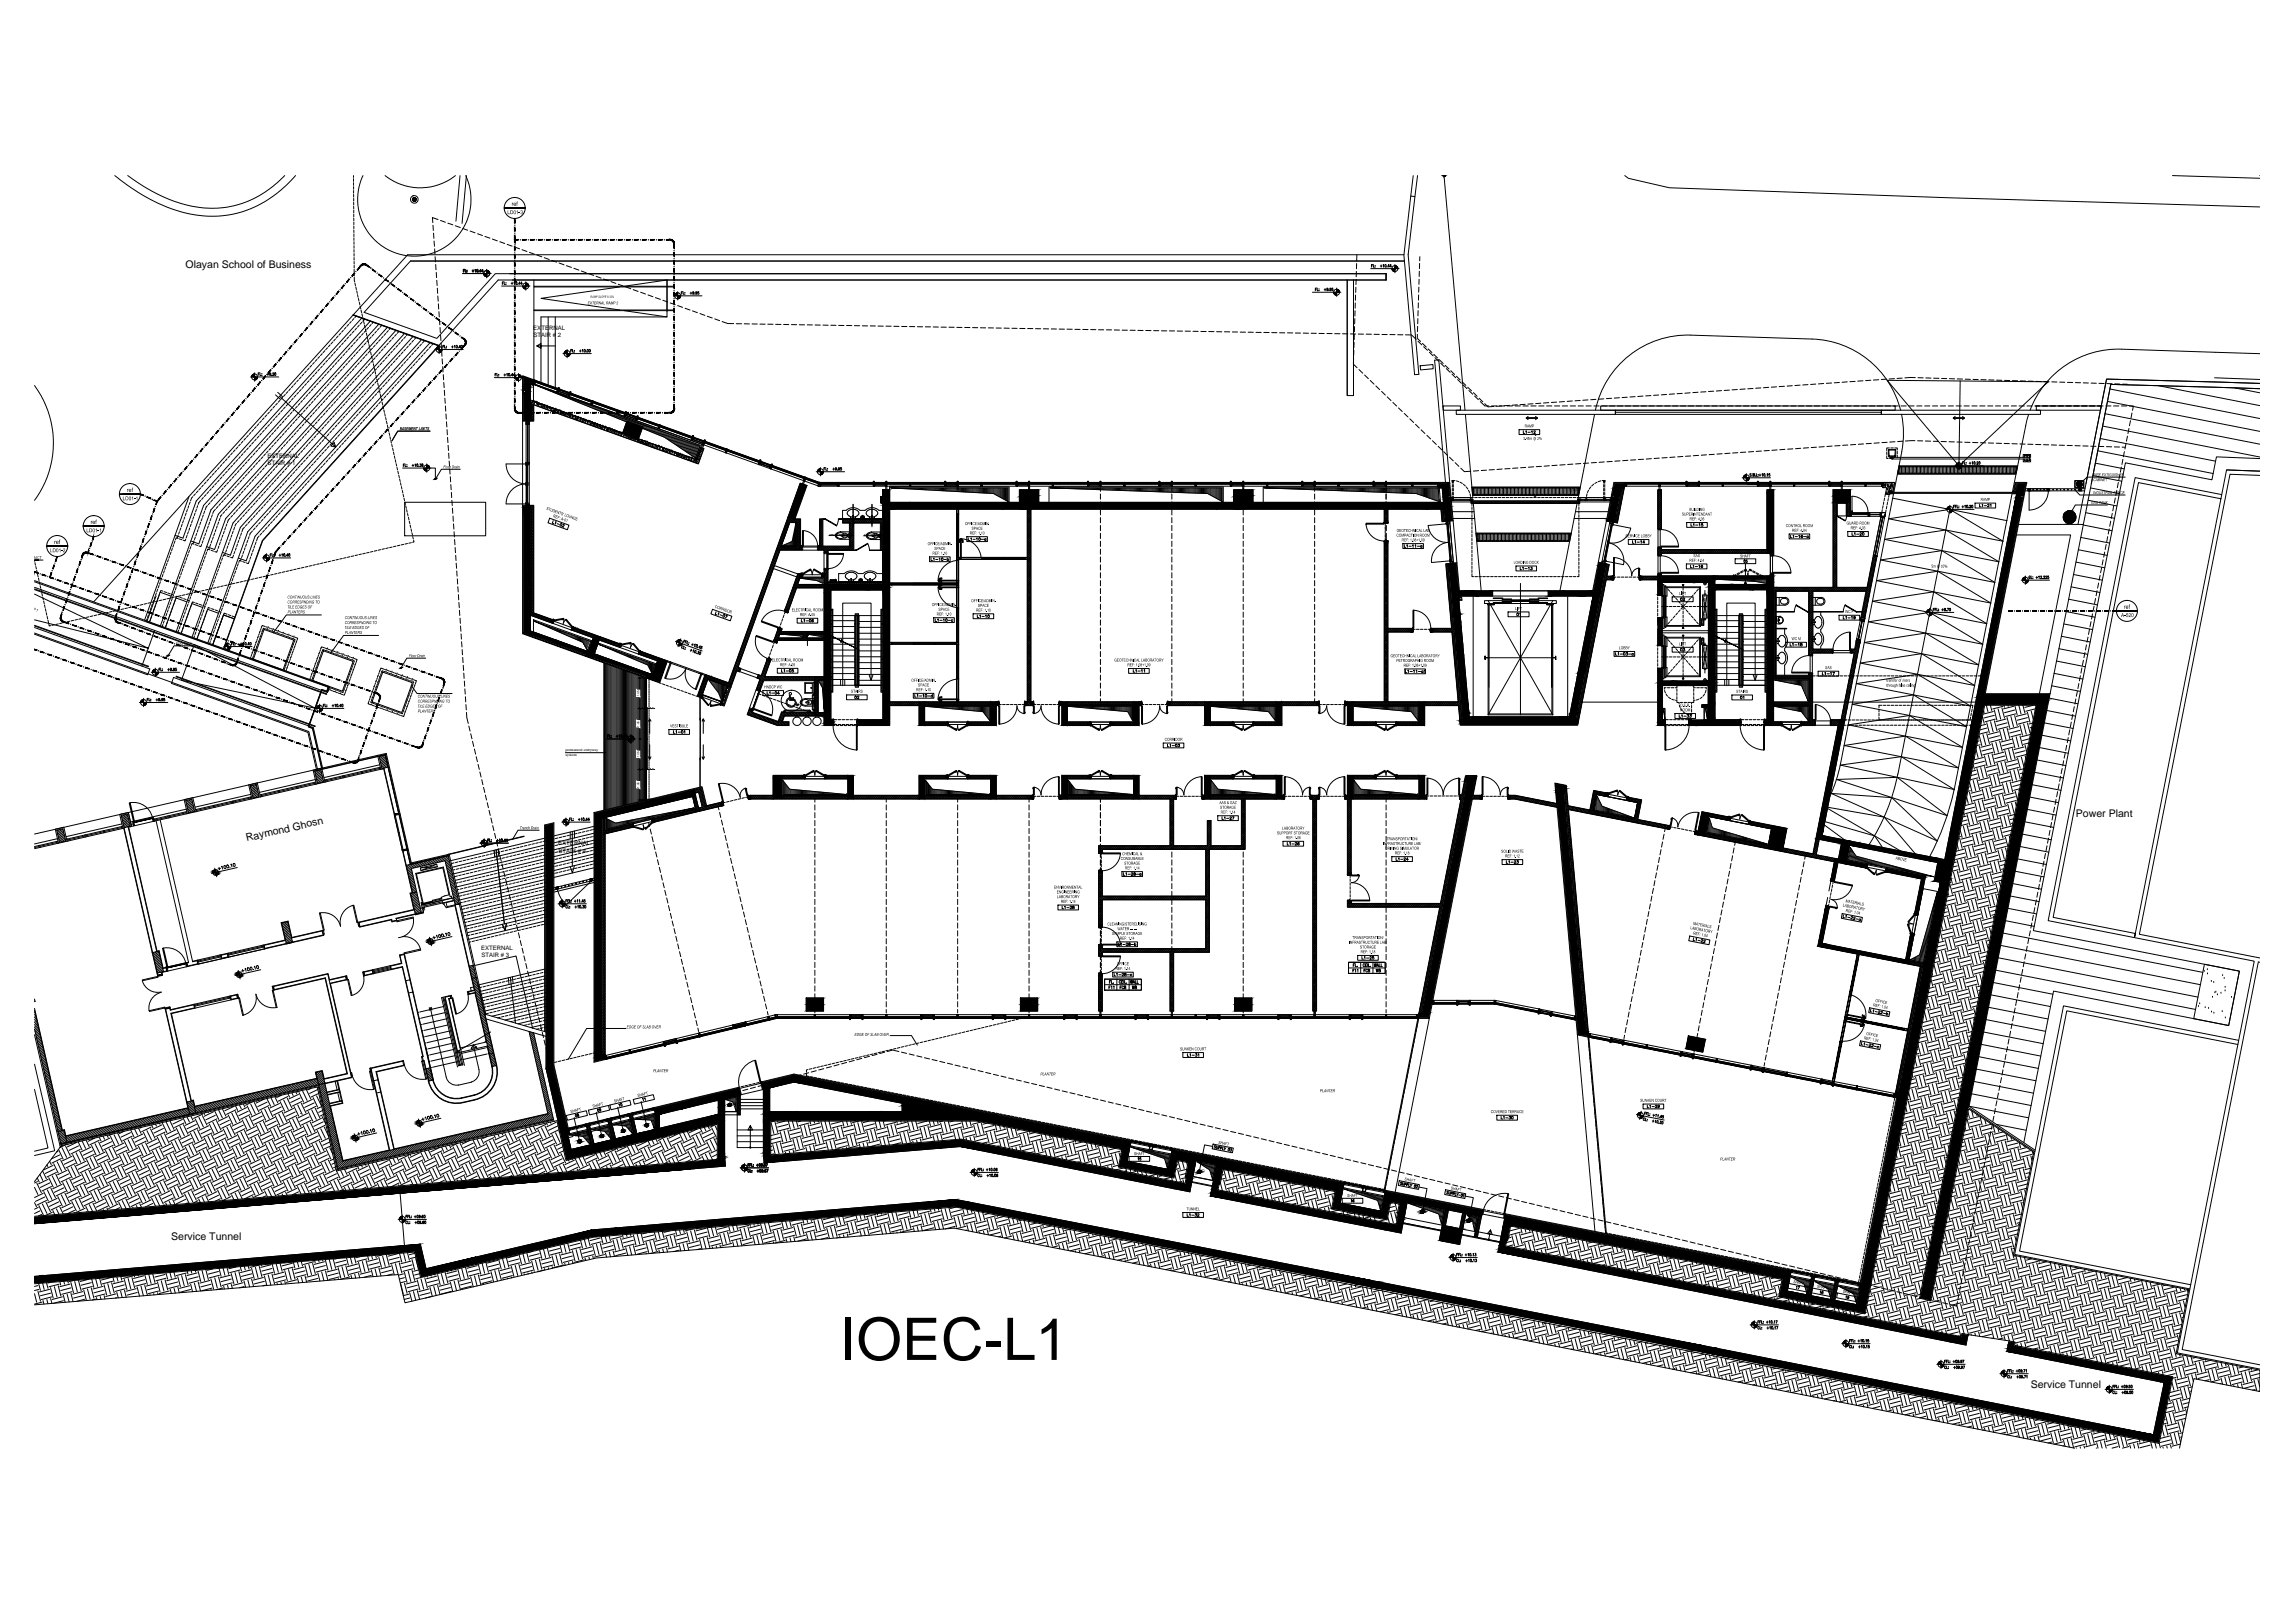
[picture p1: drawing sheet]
<svg xmlns="http://www.w3.org/2000/svg" width="1189mm" height="841mm" viewBox="0 0 1189 841" stroke-linecap="round" stroke-linejoin="round" font-family="sans-serif">
<defs><g id="words">
<text font-size="30.4" x="435" y="705">IOEC-L1</text>
<g font-size="5.5">
<text x="96" y="139">Olayan School of Business</text>
<text x="1076" y="424">Power Plant</text>
<text x="128" y="436" transform="rotate(-13 128 436)">Raymond Ghosn</text>
<text x="89" y="643">Service Tunnel</text>
<text x="1052" y="719">Service Tunnel</text>
</g>
<g font-size="3.1">
<text x="276" y="171">EXTERNAL</text>
<text x="276" y="175">STAIR # 2</text>
<text x="139" y="237">EXTERNAL</text>
<text x="139" y="241">STAIR # 1</text>
<text x="289" y="438">EXTERNAL</text>
<text x="289" y="442">STAIR # 4</text>
<text x="249" y="492">EXTERNAL</text>
<text x="249" y="496">STAIR # 3</text>
</g>
<g font-size="1.9">
<text x="293" y="389">permanent entryway</text>
<text x="293" y="392">system</text>
</g>
<g font-size="1.5">
<text x="331" y="361" transform="rotate(-90 331 361)">1.45</text>
<text x="331" y="377" transform="rotate(-90 331 377)">1.45</text>
<text x="331" y="392" transform="rotate(-90 331 392)">1.45</text>
<text x="331" y="408" transform="rotate(-90 331 408)">1.45</text>
</g>
</g></defs>
<!-- layer: 07-HAT-01-STRUCTURAL-ELEMENTS -->
<g fill="#000" stroke="#000" stroke-width=".52">
<path d="M272 196l4 2-4 1zM275 199h1v1zM273 217h2v1zM325 218l7 3-9 3zM323 224l9-3h1zM414 253l4-1-6 15zM415 251l3 1-4 1zM458 254h3l-3 1zM528 254h10l-10 3zM639 254h10l-10 3zM746 251h5l-5 1zM750 256h1z"/>
<path d="M836 258h1h-1zM837 251h5l-5 2zM840 253l2-1v1zM916 254h3l-3 1zM916 255l3-1v31zM950 254h9l-9 3zM950 257l9-3v3zM1046 251h3l-3 1zM1047 256h1v1zM272 263l3-1v65zM273 262h2l-2 1zM749 270h1z"/>
<path d="M750 269h2zM835 270l2-1v1zM751 292h1zM753 293v-1zM829 292h1l-1 1zM831 292h1h-1zM859 299h12l-12 4zM916 299h3l-3 1zM427 303h11l-11 4zM756 309l8-3h10zM802 306h8l-8 3zM859 303l2-1v5z"/>
<path d="M275 327l2 1-2 1zM275 329l2-1 12 4zM288 333h3l14 5zM307 332l4-2-3 8zM308 339h2l-3 1zM308 329l3 1-4 2zM859 321h2h-2zM859 321h2v12zM336 351l1-1zM337 350h1zM340 344l5-2-2 8zM341 341l4 1-5 2z"/>
<path d="M859 347h2h-2zM430 376l2-1zM445 373h7l-7 3zM450 376l11-4zM476 364h3l-3 1zM476 365l3-1v11zM513 364h3l-3 1zM513 365l3-1v11zM550 364h3l-3 1zM550 365l3-1v11zM587 364h3l-3 1zM587 365l3-1v11z"/>
<path d="M624 364h3l-3 1zM624 365l3-1v11zM661 364h3l-3 1zM661 365l3-1v11zM698 364h3l-3 1zM698 365l3-1v11zM735 364h3l-3 1zM735 365l3-1v11zM757 375l3-1v1zM812 375l2-1v1zM814 374l4-1v1zM859 374l4-1v2z"/>
<path d="M876 373h7l-7 3zM881 376l8-3h13zM882 365h2l-2 1zM915 373h1zM915 373l4-1v2zM953 373h3l-3 1zM1056 365l5-2-60 307zM401 402h4l-4 1zM401 403l4-1v10zM439 402h3l-3 1zM439 403l3-1v11zM476 402h3l-3 1z"/>
<path d="M476 403l3-1v11zM513 402h3l-3 1zM513 403l3-1v11zM550 402h3l-3 1zM550 403l3-1v11zM587 402h3l-3 1zM587 403l3-1v11zM624 402h3l-3 1zM624 403l3-1v11zM661 402h3l-3 1zM661 403l3-1v11zM698 402h3l-3 1z"/>
<path d="M698 403l3-1v11zM735 402h3l-3 1zM735 403l3-1v11zM760 403h5l-6 2zM807 407l5 1-5 1zM810 409h2v1zM283 428l3-1zM309 422l31-8-31 11zM312 424l28-10 20-5zM882 423l4-1-2 9zM882 421l4 1-4 1zM918 432l8-3-2 8z"/>
<path d="M918 428l8 1-8 3zM954 440l5-2-2 7zM959 438l4-1 42 8zM951 446l2-1-2 10zM951 445h2l-2 1zM957 448l3-1 7 1zM957 446l3 1-3 1zM978 450l3 1-3 1zM996 455h2l-4 18zM1005 445h3l-4 2zM946 470h2l-2 1zM985 499l4-2v2z"/>
<path d="M990 484h2l-2 1zM418 517h9l-9 3zM529 517h9l-9 3zM640 517h9l-9 3zM418 520l9-3v4zM529 520l9-3v4zM640 520l9-3v4zM735 526l6-2-1 1zM735 525h2l-2 1zM818 536l4-2 1 1zM875 537l9 2-10 3zM309 548l4-2v2z"/>
<path d="M874 542l10-3-1 1zM339 575l20-5-19 7zM376 569l7-2h1zM395 561l16-4-16 6zM983 566h1l-2 1zM294 588l1-1zM372 599l4-1v1zM372 600l4-1-4 2zM396 597l3-1zM396 598h1zM607 596l11 2-12 4zM360 606l16-6v4z"/>
<path d="M600 608l9-3-1 5zM609 616l9-3-1 5zM615 612l3 1-3 1zM615 612l3-1v1zM628 615h3l-3 1zM628 614l4-1-1 1zM718 618l10 2-11 4zM18 631l351-29-351 32zM710 630l9-4-1 6zM718 637l9-3-1 5zM724 633l3 1-3 1zM725 632l3-1-1 1z"/>
<path d="M729 623l6-2 33 6zM747 638l8 2-9 3zM747 638l5-2 6 1zM747 635l5 1-5 2zM780 630l11 2-12 4zM746 643l9-3h2zM777 644h3l-3 1zM778 644l3-2zM957 678l10-4-1 6zM964 666h1h-1zM1011 695l9-3-1 5zM1017 692h3l-3 1z"/>
<path d="M1041 695l3 1-3 1zM1110 746l10-4-1 5z"/>
<path d="M272 199v1l4-1zM272 199l4-1v1z"/>
<path d="M272 200v1l3-1zM272 200l3-1v1z"/>
<path d="M272 201v1l3-1zM272 201l3-1v1z"/>
<path d="M272 204v13l3-1zM272 204l3-1v13z"/>
<path d="M272 202l3-1zM272 202l3-1z"/>
<path d="M272 202v2l3-1zM272 202l3-1v2z"/>
<path d="M272 217h3zM272 217l3-1v1z"/>
<path d="M273 217v1h2zM273 218h2z"/>
<path d="M323 224v1l10-4zM323 225l10-4-2 6z"/>
<path d="M414 253l-5 15 3-1zM409 268l3-1v2z"/>
<path d="M746 252l5-1zM746 252l5-1z"/>
<path d="M746 253l5-1zM746 253l5-2v1z"/>
<path d="M748 253v4l3-1zM748 253l3-1v4z"/>
<path d="M748 257h2zM748 257l2-1z"/>
<path d="M748 258v1l2-1zM748 258l2-1v1z"/>
<path d="M748 259l3-1zM748 259l3-1z"/>
<path d="M836 255v1l4-1zM836 255l4-2v2z"/>
<path d="M836 254v1l4-2zM836 254l4-1z"/>
<path d="M837 253l-1 1 6-2zM837 253l5-2v1z"/>
<path d="M837 256v2l2-1zM837 256h2v1z"/>
<path d="M836 256h3zM836 256l4-1-1 1z"/>
<path d="M916 255v32l3-2zM916 287l3-2v2z"/>
<path d="M950 257v3l9-3zM950 260l9-3v3z"/>
<path d="M1045 259h-1l4-1zM1045 259l3-1z"/>
<path d="M1045 258v1l2-1zM1045 258l2-1v1z"/>
<path d="M1045 257v1l2-1zM1045 257l2-1v1z"/>
<path d="M1046 252l-1 5 3-1zM1046 252l3-1-1 5z"/>
<path d="M272 263h1zM272 263h1z"/>
<path d="M272 263v65l3-1zM272 328l3-1v2z"/>
<path d="M273 263l2-1zM273 263l2-1z"/>
<path d="M458 255v7l3-2zM458 255l3-1v6z"/>
<path d="M458 262v3l12-5zM458 262l3-2h9z"/>
<path d="M461 264h58l9-4zM461 264l9-4h58z"/>
<path d="M528 257v3l10-3zM528 257l10-3v3z"/>
<path d="M519 264h10l9-4zM519 264l19-7v3z"/>
<path d="M529 264h101l9-4zM529 264l9-4h101z"/>
<path d="M639 257v3l10-3zM639 257l10-3v3z"/>
<path d="M630 264h10l9-4zM630 264l19-7v3z"/>
<path d="M640 264h99l9-4zM640 264l9-4h99z"/>
<path d="M748 259v1l3-1zM748 259l3-1v1z"/>
<path d="M739 264h10l3-1zM739 264l12-5 1 4z"/>
<path d="M749 264v6l3-1zM749 264l3-1v6z"/>
<path d="M749 270h1zM749 270l1-1z"/>
<path d="M750 269h2zM751 269h1z"/>
<path d="M836 258l-3 11 4-1zM836 258l3-1-2 11z"/>
<path d="M833 269l2 1 2-1zM833 269l4-1v1z"/>
<path d="M835 270h2zM835 270h2l-1 1z"/>
<path d="M751 292v1h2zM751 292h1l1 1z"/>
<path d="M751 293h2zM751 293h2z"/>
<path d="M751 293h2zM751 293h2z"/>
<path d="M753 293l1-1zM753 293l1-1z"/>
<path d="M829 293h2zM829 293h2z"/>
<path d="M830 293l2-1zM830 293l2-1z"/>
<path d="M831 292h1zM831 292h1z"/>
<path d="M430 306h20l8-3zM430 306l8-3h20z"/>
<path d="M458 265v38l3-1zM458 265l3-1v38z"/>
<path d="M450 306h8l3-2zM450 306l11-4v2z"/>
<path d="M751 293l2 23 2-1zM751 293h2l2 22z"/>
<path d="M753 316v3l2-1zM753 316l2-1v3z"/>
<path d="M753 319h2zM753 319l2-1v1z"/>
<path d="M753 319h2zM753 319h2z"/>
<path d="M753 293l1 14 2-1zM753 293l1-1 2 14z"/>
<path d="M754 307v2l10-3zM754 307l2-1h8z"/>
<path d="M754 312l1 3h1zM754 312l2-1v4z"/>
<path d="M755 315v3h2zM755 315h1l1 3z"/>
<path d="M755 318v1l2-1zM755 318h2z"/>
<path d="M755 319h2zM755 319l2-1z"/>
<path d="M756 309h10l8-3zM766 309l8-3v3z"/>
<path d="M754 310h2zM754 310h2zM754 309v1h2zM754 309h2v1z"/>
<path d="M754 312l2-1zM754 312l2-1zM754 310v2l2-1zM754 310h2v1z"/>
<path d="M802 309h16l8-3zM802 309l8-3h16z"/>
<path d="M818 309h8l1-1zM818 309l10-3-1 2z"/>
<path d="M827 300l-1 6h2zM827 300l2-1-1 7z"/>
<path d="M829 293l-2 7 2-1zM829 293h2l-2 6z"/>
<path d="M830 293l-3 15h2zM830 293l2-1-3 16z"/>
<path d="M859 303v5l2-1zM859 308l2-1v1z"/>
<path d="M861 302h18l10-3zM861 302l10-3h18z"/>
<path d="M879 302h6l4-1zM879 302l10-3v2z"/>
<path d="M885 302v2l4-1zM885 302l4-1v2z"/>
<path d="M885 304v3l11-4zM885 304l4-1h7z"/>
<path d="M889 306h19l8-3zM889 306l7-3h20z"/>
<path d="M916 300v3l3-1zM916 300l3-1v3z"/>
<path d="M908 306h8l3-2zM908 306l11-4v2z"/>
<path d="M275 329l11 4 3-1zM286 333l3-1-1 1zM289 332l-1 1h3z"/>
<path d="M288 333l14 6 3-1zM302 339l3-1-1 1z"/>
<path d="M307 332l-3 8 4-2zM304 340l4-2-1 3z"/>
<path d="M754 320v3h1zM754 320l1-1v4z"/>
<path d="M754 323v3l2-1zM754 323h1l1 2z"/>
<path d="M754 326l1 8 1-1zM754 326l2-1v8z"/>
<path d="M755 319v4l2-1zM755 319h2v3z"/>
<path d="M755 323l1 2h1zM755 323l2-1v3z"/>
<path d="M756 325v8h2zM756 325h1l1 8z"/>
<path d="M859 321v13l2-1zM859 334l2-1v1z"/>
<path d="M307 340l28 10 3-1zM307 340l3-1 28 10z"/>
<path d="M335 350h2zM335 350h3z"/>
<path d="M335 350h2zM335 350h2z"/>
<path d="M335 351l2-1zM335 351l2-1z"/>
<path d="M335 351h1zM335 351h1z"/>
<path d="M335 351l2-1zM335 351l2-1z"/>
<path d="M335 351l2-1zM335 351l2-1z"/>
<path d="M335 351l2-1zM335 351l2-1z"/>
<path d="M336 351l2-1zM337 350h1z"/>
<path d="M337 350h1zM337 350h1z"/>
<path d="M337 350h1zM337 350h1z"/>
<path d="M337 350h1zM337 350h1z"/>
<path d="M337 350h1zM337 350h1z"/>
<path d="M337 350h1zM337 350h1z"/>
<path d="M337 350h1zM337 350h1z"/>
<path d="M335 351l2-1zM335 351l2-1z"/>
<path d="M337 350h1zM337 350h1z"/>
<path d="M335 350h3zM335 350l3-1z"/>
<path d="M335 351l3-1zM335 351l3-1zM335 351l3-1-1 2z"/>
<path d="M340 344l-2 8 5-2zM338 352l5-2-1 3z"/>
<path d="M818 349l-1 6h1zM818 349h1l-1 6z"/>
<path d="M818 349h1zM818 349l2-1-1 1z"/>
<path d="M826 309l-8 40 2-1zM826 309l1-1-7 40z"/>
<path d="M819 349l-1 6 2-1zM819 349l2-1-1 6z"/>
<path d="M820 348l-1 1 2-1zM820 348l1-1v1z"/>
<path d="M827 308l-7 40 1-1zM827 308h2l-8 39z"/>
<path d="M859 347v7l2-1zM859 347h2v6z"/>
<path d="M859 354v2l9-3zM859 354l2-1h7z"/>
<path d="M861 355h18l6-2zM861 355l7-2h17z"/>
<path d="M885 307v46l4-1zM885 307l4-1v46z"/>
<path d="M879 355h6l4-1zM879 355l10-3v2z"/>
<path d="M427 307v67l3-1zM427 307l3-1v67z"/>
<path d="M427 374l5-1zM427 374l5-1z"/>
<path d="M427 375v1l5-2zM427 375l5-2v1z"/>
<path d="M427 376l5-1zM427 376l5-2v1z"/>
<path d="M445 376h5l8-3zM445 376l7-3h6z"/>
<path d="M450 376l11-4zM450 376l11-4v4z"/>
<path d="M458 306v67l3-1zM458 306l3-2v68z"/>
<path d="M476 365v11l3-1zM476 376l3-1v1z"/>
<path d="M513 365v11l3-1zM513 376l3-1v1z"/>
<path d="M550 365v11l3-1zM550 376l3-1v1z"/>
<path d="M587 365v11l3-1zM587 376l3-1v1z"/>
<path d="M624 365v11l3-1zM624 376l3-1v1z"/>
<path d="M661 365v11l3-1zM661 376l3-1v1z"/>
<path d="M698 365v11l3-1zM698 376l3-1v1z"/>
<path d="M735 365v11l3-1zM735 376l3-1v1z"/>
<path d="M757 373v1l1-1zM757 373h1z"/>
<path d="M757 374v1l3-1zM757 374l3-1v1z"/>
<path d="M755 334l3 36 2-1zM755 334l1-1 4 36z"/>
<path d="M758 370h2zM758 370l2-1v1z"/>
<path d="M758 370v1l2-1zM758 370h2z"/>
<path d="M758 371v2l2-1zM758 371l2-1v2z"/>
<path d="M758 373h2zM758 373l2-1v1z"/>
<path d="M756 333l4 36h1zM756 333h2l3 36z"/>
<path d="M760 369v1l1-1zM760 369h1z"/>
<path d="M760 370h1zM760 370l1-1v1z"/>
<path d="M760 370v2l1-1zM760 370h1v1z"/>
<path d="M760 372l1-1zM760 372l1-1z"/>
<path d="M760 372v2l7-3zM760 372l1-1h6z"/>
<path d="M760 374v1l10-4zM760 374l7-3h3z"/>
<path d="M760 375h42l10-4zM760 375l10-4h42z"/>
<path d="M802 375l11-4zM802 375l11-4z"/>
<path d="M803 375h9l2-1zM803 375l12-4-1 3z"/>
<path d="M813 371h2zM813 371l2-1z"/>
<path d="M814 370l-1 1 2-1zM814 370h1z"/>
<path d="M813 371l2-1zM813 371l2-1z"/>
<path d="M814 370h1zM814 370l1-1v1z"/>
<path d="M817 355l-3 15 1-1zM817 355h1l-3 14z"/>
<path d="M815 374h-1l4-1zM815 374l3-1z"/>
<path d="M814 374v1l4-1zM814 375l4-1v1z"/>
<path d="M815 370v4l1-1zM815 370h2l-1 3z"/>
<path d="M815 370h2zM815 370l2-1v1zM815 369v1l2-1zM815 369h2z"/>
<path d="M815 370h2zM815 370h2z"/>
<path d="M818 355l-3 14h2zM818 355l2-1-3 15z"/>
<path d="M859 356v6l2-1zM859 356l2-1v6z"/>
<path d="M859 362v12l2-1zM859 362l2-1v12z"/>
<path d="M859 374l4-1zM859 374l4-1z"/>
<path d="M859 374v2l4-1zM859 376l4-1v1z"/>
<path d="M876 376h2l7-3zM876 376l7-3h2z"/>
<path d="M878 376h3l8-3zM878 376l11-4v1z"/>
<path d="M881 376h13l8-3zM894 376l8-3v3z"/>
<path d="M882 366l3-1zM882 366l3-1z"/>
<path d="M882 366l7-2zM882 366l7-2z"/>
<path d="M885 355v10l4-1zM885 355l4-1v10z"/>
<path d="M882 367h3l4-2zM882 367l7-3v1z"/>
<path d="M885 367v6l4-1zM885 367l4-2v7z"/>
<path d="M915 373v3l4-2zM915 376l4-2v2z"/>
<path d="M916 306v67l3-1zM916 306l3-2v68z"/>
<path d="M1023 367l-1 7 5-2zM1023 367l5-2-1 7z"/>
<path d="M1024 361l-1 6 19-7zM1024 361l4-1h14z"/>
<path d="M1044 259l-20 102 4-1zM1044 259l4-1-20 102z"/>
<path d="M1028 365h20l14-5zM1028 365l14-5h20z"/>
<path d="M1048 365h8l5-2zM1048 365l14-5-1 3z"/>
<path d="M1056 365l-61 307 6-2zM995 672l6-2-1 3z"/>
<path d="M401 403v11l4-2zM401 414l4-2v2z"/>
<path d="M439 403v11l3-1zM439 414l3-1v1z"/>
<path d="M476 403v11l3-1zM476 414l3-1v1z"/>
<path d="M513 403v11l3-1zM513 414l3-1v1z"/>
<path d="M550 403v11l3-1zM550 414l3-1v1z"/>
<path d="M587 403v11l3-1zM587 414l3-1v1z"/>
<path d="M624 403v11l3-1zM624 414l3-1v1z"/>
<path d="M661 403v11l3-1zM661 414l3-1v1z"/>
<path d="M698 403v11l3-1zM698 414l3-1v1z"/>
<path d="M735 403v11l3-1zM735 414l3-1v1z"/>
<path d="M759 405l5-2zM759 405l6-2z"/>
<path d="M759 405l5-2zM759 405l5-2z"/>
<path d="M807 409v2l5-2zM807 409l5-1v1z"/>
<path d="M807 411l3-1zM807 411l3-2v1z"/>
<path d="M312 424l20-5 28-10zM332 419l28-10v3z"/>
<path d="M882 423l-2 10 4-2zM880 433l4-2v2z"/>
<path d="M918 432l-2 8 8-3zM916 440l8-3v4z"/>
<path d="M941 434v1l4-2zM941 434l4-1z"/>
<path d="M953 374l-12 60 3-1zM953 374l3-1-12 60z"/>
<path d="M954 437v3l9-3zM954 437l4-1 5 1z"/>
<path d="M954 440l-2 7 5-2zM952 447l5-2v3z"/>
<path d="M941 435l13 2 4-1zM941 435l4-2 13 3z"/>
<path d="M959 438l42 8 4-1zM1001 446l4-1-1 2z"/>
<path d="M951 446l-2 10 2-1zM949 456l2-1v1z"/>
<path d="M957 448l7 1 3-1zM964 449l3-1v2z"/>
<path d="M978 452l17 3 3-1zM978 452l3-1 17 3z"/>
<path d="M995 455h3zM995 455l3-1v1z"/>
<path d="M996 455l-4 18h2zM992 473h2v1z"/>
<path d="M1004 447l-2 10 9-3zM1004 447l9-3-2 10z"/>
<path d="M1004 447l9-3zM1004 447l9-3z"/>
<path d="M1002 457h4l4-1zM1002 457l9-3-1 2z"/>
<path d="M1022 374l-14 71 5-1zM1022 374l5-2-14 72z"/>
<path d="M942 490l3-1zM942 490l3-1z"/>
<path d="M946 471l-4 19 2-1zM946 471l2-1-4 19z"/>
<path d="M942 490l43 9 3-1zM942 490l3-1 43 9z"/>
<path d="M990 485l-2 13 1-1zM990 485l2-1-3 13z"/>
<path d="M418 520v4l9-3zM418 524l9-3v3z"/>
<path d="M529 520v4l9-3zM529 524l9-3v3z"/>
<path d="M640 520v4l9-3zM640 524l9-3v3z"/>
<path d="M735 526v1l5-2zM735 527l5-2v2z"/>
<path d="M737 524v1l4-1zM737 524l4-1v1z"/>
<path d="M761 405l-24 119 4-1zM761 405l3-2-23 120z"/>
<path d="M807 411l11 124 3-1zM807 411l3-1 11 124z"/>
<path d="M818 535l4-1zM818 535l4-1z"/>
<path d="M818 536h1l4-1zM819 536l4-1v2z"/>
<path d="M283 428v125l3-1zM283 428l3-1v125z"/>
<path d="M283 553v1l3-1zM283 553l3-1v1z"/>
<path d="M309 425v123l3-1zM309 425l3-1v123z"/>
<path d="M309 548l4-2zM309 548l4-2z"/>
<path d="M309 548v1l4-1zM309 549l4-1z"/>
<path d="M874 542v1l9-3zM874 543l9-3-1 5z"/>
<path d="M340 577v1l32-11zM340 577l19-7 13-3z"/>
<path d="M342 577l11-2 30-11zM342 577l30-10 11-3z"/>
<path d="M353 575l19-5 11-4zM353 575l30-11v2z"/>
<path d="M372 570l11-3zM372 570l11-4z"/>
<path d="M372 570v4l4-1zM372 570l4-1v4z"/>
<path d="M372 574v3l4-1zM372 574l4-1v3z"/>
<path d="M395 563l1 2 18-7zM395 563l16-6 3 1z"/>
<path d="M396 565l19-7zM396 565l19-7z"/>
<path d="M396 565v12l3-1zM396 565l3-1v12z"/>
<path d="M399 564l13-3 6-2zM399 564l16-6 3 1z"/>
<path d="M412 561l56 11 6-2zM412 561l6-2 56 11z"/>
<path d="M468 572v1l8-3zM468 572l6-2h2z"/>
<path d="M468 573v3l14-5zM468 573l8-3 6 1z"/>
<path d="M982 567v1l7-2zM982 567l7-2v1z"/>
<path d="M982 568h2l5-1zM982 568l7-2v1z"/>
<path d="M984 565v1l5-1zM984 565l5-1v1z"/>
<path d="M1006 457l-22 108 5-1zM1006 457l4-1-21 108z"/>
<path d="M283 554l8 33 3-1zM283 554l3-1 8 33z"/>
<path d="M291 587l4-2zM291 587l4-2z"/>
<path d="M291 587v2l4-2zM291 587l4-2v2z"/>
<path d="M291 589l3-1zM291 589l3-1z"/>
<path d="M291 589l2 8 3-1zM291 589l3-1 2 8z"/>
<path d="M294 601l6-2 40-14zM294 601l39-14 7-2z"/>
<path d="M300 599l42-14zM300 599l42-15z"/>
<path d="M302 599l31-8 39-14zM302 599l40-14 30-8z"/>
<path d="M340 578v7l2-1zM340 578l2-1v7z"/>
<path d="M333 591l43-10zM333 591l43-15v5z"/>
<path d="M372 582v17l4-1zM372 582l4-1v17z"/>
<path d="M372 599l4-1zM372 599l4-1z"/>
<path d="M372 599h4zM375 599h1z"/>
<path d="M396 577v5l15-6zM396 577l3-1h12z"/>
<path d="M396 582v15l3-1zM396 582l3-2v16z"/>
<path d="M396 597l3-1zM396 597l3-1v1z"/>
<path d="M396 598v1l3-2zM396 598l3-1z"/>
<path d="M396 599l3-1zM396 599l3-2z"/>
<path d="M399 580h44l12-4zM399 580l12-4h44z"/>
<path d="M443 580h3l13-4zM443 580l12-4h4z"/>
<path d="M446 580h9l13-4zM446 580l13-4h9z"/>
<path d="M396 603l90-8 12-4zM396 603l12-5 90-7z"/>
<path d="M486 595l12-1 6-2zM486 595l12-4 6 1z"/>
<path d="M455 580h51l8-2zM455 580l27-9 32 7z"/>
<path d="M506 580l72 15 8-3zM506 580l8-2 72 14z"/>
<path d="M578 595h4l4-1zM578 595l8-3v2z"/>
<path d="M293 597l1 4 39-14zM293 597l40-10z"/>
<path d="M357 606h3l12-5zM357 606l12-4 3-1z"/>
<path d="M18 634l351-32-12 4zM18 634l339-28z"/>
<path d="M372 601l4-1zM372 601l4-2v1z"/>
<path d="M396 599v1l3-1zM396 599l3-1v1z"/>
<path d="M396 600v3l12-5zM396 600l3-1 9-1z"/>
<path d="M581 603l-1 1 6-2zM581 603l3-1h2z"/>
<path d="M582 595l-1 8 3-1zM582 595l4-1-2 8z"/>
<path d="M580 604l19 4 6-2zM580 604l6-2 19 4z"/>
<path d="M599 608l6-2zM599 608l6-2z"/>
<path d="M599 608l10-3zM599 608l10-3z"/>
<path d="M606 602l-1 4 4-1zM606 602l4-1-1 4z"/>
<path d="M605 606l4-1zM605 606l4-1z"/>
<path d="M498 594l111 22 6-2zM498 594l6-2 111 22z"/>
<path d="M615 614l3-1zM615 614l3-1z"/>
<path d="M616 603l-1 7 3-2zM616 603l4-2-2 7z"/>
<path d="M615 611v1l3-1zM615 611l3-1v1z"/>
<path d="M615 612l3-1zM615 612l3-1z"/>
<path d="M615 610v1l3-1zM615 610l3-2v2z"/>
<path d="M616 602v1l9-4zM616 602l8-3h1z"/>
<path d="M610 601l6 1 8-3zM610 601l8-3 6 1z"/>
<path d="M628 618l-1 2 6-2zM628 618l3-1 2 1z"/>
<path d="M628 616v2l3-1zM628 616l3-1v2z"/>
<path d="M628 614l4-1zM628 614l4-1z"/>
<path d="M628 614h3zM629 615l2-1v1z"/>
<path d="M630 607l-2 7 4-1zM630 607l3-2-1 8z"/>
<path d="M630 603v4l12-4zM630 603l6-2 6 2z"/>
<path d="M620 601l10 2 6-2zM620 601l5-2 11 2z"/>
<path d="M633 605l55 11 8-3zM633 605l9-2 54 10z"/>
<path d="M688 616l4 1 4-1zM688 616l8-3v3z"/>
<path d="M307 641l176-15 12-4zM307 641l13-5 175-14z"/>
<path d="M483 626l12-1 6-2zM483 626l12-4 6 1z"/>
<path d="M691 625v1l6-2zM691 625l4-2 2 1z"/>
<path d="M692 617l-1 8 4-2zM692 617l4-1-1 7z"/>
<path d="M691 626l18 4 7-2zM691 626l6-2 19 4z"/>
<path d="M709 630l7-2zM709 630l7-2z"/>
<path d="M716 627l3-1zM716 627l3-1z"/>
<path d="M717 624l-1 3 3-1zM717 624l3-2-1 4z"/>
<path d="M627 620l91 17 6-2zM627 620l6-2 91 17z"/>
<path d="M724 635l3-1zM724 635l3-1z"/>
<path d="M726 624l-2 7 4-1zM726 624l3-1-1 7z"/>
<path d="M724 631l1 1 3-1zM724 631l4-1v1z"/>
<path d="M725 632l-1 1 3-1zM724 633l3-1v2z"/>
<path d="M726 624l9-3zM726 624l8-3h1z"/>
<path d="M720 622l6 2 8-3zM720 622l8-2 6 1z"/>
<path d="M729 623l34 6 5-2zM763 629l5-2v3z"/>
<path d="M747 638l6 1 5-2zM753 639l5-2-1 3z"/>
<path d="M206 649l9-1 3-1zM206 649l12-4v2z"/>
<path d="M215 648l3 11 3-2zM215 648l3-1 3 10z"/>
<path d="M18 665l200-20-12 4zM18 665l188-16z"/>
<path d="M18 665l200-20-196 16zM18 662l4-1-4 4z"/>
<path d="M218 661l61-14 28-10zM218 661l29-10 60-14z"/>
<path d="M279 647l28-6 13-5zM279 647l28-10 13-1z"/>
<path d="M746 643h2l9-3zM748 643l9-3-1 5z"/>
<path d="M777 647l-1 2 6-2zM777 647l3-1 2 1z"/>
<path d="M777 645v2l3-1zM777 645l3-1v2z"/>
<path d="M779 636l-2 8 4-2zM779 636l3-1-1 7z"/>
<path d="M777 644l4-2zM777 644l4-2z"/>
<path d="M778 644l2-1zM778 644l2-1v1z"/>
<path d="M18 662l4-1zM18 661h4l-4 1z"/>
<path d="M218 659v2l29-10zM218 659l29-8z"/>
<path d="M495 625l209 40 6-2zM495 625l6-2 209 40z"/>
<path d="M704 665l5 2 6-3zM704 665l6-2 5 1z"/>
<path d="M782 635l138 27 8-3zM782 635l9-3 137 27z"/>
<path d="M923 670l-1 2 6-3zM923 670l3-1h2z"/>
<path d="M924 663l-1 7 3-1zM924 663l4-2-2 8z"/>
<path d="M920 662l4 1 4-2zM920 662l8-3v2z"/>
<path d="M922 672l21 4 6-3zM922 672l6-3 21 4z"/>
<path d="M943 676l14 2 6-2zM943 676l6-3 14 3z"/>
<path d="M964 668l-1 8 4-2zM964 668l5-2-2 8z"/>
<path d="M964 666l-1 2 6-2zM964 666l5-2v2z"/>
<path d="M963 668l6-2zM963 668l6-2z"/>
<path d="M965 666l4-2zM965 666l4-2z"/>
<path d="M984 568l-19 98 4-2zM984 568l5-1-20 97z"/>
<path d="M709 667l168 33 6-3zM709 667l6-3 168 33z"/>
<path d="M776 649l235 46 6-2zM776 649l6-2 235 46z"/>
<path d="M1017 693l3-1zM1017 693l3-1z"/>
<path d="M1041 697l-1 2 3-1zM1041 697l3-1-1 2z"/>
<path d="M877 700l5 1 6-3zM877 700l6-3 5 1z"/>
<path d="M1040 699v1l6-2zM1040 699l3-1h3z"/>
<path d="M1040 700l79 16 6-2zM1040 700l6-2 79 16z"/>
<path d="M1119 716h3l3-1zM1119 716l6-2v1z"/>
<path d="M882 701l228 45 6-3zM882 701l6-3 228 45z"/>
<path d="M1122 716l-6 27 4-1zM1122 716l3-1-5 27z"/>
</g>
<!-- layer: 07-HAT-02-HOLLOW-BLOCKS -->
<g fill="none" stroke="#000" stroke-width=".52">
<path d="M275 217h.1M276 209h-1M276 209l-1 1M276 210h-1M276 212l-1 1M276 213l-1 1M276 213l-1 2M276 214l-1 2M276 215l-1 2M276 216l-1 2M276 217v1M276 211l-1 1"/>
<path d="M276 214l-1 1M276 215l-1 1M276 217l-1 1M276 218h.1M276 210l-1 1M276 212h.1M840 259l-1 2M840 259l-1 1M841 258l-2 2M841 258l-2 1M841 257l-2 1M841 253h-1"/>
<path d="M841 257l-1 1M841 256l-1 1M841 255l-1 2M841 253l-1 1M841 255l-1 1M841 254l-1 1M842 253l-2 2M842 253l-2 1M859 254h.1M860 254l-1 1M861 254l-2 2M861 255l-2 2"/>
<path d="M861 256l-2 2M861 257l-2 2M861 258l-2 2M861 259l-2 2M861 258l-2 1M861 259l-2 1M861 260l-2 1M275 262v1M276 262l-1 1M276 262l-1 2M276 263l-1 3M276 265l-1 2"/>
<path d="M276 266l-1 3M276 268l-1 2M276 270l-1 2M276 271l-1 2M276 273l-1 2M276 274l-1 3M276 276l-1 2M276 277l-1 3M276 279l-1 2M276 263l-1 2M276 264l-1 3M276 266l-1 2"/>
<path d="M276 267l-1 3M276 269l-1 2M276 272l-1 2M276 274l-1 2M276 275l-1 3M276 277l-1 2M276 278l-1 3M404 280h.1M405 279h.1M405 279v1M405 278h.1M405 280h.1"/>
<path d="M405 277h.1M406 277h.1M406 276h.1M406 278h.1M406 279h.1M406 280h.1M406 279l-2 3M406 275h.1M406 276v1M406 278h1M407 274h-1M407 274l-1 1"/>
<path d="M407 275h-1M407 276h-1M407 277h-1M407 278h-1M407 278l-3 3M407 277h.1M407 273h.1M407 274h.1M407 275h.1M407 276h.1M407 276v1M407 277l-3 2"/>
<path d="M407 271v1M407 272h.1M407 274v1M408 275l-3 3M408 275h.1M408 270h.1M408 271h.1M408 272h.1M408 273h.1M408 274h.1M408 274l-3 3M408 269h.1"/>
<path d="M408 271v1M408 273l-2 3M409 268h.1M409 269h-1M409 269l-1 1M409 270h-1M409 271h-1M409 272h-1M409 273h-1M409 268l-1 1M409 272l-3 3M409 269h.1"/>
<path d="M409 270h.1M409 271h.1M409 271v1M409 269v1M409 268l-1 2M410 268h.1M410 269h.1M410 270h.1M410 271h.1M410 268l-3 3M410 269v1M411 269l-4 3"/>
<path d="M411 269h.1M411 269v1M411 270h.1M411 269l-4 4M411 271h.1M412 269l-2 2M412 269l-1 1M412 270h-1M412 269h.1M412 270h.1M412 271h.1M412 269l-1 2"/>
<path d="M412 269v1M413 269h.1M413 270h.1M413 271h.1M413 269l-2 2M413 269v1M413 272h.1M413 273h.1M413 274h.1M413 275h.1M413 276h.1M413 276v1"/>
<path d="M413 277h.1M413 278h.1M413 279h.1M413 279v1M414 270h-1M414 271h-1M414 271l-1 1M414 272h-1M414 273h-1M414 274h-1M414 274l-1 1M414 275h-1"/>
<path d="M414 276h-1M414 277h-1M414 278h-1M414 279h-1M414 280h-1M414 269l-2 2M414 269v1M414 270h.1M414 271h.1M414 272h.1M414 273h.1M414 274h.1"/>
<path d="M414 275h.1M414 276h.1M414 276v1M414 277h.1M414 278h.1M414 279h.1M414 279v1M414 269h.1M414 271v1M414 274v1M414 280h.1M415 270h.1"/>
<path d="M415 279h.1M415 275l-2 2M415 276l-2 2M415 269l-2 2M415 270l-2 2M415 271l-2 1M415 272l-2 1M415 272l-2 2M415 273l-2 2M415 274l-2 1M415 275l-2 1M415 277l-2 2"/>
<path d="M415 278l-2 1M415 278l-2 2M415 279l-2 2M415 271h.1M415 272h.1M415 273h.1M415 274h.1M415 275h.1M415 276h.1M415 277h.1M415 278h.1M415 280h.1"/>
<path d="M425 269h.1M425 269v1M426 269l-1 1M426 270l-1 1M426 272l-1 1M426 273l-1 1M426 271l-1 1M426 274l-1 1M426 275l-1 1M426 276l-1 1M426 277l-1 1M426 278l-1 1"/>
<path d="M426 279l-1 1M426 280l-1 1M438 269l-1 1M439 269l-2 2M439 269l-1 2M440 269l-2 2M440 269l-1 2M441 269l-2 2M441 269l-1 2M442 269l-2 2M442 275l-1 2M442 278l-1 2"/>
<path d="M442 279l-1 2M442 272l-1 1M442 273l-1 1M442 274l-1 1M442 275l-1 1M442 276l-1 2M442 277l-1 2M442 271l-1 2M442 272l-1 2M442 273l-1 2M442 274l-1 2M442 280l-1 2"/>
<path d="M442 269l-1 2M443 269l-2 2M443 269l-2 3M444 269l-3 3M444 269l-1 2M445 269l-2 2M445 269l-1 2M446 269l-2 2M446 269l-1 2M447 269l-2 2M447 269l-1 2M448 269l-2 2"/>
<path d="M448 269l-1 2M449 269l-2 2M449 269l-1 2M450 269l-2 2M450 269l-1 2M451 269l-2 2M451 269l-1 2M452 269l-2 2M452 269l-1 2M453 269l-2 2M453 269l-1 2M454 269l-2 2"/>
<path d="M454 269l-1 2M455 269l-2 2M455 269l-1 2M456 269l-2 2M456 269l-1 2M457 269l-2 2M458 275l-1 1M458 274l-1 1M458 277l-1 1M458 279l-1 1M458 273l-1 1M458 272l-1 2"/>
<path d="M458 278l-1 1M458 271l-1 1M458 271l-1 2M458 270l-1 1M458 270l-2 1M458 273l-1 2M458 276l-1 1M458 280l-1 1M458 269l-2 2M458 272l-1 1M533 264h-1M533 264l-1 1"/>
<path d="M534 264l-2 1M534 277l-2 1M534 264l-2 2M534 265l-2 2M534 266l-2 2M534 267l-2 2M534 268l-2 2M534 269l-2 2M534 270l-2 2M534 271l-2 2M534 272l-2 2M534 273l-2 2"/>
<path d="M534 274l-2 1M534 275l-2 1M534 276l-2 1M534 278l-2 1M534 279l-2 1M534 280l-2 1M534 266l-2 1M534 267l-2 1M534 268l-2 1M534 269l-2 1M534 270l-2 1M534 271l-2 1"/>
<path d="M534 272l-2 1M534 273l-2 1M534 275l-2 2M534 276l-2 2M534 277l-2 2M534 278l-2 2M534 279l-2 2M718 264h-1M718 264l-1 1M719 264l-2 1M719 264l-2 2M719 265l-2 2"/>
<path d="M719 266l-2 1M719 267l-2 1M719 268l-2 1M719 269l-2 1M719 270l-1 1M719 271h.1M719 265l-2 1M719 266l-2 2M719 267l-2 2M719 268l-2 2M719 269l-1 2M719 270v1"/>
<path d="M747 264h.1M748 264l-1 1M748 265l-1 1M748 266l-1 1M748 267l-1 1M748 268l-1 1M748 269l-1 1M749 269l-2 1M749 269l-1 1M749 270h-1M749 270h.1M837 270h.1"/>
<path d="M838 270v1M838 270l-1 1M838 269l-1 2M839 268l-3 3M839 268l-2 1M839 267l-2 2M839 267l-1 1M839 266l-1 1M839 265l-1 2M839 265l-1 1M839 264l-1 1M840 263l-2 1"/>
<path d="M840 262l-2 2M840 262l-1 1M840 261l-1 2M840 261l-1 1M840 260l-1 1M861 260l-2 2M861 261l-2 2M861 262l-2 2M861 263l-2 2M861 264l-2 2M861 265l-2 2M861 266l-2 1"/>
<path d="M861 267l-2 1M861 268l-2 1M861 269l-2 1M861 270l-2 1M861 271l-2 1M861 272l-2 1M861 273l-2 1M861 274h-1M861 261l-2 1M861 262l-2 1M861 263l-2 1M861 264l-2 1"/>
<path d="M861 265l-2 1M861 266l-2 2M861 267l-2 2M861 268l-2 2M861 269l-2 2M861 270l-2 2M861 271l-2 2M861 272l-2 2M861 273l-1 1M950 260v1M951 260l-1 1M951 260l-1 2"/>
<path d="M952 260l-2 2M952 261l-2 2M952 262l-2 2M952 263l-2 2M952 264l-2 2M952 265l-2 2M952 266l-2 2M952 267l-2 2M952 268l-2 2M952 269l-2 2M952 270l-2 2M952 271l-2 2"/>
<path d="M952 272l-2 2M952 273l-2 2M952 274l-2 2M952 275l-2 2M952 276l-2 2M952 277l-2 1M952 278l-2 1M952 279l-2 1M952 280l-2 1M952 267l-2 1M952 268l-2 1M952 269l-2 1"/>
<path d="M952 270l-2 1M952 271l-2 1M952 272l-2 1M952 273l-2 1M952 274l-2 1M952 275l-2 1M952 276l-2 1M952 277l-2 2M952 278l-2 2M952 279l-2 2M958 260l-1 1M959 260l-2 2"/>
<path d="M959 266l-1 1M959 262l-2 1M959 265l-2 2M959 263l-2 2M959 261l-2 1M959 263l-2 1M959 264l-2 1M959 265l-2 1M959 261l-2 2M959 262l-2 2M959 264l-2 2M959 267h-1"/>
<path d="M276 281l-1 2M276 282l-1 2M276 284l-1 2M276 285l-1 3M276 287l-1 2M276 288l-1 3M276 290l-1 2M276 292l-1 2M276 293l-1 3M276 295l-1 2M276 296l-1 3M276 298l-1 2"/>
<path d="M276 300l-1 2M276 280l-1 2M276 283l-1 2M276 285l-1 2M276 286l-1 3M276 288l-1 2M276 289l-1 3M276 291l-1 2M276 293l-1 2M276 294l-1 3M276 296l-1 2M276 297l-1 3"/>
<path d="M276 299l-1 2M399 300l-2 1M399 299l-2 1M399 298l-2 1M400 298l-3 1M400 297l-2 1M400 296l-2 1M400 295l-2 1M401 295l-3 1M401 295l-2 1M401 294l-2 1M401 293l-2 1"/>
<path d="M401 292l-2 1M402 292l-2 1M402 292h-2M402 291l-2 1M402 290l-2 1M403 289l-2 1M403 284v1M403 288l-2 1M403 285h-1M403 283h.1M403 284h.1M403 285h.1"/>
<path d="M403 287l-2 1M404 282h-1M404 283h-1M404 284h-1M404 284l-1 1M404 286l-2 1M404 285l-2 1M404 281h.1M404 282h.1M404 283h.1M404 284h.1M404 285h.1"/>
<path d="M404 281v1M404 284v1M405 281h.1M405 282h.1M405 283h.1M405 284h.1M405 285h.1M405 283l-2 2M405 283l-3 3M405 281v1M405 284v1M405 281l-2 3"/>
<path d="M406 280l-3 3M406 283l-2 2M406 284h.1M406 284v1M406 283h.1M406 285h.1M407 284h-1M407 284l-1 1M407 283l-2 2M407 284h.1M407 283h.1M407 285h.1"/>
<path d="M407 283l-1 2M407 284v1M408 283h.1M408 284h.1M408 285h.1M408 283l-1 2M408 284v1M409 283h-1M409 284h-1M409 285h.1M409 283l-2 2M409 284h.1"/>
<path d="M409 284v1M409 283h.1M410 283l-2 2M410 284h.1M410 284v1M410 283h.1M410 285h.1M410 283l-1 2M411 283h.1M411 284h.1M411 285h.1M411 284v1"/>
<path d="M411 283l-1 2M412 283h-1M412 284h-1M412 285h.1M412 283l-2 2M412 284h.1M412 284v1M412 283h.1M413 283l-2 2M413 284h.1M413 284v1M413 300h.1"/>
<path d="M413 280h.1M413 281h.1M413 282h.1M413 283h.1M413 285h.1M413 299h.1M413 299v1M414 281h-1M414 281l-1 1M414 282h-1M414 283h-1M414 284h-1"/>
<path d="M414 284l-1 1M414 298h-1M414 298l-1 1M414 299h-1M414 300h-1M414 281h.1M414 282h.1M414 283h.1M414 284h.1M414 285h.1M414 299h.1M414 298h.1"/>
<path d="M414 299v1M414 297l-1 1M414 281v1M414 284v1M414 298v1M414 300h.1M415 283h.1M415 280l-2 2M415 281l-2 1M415 282l-2 1M415 282l-3 3M415 283l-2 2"/>
<path d="M415 284l-2 1M415 285h-1M415 281h.1M415 282h.1M415 284h.1M415 298l-3 3M415 298h.1M415 299h.1M415 297l-2 2M415 298v1M415 283v1M415 284v1"/>
<path d="M415 298l-3 4M424 283h.1M425 283l-1 1M426 281l-1 1M426 282l-1 1M426 283l-2 2M426 283l-2 1M426 283l-1 2M427 283l-2 2M427 298l-1 1M427 298h-1M427 298h.1"/>
<path d="M427 299h.1M427 297l-1 1M427 295h.1M427 283l-1 2M427 300h.1M427 298v1M428 283l-2 2M428 299h.1M428 299v1M428 298h.1M428 295l-1 1M428 297l-1 1"/>
<path d="M428 300h.1M428 298v1M428 283l-1 2M429 299h-1M429 299l-1 1M429 283l-2 2M429 298h-1M429 297l-2 2M429 298l-2 2M429 299l-2 1M429 300l-2 1M429 295l-2 2"/>
<path d="M429 298v1M429 299h.1M429 300h.1M429 286h.1M429 296l-2 1M429 296l-1 1M429 286h-1M429 298h.1M430 283l-3 3M430 283l-2 3M431 283l-2 2M431 283l-1 2"/>
<path d="M432 283l-2 2M432 283l-1 2M433 283l-2 2M433 283l-1 2M434 283l-2 2M434 283l-1 2M435 283l-2 2M435 283l-1 2M436 283l-2 2M436 283l-1 2M437 283l-2 2M437 283l-1 2"/>
<path d="M438 283l-2 2M438 283l-1 2M439 283l-2 2M439 283l-1 2M440 283l-2 2M442 284l-1 1M442 285h.1M442 282l-3 3M442 283l-2 2M442 281l-1 2M458 282l-1 1M458 281l-1 1"/>
<path d="M458 284l-1 1M458 283l-1 1M458 285h-1M534 283l-2 2M534 287l-2 2M534 289l-2 2M534 293l-2 1M534 296l-2 2M534 297l-2 1M534 286l-2 2M534 290l-2 2M534 293l-2 2"/>
<path d="M534 294l-2 2M534 297l-2 2M534 299l-2 2M534 281l-2 1M534 282l-2 1M534 283l-2 1M534 284l-2 2M534 285l-2 2M534 288l-2 2M534 291l-2 2M534 292l-2 2M534 295l-2 2"/>
<path d="M534 298l-2 2M534 299l-2 1M534 300l-2 1M534 280l-2 2M534 281l-2 2M534 282l-2 2M534 291l-2 1M534 292l-2 1M534 294l-2 1M534 295l-2 1M534 296l-2 1M534 298l-2 1"/>
<path d="M718 281h-1M719 281l-2 1M719 283l-2 2M719 284l-2 1M719 287l-2 2M719 291l-2 1M719 300l-2 2M719 281l-2 2M719 283l-2 1M719 287l-2 1M719 288l-2 1M719 290l-2 2"/>
<path d="M719 293l-2 2M719 294l-2 2M719 297l-2 2M719 298l-2 2M719 292l-2 1M719 295l-2 1M719 282l-2 2M719 284l-2 2M719 285l-2 2M719 286l-2 2M719 289l-2 1M719 290l-2 1"/>
<path d="M719 293l-2 1M719 294l-2 1M719 296l-2 1M719 297l-2 1M719 299l-2 2M719 282l-2 1M719 285l-2 1M719 286l-2 1M719 288l-2 2M719 289l-2 2M719 291l-2 2M719 292l-2 2"/>
<path d="M719 295l-2 2M719 296l-2 2M750 292h-1M750 292l-1 1M751 292l-1 1M751 293l-1 1M751 294l-1 1M751 295l-1 1M751 296l-1 1M751 297l-1 1M751 292l-1 2M751 298l-1 1"/>
<path d="M751 299l-1 1M751 293h.1M751 300l-1 1M832 292h.1M833 299l-2 1M833 298l-2 2M833 298l-2 1M833 292l-1 1M833 297l-1 2M833 299h.1M833 296l-1 2M833 296l-1 1"/>
<path d="M833 299l-2 2M833 295l-1 2M833 295l-1 1M834 294l-2 1M834 293l-2 1M834 299l-2 1M834 299l-1 1M835 299l-2 1M835 300h-1M835 299l-1 1M836 300h.1M836 299l-1 1"/>
<path d="M836 299h-1M836 300h-1M850 299h.1M851 299h-1M851 299l-1 1M852 299l-2 1M852 299l-1 1M853 299l-2 1M853 299l-1 1M854 299l-2 1M854 299l-1 1M855 299l-2 1"/>
<path d="M855 299l-1 1M856 299l-2 1M856 299l-1 1M857 299l-2 1M857 299l-1 1M858 299l-2 1M858 299l-1 1M859 299l-2 1M859 299l-1 1M859 300h.1M859 297v1M859 284h.1"/>
<path d="M860 297l-1 1M860 284l-1 1M860 297l-1 2M861 284l-2 2M861 287l-1 1M861 298l-1 1M861 297l-1 2M861 298v1M861 285l-2 2M862 285l-3 3M862 285l-2 3M863 285l-2 2"/>
<path d="M863 285l-1 2M864 285l-2 2M864 285l-1 2M865 285l-2 2M865 285l-1 2M866 285l-2 2M867 285l-2 2M868 285l-2 2M869 285l-2 2M870 285l-2 2M871 285l-2 2M872 285l-2 2"/>
<path d="M872 285l-1 2M873 285l-2 2M873 285l-1 2M874 285l-2 2M874 285l-1 2M875 285l-2 2M875 285l-1 2M876 285l-2 2M876 285l-1 2M877 285l-2 2M877 285l-1 2M878 285l-2 2"/>
<path d="M878 285l-1 2M879 285l-2 2M879 285l-1 2M880 285l-2 2M880 285l-1 2M881 285l-2 2M881 285l-1 2M882 285l-2 2M882 285l-1 2M883 285l-2 2M883 285l-1 2M884 285l-2 2"/>
<path d="M884 285l-1 2M885 285l-2 2M885 285l-1 2M886 285l-2 2M886 285l-1 2M887 285l-2 2M887 285l-1 2M888 285l-2 2M888 285l-1 2M889 299h.1M889 299v1M889 285l-2 2"/>
<path d="M889 285l-1 2M890 299h-1M890 299l-1 1M890 285l-2 2M890 299h.1M890 285l-1 2M890 299v1M891 299h.1M891 285l-2 2M891 299l-1 1M891 299v1M892 299l-1 1"/>
<path d="M892 285l-2 2M892 299h.1M892 299v1M893 299h-1M893 299l-1 1M893 285l-2 2M893 299h.1M893 299v1M894 285l-2 2M894 299h.1M894 299l-1 1M894 299v1"/>
<path d="M895 299h-1M895 285l-2 2M895 299l-1 1M895 299v1M895 299h.1M896 285l-2 2M896 299h.1M896 299v1M896 299l-1 1M897 285l-2 2M897 299h.1M897 299l-1 1"/>
<path d="M897 299v1M897 285l-1 2M898 299h-1M898 299l-1 1M898 285l-2 2M898 299h.1M898 299v1M898 285l-1 2M899 299l-2 1M899 299h.1M899 299v1M899 285l-2 2"/>
<path d="M899 299l-1 1M899 285l-1 2M900 299h-1M900 299l-1 1M900 285l-2 2M900 299h.1M900 299v1M900 285l-1 2M901 285l-2 2M901 299h.1M901 299l-1 1M901 299v1"/>
<path d="M901 285l-1 2M902 299l-1 1M902 285l-2 2M902 299h.1M902 299v1M902 285l-1 2M903 299h-1M903 299l-1 1M903 285l-2 2M903 299h.1M903 285l-1 2M903 299v1"/>
<path d="M904 285l-2 2M904 299h.1M904 299l-1 1M904 299v1M904 285l-1 2M905 299h-1M905 285l-2 2M905 299l-1 1M905 299h.1M905 299v1M905 285l-1 2M906 285l-2 2"/>
<path d="M906 299h-1M906 299v1M906 299h.1M906 285l-1 2M906 299l-1 1M907 285l-2 2M907 299h.1M907 299l-1 1M907 299v1M907 285l-1 2M908 299h-1M908 299l-1 1"/>
<path d="M908 299h.1M908 299v1M908 285l-2 2M908 285l-1 2M909 299l-2 1M909 299h.1M909 299v1M909 285l-2 2M909 299l-1 1M909 285l-1 2M910 299h-1M910 299l-1 1"/>
<path d="M910 299h.1M910 285l-2 2M910 285l-1 2M910 299v1M911 299h-1M911 299l-1 1M911 285l-2 2M911 299h.1M911 299v1M911 285l-1 2M912 299l-1 1M912 299h.1"/>
<path d="M912 299v1M912 285l-2 2M912 285l-1 2M913 299l-1 1M913 299h-1M913 285l-2 2M913 299h.1M913 285l-1 2M913 299v1M914 299h.1M914 285l-2 2M914 299l-1 1"/>
<path d="M914 285l-1 2M914 299v1M915 299h-1M915 299l-1 1M915 285l-2 2M915 299h.1M915 299v1M916 299h.1M916 299v1M916 285l-2 2M916 286l-1 1M916 299l-1 1"/>
<path d="M918 287h-1M918 297l-1 1M919 287l-1 1M919 297l-1 2M919 298l-1 1M919 288h.1M919 298v1M952 281l-2 1M952 282l-2 1M952 283l-2 1M952 284l-2 1M952 285l-2 1"/>
<path d="M952 285l-2 2M952 286l-2 2M952 287l-2 2M952 288l-2 2M952 289l-2 2M952 290l-2 2M952 291l-2 2M952 292l-2 2M952 293l-2 2M952 294l-2 2M952 295l-2 2M952 296l-2 2"/>
<path d="M952 297l-2 2M952 298l-2 2M952 299l-2 2M952 300l-2 2M952 280l-2 2M952 281l-2 2M952 282l-2 2M952 283l-2 2M952 284l-2 2M952 293l-2 1M952 294l-2 1M952 295l-2 1"/>
<path d="M952 296l-2 1M952 297l-2 1M952 298l-2 1M952 299l-2 1M952 300l-2 1M970 300l-2 2M970 299l-2 3M971 299l-3 2M971 298l-2 2M971 297l-2 3M971 297l-2 2M971 296l-2 2"/>
<path d="M971 295l-2 2M971 288h.1M971 294l-2 2M972 288l-1 1M972 293l-2 3M972 293l-2 2M972 292l-2 2M972 291l-2 2M972 288l-1 2M972 290l-2 2M972 289l-2 2M973 289l-3 2"/>
<path d="M275 317h.1M275 318h.1M275 318v1M275 319h.1M276 317l-1 1M276 318h.1M276 318v1M276 319h.1M276 317l-1 2M276 315l-1 2M276 301l-1 2M276 303l-1 2"/>
<path d="M276 304l-1 3M276 306l-1 2M276 307l-1 3M276 309l-1 2M276 311l-1 2M276 312l-1 2M276 314l-1 2M276 302l-1 2M276 304l-1 2M276 305l-1 3M276 307l-1 2M276 308l-1 3"/>
<path d="M276 310l-1 2M276 313l-1 2M276 316v1M277 318l-1 1M277 319h-1M277 318l-2 1M277 318h.1M277 319h.1M277 319v1M277 318v1M278 318h.1M278 319h.1"/>
<path d="M278 319v1M278 318l-1 1M278 318v1M278 320h.1M278 318l-1 2M279 319h-1M279 319l-1 1M279 318v1M279 320h.1M279 319h.1M279 319v1M280 319l-2 1"/>
<path d="M280 319h-1M280 320h-1M280 319v1M280 319l-1 1M280 319h.1M280 320h.1M281 319l-2 1M281 319v1M281 320h.1M281 319l-1 2M282 320h-1M282 320l-1 1"/>
<path d="M282 320h.1M283 320h.1M392 320l-2 1M392 319l-2 1M392 318l-2 1M393 317l-2 1M393 316l-2 1M393 315l-2 1M394 314l-3 1M394 314l-2 1M394 313l-2 1M394 312l-2 1"/>
<path d="M395 312l-3 1M395 311l-2 1M395 310l-2 1M396 309l-3 1M396 309l-2 1M396 308l-2 1M396 307l-2 1M397 306l-3 1M397 306l-2 1M397 305l-2 1M397 304l-2 1M398 303l-2 1"/>
<path d="M398 302l-2 1M398 301l-2 1M399 301l-3 1M408 317h.1M409 316l-2 1M409 315l-2 2M409 314l-2 3M410 314l-3 2M410 313l-3 2M410 312l-3 3M410 311l-2 3M411 311l-3 2"/>
<path d="M411 310l-3 2M411 309l-3 3M411 304v1M411 308l-2 3M412 308l-3 2M412 303l-1 1M412 304h-1M412 305l-1 1M412 307l-3 2M412 302h.1M412 303h.1M412 304h.1"/>
<path d="M412 304v1M412 305l-2 1M412 306l-3 3M412 301h.1M412 303v1M413 305l-3 3M413 304l-3 3M413 301h.1M413 301v1M413 302h.1M413 303h.1M413 304h.1"/>
<path d="M413 303v1M413 303l-1 2M414 303h-1M414 304v1M414 301h-1M414 301l-1 1M414 302h-1M414 304h-1M414 302l-3 2M414 303v1M414 304h.1M414 301h.1"/>
<path d="M414 303l-2 2M414 300l-2 3M414 303h.1M415 303v1M415 304h.1M415 303l-2 2M415 304v1M415 303h.1M416 303l-2 2M416 304h.1M416 304v1M416 303h.1"/>
<path d="M416 303v1M416 303l-1 2M417 303h-1M417 304h-1M417 304v1M417 303v1M417 304h.1M417 303l-2 2M417 303h.1M418 303v1M418 304h.1M418 303l-2 2"/>
<path d="M418 303h.1M418 304v1M419 303l-1 1M419 304h-1M419 303l-2 2M419 304h.1M419 304v1M419 303h.1M419 303v1M419 303l-1 2M420 304h.1M420 304v1"/>
<path d="M420 303h.1M420 303v1M420 303l-1 2M421 303h-1M421 304h-1M421 304l-1 1M421 303v1M421 304h.1M421 303l-2 2M421 304v1M421 303h.1M422 303l-1 1"/>
<path d="M422 304h-1M422 303l-2 2M422 303h.1M422 304v1M422 304h.1M422 303v1M422 303l-1 2M423 304h.1M423 304v1M423 303h.1M423 303v1M423 303l-1 2"/>
<path d="M424 304h-1M424 304v1M424 303h-1M424 303v1M424 304h.1M424 303l-2 2M424 303h.1M425 303v1M425 304h.1M425 303l-2 2M425 303h.1M425 304v1"/>
<path d="M426 303l-1 1M426 304h-1M426 303l-2 2M426 304v1M426 304h.1M426 303h.1M426 303v1M426 303l-1 2M427 304v1M427 303h-1M427 304h-1M427 304h.1"/>
<path d="M427 303v1M427 304l-1 1M427 301h.1M427 301v1M427 302h.1M428 301h.1M428 302h.1M428 303h.1M428 301v1M429 300h-1M429 301h-1M429 302h-1"/>
<path d="M429 303h-1M429 300l-2 2M429 301l-4 4M429 303h.1M429 301h.1M429 302h.1M429 302l-1 1M430 302l-1 1M431 302l-1 1M432 302l-1 1M433 302l-1 1M434 302l-1 1"/>
<path d="M435 302l-1 1M436 302l-1 1M437 302l-1 1M438 302l-1 1M439 302l-1 1M440 302l-2 1M440 302l-1 1M441 302l-2 1M441 302l-1 1M442 302l-1 1M443 302l-1 1M444 302l-1 1"/>
<path d="M445 302l-1 1M446 302l-1 1M447 302l-1 1M448 302l-2 1M448 302l-1 1M449 302l-2 1M449 302l-1 1M450 302l-2 1M450 302l-1 1M451 302l-1 1M452 302l-1 1M453 302l-1 1"/>
<path d="M454 302l-1 1M455 302l-1 1M456 302l-1 1M457 302l-1 1M458 302l-1 1M534 300l-2 2M534 310l-2 2M534 313l-2 2M534 314l-2 2M534 301l-2 1M534 302l-2 2M534 303l-2 2"/>
<path d="M534 305l-2 1M534 306l-2 2M534 311l-2 2M534 317l-2 2M534 318l-2 1M534 302l-2 1M534 303l-2 1M534 304l-2 1M534 306l-2 1M534 307l-2 1M534 308l-2 1M534 308l-2 2"/>
<path d="M534 309l-2 2M534 312l-2 2M534 315l-2 2M534 316l-2 2M534 318l-2 2M534 319l-2 2M534 301l-2 2M534 304l-2 2M534 305l-2 2M534 307l-2 2M534 315l-2 1M534 316l-2 1"/>
<path d="M534 317l-2 1M534 319l-2 1M534 320l-2 1M719 304l-2 1M719 305l-2 2M719 301l-2 2M719 304l-2 2M719 305l-2 1M719 307l-2 1M719 302l-2 2M719 303l-2 2M719 306l-2 2"/>
<path d="M719 307l-2 2M719 308l-2 2M719 309l-2 2M719 310l-2 2M719 311l-2 2M719 312l-2 2M719 313l-2 1M719 314l-2 1M719 315l-2 1M719 316l-2 1M719 317l-2 1M719 318l-2 1"/>
<path d="M719 319l-2 1M719 320l-2 1M719 306l-2 1M719 308l-2 1M719 309l-2 1M719 310l-2 1M719 311l-2 1M719 312l-2 1M719 313l-2 2M719 314l-2 2M719 315l-2 2M719 316l-2 2"/>
<path d="M719 317l-2 2M719 318l-2 2M719 319l-2 2M751 301l-1 1M751 302l-1 1M751 303v1M751 303l-1 1M752 304l-1 1M752 305l-1 1M752 306l-1 1M752 307l-1 1M752 308l-1 1"/>
<path d="M752 308l-1 2M752 309l-1 1M752 310l-1 1M752 311l-1 1M752 312l-1 1M752 313l-1 1M752 314l-1 1M753 314l-2 1M753 315l-1 1M753 316l-1 1M753 317l-1 1M753 318l-1 1"/>
<path d="M753 319l-1 1M753 320l-1 1M828 320l-1 1M829 319l-2 2M829 319l-2 1M829 318l-2 1M829 318l-1 1M829 317l-1 1M829 316l-1 2M829 316l-1 1M829 315l-1 2M830 314l-2 2"/>
<path d="M830 314l-2 1M830 313l-2 2M830 313l-2 1M830 312l-1 1M830 311l-1 1M830 310l-1 2M830 310l-1 1M831 309l-2 2M831 308l-2 2M831 308l-2 1M831 307l-1 2M831 307l-1 1"/>
<path d="M831 306l-1 1M831 305l-1 1M831 304l-1 2M832 304l-2 1M832 303l-2 2M832 302l-1 2M832 302l-1 1M832 301l-1 2M832 301l-1 1M832 300l-1 1M919 306h.1M919 305h.1"/>
<path d="M920 305h-1M920 307l-1 1M920 310l-1 1M920 314l-1 1M920 317l-1 1M920 318l-1 1M920 306l-1 2M920 308l-1 1M920 309l-1 1M920 311l-1 1M920 312l-1 1M920 313l-1 1"/>
<path d="M920 315l-1 1M920 316l-1 1M920 319l-1 1M920 320l-1 1M920 305l-1 1M921 305l-2 1M921 305l-2 2M922 305l-3 2M922 305l-2 1M923 305l-2 1M924 305l-2 1M925 305l-2 1"/>
<path d="M926 305l-2 1M927 305l-2 1M928 305l-2 1M929 305l-2 1M929 305l-1 1M930 305l-2 1M930 305l-1 1M931 305l-2 1M931 305l-1 1M932 305l-2 1M932 305l-1 1M933 305l-2 1"/>
<path d="M933 305l-1 1M934 305l-2 1M934 305l-1 1M935 305l-2 1M935 305l-1 1M936 305l-2 1M936 305l-1 1M937 305l-2 1M937 305l-1 1M938 305l-2 1M938 305l-1 1M939 305l-2 1"/>
<path d="M939 307l-1 1M939 308l-1 1M939 309l-1 1M939 310l-1 1M939 310l-1 2M939 311l-1 2M939 312l-1 2M939 313l-1 2M939 314l-1 2M939 315l-1 2M939 316l-1 2M939 317l-1 2"/>
<path d="M939 318l-1 2M939 319l-1 2M939 306l-1 2M939 307l-1 2M939 308l-1 2M939 309l-1 2M939 319l-1 1M939 320l-1 1M939 305l-1 1M940 305l-2 2M941 305l-2 1M941 305l-1 1"/>
<path d="M942 305l-2 1M942 305l-1 1M943 305l-2 1M943 305l-1 1M944 305l-2 1M944 305l-1 1M945 305l-2 1M945 305l-1 1M946 305l-2 1M946 305l-1 1M947 305l-2 1M947 305l-1 1"/>
<path d="M948 305l-2 1M949 305l-2 1M950 305l-2 1M952 301l-2 1M952 302l-2 1M952 303l-4 3M952 304l-3 2M952 302l-2 2M952 303l-3 3M952 304l-2 2M952 305l-2 1M953 305l-2 1"/>
<path d="M954 305l-2 1M955 305l-2 1M955 305l-1 1M956 305l-2 1M956 305l-1 1M957 305l-2 1M957 305l-1 1M958 305l-2 1M958 305l-1 1M959 305l-2 1M959 305l-1 1M960 305l-2 1"/>
<path d="M960 305l-1 1M961 305l-2 1M961 305l-1 1M962 305l-2 1M962 305l-1 1M963 305l-2 1M963 305l-1 1M964 305l-2 1M964 305l-1 1M965 305l-2 1M965 305l-1 1M966 305l-2 1"/>
<path d="M966 305l-1 1M966 320h.1M967 319l-2 1M967 318l-2 2M967 317l-2 3M967 305l-2 1M967 317l-2 2M967 316l-2 2M967 315l-2 3M967 305l-1 1M967 315l-2 2M967 306h.1"/>
<path d="M967 314l-2 2M968 314l-3 2M968 305l-2 1M968 313l-2 2M968 312l-2 2M968 311l-2 2M968 310l-2 2M968 309l-2 3M968 309l-2 2M969 308l-2 2M969 307l-2 2M969 304l-2 2"/>
<path d="M969 306l-2 2M969 305l-2 3M969 305l-2 2M970 303l-2 3M970 303l-1 1M970 302l-2 2M970 301l-2 2M280 321h.1M281 321h.1M282 321h-1M282 321h.1M283 321h.1"/>
<path d="M283 321v1M283 320l-1 1M283 322h.1M284 320l-2 1M284 321h-1M284 321l-1 1M284 320h.1M284 321h.1M284 322h.1M284 320l-1 2M284 321v1M285 321l-2 1"/>
<path d="M285 321h.1M285 322h.1M285 321v1M285 321l-1 1M285 323h.1M286 321l-1 1M286 321v1M286 322h.1M286 321h.1M286 323h.1M286 321l-1 2M287 322l-1 1"/>
<path d="M287 321l-1 1M297 326h.1M297 326v1M297 325h.1M297 327h.1M298 325l-2 2M298 326h.1M298 326v1M298 325h.1M298 327h.1M298 326l-1 1M299 326h-1"/>
<path d="M299 326l-1 1M299 327h-1M299 326h.1M299 327h.1M299 326v1M300 326h-1M300 327h-1M300 328h.1M300 326l-1 1M300 326v1M300 327h.1M301 326l-2 2"/>
<path d="M301 326v1M301 327h.1M301 328h.1M301 327l-1 1M302 327h-1M302 328h-1M302 327l-2 1M302 327h.1M302 328h.1M302 328v1M302 327l-1 1M302 329h.1"/>
<path d="M303 328h.1M303 328v1M303 327l-1 1M303 327h.1M303 329h.1M303 327l-1 2M304 329h.1M304 328h-1M304 328l-1 1M304 328h.1M304 328v1M305 328h-1"/>
<path d="M305 329v1M305 328l-1 1M305 329h.1M305 328h.1M306 328l-2 1M306 328v1M306 329h.1M306 330h.1M306 328l-1 2M306 329v1M307 329h-1M307 330h-1"/>
<path d="M307 329l-1 1M307 329h.1M307 329v1M307 330h.1M308 330h-1M308 329h.1M308 329v1M308 329l-1 1M311 331h.1M311 331v1M311 330v1M312 330h-1"/>
<path d="M312 331h-1M312 332h-1M312 330l-1 2M312 332h.1M312 331h.1M312 331v1M312 331l-1 1M313 331h.1M313 331v1M313 332h.1M313 331l-1 1M313 333h.1"/>
<path d="M314 331l-2 1M314 331l-1 1M314 332h-1M314 331h.1M314 332h.1M314 333h.1M314 331l-1 2M314 331v1M315 331l-2 2M315 332h.1M315 333h.1M315 332l-1 1"/>
<path d="M316 332l-1 1M316 332h.1M316 333h.1M316 333v1M317 332h-1M317 333h-1M317 334h.1M317 332l-1 2M317 333h.1M317 333v1M317 332h.1M318 332l-2 2"/>
<path d="M318 333h.1M318 333v1M318 334h.1M318 333l-1 1M319 333l-1 1M319 334h-1M319 333l-2 1M319 333h.1M319 334h.1M319 334v1M319 333v1M320 334h.1"/>
<path d="M320 334v1M320 333l-1 2M320 333v1M320 335h.1M321 334h.1M321 335h.1M321 334l-1 1M321 334v1M332 339h-1M332 338h.1M332 338v1M332 339h.1"/>
<path d="M332 338h-1M333 338v1M333 339h.1M333 338l-1 1M333 338h.1M333 339v1M334 338l-1 1M334 339h-1M334 340h.1M334 339h.1M334 338l-1 2M334 339v1"/>
<path d="M334 338v1M335 339l-2 1M335 339h.1M335 339v1M335 339l-1 1M335 340h.1M336 339l-2 1M336 339h.1M336 340h.1M336 339l-1 1M336 339v1M337 340h-1"/>
<path d="M337 339l-2 2M337 339v1M337 340l-1 1M337 340h.1M338 340h.1M338 340l-1 1M384 340l-2 1M385 339l-2 1M385 338l-2 1M385 337l-2 1M386 337l-3 1M386 336l-2 1"/>
<path d="M386 335l-2 1M386 334l-2 1M387 334l-3 1M387 333l-2 1M387 332l-2 1M388 331l-3 1M388 331l-2 1M388 330l-2 1M388 329l-2 1M389 328l-2 1M389 327l-2 1M389 326l-2 1"/>
<path d="M390 325l-2 1M390 324l-2 1M390 324h-2M390 323l-2 1M391 323l-2 1M391 322l-2 1M391 321l-2 1M391 320l-2 1M402 331h-1M402 331l-1 1M402 330h.1M402 331h.1"/>
<path d="M402 332h.1M402 329h.1M402 329v1M403 328h.1M403 328v1M403 329h.1M403 330h.1M403 331h.1M403 331v1M403 332l-1 1M403 327h.1M403 329v1"/>
<path d="M403 330l-2 2M404 328h-1M404 328l-1 1M404 329h-1M404 330h-1M404 331h-1M404 331l-1 1M404 326l-1 1M404 329l-2 2M404 331l-2 2M404 328h.1M404 329h.1"/>
<path d="M404 331h.1M404 327l-2 2M404 331v1M404 326l-2 2M405 327h-1M405 326l-1 1M405 331l-1 1M405 328h.1M405 331h.1M405 327l-3 4M405 331v1M406 327l-1 1"/>
<path d="M406 331h.1M406 328h.1M406 331v1M406 331l-1 1M407 331h-1M407 328h-1M407 328h.1M407 331l-1 1M407 331h.1M407 327l-1 1M407 331v1M408 331h.1"/>
<path d="M408 331l-1 1M408 328h.1M408 327l-1 1M408 331v1M409 328h-1M409 331h-1M409 331l-2 1M409 327l-1 1M409 328h.1M409 331v1M409 331h.1M409 331l-1 1"/>
<path d="M410 327l-2 1M410 331h.1M410 328h.1M410 331v1M410 331l-1 1M410 327l-1 1M411 331l-1 1M411 328h.1M411 331h.1M411 327l-1 1M411 331v1M412 331l-1 1"/>
<path d="M412 328h-1M412 331h-1M412 327l-1 1M412 331h.1M412 328h.1M412 331v1M413 327l-1 1M413 328h.1M413 331v1M413 331h.1M413 331l-1 1M414 328h-1"/>
<path d="M414 331l-1 1M414 331h-1M414 328h.1M414 331h.1M414 327l-1 1M414 331v1M415 331l-1 1M415 328h.1M415 331h.1M415 327l-1 1M415 331v1M416 327l-1 1"/>
<path d="M416 331h.1M416 328h.1M416 331v1M416 331l-1 1M417 328h-1M417 328l-1 1M417 331l-1 1M417 329h-1M417 330h-1M417 331h-1M417 328h.1M417 329h.1"/>
<path d="M417 331h.1M417 329v1M417 330h.1M417 327l-1 1M417 328v1M417 331v1M418 328h.1M418 329h.1M418 329v1M418 330h.1M418 331h.1M418 331l-1 1"/>
<path d="M418 329l-2 2M418 330l-2 2M418 327l-2 2M418 331v1M419 331l-2 1M419 328h-1M419 331h-1M419 327l-3 3M419 331h.1M419 328h.1M419 331v1M419 331l-1 1"/>
<path d="M420 327l-2 1M420 328h.1M420 331h.1M420 331v1M420 331l-1 1M420 327l-1 1M421 328h-1M421 331l-1 1M421 328h.1M421 331h.1M421 327l-1 1M421 331v1"/>
<path d="M422 331l-1 1M422 328h-1M422 331h-1M422 327l-1 1M422 328h.1M422 331v1M422 331h.1M423 327l-1 1M423 331h.1M423 328h.1M423 331v1M423 331l-1 1"/>
<path d="M424 328h-1M424 331h-1M424 331l-1 1M424 328h.1M424 331h.1M424 327l-1 1M424 331v1M425 331l-1 1M425 328h.1M425 331h.1M425 327l-1 1M425 331v1"/>
<path d="M426 331l-2 1M426 328h-1M426 331h-1M426 327l-1 1M426 328h.1M426 331h.1M426 331v1M426 331l-1 1M427 328h-1M427 328h.1M427 331h-1M427 331l-1 1"/>
<path d="M427 331h.1M427 327l-1 1M427 331v1M534 320l-2 2M534 321l-2 2M534 322l-2 2M534 323l-2 2M534 324l-2 2M534 325l-2 1M534 326l-2 1M534 327l-2 1M534 328l-2 1"/>
<path d="M534 329l-2 1M534 330l-2 1M534 331l-2 1M534 332l-2 1M534 333l-2 1M534 334l-2 1M534 334l-2 2M534 335l-2 2M534 336l-2 2M534 337l-2 2M534 338l-2 2M534 339l-2 2"/>
<path d="M534 321l-2 1M534 322l-2 1M534 323l-2 1M534 324l-2 1M534 325l-2 2M534 326l-2 2M534 327l-2 2M534 328l-2 2M534 329l-2 2M534 330l-2 2M534 331l-2 2M534 332l-2 2"/>
<path d="M534 333l-2 2M534 340l-2 2M719 325l-2 2M719 332l-2 1M719 333l-2 1M719 335l-2 1M719 336l-2 1M719 338l-2 2M719 339l-2 2M719 336l-2 2M719 321l-2 1M719 321l-2 2"/>
<path d="M719 322l-2 2M719 323l-2 2M719 324l-2 2M719 326l-2 2M719 327l-2 2M719 328l-2 2M719 329l-2 2M719 330l-2 2M719 331l-2 2M719 332l-2 2M719 333l-2 2M719 334l-2 2"/>
<path d="M719 335l-2 2M719 337l-2 2M719 338l-2 1M719 339l-2 1M719 340l-2 1M719 320l-2 2M719 330l-2 1M719 331l-2 1M719 334l-2 1M719 337l-2 1M720 326l-1 1M720 326l-3 3"/>
<path d="M721 326l-2 1M721 326l-1 1M722 326l-2 1M722 326l-1 1M723 326l-2 1M723 326l-1 1M724 326l-2 1M724 326l-1 1M725 326l-2 1M726 326l-2 1M727 326l-2 1M728 326l-2 1"/>
<path d="M729 326l-2 1M730 326l-2 1M731 326l-2 1M732 326l-2 1M732 327h-1M732 326l-1 1M732 327h.1M742 326h.1M743 326l-1 1M744 326l-2 1M744 326l-1 1M745 326l-2 1"/>
<path d="M745 326l-1 1M746 326l-2 1M746 326l-1 1M747 326l-2 1M747 326l-1 1M748 326l-2 1M748 326l-1 1M749 326l-2 1M749 326l-1 1M750 326l-2 1M751 326l-2 1M752 326l-2 1"/>
<path d="M753 321l-1 1M753 322l-1 1M753 323l-1 1M753 324l-1 1M753 325l-2 2M754 326l-2 1M754 327l-1 1M754 328l-1 1M754 329l-1 1M754 330l-1 1M754 331l-1 1M754 332l-1 1"/>
<path d="M754 333l-1 1M754 334l-1 1M754 335l-1 1M754 336l-1 1M754 337v1M755 337l-1 1M755 338l-1 1M755 339l-1 1M755 340l-1 1M825 340l-2 1M825 339l-2 1M825 338l-2 2"/>
<path d="M825 338l-1 1M825 337l-1 2M825 337l-1 1M825 336l-1 1M826 335l-2 1M826 334l-2 2M826 334l-2 1M826 333l-2 1M826 332l-1 2M826 332l-1 1M826 331l-1 2M826 331l-1 1"/>
<path d="M827 330l-2 1M827 329l-2 1M827 328l-2 2M827 328l-1 1M827 327l-1 2M827 326l-1 2M827 326l-1 1M827 325l-1 2M828 325l-2 1M828 324l-2 1M828 323l-1 1M828 322l-1 2"/>
<path d="M828 322l-1 1M828 321l-1 2M828 320l-1 2M920 321l-1 1M920 325l-1 1M920 328l-1 1M920 331l-1 2M920 335l-1 1M920 338l-1 1M920 324l-1 1M920 327l-1 1M920 331l-1 1"/>
<path d="M920 334l-1 1M920 322l-1 1M920 323l-1 1M920 326l-1 1M920 329l-1 1M920 330l-1 1M920 332l-1 2M920 333l-1 1M920 336l-1 1M920 337l-1 1M920 339l-1 1M920 321l-1 2"/>
<path d="M920 322l-1 2M920 323l-1 2M920 332l-1 1M920 340l-1 1M939 320l-1 2M939 321l-1 2M939 322l-1 1M939 322l-1 2M939 323l-1 2M939 324l-1 2M939 325l-1 1M939 325l-1 2"/>
<path d="M939 326l-1 2M939 327l-1 1M939 328l-1 1M939 328l-1 2M939 329l-1 1M939 330l-1 1M939 331l-1 1M939 332l-1 1M939 333l-1 1M939 334l-1 1M939 335l-1 1M939 336l-1 1"/>
<path d="M939 336l-1 2M939 338l-1 1M939 321l-1 1M939 323l-1 1M939 324l-1 1M939 326l-1 1M939 327l-1 2M939 329l-1 2M939 330l-1 2M939 331l-1 2M939 332l-1 2M939 333l-1 2"/>
<path d="M939 334l-1 2M939 335l-1 2M939 339h.1M940 337l-2 2M941 337l-3 2M941 337l-2 1M942 337l-2 1M943 337l-2 1M944 337l-2 1M945 337l-2 1M946 337l-2 1M946 337l-1 1"/>
<path d="M947 337l-2 1M947 337l-1 1M948 337l-2 1M948 337l-1 1M949 337l-2 1M949 337l-1 1M950 337l-2 1M950 338h-1M950 337l-1 1M960 337h-1M961 337l-2 1M962 333h.1"/>
<path d="M962 340l-2 2M963 339l-3 3M963 333l-1 1M963 339l-2 2M963 338l-2 2M963 337l-2 3M963 337l-2 2M963 336l-2 2M963 335l-3 3M963 333l-1 2M964 334l-2 2M964 333l-2 3"/>
<path d="M336 341h.1M337 341h-1M337 341h.1M338 341h.1M338 341v1M339 340h-1M339 341h-1M339 340h.1M339 341h.1M339 341v1M339 340l-1 1M339 342h.1"/>
<path d="M340 340l-2 2M340 341h-1M340 341l-1 1M340 341h.1M340 342h.1M340 341v1M341 341l-2 1M341 342h.1M341 341h.1M341 341l-1 1M362 360h.1M363 359h.1"/>
<path d="M363 360h.1M363 358h.1M364 357h-1M364 358h-1M364 358l-1 1M364 359h-1M364 360h-1M364 356h.1M364 356v1M364 357h.1M364 358h.1M364 359h.1"/>
<path d="M364 360h.1M364 360l-1 1M364 354v1M364 355h.1M364 358v1M364 359l-2 2M365 358h.1M365 353v1M365 355h.1M365 356h.1M365 356v1M365 357h.1"/>
<path d="M365 357l-3 3M365 352h.1M365 353h.1M365 354h.1M365 356l-2 3M365 351h.1M365 354v1M366 355l-3 3M366 350h.1M366 351h.1M366 351v1M366 352h.1"/>
<path d="M366 353h.1M366 354h.1M366 354v1M366 354l-3 3M366 350v1M366 353v1M367 350h-1M367 353l-3 2M367 351h-1M367 351l-1 1M367 352h-1M367 350l-2 2"/>
<path d="M367 350h.1M367 351h.1M367 352h.1M367 350l-2 3M367 351v1M368 350h.1M368 351h.1M368 352h.1M368 351l-4 3M368 351v1M368 351l-1 1M369 352h-1"/>
<path d="M369 351h-1M369 351h.1M369 351v1M369 352h.1M369 351l-1 1M369 353h.1M370 351l-2 1M370 351v1M370 352h.1M370 353h.1M370 351l-1 2M371 352l-2 1"/>
<path d="M371 352h.1M371 353h.1M371 352l-1 1M372 352h-1M372 353h-1M372 353l-1 1M372 352l-1 1M372 354h.1M372 352h.1M372 353h.1M372 353v1M373 352h.1"/>
<path d="M373 353h.1M373 354h.1M373 352l-1 2M373 353v1M374 353l-2 1M374 353h-1M374 354h-1M374 353h.1M374 353v1M374 354h.1M374 353l-1 1M374 354v1"/>
<path d="M375 353l-2 1M375 353v1M375 354h.1M375 353h.1M375 354v1M375 353l-1 1M375 355h.1M376 354h.1M376 354v1M376 353l-1 2M376 353v1M376 355h.1"/>
<path d="M376 354l-1 1M377 354h-1M377 354l-1 1M377 355h.1M377 354h.1M377 354v1M378 354h.1M378 355h.1M378 356h.1M378 354l-1 1M378 354v1M379 355h-1"/>
<path d="M379 356h-1M379 356h.1M379 355h.1M379 355l-1 1M379 354v1M379 354l-2 2M380 353l-2 1M380 353l-4 2M380 352l-2 1M380 351l-2 1M381 351l-3 1M381 350l-2 1"/>
<path d="M381 349l-2 1M382 348l-3 1M382 348l-2 1M382 346l-2 1M383 346l-3 1M383 345l-3 1M383 345l-2 1M383 344l-2 1M383 346l-3 2M383 343l-2 1M383 348h.1M384 342l-2 1"/>
<path d="M384 347l-2 1M384 341l-2 1M394 350h-1M394 357h.1M394 350l-1 1M394 357h-1M394 356l-2 1M395 355l-2 1M395 354l-2 1M395 353l-2 1M396 350l-2 2M396 350l-3 2"/>
<path d="M397 350l-4 1M397 351l-3 1M397 349l-2 1M397 348l-2 1M397 347l-2 1M398 347l-3 1M398 347l-2 1M398 341v1M398 346l-2 1M398 345l-2 1M398 351l-4 2M398 342h.1"/>
<path d="M399 344l-3 1M399 344l-2 1M399 342h-2M399 351l-5 2M399 343l-2 1M399 342l-2 1M400 351l-4 1M400 351l-3 1M401 351l-3 1M402 351l-3 1M403 351l-3 1M404 351l-4 1"/>
<path d="M405 351l-4 1M405 351l-3 1M406 351l-3 1M407 351l-4 1M408 351l-4 1M408 351l-3 1M409 351l-3 1M410 351l-3 1M411 351l-3 1M412 351l-4 1M413 351l-4 1M413 351l-3 1"/>
<path d="M414 351l-3 1M415 351l-4 1M416 351l-4 1M416 351l-3 1M417 351l-3 1M418 351l-4 1M419 351l-4 1M420 351l-4 1M421 351l-4 1M421 351l-3 1M422 351l-3 1M422 352h-1"/>
<path d="M422 351l-2 1M422 352h.1M422 353h.1M422 354h.1M422 357h.1M422 358h.1M422 359h.1M422 355h.1M422 356h.1M422 356v1M422 360h.1M423 351h.1"/>
<path d="M423 351v1M423 352h.1M423 360h.1M423 353h.1M423 354h.1M423 354v1M423 355h.1M423 356h.1M423 357h.1M423 358h.1M423 358v1M423 359h.1"/>
<path d="M423 351l-1 1M423 356v1M423 353v1M424 351l-1 1M424 352h-1M424 356h-1M424 359h-1M424 353h-1M424 354h-1M424 354l-1 1M424 355h-1M424 357h-1"/>
<path d="M424 358h-1M424 358l-1 1M424 360h-1M424 351l-2 1M424 355l-2 1M424 355l-2 2M424 351h.1M424 352h.1M424 353v1M424 356h.1M424 357h.1M424 359h.1"/>
<path d="M424 353l-2 2M424 354l-2 1M424 356l-2 2M424 357l-2 1M424 358l-2 1M424 358l-2 2M424 359l-2 2M424 360l-2 2M424 353h.1M424 354h.1M424 355h.1M424 356v1"/>
<path d="M424 358h.1M424 360h.1M424 351v1M425 351l-3 2M425 351h.1M425 352h.1M425 351v1M425 351l-3 3M426 351h-1M426 352h-1M426 351h.1M426 351v1"/>
<path d="M426 352h.1M426 351l-1 1M427 351h-1M427 351l-1 1M427 352h-1M427 351l-2 1M427 351h.1M427 352h.1M534 358l-2 2M534 341l-2 2M534 342l-2 2M534 343l-2 2"/>
<path d="M534 344l-2 2M534 345l-2 2M534 346l-2 2M534 347l-2 2M534 348l-2 2M534 349l-2 2M534 350l-2 2M534 351l-2 1M534 352l-2 1M534 353l-2 1M534 354l-2 1M534 355l-2 1"/>
<path d="M534 356l-2 1M534 357l-2 1M534 358l-2 1M534 359l-2 2M534 341l-2 1M534 342l-2 1M534 343l-2 1M534 344l-2 1M534 345l-2 1M534 346l-2 1M534 347l-2 1M534 348l-2 1"/>
<path d="M534 349l-2 1M534 350l-2 1M534 351l-2 2M534 352l-2 2M534 353l-2 2M534 354l-2 2M534 355l-2 2M534 356l-2 2M534 357l-2 2M719 352l-2 2M719 356l-2 1M719 360l-2 1"/>
<path d="M719 349l-2 2M719 353l-2 2M719 356l-2 2M719 357l-2 2M719 360l-2 2M719 350l-2 2M719 357l-2 1M719 342l-2 2M719 345l-2 2M719 346l-2 2M719 341l-2 1M719 342l-2 1"/>
<path d="M719 343l-2 1M719 344l-2 1M719 345l-2 1M719 346l-2 1M719 347l-2 1M719 347l-2 2M719 348l-2 2M719 351l-2 2M719 354l-2 2M719 355l-2 2M719 358l-2 2M719 359l-2 2"/>
<path d="M719 340l-2 2M719 341l-2 2M719 343l-2 2M719 344l-2 2M719 354l-2 1M719 355l-2 1M719 358l-2 1M719 359l-2 1M755 341l-1 1M755 342l-1 1M755 343l-1 1M755 344l-1 1"/>
<path d="M755 344h-1M755 345l-1 1M755 346l-1 1M755 347l-1 1M756 348l-2 1M756 348l-1 1M756 349l-1 1M756 350l-1 1M756 351l-1 1M756 352l-1 1M756 353l-1 1M756 354l-1 1"/>
<path d="M756 355l-1 1M756 356l-1 1M756 357l-1 1M756 358l-1 1M756 358l-1 2M756 359l-1 1M757 359l-1 1M757 360l-1 1M821 360l-2 1M821 359l-2 2M821 359l-2 1M821 358l-1 2"/>
<path d="M821 357l-1 2M821 357l-1 1M821 356l-1 2M821 356l-1 1M822 355l-2 1M822 354l-2 1M822 353l-2 2M822 353l-1 1M822 352l-1 2M822 352l-1 1M822 351l-1 1M822 350l-1 2"/>
<path d="M823 350l-2 1M823 349l-2 1M823 348l-1 1M823 347l-1 2M823 347l-1 1M823 346l-1 2M823 345l-1 2M823 345l-1 1M824 344l-2 2M824 344l-2 1M824 343l-1 1M824 342l-1 1"/>
<path d="M824 341l-1 2M824 341l-1 1M824 340l-1 2M919 351h.1M919 350h.1M920 350h-1M920 351h-1M920 352h-1M920 351h.1M920 351v1M920 350l-1 1M920 342l-1 1"/>
<path d="M920 345l-1 1M920 349l-1 1M920 348l-1 2M920 341l-1 1M920 343l-1 1M920 344l-1 1M920 346l-1 1M920 347l-1 1M920 348l-1 1M920 350h.1M920 347l-1 2M920 352h.1"/>
<path d="M921 351h.1M921 351v1M921 350l-2 2M921 352h.1M921 350h.1M921 350l-1 2M922 351h.1M922 350h.1M922 352h.1M922 350l-1 2M922 351v1M923 350h-1"/>
<path d="M923 351h-1M923 352h.1M923 350l-2 2M923 351h.1M923 351v1M923 350h.1M924 351h.1M924 351v1M924 350l-2 2M924 350h.1M924 352h.1M925 351h-1"/>
<path d="M925 351l-1 1M925 350l-2 2M925 350h.1M925 351h.1M925 352h.1M925 351v1M925 350l-1 2M926 352h.1M926 350h.1M926 351h.1M926 351v1M926 350l-1 2"/>
<path d="M927 350l-2 2M927 351h.1M927 351v1M927 350h.1M927 352h.1M928 351h-1M928 351l-1 1M928 350l-2 2M928 350h.1M928 351h.1M928 352h.1M928 351v1"/>
<path d="M928 350l-1 2M929 350h.1M929 351h.1M929 352h.1M929 351v1M929 350l-1 2M930 352h-1M930 350h-1M930 351h-1M930 351v1M930 351h.1M930 350l-2 2"/>
<path d="M930 352h.1M930 350h.1M931 350l-2 2M931 351h.1M931 351v1M931 350h.1M931 352h.1M931 350l-1 2M932 350h.1M932 351h.1M932 352h.1M932 351v1"/>
<path d="M932 350l-1 2M933 350h-1M933 351h-1M933 352h.1M933 351h.1M933 351v1M933 350l-2 2M933 350h.1M934 351v1M934 351h.1M934 350l-2 2M934 350h.1"/>
<path d="M934 352h.1M935 351h-1M935 351l-1 1M935 350l-2 2M935 350h.1M935 351h.1M935 352h.1M935 350l-1 2M935 351v1M936 350h.1M936 351h.1M936 352h.1"/>
<path d="M936 350l-2 2M936 351v1M937 351h.1M937 351v1M937 350l-2 2M937 350h.1M937 352h.1M938 352h.1M938 355h.1M938 356h.1M938 359h.1M938 360h.1"/>
<path d="M938 351h-1M938 351l-1 1M938 353h.1M938 354h.1M938 354v1M938 357h.1M938 358h.1M938 350l-2 2M938 349v1M938 350h.1M938 351h.1M938 353v1"/>
<path d="M938 356v1M938 351v1M938 358v1M939 349l-1 1M939 350h.1M939 351h.1M939 352h.1M939 353h.1M939 353v1M939 354h.1M939 355h.1M939 356h.1"/>
<path d="M939 356v1M939 357h.1M939 358h.1M939 359h.1M939 360h.1M939 349l-2 3M939 351v1M939 354v1M939 358v1M939 350l-1 2M939 351l-1 2M939 352l-1 1"/>
<path d="M939 352l-1 2M939 353l-1 2M939 354l-1 2M939 355l-1 1M939 356l-1 1M939 356l-1 2M939 357l-1 2M939 358l-1 2M939 359l-1 1M939 359l-1 2M959 360l-3 2M959 359l-2 2"/>
<path d="M959 358l-2 2M959 357l-2 3M959 357l-2 2M959 356l-2 2M959 355l-2 3M959 355l-2 2M960 354l-2 2M960 353l-2 2M960 352l-2 2M960 351l-2 2M960 350l-2 2M961 349l-3 3"/>
<path d="M961 349l-2 2M961 348l-2 2M961 347l-2 2M961 346l-2 2M961 345l-2 3M962 345l-3 2M962 344l-2 2M962 343l-2 2M962 342l-2 2M962 341l-2 2M363 361h.1M364 361h-1"/>
<path d="M364 361h.1M389 368h-1M390 368l-2 1M390 369l-3 1M390 369l-2 1M390 370l-2 1M391 370l-2 1M392 370l-3 1M392 370l-2 1M393 371h-2M393 371l-2 1M394 371l-2 1"/>
<path d="M395 371l-2 1M396 371l-2 1M396 372l-2 1M397 372l-2 1M398 372l-2 1M399 373l-2 1M400 373l-2 1M401 373l-2 1M402 374l-3 1M402 374l-2 1M403 374l-2 1M405 369h.1"/>
<path d="M405 374l-3 2M405 374l-3 1M406 373l-2 1M406 369l-1 1M406 372l-2 1M406 374l-3 2M406 371l-2 1M407 374l-4 2M407 369l-2 1M407 369l-2 2M408 374l-4 2M408 374l-3 2"/>
<path d="M408 369l-3 2M409 375l-3 1M409 375l-1 1M409 374l-3 2M409 375l-2 1M409 369l-5 2M410 369l-3 2M411 369l-4 2M412 369l-4 2M412 369l-3 2M413 369l-3 2M414 369l-4 2"/>
<path d="M415 369l-4 2M415 369l-3 2M416 369l-3 2M417 369l-3 2M418 369l-3 2M419 369l-4 2M420 369l-4 2M420 369l-3 2M421 369l-3 2M422 369l-4 2M422 370l-2 1M422 371h-1"/>
<path d="M422 370l-3 1M422 370l-1 1M422 361h.1M422 362h.1M422 363h.1M422 364h.1M422 365h.1M422 366h.1M422 366v1M422 367h.1M422 368h.1M422 369h.1"/>
<path d="M423 361h.1M423 361v1M423 362h.1M423 363h.1M423 364h.1M423 365h.1M423 366h.1M423 367h.1M423 368h.1M423 368v1M423 369h.1M423 370h.1"/>
<path d="M423 371h.1M423 363v1M423 366v1M423 369v1M424 361h-1M424 361l-1 1M424 362h-1M424 363h-1M424 364h-1M424 365h-1M424 366h-1M424 367h-1"/>
<path d="M424 368h-1M424 368l-1 1M424 369h-1M424 370h-1M424 371h-1M424 361l-2 1M424 361l-2 2M424 362l-2 2M424 363l-2 2M424 364l-2 1M424 365l-2 1M424 365l-2 2"/>
<path d="M424 366l-2 2M424 367l-2 1M424 368l-2 1M424 368l-2 2M424 369l-2 2M424 361h.1M424 362h.1M424 363h.1M424 363v1M424 364h.1M424 365h.1M424 366h.1"/>
<path d="M424 366v1M424 367h.1M424 368h.1M424 369h.1M424 369v1M424 370h.1M424 371h.1M425 369l-2 2M425 369v1M425 370h.1M425 369h.1M425 371h.1"/>
<path d="M425 369l-1 2M426 369l-1 1M426 370h-1M426 369h.1M426 371h.1M426 370h.1M426 369l-2 2M426 369v1M427 370h-1M427 371h-1M427 369l-2 2M427 369v1"/>
<path d="M427 370h.1M427 370l-1 1M427 371h.1M461 364h.1M462 364l-1 1M463 364l-2 1M463 364l-1 1M464 364l-2 1M464 364l-1 1M465 364l-2 1M465 364l-1 1M466 364l-2 1"/>
<path d="M466 364l-1 1M467 364l-2 1M467 364l-1 1M468 364l-2 1M468 364l-1 1M469 364l-2 1M469 364l-1 1M470 364l-2 1M471 364l-2 1M472 364l-2 1M473 364l-2 1M474 364l-2 1"/>
<path d="M475 364l-2 1M476 364l-2 1M476 364l-1 1M476 365h.1M479 364h.1M479 374h.1M479 365h.1M479 375h.1M479 376h.1M480 364h.1M480 374l-1 1M480 365h.1"/>
<path d="M480 374v1M480 375h.1M480 364l-1 1M480 374h.1M480 376h.1M481 365h-1M481 374l-1 1M481 375h-1M481 364l-2 1M481 374h.1M481 364h.1M481 365h.1"/>
<path d="M481 375h.1M481 376h.1M481 374l-1 2M482 364l-2 1M482 374l-1 1M482 364h-1M482 365h-1M482 375h-1M482 376h.1M482 364h.1M482 374l-2 2M482 365h.1"/>
<path d="M482 374v1M482 375h.1M482 364l-1 1M482 374h.1M483 364h.1M483 374l-2 2M483 365h.1M483 375h.1M483 374v1M483 364l-2 1M483 374h.1M483 376h.1"/>
<path d="M484 364h-1M484 374l-2 2M484 365h-1M484 374l-1 1M484 375h-1M484 364l-2 1M484 374h.1M484 364h.1M484 365h.1M484 375h.1M484 376h.1M484 374l-1 2"/>
<path d="M484 374v1M485 364l-2 1M485 374h.1M485 364h.1M485 365h.1M485 375h.1M485 376h.1M485 374l-2 2M485 374v1M485 364l-1 1M486 364h-1M486 365h-1"/>
<path d="M486 375h-1M486 376h-1M486 364h.1M486 374l-2 2M486 365h.1M486 375h.1M486 364l-1 1M486 374v1M486 376h.1M487 364h-1M487 374l-2 2M487 365h-1"/>
<path d="M487 374l-1 1M487 375h-1M487 364l-2 1M487 374h.1M487 365h.1M487 376h.1M487 364h.1M487 375h.1M487 374l-1 2M487 374v1M488 364l-2 1M488 374h.1"/>
<path d="M488 364h.1M488 365h.1M488 375h.1M488 376h.1M488 374l-1 2M488 374v1M489 364l-2 1M489 374h-1M489 364h-1M489 365h-1M489 375h-1M489 376h-1"/>
<path d="M489 364h.1M489 374l-2 2M489 365h.1M489 374v1M489 375h.1M489 364l-1 1M489 374h.1M489 376h.1M490 364h.1M490 374l-2 2M490 365h.1M490 374v1"/>
<path d="M490 375h.1M490 364l-2 1M490 374h.1M490 376h.1M490 374l-1 2M491 375h-1M491 365h-1M491 374l-1 1M491 364l-2 1M491 374h.1M491 375h.1M491 375l-1 1"/>
<path d="M491 376h.1M491 364h.1M491 365h.1M492 364l-2 1M492 364h-1M492 365h-1M492 364h.1M492 365h.1M492 364l-1 1M493 364h.1M493 365h.1M493 364l-2 1"/>
<path d="M494 364h-1M494 365h-1M494 364l-2 1M494 364h.1M494 365h.1M495 364l-2 1M495 364h.1M495 365h.1M495 364l-1 1M496 364h-1M496 365h-1M496 364h.1"/>
<path d="M496 365h.1M496 364l-1 1M497 364h.1M497 365h.1M497 364l-2 1M498 364l-2 1M498 365h.1M498 364h.1M499 364l-2 1M499 364h-1M499 365h-1M499 364h.1"/>
<path d="M499 365h.1M499 364l-1 1M500 364h.1M500 365h.1M500 364l-2 1M501 365h-1M501 364l-2 1M501 365h.1M501 364h.1M502 364l-2 1M502 364h.1M502 365h.1"/>
<path d="M502 374h.1M502 374v1M502 375h.1M502 364l-1 1M502 376h.1M503 364h.1M503 374l-1 1M503 365h.1M503 374v1M503 375h.1M503 364l-1 1M503 374h.1"/>
<path d="M503 376h.1M504 374l-2 2M504 375h-1M504 365h-1M504 374l-1 1M504 364l-2 1M504 374h.1M504 375h.1M504 364h.1M504 365h.1M504 376h.1M504 374l-1 2"/>
<path d="M504 374v1M505 364l-2 1M505 374h.1M505 365h.1M505 364h.1M505 375h.1M505 376h.1M505 374l-2 2M505 374v1M505 364l-1 1M506 364h-1M506 365h-1"/>
<path d="M506 375h-1M506 376h-1M506 364h.1M506 374l-2 2M506 365h.1M506 374v1M506 375h.1M506 364l-1 1M506 374h.1M506 376h.1M507 364h.1M507 374l-2 2"/>
<path d="M507 365h.1M507 374v1M507 375h.1M507 364l-2 1M507 374h.1M507 376h.1M507 374l-1 2M508 364l-2 1M508 374h.1M508 375h.1M508 364h.1M508 365h.1"/>
<path d="M508 376h.1M508 374l-1 2M508 374v1M508 364l-1 1M509 374h-1M509 376h-1M509 364h-1M509 365h-1M509 375h-1M509 364h.1M509 374l-2 2M509 375h.1"/>
<path d="M509 365h.1M509 374v1M509 364l-1 1M509 374h.1M509 376h.1M510 364h.1M510 374l-2 2M510 365h.1M510 374v1M510 375h.1M510 364l-2 1M510 374h.1"/>
<path d="M510 376h.1M510 374l-1 2M511 375h-1M511 365h-1M511 374l-1 1M511 364l-2 1M511 374h.1M511 375h.1M511 364h.1M511 365h.1M511 376h.1M511 374l-1 2"/>
<path d="M512 364l-2 1M512 374l-1 1M512 364h-1M512 365h-1M512 376h.1M512 364h.1M512 374l-2 2M512 365h.1M512 375h.1M512 364l-1 1M512 374h.1M513 364h.1"/>
<path d="M513 374l-2 2M513 365h.1M513 374v1M513 375h.1M513 364l-2 1M513 374h.1M513 376h.1M513 374l-1 2M513 364l-1 1M513 375v1M516 364h.1M517 364l-1 1"/>
<path d="M517 365h.1M517 365h-1M532 364h-1M532 364l-1 1M534 362l-3 3M534 363l-2 2M534 364l-2 1M534 362l-1 2M534 360l-2 2M534 361l-2 2M534 364l-1 1M535 364l-2 1"/>
<path d="M535 364l-1 1M535 365h.1M535 365h-1M550 364h-1M550 364l-1 1M550 365h.1M553 364h.1M553 374h.1M553 375h.1M553 376h.1M554 364h-1M554 365h-1"/>
<path d="M554 374l-1 1M554 375h-1M554 364h.1M554 365h.1M554 364l-1 1M554 374h.1M554 375h.1M554 376h.1M554 374v1M555 364h.1M555 365h.1M555 364l-2 1"/>
<path d="M555 374h.1M555 375h.1M555 376h.1M555 374l-2 2M555 374v1M556 364l-2 1M556 375h-1M556 376h-1M556 364h.1M556 365h.1M556 374l-2 2M556 374v1"/>
<path d="M556 375h.1M556 364l-1 1M556 374h.1M556 376h.1M557 364h-1M557 365h-1M557 365h.1M557 374l-2 2M557 374v1M557 375h.1M557 364h.1M557 364l-2 1"/>
<path d="M557 374h.1M557 376h.1M557 374l-1 2M558 364h.1M558 365h.1M558 364l-2 1M558 374h.1M558 375h.1M558 376h.1M558 374l-1 2M558 374v1M559 364h-1"/>
<path d="M559 365h-1M559 364l-2 1M559 374h-1M559 375h-1M559 376h-1M559 364h.1M559 365h.1M559 374l-2 2M559 374v1M559 375h.1M559 374h.1M559 364l-1 1"/>
<path d="M559 376h.1M560 364h.1M560 365h.1M560 374l-2 2M560 375h.1M560 374v1M560 374h.1M560 364l-2 1M560 376h.1M561 374l-2 2M561 374l-1 1M561 375h-1"/>
<path d="M561 364h.1M561 365h.1M561 364l-2 1M561 374h.1M561 375h.1M561 376h.1M561 374l-1 2M561 374v1M562 364h-1M562 365h-1M562 364l-2 1M562 374h.1"/>
<path d="M562 375h.1M562 376h.1M562 364h.1M562 365h.1M562 374l-2 2M562 374v1M562 364l-1 1M563 364h.1M563 365h.1M563 374l-2 2M563 375h.1M563 374v1"/>
<path d="M563 364l-1 1M563 374h.1M563 376h.1M564 364h-1M564 365h-1M564 374l-2 2M564 374l-1 1M564 375h-1M564 364h.1M564 365h.1M564 374h.1M564 364l-2 1"/>
<path d="M564 375h.1M564 376h.1M564 374l-1 2M564 374v1M565 364h.1M565 365h.1M565 364l-2 1M565 374h.1M565 376h.1M565 375h.1M565 375l-1 1M565 374l-2 2"/>
<path d="M566 364l-2 1M566 364h.1M566 365h.1M566 364l-1 1M567 364h-1M567 365h-1M567 365h.1M567 364h.1M567 364l-2 1M568 364h.1M568 365h.1M568 364l-2 1"/>
<path d="M569 364h-1M569 365h-1M569 364l-2 1M569 364h.1M569 365h.1M569 364l-1 1M570 364h-1M570 365h-1M570 365h.1M570 364h.1M570 364l-2 1M571 364h.1"/>
<path d="M571 365h.1M571 364l-2 1M572 364h-1M572 365h-1M572 364l-2 1M572 364h.1M572 365h.1M572 364l-1 1M573 364h.1M573 365h.1M573 364l-1 1M574 364h-1"/>
<path d="M574 365h-1M574 365h.1M574 364h.1M574 364l-2 1M575 364h-1M575 365h-1M575 364l-2 1M575 364h.1M575 365h.1M576 364l-2 1M576 364h.1M576 365h.1"/>
<path d="M576 374h.1M576 374v1M576 375h.1M576 364l-1 1M576 376h.1M577 364h-1M577 365h-1M577 365h.1M577 374l-1 1M577 374v1M577 375h.1M577 364h.1"/>
<path d="M577 374h.1M577 364l-2 1M577 376h.1M577 374l-1 2M578 364h.1M578 365h.1M578 364l-2 1M578 374h.1M578 375h.1M578 376h.1M578 374l-1 2M578 374v1"/>
<path d="M579 364h-1M579 365h-1M579 364l-2 1M579 374h-1M579 375h-1M579 376h.1M579 364h.1M579 365h.1M579 374l-2 2M579 374v1M579 375h.1M579 364l-1 1"/>
<path d="M579 374h.1M580 364h.1M580 365h.1M580 374l-2 2M580 374v1M580 375h.1M580 364l-1 1M580 374h.1M580 376h.1M581 374l-2 2M581 374l-1 1M581 375h-1"/>
<path d="M581 364h.1M581 365h.1M581 364l-2 1M581 374h.1M581 375h.1M581 376h.1M581 374l-1 2M581 374v1M582 364h-1M582 365h-1M582 374h.1M582 364l-2 1"/>
<path d="M582 376h.1M582 364h.1M582 365h.1M582 374l-2 2M582 375h.1M582 364l-1 1M582 374v1M583 364h.1M583 365h.1M583 374l-2 2M583 374v1M583 375h.1"/>
<path d="M583 364l-1 1M583 374h.1M583 376h.1M584 364h-1M584 365h-1M584 365h.1M584 374l-2 2M584 374l-1 1M584 375h-1M584 364h.1M584 364l-2 1M584 374h.1"/>
<path d="M584 375h.1M584 376h.1M584 374l-1 2M584 374v1M585 364h.1M585 365h.1M585 364l-2 1M585 374h.1M585 375h.1M585 376h.1M585 374l-1 2M585 374v1"/>
<path d="M586 364l-2 1M586 375h-1M586 376h-1M586 364h.1M586 365h.1M586 374l-2 2M586 374v1M586 375h.1M586 364l-1 1M586 374h.1M586 376h.1M587 364h-1"/>
<path d="M587 365h-1M587 365h.1M587 374l-2 2M587 374v1M587 375h.1M587 364h.1M587 364l-2 1M587 374h.1M587 376h.1M587 364l-1 1M587 374l-1 2M587 375v1"/>
<path d="M590 364h.1M591 364l-1 1M591 365h.1M591 365h-1M605 364h.1M606 364h-1M606 364l-1 1M607 364l-2 1M607 364l-1 1M608 364l-2 1M608 364l-1 1M609 364l-2 1"/>
<path d="M609 364l-1 1M610 364l-2 1M610 364l-1 1M611 364l-2 1M611 364l-1 1M612 364l-2 1M612 364l-1 1M613 364l-2 1M613 364l-1 1M614 364l-2 1M614 364l-1 1M615 364l-2 1"/>
<path d="M615 364l-1 1M616 364l-2 1M616 364l-1 1M617 364l-2 1M617 364l-1 1M618 364l-2 1M618 364l-1 1M619 364l-2 1M619 364l-1 1M620 364l-2 1M620 364l-1 1M621 364l-2 1"/>
<path d="M621 364l-1 1M622 364l-2 1M623 364l-2 1M624 364l-2 1M624 365h.1M624 364l-1 1M627 364h.1M627 365h.1M627 374h.1M627 374v1M627 375h.1M628 364h-1"/>
<path d="M628 365h-1M628 374h.1M628 376h.1M628 364h.1M628 365h.1M628 374l-1 1M628 374v1M628 375h.1M628 364l-1 1M629 374h-1M629 375h-1M629 376h.1"/>
<path d="M629 364h.1M629 365h.1M629 374l-2 2M629 374v1M629 375h.1M629 364l-2 1M629 374h.1M630 364h-1M630 365h-1M630 374l-2 2M630 375h.1M630 374v1"/>
<path d="M630 364l-2 1M630 364h.1M630 365h.1M630 374h.1M630 376h.1M631 374l-2 2M631 374l-1 1M631 375h-1M631 364l-2 1M631 364h-1M631 365h-1M631 374h.1"/>
<path d="M631 375h.1M631 376h.1M631 364h.1M631 365h.1M631 374l-1 2M631 374v1M631 364l-1 1M632 374h.1M632 375h.1M632 376h.1M632 364h.1M632 365h.1"/>
<path d="M632 374l-2 2M632 374v1M632 364l-1 1M633 376h-1M633 364h-1M633 365h-1M633 374l-2 2M633 375h.1M633 364l-2 1M633 364h.1M633 365h.1M633 374l-1 1"/>
<path d="M633 376h.1M634 374l-2 2M634 375h-1M634 374l-1 1M634 364l-2 1M634 364h.1M634 365h.1M634 374h.1M634 375h.1M634 376h.1M634 374l-1 2M634 374v1"/>
<path d="M635 364l-2 1M635 364h-1M635 365h-1M635 374h.1M635 375h.1M635 376h.1M635 364h.1M635 365h.1M635 374l-1 2M635 374v1M635 364l-1 1M636 374h-1"/>
<path d="M636 375h-1M636 376h-1M636 364h-1M636 365h-1M636 365h.1M636 374l-2 2M636 374v1M636 375h.1M636 364l-2 1M636 364h.1M636 374h.1M636 376h.1"/>
<path d="M637 374l-2 2M637 374v1M637 375h.1M637 364l-2 1M637 364h.1M637 365h.1M637 374h.1M637 376h.1M637 374l-1 2M638 375h-1M638 364l-2 1M638 364h-1"/>
<path d="M638 365h-1M638 374l-1 1M638 376h.1M638 364h.1M638 365h.1M638 374l-1 2M638 375h.1M638 374v1M638 364l-1 1M639 374h-1M639 376h-1M639 375h-1"/>
<path d="M639 364h.1M639 365h.1M639 375h.1M639 374l-2 2M639 375l-1 1M639 364l-2 1M640 364h-1M640 365h-1M640 364l-2 1M640 364h.1M640 365h.1M641 364l-2 1"/>
<path d="M641 364h.1M641 365h.1M641 364l-1 1M642 364h.1M642 365h.1M642 364l-1 1M643 364h-1M643 365h-1M643 365h.1M643 364l-2 1M643 364h.1M644 364l-2 1"/>
<path d="M644 364h.1M644 365h.1M645 364l-2 1M645 364h-1M645 365h-1M645 364h.1M645 365h.1M645 364l-1 1M646 364h.1M646 365h.1M646 364l-2 1M647 364l-2 1"/>
<path d="M647 364h.1M647 365h.1M648 364l-2 1M648 364h-1M648 365h-1M648 364h.1M648 365h.1M648 364l-1 1M649 364h.1M649 365h.1M649 364l-1 1M650 364h-1"/>
<path d="M650 365h-1M650 374h.1M650 374v1M650 375h.1M650 364l-2 1M650 364h.1M650 365h.1M650 376h.1M651 374l-1 1M651 375h-1M651 364l-2 1M651 364h.1"/>
<path d="M651 365h.1M651 374h.1M651 375h.1M651 376h.1M651 374l-1 2M651 374v1M651 364l-1 1M652 374h.1M652 375h.1M652 376h.1M652 364h.1M652 365h.1"/>
<path d="M652 374l-2 2M652 374v1M652 364l-1 1M653 375h-1M653 376h-1M653 364h-1M653 365h-1M653 365h.1M653 374l-2 2M653 374v1M653 375h.1M653 364l-2 1"/>
<path d="M653 364h.1M653 374h.1M653 376h.1M654 374l-2 2M654 374l-1 1M654 375h-1M654 364l-2 1M654 364h.1M654 365h.1M654 374h.1M654 376h.1M654 375h.1"/>
<path d="M654 374l-1 2M654 374v1M655 364l-2 1M655 364h-1M655 365h-1M655 374h.1M655 375h.1M655 376h.1M655 364h.1M655 365h.1M655 374l-1 2M655 374v1"/>
<path d="M655 364l-1 1M656 374h-1M656 376h-1M656 375h-1M656 364h.1M656 365h.1M656 374l-2 2M656 375h.1M656 374v1M656 364l-2 1M656 374h.1M656 376h.1"/>
<path d="M657 374l-2 2M657 374v1M657 375h.1M657 364l-2 1M657 364h.1M657 365h.1M657 374h.1M657 376h.1M657 374l-1 2M658 374l-1 1M658 375h-1M658 364l-2 1"/>
<path d="M658 364h-1M658 365h-1M658 374h.1M658 375h.1M658 376h.1M658 364h.1M658 365h.1M658 374l-1 2M658 364l-1 1M659 374l-1 1M659 375h-1M659 376h.1"/>
<path d="M659 364h.1M659 365h.1M659 374l-2 2M659 374v1M659 375h.1M659 364l-1 1M659 374h.1M660 364h-1M660 365h-1M660 374l-2 2M660 375h.1M660 374v1"/>
<path d="M660 364l-2 1M660 364h.1M660 365h.1M660 374h.1M660 376h.1M661 374l-2 2M661 374l-1 1M661 375h-1M661 364l-2 1M661 364h.1M661 365h.1M661 374h.1"/>
<path d="M661 375h.1M661 376h.1M661 374l-1 2M661 374v1M661 364l-1 1M661 375l-1 1M664 364h.1M665 364h-1M665 364l-1 1M666 364l-2 1M666 364l-1 1M667 364l-2 1"/>
<path d="M667 364l-1 1M668 364l-2 1M668 364l-1 1M669 364l-2 1M669 364l-1 1M670 364l-2 1M670 364l-1 1M671 364l-2 1M671 364l-1 1M672 364l-2 1M672 364l-1 1M673 364l-2 1"/>
<path d="M673 364l-1 1M674 364l-2 1M675 364l-2 1M676 364l-2 1M677 364l-2 1M678 364l-2 1M679 364l-2 1M680 364l-2 1M681 364l-2 1M682 364l-2 1M682 364l-1 1M683 364l-2 1"/>
<path d="M683 365h.1M683 364l-1 1M698 364h-1M698 364l-1 1M698 365h.1M701 374h.1M701 364h.1M701 365h.1M701 375h.1M701 374v1M702 374h.1M702 364h-1"/>
<path d="M702 375h.1M702 376h.1M702 364h.1M702 365h.1M702 374l-1 1M702 374v1M703 375h-1M703 376h-1M703 364l-2 1M703 364h-1M703 365h-1M703 374l-2 2"/>
<path d="M703 374v1M703 375h.1M703 364h.1M703 365h.1M703 374h.1M703 376h.1M703 364l-1 1M704 374l-2 2M704 374l-1 1M704 375h-1M704 364h.1M704 365h.1"/>
<path d="M704 374h.1M704 375h.1M704 376h.1M704 364l-2 1M704 374l-1 2M704 374v1M705 374h.1M705 375h.1M705 376h.1M705 364l-2 1M705 364h.1M705 365h.1"/>
<path d="M705 374l-1 2M705 374v1M706 374h-1M706 375h-1M706 376h-1M706 364l-2 1M706 364h-1M706 365h-1M706 374l-2 2M706 374v1M706 364h.1M706 375h.1"/>
<path d="M706 365h.1M706 374h.1M706 376h.1M706 364l-1 1M707 374l-2 2M707 374v1M707 375h.1M707 364h.1M707 365h.1M707 374h.1M707 376h.1M707 364l-1 1"/>
<path d="M708 374l-2 2M708 374l-1 1M708 375h-1M708 364h-1M708 365h-1M708 365h.1M708 374h.1M708 375h.1M708 376h.1M708 364l-2 1M708 364h.1M708 374l-1 2"/>
<path d="M708 374v1M709 374h.1M709 375h.1M709 376h.1M709 364l-2 1M709 364h.1M709 365h.1M709 374l-2 2M709 374v1M709 364l-1 1M710 374l-2 2M710 374v1"/>
<path d="M710 375h.1M710 364h.1M710 365h.1M710 374h.1M710 364l-1 1M710 376h.1M711 374l-2 2M711 374l-1 1M711 375h-1M711 364h-1M711 365h-1M711 365h.1"/>
<path d="M711 374h.1M711 375h.1M711 376h.1M711 364l-2 1M711 364h.1M711 374l-1 2M711 374v1M712 374h.1M712 376h.1M712 375h.1M712 364l-2 1M712 364h.1"/>
<path d="M712 365h.1M712 374l-2 2M712 374v1M713 375h-1M713 376h-1M713 364l-2 1M713 364h-1M713 365h-1M713 376h.1M713 374l-2 2M713 375l-1 1M713 375h.1"/>
<path d="M713 364h.1M713 365h.1M713 364l-1 1M714 364h.1M714 365h.1M714 364l-2 1M715 365h-1M715 364l-2 1M715 364h.1M715 365h.1M716 364l-2 1M716 364h-1"/>
<path d="M716 365h-1M716 364h.1M716 365h.1M716 364l-1 1M717 364h.1M717 365h.1M717 364l-1 1M718 364h-1M718 365h-1M718 364l-2 1M718 364h.1M718 365h.1"/>
<path d="M719 364h.1M719 365h.1M719 363l-2 2M719 361l-2 1M719 363l-1 1M719 361l-2 2M719 362l-2 2M719 362l-2 1M720 364l-2 1M720 364h-1M720 365h-1M720 364h.1"/>
<path d="M720 365h.1M720 364l-1 1M721 364h-1M721 365h-1M721 365h.1M721 364l-2 1M721 364h.1M722 364l-2 1M722 364h.1M722 365h.1M723 364l-2 1M723 364h-1"/>
<path d="M723 365h-1M723 364h.1M723 365h.1M723 364l-1 1M724 364h.1M724 365h.1M724 374h.1M724 375h.1M724 376h.1M724 364l-2 1M724 374v1M725 364h-1"/>
<path d="M725 365h-1M725 374h.1M725 375h.1M725 376h.1M725 364l-2 1M725 364h.1M725 365h.1M725 374l-1 2M725 374v1M726 374h-1M726 375h-1M726 376h-1"/>
<path d="M726 364l-2 1M726 364h-1M726 365h-1M726 374l-2 2M726 374v1M726 375h.1M726 364h.1M726 365h.1M726 374h.1M726 376h.1M726 364l-1 1M727 374l-2 2"/>
<path d="M727 374v1M727 375h.1M727 364h.1M727 365h.1M727 374h.1M727 376h.1M727 364l-1 1M727 374l-1 2M728 364h-1M728 375h-1M728 374l-1 1M728 365h-1"/>
<path d="M728 374h.1M728 375h.1M728 376h.1M728 364l-2 1M728 364h.1M728 365h.1M728 374l-1 2M728 374v1M729 374h.1M729 376h.1M729 364l-2 1M729 364h.1"/>
<path d="M729 365h.1M729 374l-2 2M729 374v1M729 375h.1M730 364l-2 1M730 364h-1M730 365h-1M730 374l-2 2M730 374v1M730 375h.1M730 364h.1M730 365h.1"/>
<path d="M730 374h.1M730 376h.1M730 364l-1 1M731 374l-2 2M731 374l-1 1M731 375h-1M731 364h-1M731 365h-1M731 365h.1M731 374h.1M731 375h.1M731 376h.1"/>
<path d="M731 364l-2 1M731 364h.1M731 374l-1 2M731 374v1M732 374h.1M732 364l-2 1M732 375h.1M732 376h.1M732 364h.1M732 365h.1M732 374l-2 2M732 374v1"/>
<path d="M733 376h-1M733 375h-1M733 364l-2 1M733 364h-1M733 365h-1M733 374l-2 2M733 375h.1M733 374v1M733 364h.1M733 365h.1M733 374h.1M733 376h.1"/>
<path d="M733 364l-1 1M734 374l-2 2M734 374l-1 1M734 375h-1M734 364h.1M734 365h.1M734 374h.1M734 375h.1M734 376h.1M734 364l-2 1M734 374l-1 2M734 374v1"/>
<path d="M735 364h-1M735 365h-1M735 374h.1M735 375h.1M735 376h.1M735 364l-2 1M735 364h.1M735 365h.1M735 374l-1 2M735 374v1M735 364l-1 1M735 375l-1 1"/>
<path d="M735 375v1M739 364h-1M739 364l-1 1M740 364l-2 1M741 364l-2 1M741 364l-1 1M742 364l-2 1M742 364l-1 1M743 364l-2 1M743 364l-1 1M744 364l-2 1M744 364l-1 1"/>
<path d="M745 364l-2 1M745 364l-1 1M746 364l-2 1M746 364l-1 1M747 364l-2 1M747 364l-1 1M748 364l-2 1M748 364l-1 1M749 364l-2 1M749 364l-1 1M750 364l-2 1M750 364l-1 1"/>
<path d="M751 364l-2 1M751 364l-1 1M752 364l-2 1M752 364l-1 1M753 364l-2 1M753 364l-1 1M754 364l-2 1M754 364l-1 1M755 364l-2 1M755 364l-1 1M757 361l-1 1M757 362l-1 1"/>
<path d="M757 363l-3 2M757 363l-2 2M757 364l-2 1M757 364l-1 1M757 365l-1 1M757 366l-1 1M757 367l-1 1M757 368l-1 1M757 369l-1 1M757 370v1M757 370l-1 1M758 371l-1 1"/>
<path d="M758 372l-1 1M758 373h-1M758 373h.1M818 373h.1M818 372l-1 1M818 371l-1 2M819 371l-2 1M819 370l-2 2M819 369l-2 2M819 369l-2 1M819 368l-1 2M819 368l-1 1"/>
<path d="M819 367l-1 1M819 366l-1 1M820 365l-2 2M820 365l-2 1M820 364l-2 2M820 363l-1 2M820 363l-1 1M820 362l-1 2M820 362l-1 1M820 361l-1 1M919 365h.1M919 374v1"/>
<path d="M919 375h.1M919 364h.1M920 374h-1M920 364h-1M920 365h-1M920 375h-1M920 376h-1M920 364h.1M920 374l-1 1M920 365h.1M920 374v1M920 375h.1"/>
<path d="M920 364l-1 1M920 374h.1M920 376h.1M921 364h.1M921 374l-2 2M921 365h.1M921 375h.1M921 374v1M921 364l-2 1M921 374h.1M921 376h.1M921 374l-1 2"/>
<path d="M922 364l-2 1M922 374h.1M922 364h.1M922 365h.1M922 375h.1M922 376h.1M922 374l-1 2M922 374v1M923 364l-2 1M923 374h-1M923 364h-1M923 365h-1"/>
<path d="M923 375h-1M923 376h-1M923 364h.1M923 374l-2 2M923 375l-1 1M923 376h.1M923 375h.1M923 365h.1M923 364l-1 1M924 364h.1M924 365h.1M924 364l-2 1"/>
<path d="M925 365h-1M925 364l-2 1M925 364h.1M925 365h.1M926 364l-2 1M926 364h.1M926 365h.1M926 364l-1 1M927 364h.1M927 365h.1M927 364l-1 1M928 364h-1"/>
<path d="M928 365h-1M928 364l-2 1M928 364h.1M928 365h.1M929 364l-2 1M929 364h.1M929 365h.1M929 364l-1 1M930 364h-1M930 365h-1M930 364h.1M930 365h.1"/>
<path d="M930 364l-1 1M931 364h.1M931 365h.1M931 364l-2 1M932 364l-2 1M932 364h.1M932 365h.1M933 364l-2 1M933 364h-1M933 365h-1M933 364h.1M933 365h.1"/>
<path d="M933 364l-1 1M934 364h.1M934 365h.1M934 364l-2 1M934 374h.1M934 375h.1M934 376h.1M934 374v1M935 365h-1M935 374l-1 1M935 375h-1M935 364l-2 1"/>
<path d="M935 374h.1M935 364h.1M935 365h.1M935 375h.1M935 376h.1M935 374l-1 2M935 374v1M936 364l-2 1M936 374h.1M936 364h.1M936 365h.1M936 376h.1"/>
<path d="M936 374l-2 2M936 375h.1M936 364l-1 1M936 374v1M937 364h.1M937 374l-2 2M937 365h.1M937 374v1M937 375h.1M937 364l-1 1M937 374h.1M937 376h.1"/>
<path d="M938 364h-1M938 361h.1M938 364h.1M938 368h.1M938 369h.1M938 372h.1M938 373h.1M938 374h.1M938 362h.1M938 363h.1M938 366h.1M938 367h.1"/>
<path d="M938 370h.1M938 371h.1M938 365h-1M938 374l-1 1M938 375h-1M938 363v1M938 365h.1M938 366v1M938 369v1M938 373v1M938 375h.1M938 376h.1"/>
<path d="M938 361v1M938 368v1M938 371v1M938 374v1M939 361h.1M939 362h.1M939 363h.1M939 363v1M939 364h.1M939 365h.1M939 366h.1M939 366v1"/>
<path d="M939 367h.1M939 368h.1M939 369h.1M939 369v1M939 370h.1M939 371h.1M939 372h.1M939 373h.1M939 373v1M939 374h.1M939 375h.1M939 376h.1"/>
<path d="M939 374v1M939 361v1M939 368v1M939 371v1M939 360l-1 2M939 361l-1 2M939 362l-1 1M939 363l-3 2M939 363l-2 2M939 364l-1 2M939 365l-1 1M939 366l-1 1"/>
<path d="M939 366l-1 2M939 367l-1 2M939 368l-1 2M939 369l-1 1M939 369l-1 2M939 370l-1 2M939 371l-1 2M939 372l-1 1M939 373l-3 3M939 374l-2 2M939 373l-2 3M940 373l-1 1"/>
<path d="M940 373l-2 3M940 373l-1 2M940 375v1M940 374v2M940 376h.1M949 373h.1M950 373l-1 1M951 373l-2 2M952 373l-3 3M953 373l-3 3M953 376h.1M953 375l-1 1"/>
<path d="M953 374l-2 2M953 373l-2 3M956 373h.1M956 372l-1 1M956 371l-2 2M957 370l-2 2M957 369l-2 2M957 368l-2 2M957 367l-2 2M957 366l-2 2M958 365l-3 2M958 365l-2 2"/>
<path d="M958 364l-2 2M958 363l-2 2M958 362l-2 2M958 361l-2 3M958 361l-2 2M958 360l-2 2M357 420l-2 2M357 420h.1M358 420l-2 2M358 420h.1M359 420h-1M359 420h.1"/>
<path d="M359 419l-2 3M359 413h.1M359 415h.1M359 414h.1M360 419h.1M360 413h-1M360 420h.1M360 413h.1M360 414h.1M360 414v1M360 415h.1M360 416h.1"/>
<path d="M360 409v1M360 419l-2 2M360 412v1M360 417h.1M360 418h.1M361 412l-2 2M361 413h-1M361 414h-1M361 414l-1 1M361 415h-1M361 416h-1M361 417h-1"/>
<path d="M361 417l-1 1M361 418h-1M361 419h-1M361 413l-2 1M361 414l-2 1M361 409l-1 2M361 414h.1M361 414l-1 2M361 415h.1M361 416h.1M361 417h.1M361 418h.1"/>
<path d="M361 419h.1M361 419v1M361 415l-1 1M361 416l-1 1M361 417v1M361 420h.1M361 416l-1 2M362 417l-2 1M362 417h.1M362 409l-1 2M362 417l-2 2M362 418h.1"/>
<path d="M362 419h.1M362 419v1M362 418l-3 3M362 419l-2 2M362 420h.1M362 419l-1 2M363 409l-1 2M363 419l-1 1M363 418l-1 2M364 418l-1 2M364 410l-2 2M364 410l-1 2"/>
<path d="M364 411l-1 2M364 411l-1 3M364 412l-1 2M364 412l-1 3M364 413l-1 2M364 413l-1 3M365 414l-2 2M365 414l-1 3M365 415l-1 2M365 415l-1 3M365 416l-2 4M365 416l-1 4"/>
<path d="M365 417l-1 3M365 418l-1 2M366 418l-1 2M367 418l-1 1M367 417v2M368 417l-1 2M369 417l-1 2M369 417v2M370 417l-1 2M371 417l-1 1M371 416l-1 2M372 416l-1 2"/>
<path d="M373 416l-1 2M373 416v2M374 416l-1 2M374 416v2M374 417h.1M375 417h.1M388 412v1M389 412l-1 1M390 412l-2 2M390 412l-1 2M391 412l-2 2M391 412l-1 2"/>
<path d="M392 412l-2 2M392 412l-1 2M393 412l-2 2M393 412l-1 2M394 412l-2 2M394 412l-1 2M395 412l-2 2M395 412l-1 2M396 412l-2 2M397 412l-2 2M398 412l-2 2M399 412l-2 2"/>
<path d="M400 412l-2 2M401 412l-2 2M401 413l-1 1M405 402h.1M405 403h.1M405 403v1M405 412v1M406 413h-1M406 413l-1 1M406 402l-1 1M406 402h.1M406 403h.1"/>
<path d="M406 412h.1M406 413h.1M406 414h.1M406 412l-1 1M406 403v1M406 413v1M407 402l-2 1M407 402h-1M407 412h-1M407 403h-1M407 413h-1M407 414h.1"/>
<path d="M407 402h.1M407 412l-2 2M407 403h.1M407 403v1M407 413h.1M407 413v1M407 402l-1 2M407 412h.1M408 402h.1M408 412l-2 2M408 413h.1M408 413v1"/>
<path d="M408 403h.1M408 403v1M408 402l-2 2M408 412h.1M408 414h.1M409 412l-2 2M409 413h-1M409 413l-1 1M409 403h-1M409 403l-1 1M409 402l-2 2M409 412h.1"/>
<path d="M409 413h.1M409 414h.1M409 402h.1M409 403h.1M409 412l-1 2M409 403v1M409 413v1M410 402l-2 2M410 412h.1M410 403h.1M410 402h.1M410 413h.1"/>
<path d="M410 414h.1M410 412l-2 2M410 403v1M410 413v1M410 402l-1 2M411 413h-1M411 414h-1M411 402h.1M411 412l-2 2M411 403h.1M411 403v1M411 413h.1"/>
<path d="M411 413v1M411 402l-1 2M411 412h.1M411 414h.1M412 402h-1M412 412l-2 2M412 413h-1M412 413l-1 1M412 403h-1M412 403l-1 1M412 402l-2 2M412 412h.1"/>
<path d="M412 413h.1M412 414h.1M412 402h.1M412 403h.1M412 412l-1 2M412 413v1M412 403v1M413 402l-2 2M413 412h.1M413 413h.1M413 414h.1M413 402h.1"/>
<path d="M413 403h.1M413 412l-1 2M413 413v1M413 403v1M413 402l-1 2M414 412h-1M414 413h-1M414 414h-1M414 402h-1M414 403h-1M414 402h.1M414 412l-2 2"/>
<path d="M414 403h.1M414 403v1M414 413h.1M414 413v1M414 402l-1 2M414 412h.1M414 414h.1M415 402h.1M415 412l-2 2M415 403h.1M415 403v1M415 413h.1"/>
<path d="M415 413v1M415 402l-2 2M415 412h.1M415 414h.1M415 412l-1 2M416 413h-1M416 413l-1 1M416 402l-2 2M416 403h.1M416 412h.1M416 402h.1M416 413h.1"/>
<path d="M416 414h.1M416 412l-1 2M416 413v1M416 403v1M417 402l-2 2M417 412h.1M417 413h.1M417 414h.1M417 402h-1M417 403h-1M417 402h.1M417 403h.1"/>
<path d="M417 404h.1M417 402l-1 2M417 403l-1 1M417 412l-2 2M417 413v1M418 412l-2 2M418 413h.1M418 413v1M418 412h.1M418 414h.1M419 412l-2 2M419 413h-1"/>
<path d="M419 413l-1 1M419 412h.1M419 413h.1M419 414h.1M419 412l-1 2M419 413v1M420 412h.1M420 413h.1M420 414h.1M420 412l-2 2M420 413v1M421 413h-1"/>
<path d="M421 414h-1M421 412l-2 2M421 413h.1M421 413v1M421 412h.1M421 414h.1M422 412l-2 2M422 413h-1M422 413l-1 1M422 412h.1M422 413h.1M422 414h.1"/>
<path d="M422 412l-1 2M422 413v1M423 412h.1M423 413h.1M423 414h.1M423 412l-1 2M423 413v1M424 412h-1M424 413h-1M424 414h-1M424 412l-2 2M424 413h.1"/>
<path d="M424 413v1M424 412h.1M424 414h.1M425 412l-2 2M425 413h.1M425 413v1M425 412h.1M425 414h.1M425 412l-1 2M426 413h-1M426 413l-1 1M426 412h.1"/>
<path d="M426 413h.1M426 414h.1M426 412l-1 2M426 413v1M427 412h-1M427 413h-1M427 414h.1M427 412l-2 2M427 413h.1M427 413v1M427 412h.1M428 412l-2 2"/>
<path d="M428 403h.1M428 413h.1M428 413v1M428 402h.1M428 412h.1M428 414h.1M429 412l-2 2M429 403h-1M429 403l-1 1M429 413h-1M429 413l-1 1M429 402l-1 1"/>
<path d="M429 412h.1M429 413h.1M429 414h.1M429 402h.1M429 403h.1M429 412l-1 2M429 413v1M429 403v1M430 402l-2 2M430 412h.1M430 402h.1M430 413h.1"/>
<path d="M430 414h.1M430 403h.1M430 412l-2 2M430 413v1M430 403v1M430 402l-1 2M431 412h-1M431 413h-1M431 414h-1M431 402h-1M431 403h-1M431 402h.1"/>
<path d="M431 412l-2 2M431 413h.1M431 413v1M431 403h.1M431 403v1M431 402l-1 2M431 412h.1M431 414h.1M432 402h-1M432 412l-2 2M432 403h-1M432 403l-1 1"/>
<path d="M432 413h-1M432 413l-1 1M432 402l-2 2M432 402h.1M432 403h.1M432 412h.1M432 413h.1M432 414h.1M432 412l-1 2M432 403v1M432 413v1M433 402l-2 2"/>
<path d="M433 402h.1M433 403h.1M433 412h.1M433 413h.1M433 414h.1M433 412l-1 2M433 413v1M433 403v1M433 402l-1 2M434 412h-1M434 402h-1M434 413h-1"/>
<path d="M434 414h-1M434 403h-1M434 402h.1M434 412l-2 2M434 413h.1M434 413v1M434 403v1M434 403h.1M434 402l-1 2M434 412h.1M434 414h.1M435 402h.1"/>
<path d="M435 412l-2 2M435 413h.1M435 413v1M435 403h.1M435 403v1M435 402l-2 2M435 412h.1M435 414h.1M436 412l-2 2M436 403l-1 1M436 403h-1M436 413h-1"/>
<path d="M436 413l-1 1M436 402l-2 2M436 402h.1M436 403h.1M436 412h.1M436 413h.1M436 414h.1M436 412l-1 2M436 403v1M436 413v1M437 402l-2 2M437 402h-1"/>
<path d="M437 403h-1M437 412h-1M437 413h-1M437 414h.1M437 402h.1M437 412l-2 2M437 403h.1M437 403v1M437 413h.1M437 413v1M437 402l-1 2M437 412h.1"/>
<path d="M438 402h.1M438 412l-2 2M438 413h.1M438 413v1M438 403v1M438 403h.1M438 402l-2 2M438 412h.1M438 414h.1M439 412l-2 2M439 413h-1M439 413l-1 1"/>
<path d="M439 403h-1M439 403l-1 1M439 402l-2 2M439 412h.1M439 413h.1M439 414h.1M439 402h.1M439 403h.1M439 412l-1 2M439 403v1M439 413v1M439 402l-1 2"/>
<path d="M443 412l-1 1M443 412l-1 2M444 412l-2 2M444 412l-1 2M445 412l-2 2M445 412l-1 2M446 412l-2 2M446 412l-1 2M447 412l-2 2M447 412l-1 2M448 412l-2 2M448 412l-1 2"/>
<path d="M449 412l-2 2M449 412l-1 2M450 412l-2 2M450 412l-1 2M451 412l-2 2M451 412l-1 2M452 412l-2 2M452 412l-1 2M453 412l-2 2M453 412l-1 2M454 412l-2 2M454 412l-1 2"/>
<path d="M455 412l-2 2M455 412l-1 2M456 412l-2 2M456 412l-1 2M457 412l-2 2M457 412l-1 2M458 412l-2 2M458 412l-1 2M459 412l-2 2M459 412l-1 2M460 412l-2 2M460 412l-1 2"/>
<path d="M461 412l-2 2M461 412l-1 2M462 412l-2 2M463 412l-2 2M464 412l-2 2M465 412l-2 2M466 412l-2 2M467 412l-2 2M468 412l-2 2M468 412l-1 2M469 412l-2 2M469 412l-1 2"/>
<path d="M470 412l-2 2M470 412l-1 2M471 412l-2 2M471 412l-1 2M472 412l-2 2M472 412l-1 2M473 412l-2 2M473 412l-1 2M474 412l-2 2M474 412l-1 2M475 412l-2 2M475 412l-1 2"/>
<path d="M476 412l-2 2M476 412l-1 2M476 413v1M479 402h.1M479 412h.1M479 403v1M479 403h.1M479 413h.1M479 413v1M480 402h-1M480 412h.1M480 403h.1"/>
<path d="M480 402h.1M480 413h.1M480 414h.1M480 412l-1 1M480 403v1M480 413v1M480 402l-1 1M481 412h-1M481 402h-1M481 403h-1M481 413h-1M481 414h-1"/>
<path d="M481 402h.1M481 412l-2 2M481 413h.1M481 413v1M481 403h.1M481 403v1M481 402l-1 2M481 412h.1M481 414h.1M482 402h-1M482 412l-2 2M482 413h.1"/>
<path d="M482 413v1M482 403h-1M482 403l-1 1M482 402l-2 2M482 412h.1M482 414h.1M482 402h.1M482 403h.1M482 412l-1 2M482 403v1M483 402l-2 2M483 412h.1"/>
<path d="M483 402h.1M483 403h.1M483 413h.1M483 414h.1M483 412l-1 2M483 403v1M483 413v1M484 402l-2 2M484 412h-1M484 402h-1M484 403h-1M484 413h-1"/>
<path d="M484 414h.1M484 402h.1M484 412l-2 2M484 403h.1M484 403v1M484 413h.1M484 413v1M484 402l-1 2M484 412h.1M485 402h.1M485 412l-2 2M485 403h.1"/>
<path d="M485 403v1M485 413h.1M485 413v1M485 402l-2 2M485 412h.1M485 414h.1M486 412l-2 2M486 413l-1 1M486 413h-1M486 403h-1M486 403l-1 1M486 402l-2 2"/>
<path d="M486 412h.1M486 413h.1M486 414h.1M486 402h.1M486 403h.1M486 412l-1 2M486 413v1M486 403v1M487 402l-2 2M487 412h.1M487 413h.1M487 414h.1"/>
<path d="M487 402h-1M487 403h-1M487 402h.1M487 412l-2 2M487 413v1M487 403h.1M487 403v1M487 402l-1 2M488 402h.1M488 412l-2 2M488 403h.1M488 403v1"/>
<path d="M488 413h.1M488 413v1M488 402l-2 2M488 412h.1M488 414h.1M489 402h-1M489 412l-2 2M489 403l-1 1M489 403h-1M489 413h-1M489 413l-1 1M489 402l-2 2"/>
<path d="M489 403h.1M489 412h.1M489 402h.1M489 413h.1M489 414h.1M489 412l-1 2M489 403v1M489 413v1M490 402l-2 2M490 412h.1M490 413h.1M490 414h.1"/>
<path d="M490 402h.1M490 403h.1M490 412l-1 2M490 413v1M490 403v1M490 402l-1 2M491 412h-1M491 413h-1M491 414h-1M491 402h-1M491 403h-1M491 402h.1"/>
<path d="M491 402l-1 2M491 403l-1 1M491 403h.1M491 403v1M491 412l-2 2M491 413h.1M491 413v1M491 412h.1M491 414h.1M492 412l-2 2M492 413h.1M492 413v1"/>
<path d="M492 412h.1M492 414h.1M492 412l-1 2M493 412h.1M493 413h.1M493 414h.1M493 412l-1 2M493 413v1M494 412h-1M494 413h-1M494 414h.1M494 412l-2 2"/>
<path d="M494 413h.1M494 413v1M494 412h.1M495 412l-2 2M495 413h.1M495 413v1M495 412h.1M495 414h.1M496 412l-2 2M496 413h-1M496 413l-1 1M496 412h.1"/>
<path d="M496 413h.1M496 414h.1M496 412l-1 2M496 413v1M497 412h.1M497 413h.1M497 414h.1M497 412l-2 2M497 413v1M498 412l-2 2M498 413h.1M498 413v1"/>
<path d="M498 412h.1M498 414h.1M499 412l-2 2M499 413h-1M499 413l-1 1M499 412h.1M499 413h.1M499 414h.1M499 412l-1 2M499 413v1M500 412h.1M500 413h.1"/>
<path d="M500 414h.1M500 412l-1 2M500 413v1M501 412h-1M501 413h-1M501 414h-1M501 412l-2 2M501 413v1M501 413h.1M501 412h.1M501 414h.1M502 412l-2 2"/>
<path d="M502 413h.1M502 413v1M502 402h.1M502 403h.1M502 412h.1M502 414h.1M502 412l-1 2M502 403v1M503 402l-1 1M503 412h.1M503 402h.1M503 413h.1"/>
<path d="M503 414h.1M503 403h.1M503 412l-1 2M503 413v1M503 403v1M503 402l-1 2M504 412h-1M504 414h-1M504 413h-1M504 402h-1M504 403h-1M504 402h.1"/>
<path d="M504 413v1M504 412l-2 2M504 413h.1M504 403h.1M504 403v1M504 402l-1 2M504 412h.1M504 414h.1M505 402h.1M505 412l-2 2M505 403h.1M505 403v1"/>
<path d="M505 413h.1M505 413v1M505 402l-2 2M505 412h.1M505 414h.1M506 412l-2 2M506 403h-1M506 403l-1 1M506 413l-1 1M506 413h-1M506 402l-2 2M506 402h.1"/>
<path d="M506 403h.1M506 412h.1M506 414h.1M506 413h.1M506 412l-1 2M506 403v1M506 413v1M507 402l-2 2M507 412h.1M507 402h.1M507 403h.1M507 414h.1"/>
<path d="M507 413h.1M507 412l-2 2M507 413v1M507 403v1M507 402l-1 2M508 402h.1M508 412l-2 2M508 413v1M508 413h.1M508 403h.1M508 403v1M508 402l-1 2"/>
<path d="M508 412h.1M508 414h.1M509 412l-2 2M509 413l-1 1M509 403l-1 1M509 413h-1M509 403h-1M509 402l-2 2M509 402h.1M509 403h.1M509 412h.1M509 413h.1"/>
<path d="M509 414h.1M509 412l-1 2M509 403v1M509 413v1M510 402l-2 2M510 412h.1M510 403h.1M510 402h.1M510 413h.1M510 414h.1M510 412l-2 2M510 403v1"/>
<path d="M510 413v1M510 402l-1 2M511 412h-1M511 402h-1M511 403h-1M511 414h-1M511 413h-1M511 402h.1M511 412l-2 2M511 403h.1M511 403v1M511 413h.1"/>
<path d="M511 413v1M511 402l-1 2M511 412h.1M511 414h.1M512 402h-1M512 412l-2 2M512 413v1M512 413h.1M512 403h-1M512 403l-1 1M512 402l-2 2M512 412h.1"/>
<path d="M512 414h.1M512 402h.1M512 403h.1M512 412l-1 2M512 403v1M513 402l-2 2M513 412h.1M513 403h.1M513 413h.1M513 414h.1M513 402h.1M513 412l-1 2"/>
<path d="M513 403v1M513 413v1M513 404h.1M513 413l-1 1M513 402l-1 2M516 412h.1M517 412l-1 1M518 412l-2 2M518 412l-1 2M519 412l-2 2M519 412l-1 2M520 412l-2 2"/>
<path d="M520 412l-1 2M521 412l-2 2M521 412l-1 2M522 412l-2 2M522 412l-1 2M523 412l-2 2M523 412l-1 2M524 412l-2 2M524 412l-1 2M525 412l-2 2M525 412l-1 2M526 412l-2 2"/>
<path d="M526 412l-1 2M527 412l-2 2M527 412l-1 2M528 412l-2 2M528 412l-1 2M529 412l-2 2M529 412l-1 2M530 412l-2 2M531 412l-2 2M532 412l-2 2M533 412l-2 2M534 412l-2 2"/>
<path d="M535 412l-2 2M535 414h.1M535 413l-1 1M550 412l-1 1M550 414h.1M550 413l-1 1M550 413v1M553 403h.1M553 414h.1M553 413h.1M554 402h-1M554 412l-1 1"/>
<path d="M554 403h-1M554 413h.1M554 412v1M554 402h.1M554 403h.1M554 403v1M554 414h.1M554 402l-1 1M555 412l-1 1M555 413h-1M555 402h.1M555 403h.1"/>
<path d="M555 403v1M555 413h.1M555 414h.1M555 402l-2 2M555 412l-2 2M555 412v1M556 403h-1M556 403l-1 1M556 413h-1M556 414h-1M556 402l-2 2M556 412l-2 2"/>
<path d="M556 402h.1M556 403h.1M556 412v1M556 413h.1M556 403v1M556 414h.1M557 412l-2 2M557 402l-2 2M557 402h.1M557 403h.1M557 412v1M557 413h.1"/>
<path d="M557 403v1M557 414h.1M557 412l-1 2M557 402l-1 2M558 413h-1M558 412l-1 1M558 402h.1M558 403h.1M558 403v1M558 413h.1M558 414h.1M558 402l-2 2"/>
<path d="M558 412l-2 2M558 412v1M559 402h-1M559 403h-1M559 403l-1 1M559 413h.1M559 414h.1M559 412l-2 2M559 402l-2 2M559 402h.1M559 403h.1M559 412v1"/>
<path d="M559 403v1M560 413h-1M560 414h-1M560 402l-2 2M560 412l-2 2M560 402h.1M560 403h.1M560 412v1M560 413h.1M560 403v1M560 414h.1M560 412l-1 2"/>
<path d="M560 402l-1 2M561 402h-1M561 403h-1M561 412l-1 1M561 413h-1M561 402h.1M561 403h.1M561 403v1M561 413h.1M561 414h.1M561 412l-1 2M561 402l-1 2"/>
<path d="M561 412v1M562 402h.1M562 403h.1M562 403v1M562 413h.1M562 414h.1M562 402l-2 2M562 412l-2 2M562 412v1M563 413h-1M563 414h-1M563 412l-2 2"/>
<path d="M563 402l-2 2M563 402h.1M563 403h.1M563 412v1M563 413h.1M563 403v1M563 414h.1M564 402l-2 2M564 412l-2 2M564 402h-1M564 403h-1M564 412v1"/>
<path d="M564 413h.1M564 402h.1M564 403h.1M564 403v1M564 414h.1M564 402l-1 2M564 412l-1 2M565 412l-1 1M565 413h-1M565 402h.1M565 403h.1M565 403v1"/>
<path d="M565 402l-2 2M565 403l-1 1M565 414h.1M565 413h.1M565 412l-2 2M565 412v1M566 414h-1M566 413h-1M566 412l-2 2M566 412v1M566 413h.1M566 414h.1"/>
<path d="M567 412l-2 2M567 412v1M567 413h.1M567 414h.1M567 412l-1 2M568 412l-1 1M568 413h-1M568 413h.1M568 414h.1M568 412l-2 2M568 412v1M569 414h.1"/>
<path d="M569 413h.1M569 412l-2 2M569 412v1M570 414h-1M570 413h-1M570 412l-2 2M570 412v1M570 413h.1M570 414h.1M570 412l-1 2M571 412v1M571 413h.1"/>
<path d="M571 414h.1M571 412l-1 2M572 413h.1M572 414h.1M572 412l-2 2M572 412v1M573 414h-1M573 413h-1M573 412l-2 2M573 412v1M573 413h.1M573 414h.1"/>
<path d="M574 412l-2 2M574 412v1M574 413h.1M574 414h.1M574 412l-1 2M575 412l-1 1M575 413h-1M575 413h.1M575 414h.1M575 412l-2 2M575 412v1M576 413h.1"/>
<path d="M576 414h.1M576 402h.1M576 412l-2 2M576 403h.1M576 412v1M576 403v1M577 412l-2 2M577 402l-1 1M577 402h.1M577 403h.1M577 412v1M577 413h.1"/>
<path d="M577 403v1M577 414h.1M577 402l-1 2M577 412l-1 2M578 412l-1 1M578 413h-1M578 402h.1M578 403h.1M578 403v1M578 413h.1M578 414h.1M578 412l-1 2"/>
<path d="M578 402l-1 2M578 412v1M579 402h-1M579 403l-1 1M579 403h-1M579 413h.1M579 414h.1M579 412l-2 2M579 402l-2 2M579 403h.1M579 402h.1M579 412v1"/>
<path d="M579 403v1M580 413h-1M580 414h-1M580 412l-2 2M580 402l-2 2M580 403h.1M580 402h.1M580 413h.1M580 412v1M580 403v1M580 414h.1M580 412l-1 2"/>
<path d="M580 402l-1 2M581 402h-1M581 403h-1M581 412v1M581 413h.1M581 402h.1M581 403v1M581 403h.1M581 414h.1M581 402l-1 2M581 412l-1 2M582 402h.1"/>
<path d="M582 403h.1M582 403v1M582 413h.1M582 414h.1M582 402l-2 2M582 412l-2 2M582 412v1M583 413h-1M583 414h-1M583 412l-2 2M583 402l-2 2M583 402h.1"/>
<path d="M583 403h.1M583 412v1M583 413h.1M583 403v1M583 414h.1M584 402l-2 2M584 412l-2 2M584 402h-1M584 403h-1M584 412v1M584 413h.1M584 402h.1"/>
<path d="M584 403h.1M584 403v1M584 414h.1M584 412l-1 2M584 402l-1 2M585 412l-1 1M585 413h-1M585 402h.1M585 403h.1M585 403v1M585 413h.1M585 414h.1"/>
<path d="M585 412l-2 2M585 402l-2 2M585 412v1M586 403l-1 1M586 403h-1M586 414h-1M586 413h-1M586 402l-2 2M586 412l-2 2M586 402h.1M586 403h.1M586 412v1"/>
<path d="M586 413h.1M586 403v1M586 414h.1M587 402l-2 2M587 412l-2 2M587 403h.1M587 402h.1M587 412v1M587 413h.1M587 403v1M587 414h.1M587 412l-1 2"/>
<path d="M587 402l-1 2M587 413v1M590 412h.1M591 412l-1 1M592 412l-2 2M592 412l-1 2M593 412l-2 2M593 412l-1 2M594 412l-2 2M594 412l-1 2M595 412l-2 2M595 412l-1 2"/>
<path d="M596 412l-2 2M596 412l-1 2M597 412l-2 2M597 412l-1 2M598 412l-2 2M598 412l-1 2M599 412l-2 2M599 412l-1 2M600 412l-2 2M600 412l-1 2M601 412l-2 2M601 412l-1 2"/>
<path d="M602 412l-2 2M602 412l-1 2M603 412l-2 2M603 412l-1 2M604 412l-2 2M604 412l-1 2M605 412l-2 2M605 412l-1 2M606 412l-2 2M606 412l-1 2M607 412l-2 2M608 412l-2 2"/>
<path d="M608 416l-2 1M608 415l-2 1M608 415l-2 2M608 416l-2 2M608 420l-2 2M608 414l-2 2M608 419l-2 2M608 420l-2 1M608 418l-2 2M608 419l-2 1M608 417l-2 2M608 418l-2 1"/>
<path d="M608 417l-2 1M609 412l-3 2M609 412l-3 3M609 413l-3 2M609 414h.1M609 413l-1 1M624 412h-1M624 412l-1 1M624 414h.1M624 413v1M624 413l-1 1M627 402h.1"/>
<path d="M627 412h.1M627 403h.1M627 413h.1M627 414h.1M628 402h.1M628 412l-1 1M628 413v1M628 403h.1M628 403v1M628 413h.1M628 402l-1 1M628 412h.1"/>
<path d="M628 414h.1M629 402h-1M629 412l-2 2M629 413l-1 1M629 403h-1M629 403l-1 1M629 413h-1M629 402l-2 2M629 412h.1M629 413h.1M629 414h.1M629 402h.1"/>
<path d="M629 403h.1M629 412l-1 2M629 413v1M629 403v1M630 402l-2 2M630 412h.1M630 413h.1M630 402h.1M630 403h.1M630 414h.1M630 412l-1 2M630 403v1"/>
<path d="M630 413v1M630 402l-1 2M631 412h-1M631 403h-1M631 402h-1M631 413h-1M631 414h-1M631 402h.1M631 412l-2 2M631 403h.1M631 403v1M631 413v1"/>
<path d="M631 413h.1M631 402l-1 2M631 412h.1M631 414h.1M632 402h.1M632 412l-2 2M632 413h.1M632 403v1M632 403h.1M632 413v1M632 402l-2 2M632 412h.1"/>
<path d="M632 414h.1M632 412l-1 2M633 403h-1M633 403l-1 1M633 413l-1 1M633 413h-1M633 402l-2 2M633 412h.1M633 414h.1M633 402h.1M633 403h.1M633 413h.1"/>
<path d="M633 412l-1 2M633 413v1M633 403v1M634 402l-2 2M634 412h-1M634 414h.1M634 413h-1M634 402h-1M634 403h-1M634 402h.1M634 412l-2 2M634 413v1"/>
<path d="M634 403h.1M634 403v1M634 413h.1M634 402l-1 2M634 412h.1M635 402h.1M635 412l-2 2M635 413h.1M635 403h.1M635 403v1M635 413v1M635 402l-2 2"/>
<path d="M635 412h.1M635 414h.1M636 412l-2 2M636 413h-1M636 403l-1 1M636 403h-1M636 413l-1 1M636 402l-2 2M636 412h.1M636 403h.1M636 402h.1M636 413h.1"/>
<path d="M636 414h.1M636 412l-1 2M636 403v1M636 413v1M637 402l-2 2M637 412h.1M637 413h.1M637 414h.1M637 402h.1M637 403h.1M637 412l-2 2M637 413v1"/>
<path d="M637 403v1M637 402l-1 2M638 414h-1M638 413h-1M638 402h-1M638 403h-1M638 402h.1M638 412l-2 2M638 413v1M638 403h.1M638 403v1M638 413h.1"/>
<path d="M638 402l-1 2M638 412h.1M638 414h.1M639 402h-1M639 412l-2 2M639 413l-1 1M639 413h-1M639 403h-1M639 403l-1 1M639 402h.1M639 403h.1M639 404h.1"/>
<path d="M639 402l-2 2M639 412h.1M639 413h.1M639 414h.1M639 412l-1 2M639 413v1M640 412h.1M640 413h.1M640 414h.1M640 412l-2 2M640 413v1M641 412h-1"/>
<path d="M641 413h-1M641 414h-1M641 412l-2 2M641 413v1M641 413h.1M641 412h.1M641 414h.1M642 412l-2 2M642 413v1M642 413h.1M642 412h.1M642 414h.1"/>
<path d="M642 412l-1 2M643 413l-1 1M643 413h-1M643 412h.1M643 413h.1M643 414h.1M643 412l-1 2M643 413v1M644 412h-1M644 414h-1M644 413h-1M644 412l-2 2"/>
<path d="M644 413h.1M644 413v1M644 412h.1M644 414h.1M645 412l-2 2M645 413h.1M645 413v1M645 412h.1M645 416l-2 2M645 419l-2 2M645 417l-2 1M645 418l-2 1"/>
<path d="M645 415l-2 1M645 416l-2 1M645 418l-2 2M645 414l-2 2M645 415l-2 2M645 417l-2 2M645 414l-2 1M646 412l-3 2M646 413l-1 1M646 413h-1M646 412h.1M646 413h.1"/>
<path d="M646 414h.1M646 412l-3 3M646 413v1M647 412h.1M647 414h.1M647 413h.1M647 412l-2 2M647 413v1M648 413h-1M648 414h-1M648 412l-2 2M648 413h.1"/>
<path d="M648 413v1M648 412h.1M648 414h.1M649 412l-2 2M649 413h-1M649 413l-1 1M649 412h.1M649 413h.1M649 414h.1M649 412l-1 2M649 413v1M650 412h.1"/>
<path d="M650 414h.1M650 413h.1M650 402h.1M650 403h.1M650 412l-1 2M650 413v1M650 403v1M650 402v1M651 412h-1M651 413h-1M651 414h-1M651 402h-1"/>
<path d="M651 403h-1M651 402h.1M651 412l-2 2M651 413v1M651 403h.1M651 403v1M651 413h.1M651 402l-1 1M651 412h.1M651 414h.1M652 402h.1M652 412l-2 2"/>
<path d="M652 403h.1M652 403v1M652 413v1M652 413h.1M652 402l-2 2M652 412h.1M652 414h.1M652 412l-1 2M653 403l-1 1M653 403h-1M653 413h-1M653 413l-1 1"/>
<path d="M653 402l-2 2M653 412h.1M653 403h.1M653 402h.1M653 413h.1M653 414h.1M653 412l-1 2M653 403v1M653 413v1M654 402l-2 2M654 412h-1M654 402h-1"/>
<path d="M654 403h-1M654 413h-1M654 414h.1M654 402h.1M654 412l-2 2M654 413v1M654 403h.1M654 403v1M654 413h.1M654 402l-1 2M654 412h.1M655 402h.1"/>
<path d="M655 412l-2 2M655 413v1M655 403h.1M655 403v1M655 413h.1M655 402l-2 2M655 412h.1M655 414h.1M656 412l-2 2M656 413l-1 1M656 403h-1M656 403l-1 1"/>
<path d="M656 413h-1M656 402l-2 2M656 412h.1M656 413h.1M656 414h.1M656 402h.1M656 403h.1M656 412l-1 2M656 403v1M656 413v1M657 402l-2 2M657 412h.1"/>
<path d="M657 402h.1M657 403h.1M657 413h.1M657 414h.1M657 412l-2 2M657 403v1M657 413v1M657 402l-1 2M658 403h-1M658 402h-1M658 413h-1M658 414h-1"/>
<path d="M658 402h.1M658 412l-2 2M658 403h.1M658 403v1M658 413h.1M658 413v1M658 402l-1 2M658 412h.1M658 414h.1M659 402h-1M659 412l-2 2M659 413l-1 1"/>
<path d="M659 403h-1M659 403l-1 1M659 413h-1M659 402l-2 2M659 412h.1M659 413h.1M659 414h.1M659 402h.1M659 403h.1M659 412l-1 2M659 413v1M659 403v1"/>
<path d="M660 402l-2 2M660 412h.1M660 413h.1M660 402h.1M660 403h.1M660 414h.1M660 412l-1 2M660 403v1M660 413v1M661 402l-2 2M661 412h-1M661 402h-1"/>
<path d="M661 403h-1M661 413h-1M661 414h-1M661 402h.1M661 412l-2 2M661 403v1M661 403h.1M661 413h.1M661 413v1M661 402l-1 2M661 412h.1M661 414h.1"/>
<path d="M661 413l-1 1M661 403l-1 1M665 412l-1 1M665 414h.1M665 413l-1 1M680 412h-1M680 412l-1 1M681 412l-2 2M681 412l-1 2M682 412l-2 2M682 414l-2 2M682 415l-2 1"/>
<path d="M682 417l-2 1M682 416l-2 2M682 418l-2 1M682 416l-2 1M682 419l-2 1M682 420l-2 1M682 415l-2 2M682 417l-2 2M682 418l-2 2M682 419l-2 2M683 412l-3 2M683 414h.1"/>
<path d="M683 413l-3 2M683 412l-3 3M683 413v1M698 412l-1 1M698 414h.1M698 413l-1 1M698 413v1M699 414h-1M699 414l-1 1M700 414l-2 1M700 417l-2 2M700 420l-2 2"/>
<path d="M700 416l-2 1M700 417l-2 1M700 420l-2 1M700 416l-2 2M700 419l-2 2M700 414l-2 2M700 415l-2 2M700 418l-2 2M700 415l-2 1M700 418l-2 1M700 419l-2 1M701 402h.1"/>
<path d="M701 412h.1M701 413h.1M701 414h.1M701 403h.1M702 402h.1M702 412l-1 1M702 413h.1M702 413v1M702 403h.1M702 403v1M702 402l-1 1M702 412h.1"/>
<path d="M702 414h.1M703 412l-2 2M703 413h-1M703 413l-1 1M703 403h-1M703 403l-1 1M703 402l-2 2M703 412h.1M703 413h.1M703 414h.1M703 402h.1M703 403h.1"/>
<path d="M703 412l-1 2M703 413v1M703 403v1M704 402l-2 2M704 412h.1M704 402h-1M704 403h-1M704 413h.1M704 414h.1M704 402h.1M704 412l-2 2M704 403h.1"/>
<path d="M704 403v1M704 413v1M704 402l-1 2M705 402h.1M705 412l-2 2M705 403v1M705 403h.1M705 413h.1M705 413v1M705 402l-2 2M705 412h.1M705 414h.1"/>
<path d="M706 402h-1M706 412l-2 2M706 403h-1M706 403l-1 1M706 413h-1M706 413l-1 1M706 402l-2 2M706 412h.1M706 414h.1M706 413h.1M706 402h.1M706 403h.1"/>
<path d="M706 412l-1 2M706 413v1M706 403v1M707 402l-2 2M707 412h.1M707 413h.1M707 414h.1M707 402h.1M707 403h.1M707 412l-1 2M707 413v1M707 403v1"/>
<path d="M707 402l-1 2M708 412h-1M708 413h-1M708 414h-1M708 402h-1M708 403h-1M708 402h.1M708 412l-2 2M708 403h.1M708 403v1M708 413h.1M708 413v1"/>
<path d="M708 402l-1 2M708 412h.1M708 414h.1M709 402h.1M709 412l-2 2M709 403h.1M709 403v1M709 413h.1M709 413v1M709 402l-2 2M709 412h.1M709 414h.1"/>
<path d="M709 412l-1 2M710 402l-2 2M710 412h.1M710 403h.1M710 402h.1M710 414h.1M710 413h.1M710 412l-1 2M710 413v1M710 403v1M711 402l-2 2M711 412h-1"/>
<path d="M711 413h-1M711 414h.1M711 402h-1M711 403h-1M711 402h.1M711 412l-2 2M711 413h.1M711 413v1M711 403h.1M711 403v1M711 402l-1 2M711 412h.1"/>
<path d="M712 402h.1M712 412l-2 2M712 413h.1M712 413v1M712 403h.1M712 403v1M712 402l-2 2M712 412h.1M712 414h.1M713 412l-2 2M713 403h-1M713 403l-1 1"/>
<path d="M713 413h-1M713 413l-1 1M713 402l-2 2M713 403v1M713 402h.1M713 403h.1M713 412h.1M713 414h.1M713 413h.1M713 412l-1 2M713 413v1M714 412h.1"/>
<path d="M714 414h.1M714 413h.1M714 412l-2 2M714 413v1M715 412l-2 2M715 413h.1M715 413v1M715 412h.1M715 414h.1M716 412l-2 2M716 413h-1M716 413l-1 1"/>
<path d="M716 412h.1M716 413h.1M716 414h.1M716 412l-1 2M716 413v1M717 412h.1M717 413h.1M717 414h.1M717 412l-1 2M717 413v1M718 412h-1M718 413h-1"/>
<path d="M718 414h-1M718 412l-2 2M718 413h.1M718 413v1M718 412h.1M718 414h.1M719 412l-2 2M719 413h.1M719 413v1M719 412h.1M719 414h.1M719 412l-1 2"/>
<path d="M720 412h.1M720 414h.1M720 413h.1M720 413v1M720 412l-1 2M721 413h-1M721 414h-1M721 412h-1M721 412l-2 2M721 413h.1M721 413v1M721 412h.1"/>
<path d="M721 414h.1M722 412l-2 2M722 413h.1M722 413v1M722 412h.1M722 414h.1M723 412l-2 2M723 413h-1M723 413l-1 1M723 412h.1M723 413h.1M723 414h.1"/>
<path d="M723 412l-1 2M723 413v1M724 412h.1M724 413h.1M724 414h.1M724 402h.1M724 412l-2 2M724 403v1M724 413v1M724 403h.1M724 402v1M725 402h.1"/>
<path d="M725 412l-2 2M725 413h.1M725 413v1M725 403h.1M725 403v1M725 402l-1 1M725 412h.1M725 414h.1M726 402h-1M726 412l-2 2M726 403h-1M726 403l-1 1"/>
<path d="M726 413h-1M726 413l-1 1M726 402l-2 2M726 402h.1M726 403h.1M726 412h.1M726 413h.1M726 414h.1M726 412l-1 2M726 403v1M726 413v1M727 402l-2 2"/>
<path d="M727 402h.1M727 412h.1M727 403h.1M727 413h.1M727 414h.1M727 412l-1 2M727 403v1M727 413v1M727 402l-1 2M728 412h-1M728 413h-1M728 414h-1"/>
<path d="M728 402h-1M728 403h-1M728 402h.1M728 412l-2 2M728 413h.1M728 413v1M728 403h.1M728 403v1M728 402l-1 2M728 412h.1M728 414h.1M729 402h.1"/>
<path d="M729 412l-2 2M729 413h.1M729 413v1M729 403h.1M729 403v1M729 402l-2 2M729 412h.1M729 414h.1M729 412l-1 2M730 413h-1M730 413l-1 1M730 402l-2 2"/>
<path d="M730 402h.1M730 412h.1M730 403h.1M730 413h.1M730 414h.1M730 403v1M730 412l-1 2M730 413v1M731 402l-2 2M731 403h-1M731 412h-1M731 402h-1"/>
<path d="M731 414h.1M731 413h-1M731 402h.1M731 403h.1M731 403v1M731 412l-2 2M731 413h.1M731 413v1M731 402l-1 2M731 412h.1M732 402h.1M732 412l-2 2"/>
<path d="M732 413h.1M732 413v1M732 403h.1M732 403v1M732 402l-2 2M732 412h.1M732 414h.1M733 412l-2 2M733 413l-1 1M733 413h-1M733 403h-1M733 403l-1 1"/>
<path d="M733 402l-2 2M733 412h.1M733 413h.1M733 414h.1M733 402h.1M733 403h.1M733 412l-1 2M733 403v1M733 413v1M734 402l-2 2M734 412h.1M734 402h-1"/>
<path d="M734 403h-1M734 413h.1M734 414h.1M734 402h.1M734 412l-2 2M734 403h.1M734 403v1M734 413v1M734 402l-1 2M735 414h-1M735 413h-1M735 402h.1"/>
<path d="M735 412l-2 2M735 403h.1M735 403v1M735 413h.1M735 413v1M735 402l-2 2M735 412h.1M735 414h.1M735 404h.1M735 402l-1 2M735 412l-1 2M739 412l-1 1"/>
<path d="M739 414h.1M739 413l-1 1M757 412h.1M757 419l-1 2M757 412v1M757 419l-1 1M758 418l-2 2M758 418l-2 1M758 417l-2 1M758 417l-1 1M758 416l-1 1M758 415l-1 2"/>
<path d="M758 415l-1 1M758 414l-1 2M759 413l-2 2M759 413l-2 1M759 412l-2 2M759 411l-2 2M759 411l-1 1M759 405h.1M759 410l-1 1M759 409l-1 2M759 409l-1 1M760 408l-2 2"/>
<path d="M760 405h-1M760 407l-2 2M760 407l-2 1M760 406l-1 2M760 406l-1 1M760 405l-1 1M763 412h.1M763 412l-1 1M764 412l-2 2M764 412l-1 2M765 412l-2 2M765 412l-1 2"/>
<path d="M766 412l-2 2M766 412l-1 2M767 412l-2 2M767 412l-1 2M768 412l-2 2M768 414h-1M768 413l-1 1M782 412h.1M783 412l-1 1M784 412l-2 2M784 412l-1 2M785 412l-2 2"/>
<path d="M785 412l-1 2M786 412l-2 2M786 412l-1 2M786 413l-1 1M787 413l-1 1M788 413l-2 1M788 413l-1 1M789 413l-2 1M789 413l-1 1M790 413l-2 2M790 413l-1 2M791 413l-2 2"/>
<path d="M791 413l-1 2M792 414l-2 1M792 414l-1 1M793 414l-2 1M793 414l-1 1M794 414l-2 1M794 414l-1 1M795 414l-2 2M795 414l-1 2M796 414l-2 2M796 414l-1 2M797 415l-2 1"/>
<path d="M797 415l-1 1M798 415l-2 1M798 415l-1 1M799 415l-2 1M799 415l-1 1M800 415l-2 2M800 415l-1 2M801 415l-2 2M801 415l-1 2M802 416l-2 1M802 416l-1 1M803 416l-2 1"/>
<path d="M803 416l-1 1M804 416l-2 1M804 416l-1 1M805 416l-2 2M805 416l-1 2M806 416l-2 2M806 416l-1 2M807 416l-2 2M807 417l-1 1M808 417l-1 1M808 418h-1M808 418h.1"/>
<path d="M811 410h.1M811 410v1M812 410l-1 1M812 410l-1 2M812 411l-1 2M812 412l-1 2M812 413l-1 1M812 413l-1 2M812 414l-1 2M812 415l-1 2M812 416l-1 2M812 417v1"/>
<path d="M812 417v2M813 418l-1 2M813 418l-1 3M814 418l-1 1M814 418v2M815 418l-1 2M815 418v2M816 418l-1 2M817 418l-1 2M817 419v1M818 419l-1 1M819 419l-1 1"/>
<path d="M819 419v2M820 419l-1 2M820 419v2M821 419l-1 2M821 419v2M822 419l-1 2M822 420l-1 1M822 420v1M823 420l-1 1M823 420v1M824 420l-1 1M825 419h-1"/>
<path d="M825 418l-1 1M825 420h-1M825 416v1M825 417h.1M825 418h.1M825 419h.1M825 420h.1M825 414h.1M825 416h.1M825 414v1M825 415h.1M825 418v1"/>
<path d="M826 412h.1M826 413h-1M826 416l-1 1M826 416h-1M826 413l-1 1M826 414h-1M826 415h-1M826 417h-1M826 418h-1M826 419h-1M826 420h-1M826 420l-2 2"/>
<path d="M826 419l-2 2M826 411v1M826 416h.1M826 415h.1M826 410h.1M826 411h.1M826 413h.1M826 414h.1M826 414v1M826 417h.1M826 418h.1M826 418v1"/>
<path d="M826 418l-2 2M826 417l-2 2M826 413v1M826 416v1M827 410h-1M827 416l-3 2M827 415l-2 2M827 415h.1M827 410h.1M827 411h.1M827 413h.1M827 411v1"/>
<path d="M827 412h.1M827 414h.1M827 414l-2 2M827 413l-2 2M827 410l-1 1M827 412l-2 2M828 411h-1M828 411l-1 1M828 410l-2 2M828 410h.1M828 411h.1M828 411v1"/>
<path d="M828 410l-3 3M829 410h.1M829 411h.1M829 412h.1M829 410l-1 2M829 411v1M830 412h-1M830 411h-1M830 410l-2 2M830 411v1M830 411h.1M830 412h.1"/>
<path d="M830 411l-1 1M831 411l-1 1M831 411h-1M831 412h.1M831 411h.1M831 411v1M832 411l-2 1M832 411h.1M832 412h.1M832 411v1M832 411l-1 1M833 411h-1"/>
<path d="M833 412h-1M833 413h-1M833 412l-1 1M833 411l-1 2M833 411v1M844 414h.1M844 414v1M844 413h.1M844 415h.1M844 413v1M844 413l-1 1M845 414l-1 1"/>
<path d="M845 414h-1M845 413v1M845 414h.1M845 414v1M846 414h-1M846 415h-1M846 414l-2 1M846 415h.1M846 414h.1M846 414v1M846 414l-1 1M847 414h.1"/>
<path d="M847 415h.1M847 414v1M847 414l-1 1M848 414l-1 1M848 415h-1M848 414l-2 1M848 414h.1M848 415h.1M848 416h.1M848 418h.1M848 414l-1 2M848 414v1"/>
<path d="M848 418v1M848 419h.1M848 420h.1M849 414h.1M849 417h.1M849 415h.1M849 416h.1M849 416v1M849 418h.1M849 419h.1M849 420h.1M849 414l-1 2"/>
<path d="M849 414v1M849 418v1M850 415h-1M850 416h-1M850 416l-1 1M850 417h-1M850 418h-1M850 419h-1M850 420h-1M850 420l-3 2M850 414l-2 2M850 419l-2 2"/>
<path d="M850 418v1M850 414v1M850 415h.1M850 416h.1M850 417h.1M850 418h.1M850 418l-2 2M850 417l-2 2M850 416v1M850 415l-1 1M850 416l-2 2M851 415l-3 2"/>
<path d="M851 415h-1M313 424h.1M313 425h.1M313 426h.1M313 427h.1M313 428h.1M313 428v1M313 429h.1M313 430h.1M313 431h.1M313 431v1M313 432l-1 1"/>
<path d="M313 426v1M313 430v1M313 432h.1M313 424l-1 1M313 432l-1 2M313 425l-1 1M313 426l-1 1M313 427l-1 1M313 428l-1 1M313 429l-1 1M313 430l-1 1M313 433l-1 3"/>
<path d="M313 435l-1 2M313 436l-1 3M313 438l-1 2M313 440l-1 2M313 433l-1 2M313 434l-1 3M313 436l-1 2M313 437l-1 3M313 439l-1 2M314 430l-2 1M314 431h-1M314 431l-1 1"/>
<path d="M314 430v1M314 431h.1M314 432h.1M314 431v1M315 430l-3 2M315 430v1M315 431h.1M315 430h.1M315 431v1M316 430l-3 2M316 430h.1M316 431h.1"/>
<path d="M316 430v1M317 430l-3 2M317 430h-1M317 431h-1M317 430h.1M317 430v1M317 431h.1M318 429l-3 3M318 430h.1M318 430v1M318 429h.1M318 431h.1"/>
<path d="M319 430h-1M319 430l-1 1M319 429l-3 2M319 429h.1M319 430h.1M319 431h.1M319 430v1M320 429l-3 2M320 429h.1M320 430h.1M321 429l-3 2M321 429h.1"/>
<path d="M321 430h.1M322 428l-3 3M322 429h-1M322 430h-1M322 428v1M322 429h.1M322 430h.1M323 428l-3 2M323 428v1M323 429h.1M323 428h.1M323 430h.1"/>
<path d="M324 428l-1 1M324 429h-1M324 428l-3 2M324 428h.1M324 429h.1M324 428v1M325 428l-3 2M325 428h.1M325 429h.1M325 428v1M326 427l-3 3M326 428h.1"/>
<path d="M326 428v1M326 427h.1M326 429h.1M327 428h-1M327 428l-1 1M327 427l-3 2M327 429h.1M327 427h.1M327 428h.1M327 428v1M328 427l-3 2M328 427h.1"/>
<path d="M328 428l-1 1M328 428h.1M328 428v1M339 425h-1M339 426h.1M339 424l-1 1M339 425h.1M339 424h.1M340 425h-1M340 424l-2 1M340 424h.1M340 425h.1"/>
<path d="M341 424l-2 2M341 424h.1M341 425h.1M342 424h-1M342 425h-1M342 424l-2 2M342 424h.1M342 425h.1M342 423v1M343 424h.1M343 425h.1M343 423l-2 3"/>
<path d="M343 423v1M343 423h.1M344 424h-1M344 425h-1M344 423l-2 2M344 423v1M344 424h.1M344 423h.1M344 425h.1M345 423l-1 1M345 424h-1M345 423l-2 2"/>
<path d="M345 423h.1M345 424h.1M345 423v1M346 423h.1M346 424h.1M346 423l-2 2M346 423v1M347 423h-1M347 424h-1M347 422l-2 3M347 423h.1M347 423v1"/>
<path d="M347 422h.1M347 424h.1M348 423h.1M348 423v1M348 422l-2 2M348 422h.1M349 423l-1 1M349 423h-1M349 423h.1M349 422l-2 2M349 422h.1M350 423h.1"/>
<path d="M350 422h.1M350 422l-2 2M350 421v1M351 423h.1M351 422h.1M351 421l-2 3M351 421v1M351 421h.1M352 423h-1M352 422h-1M352 421l-2 2M352 422h.1"/>
<path d="M352 421v1M352 423h.1M352 421h.1M353 421v1M353 422h.1M353 421l-2 2M353 421h.1M354 421h-1M354 421l-1 1M354 422h-1M354 422h.1M354 421h.1"/>
<path d="M354 421l-2 2M354 421v1M355 421h.1M355 422h.1M355 420l-2 3M355 421v1M356 422h-1M356 420h-1M356 421h-1M356 421v1M356 421h.1M356 420l-2 2"/>
<path d="M356 420h.1M357 420h-1M357 421l-1 1M357 421h-1M357 421h.1M358 421h.1M359 421h-1M359 421h.1M360 421h.1M361 421h.1M570 438l-1 1M571 438l-2 2"/>
<path d="M572 438l-3 3M573 438l-2 2M573 438l-1 2M574 438l-2 2M574 438l-1 2M575 438l-2 2M575 438l-1 2M576 438l-2 2M576 438l-1 2M577 438l-2 2M577 438l-1 2M578 438l-2 2"/>
<path d="M579 438l-2 2M580 438l-2 2M581 438l-2 2M582 438l-2 2M583 438l-2 2M584 438l-2 2M584 438l-1 2M585 438l-2 2M585 438l-1 2M586 438l-2 2M586 438l-1 2M587 438l-2 2"/>
<path d="M587 438l-1 2M588 438l-2 2M588 438l-1 2M589 438l-2 2M589 438l-1 2M590 438l-2 2M590 438l-1 2M591 438l-2 2M591 438l-1 2M592 438l-2 2M592 438l-1 2M593 438l-2 2"/>
<path d="M593 438l-1 2M594 438l-2 2M594 438l-1 2M595 438l-2 2M595 438l-1 2M596 438l-2 2M596 438l-1 2M597 438l-2 2M597 438l-1 2M598 438l-2 2M598 438l-1 2M599 438l-2 2"/>
<path d="M599 438l-1 2M600 438l-2 2M600 438l-1 2M601 438l-2 2M601 438l-1 2M602 438l-2 2M603 438l-2 2M604 438l-2 2M605 438l-2 2M606 438l-2 2M608 436l-2 2M608 437l-3 3"/>
<path d="M608 438l-2 2M608 427l-2 1M608 429l-2 2M608 432l-2 2M608 422l-2 1M608 422l-2 2M608 421l-2 1M608 425l-2 2M608 425l-2 1M608 428l-2 1M608 429l-2 1M608 433l-2 2"/>
<path d="M608 431l-2 2M608 435l-2 2M608 423l-2 1M608 430l-2 2M608 426l-2 2M608 428l-2 2M608 424l-2 1M608 426l-2 1M608 434l-2 2M608 421l-2 2M608 423l-2 2M608 424l-2 2"/>
<path d="M608 427l-2 2M609 438l-2 2M610 438l-2 2M610 438l-1 2M611 438l-2 2M611 438l-1 2M612 438l-2 2M612 438l-1 2M613 438l-2 2M613 438l-1 2M614 438l-2 2M614 438l-1 2"/>
<path d="M615 438l-2 2M615 438l-1 2M616 438l-2 2M616 438l-1 2M617 438l-2 2M617 438l-1 2M618 438l-2 2M618 438l-1 2M619 438l-2 2M619 438l-1 2M620 438l-2 2M620 438l-1 2"/>
<path d="M621 438l-2 2M621 438l-1 2M622 438l-2 2M622 438l-1 2M623 438l-2 2M623 438l-1 2M624 438l-2 2M624 438l-1 2M625 438l-2 2M625 438l-1 2M626 425v1M627 425l-1 1"/>
<path d="M627 425l-1 2M627 427l-1 1M627 430l-1 2M627 433l-1 2M627 434l-1 2M627 436l-1 2M627 437l-3 3M627 438l-2 3M627 436l-1 1M627 427l-1 2M627 431l-1 2M627 437l-2 3"/>
<path d="M627 426l-1 2M627 426l-1 1M627 428l-1 2M627 429l-1 2M627 432l-1 2M627 435l-1 2M627 435l-1 1M627 438l-2 2M628 438l-3 3M628 438l-3 4M629 438l-2 2M630 438l-2 2"/>
<path d="M631 438l-2 2M632 438l-2 2M633 438l-2 2M634 438l-2 2M634 438l-1 2M635 438l-2 2M635 438l-1 2M636 438l-2 2M636 438l-1 2M637 438l-2 2M637 438l-1 2M638 438l-2 2"/>
<path d="M638 438l-1 2M639 438l-2 2M639 438l-1 2M640 438l-2 2M640 438l-1 2M641 438l-2 2M641 438l-1 2M642 438l-2 2M642 438l-1 2M643 438l-2 2M643 438l-1 2M645 423l-2 2"/>
<path d="M645 426l-2 1M645 427l-2 1M645 430l-2 2M645 434l-2 1M645 434l-2 2M645 426l-2 2M645 427l-2 2M645 431l-2 2M645 435l-2 1M645 436l-2 2M645 439l-1 1M645 440h.1"/>
<path d="M645 424l-2 2M645 431l-2 1M645 420l-2 2M645 437l-3 3M645 433l-2 1M645 438l-2 2M645 430l-2 1M645 421l-2 2M645 422l-2 2M645 425l-2 2M645 429l-2 1M645 428l-2 2"/>
<path d="M645 429l-2 2M645 432l-2 2M645 433l-2 2M645 436l-2 1M645 425l-2 1M645 428l-2 1M645 432l-2 1M645 435l-2 2M682 431l-2 2M682 432l-2 2M682 435l-2 2M682 438l-2 2"/>
<path d="M682 434l-2 1M682 435l-2 1M682 438l-2 1M682 439l-2 1M682 434l-2 2M682 421l-2 1M682 422l-2 1M682 423l-2 2M682 424l-2 2M682 421l-2 2M682 428l-2 2M682 420l-2 2"/>
<path d="M682 431l-2 1M682 433l-2 1M682 436l-2 1M682 439l-2 2M682 423l-2 1M682 425l-2 2M682 426l-2 2M682 427l-2 2M682 429l-2 2M682 430l-2 2M682 433l-2 2M682 436l-2 2"/>
<path d="M682 437l-2 2M682 440l-2 1M682 422l-2 2M682 430l-2 1M682 432l-2 1M682 437l-2 1M700 423l-2 1M700 424l-2 1M700 427l-2 1M700 433l-2 2M700 434l-2 2M700 422l-2 2"/>
<path d="M700 426l-2 2M700 429l-2 2M700 430l-2 2M700 426l-2 1M700 437l-2 2M700 431l-2 1M700 440l-2 1M700 436l-2 2M700 421l-2 2M700 422l-2 1M700 425l-2 1M700 428l-2 1"/>
<path d="M700 429l-2 1M700 430l-2 1M700 431l-2 2M700 432l-2 2M700 435l-2 2M700 438l-2 2M700 439l-2 2M700 421l-2 1M700 423l-2 2M700 424l-2 2M700 425l-2 2M700 427l-2 2"/>
<path d="M700 428l-2 2M700 438l-2 1M700 439l-2 1M753 440l-1 1M753 439l-1 2M754 439l-2 1M754 438l-2 2M754 437l-2 2M754 437l-1 1M754 436l-1 2M754 436l-1 1M754 435l-1 1"/>
<path d="M755 434l-2 1M755 433l-2 2M755 433l-2 1M755 432l-2 2M755 431l-1 2M755 431l-1 1M755 430l-1 2M755 430l-1 1M755 429l-1 1M756 429l-2 1M756 428l-2 1M756 427l-2 2"/>
<path d="M756 427l-1 1M756 426l-1 2M756 425l-1 2M756 425l-1 1M756 424l-1 2M756 424l-1 1M757 423l-2 1M757 422l-1 1M757 421l-1 2M757 421l-1 1M757 420l-1 2M813 420l-1 2"/>
<path d="M813 421l-1 1M813 421l-1 2M813 422l-1 2M813 423l-1 2M813 424l-1 2M813 425l-1 1M813 425l-1 2M813 426l-1 2M813 427l-1 2M813 428v2M814 429l-1 1M814 429l-1 2"/>
<path d="M814 430l-1 2M814 431l-1 2M814 432l-1 2M814 433l-1 2M814 434l-1 2M814 435l-1 2M814 436l-1 2M814 437l-1 2M814 438l-1 2M814 439v2M815 440l-1 2M824 421h.1"/>
<path d="M824 420h.1M825 421h-1M825 421l-1 1M825 421h.1M825 421v1M826 421h-1M826 422h.1M826 421h.1M826 420l-1 2M826 421v1M826 420h.1M827 420l-2 2"/>
<path d="M827 421v1M827 421h.1M827 422h.1M827 421l-1 1M828 421l-1 1M828 421h-1M828 422h.1M828 421h.1M828 421v1M829 421l-2 1M829 422h.1M829 421h.1"/>
<path d="M829 421v1M829 421l-1 1M830 421h-1M830 422h-1M830 423h-1M830 421l-2 1M830 421v1M830 422h.1M830 421h.1M830 423h.1M831 421l-2 2M831 421l-1 1"/>
<path d="M831 422h-1M831 421h.1M831 422h.1M831 423h.1M831 421l-1 2M831 421v1M832 423h.1M832 421l-2 2M832 422h.1M832 421v1M832 422l-1 1M833 422h-1"/>
<path d="M833 423h-1M833 422h.1M833 423h.1M833 422l-1 1M834 422l-2 1M834 422h.1M834 423h.1M834 423v1M834 422l-1 1M835 422h-1M835 423h-1M835 422h.1"/>
<path d="M835 423h.1M835 423v1M835 422l-1 1M835 424h.1M836 422l-2 2M836 423l-1 1M836 423h-1M836 422h.1M836 423h.1M836 424h.1M836 422l-1 2M836 423v1"/>
<path d="M837 422h.1M837 424h.1M837 423h.1M837 422l-1 2M837 423v1M838 424h-1M838 423h-1M838 423l-2 1M838 423h.1M838 424h.1M838 423v1M838 423l-1 1"/>
<path d="M839 423h.1M839 423v1M839 424h.1M839 423l-1 1M839 425h.1M840 423l-2 1M840 423h.1M840 424h.1M840 425h.1M840 423l-1 1M840 423v1M841 423h-1"/>
<path d="M841 424h-1M841 425h-1M841 423l-2 2M841 425h.1M841 424h.1M841 423v1M841 423l-1 2M842 423v1M842 424h.1M842 425h.1M842 423l-1 2M843 424h-1"/>
<path d="M843 425h-1M843 424l-2 1M843 425h.1M843 424h.1M843 424l-1 1M844 425h.1M844 424h.1M844 424l-1 1M845 425h-1M845 424l-2 1M845 424h.1M845 425h.1"/>
<path d="M845 424l-1 1M846 424h-1M846 426h.1M846 425h-1M846 424l-1 2M846 425h.1M846 424h.1M847 424l-2 2M847 425h.1M847 424h.1M847 426h.1M848 422h-1"/>
<path d="M848 425h-1M848 424h-1M848 423h-1M848 426h-1M848 421h.1M848 425h.1M848 424h.1M848 422h.1M848 423h.1M848 423v1M848 426h.1M848 421v1"/>
<path d="M849 425l-2 1M849 424h.1M849 422h.1M849 423h.1M849 423v1M849 421h.1M849 424l-2 2M849 425l-1 1M849 423l-3 3M849 421v1M849 422l-2 2M849 421l-2 2"/>
<path d="M850 425l-1 1M850 425l-1 2M850 425v2M851 425l-1 2M851 425v2M852 425l-1 2M852 425v2M853 426l-1 1M853 426v1M854 426l-1 1M854 426v1M855 426l-1 1"/>
<path d="M855 426l-1 2M855 426v2M856 426l-1 2M857 426l-1 2M857 426v2M858 427l-1 1M859 427l-1 1M859 427v1M860 427l-1 1M860 427l-1 2M861 427l-1 2M861 427v2"/>
<path d="M862 427l-1 2M862 427v2M863 427l-1 2M863 428l-1 1M863 428v1M864 428l-1 1M864 428v1M865 428l-1 1M865 429v1M879 432h.1M879 432h1M879 431l1 1"/>
<path d="M880 431v1M884 432h.1M884 433h.1M885 432h-1M885 433h-1M885 432l-1 1M885 432h.1M885 433h.1M885 433v1M886 432h.1M886 433h.1M886 433v1"/>
<path d="M886 423h.1M886 432l-2 1M886 422h.1M886 432l-1 2M887 432h.1M887 433h.1M887 434h.1M887 422h.1M887 423h.1M887 422l-1 1M887 432l-1 2M887 433v1"/>
<path d="M888 422l-2 1M888 433h-1M888 434h-1M888 422h-1M888 423h-1M888 432l-2 2M888 422h.1M888 433h.1M888 433v1M888 423h.1M888 423v1M888 422l-1 1"/>
<path d="M888 434h.1M888 433l-1 1M889 433h.1M889 433v1M889 434h.1M889 423h.1M889 423v1M889 422l-1 1M889 433l-1 1M889 422h.1M889 424h.1M890 433l-1 1"/>
<path d="M890 434h-1M890 423h-1M890 423l-1 1M890 422l-2 2M890 433l-2 1M890 422h.1M890 433h.1M890 434h.1M890 423h.1M890 424h.1M890 422l-1 2M890 433v1"/>
<path d="M890 423v1M891 433h.1M891 434h.1M891 435h.1M891 423h.1M891 424h.1M891 423l-2 1M891 433l-1 1M891 433v1M891 423v1M891 423l-1 1M892 433l-2 2"/>
<path d="M892 423h.1M892 433v1M892 434h.1M892 423v1M892 424h.1M892 423l-1 1M892 435h.1M892 433l-1 2M893 423l-1 1M893 433l-1 1M893 434h-1M893 435h-1"/>
<path d="M893 424h-1M893 423l-2 1M893 433l-1 2M893 423h.1M893 434h.1M893 435h.1M893 424h.1M893 425h.1M893 423v1M894 434l-2 1M894 423h.1M894 425h.1"/>
<path d="M894 434h.1M894 435h.1M894 424h.1M894 423l-1 1M894 423v1M894 434l-1 1M895 424h-1M895 425h-1M895 434h-1M895 435h-1M895 423l-2 2M895 434l-2 1"/>
<path d="M895 424h.1M895 425h.1M895 434h.1M895 435h.1M895 423v1M895 423l-1 2M896 434l-2 1M896 423v1M896 424h.1M896 425h.1M896 434h.1M896 435h.1"/>
<path d="M896 423l-1 2M896 434l-1 1M896 424l-1 1M896 436h.1M897 434l-2 2M897 435h.1M897 434h.1M897 436h.1M897 434l-1 2M898 435h-1M898 435h.1M898 436h.1"/>
<path d="M898 434l-1 2M899 435l-2 1M899 435h.1M899 436h.1M899 435l-1 1M900 435h-1M900 436h-1M900 435h.1M900 436h.1M900 435l-1 1M900 436v1M901 435l-2 1"/>
<path d="M901 436h.1M901 435h.1M901 436v1M901 435l-1 1M902 436h.1M902 436v1M902 435l-1 2M902 435h.1M902 437h.1M903 435l-2 2M903 436h-1M903 436l-1 1"/>
<path d="M903 435h.1M903 436h.1M903 437h.1M903 435l-1 2M903 436v1M904 436h.1M904 437h.1M904 436l-2 1M904 436v1M905 436l-2 1M905 436h-1M905 437h-1"/>
<path d="M905 436h.1M905 436v1M905 437h.1M905 436l-1 1M906 436l-1 1M906 437h-1M906 436l-2 1M906 436h.1M906 437h.1M906 438h.1M906 436v1M907 436h.1"/>
<path d="M907 427h.1M907 437h.1M907 438h.1M907 436l-1 2M907 426h.1M907 436v1M907 426v1M908 426l-1 1M908 437h-1M908 438h-1M908 426h-1M908 427h-1"/>
<path d="M908 436l-2 2M908 426h.1M908 436v1M908 437h.1M908 438h.1M908 426v1M908 427h.1M908 428h.1M908 436l-1 2M909 437h.1M909 438h.1M909 426v1"/>
<path d="M909 427h.1M909 426l-2 1M909 437l-1 1M909 426h.1M909 428h.1M909 426l-1 2M910 426l-1 1M910 427h-1M910 437h-1M910 438h-1M910 437l-2 1M910 426h.1"/>
<path d="M910 427h.1M910 428h.1M910 437h.1M910 438h.1M910 426l-1 2M910 437l-1 1M910 426v1M911 437h-1M911 427h-1M911 428h-1M911 438h-1M911 438v1"/>
<path d="M911 426l-2 2M911 437l-1 1M911 427h.1M911 437h.1M911 438h.1M911 426v1M911 428h.1M911 427l-1 1M912 437l-2 2M912 427h.1M912 428h.1M912 437h.1"/>
<path d="M912 438h.1M912 439h.1M912 427l-1 1M912 437l-1 2M912 438v1M913 437h-1M913 428h-1M913 438h-1M913 439h-1M913 427h-1M913 427l-2 1M913 437l-2 2"/>
<path d="M913 427h.1M913 428h.1M913 438h.1M913 438v1M913 427l-1 1M913 439h.1M913 437l-1 2M914 427h.1M914 428h.1M914 438h.1M914 438v1M914 439h.1"/>
<path d="M914 428v1M914 427l-1 1M914 438l-1 1M915 438l-1 1M915 439h-1M915 428h-1M915 428l-1 1M915 427l-2 2M915 438l-2 1M915 438h.1M915 439h.1M915 427h.1"/>
<path d="M915 428h.1M915 429h.1M915 427l-1 2M915 438v1M915 428v1M916 427h.1M916 429h.1M916 438h.1M916 439h.1M916 440h.1M916 428h.1M916 427l-1 2"/>
<path d="M916 438l-1 1M916 428v1M916 438v1M916 439v1M916 439l-1 1M917 428l-2 1M917 428v1M917 429h.1M917 428h.1M917 428l-1 1M918 428l-1 1M918 429h-1"/>
<path d="M918 428l-2 1M918 428h.1M918 429h.1M918 428v1M924 440h.1M925 440h-1M925 440l-1 1M926 440l-2 1M926 440l-1 1M941 435h.1M942 440l-2 2M942 435l-1 1"/>
<path d="M942 439l-2 2M942 438l-2 2M942 437l-2 2M943 436l-3 2M943 436l-2 2M943 435l-2 2M313 441l-1 2M313 443l-1 2M313 444l-1 3M313 446l-1 2M313 447l-1 3M313 449l-1 2"/>
<path d="M313 451l-1 2M313 452l-1 2M313 454l-1 2M313 455l-1 3M313 457l-1 2M313 458l-1 3M313 442l-1 2M313 444l-1 2M313 445l-1 3M313 447l-1 2M313 448l-1 3M313 450l-1 2"/>
<path d="M313 453l-1 2M313 455l-1 2M313 456l-1 3M313 458l-1 2M313 460l-1 2M570 451l-1 1M571 451l-2 2M571 453l-2 1M571 452l-2 1M571 452l-2 2M571 453l-2 2M571 441v1"/>
<path d="M571 457l-2 2M571 458l-2 2M571 456l-2 2M571 459l-2 2M571 460l-2 1M571 456l-2 1M571 457l-2 1M571 441l-1 1M571 442h.1M571 454l-2 2M571 455l-2 2M571 458l-2 1"/>
<path d="M571 459l-2 1M571 440l-1 2M571 454l-2 1M571 455l-2 1M627 440l-2 2M627 441l-2 2M627 449l-2 2M627 449l-2 1M627 452l-2 2M627 444l-2 2M627 445l-2 1M627 455l-2 2"/>
<path d="M627 458l-2 2M627 446l-2 2M627 450l-2 2M627 453l-2 2M627 454l-2 2M627 441l-2 1M627 447l-2 2M627 459l-2 1M627 458l-2 1M627 442l-2 1M627 451l-2 2M627 456l-2 2"/>
<path d="M627 459l-2 2M627 448l-2 2M627 443l-2 1M627 444l-2 1M627 446l-2 1M627 447l-2 1M627 448l-2 1M627 457l-2 1M627 457l-2 2M627 442l-2 2M627 443l-2 2M627 445l-2 2"/>
<path d="M627 460l-2 1M682 442l-2 1M682 445l-2 1M682 446l-2 1M682 451l-2 2M682 452l-2 2M682 440l-2 2M682 444l-2 2M682 448l-2 2M682 443l-2 1M682 455l-2 2M682 456l-2 1"/>
<path d="M682 449l-2 2M682 456l-2 2M682 458l-2 1M682 459l-2 2M682 455l-2 1M682 442l-2 2M682 446l-2 2M682 450l-2 2M682 453l-2 2M682 457l-2 1M682 460l-2 1M682 441l-2 2"/>
<path d="M682 459l-2 1M682 441l-2 1M682 444l-2 1M682 447l-2 1M682 448l-2 1M682 454l-2 2M682 457l-2 2M682 458l-2 2M682 443l-2 2M682 445l-2 2M682 447l-2 2M700 450l-2 2"/>
<path d="M700 451l-2 2M700 449l-2 1M700 448l-2 2M700 449l-2 2M700 444l-2 2M700 445l-2 2M700 452l-1 1M700 443l-2 1M700 441l-2 2M700 444l-2 1M700 447l-2 1M700 447l-2 2"/>
<path d="M700 440l-2 2M700 451l-2 1M700 442l-2 2M700 443l-2 2M700 446l-2 2M700 448l-2 1M700 450l-2 1M700 453h.1M700 441l-2 1M700 442l-2 1M700 445l-2 1M700 446l-2 1"/>
<path d="M749 460l-1 1M750 459l-2 1M750 458l-2 2M750 458l-2 1M750 457l-1 2M750 457l-1 1M750 456l-1 1M750 455l-1 2M750 455l-1 1M751 454l-2 2M751 454l-2 1M751 453l-2 1"/>
<path d="M751 452l-1 1M751 451l-1 2M751 451l-1 1M751 450l-1 1M751 449l-1 2M752 449l-2 1M752 448l-2 2M752 448l-2 1M752 447l-1 1M752 446l-1 1M752 445l-1 2M752 445l-1 1"/>
<path d="M753 444l-2 2M753 443l-2 2M753 443l-2 1M753 442l-2 2M753 442l-1 1M753 441l-1 1M815 441l-1 2M815 442l-1 2M815 443l-1 2M815 444l-1 2M815 445l-1 2M815 446l-1 2"/>
<path d="M815 447l-1 2M815 448l-1 2M815 449l-1 2M815 450l-1 2M815 451v2M816 452l-1 2M816 453l-1 2M816 454l-1 2M816 455l-1 1M816 455l-1 2M816 456l-1 2M816 457l-1 2"/>
<path d="M816 458l-1 2M816 459l-1 1M816 459l-1 2M816 460l-1 2M927 440l-1 2M928 440l-2 2M928 440l-1 2M929 440l-2 2M929 441l-1 1M930 441l-2 1M930 441l-1 1M931 441l-1 1"/>
<path d="M932 441l-2 1M932 441l-1 2M933 441l-2 2M933 441l-1 2M934 441l-2 2M934 442l-1 1M935 442l-1 1M936 442l-2 1M936 442l-1 1M937 442l-2 1M937 442l-1 2M938 442l-2 2"/>
<path d="M938 442l-1 2M939 442l-1 2M939 443l-1 1M941 442l-2 2M941 443l-1 1M942 441l-3 3M942 443l-2 1M942 441l-4 3M942 443l-1 2M943 443l-1 2M944 443l-2 2M944 443l-1 2"/>
<path d="M945 444l-2 1M945 444l-1 1M946 444l-2 1M946 444l-1 1M947 444l-2 1M947 444l-1 1M947 444l-1 2M948 444l-2 2M948 444l-1 2M949 444l-2 2M949 444l-1 2M949 445l-1 1"/>
<path d="M950 445l-2 1M950 445l-1 1M951 445l-2 1M951 446h.1M951 446h-1M951 445l-1 1M313 462l-1 2M313 463l-1 2M313 465l-1 2M313 466l-1 3M313 468l-1 2M313 469l-1 3"/>
<path d="M313 471l-1 2M313 473l-1 2M313 474l-1 2M313 476l-1 2M313 477l-1 3M313 479l-1 2M313 461l-1 2M313 464l-1 2M313 466l-1 2M313 467l-1 3M313 469l-1 2M313 472l-1 2"/>
<path d="M313 475l-1 3M313 477l-1 2M313 478l-1 3M313 480l-1 2M571 473l-2 2M571 474l-2 2M571 477l-2 1M571 480h.1M571 478l-2 1M571 466l-2 2M571 464l-2 2M571 469l-2 2"/>
<path d="M571 472l-2 2M571 476l-2 1M571 462l-2 2M571 464l-2 1M571 470l-2 2M571 477l-2 2M571 461l-2 1M571 467l-2 2M571 471l-2 2M571 463l-2 2M571 462l-2 1M571 463l-2 1"/>
<path d="M571 468l-2 2M571 475l-2 2M571 476l-2 2M571 478l-2 2M571 479l-1 1M571 460l-2 2M571 461l-2 2M571 475l-2 1M571 479l-2 1M571 480h-1M572 464l-3 3M573 464l-4 4"/>
<path d="M573 464l-2 2M574 464l-2 2M575 464l-2 2M576 464l-2 2M577 464l-2 2M578 464l-2 2M579 464l-2 2M580 464l-2 2M580 464l-1 2M581 464l-2 2M581 464l-1 2M582 464l-2 2"/>
<path d="M582 464l-1 2M583 464l-2 2M583 464l-1 2M584 464l-2 2M584 464l-1 2M585 464l-2 2M585 464l-1 2M586 464l-2 2M586 464l-1 2M587 464l-2 2M587 464l-1 2M588 464l-2 2"/>
<path d="M588 464l-1 2M589 464l-2 2M589 464l-1 2M590 464l-2 2M590 464l-1 2M591 464l-2 2M591 464l-1 2M592 464l-2 2M592 464l-1 2M593 464l-2 2M593 464l-1 2M594 464l-2 2"/>
<path d="M594 464l-1 2M595 464l-2 2M595 464l-1 2M596 464l-2 2M596 464l-1 2M597 464l-2 2M597 464l-1 2M598 464l-2 2M598 464l-1 2M599 464l-2 2M600 464l-2 2M601 464l-2 2"/>
<path d="M602 464l-2 2M603 464l-2 2M604 464l-2 2M605 464l-2 2M605 464l-1 2M606 464l-2 2M606 464l-1 2M607 464l-2 2M607 464l-1 2M608 464l-2 2M608 464l-1 2M609 464l-2 2"/>
<path d="M609 464l-1 2M610 464l-2 2M610 464l-1 2M611 464l-2 2M611 464l-1 2M612 464l-2 2M612 464l-1 2M613 464l-2 2M613 464l-1 2M614 464l-2 2M614 464l-1 2M615 464l-2 2"/>
<path d="M615 464l-1 2M616 464l-2 2M616 464l-1 2M617 464l-2 2M617 464l-1 2M618 464l-2 2M618 464l-1 2M619 464l-2 2M619 464l-1 2M620 464l-2 2M620 464l-1 2M621 464l-2 2"/>
<path d="M621 464l-1 2M622 464l-2 2M622 464l-1 2M623 464l-2 2M623 464l-1 2M624 464l-2 2M625 464l-2 2M627 462l-2 2M627 463l-4 3M627 466l-2 1M627 471l-2 1M627 472l-2 1"/>
<path d="M627 462l-2 1M627 469l-2 2M627 473l-2 1M627 468l-2 2M627 472l-2 2M627 475l-2 2M627 476l-2 2M627 479l-2 2M627 460l-2 2M627 461l-2 2M627 480l-2 2M627 478l-2 2"/>
<path d="M627 464l-3 2M627 465l-2 2M627 467l-2 1M627 468l-2 1M627 469l-2 1M627 470l-2 1M627 474l-2 1M627 474l-2 2M627 477l-2 2M627 461l-2 1M627 463l-2 1M627 465l-2 1"/>
<path d="M627 466l-2 2M627 467l-2 2M627 470l-2 2M627 471l-2 2M627 473l-2 2M682 468l-2 2M682 469l-2 2M682 472l-2 2M682 476l-2 2M682 462l-2 2M682 463l-2 2M682 467l-2 1"/>
<path d="M682 470l-2 1M682 473l-2 2M682 477l-2 2M682 460l-2 2M682 462l-2 1M682 465l-2 2M682 469l-2 1M682 479l-2 2M682 461l-2 1M682 464l-2 1M682 466l-2 1M682 467l-2 2"/>
<path d="M682 461l-2 2M682 465l-2 1M682 468l-2 1M682 471l-2 1M682 472l-2 1M682 474l-2 2M682 475l-2 2M682 478l-2 2M682 463l-2 1M682 464l-2 2M682 466l-2 2M682 470l-2 2"/>
<path d="M682 471l-2 2M682 480l-2 2M699 467h-1M699 467l-1 1M700 467l-2 1M700 467l-2 2M700 468l-2 2M700 468l-2 1M700 468l-1 2M701 468l-2 2M701 468l-1 2M702 468l-2 2"/>
<path d="M702 468l-1 2M703 468l-2 2M703 468l-1 2M704 468l-2 2M704 468l-1 2M705 468l-2 2M705 468l-1 2M706 468l-2 2M706 468l-1 2M707 468l-2 2M707 468l-1 2M708 468l-2 2"/>
<path d="M708 468l-1 2M709 468l-2 2M709 468l-1 2M710 468l-2 2M710 468l-1 2M711 468l-2 2M711 468l-1 2M712 468l-2 2M712 468l-1 2M713 468l-2 2M713 468l-1 2M714 468l-2 2"/>
<path d="M714 468l-1 2M715 468l-2 2M715 468l-1 2M716 468l-2 2M716 468l-1 2M717 468l-2 2M717 468l-1 2M718 468l-2 2M719 468l-2 2M720 468l-2 2M721 468l-2 2M722 468l-2 2"/>
<path d="M723 468l-2 2M724 468l-2 2M724 468l-1 2M725 468l-2 2M725 468l-1 2M726 468l-2 2M726 468l-1 2M727 468l-2 2M727 468l-1 2M728 468l-2 2M728 468l-1 2M729 468l-2 2"/>
<path d="M729 468l-1 2M730 468l-2 2M730 468l-1 2M731 468l-2 2M731 468l-1 2M732 468l-2 2M732 468l-1 2M733 468l-2 2M733 468l-1 2M734 468l-2 2M734 468l-1 2M735 468l-2 2"/>
<path d="M735 468l-1 2M736 468l-2 2M736 468l-1 2M737 468l-2 2M737 468l-1 2M738 468l-2 2M738 468l-1 2M739 468l-2 2M739 468l-1 2M740 468l-2 2M740 468l-1 2M741 468l-2 2"/>
<path d="M741 468l-1 2M742 468l-2 2M743 468l-2 2M744 468l-2 2M745 468l-2 2M746 479l-2 2M746 468l-2 2M746 479l-2 1M746 478l-2 1M746 478l-1 1M746 477l-1 1M746 476l-1 2"/>
<path d="M746 476l-1 1M746 475l-1 2M747 474l-2 2M747 468l-2 2M747 474l-2 1M747 473l-2 2M747 473l-2 1M747 472l-1 1M747 471l-1 1M747 470l-1 2M747 470l-1 1M748 469l-2 2"/>
<path d="M748 469l-2 1M748 468l-2 2M748 467l-3 3M748 467l-1 1M748 466l-1 2M748 466l-1 1M748 465l-1 1M748 464l-1 2M749 464l-2 1M749 463l-2 2M749 463l-1 1M749 462l-1 1"/>
<path d="M749 461l-1 2M749 461l-1 1M816 461l-1 2M816 462v2M817 463l-1 1M817 463l-1 2M817 464l-1 2M817 465l-1 2M817 466l-1 2M817 467l-1 1M817 467l-1 2M817 468l-1 2"/>
<path d="M817 469l-1 2M817 470l-1 2M817 471l-1 1M817 471l-1 2M817 472l-1 2M817 472v2M817 473v2M818 474l-1 2M818 475l-1 2M818 476l-1 2M818 477l-1 2M818 478l-1 2"/>
<path d="M818 479l-1 2M818 480l-1 2M313 481l-1 2M313 482l-1 2M313 484l-1 2M313 485l-1 3M313 487l-1 2M313 488l-1 3M313 490l-1 2M313 492l-1 2M313 493l-1 2M313 495l-1 2"/>
<path d="M313 496l-1 3M313 498l-1 2M313 499l-1 3M313 483l-1 2M313 485l-1 2M313 486l-1 3M313 488l-1 2M313 489l-1 3M313 491l-1 2M313 494l-1 2M313 496l-1 2M313 497l-1 3"/>
<path d="M313 499l-1 2M570 490h-1M570 490l-1 1M571 490l-2 1M571 491l-2 2M571 494v1M571 490l-2 2M571 491l-2 1M571 492l-2 1M571 494l-1 1M572 492l-3 2M573 492l-4 3"/>
<path d="M573 492l-3 3M573 492l-1 1M574 492l-2 1M574 492l-1 1M575 492l-2 1M575 492l-1 1M576 492l-2 1M576 492l-1 1M577 492l-2 1M577 492l-1 1M578 492l-2 1M578 492l-1 1"/>
<path d="M579 492l-2 1M579 492l-1 1M580 492l-2 1M580 492l-1 1M581 492l-2 1M581 492l-1 1M582 492l-2 1M582 492l-1 1M583 492l-2 1M583 492l-1 1M584 492l-2 1M584 492l-1 1"/>
<path d="M585 492l-2 1M585 492l-1 1M586 492l-2 1M586 492l-1 1M587 492l-2 1M587 492l-1 1M588 492l-2 1M588 492l-1 1M589 492l-2 1M589 492l-1 1M590 492l-2 1M590 492l-1 1"/>
<path d="M591 492l-2 1M592 492l-2 1M593 492l-2 1M594 492l-2 1M595 492l-2 1M596 492l-2 1M597 492l-2 1M598 492l-2 1M598 492l-1 1M599 492l-2 1M599 492l-1 1M600 492l-2 1"/>
<path d="M600 492l-1 1M601 492l-2 1M601 492l-1 1M602 492l-2 1M602 492l-1 1M603 492l-2 1M603 492l-1 1M604 492l-2 1M604 492l-1 1M605 492l-2 1M605 492l-1 1M606 492l-2 1"/>
<path d="M606 492l-1 1M607 492l-2 1M607 492l-1 1M608 492l-2 1M608 495l-2 1M608 496l-2 1M608 498l-2 2M608 494l-2 2M608 494l-2 1M608 496l-2 2M608 499l-2 2M608 498l-2 1"/>
<path d="M608 499l-2 1M608 500l-2 1M608 495l-2 2M608 497l-2 1M608 497l-2 2M608 492l-2 2M609 492l-3 2M609 492l-3 3M610 492l-2 1M610 492l-1 1M611 492l-2 1M611 492l-1 1"/>
<path d="M612 492l-2 1M612 492l-1 1M613 492l-2 1M613 492l-1 1M614 492l-2 1M614 492l-1 1M615 492l-2 1M615 492l-1 1M616 492l-2 1M617 492l-2 1M618 492l-2 1M619 492l-2 1"/>
<path d="M620 492l-2 1M621 492l-2 1M622 492l-2 1M623 492l-2 1M624 492l-2 1M624 492l-1 1M625 492l-2 1M627 487l-2 1M627 490l-3 3M627 493h-1M627 487l-2 2M627 490l-2 1"/>
<path d="M627 490l-2 2M627 491l-3 2M627 492l-2 1M627 482l-2 2M627 485l-2 1M627 489l-2 1M627 483l-2 1M627 484l-2 1M627 488l-2 2M627 483l-2 2M627 481l-2 2M627 484l-2 2"/>
<path d="M627 485l-2 2M627 486l-2 2M627 489l-2 2M627 486l-2 1M627 488l-2 1M627 491l-2 2M627 492l-1 1M682 483l-2 2M682 484l-2 2M682 487l-2 2M682 488l-2 2M682 491l-2 1"/>
<path d="M682 494l-2 1M682 495l-2 1M682 498l-2 1M682 486l-2 2M682 497l-2 1M682 484l-2 1M682 486l-2 1M682 489l-2 2M682 493l-2 2M682 494l-2 2M682 496l-2 2M682 490l-2 1"/>
<path d="M682 483l-2 1M682 487l-2 1M682 490l-2 2M682 497l-2 2M682 481l-2 2M682 482l-2 2M682 485l-2 2M682 489l-2 1M682 492l-2 1M682 493l-2 1M682 496l-2 1M682 498l-2 2"/>
<path d="M682 499l-2 2M682 481l-2 1M682 482l-2 1M682 485l-2 1M682 488l-2 1M682 491l-2 2M682 492l-2 2M682 495l-2 2M742 500l-2 1M742 499l-2 2M742 498l-2 2M742 498l-1 1"/>
<path d="M742 497l-1 2M742 497l-1 1M742 496l-1 1M743 495l-2 1M743 494l-2 2M743 494l-2 1M743 493l-2 2M743 492l-1 2M743 492l-1 1M743 491l-1 2M743 491l-1 1M743 490l-1 1"/>
<path d="M744 490l-2 1M744 489l-2 1M744 488l-2 2M744 488l-1 1M744 487l-1 2M744 486l-1 2M744 486l-1 1M744 485l-1 2M745 485l-2 1M745 484l-2 1M745 483l-1 1M745 482l-1 2"/>
<path d="M745 482l-1 1M745 481l-1 2M745 480l-1 2M745 480l-1 1M818 481l-1 2M818 482l-1 2M818 483l-1 2M818 484v2M819 484l-1 2M819 485l-1 2M819 486l-1 1M819 486l-1 2"/>
<path d="M819 487l-1 2M819 488l-1 2M819 489l-1 2M819 490l-1 1M819 490l-1 2M819 491l-1 2M819 492l-1 2M819 493l-1 2M819 494l-1 1M819 494l-1 2M819 495v2M820 496l-1 2"/>
<path d="M820 497l-1 2M820 498l-1 1M820 498l-1 2M820 499l-1 2M820 500l-1 2M989 499h.1M990 498l-1 1M990 499h-1M990 498h-1M990 498h.1M990 499h.1M990 500h.1"/>
<path d="M990 498v1M991 498h.1M991 499h.1M991 500h.1M991 498l-1 2M991 498v1M992 498l-2 2M992 498v1M992 499h.1M992 500h.1M992 498l-1 2M993 499h-1"/>
<path d="M993 500h-1M993 499l-2 1M993 499h.1M993 500h.1M993 499l-1 1M994 499h.1M994 500h.1M994 499l-1 1M995 500h-1M995 499l-2 1M995 499h.1M995 500h.1"/>
<path d="M995 499l-1 1M996 499h.1M996 500h.1M996 499l-1 2M997 499l-2 2M997 500h.1M997 500l-2 2M313 516l-1 2M313 518l-1 3M313 501l-1 2M313 503l-1 2M313 504l-1 2"/>
<path d="M313 506l-1 2M313 507l-1 3M313 509l-1 2M313 510l-1 3M313 512l-1 2M313 514l-1 2M313 515l-1 2M313 517l-1 2M313 520l-1 2M313 500l-1 3M313 502l-1 2M313 505l-1 2"/>
<path d="M313 507l-1 2M313 508l-1 3M313 510l-1 2M313 511l-1 3M313 513l-1 2M313 518l-1 2M313 519l-1 3M570 505h-1M570 505l-1 1M571 505l-2 1M571 508l-2 2M571 512l-2 2"/>
<path d="M571 518l-2 2M571 506l-2 1M571 509l-2 1M571 513l-2 1M571 514l-2 2M571 516l-2 2M571 519l-2 2M571 505l-2 2M571 507l-2 2M571 512l-2 1M571 515l-2 2M571 511l-2 2"/>
<path d="M571 506l-2 2M571 508l-2 1M571 507l-2 1M571 510l-2 1M571 511l-2 1M571 514l-2 1M571 515l-2 1M571 517l-2 2M571 509l-2 2M571 510l-2 2M571 513l-2 2M571 520l-2 2"/>
<path d="M608 505l-2 2M608 506l-2 2M608 509l-2 2M608 512l-2 2M608 516l-2 1M608 519l-2 1M608 520l-2 1M608 513l-2 1M608 517l-2 1M608 510l-2 2M608 513l-2 2M608 517l-2 2"/>
<path d="M608 502l-2 2M608 501l-2 2M608 503l-2 1M608 504l-2 1M608 507l-2 2M608 514l-2 2M608 508l-2 2M608 520l-2 2M608 502l-2 1M608 501l-2 1M608 503l-2 2M608 505l-2 1"/>
<path d="M608 511l-2 2M608 515l-2 2M608 516l-2 2M608 518l-2 2M608 519l-2 2M608 500l-2 2M608 504l-2 2M608 514l-2 1M608 515l-2 1M608 518l-2 1M682 500l-2 2M682 501l-2 2"/>
<path d="M682 504l-2 2M682 505l-2 2M682 507l-2 2M682 508l-2 2M682 511l-2 2M682 512l-2 2M682 515l-2 1M682 518l-2 1M682 519l-2 1M682 517l-2 2M682 507l-2 1M682 508l-2 1"/>
<path d="M682 512l-2 1M682 503l-2 2M682 514l-2 2M682 511l-2 1M682 514l-2 1M682 502l-2 2M682 506l-2 2M682 509l-2 2M682 510l-2 2M682 513l-2 2M682 516l-2 1M682 517l-2 1"/>
<path d="M682 520l-2 1M682 505l-2 1M682 506l-2 1M682 509l-2 1M682 510l-2 1M682 513l-2 1M682 515l-2 2M682 516l-2 2M682 518l-2 2M682 519l-2 2M738 520l-2 1M738 519l-2 1"/>
<path d="M738 518l-1 2M738 518l-1 1M738 517l-1 2M738 516l-1 2M738 516l-1 1M739 515l-2 2M739 515l-2 1M739 514l-2 1M739 513l-1 1M739 512l-1 2M739 512l-1 1M739 511l-1 2"/>
<path d="M739 510l-1 2M740 510l-2 1M740 509l-2 2M740 509l-2 1M740 508l-1 1M740 507l-1 1M740 506l-1 2M740 506l-1 1M741 505l-2 2M741 504l-2 2M741 504l-2 1M741 503l-1 2"/>
<path d="M741 503l-1 1M741 502l-1 1M741 501l-1 1M741 500l-1 2M820 501l-1 2M820 502l-1 2M820 503l-1 2M820 504l-1 2M820 505l-1 2M820 506v2M820 507v2M821 508l-1 2"/>
<path d="M821 509l-1 2M821 510l-1 2M821 511l-1 2M821 512l-1 2M821 513l-1 2M821 514l-1 2M821 515l-1 2M821 516l-1 2M821 517l-1 2M821 517v2M822 519l-1 2M822 518l-1 2"/>
<path d="M822 520l-1 2M993 520l-2 1M993 519l-1 1M993 518l-1 2M993 518l-1 1M993 517l-1 2M993 516l-1 2M993 516l-1 1M994 515l-2 2M994 515l-2 1M994 514l-2 1M994 514l-1 1"/>
<path d="M994 513l-1 1M994 512l-1 2M994 512l-1 1M994 511l-1 2M995 510l-2 2M995 510l-2 1M995 509l-2 2M995 509l-1 1M995 508l-1 1M995 507l-1 1M995 506l-1 2M995 506l-1 1"/>
<path d="M996 505l-2 2M996 501h-1M996 504l-2 2M996 504l-2 1M996 503l-1 2M996 503l-1 1M996 502l-1 1M996 501l-1 1M996 501h.1M997 500v1M313 521l-1 3M313 523l-1 2"/>
<path d="M313 525l-1 2M313 526l-1 2M313 528l-1 2M313 529l-1 3M313 531l-1 2M313 532l-1 3M313 534l-1 2M313 536l-1 2M313 537l-1 3M313 539l-1 2M313 521l-1 2M313 522l-1 3"/>
<path d="M313 524l-1 2M313 527l-1 2M313 529l-1 2M313 530l-1 3M313 532l-1 2M313 533l-1 3M313 535l-1 2M313 537l-1 2M313 538l-1 3M313 540l-1 2M571 524h.1M571 522l-1 2"/>
<path d="M571 522l-2 2M571 521l-2 2M571 523l-1 1M608 521l-2 2M608 522l-1 2M608 523l-1 1M608 522l-2 1M608 524h.1M608 521l-2 1M608 523v1M682 521l-2 2M682 522l-2 1"/>
<path d="M682 520l-2 2M682 521l-2 1M682 523l-1 1M682 524h.1M682 522l-2 2M737 525h-1M737 524l-1 1M737 523l-1 2M737 522l-1 2M737 522l-1 1M737 521l-1 2M737 521l-1 1"/>
<path d="M822 521l-1 2M822 522l-1 2M822 523l-1 2M822 524l-1 1M822 524l-1 2M822 525l-1 2M822 526l-1 2M822 527l-1 2M822 528l-1 1M822 528l-1 2M822 529v2M823 529l-1 2"/>
<path d="M823 530l-1 2M823 531l-1 2M823 532l-1 1M823 532l-1 2M823 533l-1 1M823 534v1M989 540l-2 1M989 539l-1 1M989 538l-1 1M989 537l-1 2M989 537l-1 1M989 536l-1 2"/>
<path d="M990 536l-2 1M990 535l-2 1M990 534l-2 2M990 534l-1 1M990 533l-1 2M990 533l-1 1M990 532l-1 1M991 531l-2 1M991 530l-2 2M991 530l-2 1M991 529l-2 1M991 528l-1 2"/>
<path d="M991 528l-1 1M991 527l-1 2M991 527l-1 1M992 526l-2 1M992 525l-2 2M992 525l-2 1M992 524l-2 2M992 524l-1 1M992 523l-1 1M992 522l-1 2M992 522l-1 1M992 521l-1 2"/>
<path d="M993 521l-2 1M313 540l-1 3M313 542l-1 2M313 544l-1 2M313 545v1M313 541l-1 3M313 543l-1 2M313 546h.1M954 540h.1M985 559l-1 2M985 559l-1 1M985 558l-1 2"/>
<path d="M985 558l-1 1M985 557l-1 1M986 556l-2 1M986 555l-2 2M986 555l-2 1M986 554l-1 2M986 553l-1 2M986 553l-1 1M986 552l-1 2M986 552l-1 1M987 551l-2 1M987 550l-2 1"/>
<path d="M987 549l-1 2M987 549l-1 1M987 548l-1 2M987 547l-1 2M987 547l-1 1M987 546l-1 2M988 546l-2 1M988 545l-2 1M988 544l-1 1M988 543l-1 2M988 543l-1 1M988 542l-1 2"/>
<path d="M988 541l-1 2M989 541l-2 1M989 540l-2 2M326 578h.1M326 579h.1M327 578l-1 1M327 580h.1M327 579h.1M327 578h.1M327 579v1M328 578h-1M328 579h-1"/>
<path d="M328 578l-1 2M328 578v1M328 580h.1M328 579l-1 2M328 579h.1M328 580l-1 2M382 569h.1M382 570h.1M382 571h.1M382 572v1M382 574h.1M382 575h.1"/>
<path d="M382 576h.1M382 568h.1M382 577h.1M382 569v1M382 572h.1M382 573h.1M382 574v1M382 575v1M383 568h-1M383 569h-1M383 570h.1M383 571v1"/>
<path d="M383 573h.1M383 574h.1M383 575h.1M383 576h.1M383 577v1M383 568v1M383 571h.1M383 572h.1M383 573v1M383 568l-1 1M383 574v1M383 577h.1"/>
<path d="M383 568h.1M383 569h.1M383 570v1M383 576v1M383 578h.1M383 567v1M383 572v1M384 568h-1M384 569l-1 1M384 571h-1M384 567l-2 4M384 572h-1"/>
<path d="M384 573h.1M384 569l-2 3M384 570l-2 3M384 571l-2 3M384 572l-2 4M384 574l-2 3M384 575l-2 3M384 576l-1 2M384 577v1M384 568h.1M384 574h.1M384 575v1"/>
<path d="M384 577h.1M984 565l-1 1M984 564l-1 2M984 564l-1 1M984 563l-1 1M984 562l-1 1M985 561l-2 2M985 561l-2 1M985 560l-2 2M304 584h.1M304 583v1M304 585h.1"/>
<path d="M304 583h.1M305 584h-1M305 585l-1 1M305 584h.1M305 585h.1M305 583l-1 1M305 586h.1M305 583h.1M305 584v1M305 587h.1M305 588h.1M305 586v1"/>
<path d="M305 589h.1M305 583l-1 2M306 583l-1 1M306 585h-1M306 586h-1M306 587h-1M306 588l-1 1M306 590h.1M306 584l-1 2M306 584h.1M306 585v1M306 587h.1"/>
<path d="M306 585l-1 2M306 588h.1M306 589h.1M306 591h.1M306 585h.1M306 585l-1 3M306 586h.1M306 587v1M306 592h.1M306 586l-1 3M306 590v1M306 593h.1"/>
<path d="M306 587l-1 2M307 588h-1M307 589h-1M307 590h-1M307 591h-1M307 588l-1 2M307 592v1M307 588h.1M307 589v1M307 589l-1 2M307 591h.1M307 592h.1"/>
<path d="M307 589h.1M307 590l-1 2M307 590h.1M307 591v1M307 593h.1M307 590l-1 3M307 591v2M308 592h-1M308 593h.1M308 592l-1 1M315 580v1M315 581h.1"/>
<path d="M315 582h.1M316 581h.1M316 582v1M316 580l-1 1M316 583v1M316 582h.1M316 583h.1M316 584h.1M316 580h.1M316 581v1M316 585h.1M316 580l-1 2"/>
<path d="M316 584v1M317 586h-1M317 587h.1M317 580v1M317 582h.1M317 583h.1M317 581l-1 2M317 584h.1M317 585h.1M317 586v1M317 588h.1M317 581h.1"/>
<path d="M317 582l-1 2M317 583v1M317 586h.1M317 588v1M317 582l-1 3M317 585v1M317 589h.1M317 583l-1 3M317 587v1M318 584l-2 3M318 589h-1M318 590h-1"/>
<path d="M318 585h.1M318 586h.1M318 585l-1 2M318 587h.1M318 588h.1M318 589v1M318 586l-1 2M318 586v1M318 589h.1M318 590h.1M318 587l-1 2M318 588v1"/>
<path d="M318 588l-1 2M319 590h.1M319 589h-1M319 588l-2 3M319 589h.1M319 589l-1 1M327 580v1M327 581h.1M327 582h.1M327 583h.1M328 580h-1M328 581v1"/>
<path d="M328 583h.1M328 584h.1M328 581h.1M328 582h.1M328 583v1M328 585h.1M328 580v1M328 586v1M328 580l-1 3M328 582v1M328 586h.1M328 587h.1"/>
<path d="M329 581l-2 3M329 582h-1M329 583h-1M329 584h.1M329 585v1M329 587h.1M329 582l-1 2M329 583h.1M329 585h.1M329 586h.1M329 583l-1 2M329 587v1"/>
<path d="M329 584v1M329 584l-1 2M329 585l-1 2M329 588h.1M329 586v1M330 585l-2 3M330 586h.1M330 587h.1M330 586l-1 2M330 587v1M748 635h.1M748 634h.1"/>
<path d="M748 633h.1M748 632h.1M748 631v1M748 633v1M748 631h.1M748 630h.1M749 629h.1M749 635h.1M749 631h-1M749 633h-1M749 628h.1M749 630v1"/>
<path d="M749 632v1M749 634h.1M749 630h.1M749 632h.1M749 627h.1M749 631h.1M749 633h.1M749 634l-1 1M749 634l-2 1M749 627v1M749 629v1M749 633l-1 1"/>
<path d="M750 629h-1M750 631h-1M750 633h-1M750 632l-2 1M750 628h-1M750 630h-1M750 632h-1M750 627h-1M750 631l-2 2M750 627h.1M750 629h.1M750 631h.1"/>
<path d="M750 631l-2 1M750 628h.1M750 630h.1M750 630l-2 1M750 629l-2 1M750 628l-2 2M751 627l-2 1M751 628l-2 1M751 627h-1M757 636h-1M757 636h.1M757 637h.1"/>
<path d="M757 635h.1M757 634h.1M757 633h.1M757 632v1M757 634v1M757 636v1M758 632h-1M758 634h-1M758 636h-1M758 631h-1M758 637h.1M758 633h-1"/>
<path d="M758 635h-1M758 630h.1M758 632h.1M758 634h.1M758 636h.1M758 629v1M758 631v1M758 633v1M758 635v1M758 628h.1M758 629h.1M758 631h.1"/>
<path d="M758 633h.1M758 635h.1M758 636l-1 1M758 635l-1 2M758 628v1M758 635l-1 1M759 634h-1M759 634l-2 1M759 630l-1 1M759 632h-1M759 634h.1M759 630h.1"/>
<path d="M759 632h.1M759 633l-2 2M759 629h-1M759 633h.1M759 629h.1M759 632l-2 2M759 631h.1M759 632l-2 1M759 631l-2 1M759 630l-2 1M759 629l-1 2M760 629l-2 1"/>
<path d="M760 629h-1M765 639l-1 1M765 639h.1M765 638h.1M765 640h.1M765 637h.1M765 636v1M765 636h.1M766 635h-1M766 637h-1M766 639h-1M766 634h-1"/>
<path d="M766 636h-1M766 638h-1M766 633v1M766 635h.1M766 637h.1M766 639h.1M766 640l-2 1M766 633h.1M766 638v1M766 639l-2 1M766 632h.1M766 634h.1"/>
<path d="M766 636h.1M766 638h.1M766 638l-2 1M766 631h.1M766 630h.1M766 637l-2 2M767 636l-2 2M767 632h-1M767 634h-1M767 635l-1 1M767 636l-2 1M767 630h.1"/>
<path d="M767 631h.1M767 633h.1M767 635h.1M767 635l-2 1M767 632h.1M767 634h.1M767 634l-2 2M767 630l-1 1M767 633l-2 2M767 630v1M767 632v1M767 633l-2 1"/>
<path d="M767 632l-1 1M768 631l-2 1M768 630l-2 2M764 641h.1M765 640h-1M765 641h.1M766 641h-1M766 640h-1M766 640l-1 1M937 671h.1M937 670h.1M937 669h.1"/>
<path d="M938 668h.1M938 670h-1M938 667h.1M938 669h.1M938 671h.1M938 666h.1M938 668v1M938 670v1M938 670h.1M938 665h.1M938 665v1M938 667v1"/>
<path d="M939 669h-1M939 671h-1M939 665h-1M939 667h-1M939 664h.1M939 670l-2 1M939 666h.1M939 668h.1M939 670h.1M939 663h.1M939 665h.1M939 669l-2 2"/>
<path d="M939 667h.1M939 669h.1M939 662v1M939 661h.1M939 669l-2 1M939 662h.1M939 668l-2 1M939 667l-2 1M939 661v1M940 666l-2 2M940 666h-1M940 661h-1"/>
<path d="M940 663h-1M940 665h-1M940 666l-2 1M940 663h.1M940 664v1M940 665l-2 1M940 661h.1M940 662h.1M940 664h.1M940 664l-2 1M940 663l-2 2M940 661l-1 1"/>
<path d="M940 662l-2 2M940 661v1M940 662l-1 1M950 673h-1M950 672h-1M950 671v1M950 673v1M950 671h.1M950 673h.1M950 670h.1M950 672h.1M950 669h.1"/>
<path d="M950 668v1M950 670v1M950 672v1M951 668h-1M951 670h-1M951 672h-1M951 674h-1M951 667h-1M951 669h-1M951 671h.1M951 673h.1M951 674h.1"/>
<path d="M951 666h.1M951 668h.1M951 670h.1M951 672h.1M951 673l-1 1M951 665v1M951 667v1M951 669h.1M951 667h.1M951 672l-2 2M951 665h.1M951 664h.1"/>
<path d="M951 671l-2 2M951 671l-1 1M951 663v1M952 670h-1M952 664h-1M952 670l-2 1M952 666h-1M952 668h-1M952 670h.1M952 669l-2 1M952 666h.1M952 667v1"/>
<path d="M952 669h.1M952 667h.1M952 668l-2 2M952 665h.1M952 668h.1M952 668l-2 1M952 664h.1M952 667l-2 1M952 666l-2 1M952 664v1M952 665l-1 2M953 665h-1"/>
<path d="M953 665l-2 1M953 664h.1M953 664l-2 1"/>
</g>
<!-- layer: 01-AR-04-SHAFT-LIMITS -->
<g fill="none" stroke="#000" stroke-width=".52">
<path d="M276 199l88 31-3 8-85-30zM277 199l86 32-3 6-16-10zM461 252h62v8h-62zM462 253h60v7l-7-4zM544 252h90v8h-90zM544 253h89v7l-7-4zM655 252h91l1 8h-92zM655 253h90l1 7-12-4zM751 256h.1M751 258h.1M836 258h.1M836 256h.1"/>
<path d="M409 271h4v12h-8l4-12M412 271v12h-6l5-2zM415 300h12v2l-4-1zM415 299h12v4h-14zM889 300h27v3h-27zM756 310l1-1 1 2h-2zM889 300h27v2l-6-1zM276 321l31 11-2 6-29-10zM277 322l29 10-1 5-3-4zM310 333l30 11-2 6-30-11zM310 334l29 10-1 5-2-4zM404 328h12v3h-13z"/>
<path d="M404 329h12v1h-1zM418 328h9v3h-9zM418 329h9v2zM367 352l10 4-3 8-10-4zM367 352l10 4-3 7-2-4zM424 352h3v17h-3zM424 353h3v15l-1-12zM919 352h19v12h-19zM920 352h17v11l-3-8zM479 365h34v9h-34zM480 366h33v7l-4-4zM553 365h34v9h-34z"/>
<path d="M554 366h33v7l-3-4zM627 365h34v9h-34zM628 366h33v7l-4-4zM701 365h34v9h-34zM702 366h33v7l-4-4zM862 367h1v6zM883 367h2v6h-2zM884 367h1v6zM919 365h19v9h-19zM920 366h17v7l-3-4zM405 404h34v8h-34zM406 404l3 5 30 3h-33z"/>
<path d="M479 404h34v8h-34zM480 404l3 5 30 3h-33zM553 404h34v8h-34zM554 404l3 5 30 3h-33zM627 404h34v8h-34zM628 404l3 5 30 3h-33zM701 404h34v8h-34zM702 404l3 5 30 3h-33zM827 412l22 4-2 8-21-4zM828 413l2 5 17 6-21-4zM313 424l46-11 1 6-47 11zM314 424l5 3 41-8-46 11z"/>
<path d="M886 423l32 7-2 8-32-6zM886 424l1 5 29 8-32-6zM959 439l3 5 40 10-44-8zM997 460l8 2-8 37-8-1zM1004 462l-7 37-7-2 5-2zM328 580l12-3v8l-10 3zM329 580l10-2v7l-2-5zM376 569l6-1v8h-6zM376 570l5-2v8l-1-5zM294 588l10-3 2 8-10 3zM295 588l9-2 2 7-4-4zM306 585l9-2 2 8-9 2z"/>
<path d="M307 585l8-2 2 7-4-4zM317 582l10-2 1 8-9 2zM318 583l8-2 2 6-4-3zM586 594l21 4-2 8-21-4zM586 594l20 4-1 7-1-5zM596 594h2l-1 2h-1zM596 594h1v2h-1zM620 601l10 2-1 9-11-2zM620 602l10 2-2 7-1-5zM696 615l21 5-1 8-21-5zM697 616l20 4-2 7-1-5zM706 615l2 1v2l-2-1z"/>
<path d="M707 616h1l-1 1h-1zM729 623l20 4-2 8-19-4zM730 623l18 4-1 7-1-5zM760 629l6 1-1 8-7-1zM760 629l6 1-2 8-1-6zM928 661l11 2-2 8-11-2zM928 662l10 2-2 6-1-5zM940 663l11 2-2 9-10-3zM941 664l9 2-1 7-2-5zM952 666l12 2-1 8-12-2zM953 666l10 3-1 7-1-6z"/>
<circle cx="272" cy="203" r=".5"/>
<circle cx="751" cy="257" r=".5"/>
<circle cx="836" cy="257" r=".5"/>
<circle cx="1048" cy="257" r=".5"/>
<circle cx="757" cy="310" r=".5"/>
</g>
<!-- layer: 03-CON-01-STRUCTURAL-ELEMENTS -->
<g fill="none" stroke="#000" stroke-width=".52">
<path d="M272 196l4 2v2l-1-1v19l-3-1v-13v-2zM272 196h.1M273 217v1M274 218h.1M325 218l8 3-2 6-8-3zM415 251l3 1-6 17-3-1zM458 254h3v6h67v-6h10v6h101v-6h10v6h99v-7h-2v-2h5v5h-1v2h1l1 11-3 1v-6h-288v112h-16v-3h13v-67h-28v67h2v3h-5v-73h31zM837 251h5v2h-2l-4 18-3-2 3-11h1v-2h-1zM916 254h3v33h-3zM950 254h9v6h-9zM1045 255h.1M1046 251h3l-1 6-1-1v2h1l-20 102h34l-62 313-5-1 61-307h-28l-62 315-44-8 2-9-142-28-1 7-1 2h-3l3-14 148 29-2 10 37 7 1-8h-1l1-2h1l19-98h-2l1-2h1l22-109h-4l3-12h3z"/>
<path d="M272 263l3-1v67l-3-1zM750 270v-1v1h-1M751 292h3l2 14h18v3h-18l5 62h52l13-62h-24v-3h24l3-14h3l-16 81h2v2h-61v-2h1zM752 292l1 1M830 292h.1M831 292v1v-1h1M859 299h30v4h27v-4h3v77h-4v-3h1v-67h-27v67h13v3h-26v-3h9v-6h-3v-2h3v-10h-24v18h2v3h-4v-29h2v6h24v-51h-24v6h-2zM763 309h.1M275 329l29 11M275 327l30 11M308 339l30 11M308 329l3 1-4 11-3-1z"/>
<path d="M759 340h.1M859 321h2v13h-2zM307 341l31 11M341 341l4 1-3 11-4-1zM817 351h.1M476 364h3v12h-3zM513 364h3v12h-3zM550 364h3v12h-3zM587 364h3v12h-3zM624 364h3v12h-3zM661 364h3v12h-3zM698 364h3v12h-3z"/>
<path d="M735 364h3v12h-3zM757 375h61M758 373h-1v2M953 373h3l-12 60 61 12-1 2-45-9-2 10-5-1 2-10-13-2zM401 402h4v12h-4zM439 402h3v12h-3zM476 402h3v12h-3zM513 402h3v12h-3zM550 402h3v12h-3zM587 402h3v12h-3zM624 402h3v12h-3zM661 402h3v12h-3z"/>
<path d="M698 402h3v12h-3zM735 402h3v12h-3zM760 403h5l-25 124h-5v-2h2l24-120h-2zM807 407l5 1v2l-2-1 11 125 2 1v2l-5-1zM283 428l3-1v125l8 34 1-1v2l-1 1 2 8 44-11v-8l-1-2 44-11 1 3-8 2v30h-4v-17l-78 19-11-47zM309 422l51-13v3l-48 12v123l1-1v2l-4 1zM311 421h.1M882 421l4 1-2 11h-4zM918 428l8 1-2 12-8-1zM951 445h2l-2 11h-2zM957 446l10 2v2l-10-2zM978 450l20 4-4 20-2-1 4-18-18-3z"/>
<path d="M946 470h2l-4 19 44 9 2-14h2l-3 15-47-9zM418 517h9v7h-9zM529 517h9v7h-9zM640 517h9v7h-9zM875 537l9 2-2 6-8-2zM342 577l30-7v7l-30 8zM382 568l-6 1M399 564l13-3 56 11v4h-69zM396 598l3-1v2l99-8 117 23v-2l3 1-1 5-119-24-102 9zM628 615h3v2l93 18v-2l3 1-1 5-99-19zM18 631l354-30v-1l4-1v5l-358 30M747 638l10 2-1 5-10-2z"/>
<path d="M747 635l11 2-1 3-10-2zM760 629l6 1M768 629v1v-3l-50-9-2 10-21-5 1-10-89-17-2 10-21-4 2-10-175-35-16 4 1 4v32h3v-17h107l76 15-2 9 28 6 2-9 6 1-1 8v2h3l2-11 10 2-2 11 3 1 1-2 1-8 59 12-1 9 27 6 2-10 6 2-2 7v2l3 1 2-11 39 7M777 644h3v2l237 47v-1h3l-1 5-243-48zM777 644h3M18 661l200-16 3 12 86-20 188-15 621 121 6-27-82-16 1-5 3 1-1 2 82 16-6 33-624-122-188 16-89 20-3-13-197 17"/>
</g>
<!-- layer: 01-AR-02-WALL-HEAD -->
<g fill="none" stroke="#000" stroke-width=".52">
<path d="M731 102l-3 30 5 62h2l-5-62 3-30M736 190l7-1v2l-7 1zM271 218v44M748 210h9v3h-9zM830 210h152v3h-152zM1055 210h34v3h-34zM751 250l-5-64-3 1 6 63M751 270l2 22M1045 277h28l-16 82M1046 272h34l-18 87M763 309v62M774 306h28"/>
<path d="M812 309v62M364 360l10 4M735 528l-17 88M823 537l9 102M318 580h-1M320 579l-1 1M322 579h-1M324 578l-1 1M326 578h-1M329 577h-1M331 577h-1M333 576h-1"/>
<path d="M335 576h-1M337 575l-1 1M339 575h-1M376 576h6M376 578h6M296 585h-1M298 585h-1M300 584h-1M302 584h-1M304 583h-1M307 582l-2 1M309 582h-1"/>
<path d="M311 581l-1 1M313 581h-1M315 580l-1 1M586 592h1M588 592h1M590 592l1 1M592 593h1M594 593h1M596 594h1M598 594h1M600 594l1 1M602 595h1"/>
<path d="M604 595h1M606 596h1M207 615l3 34M618 612l10 2M618 613l10 2M618 610l11 2M696 613l2 1M699 614h1M701 614h1M703 615h1M705 615h1M707 615l1 1"/>
<path d="M709 616h1M711 616h1M713 617h1M715 617h1M717 617l1 1M727 634l20 4M757 640l20 4M757 640l7 1M766 641l11 3M928 659h1M930 659h1M932 660h1"/>
<path d="M934 660h1M936 660l1 1M938 661h1M941 661h1M942 662h2M944 662h2M946 662l2 1M948 663h2M950 663h1M953 664h1M955 664h1M957 664l1 1"/>
<path d="M959 665h1M961 665h1M963 666h1"/>
</g>
<!-- layer: 01-AR-01-WALL-SECTION -->
<g fill="none" stroke="#000" stroke-width=".52">
<path d="M275 209v8v1h1v-8M841 253h1l-4 18h-2l1-2v1zM859 254h2v20h-2zM276 262h.1M409 271h4v12h-8zM437 269h.1M437 269v2h4v12h-17M437 269h21M717 271v-7h2v7M747 264h1v5h1v1h-2zM749 269v1v-1M836 271l1-2v1v-1l-1 2h2"/>
<path d="M836 271h.1M836 271h2M837 269h.1M838 271h.1M950 260v45h-31M952 260v45h16l3-17M957 260v7h2v-7M404 285l-22 61h2l-1 2-1-1-3 9-12-4-3 9h-2l4-11 13 5M415 283v2h-13M415 285v-16h-3l-3-1-31 86M424 283v2h3v1h2v-1h13v-14h15v14h1M424 283v2"/>
<path d="M425 283v-14h1v14M427 297v-2h2v8M427 295h2h-2M427 286h2h-2M427 286h2M427 295h2M429 297h-3v2h1v4h-14l2-4v-2h-1l-7 20h1l5-12M751 292v1l7 80h-1l-1-8h-18v-1h18l-3-37h-11v-1h10l-3-34h2v1M751 293h.1M832 293v-1v1M833 293h-1v-1l2 1-1 6h3v1h-4l-5 26M833 293l-16 80h1l9-47"/>
<path d="M834 293l-2-1v1h1M859 299v-2h2v2M859 299h-9v1h9M889 300h27M889 299h27M916 285h-55v-1h-2v4h2v-1h55M917 287v1h2v-1M917 299v-2h2v2M971 288h2M973 288l-7 32M275 317l12 4-1 2-11-4zM275 317v-54v-1h1v56"/>
<path d="M411 305h16M429 302h29M308 329l-11-4-1 2 11 4M311 330l11 4-1 1-10-3M401 331l2 1M403 327h2M404 328h12v3h-13zM427 327h-22v-1h-2l-2 6 2 1v-1h24M427 328h-9v3h9M827 326h.1M962 333h2l-8 40M962 333l-1 4h-2v1h2l-7 35"/>
<path d="M965 320l2-14h-28v31h11v1h-11v1h-1v-33h-18v44M341 341l-9-3-1 1 10 3M422 351v20M427 351h-31l3-9-1-1-3 9h-2v1l1 1-2 5 2 1 2-6h26M427 352h-3v17h3M938 350v-1h1v27M939 350h-20v2h19v12h-19v1h19v9h-4v2h6v-3h-1M422 369h-17l-2 5-13-5v-1h-2l-1 2 16 6h6v-2h-4l1-3h21M461 364h15v1h-15M479 374h12v2h-15M479 365h34M479 364h34"/>
<path d="M513 374h-11v2h11M516 364h1v1h-1zM531 364h4v1h-4zM532 364v-100h2v100M549 364h1v1h-1zM553 374h12v2h-12M553 365h34M553 364h34M587 374h-11v2h11M590 364h1v1h-1zM605 364h19v1h-19zM627 374h12v2h-12"/>
<path d="M627 365h34M627 364h34M661 374h-11v2h11M664 364h19v1h-19zM697 364h1v1h-1zM701 374h12v2h-12M701 365h34M701 364h34M717 364v-83h2v45h13v1h-13v37M735 374h-11v2h11M919 374h4v2h-4zM953 373h-4v3h4"/>
<path d="M359 413l1 6M360 409h3l3 9 8-2 1 1-13 3v-1l2-1-2-7h-2M360 412l2 8-1 1M401 412h-13v2h13M405 402h12v2h-12M405 414h34M405 412h34M439 402h-11v2h11M442 412h34v2h-34zM479 402h12v2h-12M479 414h34M479 412h34"/>
<path d="M513 402h-11v2h11M516 412h19v2h-19zM549 412h1v2h-1zM553 402h12v2h-12M553 414h34M553 412h34M587 402h-11v2h11M623 412h1v2h-1zM627 402h12v2h-12M627 414h16h-16v-2h34v2h-18v24h-16v-13h-1v13h-18v-24h1v-2h-19v2h16v24h-37v4h2v-2h54v24h-54v-13h-2v29h2v-14h54v26h-54v-2h-2v5h2v-2h35v31h2v-31h19v-53h18v-26h16M627 412h34M661 402h-11v2h11"/>
<path d="M664 412h1v2h-1zM679 412h4v2h-1v110h-2v-110h-1zM682 414h.1M697 412h1v2h-1zM698 414h2v39h-2zM701 402h12v2h-12M701 412h34v2h-34zM735 402h-11v2h11M738 412h1v2h-1zM759 405h1l-23 120h-2l11-55h-48v-3h2v1h47l10-54v-2h1zM763 412h5v2h-6M782 412h3l23 5v1l-23-4h-3z"/>
<path d="M824 420l-11-2-1-8h-1l11 124 1 1-10-116 52 11v-2l-16-3M313 432v114l-1 1v-123h1v6l15-3v2l-16 3M338 424l22-5 1 2-22 5zM824 422l2-12 7 1v2l-6-1-1 8 21 4 2-8-6-1 1-2 7 2-3 11M879 431h1v2l-1-1zM884 433l32 7M884 432l32 6M886 422l10 2v1l-10-2M918 428l-11-2v1l11 3M924 440l16 3 1-8h2l-2 8 10 2v1l-27-5zM957 446l10 2v2l-10-2M989 499h.1"/>
<path d="M989 499v-1l8 1M989 499l8 2M569 505h2v19h-2zM995 501l-12 65h1l12-65M384 567v11h-2v-10M308 593l-3-10h-1l2 10M319 590l-2-10h-2l2 11M330 588l-2-11-2 1 2 10M749 627h2l-2 8h-2zM758 628l2 1-2 8h-2zM766 630h2l-2 11h-2zM937 671l2-10h2l-2 10"/>
<path d="M949 674l2-11 2 1-2 10"/>
</g>
<!-- layer: 07-HAT-04-SHAFT -->
<g fill="none" stroke="#000" stroke-width=".52">
<path d="M277 199h.1M278 200h.1M279 200h.1M280 200v1M280 201h.1M281 201h.1M282 201h-1M282 201h.1M283 201l-1 1M283 201v1M284 202h-1M284 202h.1"/>
<path d="M285 202h-1M285 202v1M286 202l-1 1M286 203h.1M287 203h-1M287 203h.1M288 203l-1 1M288 203v1M289 204h-1M289 204h.1M290 204h.1M290 204v1"/>
<path d="M291 204v1M292 205h.1M293 205v1M294 205v1M294 206h.1M295 206h.1M295 206v1M296 206v1M297 207h.1M298 207v1M299 207v1M300 208h.1"/>
<path d="M300 208v1M301 208v1M302 208v1M302 209h.1M303 209v1M304 209v1M305 210h.1M306 210l-1 1M306 210v1M307 210l-1 1M307 210v1M308 210l-1 2"/>
<path d="M308 211v1M309 211l-1 1M309 211v1M310 211l-1 1M310 211v2M311 212l-1 1M311 212v1M312 212l-1 1M312 212v1M313 212l-1 2M313 213v1M314 213l-1 1"/>
<path d="M314 213v1M315 213l-1 1M315 213v2M316 214l-1 1M316 214v1M317 214l-1 1M317 214v1M318 214l-1 2M318 214v2M319 215l-1 1M319 215v1M320 215l-1 1"/>
<path d="M320 215v2M321 215l-1 2M321 216v1M322 216l-1 1M322 216v1M323 216l-1 2M323 216v2M324 216l-1 2M324 217v1M325 217l-1 1M325 217v2M326 217l-1 2"/>
<path d="M326 217v2M327 218l-1 1M327 218v2M328 218l-1 2M328 218v2M329 218l-1 2M330 219l-1 1M330 219l-1 2M331 219l-1 2M332 219l-1 2M333 220l-1 2M334 220l-1 2"/>
<path d="M335 220l-1 2M335 221l-1 2M336 221l-1 2M337 221l-1 2M338 222l-1 2M339 222l-1 2M340 222l-1 2M340 222l-1 3M341 223l-1 2M342 223l-1 2M343 223l-1 3M343 224v2"/>
<path d="M344 224l-1 2M344 224v2M345 224l-1 2M345 224l-1 3M346 225l-1 2M347 225l-1 3M348 225l-1 3M348 225l-1 4M349 226l-1 3M350 226l-1 3M350 226l-1 4M351 226l-1 4"/>
<path d="M351 227l-1 3M352 227l-1 4M353 227l-2 4M354 227l-2 5M354 228l-2 4M355 228l-2 4M355 228l-2 5M356 228l-2 5M357 228l-2 6M357 229l-2 5M358 229l-2 5M359 229l-2 6"/>
<path d="M360 230l-2 5M360 230l-2 6M361 230l-3 6M361 230l-2 6M362 230l-3 7M362 231l-2 6M363 231l-3 6M462 253h.1M463 253h.1M464 253h.1M465 253h.1M466 253h.1"/>
<path d="M467 253h.1M468 253h.1M469 253h.1M470 253h.1M471 253h.1M472 253h.1M473 253h.1M474 253v1M475 253v1M476 253v1M477 253v1M478 253v1"/>
<path d="M479 253v1M480 253v1M481 253v1M482 253v1M483 253v1M484 253v1M485 253v1M486 253v1M487 253v1M488 253v1M489 253v1M490 253v1"/>
<path d="M491 253v1M492 253v1M492 253v2M493 253v2M494 253v2M495 253v2M496 253v2M497 253v2M498 253v2M499 253v2M500 253v2M501 253v2"/>
<path d="M502 253v2M503 253v2M504 253v2M505 253v2M506 253v2M507 253v2M508 253v2M509 253v2M510 253v2M511 253v3M512 253v3M513 253v3"/>
<path d="M514 253v3M515 253v3M516 253v3M517 253v4M518 253v4M518 253v5M519 253v5M520 253v6M521 253v6M522 253v6M522 253v7M544 253h.1"/>
<path d="M545 253h.1M546 253h.1M547 253h.1M548 253h.1M549 253h.1M550 253h.1M551 253h.1M552 253h.1M553 253h.1M554 253h.1M555 253h.1M556 253h.1"/>
<path d="M557 253h.1M558 253h.1M559 253h.1M560 253h.1M561 253h.1M562 253h.1M563 253v1M564 253v1M565 253v1M566 253v1M567 253v1M568 253v1"/>
<path d="M569 253v1M570 253v1M571 253v1M572 253v1M573 253v1M574 253v1M575 253v1M576 253v1M577 253v1M578 253v1M579 253v1M580 253v1"/>
<path d="M581 253v1M582 253v1M583 253v1M584 253v1M585 253v1M586 253v1M587 253v1M588 253v1M589 253v1M590 253v1M591 253v1M591 253v2"/>
<path d="M592 253v2M593 253v2M594 253v2M595 253v2M596 253v2M597 253v2M598 253v2M599 253v2M600 253v2M601 253v2M602 253v2M603 253v2"/>
<path d="M604 253v2M605 253v2M606 253v2M607 253v2M608 253v2M609 253v2M610 253v2M611 253v2M612 253v2M613 253v2M614 253v2M615 253v2"/>
<path d="M616 253v2M617 253v2M618 253v2M619 253v2M619 253v3M620 253v3M621 253v3M622 253v3M623 253v3M624 253v3M625 253v3M626 253v3"/>
<path d="M627 253v3M628 253v4M629 253v4M629 253v5M630 253v5M631 253v5M631 253v6M632 253v6M633 253v7M656 253h.1M657 253h.1M658 253h.1"/>
<path d="M659 253h.1M660 253h.1M661 253h.1M662 253h.1M663 253h.1M664 253h.1M665 253h.1M666 253h.1M667 253h.1M668 253h.1M669 253h.1M670 253h.1"/>
<path d="M671 253h.1M672 253h.1M673 253v1M674 253v1M675 253v1M676 253v1M677 253v1M678 253v1M679 253v1M680 253v1M681 253v1M682 253v1"/>
<path d="M683 253v1M684 253v1M685 253v1M686 253v1M687 253v1M688 253v1M689 253v1M690 253v1M691 253v1M692 253v1M693 253v1M694 253v1"/>
<path d="M695 253v1M696 253v1M697 253v1M698 253v1M699 253v1M700 253v1M700 253v2M701 253v2M702 253v2M703 253v2M704 253v2M705 253v2"/>
<path d="M706 253v2M707 253v2M708 253v2M709 253v2M710 253v2M711 253v2M712 253v2M713 253v2M714 253v2M715 253v2M716 253v2M717 253v2"/>
<path d="M718 253v2M719 253v2M720 253v2M721 253v2M722 253v2M723 253v2M724 253v2M725 253v2M726 253v2M727 253v2M727 253v3M728 253v3"/>
<path d="M729 253v3M730 253v3M731 253v3M732 253v3M733 253v3M734 253v3M735 253v3M736 253v3M737 253v4M738 253v4M739 253v4M739 253v5"/>
<path d="M740 253v5M741 253v5M742 253v6M743 253v6M744 253v6M745 253v7M746 259v1M411 280v3M411 277v6M412 275v8M412 272v11M406 283h.1"/>
<path d="M406 282v1M407 282v1M408 282v1M408 281v2M409 281v2M410 281v2M415 300h.1M416 300h.1M417 300h.1M418 300h.1M419 300h.1M420 300h.1"/>
<path d="M421 300h.1M421 300v1M422 300v1M423 300v1M424 300v1M425 300v1M425 300v2M426 300v2M890 300h.1M891 300h.1M892 300h.1M893 300h.1"/>
<path d="M894 300h.1M895 300h.1M896 300v1M897 300v1M898 300v1M899 300v1M900 300v1M901 300v1M902 300v1M903 300v1M904 300v1M905 300v1"/>
<path d="M906 300v1M907 300v1M908 300v1M909 300v1M910 300v1M911 300v2M912 300v2M913 300v2M914 300v2M915 300v2M277 322h.1M278 322h.1"/>
<path d="M279 322v1M279 323h.1M280 323h.1M281 323v1M282 324h.1M283 324v1M284 324v1M285 325h.1M286 325v1M287 325v1M287 326h.1M288 326v1"/>
<path d="M289 326v1M290 327v1M291 327v1M292 327v1M292 327v2M293 328v1M294 328v1M295 328v2M295 329v1M296 329v1M297 329v2M298 329v2"/>
<path d="M298 330v1M299 330v1M299 330v2M300 330v2M301 331v1M301 331v2M302 331v2M302 331v3M303 331v4M304 331v5M304 332v5M305 332v4"/>
<path d="M305 332v2M306 332h.1M310 334h.1M311 334h.1M312 334h.1M312 335h.1M313 335h.1M314 335h.1M314 335v1M315 336h.1M316 336h.1M317 336v1"/>
<path d="M318 336v1M318 337h.1M319 337h.1M319 337v1M320 337v1M321 338h.1M321 338v1M322 338v1M323 338v1M323 339h.1M324 339v1M325 339v1"/>
<path d="M326 339v1M326 340v1M327 340v1M404 329h.1M405 329h.1M406 329h.1M407 329h.1M408 329h.1M409 329h.1M410 329h.1M411 329h.1M412 329h.1"/>
<path d="M413 329h.1M414 329h.1M415 329v1M416 329v1M419 329h.1M420 329h.1M421 329h.1M422 329h.1M423 329h.1M424 329v1M425 329v1M426 329v1"/>
<path d="M427 329v1M328 340v1M328 340v2M329 341v1M330 341v1M331 341v1M331 341v2M332 342v1M333 342v1M333 342v2M334 342v2M334 343v1"/>
<path d="M335 343v1M335 343v2M336 343v2M337 343v3M337 344v3M338 344v5M338 344v4M339 344v2M339 344v1M367 352h.1M368 352v1M368 353v1"/>
<path d="M369 353v2M370 353v2M370 353v3M371 353v4M371 354v3M372 354v4M372 354v5M373 354v6M373 354v7M374 355v8M375 355v6M376 355v5"/>
<path d="M376 355v3M377 355v2M424 353h3M425 353h2M425 354h2M425 355h2M426 355h1M426 356h1M426 357h1M426 358h1M426 359h1M920 352h.1"/>
<path d="M921 352v1M922 352v1M923 352v1M924 352v1M925 352v1M926 352v2M927 352v2M928 352v2M929 352v2M930 352v2M930 352v3M931 352v3"/>
<path d="M932 352v3M933 352v3M934 352v3M934 352v5M935 352v6M935 352v7M936 352v9M936 352v10M937 352v11M426 360h1M427 361h.1M427 362h.1"/>
<path d="M427 363h.1M427 364h.1M427 365h.1M427 366h.1M427 367h.1M480 366h.1M481 366h.1M482 366h.1M483 366h.1M484 366h.1M485 366h.1M485 366v1"/>
<path d="M486 366v1M487 366v1M488 366v1M489 366v1M490 366v1M491 366v1M492 366v1M493 366v1M494 366v1M495 366v1M496 366v1M496 366v2"/>
<path d="M497 366v2M498 366v2M499 366v2M500 366v2M501 366v2M502 366v2M503 366v2M504 366v2M505 366v2M506 366v2M507 366v3M508 366v3"/>
<path d="M509 366v3M510 366v3M510 366v4M511 366v5M512 366v6M512 366v7M554 366h.1M555 366h.1M556 366h.1M557 366h.1M558 366h.1M559 366h.1"/>
<path d="M560 366v1M561 366v1M562 366v1M563 366v1M564 366v1M565 366v1M566 366v1M567 366v1M568 366v1M569 366v1M570 366v1M571 366v2"/>
<path d="M572 366v2M573 366v2M574 366v2M575 366v2M576 366v2M577 366v2M578 366v2M579 366v2M580 366v2M581 366v2M582 366v3M583 366v3"/>
<path d="M584 366v3M585 366v3M585 366v4M586 366v5M586 366v6M587 366v7M628 366h.1M629 366h.1M630 366h.1M631 366h.1M632 366h.1M633 366h.1"/>
<path d="M634 366v1M635 366v1M636 366v1M637 366v1M638 366v1M639 366v1M640 366v1M641 366v1M642 366v1M643 366v1M644 366v2M645 366v2"/>
<path d="M646 366v2M647 366v2M648 366v2M649 366v2M650 366v2M651 366v2M652 366v2M653 366v2M654 366v2M655 366v3M656 366v3M657 366v3"/>
<path d="M658 366v3M658 366v4M659 366v4M659 366v5M660 366v6M660 366v7M661 366v7M702 366h.1M703 366h.1M704 366h.1M705 366h.1M706 366h.1"/>
<path d="M707 366h.1M708 366v1M709 366v1M710 366v1M711 366v1M712 366v1M713 366v1M714 366v1M715 366v1M716 366v1M717 366v1M718 366v2"/>
<path d="M719 366v2M720 366v2M721 366v2M722 366v2M723 366v2M724 366v2M725 366v2M726 366v2M727 366v2M728 366v2M729 366v3M730 366v3"/>
<path d="M731 366v3M732 366v3M732 366v4M733 366v4M733 366v5M734 366v6M734 366v7M735 366v7M862 367h1M862 368h1M862 369h1M862 370h1"/>
<path d="M863 371h.1M863 372h.1M884 367h1M884 368h1M884 369h1M884 370h1M884 371h1M885 371h.1M885 372h.1M920 366h.1M921 366h.1M922 366h.1"/>
<path d="M922 366v1M923 366v1M924 366v1M925 366v1M926 366v1M927 366v1M927 366v2M928 366v2M929 366v2M930 366v2M931 366v2M932 366v2"/>
<path d="M933 366v3M934 366v3M934 366v4M935 366v4M935 366v5M936 366v6M937 366v7M406 405v7M407 406v6M408 407v5M408 408v4M409 408v4"/>
<path d="M409 409v3M410 409v3M411 409v3M412 409v3M413 409v3M414 409v3M415 409v3M415 410v2M416 410v2M417 410v2M418 410v2M419 410v2"/>
<path d="M420 410v2M421 410v2M422 410v2M423 410v2M424 410v2M425 410v2M426 410v2M426 411v1M427 411v1M428 411v1M429 411v1M430 411v1"/>
<path d="M431 411v1M432 411v1M433 411v1M434 411v1M435 411v1M436 411v1M437 411v1M437 412h.1M438 412h.1M439 412h.1M480 405v7M481 406v6"/>
<path d="M482 407v5M482 408v4M483 408v4M483 409v3M484 409v3M485 409v3M486 409v3M487 409v3M488 409v3M489 409v3M489 410v2M490 410v2"/>
<path d="M491 410v2M492 410v2M493 410v2M494 410v2M495 410v2M496 410v2M497 410v2M498 410v2M499 410v2M500 410v2M500 411v1M501 411v1"/>
<path d="M502 411v1M503 411v1M504 411v1M505 411v1M506 411v1M507 411v1M508 411v1M509 411v1M510 411v1M511 411v1M511 412h.1M512 412h.1"/>
<path d="M513 412h.1M554 405v7M555 406v6M556 407v5M556 408v4M557 409v3M558 409v3M559 409v3M560 409v3M561 409v3M562 409v3M563 409v3"/>
<path d="M563 410v2M564 410v2M565 410v2M566 410v2M567 410v2M568 410v2M569 410v2M570 410v2M571 410v2M572 410v2M573 410v2M574 410v2"/>
<path d="M575 411v1M576 411v1M577 411v1M578 411v1M579 411v1M580 411v1M581 411v1M582 411v1M583 411v1M584 411v1M585 411v1M586 412h.1"/>
<path d="M587 412h.1M588 412h.1M628 405v7M629 406v6M630 407v5M630 408v4M631 408v4M631 409v3M632 409v3M633 409v3M634 409v3M635 409v3"/>
<path d="M636 409v3M637 409v3M637 410v2M638 410v2M639 410v2M640 410v2M641 410v2M642 410v2M643 410v2M644 410v2M645 410v2M646 410v2"/>
<path d="M647 410v2M648 410v2M648 411v1M649 411v1M650 411v1M651 411v1M652 411v1M653 411v1M654 411v1M655 411v1M656 411v1M657 411v1"/>
<path d="M658 411v1M659 411v1M659 412h.1M660 412h.1M661 412h.1M702 405v7M703 406v6M704 407v5M704 408v4M705 408v4M705 409v3M706 409v3"/>
<path d="M707 409v3M708 409v3M709 409v3M710 409v3M711 409v3M711 410v2M712 410v2M713 410v2M714 410v2M715 410v2M716 410v2M717 410v2"/>
<path d="M718 410v2M719 410v2M720 410v2M721 410v2M722 410v2M722 411v1M723 411v1M724 411v1M725 411v1M726 411v1M727 411v1M728 411v1"/>
<path d="M729 411v1M730 411v1M731 411v1M732 411v1M733 411v1M733 412h.1M734 412h.1M735 412h.1M827 419v1M827 416v4M828 413v7M828 414v6"/>
<path d="M829 415v5M829 416v4M830 417v3M830 418v3M831 418v3M832 418v3M833 419v2M834 419v2M835 419v2M835 420v2M836 420v2M314 424v6"/>
<path d="M315 424v5M315 425v4M316 425v4M317 426v3M318 426v3M319 426v3M319 426v2M320 426v2M321 426v2M322 426v2M323 426v1M324 426v1"/>
<path d="M325 425v2M326 425v2M327 425v2M327 425v1M328 425v1M329 425v1M330 424v2M331 424v2M332 424v1M333 424v1M334 424v1M335 423v2"/>
<path d="M336 423v1M337 423v1M338 423v1M339 423v1M340 423h.1M340 422v1M341 422v1M342 422v1M343 422v1M344 422v1M344 422h.1M345 422h.1"/>
<path d="M345 421v1M346 421v1M347 421v1M348 421v1M348 421h.1M349 421h.1M350 421h.1M351 420v1M352 420v1M352 420h.1M837 420v2M838 421v1"/>
<path d="M839 421v1M840 421v1M840 421v2M841 422v1M842 422v1M843 422v1M843 423h.1M844 423h.1M845 423h.1M846 423v1M846 424h.1M885 429v2"/>
<path d="M886 426v5M886 425v7M887 427v5M887 428v4M888 429v3M889 429v3M889 430v2M890 430v2M891 430v2M892 430v3M893 431v2M894 431v2"/>
<path d="M895 431v2M896 431v2M896 432v2M897 432v2M898 432v2M899 432v2M900 433v1M901 433v1M901 433v2M902 433v2M903 434v1M904 434v1"/>
<path d="M905 434v1M906 434v1M906 435h.1M907 435v1M908 435v1M909 435v1M910 435v1M910 436h.1M911 436h.1M912 436v1M913 436v1M913 437h.1"/>
<path d="M914 437h.1M915 437h.1M959 440l-1 6M960 440l-1 6M960 441l-1 5M961 442l-1 4M961 443v3M962 443l-1 3M962 444v2M963 444l-1 3M963 444v3M964 444l-1 3"/>
<path d="M964 444v3M965 444l-1 3M965 445v2M966 445v2M967 445l-1 2M967 445v2M968 445l-1 2M968 445v3M969 445l-1 3M969 446v2M970 446l-1 2M970 446v2"/>
<path d="M971 446l-1 2M971 446v2M972 446l-1 2M972 446v2M973 447l-1 1M973 447v2M974 447v2M975 447v2M976 447l-1 2M976 447v2M977 448l-1 1M977 448v1"/>
<path d="M978 448l-1 1M978 448v2M979 448l-1 2M979 448v2M980 448l-1 2M980 449v1M981 449v1M982 449v1M983 449v1M983 449v2M984 450v1M985 450v1"/>
<path d="M986 450l-1 1M986 450v1M987 450l-1 1M987 450v1M988 450l-1 1M988 451v1M989 451v1M990 451v1M991 451v1M992 452h.1M993 452v1M994 452v1"/>
<path d="M995 452v1M996 453h-1M996 453h.1M997 453h.1M998 453h.1M998 453v1M999 453v1M999 454h.1M1000 454h.1M1001 454h.1M1002 454h.1M999 480h2"/>
<path d="M999 479h2M1000 478h1M1000 477h1M1000 476h1M1000 475h1M1001 474l1 1M1001 474h1M1001 473l1 1M1001 473h1M1001 472l1 1M1001 472h1M1001 471h1"/>
<path d="M1002 471h.1M1002 470h.1M1002 470h1M1002 469h1M1002 468h1M1003 467h.1M1003 466h.1M1003 465h.1M1003 464l1 1M1004 464h.1M1004 463h.1M990 497l7 2"/>
<path d="M991 497l6 1M992 496l5 2M992 496l5 1M993 496l4 1M994 495l3 1M995 495l2 1M995 494l3 1M995 494h3M995 493l3 1M995 493h3M995 492l3 1M996 492h2"/>
<path d="M996 491l2 1M996 491h2M996 490l2 1M996 490h3M996 489l3 1M997 489h2M997 488l2 1M997 488h2M997 487l2 1M997 487h2M997 486h2M997 485l2 1"/>
<path d="M998 485h1M998 484l2 1M998 484h2M998 483l2 1M998 483h2M998 482l2 1M999 482h1M999 481l1 1M999 481h1M999 480l1 1M329 580h.1M329 580h1"/>
<path d="M330 580h.1M331 580h.1M331 579v1M332 579v1M333 579v1M333 579l1 1M334 579v1M334 579l1 1M335 579v1M335 578l1 2M336 578v2M336 578l1 2"/>
<path d="M337 578l1 3M337 578l2 6M338 578l1 4M338 578l1 2M339 578h.1M377 570h.1M378 569v1M379 569v2M380 569v2M380 569l1 3M381 569v5M381 569v1"/>
<path d="M295 588h.1M295 588h1M296 588h.1M296 588h1M297 588h.1M298 587v1M299 587v2M299 587l1 2M300 587v2M300 587l1 2M301 587v2M301 587l1 2"/>
<path d="M302 586l1 3M302 586l1 4M303 586l1 5M303 586l2 6M304 586v2M307 585h.1M308 585h.1M308 585v1M309 585v1M309 585l1 1M310 585v1M310 584l1 2"/>
<path d="M311 584v2M311 584l1 2M312 584l1 2M313 584v2M313 584l1 3M314 584l1 4M314 583l1 6M315 583l1 7M318 583h.1M318 582v1M319 582v1M319 582l1 1"/>
<path d="M320 582v1M320 582l1 1M321 582v1M322 582v1M322 582l1 1M323 581v2M323 581l1 2M324 581v3M324 581l1 3M325 581l1 4M325 581l2 5M326 581l1 6"/>
<path d="M586 594h.1M587 595h.1M588 595h.1M589 595h.1M589 595v1M590 595v1M591 595v1M592 596h-1M592 596h.1M593 596l-1 1M593 596v1M594 596l-1 1"/>
<path d="M594 596v1M595 596v1M596 596v2M597 597v1M598 597v1M598 597v2M599 597v2M600 597l-1 2M600 597v2M601 597l-1 2M601 597v2M602 598l-1 2"/>
<path d="M602 598v2M603 598l-1 2M603 598v2M604 598l-1 2M604 598v3M605 598l-1 4M605 598l-1 5M606 598l-1 7M621 602h.1M621 602v1M622 602v1M623 602v1"/>
<path d="M623 603v1M624 603v1M625 603v2M626 603v2M627 603l-1 3M627 603v3M628 603l-1 4M628 603l-1 5M629 604l-1 5M629 604l-1 6M630 604l-2 7M697 616h.1"/>
<path d="M698 616h.1M698 616v1M699 617h.1M700 617h.1M701 617v1M702 617v1M703 617v1M704 618v1M705 618l-1 1M705 618v1M706 618l-1 1M706 618v1"/>
<path d="M707 618l-1 1M707 618v2M708 618l-1 2M708 618v2M709 619v1M710 619v2M711 619v2M712 619v2M713 619l-1 2M713 619v3M714 619l-1 3M714 620v2"/>
<path d="M715 620l-1 3M715 620l-1 4M716 620l-1 5M716 620l-1 6M717 620v1M730 623v1M731 624h.1M732 624h.1M733 624h.1M733 624v1M734 624v1M735 624v1"/>
<path d="M735 625h.1M736 625v1M737 625l-1 1M737 625v1M738 625l-1 1M738 625v1M739 625l-1 2M739 625v2M740 625l-1 2M740 625v2M741 626l-1 1M741 626v1"/>
<path d="M742 626v2M743 626v2M744 626v2M745 626l-1 2M745 626v3M746 627l-1 2M746 627v2M747 627l-1 3M747 627l-1 5M748 627l-1 6M748 627l-1 7M761 629v1"/>
<path d="M761 630h.1M762 630l-1 1M762 630v1M763 630l-1 2M763 630v2M764 630l-1 3M764 630l-1 4M765 630l-1 6M765 630l-1 7M929 662h.1M930 662h.1M930 662v1"/>
<path d="M931 662v1M932 662v2M933 662l-1 2M933 663v1M934 663l-1 1M934 663v2M935 663l-1 2M935 663v2M936 663l-1 3M936 663v4M937 663l-1 5M937 663l-1 7"/>
<path d="M938 664h.1M941 664h.1M942 664v1M943 664v1M943 665h.1M944 665v1M945 665v1M945 665v2M946 665v2M947 665v2M947 665v3M948 666l-1 2"/>
<path d="M949 666l-1 4M949 666l-1 5M950 666l-1 6M950 666h.1M953 666v1M953 667h.1M954 667h.1M955 667v1M956 667l-1 1M956 667v1M957 667l-1 1M957 667v2"/>
<path d="M958 667l-1 2M958 668v1M959 668l-1 1M959 668v2M960 668l-1 2M960 668v2M961 668l-1 2M961 668v3M962 668l-1 4M962 668v6M963 668l-1 7"/>
</g>
<!-- layer: 07-HAT-05-NON-STRUCTURAL-ELEMENTS -->
<g fill="none" stroke="#000" stroke-width=".52">
<path d="M275 207h.1M275 209h.1M276 209h.1M276 208l-1 1M276 208h.1M277 210h.1M277 209h.1M277 208h.1M278 209h.1M278 208h.1M279 209h.1M279 209v1"/>
<path d="M279 210h.1M280 210h.1M280 211h.1M281 210h-1M281 211h.1M281 210h.1M282 210h.1M282 211h.1M282 211h1M283 211h.1M283 210h.1M284 210h.1"/>
<path d="M284 212h.1M284 211h.1M285 212h.1M285 211h.1M286 212h.1M286 213h.1M287 212h.1M287 213h.1M288 213h.1M288 212h.1M289 213h.1M289 214h.1"/>
<path d="M289 213v1M290 214h.1M290 213h.1M291 215h.1M291 214h.1M292 213h.1M292 214h.1M292 215h.1M293 215h-1M293 214h.1M293 215h.1M294 215h.1"/>
<path d="M294 214h.1M294 216h.1M295 215h.1M295 216h.1M296 216h.1M296 217h.1M296 215h.1M297 216h.1M297 215h.1M297 217h.1M297 216h1M298 217h.1"/>
<path d="M298 216h.1M299 217h.1M299 218h.1M300 217h.1M300 216h.1M300 216h-1M301 218h.1M301 217h.1M302 219h.1M302 218h.1M302 217h.1M302 218v1"/>
<path d="M303 218h.1M303 219h.1M304 218h.1M304 219h.1M304 218h1M305 218h.1M305 219h.1M305 218v1M306 218h.1M306 220h.1M306 219h.1M307 219h-1"/>
<path d="M307 219h.1M307 220h.1M308 219h.1M308 220h.1M309 220h.1M310 220h.1M308 221h.1M309 221h.1M310 221h.1M310 222h.1M311 221h.1M311 220h.1"/>
<path d="M311 222h.1M312 222h.1M312 221h-1M312 221h.1M313 222h.1M313 221h.1M313 222v1M314 221h.1M314 222h.1M314 223h.1M315 222h.1M315 222v1"/>
<path d="M315 223h.1M316 222h.1M316 223h.1M317 224h.1M317 223h.1M318 224h.1M318 223h.1M319 225h.1M319 224h.1M319 223h.1M320 224h.1M320 225h.1"/>
<path d="M321 224h.1M321 225h.1M322 225h.1M322 224h.1M322 226h.1M323 225h.1M323 226h.1M324 226h.1M324 225h.1M325 226h.1M325 227h.1M326 226h.1"/>
<path d="M326 227h.1M327 227h.1M327 226h.1M328 227h.1M328 226h.1M328 228h.1M329 227h.1M329 227v1M329 228h.1M330 228h.1M330 227h.1M330 227v1"/>
<path d="M331 229h.1M331 228h.1M331 227h.1M332 229h.1M332 228h.1M333 229h-1M333 228h.1M333 229h.1M333 230h.1M333 228h1M334 229h.1M334 230h.1"/>
<path d="M335 230h.1M335 229h.1M336 229h.1M336 231h.1M336 230v1M336 230h.1M337 231h.1M337 230h.1M337 231h1M338 231v1M338 231h.1M338 230h.1"/>
<path d="M338 232h.1M339 231h.1M339 232h.1M340 231h.1M340 232h.1M341 231h-1M341 232h.1M341 231h.1M341 233h1M342 231h.1M342 232h.1M342 233h.1"/>
<path d="M343 232h.1M343 233h.1M344 233h.1M344 234h.1M344 232h.1M345 234h.1M345 232h.1M345 233h.1M346 234h.1M346 233h.1M347 233h-1M347 233h.1"/>
<path d="M347 234h.1M347 235h.1M348 234h.1M348 235h.1M349 234h.1M349 235h.1M349 236h.1M350 234h.1M350 235h.1M351 236h.1M351 235h.1M352 236h.1"/>
<path d="M352 236h-1M352 235h.1M353 236h.1M353 237h.1M353 236v1M354 236h.1M354 237h.1M355 236h.1M355 237h.1M356 238h.1M356 237h.1M357 238h.1"/>
<path d="M357 237h.1M358 238h.1M358 239h.1M358 237h.1M359 239h-1M359 237h.1M359 239h.1M359 238h.1M360 239h.1M360 238h.1M361 239h.1M361 240h.1"/>
<path d="M361 238h.1M361 237h.1M361 238h1M362 236h.1M362 237h.1M362 238h.1M362 235h.1M362 236h1M363 234h.1M363 235h.1M363 236h-1M363 235h-1"/>
<path d="M363 237h.1M363 233h.1M363 236h.1M363 232h.1M364 233h.1M364 232h.1M364 234h.1M362 240h.1M976 252h.1M976 253h.1M977 252h.1M977 251h.1"/>
<path d="M978 256h.1M978 255h.1M978 255v1M978 252h.1M978 254h.1M978 251h.1M978 253v1M978 252h1M978 251v1M978 253h.1M979 251l-1 1M979 252h.1"/>
<path d="M979 253h.1M979 255h.1M979 254h.1M979 256h.1M979 254v1M980 253h.1M980 252h.1M980 251h.1M981 252h.1M981 251h.1M1045 255h.1M1045 253h.1"/>
<path d="M1045 254h.1M1045 252h.1M1046 253h.1M1045 251h1M1046 251h.1M1046 252h.1M376 359h.1M376 358h.1M376 360h.1M377 358h.1M377 357h.1M377 356h.1"/>
<path d="M378 357h.1M374 364h.1M374 363h.1M375 365h.1M375 364h.1M375 363h.1M375 362h.1M375 361h.1M376 361h.1M376 363h.1M376 362h.1"/>
</g>
<!-- layer: 11-TIL-06-THRESHOLD -->
<g fill="none" stroke="#000" stroke-width=".52">
<path d="M753 270l2 22M833 270l-5 21M859 275v8M860 275v8M401 295l12 4M401 293l13 4M859 288v9M860 288v9M917 288v9M919 288v9M938 340v9M939 340v9"/>
<path d="M950 338h9M950 337h9M383 348l10 3M384 346l9 4M941 376h8M941 374h8M394 561l-11 3M395 565l-11 2M781 619a11 11 0 0 0-12 8l11 3M769 629l10 2"/>
</g>
<!-- layer: 06-EXTERN-18-SURVEY -->
<g fill="none" stroke="#000" stroke-width=".52">
<path d="M59 91l15 10 12 6a56 56 0 0 0 67-16M66 91l11 7a58 58 0 0 0 51 6 58 58 0 0 0 20-13M183 91v1M183 93v1M183 95v1M183 97v1M183 99v1M188 91a29 29 0 0 0 27 42 29 29 0 0 0 26-42M200 91a29 29 0 0 0 36 0M238 91l-2 24M242 91l-3 25M732 91l-1 11h2l2-11"/>
<path d="M842 91l2 1 21 5 144 5 162 5M1126 91l45 1M1171 91h.1M183 101v1M183 107v1M183 103v1M183 105v1M183 109v1M183 111v1M183 113v1M183 115v1M183 117v1"/>
<path d="M183 119v1M183 121v2M183 123v2M183 125v2M183 127v2M183 129v2M184 131v2M184 133v2M184 135v2M184 138v1M184 140v1M184 142v1"/>
<path d="M184 144v2M184 147v1M184 149l1 1M185 151v1M185 153l1 1M186 155v1M186 157l1 1M187 159v1M187 161v1M188 163v1M188 165v1M188 167l1 1"/>
<path d="M189 169v1M189 171l1 1M190 173v1M190 175l1 1M191 177v1M191 179l1 1M18 200a50 50 0 0 1 0 59M192 181v1M192 183v1M193 185v1M193 186v2M193 188l1 2"/>
<path d="M194 190v2M194 192l1 2M195 194v2M195 196l1 2M196 198v2M1119 200l52 10M1148 196l23 1M1148 183h23M196 200v2M197 202v2M197 204v2M198 206v2"/>
<path d="M198 208v2M198 210l1 2M199 212v2M199 214l1 2M200 216v2M200 218l1 2M1091 214l80 16M1092 208l79 16M1093 202l78 15M1158 201l13 3M201 220v2M201 222v2"/>
<path d="M202 224v2M202 226v2M203 228v2M203 230v2M203 232l1 2M204 234v2M204 236l1 2M205 238v2M1087 234l60 11M1088 227l60 12M1090 221l81 16M1171 238l-22-1-3 12-45-9-47 242 107 21-6 28-91-17-15 78"/>
<path d="M205 240l1 2M206 242v2M206 244v2M207 246v1M207 248v1M208 250v1M208 252v1M208 254l1 1M209 256v1M209 258l1 1M1081 251l11-55 79 3-79-3-15 76M1082 259l15 3"/>
<path d="M1083 253l15 3M1084 251l10-52 77 2-77-2-14 73M1085 246l15 3M1086 240l15 3M1151 256v2l-43-8-44 225 43 9-1 2 45-228M1154 244h17h-17l-3 12-44-9-46 230 107 21-40 203 43 8M1171 246h-15l-47 238 62 12M210 260v1M210 262l1 1M211 264v1M211 266v1M212 268v1"/>
<path d="M212 270v1M213 272v1M213 274v1M213 276l1 1M214 278v1M1078 278l15 3M1080 272l15 3M1081 266l15 3M18 290v1M18 292v1M19 294v1M19 296v1"/>
<path d="M19 298l1 1M20 300v1M132 300h-2M134 299l-2 1M136 299h-2M138 299h-2M140 298h-2M142 298h-2M144 297h-2M146 297h-2M148 296l-2 1M150 296h-2"/>
<path d="M152 295l-2 1M154 295h-2M156 294l-2 1M158 294h-2M159 294h-1M161 293h-1M163 293h-1M165 292h-1M167 292h-1M169 291l-1 1M171 291h-1M173 290l-1 1"/>
<path d="M175 290h-1M177 289l-1 1M179 289h-1M181 289h-1M183 288h-1M185 288h-1M187 287h-1M189 287h-1M191 286l-1 1M193 286h-1M195 285l-1 1M197 285h-1"/>
<path d="M199 284l-1 1M201 284h-1M203 283l-1 1M205 283h-1M207 283h-1M209 282h-1M211 282h-1M213 281h-1M214 280l1 1h-1M1075 298l15 3M1076 291l15 3M1077 285l15 3"/>
<path d="M20 302l1 1M21 304v1M21 305l1 2M22 307v2M22 309v2M23 311v2M23 313v2M24 315v2M24 317v2M24 319l1 2M46 320h-1M48 319h-1"/>
<path d="M50 319h-1M52 318l-1 1M54 318h-1M56 317l-1 1M58 317h-1M60 316l-1 1M62 316h-1M64 316h-1M66 315h-1M68 315h-1M70 314h-1M72 314h-1"/>
<path d="M74 313l-1 1M76 313h-1M78 312l-1 1M80 312h-1M82 311l-1 1M84 311h-1M86 310l-1 1M88 310h-1M90 310h-1M92 309h-1M94 309h-1M96 308h-1"/>
<path d="M98 308h-1M100 307l-2 1M102 307h-2M104 306l-2 1M106 306h-2M108 305l-2 1M110 305h-2M112 305h-2M114 304h-2M116 304h-2M118 303h-2M120 303h-2"/>
<path d="M122 302l-2 1M124 302h-2M126 301l-2 1M128 301h-2M130 300l-2 1M1071 317l15 3M1072 310l15 3M1073 304l15 3M25 321v2M25 323l1 1M28 324h-1M30 323l-1 1"/>
<path d="M32 323h-1M34 322l-1 1M36 322h-1M38 321l-1 1M40 321h-1M42 321h-1M44 320h-1M1067 336l15 3M1068 330l15 3M1070 323l14 3M1063 355l15 3M1064 349l15 3"/>
<path d="M1066 343l15 2M1059 375l15 3M1061 368l15 3M1062 362l15 3M163 400l3-1 2 6-3 1zM163 400h.1M164 399l-1 2M165 399l-1 3M166 399l-2 4M166 400l-2 4M187 400v1M188 400v1"/>
<path d="M196 391l-178 41M196 391l4-1 7 32M196 391l1 8M196 392l4-1 1 7h-3zM197 392h-1M197 398v1M197 398l-9 2M197 396l-29 7M197 398l-29 6M198 392l-1 1M198 391l-1 3M199 398l-97 23"/>
<path d="M199 398l5 24h3M199 398l-1 1M199 398l5 24M199 391l-2 4M200 392l-3 4M200 393l-2 4M200 394l-2 4M200 395l-2 3M201 396l-2 2M201 397l-1 1M201 398l6 23M1056 394l15 3"/>
<path d="M1057 387l15 3M1058 381l15 3M67 416l3 10h-1zM67 416a10 10 0 0 1 12 8l-10 2M96 415l3-1 2 7h-3zM97 415h-1M97 419l-29 7M97 415v1M98 414l-1 3M99 414l-2 4M100 415l-3 4M100 416l-3 4"/>
<path d="M100 417l-2 4M100 418l-2 3M101 419l-2 2M101 420l-1 1M102 419v1M111 417v1M111 418l-9 2M120 415l1 1M121 416l-10 2M121 415v1M130 407l3-1 1 7-3 1zM130 413v1"/>
<path d="M130 407h.1M130 414l-9 2M130 412l-29 6M130 413l-29 7M131 407l-1 1M132 407l-2 2M133 406l-3 4M133 407l-2 4M133 408l-2 4M133 409l-2 4M134 410l-2 3M134 411l-1 2"/>
<path d="M134 412v1M135 413l-2-7-4 1 2 7M135 412l1 1M144 410v1M144 410l-9 2M145 410v1M154 408v1M154 408l-9 2M154 407l1 1M163 405v1M163 406l-9 2M163 404l-29 7"/>
<path d="M164 405l-29 7M167 401l-3 3M167 402l-3 3M167 402l-2 4M167 403l-1 3M168 404l-1 1M168 405l-1-7-5 1 2 7M169 404v1M178 402v1M178 403l-9 2M187 400l-9 2M1051 419l15 3"/>
<path d="M1052 413l15 3M1053 407l15 3M1054 400l15 3M20 438v1M20 439h-2M21 438v1M29 430l1 7M29 430l4-1 1 7-3 1zM30 436v1M30 437l-9 2M30 435l-12 2M30 430v1"/>
<path d="M30 436l-12 3M31 430l-1 2M32 430l-2 3M33 430l-3 4M33 431l-3 3M33 431l-2 4M33 429l2 7M33 432l-2 4M34 433l-2 3M34 434l-1 2M34 435v1M35 435v1"/>
<path d="M44 433v1M44 433l-9 2M44 433l1 1M54 430v2M54 431l-9 2M54 430v1M62 422l2 7M63 423l3-1 1 6-3 1zM63 428v1M63 429l-9 2M63 427l-29 7M63 422v1"/>
<path d="M63 428l-29 7M64 429l15 65M64 429l-46 11M64 422l-1 2M65 422l-2 3M66 422l-2 4M66 423l-2 4M66 428l15 65M66 424l-2 4M67 425l-3 4M67 426l-2 3M67 427l-1 2"/>
<path d="M67 428h.1M68 428l-1 1 14 64h1l3 9 1-1 1 2-3 1v1l-2 1 2-1-10 3M68 428l-2-7 2 7M69 426l1 2h-1zM69 427h-1M69 428h-1M79 424l-10 2 9-2M79 424l1 2h-1zM79 426l-9 2M80 424v1M83 425l17 73h2v1l-5 2v-2h1l-17-74M87 423v1"/>
<path d="M87 423l-7 2M87 423l1 1M96 421l1 1M96 421l-8 2M97 421l-17 3v2l17-4M102 421l-5 1M102 421l-2-8-5 1 2 8M204 422l3-1-3 1M205 423l2 8h-1M207 422h-3v1M207 422l4 18M207 422l-3 1 4 17h1l-2-9-1 1"/>
<path d="M207 422l5 18M207 422h.1M211 440h-3M211 440l-2 1M1047 439l15 3M1048 432l15 3M1049 426l15 3M111 450l1 4M114 449v2M114 450h-1M115 449v1M119 449h.1"/>
<path d="M120 448v1M123 450l-13 3M209 441l5 22h-2l2 8-28 7M211 448l21-5 13 57-1 3M211 448l3 15M211 448v1M211 440h1l1 7 20-4 19 83M211 440l-2 1 2 7M211 440l2 8M212 448l-1 2M213 448l-2 3M213 451l-1 3"/>
<path d="M214 452l-2 3M214 448l-3 4M214 453l-2 2M214 454l-2 2M214 455l-1 2M214 456l-1 2M215 457l-2 2M215 447l-3 6M215 458l-2 2M215 459l-2 2M215 460l-1 2M216 447l-2 3"/>
<path d="M217 447l-2 3M218 447l-2 2M219 447l-2 2M219 446l-1 3M220 446l-1 3M221 446l-1 3M222 446l-1 2M223 445l-1 3M224 445l-1 3M225 445l-1 3M226 445l-1 2M226 448l-8 3"/>
<path d="M227 449l-1-1-8 2v1M227 449l-9 1M227 449l-9 2M227 445l-2 2M228 444l-2 3M229 444l-2 3M230 444l-2 3M231 444l-2 2M232 444l-2 2M232 444l-1 3M233 445l-2 3M233 446l-2 2"/>
<path d="M233 447l-2 2M233 448l-1 2M233 449l-1 2M234 450l-2 2M234 451l-2 2M234 452l-1 2M234 453l-1 2M235 453l-2 3M235 454l-2 3M235 455l-2 3M235 456l-1 3M235 457l-1 3"/>
<path d="M236 458l-2 3M236 459l-2 3M1043 458l15 3M1044 451l15 3M1046 445l15 3M146 478h3l3 10-4 1zM147 478l-1 1M147 478l-1 2M148 478l-1 3M149 478l-2 4M149 479l-2 4M150 480l-3 4"/>
<path d="M183 469a9 9 0 0 0-7 11 9 9 0 0 0-10-7M183 469l3 11v-2M183 469l2 9h1M213 463l3-1 2 11-3 1zM213 463h.1M214 475a9 9 0 0 1-7 11M214 475l-11 3v-1l-17 3v-2M215 471l-29 7 1 2 16-4v1h2M215 474l-10 2M216 460l-3 4M216 461l-3 4M216 462l-2 4"/>
<path d="M216 462l-3-12 18-4 12 55M216 463l-2 4M216 464l-2 4M217 465l-3 4M217 466l-3 4M217 467l-2 4M217 468l-2 4M218 469l-3 4M218 470l-2 4M218 471h1v2h-1M218 471l-2 2M218 472l-1 1"/>
<path d="M218 473h.1M218 469l16-4v-1l-1 1-3-16-15 4 4 15h-1l1 2 16-3v-2l-16 4M219 470l1 1M219 468v1l5-2-5 1v1M219 473l-14 3 1 2 8-2M220 469v1M220 471l-1 2-4 1M220 471h.1M220 470v1M224 467l5-2v1l-5 1zM224 468h1M229 465l4-1-3-14-14 3 3 15"/>
<path d="M229 468h1M230 468l-1-1-9 2M230 468l1 2 5-1 10 44-3 1M235 467l-4 1 1 2 4-1M236 460l-1 3M236 461l-1 3M237 462l-2 3M237 463l-2 3M237 464l-2 3M237 465l-1 3M237 466l-1 2M238 467l-1 2"/>
<path d="M238 468h-1M238 468l-2 1 2-1M1039 477l15 3M1041 471l14 3M1042 464l15 3M79 493l3 13-8 2a8 8 0 0 0 10 6M79 494l3-1 3 10-3 1zM80 493l-1 1M81 493l-1 2M82 493l-2 3M82 493l-2 4M83 494l-3 4"/>
<path d="M83 495l-3 4M83 496l-2 4M83 497l-2 4M84 498l-3 4M84 499l-3 4M84 500l-3 4M84 491h1l2 10h-1zM85 491a10 10 0 0 1 11 8M96 499l-9 3 9-2M96 499l-10 2M98 499h-1M102 498h-2"/>
<path d="M103 497v1M114 495v1M114 495l-11 3M114 495l1 2M115 496l-12 3M115 495l3-1v2l-3 1zM115 497l-12 3-1-2M118 494l-16 4M118 494v2M118 496l-3 1M118 494l1 1M136 490v1"/>
<path d="M136 490l-18 4M137 490v2M137 491l-19 4M138 491l-51 12M150 481l-3 4M150 482l-2 4M150 483l-2 4M151 484l-3 3-11 3v1l30-6v-3l-16 4M151 485l-3 3M151 485l-2 4M151 486l-1 3M151 487v1"/>
<path d="M152 488l-4 1M167 482h1l-2-9 2 11M167 482l-16 4-2-9-3 1 2 9-30 7M167 482l1 2M168 484v1l-50 11M209 485a9 9 0 0 1 9 7l-11 3 1 4-6 1M218 492l-9 2 16 66M223 486l1 4M225 485v2M226 486h-2M226 485l1 1M230 485h1"/>
<path d="M231 484l1 1M234 485l-13 3M239 484l1 1M1036 496l103 21M1037 490l103 20M1038 484l104 20M1142 500l19 3-6 28-18-3zM1171 499l-1-1-39 201 40 8M18 518v1M18 519h.1M84 514a8 8 0 0 0-7 10M84 504v1h-2v-1"/>
<path d="M84 501l-2 3M84 502l-1 2M85 503l-1 1M86 501h.1M86 501l1 1v1M86 501l-2 1M86 502h.1M87 503h-2M97 501v-2v2M119 516v1M119 517l-18 4M119 516l-31 7v-1l-2 1 2-1-11 2 8-2 1 1"/>
<path d="M119 516l1 2M119 516h4v1l-3 1zM120 518l-19 4M123 515l1 2M123 515v2M123 515l-4 1M123 517v-2v2l-3 1M123 503l1 4M124 517l2 9M124 517h-1M126 502v2M126 503h-1"/>
<path d="M127 502l1 1M131 502h.1M132 501v1M135 503l-13 3M141 511l3 11h-1l-2-9h1v-2zM171 508l8-2v2l-8 2M179 506l1 2h1l1 8-2-10zM180 508l-1-2-8 2-1-3-28 6v2l26-6 12 49-12 3-1-4-4 1 1 3-63 14-1-3h-1M180 508l-9 2 11 48-14 4-2 2M188 504v2M188 504l1 2M188 506a8 8 0 0 1-6 10"/>
<path d="M189 504l4-1v1l-4 1zM189 506h-1M193 503l-5 1M193 503v2M193 505l-4 1M202 500l-9 3M202 500l1 2M202 501l-9 2M202 501l-9 3M202 502l-9 2M203 502l5-1 11 47M203 502l-10 3"/>
<path d="M210 508h2l2 6-2 1zM212 515l7 32-1 1 1 2M212 508l-3-13h-2l1 4-6 2 1 1 6-1 1 7M214 514l9 39M231 518l6 27M233 516h1l2 10 1-1-2-8h-1M233 516l-4 1 8 36M233 516l1 1M234 517l-1 1 8 34M243 515a8 8 0 0 1-6 10M243 514h-1l1 1M243 514v1"/>
<path d="M243 515h3l6 25M243 515h.1M243 501l2-1 2 7h-2zM243 501h.1M244 500l-1 2M245 507l9 39M245 511l-1 1v1M246 501l-2 3M246 502l-2 3M246 503l-2 3M246 500l21-5 9 38M246 504l-1 3"/>
<path d="M246 505l-1 3M247 506l-2 2M247 507l9 39M247 507l-2 2M247 508l-2 2M247 509l-1 2M248 510l-2 2M248 510l9 42M248 511l-2 2-3 1v1l3-1M248 512l-2 2M248 513l-2 2M248 514l-1 2"/>
<path d="M249 514l-2 3M249 515l-2 3M249 516l-2 3M249 517l-1 3M249 518l-1 3M250 519l-2 3M1032 516l31 6M1033 509l31 6M1034 503l104 20M1142 503h.1M1144 502h.1M1144 505h.1"/>
<path d="M1146 509h.1M1147 517h.1M1147 509h.1M1148 514h.1M1149 516h.1M1151 515h.1M1152 506h.1M1153 507h.1M1153 513h.1M1153 512h.1M1156 517h.1M18 536l13 58h1v-1"/>
<path d="M18 523l14 63 1-1 1 4 63-15v-3M18 524l14 62M18 533l12 53M18 524v1M18 525v1M18 526v1M19 527l-1 2M19 528l-1 2M19 529l-1 2M19 530l-1 2M20 531l-2 3M20 532l-2 3"/>
<path d="M20 533l-2 3M20 534l-1 3M20 535l-1 2M21 536l-2 2M21 537l-2 2M21 538l-1 2M21 539l-1 2M22 540l-2 2M86 523l11 48M101 520v2M101 520v1M101 522l-12 3 10 45"/>
<path d="M143 522a9 9 0 0 1-10-7 9 9 0 0 1-7 11M217 525h.1M218 528h-1M219 531h-1M219 534h.1M220 537h-1M222 522l1 2M223 522l8 36a5 5 0 0 0 7 4M224 522v1M230 522l-12 2M231 525l-13 3M232 528l-13 3"/>
<path d="M232 531l-12 3M233 534l-12 3M234 537l-13 3M250 520l-2 3M250 521l-2 3M250 522l-1 3M251 523l-2 3M251 524l-2 3M251 525l-2 3M251 526l-1 3M251 526l25 7M251 527l-1 2"/>
<path d="M252 528l-2 2M252 529l-2 2M252 528l25 7M252 530l-2 2M252 540h-1M252 531l-1 2M253 532l-2 2M253 533l-2 2M253 533l-2 3M253 534l-1 3M253 535l-1 3M254 536l-2 3"/>
<path d="M254 537l-2 3-14 3-5-26h1l-1-1-2 1 6 29 16-4M254 538l-2 3M254 535l-17 10M254 539l-1 3M274 534l10 43-106 25-10-41 14-3-12-53-28 6v2l27-6 11 49-12 3-3 3M274 535h.1M275 535h-1M276 535l-1 1M276 533l7 2M277 535l-2 2M277 535l6 2M277 535l10 45-112 26-10-43-133 30"/>
<path d="M277 536l-2 2M277 537l-2 2M277 538l-2 2M277 539l-1 2M278 540l-2 2M1028 535l31 6M1029 528l31 6M1030 522l31 6M1139 522h.1M1140 520h.1M1143 522h.1M1145 523h.1"/>
<path d="M1146 524h.1M1147 525h.1M1152 524h.1M1153 527h.1M1160 539l-91-18-25 129 91 18M18 551l10 45-10 3M22 541l-2 2M22 541l-2 3M22 542l-1 3M22 543l-1 3M23 544l-2 3M23 545l-2 3"/>
<path d="M23 546l-2 3M23 547l-1 3M24 548l-2 3M24 549l-2 3M24 550l-2 3M24 551l-1 3M24 552l-1 3M25 553l-2 3M25 554l-2 2M25 555l-2 2M25 556l-1 2M25 557l-1 2"/>
<path d="M26 558l-2 2M26 559l-2 2M26 560l-2 2M160 560l-3 4M161 560l-3 4M162 560l-3 3M163 559l-3 4M163 559l-2 4M164 556l3-1 1 6-3 1zM164 559l-2 4M165 560l-2 3M165 555l-1 1"/>
<path d="M166 555l-2 2M167 555l-3 3M167 556l-3 3-63 15M167 557l-2 3M167 558l-2 2M168 558l-3 3M168 560l-3 3M182 556l1 1h-1zM183 557a10 10 0 0 0 11 8M192 553v2l2 9-2-9M192 553l10 43-24 5-7-28 7-1-3-12M210 552a10 10 0 0 0 11 7"/>
<path d="M210 552h-1v-2l-17 4 2 6h2l1 6h-2l-1-6M210 552l-15 3 1 5M210 552l-1-2-17 3M210 552l-15 3 9 40 80-18M219 550h1l2 10M219 548l2 11M219 550h1l1 4M219 550l2 9M221 540l-1 1M221 554l2-1 1 7h-2zM221 544h.1M222 554l-1 1"/>
<path d="M222 547h.1M223 553l-2 3M223 550h-1M223 554l-2 3M223 555l-1 3M223 556l-1 2M224 553h-1M224 557l-2 2M224 556l1 4M224 558l-2 2M224 559l-1 1M224 560a13 13 0 0 0 15 9l7-1"/>
<path d="M225 560a12 12 0 0 0 14 9M234 541l-12 2M235 544l-12 3M236 547l-13 3M237 550l-13 3M237 545l2 7M238 545l1 6M238 552h2M238 552l-8-35 8 35M238 544l2 8M245 541l3 13a5 5 0 0 1-4 7M245 541l2 2h-3z"/>
<path d="M252 543l-13 3M252 546l-12 3M252 542l3 11a12 12 0 0 1-9 14M254 546h-1M254 546h2l1 6-2 1zM254 540l-1 3h-1M255 541l-2 3M255 542l-2 3M255 553a13 13 0 0 1-9 15M255 543l-1 3M255 544l-1 3M256 545l-2 3"/>
<path d="M256 546l-2 2M256 547l-2 2M256 548l-1 2M256 549l-1 2M257 550l-2 2M257 551l-1 2M257 552h.1M257 552a15 15 0 0 1-11 18l-6 1a15 15 0 0 1-18-11M257 552a15 15 0 0 1-11 18l-6 1M278 541l-2 1M278 541l-2 2M278 542l-2 2"/>
<path d="M278 543l-1 2M279 544l-2 2M279 545l-2 1M279 545l-2 2M279 546l-2 2M279 547l-2 2M279 548l-1 2M280 548l-2 2M280 549l-2 2M280 550l-2 2M280 551l-2 2M280 552l-2 1"/>
<path d="M280 552l-1 2M281 553l-2 2M281 554l-2 2M281 555l-2 2M281 556l-2 1M281 556l-1 2M282 557l-2 2M282 558l-2 2M282 559l-2 1M282 559l-2 2M1024 554l31 6M1025 548l31 6"/>
<path d="M1027 541l31 6M1160 541l-89-17-24 124 88 18M18 565l7 30-7 2M26 561l-1 2M27 562l-2 2M27 562l-2 3M27 563l-2 3M27 564l-1 3M27 565l-1 3M28 566l-2 3M28 567l-2 3M28 568l-2 3"/>
<path d="M28 569l-1 3M29 570l-2 3M29 571l-2 3M29 572l-2 3M29 573l-1 3M29 574l-1 3M30 575l-2 2M30 576l-2 2M30 577l-2 2M30 578l-1 2M31 579l-2 2M31 580l-2 2"/>
<path d="M73 580l-2 4M74 580l-3 4M75 579l-3 4M76 579l-3 4M77 579l-3 4M78 579l-3 4M79 579l-3 3M80 578l-3 4M81 578l-3 4M82 578l-3 4M82 578l-2 4M83 577l-2 4"/>
<path d="M84 577l-2 4M85 577l-2 4M86 577l-2 4M87 577l-2 4M88 576l-2 4M89 576l-2 4M90 576l-2 4M91 576l-2 4M92 576l-2 3M93 575l-2 4M94 575l-3 4M95 575l-3 4"/>
<path d="M96 575l-3 4M97 574l-3 4M97 571l3-1 2 7h-4zM97 571v1M98 574l-64 15-3 4M98 571l-1 1M99 571l-10-46 12-3-1-1-12 2v-1l-2 1 11 48M99 570l-2 3M100 570l-5 8M100 571l-4 7M101 572l-4 6M101 573l-3 4"/>
<path d="M102 573l-3 4M103 573l-3 4M103 573l-2 4M104 573l-2 4M105 572l-2 4M106 572l-2 4M107 572l-2 4M108 572l-2 4M109 572l-2 3M110 571l-2 4M111 571l-2 4M112 571l-2 4"/>
<path d="M113 571l-2 4M114 570l-3 4M115 570l-3 4M116 570l-3 4M117 570l-3 4M118 570l-3 4M119 569l-3 4M120 569l-3 4M121 569l-3 4M122 569l-3 4M122 569l-2 3M123 568l-2 4"/>
<path d="M124 568l-2 4M125 568l-2 4M126 568l-2 4M127 567l-2 4M128 567l-2 4M129 567l-2 4M130 567l-2 4M131 567l-2 3M132 566l-2 4M133 566l-2 4M134 566l-3 4M135 566l-3 4"/>
<path d="M136 565l-3 4M137 565l-3 4M138 565l-3 4M139 565l-3 4M140 565l-3 4M141 564l-3 4M142 564l-3 4M143 564l-3 4M143 564l-2 4M144 564l-2 3M145 563l-2 4M146 563l-2 4"/>
<path d="M147 563l-2 4M148 563l-2 4M149 562l-2 4M150 562l-2 4M151 562l-2 4M152 562l-2 4M153 562l-2 3M154 561l-3 4M155 561l-3 4M156 577h.1M156 561l-3 4M157 561l-3 4"/>
<path d="M158 560l-3 4M159 560l-3 4M165 561l-1 1M165 562h.1M168 561l-3 3M169 562l-3 3M169 562h.1M169 563l-3 3M169 564l-3 3M169 565l-3 2M169 565l-2 3M170 567l-3 3"/>
<path d="M170 567l6-1v-1l-7 1-2 3M170 568l-3 3M170 569l-3 2M170 569l-3 3M170 570l-2 3M171 571l-3 3M171 572l6-1v1l-6 1M171 572l-3 3M171 573l-3 3M171 574l-2 3M171 575l-2 3M172 576l-3 2"/>
<path d="M172 576l-3 3M172 577l-3 3M172 578l-3 3M172 579l-2 3M172 580l-2 2M174 560l1 5M175 560l1 4M175 566l1 5M176 564l-7 2M176 566l1 4M176 566l-6 1M177 570l-6 2-3 2"/>
<path d="M195 566l7 30M197 566l7 30M217 580l1 4M219 579v2M220 580h-1M220 579h1v1M222 560a15 15 0 0 0 18 11M225 579h.1M225 578l1 1M229 579l-14 4M244 561l-7 1M246 567l-7 2"/>
<path d="M273 580l-4 4M275 579l-5 5M276 579l-5 4M277 579l-4 4M278 579l-4 4M280 578l-5 5M281 578l-5 4M282 578l-4 4M282 560l-2 2M282 561l-1 2M283 562l-2 2M283 563l-2 1"/>
<path d="M283 563l-2 2M283 564l-2 2M283 577l-4 5M283 565l-1 2M284 566l-2 1M284 566l-2 2M284 567l-2 2M284 568l-2 2M284 569l-2 2M284 570l-1 1M285 570l-2 2M285 571l-2 2"/>
<path d="M285 572l-2 2M285 573l-2 2M285 574l-1 1M286 574l-2 2M286 575l-2 2M286 576l-6 6M286 577l-5 4M286 577l-3 4M286 578l-2 3M287 579l-2 1M287 580h-1M287 580l-112 26-10-44-133 31"/>
<path d="M1020 574l35 23M1020 573l35 23M1020 573l31 6M1022 567l31 6M1023 560l31 6M30 586h3l2 6-3 1zM31 581l-2 2M31 582l-1 2M31 582l-1 3M32 583l-2 3M32 584l-2 3M32 585l-2 3"/>
<path d="M33 586l-2 3M33 586l-2 4M34 587l-3 4M34 588l-3 4M35 589l-3 4M36 588l-3 4M37 588l-3 4M38 588l-3 4M39 588l-3 4M40 588l-3 3M41 587l-3 4M42 587l-3 4"/>
<path d="M42 587l-2 4M43 587l-2 4M44 586l-2 4M45 586l-2 4M46 586l-2 4M47 586l-2 4M48 586l-2 3M49 585l-2 4M50 585l-2 4M51 585l-2 4M52 585l-2 4M53 584l-2 4"/>
<path d="M54 584l-3 4M55 584l-3 4M56 584l-3 4M57 584l-3 4M58 583l-3 4M59 583l-3 4M60 583l-3 4M61 583l-3 4M62 583l-3 3M63 582l-3 4M63 582l-2 4M64 582l-2 4"/>
<path d="M65 582l-2 4M66 581l-2 4M67 581l-2 4M68 581l-2 4M69 581l-2 4M70 581l-2 3M71 580l-2 4M72 580l-2 4M173 580l-3 3M173 581l-3 3M173 582l-3 3M173 583l-2 2"/>
<path d="M173 583l-2 3M174 584l-3 3M174 585l-3 3M174 586l-3 3M174 587l-3 2M174 587l-2 3M174 588l-2 3M175 589l-3 3M175 590l-3 2M175 591l-3 2M175 591l-3 3M175 592l-2 3"/>
<path d="M176 593l-3 3M176 594l-3 2M176 594l-3 3M176 595l-3 3M176 596l-2 3M176 597l-2 2M177 598l-3 2M177 598l-3 3M177 599l-3 3M177 600l-3 3M184 587l1 5M186 587v1"/>
<path d="M186 600l-4 4M187 587l-2 1M187 587v-1l1 2M187 599l-4 5M188 599l-4 5M190 599l-5 4M191 599l-4 4M191 587h1M192 586v-1v2M192 598l-4 5M193 598l-4 4M195 598l-5 4"/>
<path d="M195 587l-13 3M196 597l-4 5M197 597l-4 5M198 597l-4 4M200 597l-5 4M201 596l-4 5M202 596l-4 4M203 596l-4 4M205 595l-5 5M206 595l-4 5M207 595l-4 4M208 595l-4 4"/>
<path d="M210 594l-5 5M211 594l-4 4M212 594l-4 4M213 593l-4 5M215 593l-5 5M216 593l-4 4M217 593l-4 4M218 592l-4 5M220 592l-5 4M221 592l-4 4M222 591l-4 5M223 591l-4 5"/>
<path d="M225 591l-5 4M226 591l-4 4M227 590l-4 5M228 590l-4 4M230 590l-5 4M231 589l-4 5M232 589l-4 5M233 589l-4 4M235 589l-5 4M236 588l-4 5M237 588l-4 4M238 588l-4 4"/>
<path d="M240 587l-5 5M241 587l-4 5M242 587l-4 4M243 587l-4 4M245 586l-5 5M246 586l-4 4M247 586l-4 4M248 585l-4 5M250 585l-5 5M251 585l-4 4M252 585l-4 4M253 584l-4 5"/>
<path d="M255 584l-5 4M256 584l-4 4M257 583l-4 5M258 583l-4 5M260 583l-5 4M261 583l-5 4M262 582l-4 5M263 582l-4 4M265 582l-5 4M266 581l-5 5M267 581l-4 5M268 581l-4 4"/>
<path d="M270 581l-5 4M271 580l-5 5M272 580l-4 4M1035 583l15 3M177 601l-2 2M178 601l-3 3M178 601l-3 4M180 601l-5 5M181 601l-4 4M182 601l-4 4M183 600l-4 5M185 600l-5 4"/>
<circle cx="215" cy="103" r="2"/>
<circle cx="69" cy="426" r="0"/>
<circle cx="112" cy="452" r="1.5"/>
<circle cx="117" cy="449" r=".7"/>
<circle cx="118" cy="449" r=".7"/>
<circle cx="121" cy="448" r=".7"/>
<circle cx="223" cy="488" r="1.5"/>
<circle cx="228" cy="485" r=".7"/>
<circle cx="229" cy="485" r=".7"/>
<circle cx="233" cy="484" r=".7"/>
<circle cx="124" cy="505" r="1.5"/>
<circle cx="129" cy="502" r=".7"/>
<circle cx="130" cy="502" r=".7"/>
<circle cx="133" cy="501" r=".7"/>
<circle cx="222" cy="579" r=".7"/>
<circle cx="224" cy="579" r=".7"/>
<circle cx="227" cy="578" r=".7"/>
<circle cx="184" cy="590" r="1.5"/>
<circle cx="189" cy="587" r=".7"/>
<circle cx="190" cy="586" r=".7"/>
<circle cx="194" cy="586" r=".7"/>
<circle cx="217" cy="582" r="1.5"/>
</g>
<g fill="#000" stroke="#000" stroke-width=".52">
<path d="M215 103h1zM110 452h2zM112 452h1zM112 453h1zM222 488l1-1v1zM222 487l1-1zM223 488h2zM223 489h1zM122 505h2zM123 504h1zM124 505h1zM124 506h1z"/>
<path d="M183 590l1-1v1zM183 588h1zM184 590l1-1zM184 591h1zM216 582l1-1v1zM216 581h1zM217 582h2zM218 583h1z"/>
<path d="M214 104l1-1zM215 103l-1 1zM215 103l-1 1z"/>
<path d="M214 103h1zM214 103h1zM214 103h1z"/>
<path d="M215 103v1zM215 103v1zM215 103v1z"/>
<path d="M215 102v1zM214 102l1 1zM214 103h1z"/>
<path d="M215 103h1zM215 103h1zM215 102v1z"/>
<path d="M110 452h2zM110 452h2z"/>
<path d="M110 452h2zM110 452h2z"/>
<path d="M111 451l-1 1 2-1zM111 451h1z"/>
<path d="M112 452v1l1-1zM112 452h1z"/>
<path d="M112 453h1zM112 453l1-1z"/>
<path d="M112 453h1zM112 453h1z"/>
<path d="M112 453h1zM112 453h1z"/>
<path d="M222 487v1l1-1zM222 487h1z"/>
<path d="M222 488h1zM222 488h1z"/>
<path d="M222 487h1zM222 487h1z"/>
<path d="M222 487h1zM222 487h1z"/>
<path d="M223 488h2zM223 488h2z"/>
<path d="M223 488h1zM223 488h2z"/>
<path d="M223 489h1zM223 489l1-1z"/>
<path d="M223 489h1zM223 489h1z"/>
<path d="M123 505h-1h2zM123 505h1z"/>
<path d="M122 505h2zM122 505h2z"/>
<path d="M123 504v1l1-1zM123 504h1z"/>
<path d="M123 504h1zM123 504h1z"/>
<path d="M124 505v1l1-1zM124 505h1z"/>
<path d="M124 506h1zM124 506l1-1z"/>
<path d="M124 506h1zM124 506h1z"/>
<path d="M124 506h1zM124 506h1z"/>
<path d="M183 589v1l1-1zM183 589h1z"/>
<path d="M183 590h1zM183 590h1z"/>
<path d="M183 589h1zM183 589h1z"/>
<path d="M183 589l1-1zM183 588h1z"/>
<path d="M184 590h1zM184 590l1-1v1z"/>
<path d="M184 590h1zM184 590h1z"/>
<path d="M184 591h1zM184 591l1-1z"/>
<path d="M184 591h1zM184 591h1z"/>
<path d="M216 581v1l1-1zM216 581h1z"/>
<path d="M216 582h1zM216 582h1z"/>
<path d="M216 581h1zM216 581h1z"/>
<path d="M217 582v1l2-1zM217 582h2z"/>
<path d="M217 583h2zM217 583l2-1z"/>
</g>
<!-- layer: 10-SYMB-08-ROOM-NUMB-100 -->
<g fill="#000" stroke="#000" stroke-width=".52">
<path d="M378 573h1zM300 592h1zM311 588h1zM312 589h1zM312 590v-1zM322 585h1zM323 587h1zM335 584h1zM621 608h1zM621 608l1-1zM621 607l1-1zM737 629l1-1z"/>
<path d="M761 633h1z"/>
<path d="M377 572h2zM377 572h2z"/>
<path d="M377 572h2zM377 572h2z"/>
<path d="M377 573l2-1zM377 573l2-1z"/>
<path d="M377 573l2-1zM377 573l2-1z"/>
<path d="M377 572h2zM377 572h2z"/>
<path d="M377 573h2zM377 573l2-1z"/>
<path d="M378 573h1zM378 573h1z"/>
<path d="M378 573h1zM378 573h1z"/>
<path d="M378 573h1zM378 573h1z"/>
<path d="M378 573h1zM378 573h1z"/>
<path d="M378 573h1zM378 573h1z"/>
<path d="M300 591h1zM300 591h1z"/>
<path d="M300 591h1zM300 591h1z"/>
<path d="M300 591h1zM300 591h1z"/>
<path d="M300 591h1zM300 591h1z"/>
<path d="M300 592l1-1zM300 592l1-1z"/>
<path d="M300 591h1zM300 591h1z"/>
<path d="M300 592l1-1zM300 592l1-1z"/>
<path d="M300 592l1-1zM300 592l1-1z"/>
<path d="M300 592h1zM300 592l1-1z"/>
<path d="M300 592h1zM300 592h1z"/>
<path d="M300 592h1zM300 592h1z"/>
<path d="M300 592h1zM300 592h1z"/>
<path d="M311 588h1zM311 588h1z"/>
<path d="M311 589l2-1zM311 589l2-1z"/>
<path d="M311 589l2-1zM311 589l2-1z"/>
<path d="M311 589l2-1zM311 589l2-1z"/>
<path d="M311 588h1zM311 588h1z"/>
<path d="M311 588h1zM311 588h1z"/>
<path d="M311 589h2zM311 589l2-1z"/>
<path d="M311 589h2zM311 589h2z"/>
<path d="M311 588h1zM311 588h1z"/>
<path d="M311 589h2zM311 589h2z"/>
<path d="M312 589h1zM312 589h1z"/>
<path d="M312 590v-1zM312 590v-1z"/>
<path d="M322 586l2-1zM322 586l2-1z"/>
<path d="M322 586l2-1zM322 586l2-1z"/>
<path d="M322 586h2zM322 586h2z"/>
<path d="M322 586l1-1zM322 586l1-1z"/>
<path d="M322 586h2zM322 586h2z"/>
<path d="M322 585h1zM322 585h1z"/>
<path d="M322 586h2zM322 586h2z"/>
<path d="M322 585h1zM322 585h1z"/>
<path d="M322 587l2-1zM322 587l2-1z"/>
<path d="M322 587l2-1zM322 587l2-1z"/>
<path d="M323 587l1-1zM323 587l1-1z"/>
<path d="M323 587h1zM323 587l1-1z"/>
<path d="M334 583h2zM334 583h2z"/>
<path d="M334 583h2zM334 583h2z"/>
<path d="M334 583h2zM334 583h2z"/>
<path d="M334 583h2zM334 583h2z"/>
<path d="M334 583l2-1zM334 583l2-1z"/>
<path d="M334 583h2zM334 583h2z"/>
<path d="M335 584l1-1zM335 584l1-1z"/>
<path d="M335 584l1-1zM335 584l1-1z"/>
<path d="M335 584l1-1zM335 584l1-1z"/>
<path d="M335 584h1zM335 584l1-1z"/>
<path d="M335 584h1zM335 584h1z"/>
<path d="M621 607h1zM621 607h1z"/>
<path d="M621 607h1zM621 607h1z"/>
<path d="M621 607l1-1zM621 607l1-1z"/>
<path d="M621 607h1zM621 607h1z"/>
<path d="M621 608l1-1zM621 608l1-1z"/>
<path d="M736 627h2zM736 627h2z"/>
<path d="M736 628h2zM736 628h2z"/>
<path d="M737 627h1zM737 627h1z"/>
<path d="M736 628h2zM736 628h2z"/>
<path d="M737 628h1zM737 628h1z"/>
<path d="M737 629l1-1zM737 629l1-1z"/>
<path d="M760 632h2zM760 632h2z"/>
<path d="M760 632h2zM760 632h2z"/>
<path d="M761 632h1zM761 632h1z"/>
<path d="M760 633h2zM760 633l2-1z"/>
<path d="M761 633h1zM761 633h1z"/>
<path d="M761 633h1zM761 633h1z"/>
</g>
<!-- layer: 01-AR-21-PLUMBING-ELEMENTS -->
<g fill="none" stroke="#000" stroke-width=".52">
<path d="M763 252h56l-1 5h-55zM763 253h56l-1 3h-55zM764 253v3M765 253v3M766 253v3M767 253v3M768 253v3M769 253v3M770 253v3M771 253v3M772 253v3M773 253v3"/>
<path d="M774 253v3M775 253v3M776 253v3M777 253v3M778 253v3M779 253v3M780 253v3M781 253v3M782 253v3M783 253v3M784 253v3M785 253v3"/>
<path d="M786 253v3M787 253v3M788 253v3M789 253v3M790 253v3M791 253v3M792 253v3M793 253v3M794 253v3M795 253v3M796 253v3M797 253v3"/>
<path d="M798 253v3M799 253v3M800 253v3M801 253v3M802 253v3M803 253v3M804 253v3M805 253v3M806 253v3M807 253v3M808 253v3M809 253v3"/>
<path d="M810 253v3M811 253v3M812 253v3M813 253v3M814 253v3M815 253v3M816 253v3M817 253v3M818 253v2M984 244v1M984 241h62l-1 5h-62zM984 242h61v3h-61z"/>
<path d="M985 242v3M986 242v3M987 242v3M988 242v3M989 242v3M990 242v3M991 242v3M992 242v3M993 242v3M994 242v3M995 242v3M996 242v3"/>
<path d="M997 242v3M998 242v3M999 242v3M1000 242v3M1001 242v3M1002 242v3M1003 242v3M1004 242v3M1005 242v3M1006 242v3M1007 242v3M1008 242v3"/>
<path d="M1009 242v3M1010 242v3M1011 242v3M1012 242v3M1013 242v3M1014 242v3M1015 242v3M1016 242v3M1017 242v3M1018 242v3M1019 242v3M1020 242v3"/>
<path d="M1021 242v3M1022 242v3M1023 242v3M1024 242v3M1025 242v3M1026 242v3M1027 242v3M1028 242v3M1029 242v3M1030 242v3M1031 242v3M1032 242v3"/>
<path d="M1033 242v3M1034 242v3M1035 242v3M1036 242v3M1037 242v3M1038 242v3M1039 242v3M1040 242v3M1041 242v3M1042 242v3M1043 242v3M1044 242v3"/>
<path d="M1045 242v2M765 276h49l-1 5h-48zM765 276h49l-1 4h-47zM765 276v3M766 276v4M767 276v4M768 276v4M769 276v4M770 276v4M771 276v4M772 276v4M773 276v4"/>
<path d="M774 276v4M775 276v4M776 276v4M777 276v4M778 276v4M779 276v4M780 276v4M781 276v4M782 276v4M783 276v4M784 276v4M785 276v4"/>
<path d="M786 276v4M787 276v4M788 276v4M789 276v4M790 276v4M791 276v4M792 276v4M793 276v4M794 276v4M795 276v4M796 276v4M797 276v4"/>
<path d="M798 276v4M799 276v4M800 276v4M801 276v4M802 276v4M803 276v4M804 276v4M805 276v4M806 276v4M807 276v4M808 276v4M809 276v4"/>
<path d="M810 276v4M811 276v4M812 276v4M813 276v4M814 276v3"/>
</g>
<!-- layer: 01-AR-36-SLAB-LIMIT -->
<g fill="none" stroke="#000" stroke-width=".52">
<path d="M276 198h1M278 198h1M280 199h1M282 199l1 1M284 200l1 1M286 201h1M288 201l1 1M289 202l2 1M291 203h2M293 203l2 1M295 204l1 1M297 205h1"/>
<path d="M299 206h1M301 206l1 1M303 207h1M305 208h1M307 208l1 1M309 209h1M311 210h1M312 210l2 1M314 211l2 1M316 212h2M318 212l2 1M320 213l1 1"/>
<path d="M322 214h1M324 215h1M326 215l1 1M328 216h1M330 217h1M332 217l1 1M334 218h1M336 219h1M337 219l2 1M339 220h2M341 221h2M343 221l2 1"/>
<path d="M345 222l1 1M347 223h1M349 223l1 1M351 224l1 1M353 225h1M355 226h1M357 226l1 1M359 227h1M361 228h1M362 228l2 1M364 229h2M366 230h2"/>
<path d="M368 230l1 1M370 231h1M372 232h1M374 232l1 1M376 233l1 1M378 234h1M380 234l1 1M382 235l1 1M384 236h1M385 237h2M387 237l2 1M389 238h2"/>
<path d="M391 239h2M393 239l1 1M395 240h1M397 241h1M399 241l1 1M401 242l1 1M403 243h1M405 243l1 1M407 244l1 1M409 245h1M410 246h2M412 246l2 1"/>
<path d="M414 247h2M416 248h2M418 248l1 1M420 249h1M422 250h1M424 250l2 1M426 251h2M428 251h2M430 251h2M433 251h1M435 251h1M437 251h1"/>
<path d="M439 251h1M441 251h1M443 251h1M445 251h1M447 251h1M449 251h1M451 251h1M453 251h1M455 251h1M457 251h1M459 251h1M461 251h1"/>
<path d="M463 251h1M465 251h2M467 251h2M469 251h2M471 251h2M473 251h2M475 251h2M477 251h2M479 251h2M481 251h2M484 251h1M486 251h1"/>
<path d="M488 251h1M490 251h1M492 251h1M494 251h1M496 251h1M498 251h1M500 251h1M502 251h1M504 251h1M506 251h1M508 251h1M510 251h1"/>
<path d="M512 251h1M514 251h1M516 251h2M518 251h2M520 251h2M522 251h2M524 251h2M526 251h2M528 251h2M530 251h2M532 251h2M535 251h1"/>
<path d="M537 251h1M539 251h1M541 251h1M543 251h1M545 251h1M547 251h1M549 251h1M551 251h1M553 251h1M555 251h1M557 251h1M559 251h1"/>
<path d="M561 251h1M563 251h1M565 251h1M567 251h2M569 251h2M571 251h2M573 251h2M575 251h2M577 251h2M579 251h2M581 251h2M584 251h1"/>
<path d="M586 251h1M588 251h1M590 251h1M592 251h1M594 251h1M596 251h1M598 251h1M600 251h1M602 251h1M604 251h1M606 251h1M608 251h1"/>
<path d="M610 251h1M612 251h1M614 251h1M616 251h2M618 251h2M620 251h2M622 251h2M624 251h2M626 251h2M628 251h2M630 251h2M632 251h2"/>
<path d="M635 251h1M637 251h1M639 251h1M641 251h1M643 251h1M645 251h1M647 251h1M649 251h1M651 251h1M653 251h1M655 251h1M657 251h1"/>
<path d="M659 251h1M661 251h1M663 251h1M665 251h1M667 251h2M669 251h2M671 251h2M673 251h2M675 251h2M677 251h2M679 251h2M681 251h2"/>
<path d="M683 251h2M686 251h1M688 251h1M690 251h1M692 251h1M694 251h1M696 251h1M698 251h1M700 251h1M702 251h1M704 251h1M706 251h1"/>
<path d="M708 251h1M710 251h1M712 251h1M714 251h1M716 251h1M718 251h2M720 251h2M722 251h2M724 251h2M726 251h2M728 251h2M730 251h2"/>
<path d="M732 251h2M735 251h1M737 251h1M739 251h1M741 251h1M743 251h1M745 251h1M764 255v1h1M765 253h-2l1 1M765 256h2M766 253h1M768 256h1"/>
<path d="M768 253h1M770 256h1M770 253h1M772 256h1M772 253h1M774 256h1M774 253h1M776 256h1M776 253h1M778 256h1M778 253h1M780 256h1"/>
<path d="M780 253h1M782 256h1M782 253h1M784 256h1M784 253h1M786 256h1M786 253h1M788 256h1M788 253h2M790 256h1M790 253h2M792 256h1"/>
<path d="M792 253h2M794 256h1M794 253h2M796 256h2M796 253h2M798 256h2M798 253h2M800 256h2M800 253h2M802 256h2M802 253h2M804 256h2"/>
<path d="M804 253h2M806 256h2M807 253h1M808 256h2M809 253h1M810 256h2M811 253h1M812 256h2M813 253h1M814 256h2M815 253h1M817 253h1v1"/>
<path d="M818 255v1h-1M984 244v1h1M986 242h-1l-1 1M986 245h1M987 242h1M988 245h1M989 242h1M990 245h1M991 242h1M992 245h1M993 242h1M994 245h1"/>
<path d="M995 242h1M996 245h1M997 242h1M998 245h2M999 242h1M1000 245h2M1001 242h1M1002 245h2M1003 242h1M1004 245h2M1005 242h1M1006 245h2"/>
<path d="M1007 242h1M1008 245h2M1009 242h1M1010 245h2M1011 242h1M1012 245h2M1013 242h1M1015 245h1M1015 242h1M1017 245h1M1017 242h2M1019 245h1"/>
<path d="M1019 242h2M1021 245h1M1021 242h2M1023 245h1M1023 242h2M1025 245h1M1025 242h2M1027 245h1M1027 242h2M1029 245h1M1029 242h2M1031 245h1"/>
<path d="M1031 242h2M1033 245h1M1034 242h1M1035 245h1M1036 242h1M1037 245h1M1038 242h1M1039 245h1M1040 242h1M1041 245h1M1042 242h1M1044 242h1v1"/>
<path d="M1045 244l-1 1h-1M766 279v1h1M767 277h-1v1M767 277h2M770 277h1M772 277h1M774 277h1M776 277h1M778 277h1M780 277h1M782 277h1M784 277h1"/>
<path d="M786 277h1M788 277h1M790 277h1M792 277h1M794 277h1M796 277h1M798 277h1M800 277h1M802 277h2M804 277h2M806 277h2M808 277h2"/>
<path d="M810 277h2M812 277h2l-1 1M813 279v1h-1M767 280h2M769 280h2M771 280h2M773 280h2M775 280h2M777 280h2M780 280h1M782 280h1M784 280h1"/>
<path d="M786 280h1M788 280h1M790 280h1M792 280h1M794 280h1M796 280h1M798 280h1M800 280h1M802 280h1M804 280h1M806 280h1M808 280h1"/>
<path d="M810 280h2M393 360h1M395 360l1 1M397 361h1M399 362h1M401 362l1 1M403 363h1M405 364h1M407 364l1 1M409 365l1 1M410 366h2M412 366l2 1"/>
<path d="M414 367l2 1M416 368h1M418 369h1M420 369l1 1M422 370h1M424 371h1M426 371l1 1M820 364h39M939 364h85M349 540h-2M351 539l-2 1M353 539h-2"/>
<path d="M355 539h-2M357 538h-2M359 538h-2M361 537h-2M363 537h-2M365 536h-2M367 536h-2M369 535l-2 1M371 535h-2M372 534l-1 1M374 534h-1M376 533l-1 1"/>
<path d="M378 533h-1M380 532l-1 1M382 532h-1M384 531l-1 1M386 531h-1M388 530l-1 1M390 530h-1M392 529l-1 1M394 529h-1M396 529h-1M398 528h-1M400 528h-1"/>
<path d="M403 527h-2M404 527h1M406 527h1M408 527h1M410 527h1M412 527h1M414 527h1M416 527h1M418 527h1M420 527h1M422 527h2M424 527h2"/>
<path d="M426 527h2M428 527h2M430 527h2M432 527h2M434 527h2M436 527h2M439 527h1M441 527h1M443 527h1M445 527h1M447 527h1M449 527h1"/>
<path d="M451 527h1M453 527h1M455 527h1M457 527h1M459 527h1M461 527h1M463 527h1M465 527h1M467 527h1M469 527h1M471 527h2M473 527h2"/>
<path d="M475 527h2M477 527h2M479 527h2M481 527h2M483 527h2M485 527h2M487 527h2M490 527h1M492 527h1M494 527h1M496 527h1M498 527h1"/>
<path d="M500 527h1M502 527h1M504 527h1M506 527h1M508 527h1M510 527h1M512 527h1M514 527h1M516 527h1M518 527h1M520 527h1M522 527h2"/>
<path d="M524 527h2M526 527h2M528 527h2M530 527h2M532 527h2M534 527h2M536 527h2M538 527h2M541 527h1M543 527h1M545 527h1M547 527h1"/>
<path d="M549 527h1M551 527h1M553 527h1M555 527h1M557 527h1M559 527h1M561 527h1M563 527h1M565 527h1M567 527h1M569 527h1M571 527h2"/>
<path d="M573 527h2M575 527h2M577 527h2M579 527h2M581 527h2M583 527h2M585 527h2M587 527h2M590 527h1M592 527h1M594 527h1M596 527h1"/>
<path d="M598 527h1M600 527h1M602 527h1M604 527h1M606 527h1M608 527h1M610 527h1M612 527h1M614 527h1M616 527h1M618 527h1M620 527h1"/>
<path d="M622 527h2M624 527h2M626 527h2M628 527h2M630 527h2M632 527h2M634 527h2M636 527h2M638 527h2M641 527h1M643 527h1M645 527h1"/>
<path d="M647 527h1M649 527h1M651 527h1M653 527h1M655 527h1M657 527h1M659 527h1M661 527h1M663 527h1M665 527h1M667 527h1M669 527h1"/>
<path d="M671 527h1M673 527h2M675 527h2M677 527h2M679 527h2M681 527h2M683 527h2M685 527h2M687 527h2M689 527h2M692 527h1M694 527h1"/>
<path d="M696 527h1M698 527h1M700 527h1M702 527h1M704 527h1M706 527h1M708 527h1M710 527h1M712 527h1M714 527h1M716 527h1M718 527h1"/>
<path d="M720 527h1M722 527h2M724 527h2M726 527h2M728 527h2M730 527h2M732 527h2M734 527h1M289 550l-2 1M291 550h-2M293 549l-2 1M295 549h-2"/>
<path d="M297 548l-2 1M299 548h-2M301 547l-2 1M303 547h-2M305 546l-2 1M307 546h-2M309 545l-2 1M313 548h2M317 548h-1M319 547h-1M321 547h-1M323 546h-1"/>
<path d="M325 546h-1M327 545l-1 1M329 545h-1M331 544l-1 1M333 544h-2M335 543l-2 1M337 543h-2M339 542l-2 1M341 542h-2M343 541l-2 1M345 541h-2M347 540l-2 1"/>
</g>
<!-- layer: 07-HAT-01-STRUCTURAL-ELEMENTS -->
<path d="M441 278h1M995 672l5 1" fill="none" stroke="#000" stroke-width=".52"/>
<!-- layer: 06-EXTERN-08-PROPRETY-LIMIT -->
<g fill="none" stroke="#000" stroke-width=".52">
<path d="M224 117l1 2M227 114l-3-1v2M228 114l3 1M232 116l3 1M236 117l3 1M240 118l2 1M244 120l2 1M225 121v3M225 125v3M225 129v3M225 133l1 3M226 137v3"/>
<path d="M247 121l3 1M251 123h3M255 124l3 1M259 125l3 1M263 127l2 1M267 128l2 1M271 129l2 1M274 131l3 1M278 132l3 1M282 134h3M286 135l2 1M290 136l2 1"/>
<path d="M294 138l2 1M297 139l3 1M226 141v3M226 145l1 3M227 149v3M227 153v3M227 157v3M301 140l3 1M305 142l3 1M309 143l3 1M313 145h2M317 146l2 1"/>
<path d="M320 147l3 1M324 149l3 1M328 150l3 1M332 151l3 1M336 153l2 1M340 154l2 1M344 156l2 1M347 157l3 1M351 158l3 1M355 160l3 1M227 162l1 2M228 166v2"/>
<path d="M228 170v2M228 174l1 2M229 178v3M359 161l2 1M363 162l2 1M367 164l2 1M370 165l3 1M374 167l3 1h3M382 168h2M386 168h2M390 168h2M394 168h3"/>
<path d="M398 168h3M402 168h3M406 168h3M410 168h3M414 168h3M418 168h3M422 168h3M426 168l3 1M431 169h2M435 169h2M439 169h2M443 169h3"/>
<path d="M447 169h3M451 169h3M455 169h3M459 169h3M463 169h3M467 169h3M471 169h3M475 169h3M480 169h2M484 169h2M488 170h2M492 170h2"/>
<path d="M496 170h3M500 170h3M504 170h3M508 170h3M512 170h3M516 170h3M520 170h3M524 170h3M528 170h3M533 170h2M537 170h2M541 170h2"/>
<path d="M545 170h3M549 171h3M553 171h3M557 171h3M561 171h3M565 171h3M569 171h3M573 171h3M577 171h3M582 171h2M586 171h2M590 171h2"/>
<path d="M594 171h3M598 171h3M602 171h3M606 171l3 1M610 172h3M614 172h3M618 172h3M622 172h3M626 172h3M630 172h3M635 172h2M639 172h2"/>
<path d="M643 172h2M647 172h3M651 172h3M655 172h3M659 172h3M663 172h3M667 172l3 1M671 173h3M675 173h3M679 173h3M684 173h2M688 173h2"/>
<path d="M692 173h2M696 173h3M700 173h3M704 173h3M708 173h3M712 173h3M716 173h3M720 173h3M724 173h3M728 173l4 1 2 2M735 177l2 2M738 180l2 2"/>
<path d="M229 182v3M229 186v3M229 190l1 3M230 194v3M230 198v3M741 183l2 1M744 185l2 2M747 188l2 2M750 191l2 2M753 194l1 2M755 197l2 2M758 200l2 1"/>
<path d="M230 202v3M231 206v3M231 210v3M231 214v3M231 219l1 2M761 202l2 2M764 205l2 2M767 208l3 2h2M773 210h3M777 210h3M781 210h3M785 210h3"/>
<path d="M789 210h3M793 210h3M797 210h3M802 210h2M806 210h2M810 210h2M814 210h3M818 210h3M822 210h3M826 210h3M830 210h3M834 210h3"/>
<path d="M838 210h3M842 210h3M846 210h3M851 210h2M855 210h2M859 210h2M863 210h2M867 210h3M871 210h3M875 210h3M879 210h3M883 210h3"/>
<path d="M887 210h3M891 210h3M895 210h3M899 210h3M904 210h2M908 210h2M912 210h2M916 210h3M920 210h3M924 210h3M928 210h3M932 210h3"/>
<path d="M936 210h3M940 210h3M944 210h3M948 210h3M953 210h2M957 210h2M961 210h2M965 210h3M969 210h3M973 210h3M977 210h3M981 210h3"/>
<path d="M985 210h3M989 210h3M993 210h3M997 210h3M1002 210h2M1006 210h2M1010 210h2M1014 210h2M1018 210h3M1022 210h3M1026 210h3M1030 210h3"/>
<path d="M1034 210h3M1038 210h3M1042 210h3M1046 210h3M1050 210h3M1055 210h2M1058 210h3M1062 210h3M1066 210h4M1071 210h3M1075 210h3M1079 210h3"/>
<path d="M1083 210h3M1087 210h3M1091 210h3M1095 210h3M1099 210h3M1104 210h2l-1 3M1104 218v3M1105 214l-1 3M232 223v2M232 227v2M232 231v2M233 235v3"/>
<path d="M233 239v3M1100 238v3M1101 234l-1 3M1102 230l-1 3M1103 226l-1 3M1103 222v3M233 243v3M233 247l1 3M234 251v3M234 255v3M234 259v3M1096 258v3"/>
<path d="M1097 254v3M1098 250l-1 3M1099 246l-1 3M1099 242v3M234 263l1 3M235 267v3M235 271v3M235 276v2M236 280v2M1092 278v3M1093 274v3M1094 270l-1 3"/>
<path d="M1095 266l-1 3M1095 262v3M236 284v2M236 288v2M236 292l1 3M237 296v3M237 300v3M1088 298v3M1089 294v3M1090 290l-1 3M1091 286l-1 3M1092 282l-1 3"/>
<path d="M237 304v3M238 308v3M238 312v3M238 316v3M1084 318v3M1085 314v3M1086 310l-1 3M1087 306l-1 3M1088 302l-1 3M238 320l1 3M239 324v3M239 328v3"/>
<path d="M239 333v2M240 337v2M1081 338l-1 3M1081 334v3M1082 330v3M1083 326l-1 3M1084 322l-1 3M240 341v2M240 345v2M240 349l1 3M241 353v3M241 357v3"/>
<path d="M1077 358l-1 3M1077 354v3M1078 350v3M1079 346l-1 3M1080 342l-1 3M241 361v3M241 365l1 3M242 369l1 6M243 376l1 3M1073 378l-1 3M1073 374v3M1074 370v3"/>
<path d="M1075 366l-1 3M1076 362l-1 3M244 380l1 3M245 384l1 3M246 388v3M247 392v3M248 396v3M1069 398l-1 3M1069 394v3M1070 390v3M1071 386v3M1072 382l-1 3"/>
<path d="M249 400v3M250 404v3M251 408v3M252 412v3M253 416v3M253 420l1 3M1065 418l-1 3M1066 414l-1 3M1066 410v3M1067 406v3M1068 402l-1 3M254 424l1 3"/>
<path d="M255 428l1 2M256 432l1 2M257 436l1 2M258 440l1 2M1061 438l-1 3M1062 434l-1 3M1062 430v3M1063 426v3M1064 422l-1 3M259 444l1 2M260 448l1 2M261 452l1 2"/>
<path d="M262 456l1 2M263 460l1 2M1057 458l-1 3M1058 454l-1 3M1058 450v3M1059 446v3M1060 442v3M264 464l1 2M265 468l1 2M266 471v3M267 475v3M268 479v3"/>
<path d="M1053 478l-1 3M1054 474l-1 3M1055 470l-1 3M1055 466v3M1056 462v3M269 483v3M270 487v3M271 491v3M272 495v3M272 499l1 3M1049 498v3M1050 494l-1 3"/>
<path d="M1051 490l-1 3M1051 486v3M1052 482v3M273 503l1 3M274 507l1 3M275 511l1 3M276 515l1 3M277 519l1 3M1045 518v3M1046 514l-1 3M1047 510l-1 3M1047 506v3"/>
<path d="M1048 502v3M278 523l1 3M279 527l1 3M280 531l1 3M281 535l1 3M282 539l1 3M1041 538v3M1042 534l-1 3M1043 530l-1 3M1044 526l-1 3M1044 522v3M283 543l1 3"/>
<path d="M284 547l1 3M285 551v3M286 555v2M287 559v2M407 559l-2 1M411 558l-2 1M415 557l-2 1M419 556l-3 1M423 555l-3 1M427 554h-3M431 553h-3M435 552h-3"/>
<path d="M439 551h-3M443 550h-3M447 548l-3 1M451 547l-3 1M455 546l-3 1M458 545l-2 1M460 545l3-1 3 1M467 545l3 1M471 546l3 1M475 547l3 1M479 548l3 1M483 549l3 1"/>
<path d="M487 550l3 1M491 551l3 1M495 552l3 1M499 553h3M503 554h3M507 555h3M511 556h2M515 557h2M519 558h2M523 559h2M527 560h2M1037 558v3"/>
<path d="M1038 554v3M1039 550l-1 3M1040 546l-1 3M1040 542v3M288 563v2M289 567v2M290 571v2M291 575v2M291 579l1 2M332 579l-2 1M336 578l-2 1M340 577l-2 1"/>
<path d="M344 576l-2 1M348 575l-2 1M352 574l-3 1M356 573l-3 1M360 572l-3 1M364 571l-3 1M368 570h-3M372 569h-3M376 568h-3M380 567h-3M384 565l-3 1M388 564l-3 1"/>
<path d="M392 563l-3 1M395 562l-2 1M399 561l-2 1M403 560l-2 1M531 561h2M535 561l2 1M539 562l2 1M543 563l2 1M547 564l2 1M550 565l3 1M554 566l3 1M558 567l3 1"/>
<path d="M562 568l3 1M566 569l3 1M570 570l3 1M574 571l3 1M578 572l3 1M582 573l3 1M586 574l3 1M590 575h3M594 576h3M598 577h3M602 578h3M606 579h3"/>
<path d="M610 580h3M1033 578v3M1034 574v3M1035 570l-1 3M1036 566l-1 3M1036 562v3M292 583l1 2M293 587l1 3 3-1M301 588l-3 1M305 587h-3M309 586h-3M313 585h-3"/>
<path d="M317 584h-3M321 583h-3M325 581l-3 1M328 580l-2 1M614 581h3M618 582h3M622 582l3 1M626 583l3 1M630 584l2 1M634 585l2 1M638 586l2 1M642 587l2 1"/>
<path d="M646 588l2 1M650 589l2 1M654 590l2 1M658 591l2 1M662 592l2 1M666 593l2 1M670 594l2 1M674 595l2 1M677 596h3M681 597h3M685 598h3M689 599h3"/>
<path d="M693 600h3M1029 598v3M1030 594v3M1031 590l-1 3M1032 586l-1 3M1033 582l-1 3M697 601h3M701 602h3M705 603h3M709 603l3 1M713 604l3 1M717 605l3 1"/>
<path d="M721 606l3 1M725 607l3 1M729 608l3 1M733 609l3 1M737 610l3 1M741 611l3 1M745 612l3 1M749 613l3 1M753 614l3 1M757 615l2 1M761 616l2 1M765 617h2"/>
<path d="M769 618h2M773 619h2M777 620h2M1025 618v3M1026 614v3M1027 610v3M1028 606l-1 3M1029 602l-1 3M781 621h2M785 622h2M789 623h2M793 623l2 1"/>
<path d="M796 624l3 1M800 625l3 1M804 626l3 1M808 627l3 1M812 628l3 1M816 629l3 1M820 630l3 1M824 631l3 1M828 632l3 1M832 633l3 1M836 634l3 1M840 635l3 1"/>
<path d="M844 636l3 1M848 637l3 1M852 638h3M856 639h3M860 640h3M1022 638l-1 3M1022 634v3M1023 630v3M1024 626l-1 3M1025 622l-1 3M864 641h3M868 642h3"/>
<path d="M872 643h3M876 644h2M880 645h2M884 645l2 1M888 646l2 1M892 647l2 1M896 648l2 1M900 649l2 1M904 650l2 1M908 651l2 1M912 652l2 1M916 653l2 1"/>
<path d="M920 654l2 1M923 655l3 1M927 656l3 1M931 657l3 1M935 658l3 1M939 659h3M943 660h3M1018 659l-1 2M1018 654v3M1019 651v2M1020 646l-1 3M1021 643l-1 2"/>
<path d="M947 661h3M951 662h3M955 663h3M959 664h3M963 665h3M967 666h3M971 666l3 1M975 667l3 1M979 668l3 1M983 669l3 1M987 670l3 1M991 671l3 1"/>
<path d="M995 672l3 1M999 673l3 1M1003 674l2 1M1007 675l2 1M1014 675v2l-3-1M1015 671v2M1016 667v2M1017 663l-1 2"/>
</g>
<!-- layer: 00-DASHED-LINES -->
<g fill="none" stroke="#000" stroke-width=".52">
<path d="M533 253v2M533 256v3M570 253v2M570 256v3M607 253v2M607 256v3M644 253v2M644 256v3M681 253v2M681 256v3M718 253v2M718 256v3"/>
<path d="M533 260v3M533 264v3M533 268v3M533 272v3M533 276v3M570 260v3M570 264v3M570 268v3M570 272v3M570 276v3M607 260v3M607 264v3"/>
<path d="M607 268v3M607 272v3M607 276v3M644 260v3M644 264v3M644 268v3M644 272v3M644 276v3M681 260v3M681 264v3M681 268v3M681 272v3"/>
<path d="M681 276v3M718 260v3M718 264v3M718 268v3M718 272v3M718 276v3M533 280v3M533 285v2M533 289v2M533 293v2M533 297v2M570 280v3"/>
<path d="M570 285v2M570 289v2M570 293v2M570 297v2M607 280v3M607 285v2M607 289v2M607 293v2M607 297v2M644 280v3M644 285v2M644 289v2"/>
<path d="M644 293v2M644 297v2M681 280v3M681 285v2M681 289v2M681 293v2M681 297v2M718 280v3M718 285v2M718 289v2M718 293v2M718 297v2"/>
<path d="M533 301v3M533 305v3M533 309v3M533 313v3M533 317v3M570 301v3M570 305v3M570 309v3M570 313v3M570 317v3M607 301v3M607 305v3"/>
<path d="M607 309v3M607 313v3M607 317v3M644 301v3M644 305v3M644 309v3M644 313v3M644 317v3M681 301v3M681 305v3M681 309v3M681 313v3"/>
<path d="M681 317v3M718 301v3M718 305v3M718 309v3M718 313v3M718 317v3M533 321v3M533 325v3M533 329v3M533 334v2M533 338v2M570 321v3"/>
<path d="M570 325v3M570 329v3M570 334v2M570 338v2M607 321v3M607 325v3M607 329v3M607 334v2M607 338v2M644 321v3M644 325v3M644 329v3"/>
<path d="M644 334v2M644 338v2M681 321v3M681 325v3M681 329v3M681 334v2M681 338v2M718 321v3M718 325v3M718 329v3M718 334v2M718 338v2"/>
<path d="M336 352v1M336 353v1M336 354v1M336 356v1M336 357v1M336 358v1M336 359v1M533 342v2M533 346v2M533 350v3M533 354v3M533 358v3"/>
<path d="M570 342v2M570 346v2M570 350v3M570 354v3M570 358v3M607 342v2M607 346v2M607 350v3M607 354v3M607 358v3M644 342v2M644 346v2"/>
<path d="M644 350v3M644 354v3M644 358v3M681 342v2M681 346v2M681 350v3M681 354v3M681 358v3M718 342v2M718 346v2M718 350v3M718 354v3"/>
<path d="M718 358v3M336 361h.1M336 362v1M336 363v1M336 364v1M336 366h.1M336 367v1M336 368v1M336 369v1M336 370v1M336 372h.1M336 373v1"/>
<path d="M336 374v1M336 375v1M336 377h.1M336 378v1M336 379v1M533 362v2M570 362v2M607 362v2M644 362v2M681 362v2M718 362v2M336 380v1"/>
<path d="M336 381v1M336 383h.1M336 384v1M336 385v1M336 386v1M336 388h.1M336 389v1M336 390v1M336 391v1M336 392v1M336 394h.1M336 395v1"/>
<path d="M336 396v1M336 397v1M336 399h.1M336 400v1M336 401v1M336 402v1M336 403v1M336 405v1M336 406v1M336 407v1M336 408v1M336 410h.1"/>
<path d="M336 411v1M336 412v1M336 413v1M372 418l1 2M422 414v2M422 417v3M459 414v2M459 417v3M496 414v2M496 417v3M533 414v2M533 417v3"/>
<path d="M570 414v2M570 417v3M607 414v2M607 417v3M644 414v2M644 417v3M681 414v2M681 417v3M718 414v2M718 417v3M336 427l1 1M337 430l1 2"/>
<path d="M338 434l1 2M339 438v2M373 421l1 3M374 425l1 3M375 429v3M376 433v3M377 437v2M422 421v3M422 425v3M422 429v3M422 433v3M422 437v3"/>
<path d="M459 421v3M459 425v3M459 429v3M459 433v3M459 437v3M496 421v3M496 425v3M496 429v3M496 433v3M496 437v3M533 421v3M533 425v3"/>
<path d="M533 429v3M533 433v3M533 437v3M570 421v3M570 425v3M570 429v3M570 433v3M570 437v3M607 421v3M607 425v3M607 429v3M607 433v3"/>
<path d="M607 437v3M644 421v3M644 425v3M644 429v3M644 433v3M644 437v3M681 421v3M681 425v3M681 429v3M681 433v3M681 437v3M718 421v3"/>
<path d="M718 425v3M718 429v3M718 433v3M718 437v3M862 436l-1 3M862 432v3M863 429v2M899 439l-1 3M899 436v2M340 442v2M341 445v3M342 449v3"/>
<path d="M343 453v3M344 457v3M378 441v2M379 445v2M380 449v2M381 453v2M381 457l1 2M422 442v2M422 446v2M422 450v2M422 454v2M422 458v3"/>
<path d="M459 442v2M459 446v2M459 450v2M459 454v2M459 458v3M496 442v2M496 446v2M496 450v2M496 454v2M496 458v3M533 442v2M533 446v2"/>
<path d="M533 450v2M533 454v2M533 458v3M570 442v2M570 446v2M570 450v2M570 454v2M570 458v3M607 442v2M607 446v2M607 450v2M607 454v2"/>
<path d="M607 458v3M644 442v2M644 446v2M644 450v2M644 454v2M644 458v3M681 442v2M681 446v2M681 450v2M681 454v2M681 458v3M718 442v2"/>
<path d="M718 446v2M718 450v2M718 454v2M718 458v3M858 456l-1 3M858 452v3M859 448v3M860 444v3M861 440l-1 3M895 459l-1 3M896 455l-1 3M896 451v3"/>
<path d="M897 447v3M898 443l-1 3M933 459l-1 2M933 455v2M934 451v2M935 447l-1 2M936 443l-1 2M345 461v3M346 465v3M346 469l1 3M347 473l1 3M348 477l1 3"/>
<path d="M382 461l1 2M383 465l1 2M384 469l1 2M385 473l1 2M386 477l1 2M422 462v3M422 466v3M422 470v3M422 474v3M422 478v3M459 462v3M459 466v3"/>
<path d="M459 470v3M459 474v3M459 478v3M496 462v3M496 466v3M496 470v3M496 474v3M496 478v3M533 462v3M533 466v3M533 470v3M533 474v3"/>
<path d="M533 478v3M570 462v3M570 466v3M570 470v3M570 474v3M570 478v3M607 462v3M607 466v3M607 470v3M607 474v3M607 478v3M644 462v3"/>
<path d="M644 466v3M644 470v3M644 474v3M644 478v3M681 462v3M681 466v3M681 470v3M681 474v3M681 478v3M718 462v3M718 466v3M718 470v3"/>
<path d="M718 474v3M718 478v3M854 476l-1 3M855 472l-1 3M855 468v3M856 464v3M857 460l-1 3M891 479l-1 3M892 475l-1 3M892 471v3M893 467v3M894 463l-1 3"/>
<path d="M929 479l-1 2M929 475v2M930 471v2M931 467v2M932 463l-1 2M349 481l1 3M350 485l1 3M351 489l1 3M352 493l1 3M353 497l1 3M387 480l1 3M388 484l1 3"/>
<path d="M389 488l1 3M390 492l1 3M391 496l1 3M422 482v3M422 486v3M422 490v3M422 495v2M422 499v2M459 482v3M459 486v3M459 490v3M459 495v2"/>
<path d="M459 499v2M496 482v3M496 486v3M496 490v3M496 495v2M496 499v2M533 482v3M533 486v3M533 490v3M533 495v2M533 499v2M570 482v3"/>
<path d="M570 486v3M570 490v3M570 495v2M570 499v2M607 482v3M607 486v3M607 490v3M607 495v2M607 499v2M644 482v3M644 486v3M644 490v3"/>
<path d="M644 495v2M644 499v2M681 482v3M681 486v3M681 490v3M681 495v2M681 499v2M718 482v3M718 486v3M718 490v3M718 495v2M718 499v2"/>
<path d="M850 496l-1 3M851 492l-1 3M851 488v3M852 484v3M853 480l-1 3M887 500l-1 2M888 495l-1 3M888 492v2M889 487v3M890 483v3M925 499l-1 2M926 495l-1 2"/>
<path d="M926 491v2M927 487v2M928 483l-1 2M354 501l1 3M355 505l1 3M356 509l1 3M357 513l1 3M358 517l1 3M392 500l1 3M393 504l1 3M394 508v3M395 512v3"/>
<path d="M396 516v3M422 503v2M422 507v3M422 511v3M422 515v3M422 519v3M459 503v2M459 507v3M459 511v3M459 515v3M459 519v3M496 503v2"/>
<path d="M496 507v3M496 511v3M496 515v3M496 519v3M533 503v2M533 507v3M533 511v3M533 515v3M533 519v3M570 503v2M570 507v3M570 511v3"/>
<path d="M570 515v3M570 519v3M607 503v2M607 507v3M607 511v3M607 515v3M607 519v3M644 503v2M644 507v3M644 511v3M644 515v3M644 519v3"/>
<path d="M681 503v2M681 507v3M681 511v3M681 515v3M681 519v3M718 503v2M718 507v3M718 511v3M718 515v3M718 519v3M846 516l-1 3M847 512l-1 3"/>
<path d="M847 508v3M848 504v3M849 500v3M883 520l-1 2M884 516l-1 2M885 512l-1 2M885 508v2M886 503v3M921 519l-1 2M922 515l-1 2M922 511v2M923 507v2"/>
<path d="M924 503l-1 2M359 521v3M360 525v2M361 529v2M362 533v2M397 520v3M398 524v2M422 523v2M459 523v2M496 523v2M533 523v2M570 523v2"/>
<path d="M607 523v2M644 523v2M681 523v2M718 523v2M842 536v2M843 532l-1 3M844 528l-1 3M844 524v3M845 520v3M879 540v2M880 536l-1 2M881 532l-1 2"/>
<path d="M881 528v2M882 524v2M917 539l-1 2M918 535l-1 2M918 531v2M919 527v2M920 523v2M878 544v1M915 551l-1 1M915 547v2M916 543v2"/>
</g>
<!-- layer: 11-TIL 05-CLDDING-SECTION -->
<g fill="none" stroke="#000" stroke-width=".52">
<path d="M271 195l6 2v1l-6-3v23h2h-2zM277 198h.1M751 258h1l-1-8-5 1-1-1h6l1 9h-1M751 260h1l1 10h-2v-1M751 260h1l1 10h-1v-1M835 260l-2 10 1-1M835 260l-2 10h1M836 258h-1l2-8h5v1v-1h-6l-1 9h1M1044 255h-1l1-5h6l-21 109h33l-42 214M1044 255l1-5h5l-22 110h34l-42 213M273 262h-2v66l71 26 4-12h-1l-3 11-71-25v-66h2M753 292h2l1 14"/>
<path d="M754 292h1l1 14M830 292h-1l-3 14M830 292l-2-1-3 15M365 349l1 1-4 11 1 1-2-1zM378 356l-3 9h-1l1 1 4-10M379 356h.1M757 375h60h1v1h-61zM366 418l-2-10-56 13v129l6-1v-1l-1 1-5 1v-129l56-13 2 10M763 414l-23 113h-5v1h6l22-114M763 412l2-10-6 1 1-1h5l-2 10M807 416l-1-10 6 1v1l-6-2 1 10M807 416h.1"/>
<path d="M807 418l10 118 6 1M807 418l11 118 5 1M282 535v-108l5-1v126l7 33-7-33v-125l-4 1v107M823 537h.1M315 580h1zM326 577h2zM383 564v-1l-44 11 44-10M395 561l16-4 175 34-175-34-16 4M982 568l1 1-19 96 19-96h-1zM304 582h1zM596 593h2zM608 595l89 18z"/>
<path d="M707 615h1zM768 627l-50-10 50 10M780 629l148 29-148-29v1M939 660l2 1zM951 663h2z"/>
</g>
<!-- layer: 01-AR-03-LOW-PARTITION -->
<g fill="none" stroke="#000" stroke-width=".52">
<path d="M496 252v2M497 252v2M426 269h1h-1M437 269h-3h3M496 266v12zM496 264v2zM496 278v11zM496 266l1 1zM496 277l1 1zM496 267v10v-10M497 266v12zM497 264v2z"/>
<path d="M497 278v11zM497 280h1l-1 1zM497 280h.1M498 280h.1M498 279v11zM498 279a11 11 0 0 1 10 10M498 280h1v1zM499 280h.1M442 285h2h-2M456 285h-5h5M487 300h.1M488 300h.1"/>
<path d="M496 289v1zM496 290v12zM496 290h1zM496 289h1zM496 289v-11v11M497 290v12zM497 289v1zM497 290a11 11 0 0 0-11 11M497 290h.1M497 289h.1M497 289h12zM497 290h12z"/>
<path d="M497 281h.1M499 281h.1M509 289v1zM509 290h11zM509 289h11zM509 289h11h-11M520 289v1zM520 290h11zM520 289h11zM531 289l1 1zM531 289h-11h11M531 289h1z"/>
<path d="M531 290h1zM461 302h1zM461 303h1zM462 302v1zM462 302h11zM462 303h11zM462 303h11h-11M473 302l1 1v-1h10v1h-11zM473 303h12zM473 302h12zM484 303h-10h10M485 303h11z"/>
<path d="M485 302h11zM485 302h11v1h-11zM486 305a11 11 0 0 0 11 10M486 304h11v1h-11zM486 301h11h-11zM487 304h.1M487 305h.1M487 301h.1M487 305h1h-1zM487 301l1 1h-1zM487 304l1-1-1 1zM487 300h1l-1 1z"/>
<path d="M487 303h.1M487 302h.1M488 304h.1M488 303h.1M488 305h.1M488 302h.1M496 303h-11h11M496 302v1zM496 315v6zM496 303h.1M496 303v12zM496 302h.1"/>
<path d="M496 315h1zM496 303h1zM496 302h1zM496 315v6M497 315v6zM497 303v12zM497 302v1zM497 302h.1M497 303h.1M921 317h9h-9M937 317h.1M940 317h15h-15"/>
<path d="M965 317h-3h3M461 333h35zM461 334h35zM462 333v1v-1M462 333h11M473 334v-1l1 1v-1h10v1M474 333h10M485 334v-1h11v1v-1v1M485 333h11M496 334v12zM496 321v12zM496 333h1z"/>
<path d="M496 334h1zM496 321h1zM496 321v12M496 334v11M497 333v1zM497 334v12zM497 321v12zM921 326h5h-5M496 351v12zM496 346v5zM496 345l1 1zM496 351l1 1z"/>
<path d="M496 346v5M497 351v12zM497 346v5zM497 352a11 11 0 0 0-11 10M486 362h11v1h-11zM487 363h.1M487 362h.1M487 363h1h-1zM487 362l1-1-1 1zM487 361h.1M488 363h.1M488 362h.1"/>
<path d="M488 361h.1M496 363v1zM496 363h1zM497 363v1zM962 496l-1 10zM962 496h1zM962 494v2zM963 496l-2 9M963 496l-2 10zM963 495v1zM958 515l1 1a11 11 0 0 1 8 11M958 515l-2 12z"/>
<path d="M959 515h.1M959 515l-2 12zM960 506l-1 9zM961 505v1zM961 506l-2 9M961 506l-1 9zM954 540l-2 9zM954 540h.1M956 529l10 2zM956 528l-2 12zM956 527h.1M956 528h1z"/>
<path d="M956 527v1zM956 528h.1M956 527h1zM956 525l11 2v1zM957 528l-2 12zM957 527v1zM957 528h.1M957 528l10 2zM957 527h.1M957 527l10 2zM957 528l10 1-10-1M957 527l10 2v1l-10-2z"/>
<path d="M964 532h.1M964 532l2-1-1 1zM965 530h.1M965 530h1v1zM965 528h.1M965 528h1v1zM965 532h.1M965 527h.1M965 526l1 1zM965 526h.1M965 531h1zM965 531h.1"/>
<path d="M966 530h.1M966 531h.1M966 529h.1M966 528h.1M966 526h.1M966 527h.1M967 527h.1M966 531a11 11 0 0 1-12 8M967 530l10 2zM967 530l10 1-10-1M967 529l10 2zM967 529l10 2v1v-1v1l-10-2z"/>
<path d="M977 532l10 2zM977 531l10 2zM987 533l-10-2 10 2M987 533v1zM987 534h2zM987 533h2zM950 559v1zM950 558l1 1zM951 559v1zM952 549l-2 10zM952 549l1 1zM952 549l-2 10"/>
<path d="M953 549l-2 10zM954 540l-2 9M954 540l-1 9z"/>
</g>
<!-- layer: 11-TIL-01-TILING -->
<g fill="none" stroke="#000" stroke-width=".52">
<path d="M313 344v76M314 344v76M314 344v75M315 344v75M316 345v74M317 345v74M318 345v74M319 346v72M320 346v72M321 346v72M321 347v71M322 347v71"/>
<path d="M323 347v71M323 347v70M324 347v70M324 348v69M325 348v69M326 348v69M327 349v67M328 349v67M329 349v67M330 349v67M330 350v66M331 350v66"/>
<path d="M331 350v65M332 350v65M333 351v64M334 351v64M335 351v64M735 528l-18 89M741 528l-18 90M817 536l10 102M823 537l10 102"/>
</g>
<!-- layer: 01-AR-17-CURTAIN-WALLS -->
<g fill="none" stroke="#000" stroke-width=".52">
<path d="M364 230v2M365 231l-1 1M416 249v2M417 249l-1 2M425 251h320M459 252v2M460 252v2M533 252v2M534 252v2M644 252v2M645 252v2M860 252v2"/>
<path d="M917 252v2M918 252v2M954 252v2M955 252v2M335 351v63M335 351v16zM335 367h.1M335 367v32v-32v16M336 374l1-1v7M337 373v1M363 373v-12v47M363 372v22"/>
<path d="M364 374v-1v7M364 373l1 1M335 399v15M335 383v16M335 399h.1M335 383h.1M337 386v7l-1-1M337 392v1M363 393h.1M364 386v7v-1M365 392l-1 1M570 524v2"/>
<path d="M571 524v2M607 524v2M608 524v2M681 524v2M682 524v2M735 527h-333l-88 21M823 537l159 31M391 549a12 12 0 0 0-8 15M391 550l1-1 2 12zM383 564h1v3zM394 561l2 4h-1zM781 619h1l-2 11h-1z"/>
<path d="M768 627l1 2h-1zM780 630v1h-1z"/>
</g>
<!-- layer: 06-EXTERN-05-CURBSTONE -->
<g fill="none" stroke="#000" stroke-width=".52">
<path d="M748 91l11 122M1099 181a49 49 0 0 0-47 32M1100 181l48 2M759 215l4 43h-11M826 215l-8 44M985 213a49 49 0 0 0-46-37l-63-2a49 49 0 0 0-49 39M985 215l1 8v10l-4 22h-3M1051 215l-8 40M818 258h17M980 256h1l-27 140-3 9-3 8M1045 256h-2l-30 153M752 260h10"/>
<path d="M753 265h11M753 269h11M764 261l4 45M816 269h17M816 265h17M817 261l-9 45M819 260h15M1013 409a133 133 0 0 1-13 35"/>
</g>
<!-- layer: 01-AR-14-WOODEN-DOORS-WIND -->
<g fill="none" stroke="#000" stroke-width=".52">
<path d="M427 269h1zM428 269l6 3zM434 269v3M859 274h2l-2 1zM861 274a9 9 0 0 1 9 9M952 261h5v6v-6h-5v6zM952 267l4 3zM957 267l-1 3M444 285h.1M444 285l6-3zM450 282l1 3M859 297h2h-2z"/>
<path d="M859 288h2h-2zM859 283l2 1h-2zM861 288a9 9 0 0 1 9 9M861 297h9h-9zM861 283h9h-9zM917 297h2h-2zM917 288h2h-2zM919 288a9 9 0 0 1 9 9M919 297h9h-9zM931 313l-1 4M931 313l6 4zM937 317h.1"/>
<path d="M956 313l-1 4M956 313l6 4zM962 317h.1M937 339h2v1zM938 340a9 9 0 0 0-9 8M950 336v2zM958 328a9 9 0 0 0-8 9M958 328h1v9h-1zM959 336v2zM929 348h9v1h-9zM937 349h2zM940 373l1 1v2h-1z"/>
<path d="M941 365v8zM941 365a9 9 0 0 1 8 8M949 373v3z"/>
<circle cx="428" cy="269" r=".1"/>
<circle cx="444" cy="285" r=".1"/>
<circle cx="937" cy="317" r=".1"/>
<circle cx="962" cy="317" r=".1"/>
</g>
<!-- layer: 01-AR-15-ALUMINIUM-DOORS-WIND -->
<g fill="none" stroke="#000" stroke-width=".52">
<path d="M277 197v2zM277 197v1zM277 197h1zM277 198h.1M273 219h1v1h-1zM273 218h1v1h-1zM273 220v41M273 220v-1h1v1M273 220v20M273 220h1M274 220v20M274 219v42"/>
<path d="M289 202h.1M289 201l-11-4 11 5M289 201h1v1l-1-1zM290 202h.1M289 202l1 1zM290 202l-1 1zM290 202v1zM290 202l5 2M290 202l5 1M295 204v1zM295 204h.1M295 203v1z"/>
<path d="M295 204l-5-2 5 2M295 203l1 1h-1zM307 208v1zM307 208l-11-4 11 4M307 208h.1M307 208l17 6zM324 214v1zM324 214l-17-6 17 6M324 214h.1M324 213h1l-1 1zM324 215h.1M325 214v1z"/>
<path d="M325 214h-1zM325 214l5 2M325 215h.1M325 214h.1M325 215l4 1M325 214l4 2M329 216v1zM329 216h1l-1 1zM330 216h.1M330 217h-1zM330 217h.1M330 216v1z"/>
<path d="M330 215l1 1h-1zM273 240h1h-1zM341 221h.1M342 220l-12-4 12 4M342 220h.1M342 221l-12-4 12 4M342 221h.1M359 227l-17-6 17 6M359 227h.1M359 226l-17-6 17 7M359 226h1l-1 1v-1v1v-1zM359 227v1z"/>
<path d="M359 227h1zM359 226l1 1h-1zM360 227l4 2M360 227l4 1M364 229v1zM364 229h1l-1 1zM364 228l1 1zM365 229l-1 1zM365 229l-6-2 6 2M365 229h.1M365 228h1l-1 1zM376 233l1 1z"/>
<path d="M376 233l-11-4 11 4M376 233h1zM377 233h.1M394 239v1zM394 239l-17-6 17 6M394 239l-17-6 16 6M394 239h.1M394 238v1zM394 240h.1M394 239h1zM394 239h1h-1zM394 239l5 2-5-2"/>
<path d="M395 240l4 1M395 239l4 2M262 240a10 10 0 0 0 11 11 10 10 0 0 0-11 10M262 240h11M273 251h1v1h-1zM273 250h1v1h-1zM273 240h1v1h-1zM273 251h.1M273 250v1zM273 240v1zM273 241v9M273 252h.1"/>
<path d="M273 251v9M273 241h.1M273 250h.1M274 241v9M274 252v8M399 241h1l-1 1zM399 241v1zM399 241h1zM399 241h.1M399 242h.1M400 241v1zM400 241h.1"/>
<path d="M400 242h.1M400 240v1zM417 248h.1M417 247l-17-6 17 6M417 247l1 1zM417 248l-17-6 17 6M417 247l8 3zM424 250l1 1zM425 250h.1M425 250l-8-2 8 2M425 251h1zM425 251h.1"/>
<path d="M425 250l1 1zM425 250h9zM434 250v1zM434 251h.1M434 250h.1M434 250h1zM434 250l1 1zM435 250h.1M453 250h-18h18M453 249v1zM453 250v1zM453 250h.1"/>
<path d="M453 251h1zM453 251h.1M453 250l1 1zM453 250h1h-1zM453 250h1zM453 250h6M458 250h1v1zM458 250h1zM458 250l1 1zM459 251h.1M459 250h.1M459 249h1v1h-1z"/>
<path d="M459 250l1 1zM471 250h-12h13M471 250h1zM471 250l1 1zM472 250h.1M472 250h-13h12M490 250h-18h18M490 249v1zM490 250v1zM490 250h.1M490 251h.1M490 251h1z"/>
<path d="M490 250l1 1zM490 250h1h-1zM490 250h1zM490 250h6M495 250h1v1zM495 250h1zM495 250l1 1zM496 251h.1M496 250h.1M496 249h1v1h-1zM496 250l1 1zM508 250h1z"/>
<path d="M508 250l1 1zM508 250h-12h13M509 250h.1M509 250h-13h12M527 250h-18h18M527 249v1zM527 250v1zM527 250h.1M527 251h.1M527 251h1zM527 250l1 1zM527 250h1h-1z"/>
<path d="M527 250h1zM527 250h6M532 250h1v1zM532 250h1zM532 250l1 1zM533 251h.1M533 250h.1M533 249h1v1h-1zM533 250l1 1zM545 250h1zM545 250l1 1zM545 250h-12h13"/>
<path d="M546 250h.1M546 250h-13h12M564 250h-18h18M564 249v1zM564 250v1zM564 250h.1M564 251h.1M564 251h1zM564 250l1 1zM564 250h1h-1zM564 250h1zM564 250h6"/>
<path d="M569 250h1v1zM569 250h1zM569 250l1 1zM570 251h.1M570 250h.1M570 249l1 1zM570 250l1 1zM582 250h1zM582 250l1 1zM582 250h-12h13M583 250h-13h12M583 250h.1"/>
<path d="M601 250h-18h18M601 249v1zM601 250v1zM601 250h.1M601 251h.1M601 251h1zM601 250l1 1zM601 250h1h-1zM601 250h1zM601 250h6M606 250l1 1zM606 250h1v1z"/>
<path d="M606 250h1zM607 251h.1M607 250h.1M607 249l1 1zM607 250l1 1zM619 250h1zM619 250l1 1zM619 250h-12h13M620 250h.1M620 250h-13h12M638 250h-18h18M638 249v1z"/>
<path d="M638 250v1zM638 250h.1M638 251h.1M638 251h1zM638 250l1 1zM638 250h1h-1zM638 250h1zM638 250h6M643 250l1 1zM643 250h1v1zM643 250h1zM644 251h.1"/>
<path d="M644 250h.1M644 249l1 1zM644 250l1 1zM656 250h1zM656 250l1 1zM656 250h-12h13M657 250h.1M657 250h-13h12M675 250h-18h18M675 249v1zM675 250v1zM675 250h.1"/>
<path d="M675 251h.1M675 251h1zM675 250l1 1zM675 250h1h-1zM675 250h1zM675 250h6M680 250l1 1zM680 250h1v1zM680 250h1zM681 251h.1M681 250h.1M681 249l1 1z"/>
<path d="M681 250l1 1zM693 250h-12h13M693 250h1zM693 250l1 1zM694 250h-13h12M694 250h.1M712 250h-18h18M712 249v1zM712 250v1zM712 250h.1M712 251h.1M712 251h1z"/>
<path d="M712 250l1 1zM712 250h1h-1zM712 250h1zM712 250h6M717 250l1 1zM717 250h1v1zM717 250h1zM718 251h.1M718 250h.1M718 249l1 1zM718 250l1 1zM732 250h-14h14"/>
<path d="M732 250h.1M732 250v1zM732 250h13zM745 250h.1M745 250v1zM745 250l1 2M746 252h.1M751 259l1 1zM751 259l1 1M752 259l-1 1M752 259h.1M753 249v1v-1v1z"/>
<path d="M753 258v1v-1v1zM753 259h.1M753 257v2M753 250v-1v1M753 259h9h-9zM753 251v1M753 253v1M753 255v2M753 249h1M755 249l1 1M757 250l1 1M758 251l1 1"/>
<path d="M760 252l1 1M761 254l1 1M762 259h.1M762 256v1M762 258v1M762 259h1h-1zM763 260h55h-55zM763 259h55M817 258h1M818 259h1h-1zM819 259h1h-1zM819 259h3h-3z"/>
<path d="M821 259h1h-1h1zM822 259h1h-1h1h-1zM822 258v1M822 259h10h-10zM823 256l-1 1M823 254v1M824 252v1M826 251l-1 1M828 250l-1 1M830 249l-2 1M831 249h1v1l-1-1v1zM831 258v1l1-1v1h-1z"/>
<path d="M831 249h-1M831 257v2h1v-2M831 250v-1h1v1M831 251v1M831 253v1M831 255v2M831 259h1h-1h1zM832 251v1M832 253v1M832 255v2M832 259h1h-1zM832 259h3h-3z"/>
<path d="M834 259h1h-1h1zM835 259v1zM835 259v1M842 250h.1M842 250h1zM842 250l1 1zM843 250h.1M843 250h17zM860 250h.1M860 250v1zM860 250h14zM874 249v1z"/>
<path d="M874 250v1zM874 250h.1M874 251h1zM874 251h.1M874 250l1 1zM874 250h1zM874 250h1h-1zM874 250h6M875 250v1zM880 250v1zM880 250h.1M880 251h.1"/>
<path d="M880 250h1zM880 250l1 1zM880 249h1v1h-1zM881 250h.1M881 250h12zM881 250h12h-12M893 250h.1M893 250v1zM911 250h-18h18M911 249v1zM911 250v1zM911 250h.1"/>
<path d="M911 251h1zM911 251h.1M911 250l1 1zM911 250h1h-1zM911 250h1zM911 250h6M912 250v1zM917 250v1zM917 250h.1M917 251h.1M917 250h1zM917 250l1 1z"/>
<path d="M917 249h1v1h-1zM918 250h.1M918 250h12zM930 250h.1M930 250v1zM930 250h18zM948 249v1zM948 250v1zM948 250h.1M948 251h1zM948 251h.1M948 250l1 1z"/>
<path d="M948 250h1h-1zM948 250h1zM948 250h6M949 250v1zM954 250v1zM954 250h.1M954 251h.1M954 250h1zM954 250l1 1zM954 249h1v1h-1zM955 250h.1M955 250h20z"/>
<path d="M967 250h.1M967 250v1zM975 250h1zM975 250l1 1zM975 250h.1M976 250v2M979 255l1 1h-1zM979 255l1 1M980 255l-1 1M980 255v1zM980 255h65v1h-65zM1044 255h1v1h-1h1v-1z"/>
<path d="M1045 255v1zM1045 255v1M262 261h11M273 260h1v1h-1zM273 261h1v1h-1zM273 260v1zM273 260v1v-1M273 260h.1M708 272a9 9 0 0 0 9 8M708 271h9v1h-9zM717 271h.1M717 271h1z"/>
<path d="M717 271h1M717 270h.1M717 271v-1v1M718 273v1M718 275v1M718 277v1M718 279v1M718 271h-1h1v1M718 271h.1M718 270h.1M718 270v1M718 271h1z"/>
<path d="M719 271h.1M719 270h.1M719 271v-1v1M719 271h-1h1M740 272a10 10 0 0 0 11 9 10 10 0 0 0-9 10h9M749 271l1 1M749 271h.1M750 271h-1M750 271h.1M750 272h.1M750 270h1v1h-1zM750 271l1 1h-1z"/>
<path d="M750 271v1M750 271l-10 1M750 272l1 8M751 272v8M751 271l2 20M763 261h55M834 271l-4 20M834 270l2 1h-2zM835 271h1v1h-1zM835 272l-1 9M836 272l-2 9M836 272l9 2a10 10 0 0 1-11 7 10 10 0 0 1 7 12l-9-2"/>
<path d="M836 272h.1M959 266v2zM959 266h18v1v-1h-2M959 266h1v1zM959 268h18M960 265v1M960 265h.1M960 266h.1M960 266h8M960 267h7M967 266h1v1h-1zM968 266a8 8 0 0 0-8-9v9"/>
<path d="M968 266h1v2h-1zM969 266v2zM969 267h5M969 267h.1M974 266v2v-2h1M974 267h.1M975 268h2M975 268h.1M975 266l-4 21M975 266v2M976 268l-4 20M977 268h-2"/>
<path d="M977 267h.1M977 267l-4 21M977 267v1M414 297h1zM415 298h.1M415 298h1M415 298h1h-1M415 297h.1M415 298v1l1-1M415 298v-1l1 1M415 299h.1M415 299h11"/>
<path d="M416 297h.1M416 299v-1v1M416 297v1l-1-1M416 297l4-2-4 3zM416 298h.1M416 298h10M420 296v-1zM420 295l1 3 1-3M422 295l4 2v1l-4-3zM426 298h.1M426 298h1M426 297h.1"/>
<path d="M426 297v1v-1M426 298v1v-1M426 298v-1v1M426 299v-1v1M426 299h.1M426 297h1M427 297h.1M427 298h.1M717 280v1M717 281v1v-1M717 281h.1M717 281h1z"/>
<path d="M718 280l-1 1M718 280h-1M718 280h.1M718 280v1M718 281h.1M718 281h1zM719 281h.1M719 281v1v-1M719 280h-1h1v1M719 280v1M751 280v1zM751 281v1z"/>
<path d="M751 282v8M751 282l1 8M751 291h.1M751 290h1v1h-1zM751 291h2v1h-1zM752 291h1v1h-1zM830 291h2v1h-2zM831 290h1v1h-1zM832 291l1-9-1 9M832 291h.1M833 282l-2 8M833 281h1v1h-1z"/>
<path d="M833 280l1 1h-1zM833 280l2-8-2 9M834 282l-2 8M835 299v1M835 299h.1M835 300h1M835 299h1M835 299l1 1h-1M836 299h.1M836 299h-1M836 300h.1M836 298h.1"/>
<path d="M836 289h1v9h-1zM836 299v1M836 299h1M837 289a9 9 0 0 1 9 9 4 4 0 0 1 3-4M838 299h2M840 299h2M842 299h2M844 299h2M846 299h2M848 299h2M849 294h1v4h-1zM849 298h1"/>
<path d="M850 299h.1M850 300h.1M850 299v1M850 299l1 1M850 300h1M850 295h.1M850 298h.1M850 299h1h-1M850 299h1M851 299h-1M851 299v1M851 299h.1"/>
<path d="M898 298l1 2h-1zM899 298h.1M898 298v1M899 298v1M899 299h.1M899 300h.1M900 298h-1v1l1-1M900 299h1M900 300h1M901 297h-1M902 297l-2 1M902 299h1"/>
<path d="M902 300h1M903 296h-1M903 296l-1 1M904 296l1-1-1 1M904 299h1M904 300h1M904 296l1-1zM905 295l1 1M906 297v1v-1M906 299h2M906 300h2M907 295l-1 1"/>
<path d="M908 296l-1-1 1 1M908 299h2M908 300h2M908 296l1 1M909 296h1M910 297l1 1M910 299h2M910 300h2M910 297h2M912 298l1 1M912 298h1v1M912 299h1"/>
<path d="M912 300h1M913 298h.1M913 298v1M913 298v2zM971 287l2 1h-2zM971 288h2zM972 288h.1M406 319v1M407 317h.1M407 316h.1M407 317a10 10 0 0 0-12 5M407 316v1"/>
<path d="M407 317v1M407 317h1h-1M408 316l-1 1M408 316h.1M408 317h.1M408 317v1l-1-1h1M409 316l-1 1zM732 316h1v9h-1zM733 316a9 9 0 0 1 8 10M835 300h.1M850 300h1zM964 320h2v1h-2z"/>
<path d="M964 320l-2 11M286 322h.1M286 322h1M286 323h.1M286 323h1v-1l-1 1M286 321h.1M286 321h1M286 322v1zM286 322l1-1v1M287 321h.1M287 323l9 3M287 322h.1"/>
<path d="M287 322l9 3M287 321v1M287 321l5-1v1l-5 1zM292 321h-1h1M292 321v2M293 321l4 4h-1zM293 321l-1 2M296 326v1zM296 326h.1M296 326h1M296 326h1zM297 326l-1 1z"/>
<path d="M297 326v-1v1M297 325h.1M297 325h-1M297 325h1zM297 326h1M298 326h-1M298 326h.1M320 334h1M320 334h.1M320 334l1 1M321 334h.1M321 334h-1"/>
<path d="M321 334l1 1h-1M321 335h1M321 334l1 1M321 335h.1M321 335h1zM321 334h1M321 336l10 3M322 334h.1M322 334h-1M322 334l-1 1zM322 335h.1M322 334l5-1-5 1z"/>
<path d="M322 334l9 4M326 334l1-1zM327 333v3M328 334l-1 2M328 334v-1l4 4-1 1zM331 339h.1M331 339v-1v1M331 338h.1M331 338l1 1M331 338h1M331 338v1zM331 338l1-1v1"/>
<path d="M332 338h-1M332 337h-1M332 337h.1M332 337v1M332 338h.1M332 337l-1 1M332 339h.1M332 338v1M332 338h-1l1 1M332 338h1zM392 330a9 9 0 0 0 6 11M392 329l9 3v1l-9-3z"/>
<path d="M395 322l8 3-8-3zM399 338v1M400 336v2M401 332h.1M401 334l-1 2M401 332v1M401 332v-1v1M401 333v1M401 333h.1M402 333h.1M402 333h1zM402 332h-1l1 1"/>
<path d="M402 332h.1M402 332v1M403 333h.1M403 332h.1M403 332v1M403 326v1v-1M403 326h.1M403 325h.1M403 326h1M404 327h.1M404 326h-1M404 327v-1v1"/>
<path d="M404 326h.1M404 326h-1h1M404 326v1M404 326h1zM404 324v1M405 327h.1M405 326v1M405 326h.1M405 323l-1 1M405 326h-1h1M406 321l-1 1M731 327h.1"/>
<path d="M731 327h1M731 326h.1M731 327l1 1M731 326h1M732 327h.1M732 326h-1M732 326h.1M732 328h.1M732 327v1M732 327v1zM732 326h1M732 325h.1"/>
<path d="M732 326l-1 1M732 326v1M734 326h1M736 326h2M738 326h2M740 326h1M741 326h.1M741 327h.1M741 327l1 1h-1zM741 326l2 1zM741 326v1M741 327h2"/>
<path d="M742 326h.1M742 327v1v-1M742 328h.1M742 327h.1M742 327v1M742 326h1h-1M742 327h1l-1 1M743 327h.1M962 332h2v1h-2zM962 331l2 1h-2zM963 331h-1v1h2l-1-1M963 331h.1"/>
<path d="M964 321h2v1h-2zM965 322h-1v-1h2v1h-1M965 322h.1M965 322l-2 9M966 320l-2 13M345 352a9 9 0 0 0 11-6 9 9 0 0 0 4 11M346 343l1 1 1-1M346 342l2 1M347 343h1l-3 9-1-1zM348 343l16 6M348 344l16 5M363 349h1l-3 8h-1z"/>
<path d="M364 349l1 1M364 349h1M398 342h.1M398 342h-1zM398 341h.1M398 341v1M398 343h.1M398 342v1M399 342l-1-1 1 1M399 341h.1M399 342h.1M399 341l-1 1z"/>
<path d="M399 340l-1 1M399 341l-1 1M399 341v1h1zM399 342v1v-1M863 358v1M863 360l1 1M863 356v1M864 356h1M866 356h1M868 356h1M869 357v1M869 359v1"/>
<path d="M870 355h-1v1M871 355h1M873 355h1M875 355h1M877 355h1v1M878 357v1M878 359v1M878 356h1M879 356h2M881 356h2M883 360v1M883 356h1v1"/>
<path d="M884 358v1M363 360h.1M363 360v1M363 361h1M363 360l1 1M364 362h.1M364 362v-1l3 4v1zM364 361v1M364 361l-1 1 1-1M364 361h-1M364 361h.1M364 360v1z"/>
<path d="M364 360h.1M364 361l9 4M364 360v1v-1l10 4M367 365l1-2v3M368 366l5-1-5 1zM369 365h.1M373 365h.1M373 365h1M373 364h.1M374 364h.1M374 365h.1M374 364v1"/>
<path d="M374 364v1v-1M374 364l1 1M374 365h1M375 365h.1M431 374h.1M431 374h1M431 374h1zM431 373h.1M431 376h.1M431 373h1M432 373h.1M432 376h.1"/>
<path d="M432 376h-1h1M432 376v-1v1M432 373v1zM432 374v2zM432 373v1v-1zM432 374h.1M432 375h.1M432 374v1M432 375h2M432 373h2M433 376h-1a13 13 0 0 0 12 13M433 376h2"/>
<path d="M434 375h2M434 373h2M435 376h2M436 375h2M436 373h2M437 376h2M438 375h2M438 373h2M439 376h2M440 375h2M440 373h2M442 376h1"/>
<path d="M443 375h1M443 373h1M444 376h.1M444 376v13zM444 373h1h-1v1zM444 375h.1M444 374h.1M444 375l1 1zM444 373h.1M444 374h2M445 373v1zM445 373h.1"/>
<path d="M445 374v2zM445 376h.1M445 373h1h-1M445 376h1h-1M445 374h.1M446 374h.1M490 375h.1M490 375h1M490 375h1zM490 376h.1M490 376h1M491 376h.1"/>
<path d="M491 374v2zM491 374h.1M491 375h.1M491 375v1M491 374v1v-1M491 375h10M491 376l5 2v1l-5-3zM495 378h1zM496 376l1 2M496 376v2M497 378l4-2-4 3zM501 375l1 1"/>
<path d="M501 375h.1M501 374v1l1-1M501 374h.1M501 375h2M501 376h.1M502 376h.1M502 375v-1v1M502 375v1v-1M502 374h.1M502 374h-11M502 376h1h-1M502 375h-1h1"/>
<path d="M502 375h1M503 375h.1M516 365h.1M516 365h2M516 365h1M516 364l1 1M517 365h1h-1M517 364h.1M517 365h.1M517 364h-1h1M517 365h-1h1M517 365v1"/>
<path d="M517 364v1zM517 365v1zM517 366h.1M517 364l1 1zM518 366h.1M518 366v9zM518 365h.1M518 364h.1M518 365l-1 1zM518 365h1M520 365h1M522 365h1"/>
<path d="M524 365h1M526 365h1M528 365h1M530 365h1M531 370a4 4 0 0 1-4-4 9 9 0 0 1-9 9M531 366v4zM531 366h.1M531 364v1v-1M531 365h.1M531 365v1M531 365h1M531 364h.1"/>
<path d="M531 369h.1M531 364v1zM531 365v1zM531 366h1M531 364h1M532 365h.1M532 364h.1M532 365v1M532 365h-1M532 364v1M534 365h.1M534 365h1"/>
<path d="M534 364l1 1M535 365h1M535 365l-1 1 1-1M535 364h-1h1M535 364h.1M535 365h.1M535 365v1v-1M535 365v-1v1M535 365v1M535 369h1zM535 366h.1M536 366h.1"/>
<path d="M536 366v4zM536 364h.1M536 365h.1M536 365h-2M536 365l-1 1M536 365h1M536 364h-1M536 364v1v-1h-1M536 370a4 4 0 0 0 4-4 9 9 0 0 0 8 9M538 365h1M540 365h1M542 365h1"/>
<path d="M544 365h1M546 365h1M548 365h1v1M549 366v9zM549 366h.1M549 365h.1M549 364v1v-1M549 365h1M549 364h.1M549 364v1zM549 365v1zM549 365v1"/>
<path d="M549 364h1M550 364h-1M550 364h.1M550 365h.1M550 365v1h-1M550 365h-1h1M550 364v1M564 375h.1M564 375h1M564 375h1zM564 376h.1M564 376h1"/>
<path d="M565 376h.1M565 374v2zM565 374h.1M565 375h.1M565 375v1M565 374v1v-1M565 376l5 2v1l-5-3zM569 378h1zM570 376l1 2M570 376v2M571 378l4-2-4 3zM575 375l1 1z"/>
<path d="M575 375h.1M575 374v1l1-1h-11M575 375h-10v1M575 376h.1M575 375h1zM575 375h2M576 376h.1M576 375v-1v1M576 375v1v-1M576 376h1zM576 375h1M577 375h.1"/>
<path d="M590 364h1zM590 365h1zM590 365h.1M590 365h2M590 365h1M590 364l1 1M591 365h1h-1M591 364h.1M591 365h.1M591 365v1M591 364l1 1v-1h-1M591 366h.1"/>
<path d="M591 365v-1v1M591 365v1v-1M592 366h.1M592 366v9zM592 365h.1M592 364h.1M592 365l-1 1zM592 365h1M594 365h1M596 365h1M598 365h1M600 365h1"/>
<path d="M602 365h1M604 365h1M605 370a4 4 0 0 1-4-4 9 9 0 0 1-9 9M605 366v4zM605 366h.1M605 364v1v-1M605 365h.1M605 365v1M605 365h1M605 364h.1M605 369h.1M605 364v1z"/>
<path d="M605 365v1zM605 366h1M605 364h1M606 365h.1M606 364h.1M606 365v1M606 365h-1M606 364v1M638 375h.1M638 375h1M638 375h1zM638 376h.1"/>
<path d="M638 376h1M639 376h.1M639 374v2zM639 374h.1M639 374v1v-1M639 375h.1M639 375v1zM639 375h10M639 376l5 2v1l-5-3zM643 378h1zM644 378v-2l1 2M645 378l4-2-4 3z"/>
<path d="M649 375h.1M649 374v1l1-1M649 375h1zM649 375h2M649 376h.1M650 376h.1M650 374v1zM650 376l-1-1 1 1M650 375v1zM650 374h.1M650 374h-11M650 376h1h-1"/>
<path d="M650 375h1M651 375h.1M682 365h.1M682 365h1M682 364l1 1M683 365h1M683 364h.1M683 365h.1M683 365l-1 1 1-1M683 364h-1h1M683 365v1zM683 364v1z"/>
<path d="M683 366h.1M683 365v1M683 364h1M683 369h1zM684 366v4zM684 366h.1M684 364h.1M684 365h.1M684 365h-2M684 364v1v-1h-1M684 365h-1M684 370a4 4 0 0 0 4-4 9 9 0 0 0 9 9"/>
<path d="M685 365h-2v1M686 365h1M688 365h1M690 365h1M692 365h1M694 365h1M696 365h1v1M697 366v9zM697 366h.1M697 365h.1M697 364v1v-1M697 364h.1"/>
<path d="M697 365h1M697 364v1zM697 365v1M697 365v1zM697 364h1M697 365l1 1v-1M698 364h-1M698 364h.1M698 365h.1M698 365h-1h1M698 364v1M712 375h.1"/>
<path d="M712 375h1M712 375h1zM712 376h.1M712 376h1M713 376h.1M713 376v-1v1M713 374v2zM713 374h.1M713 374v1v-1M713 375h.1M713 375h10M713 376l5 2v1l-5-3z"/>
<path d="M717 378h1zM718 378v-2l1 2M719 378l4-2-4 3zM723 375h.1M723 374v1l1-1M723 375h1zM723 375h2M723 376h.1M724 376h.1M724 374v1zM724 376l-1-1 1 1M724 375v1z"/>
<path d="M724 374h.1M724 374h-11M724 376h1h-1M725 375h.1M862 374h.1M862 374h1M862 374h1h-1M862 373h.1M862 376h.1M862 376h-1h1M862 373h-1h1M863 374v2z"/>
<path d="M863 373v1zM863 376h-1M863 376h.1M863 375v1M863 376h1M863 375h2M863 376v13zM863 373h.1M863 374h.1M863 375h.1M863 373v1v-1h-1M864 376h2"/>
<path d="M865 373h-3M865 361l1 1M865 375h2M865 373h2M866 376h2M866 362l2 1M867 375h2M867 373h2M868 363h1M868 376h2M869 363v1h1M869 361v1"/>
<path d="M869 375h2M869 373h2M870 364v1M870 365l1 2M870 376h2M871 364h1M871 367l1 1M871 375h2M871 373h2M872 369l1 1M872 376h2M873 364h1"/>
<path d="M873 375h2M873 373h2M874 370h1M874 376h1M875 364h1M875 375l1 1zM875 375h.1M875 374h.1M875 373v1v-1h1zM875 374v1M875 373h.1M875 374h1z"/>
<path d="M875 374h1M875 376a13 13 0 0 1-12 13M876 374v-1v1M876 374v2v-2M876 373h.1M876 376h.1M876 373h1zM876 376h1zM876 374h.1M877 370v1l-1-1M877 364v1M877 366v1"/>
<path d="M877 368v1M878 363v1h-1M878 361v1M878 363h.1M880 362l-1 1M882 361l-1 1M901 374h.1M901 374h1M901 374h1zM901 373h.1M901 376h.1M901 376h1"/>
<path d="M901 373h1M902 373h-1M902 376h.1M902 373h.1M902 373v1zM902 374v2zM902 373v1v-1zM902 376a13 13 0 0 0 12 13M902 375v1M902 376h1M902 375h.1M902 374h.1"/>
<path d="M902 375h2M902 373h2M903 376h2M904 375h2M904 373h2M906 376h1M907 375h1M907 373h1M908 376h1M909 375h1M909 373h1M910 376h1"/>
<path d="M911 375h1M911 373h1M912 376h1M913 375h1M913 373h1M914 376h1M914 376v13zM914 376h.1M914 373v1v-1h1zM914 375h.1M914 374h.1M914 374v1"/>
<path d="M914 373h.1M914 374h1M914 374h2M915 376h.1M915 373v1zM915 373h.1M915 374v2zM915 376l-1-1 1 1M915 373h1h-1M915 376h1h-1M916 374h-1M916 374h.1"/>
<path d="M922 375h.1M922 375h1M922 376h.1M922 376h1M923 376h.1M923 374v1zM923 375v1zM923 374h.1M923 375h.1M923 375h11v1M923 374v1v-1M923 376l5 2v1l-5-3z"/>
<path d="M927 378h1zM928 378v-2l1 2M929 378l4-2h1l-5 3zM933 375l1 1M933 375h.1M933 374v1l1-1M933 374h.1M933 375h2M933 376h1M933 375h1zM933 376h.1M934 376h.1"/>
<path d="M934 374v1zM934 375v1zM934 374h.1M934 374h-11M934 376h1h-1M934 375h1M935 375h.1M422 400h-1h1M422 400v2M423 400l-1 2M423 399l4 3-4-2zM496 400h-1h1"/>
<path d="M496 400v2M497 400l-1 2M497 399l4 3-4-2zM570 400h-1h1M570 400v2M571 400l-1 2M571 399l4 3-4-2zM644 400h-1h1M644 400v2l1-2M645 399l4 3-4-2zM718 400h-1h1M718 400v2l1-2"/>
<path d="M719 399l4 3-4-2zM372 406h1l2 9h-1zM373 406a9 9 0 0 1 11 7 4 4 0 0 1 2-5M373 417h.1M374 417h.1M373 417h1M374 418v-1zM374 416h.1M374 416h-1h1M374 418h.1M374 416h1M374 417l1 1z"/>
<path d="M374 416v1M374 417h1M374 415h.1M375 417h.1M375 417h-1M375 415h-1M375 416h.1M375 416l-1 1M375 416v1M376 416h-1M378 415l-1 1M380 415h-1"/>
<path d="M382 414l-2 1M384 414h-2M386 413l-2 1M386 408h1l1 4h-1zM387 409h.1M388 412h.1M388 412h-1M388 413h-2M388 413h.1M388 414h.1M388 412v1M388 413v-1v1"/>
<path d="M388 413v1v-1M388 412h1h-1M388 414h1M389 414h.1M389 413h.1M389 413h-1M389 413h-1h1M389 414h-1M416 402h.1M416 403h.1M416 403h1M416 402h1"/>
<path d="M417 402h.1M417 403v1v-1M417 403v-1v1M417 403h.1M417 403v1M417 403l11 1M417 402l5-3v1l-5 2zM417 402h11M417 403h-1M427 403h.1M427 404v-1l1 1M427 403h2"/>
<path d="M427 404h.1M427 402h.1M428 402h.1M428 402h-1M428 403v1v-1M428 403v-1v1M428 404h.1M428 402h1zM429 403h.1M429 403h-2h2M429 403h-2M490 402h.1"/>
<path d="M490 403h.1M490 403h1M490 403h1h-1M490 402h1M491 402h.1M491 403v1v-1M491 403v-1v1M491 403h.1M491 403v1M491 403l11 1M491 402l5-3v1l-5 2zM491 404v-1v1"/>
<path d="M491 402h11M491 403h-1M501 403h.1M501 404v-1l1 1M501 404h.1M501 402h.1M502 402h.1M502 402h-1M502 403v1v-1M502 403v-1v1M502 404h.1M502 402h1z"/>
<path d="M502 403h-1h1M502 403h1M503 403h.1M503 403h-1M503 403h-2M534 413h.1M534 413h2M534 413h1M535 412h-1h1M535 412h.1M535 414h.1M535 414h-1h2"/>
<path d="M535 414h1v-1v1M535 413v-1v1M535 413v1v-1M535 412l1 1M535 408l1 1zM536 412h.1M536 408v4zM536 413h-2M536 414h.1M536 413h.1M536 413h1M536 412h-1"/>
<path d="M538 413h1M540 413h1M542 413h1M544 413h1M546 413h1M548 402a9 9 0 0 0-8 10 4 4 0 0 0-4-4M549 403v9zM549 412h.1M549 413h.1M549 414v-1v1M549 413h1M549 414h.1"/>
<path d="M549 412v1h-1M549 412v1zM549 412v1M549 413v1zM549 414h1M549 412h1M550 412h-1M550 414h.1M550 414h-1M550 412h.1M550 413h.1M550 413h-1h1"/>
<path d="M550 413h-1M564 402h.1M564 403h.1M564 403h1M564 403h1h-1M564 402h1M565 402h.1M565 403l11 1-1-1v1M565 403v1v-1M565 403v-1v1M565 403h.1M565 403v1"/>
<path d="M565 402l5-3v1l-5 2zM565 404v-1v1M565 402h10M565 403h-1M575 403h.1M575 403h2M575 402h.1M576 402h.1M576 403v1v-1M576 403v-1v1M576 402h1zM577 403h.1"/>
<path d="M577 403h-2h2M608 413h.1M608 413h2M608 413h1M609 412h.1M609 414h.1M609 412h-1h1M609 414h-1h2M609 414h1v-1v1M609 413v-1v1M609 413v1v-1M609 412l1 1"/>
<path d="M609 408l1 1zM610 412h.1M610 408v4zM610 413h-2M610 414h.1M610 413h.1M610 413h1M610 412h-1M612 413h1M614 413h1M616 413h1M618 413h1"/>
<path d="M620 413h1M622 413h1M623 402a9 9 0 0 0-9 10 4 4 0 0 0-4-4M623 403v9zM623 412h.1M623 413h.1M623 413h1M623 414h.1M623 412v1v-1M623 412v1zM623 413v1zM623 414v-1v1h1"/>
<path d="M623 414h1M623 412h1M624 412h-1M624 414h.1M624 412h.1M624 413h.1M624 413h-1h1M624 413h-1M638 402h.1M638 403h.1M638 403h1M638 403h1h-1"/>
<path d="M638 402h1M639 402h.1M639 403v1v-1M639 403v-1v1M639 403h.1M639 403l11 1M639 404v-1v1M639 402l5-3v1l-5 2zM639 402h10M649 403h.1M649 404v-1l1 1M649 403h2"/>
<path d="M649 402h.1M650 402h.1M650 402v1zM650 403v1zM650 403h.1M650 403v1M650 402h1zM651 403h.1M651 403h-2h2M664 413h.1M664 413h2M664 413h1"/>
<path d="M665 413h-1M665 412h.1M665 414h.1M665 412h-1h1M665 414h-1h2M665 414h1v-1v1M665 412l1 1M665 413v1v-1M665 413v-1v1M666 412h.1M666 403v9zM666 413h.1"/>
<path d="M666 414h.1M666 413h1M666 413h-2M666 412h-1M666 402a9 9 0 0 1 9 10 4 4 0 0 1 4-4M668 413h1M670 413h1M672 413h1M674 413h1M676 413h1M678 413h1M679 408v4z"/>
<path d="M679 412h.1M679 413h.1M679 413h1M679 414h.1M679 408v1zM679 412v1M679 412v1zM679 414v-1v1M679 413v1zM679 412h1M679 414h1M680 414h.1"/>
<path d="M680 412h.1M680 414h-1M680 413h.1M680 413h-1M682 413h.1M682 413h2M682 413h1M683 412h.1M683 414h.1M683 412h-1h1M683 414h-1h2M683 414h1v-1v1"/>
<path d="M683 412v1zM683 413v1zM683 412l1 1M683 408l1 1zM683 412v1h2M684 408v4zM684 412h.1M684 413h-2M684 414h.1M684 413h.1M684 412h-1M686 413h1"/>
<path d="M688 413h1M690 413h1M692 413h1M694 413h1M697 402a9 9 0 0 0-9 10 4 4 0 0 0-4-4M697 403v9zM697 412h.1M697 413h.1M697 413h1M697 414h.1M697 412v1h-1M697 412v1z"/>
<path d="M697 412v1M697 413v1zM697 414v-1v1M697 414h1M697 412h1M698 412h-1M698 414h.1M698 414h-1M698 412h.1M698 413h.1M698 413h-1h1M698 413h-1"/>
<path d="M712 402h.1M712 403h.1M712 403h1M712 403h1h-1M712 402h1M713 402h.1M713 403v1v-1M713 403v-1v1M713 403h.1M713 403l11 1M713 404v-1v1M713 402l5-3v1l-5 2z"/>
<path d="M713 402h10M724 402h.1M723 403h.1M723 404v-1l1 1M723 403h2M723 402h.1M724 402v1zM724 403v1zM724 403h.1M724 403v1M724 402h1zM724 403h1"/>
<path d="M724 403h-1h1M725 403h-1M725 403h.1M739 412h1v2h-1zM739 412h.1M740 403v9zM740 412h.1M740 403a9 9 0 0 1 8 9 9 9 0 0 1 8-9M741 412h2M743 412h2M745 412h2M747 412h2"/>
<path d="M749 412h2M751 412h2M753 412h2M755 412h1M756 403v9zM756 412h.1M756 403v1M757 412h.1M757 412v2h-1zM767 414h.1M767 412h.1M767 413h.1"/>
<path d="M767 413h1M767 413h1h-1M767 414h1M767 412h1M768 414h.1M768 412h.1M768 414v-1v1M768 413v1v-1M768 413v-1v1M768 412v1zM768 403h1v9h-1zM768 413h.1"/>
<path d="M768 413h1M769 402a9 9 0 0 1 9 10 4 4 0 0 1 3-4M770 413h1M772 413h1M774 413h1M776 413h2M778 413h2M780 413h1M781 408h1v4h-1zM781 412h1M781 414v-1v1M781 413h.1"/>
<path d="M781 413h2M782 414h.1M782 413h1M782 413h.1M782 408v1zM782 412h.1M782 412l-1 1M782 412v1zM782 414h-1M782 413v1zM782 412h1h-1M782 414h1h-2"/>
<path d="M783 413h.1M783 413h-1M783 413h-2M832 412h.1M832 412h1zM832 412h1M833 411h.1M833 411h-1h1M833 413h.1M833 413v-1v1zM833 412v1v-1M833 411v1z"/>
<path d="M833 413l10 2M833 412h.1M833 411l5-2v1l-5 1zM833 412l10 2M838 410h.1M838 410v2l1-2M840 410l3 3-4-3zM843 415v-1v1M843 415h.1M843 414h.1M843 414h1M843 413h1"/>
<path d="M843 414v1zM843 414l1-1v1M843 413h.1M844 413h.1M844 413l-1 1M844 414h.1M844 413h1zM327 428h.1M328 429h.1M328 427v1zM328 429h-1h1M328 428v1v-1"/>
<path d="M328 428h.1M328 428v1M328 428h-1M328 427h.1M328 427v1M328 428l5 2-5-1zM334 429l-1-2v3M334 429l4-3-3 4zM335 429h.1M338 425v-1l-10 3M338 425h.1M338 426h.1"/>
<path d="M338 426h1M338 426l-10 2M338 424v1M338 425v-1v1M338 425l1 1zM339 426h-1M339 426h.1M339 425h-1M339 425h-1h1M339 426h1h-1M339 425h.1M864 429h.1"/>
<path d="M864 429h1M864 429l1 1M865 429h.1M865 430h.1M865 428h.1M865 429v1zM865 428h-1h1M865 429v-1v1M865 428h1M865 430v-1v1M865 429h1M866 428h.1"/>
<path d="M866 428l1 1M866 424v1v-1M866 424h1l-1 4zM867 429h2M869 429h2M871 430h2M873 430h2M875 430l2 1M877 431h2M878 432h.1M878 431h.1M878 431h1"/>
<path d="M879 431h.1M879 431v1zM879 431v1M879 430h.1M879 432h.1M879 432h-1h1M879 432l1 1zM879 431h1zM879 432h1M880 432h-1M880 432h.1M880 421a9 9 0 0 0-11 8 4 4 0 0 0-2-5"/>
<path d="M880 421h1l-2 9h-1zM895 424h.1M895 423h1zM895 424h1M896 424h.1M896 423h.1M896 423v1M896 425h1h-1zM896 424v1zM896 423v1zM896 425l10 2M897 423l-1 1"/>
<path d="M897 425h.1M897 424h-1M897 424h.1M897 423h.1M897 423l4-1h1l-5 2zM897 423v1M897 424l9 2M901 422v1M902 422v2v-2M903 422l4 3-1 1-4-4zM906 427h1M906 427h.1"/>
<path d="M906 426h.1M906 426l1 1zM906 426l1 1M907 425h.1M907 427h.1M907 427h-1M907 426v1M907 425v1M907 425l-1 1M907 426h.1M907 426h1h-1M907 427h1"/>
<path d="M907 426l1 1M908 427h.1M569 451h.1M569 442h.1M569 441h.1M569 452h.1M569 451h1h-1v1M569 441v1h1h-1M570 451h.1M570 442h.1M570 441h.1M570 451h-1h1"/>
<path d="M570 451v1zM570 451v1M570 452h.1M570 441v1M570 442h-1h1M570 451h1h-1M570 442h1h-1M571 451h.1M571 442v1M571 444v1M571 446v1M571 448v1"/>
<path d="M571 450v1M571 442h.1M571 452h.1M571 441h.1M571 441v1M571 451v1M571 442h10h-10zM581 442a9 9 0 0 1-10 9M698 453v1M698 453h.1M698 454h.1M698 453v1h1h-1"/>
<path d="M698 453v-1v1M699 454h.1M699 452v1M699 453h.1M699 453h-1h1M699 452h.1M699 453h1h-1M699 453v1M700 454v1M700 455v2M700 457v2M700 459v2"/>
<path d="M700 453h.1M700 453v-1v1M700 453v1M700 453h4v1h-4zM704 453h.1M704 454a4 4 0 0 1-4 3 9 9 0 0 1 10 9M949 456h.1M949 456h1zM949 456l1 1h-1M949 456v-1v1M950 457h.1M950 459l-1 1"/>
<path d="M950 455v1M950 455h.1M950 456h1zM950 456v1v-1M950 456v1M950 457v1M950 456l1 1M950 457h1M951 456h.1M951 456v1M951 456l-1 1M951 457h.1"/>
<path d="M951 455v1zM951 457l9 2-9-2zM960 459a9 9 0 0 1-11 7 4 4 0 0 1 3 4M966 449h.1M966 449h1M967 450h.1M967 450h-1h1M967 449h-1M967 449h1zM967 449h1M967 449v1v-1M967 450h1l4 3h-1z"/>
<path d="M967 449v1M967 449h.1M967 448h1v1v-1M967 448v1zM967 448h.1M967 448h1M968 450h-1M968 449h.1M968 449l10 2v1M968 448h.1M968 448l10 2M971 452v1z"/>
<path d="M972 453v-2v2M972 453l5-2v1l-4 2zM977 451l1 1M977 451h.1M977 452h.1M978 451h.1M978 452h.1M978 450v1zM978 450h.1M978 451v1v-1M978 452h1h-1M978 451h1"/>
<path d="M979 451h.1M569 480h.1M569 479v1zM570 479v2v-2M570 479h.1M570 479v2M571 480h.1M571 480v-1v1M698 467h.1M698 467v1M698 467h1zM698 467h1h-1"/>
<path d="M698 468h.1M699 467h.1M699 467v1M699 468h.1M699 467h1zM700 461v2M700 464v1M700 466v1M700 467h.1M700 468h.1M700 467v1M700 466h10v1h-10z"/>
<path d="M946 470v-1l1 1-1-1v1M946 470h.1M946 470v1zM947 471h.1M947 470h.1M947 470h-1h1M947 470h1h-1M947 470v1M948 471h.1M948 470v1v-1M948 469v1M948 470h.1"/>
<path d="M948 470h-1h1M948 467v1M948 470h4v1l-4-1zM949 465l-1 1M949 463v1M949 461v1M951 471h1zM988 479h1l2 5h-1zM989 479v1zM989 478l2 1h-2M992 474h.1M992 474h1l-4 4z"/>
<path d="M992 474h1l-2 10M992 474h1M992 473h.1M992 473l1 1zM992 473l1-1-1 1M993 474h.1M993 473h.1M993 473v1M993 474h1h-1M993 474h1zM994 474l-2 10M569 495h1h-1z"/>
<path d="M569 495h.1M569 490h1h-1zM569 490h.1M569 495h1zM569 480v1h1l-1-1M569 490h1zM569 494h.1M569 491h.1M569 494v1zM569 490v1M570 495h.1M570 481h.1"/>
<path d="M570 490h.1M570 491h.1M570 490v1M570 494h.1M570 480h-1h1M570 494v1M570 495h1zM570 480h1h-1M570 490h1zM571 490h.1M571 480a10 10 0 0 1 10 9M571 489v1"/>
<path d="M571 481v1M571 482v2M571 485v1M571 487v1M571 495v1M571 497v2M571 499v2M571 495h.1M571 491h.1M571 494h.1M571 495h-1h1M571 490v1"/>
<path d="M571 495v-1v1M571 495h10v1h-10zM571 489h10v1h-10zM581 496a9 9 0 0 1-10 9M990 484h.1M990 485h.1M990 484h1M990 484v1M991 484h-1M991 484h.1M991 485h.1M991 484h-1h1"/>
<path d="M991 484v1zM991 484h1zM991 484v1M992 484h.1M992 484h-1h1M569 505h.1M569 505h1zM569 504h1h-1v1v-1M569 505v1zM570 504h.1M570 506h.1M570 504v2"/>
<path d="M570 505v1M570 505v-1v1M570 505h1zM571 504v1M571 505h.1M571 501v2M571 503v2M571 505v1v-1M743 520h-1zM743 519v1zM743 520h.1M743 520h12z"/>
<path d="M755 519l1 1zM755 520h.1M756 519v1zM756 520h.1M756 520h5M761 519v1zM761 519l1 1zM761 520h.1M761 520h1zM762 520h.1M762 520h13zM775 520l-1-1 1 1"/>
<path d="M775 520h.1M775 520l22 4zM350 539v1zM350 540l-5 1M350 540h.1M350 539l1 1zM351 540h.1M351 540l12-3zM362 537h1zM363 537h.1M363 537l17-4zM380 532l1 1z"/>
<path d="M380 532h1zM380 533h.1M380 533l-17 4 17-4M381 533h.1M381 532v1zM381 532h.1M386 531h.1M386 530v1zM386 531l-5 1M386 532l-5 1M386 532v-1zM386 531v1z"/>
<path d="M386 531l-5 2 5-2M386 531h1zM387 531h.1M387 531l12-3zM398 528h1zM398 529h1zM398 529l1-1zM399 528h.1M399 528l3-1zM399 528h3zM402 527h1zM402 528h1z"/>
<path d="M402 527v1M402 527h.1M403 527l19 1zM403 527h19zM403 527h.1M403 527l-1 1M422 528h1zM422 527h1zM422 527h.1M423 528h.1M440 527h-18l18 1M440 527h1z"/>
<path d="M440 528h1h-1zM440 527h.1M441 528h.1M441 526v1zM441 527v1zM441 527h6M441 527h.1M441 528h5M441 527h5M446 528l1-1zM446 528h1zM446 527l1 1z"/>
<path d="M446 527h.1M446 526l1 1zM447 526v1zM447 528h.1M447 527h.1M447 527l12 1zM447 527h12zM459 528h1zM459 527h1zM459 527h.1M477 527h-18l18 1M477 527h1z"/>
<path d="M477 528h1h-1zM477 527h.1M478 528h.1M478 526v1zM478 527v1zM478 527h6M478 527h.1M478 528h5M478 527h5M483 528l1-1zM483 528h1zM483 527l1 1z"/>
<path d="M483 527h.1M483 526l1 1zM484 526v1zM484 528h.1M484 527h.1M484 527l12 1zM484 527h12zM496 527h1zM496 528h1zM496 527h.1M496 527h18zM496 527l18 1z"/>
<path d="M514 527h1zM514 528h1zM514 528h1h-1zM514 527h.1M515 528h.1M515 526v1zM515 527v1zM515 527h6M515 527h.1M515 528h5M515 527h5M520 528l1-1z"/>
<path d="M520 528h1zM520 527l1 1zM520 527h.1M520 526l1 1zM521 526v1zM521 527h.1M521 528h.1M521 527h12l-12 1M533 528h1zM533 527h1zM533 527h.1M551 527h-18l18 1"/>
<path d="M551 527h1zM551 528h1h-1zM551 527h.1M552 528h.1M552 526v1zM552 527v1zM552 527h6M552 527h.1M552 528h5M552 527h5M557 528l1-1zM557 528h1z"/>
<path d="M557 527l1 1zM557 527h.1M557 526l1 1zM558 526v1zM558 527h.1M558 528h.1M558 527l12 1zM558 527h12zM570 528h1zM570 527h1zM570 527h.1M588 527h-18l18 1"/>
<path d="M588 527h1zM588 528h1h-1zM588 527h.1M589 528h.1M589 526v1zM589 527v1zM589 527h6M589 527h.1M589 528h5M589 527h5M594 528l1-1zM594 528h1z"/>
<path d="M594 527l1 1zM594 527h.1M594 526l1 1zM595 526v1zM595 528h.1M595 527h.1M595 527l12 1zM595 527h12zM607 527h1zM607 528h1zM607 527h.1M607 527h13z"/>
<path d="M607 527l13 1zM619 527h1zM619 528h1zM620 527h.1M625 527h-5l5 1M625 527h1zM625 528h1h-1zM625 527h.1M626 528h.1M626 526v1zM626 527v1zM626 527h6"/>
<path d="M626 527h.1M626 528h5M626 527h5M631 528l1-1zM631 528h1zM631 527l1 1zM631 527h.1M631 526l1 1zM632 526v1zM632 527h.1M632 528h.1M632 527h12l-12 1"/>
<path d="M644 528h1zM644 527h1zM644 527h.1M662 527h-18l18 1M662 527h1zM662 528h1h-1zM662 528h1zM662 527h.1M663 528h.1M663 526v1zM663 527v1zM663 527h6"/>
<path d="M663 527h.1M663 528h5M663 527h5M668 528l1-1zM668 527l1 1zM668 528h1zM668 527h.1M668 526l1 1zM669 526v1zM669 528h.1M669 527h.1M669 527l12 1z"/>
<path d="M669 527h12zM681 528h1zM681 527h1zM681 527h.1M699 527h-18l18 1M699 527h1zM699 528h1h-1zM699 528h1zM699 527h.1M700 528h.1M700 526v1zM700 527v1z"/>
<path d="M700 527h6M700 527h.1M700 528h5M700 527h5M705 528l1-1v1zM705 527l1 1zM705 528h1zM705 527h.1M705 526l1 1zM706 526v1zM706 528h.1M706 527h.1"/>
<path d="M706 527l12 1zM706 527h12zM718 528h1zM718 527h1zM718 527h.1M718 527l16 1zM718 527h16zM734 528h1zM734 527h1zM734 527h.1M735 528h.1M735 528v-2v2"/>
<path d="M755 520h1v1h-1zM755 520v1zM761 520h1v1h-1zM761 520l1 1zM774 520h1zM775 520l22 5zM797 525h1h-1zM797 524h1zM797 524h.1M798 525h.1M798 524v1zM798 524h.1"/>
<path d="M798 525l5 1M803 526h1h-1zM803 526h.1M803 525l1 1zM803 525h.1M803 525h1zM803 526l-5-1 5 1M804 526v1h-1zM804 525h.1M804 526v1zM804 526h.1M804 525v1z"/>
<path d="M804 526l12 2zM816 528h.1M816 528v1zM816 528l1 1zM823 537h.1M823 537h1M823 537l1 1zM824 537h.1M824 536l-1-1v2M824 537l11 2zM835 539v1h-1zM835 539h.1"/>
<path d="M835 540h.1M835 539l1 1zM835 540h1zM835 540l6 1M835 539l6 1M835 538v1zM835 539h1l-1 1zM836 539h.1M836 540l4 1M836 539l4 1M840 540l1 1zM840 540h1z"/>
<path d="M841 540h.1M314 547v2zM314 548h1zM314 549h1zM314 548h.1M314 548l13-3zM314 549l13-3zM326 545h1zM327 546h.1M327 545h.1M344 541h1zM344 541l-17 5 17-4"/>
<path d="M344 542l1-1v1h-1zM344 541h.1M344 540h1v1zM344 540l1 1zM345 541h.1M345 540v1zM350 540h1v1zM840 541l1-1v1zM840 541h1zM841 541v1v-1zM841 541v1zM841 541h.1"/>
<path d="M841 540v1zM841 541l12 2zM853 543h.1M853 542l1 1zM871 547h.1M871 547l-18-4 18 4M871 546l-18-3 18 3M871 546h.1M871 547h1zM871 546l1 1zM872 547l5 1M872 546h.1"/>
<path d="M872 546v1zM872 547h5M877 548h.1M877 547v1zM877 547h.1M877 548h1v1h-1zM877 547l1 1zM878 548h.1M878 548l11 2zM889 550h1zM889 550l-11-2 11 2M890 550h.1"/>
<path d="M907 554h1l-1 1v-1zM907 553l-17-3 17 4M907 553l1 1zM907 554l-17-4 17 4M908 554h.1M908 554l5 1M908 553h.1M908 553v1zM913 555h.1M913 554v1zM913 555h1v1h-1zM913 555l1 1z"/>
<path d="M914 554h.1M914 555h.1M914 554v1zM914 555h1zM914 555l11 2M914 554l1 1h-1zM914 554l1 1zM915 555l10 2M925 557h1zM925 557h.1M925 556v1zM925 556l1 1z"/>
<path d="M926 557v1zM926 557h.1M926 556l-1 1zM944 560v1zM316 580h1zM316 580h1M316 580h.1M317 580v1zM325 578h1zM325 578l-8 2M326 578l-9 2M326 577v1z"/>
<path d="M326 577v1M327 577h1zM327 577h1M328 577h-1M328 577v1zM338 575l1-1v1zM338 575l-10 2M339 575l-11 3M339 574v1zM339 574v1M943 561h1h-1v1l1-1v1h-1zM943 561l-17-4 17 4"/>
<path d="M944 561h.1M944 561l6 1M944 560l1 1zM945 561l4 1M949 562h1zM949 561l1 1zM950 561v1zM950 562v1zM950 562h.1M962 564v1zM962 565h.1M962 564l-12-2 12 2"/>
<path d="M962 564h.1M963 564h.1M962 564l20 4zM981 568l1 1zM981 568h1zM982 568h.1M294 585h1zM294 585h1M295 585h-1M295 585v1v-1v1zM303 583h1v1h-1zM303 583l-8 2"/>
<path d="M303 584l-8 2M304 583h.1M305 582v1zM305 582v1M305 582h1v1v-1h-1l1 1zM314 580h1v1zM314 580l-8 2M315 581l-9 2M315 580h.1M586 591v1zM586 591v1M586 591h1v1h-1z"/>
<path d="M586 591l1 1zM587 592l8 2M587 591l8 2M595 593h1v1h-1zM596 593v1zM596 593v1M597 593l1 1zM597 593l1 1M598 594h-1zM598 593l-1 1M598 594h.1M598 594l9 2"/>
<path d="M598 594l9 1M607 595v1zM608 595v1zM608 595v1M608 596h-1M696 613h.1M697 613v1h-1zM697 613h-1M697 613v1zM697 614l9 2M697 613l9 2M706 615v1z"/>
<path d="M706 615h1zM706 615h1M707 615h-1M708 615v1zM708 615v1M708 615h1l-1 1zM708 616l9 2M709 615l8 2M717 617h1v1h-1zM718 617v1zM718 617v1M928 658v1z"/>
<path d="M928 658v1M928 659h1h-1zM928 659h1zM929 659l9 2M938 661h1h-1zM939 661h.1M940 661h1zM940 661h1M941 661v1h-1zM941 661h-1M941 661v1zM941 662l10 2"/>
<path d="M941 661l10 2M951 663v1zM952 663h.1M951 663h.1M952 663h-1M953 663v1zM953 663v1M953 664l10 2M953 664l10 1M963 665l1 1h-1zM963 665l1 1zM964 665v1z"/>
<path d="M964 665v1"/>
<circle cx="717" cy="271" r=".1"/>
<circle cx="416" cy="297" r=".1"/>
<circle cx="426" cy="297" r=".1"/>
<circle cx="836" cy="298" r=".1"/>
<circle cx="850" cy="298" r=".1"/>
<circle cx="287" cy="321" r=".1"/>
<circle cx="297" cy="325" r=".1"/>
<circle cx="322" cy="334" r=".1"/>
<circle cx="332" cy="337" r=".1"/>
<circle cx="401" cy="332" r=".1"/>
<circle cx="403" cy="325" r=".1"/>
<circle cx="732" cy="325" r=".1"/>
<circle cx="364" cy="362" r=".1"/>
<circle cx="373" cy="365" r=".1"/>
<circle cx="444" cy="376" r=".1"/>
<circle cx="491" cy="376" r=".1"/>
<circle cx="502" cy="376" r=".1"/>
<circle cx="517" cy="366" r=".1"/>
<circle cx="531" cy="366" r=".1"/>
<circle cx="535" cy="366" r=".1"/>
<circle cx="549" cy="366" r=".1"/>
<circle cx="565" cy="376" r=".1"/>
<circle cx="576" cy="376" r=".1"/>
<circle cx="591" cy="366" r=".1"/>
<circle cx="605" cy="366" r=".1"/>
<circle cx="639" cy="376" r=".1"/>
<circle cx="650" cy="376" r=".1"/>
<circle cx="683" cy="366" r=".1"/>
<circle cx="697" cy="366" r=".1"/>
<circle cx="713" cy="376" r=".1"/>
<circle cx="724" cy="376" r=".1"/>
<circle cx="863" cy="376" r=".1"/>
<circle cx="915" cy="376" r=".1"/>
<circle cx="923" cy="376" r=".1"/>
<circle cx="934" cy="376" r=".1"/>
<circle cx="374" cy="415" r=".1"/>
<circle cx="388" cy="412" r=".1"/>
<circle cx="417" cy="402" r=".1"/>
<circle cx="427" cy="402" r=".1"/>
<circle cx="491" cy="402" r=".1"/>
<circle cx="502" cy="402" r=".1"/>
<circle cx="535" cy="412" r=".1"/>
<circle cx="549" cy="412" r=".1"/>
<circle cx="565" cy="402" r=".1"/>
<circle cx="576" cy="402" r=".1"/>
<circle cx="609" cy="412" r=".1"/>
<circle cx="623" cy="412" r=".1"/>
<circle cx="639" cy="402" r=".1"/>
<circle cx="650" cy="402" r=".1"/>
<circle cx="665" cy="412" r=".1"/>
<circle cx="679" cy="412" r=".1"/>
<circle cx="683" cy="412" r=".1"/>
<circle cx="697" cy="412" r=".1"/>
<circle cx="713" cy="402" r=".1"/>
<circle cx="724" cy="402" r=".1"/>
<circle cx="739" cy="412" r=".1"/>
<circle cx="757" cy="412" r=".1"/>
<circle cx="768" cy="412" r=".1"/>
<circle cx="782" cy="412" r=".1"/>
<circle cx="833" cy="411" r=".1"/>
<circle cx="843" cy="413" r=".1"/>
<circle cx="328" cy="429" r=".1"/>
<circle cx="338" cy="426" r=".1"/>
<circle cx="865" cy="428" r=".1"/>
<circle cx="879" cy="430" r=".1"/>
<circle cx="897" cy="423" r=".1"/>
<circle cx="907" cy="425" r=".1"/>
<circle cx="571" cy="442" r=".1"/>
<circle cx="700" cy="453" r=".1"/>
<circle cx="951" cy="457" r=".1"/>
<circle cx="967" cy="450" r=".1"/>
<circle cx="977" cy="452" r=".1"/>
<circle cx="700" cy="467" r=".1"/>
<circle cx="948" cy="470" r=".1"/>
<circle cx="992" cy="474" r=".1"/>
<circle cx="571" cy="495" r=".1"/>
<circle cx="571" cy="490" r=".1"/>
<circle cx="990" cy="484" r=".1"/>
</g>
<!-- layer: 01-AR-05-WALL-PROJECTION -->
<g fill="none" stroke="#000" stroke-width=".52">
<path d="M752 258h1M754 258h1M756 258h1M758 258h1M760 258h1M762 258h2M764 258h2M766 258h2M768 258h2M770 258h2M772 258h2M774 258h2"/>
<path d="M776 258h2M778 258h2M781 258h1M783 258h1M785 258h1M787 258h1M789 258h1M791 258h1M793 258h1M795 258h1M797 258h1M799 258h1"/>
<path d="M801 258h1M803 258h1M805 258h1M807 258h1M809 258h1M811 258h1M813 258h2M815 258h2M817 258h2M819 258h2M821 258h2M823 258h2"/>
<path d="M825 258h2M827 258h2M830 258h1M832 258h1M834 258h1M977 258l-1 1M977 256v1M979 258l-1 2M979 256v2M976 264l-1 2M976 262v1M976 260v1"/>
<path d="M977 264v2M978 262v2M978 260v2M859 308v1M859 310v1M859 312v1M859 314v1M859 316v1M859 318v1M859 320v1M859 334v1M859 336v1"/>
<path d="M859 338v1M859 340v1M324 347v1M324 349v1M324 351v1M324 353v1M324 355v1M324 357v1M324 359v2M342 354h1M343 354l2 1M345 355l1 1"/>
<path d="M347 356h1M349 356l1 1M351 357l1 1M353 358h1M355 359h1M357 359l1 1M359 360h1M859 342v1M859 344v1M859 346v1M939 350h2M941 350h2"/>
<path d="M943 350h2M946 350h1M948 350h1M950 350h1M952 350h1M954 350h1M956 350h1M958 350h1M960 350h1M962 350h1M964 350h1M966 350h1"/>
<path d="M968 350h1M970 350h1M972 350h1M974 350h1M976 350h1M978 350h1M980 350h2M982 350h2M984 350h2M986 350h2M988 350h2M990 350h2"/>
<path d="M992 350h2M994 350h2M997 350h1M999 350h1M1001 350h1M1003 350h1M1005 350h1M1007 350h1M1009 350h1M1011 350h1M1013 350h1M1015 350h1"/>
<path d="M1017 350h1M1019 350h1M1021 350h1M1023 350h1M1025 350h2M324 361v2M324 363v2M324 365v2M324 367v2M324 369v2M324 371v2M324 373v2"/>
<path d="M324 376v1M324 378v1M324 380v1M361 361h.1M956 376h1M956 373h1M957 376h2M958 373h1M959 376h2M960 373h1M961 376h2M962 373h1"/>
<path d="M963 376h2M964 373h1M965 376h2M966 373h1M967 376h2M968 373h1M970 376h1M970 373h1M972 376h1M972 373h1M974 376h1M974 373h1"/>
<path d="M976 376h1M976 373h2M978 376h1M978 373h2M980 376h1M980 373h2M982 376h1M982 373h2M984 376h1M984 373h2M986 376h1M986 373h2"/>
<path d="M988 376h1M988 373h2M990 376h1M990 373h2M992 376h1M992 373h2M994 376h1M995 373h1M996 376h1M997 373h1M998 376h1M999 373h1"/>
<path d="M1000 376h1M1001 373h1M1002 376h1M1003 373h1M1004 376h2M1005 373h1M1006 376h2M1007 373h1M1008 376h2M1009 373h1M1010 376h2M1011 373h1"/>
<path d="M1012 376h2M1013 373h1M1014 376h2M1015 373h1M1016 376h2M1017 373h1M1018 376h2M1019 373h1M1021 376h1M1021 373h1M324 382v1M324 384v1"/>
<path d="M324 386v1M324 388v1M324 390v1M324 392v1M324 394v1M324 396v1M324 398v1M324 400v1M324 402v1M324 404v1M324 406v1M324 408v2"/>
<path d="M324 410v2M324 412v2M324 414v2M324 416v1M949 455l-1 7M951 446l-1 6M945 475l-1 7M947 465l-1 7M943 485l-1 5 6 1M951 492l7 1M961 494l7 1M971 496l7 1"/>
<path d="M981 498l5 1M478 540h-1M480 540h-1M482 539h-1M484 539h-1M486 538h-1M488 538h-1M490 537h-1M492 537h-1M494 536h-1M496 536h-1M498 535l-1 1"/>
<path d="M500 535h-1M502 534l-1 1M504 534h-1M506 533l-1 1M508 533h-1M510 532l-1 1M512 532h-1M514 531l-1 1M516 531h-1M518 530l-1 1M520 530h-1M522 530h-1"/>
<path d="M524 529h-1M526 529h-1M528 528h-1M531 528h-2M532 528h1M534 528h1M536 528h1M538 528h1M540 528h1M542 528h1M544 528h1M546 528h1"/>
<path d="M548 528h1M550 528h1M552 528h1M554 528h1M556 528h1M558 528h1M560 528h1M562 528h2M564 528h2M566 528h2M568 528h2M570 528h2"/>
<path d="M572 528h2M574 528h2M576 528h2M579 528h1M581 528h1M583 528h1M585 528h1M587 528h1M589 528h1M591 528h1M593 528h1M595 528h1"/>
<path d="M597 528h1M599 528h1M601 528h1M603 528h1M605 528h1M607 528h1M609 528h1M611 528h2M613 528h2M615 528h2M617 528h2M619 528h2"/>
<path d="M621 528h2M623 528h2M625 528h2M627 528h2M630 528h1M632 528h1M634 528h1M636 528h1M638 528h1M640 528h1M642 528h1M644 528h1"/>
<path d="M646 528h1M648 528h1M650 528h1M652 528h1M654 528h1M656 528h1M658 528h1M660 528h1M662 528h2M664 528h2M666 528h2M668 528h2"/>
<path d="M670 528h2M672 528h2M674 528h2M676 528h2M678 528h2M681 528h1M683 528h1M685 528h1M687 528h1M689 528h1M691 528h1M693 528h1"/>
<path d="M695 528h1M697 528h1M699 528h1M701 528h1M703 528h1M705 528h1M707 528h1M709 528h1M711 528h1M713 528h2M715 528h2M717 528h2"/>
<path d="M719 528h2M721 528h2M723 528h2M725 528h2M727 528h2M730 528h1M732 528h1M733 539v2M733 537v2M734 528h1v1M734 535l-1 2M734 533v2"/>
<path d="M734 531v2M735 529v2M823 540v1M824 538l-1-1v2M825 538h1M827 538h1M829 538l1 1M831 539h1M833 539l1 1M835 540h1M418 556v2h1M419 554h-1v2"/>
<path d="M420 558h1M421 554h-2M422 558l1 1M423 553l-2 1M424 559h1M425 553h-2M426 559h1M427 552l-2 1M428 559l1 1M429 552h-2M430 560h1M431 551l-2 1"/>
<path d="M433 551h-2M435 550l-2 1M437 550h-2M439 549l-2 1M441 549h-2M443 549h-2M445 548h-2M446 548h-1M448 547h-1M450 547h-1M452 546h-1M454 546h-1"/>
<path d="M456 545l-1 1M458 545h-1M460 544l-1 1M462 544h-1M464 543l-1 1M466 543h-1M468 542l-1 1M470 542h-1M472 541l-1 1M474 541h-1M476 540l-1 1M729 559v2"/>
<path d="M729 557v2M730 555l-1 2M730 553v2M731 551l-1 2M731 549v2M731 547v2M732 545l-1 2M732 543v2M733 541l-1 2M823 542l1 1M824 544v1M824 546v1"/>
<path d="M824 548v1M824 550v1M824 552v1M825 554v1M825 556v1M825 558v1M825 560v1M837 540h1M839 540l1 1M841 541h1M843 541l1 1M845 542h1"/>
<path d="M847 542h1M849 542l1 1M851 543h1M853 543h1M855 544h1M857 544h1M859 544l1 1M861 545h1M863 545h1M865 546h1M867 546h1M869 546l1 1"/>
<path d="M871 547h1M873 547h1M875 548h1M877 548h1M879 548l1 1M881 549h1M883 549h1M885 550h1M887 550h1M889 550l1 1M891 551h1M893 551h1"/>
<path d="M895 551l1 1M897 552h1M899 552l1 1M901 553h1M903 553h1M905 553l1 1M907 554h1M909 554h1M911 555h1M913 555h1M915 555l1 1M917 556h1"/>
<path d="M919 556h1M921 557h1M923 557h1M925 557l1 1M927 558h1M929 558h1M931 559h1M933 559h1M935 559l1 1M937 560h1M432 560l1 1M434 561h1"/>
<path d="M436 561h1M438 561l1 1M440 562h1M442 562l1 1M444 563h1M446 563h1M448 563l1 1M450 564h1M452 564h1M454 565h1M456 565h1M458 565l1 1"/>
<path d="M460 566h1M462 566h1M464 567h1M466 567h1M468 567l1 1M470 568h1M472 568h1M474 569h1M476 569h1M478 569l1 1M480 570h1M482 570h1"/>
<path d="M484 571h1M486 571h1M488 571l1 1M490 572h1M492 572h1M494 572l1 1M496 573h1M498 573l1 1M500 574h1M502 574h1M504 574l1 1M506 575h1"/>
<path d="M508 575h1M510 576h1M512 576h1M514 576l1 1M516 577h1M518 577h1M520 578h1M522 578h1M524 578l1 1M526 579h1M528 579h1M530 580h1"/>
<path d="M532 580h1M725 579v2M725 577v2M726 575v2M726 573v2M727 571l-1 2M727 569v2M727 567v2M728 565v2M728 563v2M729 561l-1 2M825 562v1"/>
<path d="M825 564l1 1M826 566v1M826 568v1M826 570v2M826 572v2M826 574v2M827 576v2M827 578v2M939 560h1M941 561h1M943 561h1M945 561l1 1"/>
<path d="M947 562h1M949 562h1M951 562l1 1M953 563h1M955 563l1 1M957 564h1M959 564h1M961 564l1 1M963 565h1M965 565l1 1M967 566h1M969 566h1"/>
<path d="M971 566l1 1M973 567h1M975 567h1M977 568h1M979 568h1M980 579v1M980 577v1M981 575v1M981 568l1 1v1M981 573v1M982 571l-1 1M534 580l2 1"/>
<path d="M536 581h1M538 581h1M540 582h1M542 582h2M544 582l1 1M546 583h1M548 583h2M550 583l2 1M552 584h1M554 584l1 1M556 585h2M558 585h2"/>
<path d="M560 585l1 1M562 586h2M564 586l2 1M566 587h2M568 587h2M570 587l2 1M572 588h2M574 588h2M576 589h2M578 589h2M580 589l2 1M582 590h2"/>
<path d="M584 590h2M586 591h2M588 591h2M590 591l2 1M592 592h2M594 592h2M596 593h2M598 593h2M600 593l2 1M602 594h2M604 594h2M606 595h2"/>
<path d="M608 595h2M610 595l2 1M612 596h2M614 596h2M616 596l2 1M618 597h2M620 597l2 1M622 598h2M624 598h2M626 598l2 1M628 599h2M630 599h2"/>
<path d="M632 600h2M721 599v2M721 597v2M722 595v2M722 593v2M723 591l-1 2M723 589v2M723 587v2M724 585v2M724 583v2M725 581l-1 2M827 580v2"/>
<path d="M827 582v2M827 584v2M827 586l1 2M828 588v2M828 591v1M828 593v1M828 595v1M828 597v1M829 599v1M976 599v1M976 597v1M977 595v1"/>
<path d="M977 593v1M978 591l-1 1M978 589v1M978 587v1M979 585v1M979 583v1M980 581l-1 1M634 600h2M636 600l2 1M638 601h2M640 601h2M642 602h2"/>
<path d="M644 602h2M646 602l2 1M648 603h2M650 603h2M652 604h2M654 604h2M656 604l2 1M658 605h2M660 605h2M662 606h2M664 606h2M666 606l2 1"/>
<path d="M668 607h2M670 607h2M672 607l2 1M674 608h2M676 608l2 1M678 609h2M680 609h2M682 609l2 1M684 610h2M686 610l2 1M688 611h2M690 611h2"/>
<path d="M692 611l2 1M694 612h2M696 612h2M698 613h2M700 613h2M702 613l2 1M704 614h2M706 614h2M708 615h2M710 615h2M712 615l2 1M714 616h2"/>
<path d="M718 615v1h-2M718 613v2M719 611l-1 2M719 609v2M720 607l-1 2M720 605v2M720 603v2M721 601l-1 2M829 601v1M829 603v1M829 605v1M829 607v1"/>
<path d="M829 609l1 1M830 611v1M830 613v1M830 615v1M830 617v1M830 619v1M972 619v1M973 617l-1 1M973 615v1M973 613v1M974 611l-1 1M974 609v1"/>
<path d="M974 607v1M975 605v1M975 603v1M976 601l-1 1M831 621v1M831 623v1M831 625v1M831 627v1M831 629v1M831 631l1 2M832 633v2M832 635v2"/>
<path d="M832 637v2h1M834 639l1 1M836 640h1M968 639v1M969 637l-1 1M969 635v1M969 633v1M970 631v1M970 629v1M971 627l-1 1M971 625v1M971 623v1"/>
<path d="M972 621l-1 1M838 640h1M840 640l1 1M842 641h1M844 641h1M846 642h1M848 642h1M850 642l1 1M852 643h1M854 643h1M856 644h1M858 644h1"/>
<path d="M860 644l1 1M862 645h1M864 645h1M866 646h1M868 646h1M870 646l1 1M872 647h1M874 647h1M876 648h1M878 648h1M880 648l1 1M882 649h1"/>
<path d="M884 649h1M886 649l1 1M888 650h1M890 650l1 1M892 651h1M894 651h1M896 651l1 1M898 652h1M900 652h1M902 653h1M904 653h1M906 653l1 1"/>
<path d="M908 654h1M910 654h1M912 655h1M914 655h1M916 655l1 1M918 656h1M920 656h1M922 657h1M924 657h1M926 657l1 1M928 658h1M930 658h1"/>
<path d="M932 659h1M934 659h1M936 659l1 1M938 660h1M964 659v1M965 657l-1 1M965 655v1M965 653v1M966 651v1M966 649v1M967 647l-1 1M967 645v1"/>
<path d="M967 643v1M968 641v1M940 660h1M942 660l1 1M944 661h1M946 661l1 1M948 662h1M950 662h1M952 662l1 1M954 663h1M956 663h1M958 664h1"/>
<path d="M960 664h1M963 663v2l-1-1M964 661v1"/>
</g>
<!-- layer: 08-TXT-01-GENERAL-100 -->
<g fill="#000">
<path d="M305 156h1h-1v1h1l-1 1h1h-1zM306 156v1l1-1-1 1 1 1-1-1v1v-1zM307 156h1l-1 2zM308 156h1l-1 1h1l-1 1h1h-1zM311 156v2l1-2-1 2v-2l-1 2zM313 156v2zM317 156v2l1-2v2v-2l-1 2v-2l-1 2zM320 156v2h-1l1-1zM209 221v2v-1l-1 1zM210 222h1h-1v1zM211 221h1l-1 1h1l-1 1h1h-1zM212 221v2l1-2v2v-1l-1 1v-1v1z"/>
<path d="M213 221h1v1l-1 1h1h-1zM215 221v2l1-2-1 2v-1l-1 1zM216 221h1l-1 2zM217 221v2h1h-1zM218 221v2zM219 221v2l1-2v2v-1l-1 1v-1l-1 1zM220 221v2zM221 221v2zM222 222v1h-1h1zM790 226v1v1h-1h1v-1zM791 226l1 2-1-1zM792 226h1l-1 1v1z"/>
<path d="M793 227h1v1v-1l-1 1v-1v1zM797 226v1v1v-1zM230 241h1l-1 1h1l-1 1zM231 241v2zM233 242h1l-1 1zM236 242l-1 1zM237 242v1zM237 242h1v1v-1l-1 1zM813 253h1h-1l1 1v1l-1-1h1zM814 253h1v2zM817 253l-1 2zM1085 255v1z"/>
<path d="M1085 245h1h-1l1 1-1 1zM1086 255v1v-1v1v-1l-1 1zM1085 248h1h-1v1h1h-1zM1086 245v2zM1088 245h1l-1 1h1l-1 1h1h-1zM1088 255v1l1-1-1 1zM1089 248l-1 1zM1089 248l1 1v-1v1l-1-1v1zM1089 255h1h-1h1v1h-1h1zM1090 245v1l-1 1h1h-1zM1090 248h1h-1l1 1h-1h1h-1zM1090 245l1 1 1-1-1 1v1v-1l-1 1 1-1z"/>
<path d="M1090 255h1v1zM1091 248h1v1zM1092 245h1l-1 2zM1093 255l-1 1zM1093 245v2zM1093 255l1 1h-1zM1093 245l1 1h-1v1l1-1v1h-1zM1094 255v1h1h-1zM1095 245v2l1-2-1 2-1-1zM1096 255l-1 1zM1096 245v2zM1096 245h1l-1 1h1v1h-1l1-1z"/>
<path d="M1097 255h1h-1v1h-1zM1097 245l1 1v-1v2v-1l-1 1zM1098 255v1l1-1v1l-1-1v1zM1099 245h1h-1v1v1h-1zM1099 255h1h-1v1h1h-1zM1100 255h1h-1h1l-1 1h1h-1zM1084 260h1h-1v1l1-1v1h-1zM1086 260h1v1h-1h1zM1088 260h1l-1 1zM1090 260l1 1v-1v1l-1-1v1zM1091 260h1v1v-1l-1 1zM20 288v1v1v-1v1l-1-1z"/>
<path d="M21 288h1l-1 2zM1001 293h1h-1v1h1zM1002 293h1v1v-1v1l-1-1v1zM1006 293l1 1h-1zM19 316h1l-1 1zM149 314h1l-1 1zM149 309h1h-1v1h1h-1zM149 311l1 1h-1v1l1-1v1l-1-1zM150 314v1zM150 316v2h1h-1zM151 314v1h-1zM152 314h1h-1v1h-1z"/>
<path d="M152 309v1l1-1v1l-1-1v1zM153 316v2l1-2-1 2v-1l-1 1zM153 314h1h-1h1l-1 1h1h-1zM153 309h1l-1 1zM154 316h1l-1 2zM154 309v1zM154 311h1h-1l1 1h-1v1h1h-1zM155 309v1l1-1-1 1v-1l-1 1zM155 316h1h-1l1 1-1 1h1h-1zM155 311l1 1v-1v1v1h-1l1-1zM156 309v1l1-1-1 1zM156 314h1h-1v1h1h-1h-1z"/>
<path d="M157 314h1h-1h1l-1 1h1h-1zM157 316l1 1h-1h1v1h-1h1zM158 311v2l1-2-1 2v-2l-1 2zM158 314h1h-1l1 1h-1h1zM158 309v1l1-1v1h-1zM160 309v1h-1h1zM160 311v2zM161 311v2l1-2-1 2v-2l-1 2zM161 314h1h-1h1l-1 1zM161 309v1h1h-1zM162 309v1zM162 311l1 1h-1v1l1-1-1 1v-1z"/>
<path d="M163 309v1l1-1-1 1v-1l-1 1zM164 309h1h-1h1l-1 1zM164 311v2zM165 309h1h-1l1 1h-1h1zM185 319l1 2v-2v2h-1zM188 319v2l1-2-1 2v-1zM92 333l-1 1zM93 333l-1 1zM93 334a.5 .5 0 0 1 1 0 .5 .5 0 0 1-1 0zM94 334a.5 .5 0 0 1 1 0 .5 .5 0 0 1-1 0zM95 333v1zM97 333v1z"/>
<path d="M98 333v1h-1l1-1zM98 333v1zM99 333h1l-1 1v-1v1zM179 324h1l-1 2zM179 319l1 1h-1v1l1-1-1 1v-1zM179 322h1h-1v1h1h-1zM180 324v2zM180 327v1l1 1h-1zM180 324v2h1h-1zM181 324h1l-1 1h1l-1 1h1h-1zM181 319l1 2v-2v2v-1l-1 1zM182 327l1 1v-1v2l-1-2v2z"/>
<path d="M183 324h1l-1 1h1l-1 1h1h-1zM183 319h1l-1 2zM184 319v2zM183 327h1v2zM184 322h1l-1 1h1h-1h1h-1zM184 319l1 2v-2v2l-1-1v1zM184 327h1v1h-1l1 1h-1zM185 322h1h-1l1 1h-1h1zM185 325h1h-1l1 1v-1v1h-1zM187 324v1v1h-1zM187 327h1h-1l1 1-1 1v-1zM187 322l1 1v-1v1l-1-1v1z"/>
<path d="M188 325h1h-1v1zM189 319l1 1h-1h1v1l-1-1h1zM190 322v1zM190 322l1 1v-1v1l-1-1v1zM191 324h1l-1 1-1 1zM191 319v2zM192 319v2zM192 322v1h-1zM192 319l1 2v-2v2l-1-1v1zM193 319h1v1l-1 1h1h-1zM193 322h1v1zM195 319v1v1h-1h1z"/>
<path d="M219 339v2zM212 339h1h-1l1 1-1 1zM213 339v2zM215 339h1l-1 2zM218 339l-1 2zM218 340h1v1l-1-1h1zM220 339v1v1v-1l-1 1zM978 352v1zM978 354v2zM978 352h1l-1 1zM978 354l1 1v1v-1l-1 1zM979 352h1v1h-1z"/>
<path d="M979 355h1l-1 1zM980 352l1 1-1-1v1zM980 355a.5 .5 0 0 1 1 0 .5 .5 0 0 1-1 0zM981 352v1zM981 355v1v-1v1zM982 352v1zM983 354v2v-1v1zM983 352v1zM984 354v2zM985 352v1zM986 354v2zM986 355v1z"/>
<path d="M986 352v1zM987 352v1zM987 355v1zM987 352h1h-1v1zM988 355h1h-1l1 1h-1zM989 352v1zM989 355h1h-1l1 1h-1zM989 352h1h-1l1 1h-1h1zM990 355v1zM990 354v2zM990 355l1 1zM991 355l1 1-1-1v1z"/>
<path d="M217 368h1l-1 1zM217 365h1l-1 2zM217 360h1l-1 1h1l-1 1v-1zM217 363h1h-1v1h1h-1zM218 365l-1 2zM218 368v1h1h-1zM218 365v2h1h-1zM219 365h1h-1v1h1l-1 1h1h-1zM219 360l1 1v-1v2l-1-2v2zM220 368l1 1v-1v1l-1-1v1zM221 363v1v-1l-1 1zM221 365h1h-1v1h1l-1 1z"/>
<path d="M220 360h1v2zM222 360l-1 2zM221 368h1v1zM222 363h1h-1h1l-1 1zM222 360l1 1v-1v2l-1-2v2zM222 368h1h-1h1l-1 1h1h-1zM223 363h1h-1l1 1h-1zM223 368h1v1h-1zM223 360v1l1-1v2l-1-1zM223 365h1l-1 1v1l1-1v1l-1-1zM224 365h1v1h-1v1h1h-1zM225 368v1h-1h1z"/>
<path d="M225 363l1 1v-1v1l-1-1v1zM226 365v1v1l-1-1h1zM226 360v1l1-1-1 2v-1zM227 360h1h-1l1 1-1 1v-1h1zM228 363l-1 1zM228 363l1 1v-1v1l-1-1v1zM229 365v1l-1 1zM229 360v1v1h-1zM230 360l-1 2zM229 363h1h-1l1 1v-1v1h-1zM230 360l1 1v-1v2l-1-2v2zM231 360h1h-1l1 1h-1l1 1h-1z"/>
<path d="M231 363h1l-1 1zM232 360h1v2l-1-1h1zM270 428h1l-1 2zM271 429l-1 1zM272 429h1v1v-1l-1 1zM273 429h1h-1v1zM274 428l1 1-1 1v-1v1zM277 429l-1 1zM278 429v1zM278 429h1v1v-1l-1 1zM325 531h1l-1 1h1l-1 1h1h-1zM327 532h1h-1l1 1v-1v1h-1z"/>
<path d="M329 531h1l-1 1h1l-1 1h-1zM332 531v1l-1 1zM333 531l1 1h-1h1v1h-1h1zM334 531v2h1h-1zM339 531l1 2v-2v2zM340 531h1v1l-1 1h1h-1zM342 531v2v-1l-1 1zM443 535h1h-1v1h1l-1 1h1h-1zM446 535v1v1v-1v1h-1zM447 535h1h-1v1h1l-1 1zM450 535h1l-1 1-1 1zM451 535l1 1h-1h1v1h-1h1z"/>
<path d="M452 535v2h1h-1zM457 535l1 2v-2v2zM459 535v1l-1 1h1h-1zM340 554v1v1zM342 554l1 1v-1v2l-1-2v2zM343 554h1l-1 2zM344 554h1h-1l1 1h-1l1 1h-1zM541 556v1h-1zM543 556v1l1-1-1 1v-1l-1 1zM544 556h1l-1 1zM545 556h1h-1h1l-1 1h1h-1zM685 564v2h1h-1z"/>
<path d="M687 564v2h-1zM688 564v2l1-2-1 2v-1l-1 1zM689 564h1l-1 2zM690 564h1l-1 1h1l-1 1h1h-1zM893 600v1zM895 600l1 1v-1v1l-1-1v1zM896 600h1l-1 1zM897 600h1h-1l1 1h-1h1h-1z"/>
<path d="M309 156h1v2v-1l-1 1zM309 156v1h1z"/>
<path d="M312 156v2v-1l-1 1zM312 156v1z"/>
<path d="M314 156h1v2v-1l-1 1zM314 156v1h1z"/>
<path d="M316 156v2v-1l-1 1zM316 156v1z"/>
<path d="M318 156l1 1-1 1zM318 156v1h1z"/>
<path d="M207 221l1 1v1h-1zM207 222v1h1z"/>
<path d="M207 221l1 1v1h-1zM207 222v1h1z"/>
<path d="M795 227h1v1h-1l1-1v1v-1h-1l1 1h-1zM795 227v1z"/>
<path d="M797 227a.5 .5 0 0 1 1 0 .5 .5 0 0 1-1 0zM799 226l-1 2zM798 228a.5 .5 0 0 1 1 0 .5 .5 0 0 1-1 0zM799 227v1z"/>
<path d="M231 242a.5 .5 0 0 1 1 0 .5 .5 0 0 1-1 0zM231 242a.5 .5 0 0 0 1 0 .5 .5 0 0 0-1 0z"/>
<path d="M232 242a.5 .5 0 0 1 1 0 .5 .5 0 0 1-1 0zM232 242a.5 .5 0 0 0 1 0 .5 .5 0 0 0-1 0z"/>
<path d="M234 241h1v2h-1zM235 241l-1 1h1z"/>
<path d="M236 242h1v1h-1l1-1zM236 242a.5 .5 0 0 0 1 0 .5 .5 0 0 0-1 0z"/>
<path d="M816 253v2v-1l-1 1zM816 253l-1 1z"/>
<path d="M817 253h1v2l-1-1v1zM817 253v1h1z"/>
<path d="M1087 248v1h-1zM1087 248l-1 1z"/>
<path d="M1087 245h1l-1 2v-1l-1 1zM1087 245v1z"/>
<path d="M1087 255h1l-1 1zM1087 255v1v-1z"/>
<path d="M1087 248h1v1h-1zM1087 249h1z"/>
<path d="M1091 255h1v1v-1l-1 1zM1092 255h-1h1z"/>
<path d="M1100 245h1v2l-1-1v1zM1100 245v1h1z"/>
<path d="M1086 260v1h-1zM1086 260l-1 1z"/>
<path d="M1089 260l1 1h-1zM1089 260v1z"/>
<path d="M18 288v2zM18 288v1z"/>
<path d="M19 288v2v-1l-1 1zM19 288l-1 1z"/>
<path d="M1004 293h1v1h-1l1-1v1v-1h-1l1 1h-1zM1004 293l1 1z"/>
<path d="M1007 293h1l-1 1zM1007 293v1z"/>
<path d="M1007 293a.5 .5 0 0 1 1 0 .5 .5 0 0 1-1 0zM1009 293l-1 1zM1008 294a.5 .5 0 0 1 1 0 .5 .5 0 0 1-1 0zM1009 293v1z"/>
<path d="M18 315h1l-1 1zM18 315v1z"/>
<path d="M149 316l1 1-1 1zM149 316v1h1z"/>
<path d="M150 309a1 1 0 0 1 2 0 1 1 0 0 1-2 0zM150 309a1 1 0 0 0 2 0 1 1 0 0 0-2 0z"/>
<path d="M150 312a1 1 0 0 1 2 0 1 1 0 0 1-2 0zM150 312a.5 .5 0 0 0 1 0 .5 .5 0 0 0-1 0z"/>
<path d="M152 316v2v-1l-1 1zM152 316l-1 1z"/>
<path d="M152 311h1v2l-1-1v1zM152 311v1h1z"/>
<path d="M153 311h1v2l-1-1v1zM153 311v1h1z"/>
<path d="M154 314h1v1h-1zM155 314l-1 1h1z"/>
<path d="M156 316h1v2l-1-1v1zM156 316v1h1z"/>
<path d="M157 311v1l-1 1zM157 311v1z"/>
<path d="M157 309a.7 .7 0 0 1 1 0 .7 .7 0 0 1-1 0zM157 309a.5 .5 0 0 0 1 0 .5 .5 0 0 0-1 0z"/>
<path d="M159 311l1 1-1 1zM159 311v2l1-1z"/>
<path d="M159 314a1 1 0 0 1 2 0 1 1 0 0 1-2 0zM160 314a.5 .5 0 0 0 1 0 .5 .5 0 0 0-1 0z"/>
<path d="M164 312a1 1 0 0 1 2 0 1 1 0 0 1-2 0zM165 312a.5 .5 0 0 0 1 0 .5 .5 0 0 0-1 0z"/>
<path d="M96 333h1l-1 1zM96 333v1h1z"/>
<path d="M179 327l1 1-1 1zM179 327v1h1z"/>
<path d="M180 320a.7 .7 0 0 1 1 0 .7 .7 0 0 1-1 0zM180 320a.5 .5 0 0 0 1 0 .5 .5 0 0 0-1 0z"/>
<path d="M180 323a.7 .7 0 0 1 1 0 .7 .7 0 0 1-1 0zM180 323a.5 .5 0 0 0 1 0 .5 .5 0 0 0-1 0z"/>
<path d="M181 327l1 2v-1l-1 1zM181 327v1z"/>
<path d="M181 322h1v1h-1zM182 322v1v-1z"/>
<path d="M183 322h1v1h-1h-1zM183 322v1v-1z"/>
<path d="M184 324l1 1-1 1zM184 325v1l1-1z"/>
<path d="M186 327h1l-1 2v-1l-1 1zM186 327v1z"/>
<path d="M186 322h1l-1 1zM186 322v1h1z"/>
<path d="M186 320a1 1 0 0 1 2 0 1 1 0 0 1-2 0zM187 320a.5 .5 0 0 0 1 0 .5 .5 0 0 0-1 0z"/>
<path d="M189 322v1h-1zM189 322l-1 1h1v-1z"/>
<path d="M189 325a1 1 0 0 1 2 0 1 1 0 0 1-2 0zM189 325a.5 .5 0 0 0 1 0 .5 .5 0 0 0-1 0z"/>
<path d="M194 323a1 1 0 0 1 2 0 1 1 0 0 1-2 0zM194 323a.5 .5 0 0 0 1 0 .5 .5 0 0 0-1 0z"/>
<path d="M213 340a.5 .5 0 0 1 1 0 .5 .5 0 0 1-1 0zM213 340a.5 .5 0 0 0 1 0 .5 .5 0 0 0-1 0z"/>
<path d="M214 340a.5 .5 0 0 1 1 0 .5 .5 0 0 1-1 0zM214 340a.5 .5 0 0 0 1 0 .5 .5 0 0 0-1 0z"/>
<path d="M217 339v2h-1zM217 339l-1 1h1z"/>
<path d="M982 355v1zM982 355v1z"/>
<path d="M982 352h1l-1 1h1h-1zM982 352l1 1z"/>
<path d="M984 353a.5 .5 0 0 1 1 0 .5 .5 0 0 1-1 0zM984 352v1z"/>
<path d="M985 355v1zM985 355v1v-1z"/>
<path d="M988 352v1zM988 352v1z"/>
<path d="M992 355v1zM992 355v1z"/>
<path d="M218 361a.7 .7 0 0 1 1 0 .7 .7 0 0 1-1 0zM218 361a.5 .5 0 0 0 1 0 .5 .5 0 0 0-1 0z"/>
<path d="M218 363a.7 .7 0 0 1 1 0 .7 .7 0 0 1-1 0zM218 363a.5 .5 0 0 0 1 0 .5 .5 0 0 0-1 0z"/>
<path d="M219 368l1 1h-1zM219 368v1z"/>
<path d="M219 363h1v1v-1l-1 1zM219 363h1z"/>
<path d="M222 365h1v1l-1 1zM222 365v2l1-1z"/>
<path d="M224 363h1l-1 1zM224 363h1z"/>
<path d="M224 361a1 1 0 0 1 2 0 1 1 0 0 1-2 0zM224 361a.5 .5 0 0 0 1 0 .5 .5 0 0 0-1 0z"/>
<path d="M226 363h1v1h-1zM227 363l-1 1 1-1z"/>
<path d="M227 366a.7 .7 0 0 1 1 0 .7 .7 0 0 1-1 0zM227 366a.5 .5 0 0 0 1 0 .5 .5 0 0 0-1 0z"/>
<path d="M232 363a.7 .7 0 0 1 1 0 .7 .7 0 0 1-1 0zM232 363a.5 .5 0 0 0 1 0 .5 .5 0 0 0-1 0z"/>
<path d="M271 429h1h-1h1l-1 1zM271 429h1z"/>
<path d="M275 428l1 1v1h-1zM276 428l-1 2h1v-1z"/>
<path d="M277 429h1v1h-1l1-1zM277 429h1z"/>
<path d="M326 531l1 1v1h-1zM326 532v1l1-1z"/>
<path d="M330 532a1 1 0 0 1 2 0 1 1 0 0 1-2 0zM330 532a.5 .5 0 0 0 1 0 .5 .5 0 0 0-1 0z"/>
<path d="M336 531v2v-1l-1 1zM336 532h-1z"/>
<path d="M336 531l1 1v1h-1zM337 532h-1h1zM336 532v1h1z"/>
<path d="M338 532a.7 .7 0 0 1 1 0 .7 .7 0 0 1-1 0zM338 532a.5 .5 0 0 0 1 0 .5 .5 0 0 0-1 0z"/>
<path d="M444 535l1 1v1h-1zM444 535v2h1v-1z"/>
<path d="M448 536a1 1 0 0 1 2 0 1 1 0 0 1-2 0zM448 536a.5 .5 0 0 0 1 0 .5 .5 0 0 0-1 0z"/>
<path d="M454 535v2v-1l-1 1zM454 535l-1 1z"/>
<path d="M454 535h1v2h-1zM455 535v1zM455 536l-1 1h1z"/>
<path d="M456 536a.7 .7 0 0 1 1 0 .7 .7 0 0 1-1 0zM456 536a.5 .5 0 0 0 1 0 .5 .5 0 0 0-1 0z"/>
<path d="M460 535h1l-1 2v-1l-1 1zM460 535v1z"/>
<path d="M339 554l1 1-1 1zM339 554v1z"/>
<path d="M341 554l1 2-1-1-1 1zM341 554v1z"/>
<path d="M345 554h1v2v-1l-1 1zM346 554l-1 1h1z"/>
<path d="M539 556h1l-1 1zM540 556v1v-1z"/>
<path d="M542 556v1h-1zM542 556v1z"/>
<path d="M546 556h1v1h-1zM546 556h1z"/>
<path d="M684 564l1 1-1 1zM685 565h-1h1z"/>
<path d="M691 564l1 1v1l-1-1v1zM691 565h1z"/>
<path d="M892 600h1l-2 1zM892 600v1z"/>
<path d="M894 600l1 1h-1h-1zM894 600v1z"/>
<path d="M898 600h1v1h-1zM899 600l-1 1 1-1z"/>
</g>
<!-- layer: 06-EXTERN-09-SETBACK -->
<g fill="none" stroke="#000" stroke-width=".52">
<path d="M703 137v2M703 132v3M736 136v3M736 133v2M702 157v3M703 153l-1 3M703 149v3M703 145v2M703 141v2M735 157v3M735 153v3M735 149v2"/>
<path d="M735 145v2M736 141l-1 2M702 177v3M702 173v3M702 169v3M702 165v3M702 161v3M735 173v2l1 2M735 169v3M735 165v3M735 161v3M737 178l2 2"/>
<path d="M701 186v3l2 2M702 181v3M704 191l2 2M707 194l2 2M710 197l2 2M713 200l2 2M740 181l2 2M743 184l2 2M746 186l2 2M749 189l2 2M752 192l2 2M755 195l2 2"/>
<path d="M758 198l2 2M929 200h-3M933 200h-3M937 199h-3M941 199h-3M945 199h-3M949 198l-3 1M953 198h-2M957 198h-2M961 198h-2M965 197h-2M970 197h-3"/>
<path d="M974 197h-3M978 196l-3 1M982 196h-3M986 196h-3M993 196h-6M994 196h3M998 196h3M1002 196h3M1006 196h3M1010 196h3M1014 196h3M1018 196l3 1"/>
<path d="M1023 197h2M1027 197h2M1031 197h2M1035 197h2M1039 197h3M1043 197h3M1047 197h3M1051 197l3 1M1055 198h3M1059 198h3M1063 198h3M1067 198h3"/>
<path d="M1071 198h3M1076 198h2M1080 198h2M1084 199h2M1088 199h2M1092 199h3M1096 199h3M1100 199h2M716 203l2 2M719 206l2 2M722 209l2 1M725 211l2 2"/>
<path d="M728 214l2 2M731 217l2 2M734 220l2 2M761 201l2 2M764 203l2 2M767 206l1 2M769 209l2 2h3M778 210l-3 1M782 210h-2M786 210h-2M790 210h-2M794 209h-2"/>
<path d="M799 209h-3M803 209h-3M807 208l-3 1M811 208h-3M815 208h-3M819 208h-3M823 207h-3M827 207h-3M831 207h-3M835 206l-2 1M839 206h-2M843 206h-2"/>
<path d="M847 206h-2M851 205h-2M856 205h-3M860 205h-3M864 204l-3 1M868 204h-3M872 204h-3M876 204h-3M880 203h-3M884 203h-3M888 203h-3M892 202l-3 1"/>
<path d="M896 202h-2M900 202h-2M904 202h-2M909 201h-3M913 201h-3M917 201h-3M921 200l-3 1M925 200h-3M737 223l1 2M739 226l2 1M742 228l2 2M745 231l2 2"/>
<path d="M748 234l2 2M751 237l2 2M754 240l2 2M823 240h-2M827 240h-2M831 239l-2 1M836 239h-3M840 239h-3M844 239h-3M848 238h-3M852 238h-3M856 238h-3"/>
<path d="M860 237l-3 1M864 237h-3M868 237h-3M872 237h-3M876 236h-3M880 236h-2M884 236h-2M888 235l-2 1M892 235h-2M897 235h-3M901 235h-3M905 234h-3"/>
<path d="M909 234h-3M913 234h-3M917 233l-3 1M921 233h-3M925 233h-3M929 233h-3M933 232l-2 1M937 232h-2M941 232h-2M945 231l-2 1M949 231h-2M954 231h-3"/>
<path d="M958 231h-3M962 230l-3 1M966 230h-3M970 230h-3M974 229l-3 1M978 229h-3M982 229h-3M986 229h-3M992 228l-5 1M994 228h2M998 229h3M1002 229h3"/>
<path d="M1006 229h3M1010 229h3M1014 229h3M1018 229h3M1022 229h3M1026 229l3 1M1030 230h3M1035 230h2M1039 230h2M1043 230h2M1047 230h3M1051 230h3"/>
<path d="M1055 230h3M1059 230l3 1M1063 231h3M1067 231h3M1071 231h3M1075 231h3M1079 231h3M1084 231h2M1088 231h2M1092 231l2 1M1096 232h2M1100 232h1"/>
<path d="M757 243l2 1h3M766 244h-2M770 244h-2M774 243l-2 1M778 243h-2M783 243h-3M787 242l-3 1M791 242h-3M795 242h-3M799 242h-3M803 241l-3 1M807 241h-3"/>
<path d="M811 241h-3M815 241h-3M819 240h-2"/>
</g>
<!-- layer: 01-AR-38-SHAFT-LIMITS-ABOVE -->
<g fill="none" stroke="#000" stroke-width=".52">
<path d="M974 372v1h1M974 368v1M974 370v1M975 373h2M975 365h-1v2M976 365h1M977 373h2M978 365h1M979 373h2M980 365h1M981 373h2M982 365h2"/>
<path d="M983 373h2M984 365h2M985 373h2M986 365h2M988 373h1M988 365h2M990 373h1M990 365h2M992 373h1M992 365h2M994 373h1M994 365h2"/>
<path d="M996 373h1M996 365h2M998 373h1M998 365h2M1000 373h1M1000 365h2M1002 373h1M1003 365h1M1004 373h1M1005 365h1M1006 373h1M1007 365h1"/>
<path d="M1008 373h1M1009 365h1M1010 373h1M1011 365h1M1012 373h1M1013 365h1M1014 373h1M1015 365h1M1016 373h1M1017 365h1M1018 373h1M1019 365h1"/>
<path d="M1021 365h1v2M1021 372v1h-1M1022 370l-1 1M1022 368v1"/>
</g>
<!-- layer: 03-CON-02-NON-STRUCTURAL-ELEMENTS -->
<path d="M275 207l86 31 2-6 2 1-3 7-87-31zM276 208l47 16M977 256h2v-2h1l1-3h-5v2h2l-1 3h2h-2M1046 251h-1l-1 4h1M377 356l-3 9h1l3-9" fill="none" stroke="#000" stroke-width=".52"/>
<!-- layer: 01-AR-39-RAMP -->
<g fill="none" stroke="#000" stroke-width=".52">
<path d="M978 197l83 1-46 43zM1016 197l-1 44M981 258l59 12M977 279l31-4 28 16zM979 269l32-5 27 16zM1011 264l-27 137M975 290l31-5 28 17zM970 312l32-5 28 16zM973 301l31-5 28 17zM966 333l32-5 27 17zM968 322l32-5 28 17zM962 354l32-5 27 17z"/>
<path d="M964 344l32-5 27 16zM958 376l32-5 27 16zM960 365l32-5 27 17zM954 396l31-4 28 17zM956 386l31-5 28 17zM947 419l38 22M947 418l29 5 17 19M949 411l31 2 24 23zM952 404l31-1 26 20zM984 401a103 103 0 0 1-15 37M945 427l11 8M946 426l26 7 4 6"/>
</g>
<!-- layer: 01-AR-37-SANITARY-FIXTURES -->
<g fill="none" stroke="#000" stroke-width=".52">
<path d="M921 310h4a2 2 0 0 1 2 2 2 2 0 0 1-2 2h-4zM921 320v3M921 320h.1M921 320l1-1 2 1v1v2h-2h-1zM922 310v4M923 320h.1M923 320h-1v1M923 310a1.8 1.8 0 0 1 3 0 1.8 1.8 0 0 1 0 2 1.8 1.8 0 0 1-2 1 1.8 1.8 0 0 1-1-2zM939 310h5a2 2 0 0 1 2 2 2 2 0 0 1-2 2h-5zM941 310v4M942 310a1.7 1.7 0 0 1 3 0 1.7 1.7 0 0 1 0 3 1.7 1.7 0 0 1-3 0 1.7 1.7 0 0 1 0-3zM944 317v2a5 5 0 0 1 0 7v1l1 3a5 5 0 0 1-1 5v1"/>
<path d="M920 332h1M921 323h.1M921 332v1M922 321v2h1M922 321v1M922 322h.1M922 320h1l1 1v1l-1 1-1-1zM922 321h.1M922 339a2.4 2.4 0 0 1 3 0 2.4 2.4 0 0 1 0 3 2 2 0 0 1-2 2 2 2 0 0 1-2-3zM922 330a2.4 2.4 0 0 1 3 0 2.4 2.4 0 0 1 0 3 2 2 0 0 1-2 2 2 2 0 0 1-2-3zM923 323h.1M925 326v3l1 3-1 5a5 5 0 0 1 0 8v5"/>
<path d="M939 331h1M939 322h1M939 322v1M939 331v1M941 329a2.4 2.4 0 0 1 3 0 2.4 2.4 0 0 1 0 3 2 2 0 0 1-2 2 2 2 0 0 1-2-3zM941 320a2.4 2.4 0 0 1 3 1 2.4 2.4 0 0 1 0 3 2 2 0 0 1-2 1 2 2 0 0 1-2-2zM920 341h1M921 340v1M413 371v1M414 371v1M418 371v1M419 371v1"/>
<path d="M423 371v1M424 371v1"/>
<circle cx="921" cy="332" r=".1"/>
<circle cx="921" cy="331" r=".1"/>
<circle cx="921" cy="333" r=".1"/>
<circle cx="921" cy="340" r=".1"/>
<circle cx="922" cy="322" r=".1"/>
<circle cx="922" cy="321" r=".1"/>
<circle cx="922" cy="332" r=".2"/>
<circle cx="940" cy="322" r=".1"/>
<circle cx="940" cy="331" r=".1"/>
<circle cx="940" cy="321" r=".1"/>
<circle cx="940" cy="324" r=".1"/>
<circle cx="940" cy="330" r=".1"/>
<circle cx="940" cy="332" r=".1"/>
<circle cx="941" cy="331" r=".2"/>
<circle cx="941" cy="322" r=".2"/>
<circle cx="921" cy="341" r=".1"/>
<circle cx="921" cy="342" r=".1"/>
<circle cx="922" cy="341" r=".2"/>
<circle cx="413" cy="374" r="2.2"/>
<circle cx="418" cy="374" r="2.2"/>
<circle cx="423" cy="374" r="2.2"/>
</g>
<!-- layer: 06-EXTERN-13-STAIRS -->
<g fill="none" stroke="#000" stroke-width=".52">
<path d="M277 145v52M321 149l-41 6 41 6M323 148l23-3v16M346 145v19h-66v34M183 163l-134 149M187 165l-85 95-7 19-4-2M192 166l-86 96-23 62M196 168l-87 96-6 18-4-2M201 170l-88 96-22 61M205 171l-88 98-6 16-4-2M210 173l-89 98-21 59M214 174l-89 99-6 15-4-2"/>
<path d="M218 176l-90 100-20 57M223 178l-91 100-4 13-4-2M278 179l2-1v3l-2-2h10M284 164v35M288 164v37M323 161l23 3M143 205l2 2M144 203l3 3M145 205l29 27-1-3-2 2 3 1M98 257l-23 64M18 308l59 28-59-15M89 309l-6-2-6 15"/>
<path d="M97 312l-6-2-5 15M105 315l-6-2-5 15M113 318l-5-2-6 15M80 328l-6 16M80 327h.1M100 335l-6 17M100 335l1-1 5 3M108 338l55 29-61-13M121 321l-5-2-6 15M74 344v1M94 352v1l5 1M166 359l-6 16"/>
<path d="M167 358h-1M160 375v1M282 438l-48 11M282 434l-48 12M296 431v4M297 431v18M298 431v3M308 435l-21 5M308 432l-21 5M308 439l-21 5M308 428l-21 5M256 441v3"/>
<path d="M257 440l4 39M258 440l1 4M282 459l-43 11M282 456l-44 10M282 452l-45 11M282 449l-45 11M282 445l-46 11M282 442l-47 11M298 449l-1 3-1-3M308 443l-21 5M308 450l-21 5M308 446l-21 5"/>
<path d="M308 457l-21 5M262 478v4l-2-3M282 474l-40 9M282 470l-41 10M282 467l-41 10M282 463l-42 10M282 477l-39 10M263 507l1 3M264 506l3 24M266 506v4M282 516l-31 8M282 513l-31 7"/>
<path d="M282 509l-32 8M282 506l-33 8M282 502l-34 8M282 531l-7 1M282 527l-14 4M282 524l-20 5M282 520l-27 7"/>
</g>
<!-- layer: 10-SYMB-02-LEVEL-100 -->
<g fill="none" stroke="#000" stroke-width=".52">
<path d="M1008 264h15M1011 262v4M1012 262h1M1013 262h-1v1M1013 262h1M1014 262h-1v1M1014 262v1h1M1015 263h.1M1015 262h.1M1017 263h1M1017 262v1M1018 262v1"/>
<path d="M1020 263h.1M1021 262v1M1050 298v5M1052 299v1v-1M1053 298v2M1054 299h.1M1054 300h.1M1055 299h1M1056 299v1M1057 299v1M1058 299l-1 1h1M1059 300h.1"/>
<path d="M1059 299h1l-1 1h1M1060 299h1l-1 1h1M1062 298l-1 1 1 1h-1M998 317h15M1000 315v5M1002 316h.1M1003 315h-1v2M1003 316h.1M1003 315v2M1004 315v2M1005 316h.1M1006 316h1"/>
<path d="M1007 315v2M1008 316v-1v1M1009 316h.1M1009 315h1l-1 2M1047 301h15M350 332l14 5M353 331l-2 4M354 335h-1v1h1M354 332h1M355 335l-1 1h1M355 336h.1M355 332l-1 1"/>
<path d="M355 333h1M356 332h-1v1M356 332v2M357 334h.1M357 333h.1M358 337h1M358 336v2M358 334h1M359 334v1M359 337v1M360 334v1M361 338h.1"/>
<path d="M362 336h.1M362 337v1v1l-1-1M363 336l-1-1h1l-1 1M364 335h-1l1 1h-1M289 468h15M291 466v5M293 467h1M294 466h-1v2M294 470l-1-1v1v1l1-1M294 467h1M294 469v2h1M295 466h-1v2"/>
<path d="M295 466v2h1M295 470h.1M296 467h.1M298 467h1M298 470h1M298 466v2M298 469v2M299 466v2M299 469l1 2M300 466v2M301 467h.1M301 470h.1"/>
<path d="M302 469h1v1h-1M302 467v-1v2M303 466v1M848 578l14 2M851 576l-1 4M852 577h1M852 580v-1v1v1v-1M853 579v2M853 576h-1v2M853 577h1M854 577l-1-1v2M854 577v1h1"/>
<path d="M855 578h.1M855 577h.1M857 578h.1M857 577v1M858 578v1M859 578v1M860 579h.1M861 579h-1l1-1v1M862 578v1h-1M854 581h.1M854 580h.1M856 581h1"/>
<path d="M857 580v2M858 581v1M860 582h.1M860 581h1v1h-1M384 605h14M386 603v4M388 604h.1M388 603v1M388 606v1M389 604h.1M389 606v1M389 603v1"/>
<path d="M390 603v1M390 606h.1M390 607h.1M390 603h.1M390 604h.1M392 604h1M392 607h1M393 603v1M393 606v1M395 603v1v-1v1h-1M395 606v1v-1v1M396 604h.1"/>
<path d="M396 607h.1M397 603l-1 1h1h-1M397 606l-1 1h1h-1M397 603h1l-1 1M397 606h1l-1 1M503 608h14M505 605v5M507 606h.1M507 605v2M507 609v-1v1v1v-1M508 606h.1M508 608v2"/>
<path d="M508 605v2M509 605v2M509 609h.1M509 610h.1M510 606h.1M510 607h.1M511 606h1M511 609h1M512 606v1M512 609v1M513 606v1M513 609v1"/>
<path d="M515 607h.1M515 610h.1M517 606l-1-1v1v1h1l-1-1M517 609h-1l1 1v-1h-1M206 632h15M208 630v4M210 630h1M211 630h-1v1M211 633h-1l1 1M211 630h1M211 633v1h1M212 630h-1v1"/>
<path d="M212 630v1h1M212 633h.1M212 634h.1M213 630h.1M213 631h.1M215 630h1M215 634h1M215 630v1M216 633v1M218 630h-1h1l-1 1M218 633v1l-1-1h1v1h-1M218 631h.1"/>
<path d="M219 634h.1M219 630v1v-1v1M220 633h-1l1 1v-1l-1 1M751 652h15M753 649v5M755 650h.1M756 649h-1v2M756 653l-1-1v1v1h1M756 650h.1M756 652v2h1M757 649h-1v2M757 649v2"/>
<path d="M757 653h.1M757 654h.1M758 650h.1M758 651h.1M759 650h1M760 653h1M760 650v1M760 653v1M761 650v1M761 653v1M763 651h.1M763 654h.1"/>
<path d="M763 650l1 1M764 653v1M764 649h1v1l-1 1M765 652v2M907 687h15M909 684v5M911 685h.1M912 684h-1v2M912 688l-1-1v1v1l1-1M912 685h.1M912 687v2h1M913 684h-1v2"/>
<path d="M913 684v2M913 688h.1M913 689h.1M914 685h.1M914 686h.1M915 685h1M916 688h1M916 685v1M916 688v1M917 685v1M917 688v-1v2M919 686h.1"/>
<path d="M919 689h.1M919 685l1 1M920 688v1M920 684h1v2M921 687v2M954 696h15M957 694v4M958 695h1M959 694h-1v1M959 697l-1 1 1 1v-1M959 695h1M960 697v2"/>
<path d="M960 694h-1v1M960 694v1h1M961 698h.1M961 695h.1M963 695h1M963 698h1M963 694v1M964 697v2M964 694l1 1M965 697v2M966 695h.1M967 698h.1"/>
<path d="M967 694v1M967 697l1 2M968 694v1h1h-1M969 697l-1 1h1h-1M1004 707h14M1006 705v4M1008 705h.1M1008 705v1M1008 708v1M1009 705h.1M1009 708v1M1009 705v1"/>
<path d="M1010 705v1M1010 708h.1M1010 709h.1M1011 705h.1M1011 706h.1M1012 706h1M1012 709h1M1013 705v1M1013 708v1M1015 705v1v-1v1M1015 708v1v-1v1M1016 706h.1"/>
<path d="M1016 709h.1M1017 705l-1 1v-1l1 1h-1M1017 708v1l-1-1h1v1h-1M1017 705h1l-1 1M1017 708h1v1M1036 712h15M1039 710v4M1040 710h1M1041 710h-1v1M1041 713h-1l1 1M1041 710h1M1042 713v1"/>
<path d="M1042 710h-1v1M1042 710v1h1M1042 713h.1M1042 714h.1M1043 711h.1M1043 710h.1M1045 710h1M1045 714h1M1045 710v1M1046 713v1M1048 710l-1 1v-1h1v1h-1M1048 713v1v-1v1"/>
<path d="M1048 711h.1M1049 714h.1M1049 710v1M1049 713h1l-1 1M1050 710v1M1050 713l1 1M1091 720h15M1093 718v4M1095 718h.1M1096 718h-1v1M1096 718h.1M1097 718h-1v1"/>
<path d="M1097 718v1M1098 718h.1M1098 719h.1M1099 719h1M1100 718v1M1102 718v1v-1v1M1103 719h.1M1104 718h-1l1 1h-1M1096 721h-1v1h1M1096 721v1h1M1097 722h.1M1097 721h.1"/>
<path d="M1100 722h1M1100 721v1M1103 721l-1 1v-1h1v1h-1M1103 722h.1M1104 721v1"/>
<circle cx="1011" cy="264" r="1.5"/>
<circle cx="1019" cy="262" r=".6"/>
<circle cx="1022" cy="262" r=".6"/>
<circle cx="1000" cy="317" r="1.5"/>
<circle cx="1011" cy="316" r=".6"/>
<circle cx="1050" cy="301" r="1.5"/>
<circle cx="352" cy="333" r="1.5"/>
<circle cx="360" cy="338" r=".6"/>
<circle cx="361" cy="335" r=".6"/>
<circle cx="363" cy="338" r=".6"/>
<circle cx="291" cy="468" r="1.5"/>
<circle cx="301" cy="470" r=".6"/>
<circle cx="303" cy="470" r=".6"/>
<circle cx="850" cy="578" r="1.5"/>
<circle cx="859" cy="581" r=".6"/>
<circle cx="862" cy="582" r=".6"/>
<circle cx="386" cy="605" r="1.5"/>
<circle cx="394" cy="604" r=".6"/>
<circle cx="394" cy="607" r=".6"/>
<circle cx="505" cy="608" r="1.5"/>
<circle cx="514" cy="606" r=".6"/>
<circle cx="514" cy="609" r=".6"/>
<circle cx="515" cy="606" r=".6"/>
<circle cx="516" cy="609" r=".6"/>
<circle cx="208" cy="632" r="1.5"/>
<circle cx="216" cy="630" r=".6"/>
<circle cx="217" cy="633" r=".6"/>
<circle cx="220" cy="630" r=".6"/>
<circle cx="220" cy="633" r=".6"/>
<circle cx="753" cy="652" r="1.5"/>
<circle cx="762" cy="650" r=".6"/>
<circle cx="762" cy="653" r=".6"/>
<circle cx="909" cy="687" r="1.5"/>
<circle cx="918" cy="685" r=".6"/>
<circle cx="918" cy="688" r=".6"/>
<circle cx="957" cy="696" r="1.5"/>
<circle cx="966" cy="695" r=".6"/>
<circle cx="966" cy="698" r=".6"/>
<circle cx="1006" cy="707" r="1.5"/>
<circle cx="1014" cy="705" r=".6"/>
<circle cx="1014" cy="708" r=".6"/>
<circle cx="1039" cy="712" r="1.5"/>
<circle cx="1046" cy="710" r=".6"/>
<circle cx="1047" cy="713" r=".6"/>
<circle cx="1093" cy="720" r="1.5"/>
<circle cx="1101" cy="718" r=".6"/>
<circle cx="1105" cy="718" r=".6"/>
<circle cx="1101" cy="721" r=".6"/>
<circle cx="1105" cy="721" r=".6"/>
</g>
<g fill="#000" stroke="#000" stroke-width=".52">
<path d="M1009 263l2 1zM1009 263l2 1h-2z"/>
<path d="M1010 263l1 1v-2zM1010 263l1 1zM1010 263h-1l2 1z"/>
<path d="M1011 264v1zM1011 264v1zM1011 264v1h1z"/>
<path d="M1011 264l1 1v-1zM1011 264h1z"/>
<path d="M1048 300l2 1zM1048 300l2 1h-2z"/>
<path d="M1049 299l1 2v-2zM1049 299l1 2zM1049 299l-1 1 2 1z"/>
<path d="M999 316v1h1zM999 317h1h-1z"/>
<path d="M1000 316v1v-1zM999 316h1v1zM999 316l1 1z"/>
<path d="M1000 317v2zM1000 317l1 2h-1zM1000 317l1 2v-1z"/>
<path d="M1000 317l1 1zM1000 317h2l-1 1z"/>
<path d="M1050 301v1zM1050 301l1 1h-1zM1050 301l1 1z"/>
<path d="M1050 301l1 1v-1zM1050 301h1z"/>
<path d="M351 332l1 1-1-1zM351 332l1 1h-1z"/>
<path d="M352 333v2zM352 333l1 2h-1zM352 333l1 2v-1z"/>
<path d="M352 332v1l1-1zM352 332v1zM351 332l1 1v-1z"/>
<path d="M352 333l1 1zM352 333l2 1h-1z"/>
<path d="M290 467v1h1zM290 468h1h-1z"/>
<path d="M291 467v1v-1zM290 467h1v1zM290 467l1 1z"/>
<path d="M291 468v2h1zM291 468l1 2zM291 468l1 2 1-1z"/>
<path d="M291 468l2 1zM291 468h2v1z"/>
<path d="M849 577l1 1zM849 577l1 1h-1z"/>
<path d="M850 578v1v1zM850 578l1 1-1 1zM850 578l1 1z"/>
<path d="M850 576v2v-2zM850 577v-1v2zM849 577l1 1v-1z"/>
<path d="M850 578l1 1h1zM850 578h2v1z"/>
<path d="M385 604l-1 1h2zM384 605h2h-2z"/>
<path d="M385 604l-1 1h2zM384 605h2h-2z"/>
<path d="M385 604l1 1v-1zM385 604l1 1zM385 604l1 1z"/>
<path d="M386 605v2zM386 605l1 1-1 1zM386 605l1 1z"/>
<path d="M385 604l1 1v-1zM385 604l1 1zM385 604l1 1z"/>
<path d="M386 605v2zM386 605l1 1-1 1zM386 605l1 1z"/>
<path d="M386 605l1 1zM386 605h1v1z"/>
<path d="M386 605l1 1zM386 605h1v1z"/>
<path d="M504 607h-1l2 1zM503 607l2 1h-2z"/>
<path d="M504 606l1 2v-2zM504 606l1 2zM504 606v1l1 1z"/>
<path d="M505 608v1zM505 608l1 1h-1zM505 608l1 1v-1z"/>
<path d="M505 608h1zM505 608h1z"/>
<path d="M207 631l1 1zM207 631l1 1h-1z"/>
<path d="M208 630v2v-2zM208 631v-1v2zM207 631l1 1v-1z"/>
<path d="M208 632v1h1zM208 632l1 1zM208 632l1 1h1z"/>
<path d="M208 632l2 1v-1zM208 632h2z"/>
<path d="M752 651l1 1zM752 651l1 1h-1z"/>
<path d="M753 650v2v-2zM752 650h1v2zM752 650v1l1 1z"/>
<path d="M753 652v1h1zM753 652l1 1zM753 652l1 1z"/>
<path d="M753 652l1 1v-1zM753 652h2h-1z"/>
<path d="M908 686l1 1zM908 686l1 1h-1z"/>
<path d="M909 685v2v-2zM908 685h1v2zM908 685v1l1 1z"/>
<path d="M909 687v1h1zM909 687l1 1zM909 687l1 1v-1z"/>
<path d="M909 687h1h1zM909 687h2z"/>
<path d="M955 695v1h2zM955 696h2h-2z"/>
<path d="M956 695l1 1v-1zM956 695l1 1zM955 695l2 1-1-1z"/>
<path d="M957 696v2zM957 696l1 1-1 1zM957 696l1 1z"/>
<path d="M957 696l1 1zM957 696h1v1z"/>
<path d="M1005 706l-1 1h2zM1004 707h2h-2z"/>
<path d="M1005 706l1 1v-2zM1005 706l1 1zM1005 706l1 1z"/>
<path d="M1006 707v2v-1zM1006 707l1 1h-1zM1006 707l1 1z"/>
<path d="M1006 707l1 1v-1zM1006 707h1z"/>
<path d="M1037 711l2 1zM1037 711l2 1h-2z"/>
<path d="M1038 710l1 2v-2zM1038 711v-1l1 2zM1038 711h-1l2 1z"/>
<path d="M1039 712v1zM1039 712v1zM1039 712v1h1z"/>
<path d="M1039 712l1 1v-1zM1039 712h1z"/>
<path d="M1092 719l1 1zM1092 719l1 1h-1z"/>
<path d="M1093 718v2v-2zM1092 719l1-1v2zM1092 719l1 1z"/>
<path d="M1093 720v2l1-1zM1093 720l1 1zM1093 720l1 1z"/>
<path d="M1093 720l1 1 1-1zM1093 720h2z"/>
</g>
<!-- layer: 10-SYMB-14-EXTERNAL-100 -->
<g fill="none" stroke="#000" stroke-width=".52">
<path d="M747 91h.1M747 91h2M748 91v1M749 91h.1M241 140h-1v1M241 140v1h1M245 140v1M246 140v1M252 140v4M710 139h15M711 138h.1M711 137v1"/>
<path d="M712 137v1M713 138h.1M715 138h1M716 137v1M717 137v1M719 138h.1M720 138h-1l1-1v1M721 138h-1l1-1v1M723 137v4M240 142h14M240 140h1M242 140h.1"/>
<path d="M242 141h.1M245 140h1M248 141h.1M249 141v-1v1M250 141v-1v1M260 148h15M260 147h1M261 146h-1v1M261 146v1h1M262 147h.1M265 147h1M265 146v1"/>
<path d="M266 146l1 1M268 147h.1M270 147h-1v-1v1M271 147h-1v-1v1M272 146v4M349 153h15M351 151v4M353 152h1M354 151h-1v1M354 151v1h1M355 152h.1M358 152h1"/>
<path d="M358 151v1M360 152h-1v-1l1 1h-1M360 152h.1M361 152v-1v1M362 151v1M680 151h15M682 150h.1M682 149v2M683 149v2M684 150h.1M684 151h.1M686 150h1"/>
<path d="M687 149v2M688 150v-1v1M689 151h.1M690 150h-1v-1l1 1h-1M691 149l-1 1h1h-1M693 149v5M228 179v4M229 180h1M230 179h-1v1M230 179v1h1M231 179h.1M234 180h1"/>
<path d="M234 179v1M235 179l1 1M239 180h-1v-1v1M130 195h14M132 193v5M134 194h.1M134 193v2M135 193v2M136 194h.1M138 194h1M139 193v2M140 194v-1v1"/>
<path d="M141 194h.1M141 194h1l-1 1h1M225 181h15M231 180h.1M238 180h.1M256 196h15M257 194h.1M257 194v1M258 194v1M258 194h.1M258 195h.1M261 194h1"/>
<path d="M262 194v1M263 194v1M265 195h.1M266 194h-1h1v1M267 194h-1h1v1M269 194v4M292 183h14M294 181v4M296 182h.1M296 181v1M297 181v1M298 182h.1"/>
<path d="M300 182h1M301 181v1M302 181v1M304 182h.1M1015 239v5M1017 240h1M1018 239h-1v2M1018 239v2h1M1019 240h.1M1021 239v2M1022 239v2M1024 240l1-1-1 2h1"/>
<path d="M209 243h17v5M209 241h.1M210 240h-1v2M210 240v2h1M211 242h.1M211 241h.1M214 241h1M214 241v1M215 241v1M217 242h.1M218 240v1l-1 1M219 240v2v-1z"/>
<path d="M221 240v5M423 244h15M425 242v5M427 243h.1M428 242h-1v2M428 242v2h1M429 244h.1M429 243h.1M432 243h1M432 242v2M434 243h-1v-1l1 1h-1M434 244h.1"/>
<path d="M435 243v-1v1h-1M436 242v1h-1M903 248h15M905 245v5M908 246h-1l1 1h-1M908 247h.1M908 245l1 2v-2v2v-2M910 247h.1M910 245v2h1M911 247h.1M911 246h.1M912 246h1"/>
<path d="M912 246v1M913 246v1M915 247h.1M916 246v-1v2M917 245v1v1M1013 241h15M1021 240h.1M1024 240h.1M136 289h15M138 287v4M140 288h.1M141 287h-1v1"/>
<path d="M141 287v1h1M142 287h.1M142 288h.1M145 288h1M145 287v1M146 287v1M148 288h.1M149 288h-1l1-1v1M116 335h15M118 333v4M120 334h.1M121 333h-1v1"/>
<path d="M121 333v1h1M122 334h.1M122 333h.1M125 334h.1M125 333v1M126 333v1M128 334h.1M129 334h-1l1-1v1M78 348h15M81 346v5M82 347h1M83 346h-1v2"/>
<path d="M83 346v2h1M84 347h.1M87 347h1M87 346v2M89 347h-1v-1l1 1v1l-1-1M89 347h.1M90 347v-1v1v1v-1M91 346v1h1h-1M72 364h15M74 362v4M76 363h1M77 362h-1v1"/>
<path d="M77 362v1h1M78 362h.1M78 363h.1M81 363h1M81 362v1M83 362l-1 1v-1h1v1h-1M83 363h.1M84 362v1v-1v1M85 362v1M164 367h14M166 365v4M168 366h.1"/>
<path d="M168 365v1M168 365v1h1M169 365h.1M169 366h.1M172 366h1M173 365v1M174 365v1M176 366h.1M177 366h-1l1-1v1M314 383h15M315 381h.1M315 381v1"/>
<path d="M316 381v1M317 381h.1M317 382h.1M319 382h1M320 381v1M321 381v1M323 382h.1M324 382h-1l1-1v1M325 382h-1l1-1v1M327 381v4M249 437h14M251 435v4"/>
<path d="M253 435h.1M253 435v1M254 435v1M255 435h.1M255 436h.1M257 436h1M258 435v1M259 435v1M261 436h.1M262 436h-1l1-1v1M263 436h-1l1-1v1M291 426h15"/>
<path d="M293 424v4M295 425h1M296 424h-1v1M296 424v1h1M297 424h.1M297 425h.1M300 425h1M300 424v1M301 424v1M303 425h.1M304 425v-1v1M305 425v-1v1"/>
<circle cx="718" cy="138" r=".6"/>
<circle cx="723" cy="139" r="1.5"/>
<circle cx="247" cy="140" r=".6"/>
<circle cx="252" cy="142" r="1.5"/>
<circle cx="268" cy="147" r=".6"/>
<circle cx="272" cy="148" r="1.5"/>
<circle cx="351" cy="153" r="1.5"/>
<circle cx="693" cy="151" r="1.5"/>
<circle cx="237" cy="180" r=".6"/>
<circle cx="239" cy="180" r=".6"/>
<circle cx="132" cy="195" r="1.5"/>
<circle cx="143" cy="194" r=".6"/>
<circle cx="228" cy="181" r="1.5"/>
<circle cx="264" cy="194" r=".6"/>
<circle cx="269" cy="196" r="1.5"/>
<circle cx="294" cy="183" r="1.5"/>
<circle cx="303" cy="182" r=".6"/>
<circle cx="305" cy="182" r=".6"/>
<circle cx="306" cy="182" r=".6"/>
<circle cx="1023" cy="240" r=".6"/>
<circle cx="1026" cy="240" r=".6"/>
<circle cx="216" cy="241" r=".6"/>
<circle cx="221" cy="243" r="1.5"/>
<circle cx="226" cy="248" r=".1"/>
<circle cx="425" cy="244" r="1.5"/>
<circle cx="905" cy="248" r="1.5"/>
<circle cx="914" cy="246" r=".6"/>
<circle cx="1015" cy="241" r="1.5"/>
<circle cx="138" cy="289" r="1.5"/>
<circle cx="147" cy="288" r=".6"/>
<circle cx="150" cy="288" r=".6"/>
<circle cx="87" cy="340" r=".1"/>
<circle cx="118" cy="335" r="1.5"/>
<circle cx="127" cy="334" r=".6"/>
<circle cx="130" cy="334" r=".6"/>
<circle cx="80" cy="348" r="1.5"/>
<circle cx="208" cy="346" r=".1"/>
<circle cx="74" cy="364" r="1.5"/>
<circle cx="166" cy="367" r="1.5"/>
<circle cx="175" cy="366" r=".6"/>
<circle cx="177" cy="366" r=".6"/>
<circle cx="322" cy="381" r=".6"/>
<circle cx="327" cy="383" r="1.5"/>
<circle cx="251" cy="437" r="1.5"/>
<circle cx="260" cy="435" r=".6"/>
<circle cx="293" cy="426" r="1.5"/>
<circle cx="302" cy="424" r=".6"/>
</g>
<g fill="#000" stroke="#000" stroke-width=".52">
<path d="M748 91h1zM748 91h1z"/>
<path d="M723 138v1zM723 138v1l1-1zM724 138l-1 1z"/>
<path d="M723 139l1-1v1zM723 139h1z"/>
<path d="M251 142h1l-1 1zM251 142h1z"/>
<path d="M251 142h1l-1 1zM251 142h1z"/>
<path d="M252 140h1l-1 2zM253 140l-1 2 1-1zM253 141h1l-2 1z"/>
<path d="M252 142v1zM252 142l-1 1h1zM251 143l1-1-1 1z"/>
<path d="M252 140h1l-1 2zM253 140l-1 2 1-1zM253 141h1l-2 1z"/>
<path d="M252 142v1zM252 142l-1 1h1zM251 143l1-1-1 1z"/>
<path d="M252 142l2-1zM252 142h2v-1z"/>
<path d="M252 142l2-1zM252 142h2v-1z"/>
<path d="M271 149l1-1-1 1zM271 148v1l1-1z"/>
<path d="M272 147h1l-1 1zM273 147l-1 1 1-1zM273 147h1l-2 1z"/>
<path d="M272 148v2zM272 148v1v1zM271 149l1-1v1z"/>
<path d="M272 148l2-1v1zM272 148h2z"/>
<path d="M350 152v1h1zM350 153h1h-1z"/>
<path d="M351 152v1v-1zM350 152h1v1zM350 152l1 1z"/>
<path d="M351 153v2h1zM351 153l1 2zM351 153l1 2v-1z"/>
<path d="M351 153l1 1h1zM351 153h2v1z"/>
<path d="M691 152l2-1-1 1zM691 151v1l2-1z"/>
<path d="M693 150v1zM693 150v1l1-1zM694 150v1h-1z"/>
<path d="M693 151v2h-1zM693 151l-1 2zM692 152l1-1-1 2z"/>
<path d="M693 151h1zM693 151h1z"/>
<path d="M721 140l2-1-1 1zM721 139v1l2-1z"/>
<path d="M723 139v2h-1zM723 139l-1 1v1zM722 140l1-1-1 1z"/>
<path d="M227 180l1 1v-1zM227 180l1 1zM227 180h-1l2 1z"/>
<path d="M131 194l-1 1h2zM130 195h2h-2z"/>
<path d="M131 194l1 1v-1zM131 194l1 1zM131 194l1 1-1-1z"/>
<path d="M132 195v2zM132 195l1 2h-1zM132 195l1 2v-1z"/>
<path d="M132 195l1 1zM132 195h2l-1 1z"/>
<path d="M226 180v1h2zM226 181h2h-2z"/>
<path d="M228 181v2zM228 181v1v1zM228 181v1h1z"/>
<path d="M228 181l1 1zM228 181h1v1z"/>
<path d="M267 196h2l-2 1zM267 196h2z"/>
<path d="M269 194v2zM269 194v2l1-2zM270 194v1l-1 1z"/>
<path d="M269 196v1h-1zM269 196l-1 1zM267 197l2-1-1 1z"/>
<path d="M269 196l1-1zM269 196h1v-1z"/>
<path d="M293 182l-1 1h2zM292 183h2h-2z"/>
<path d="M293 182l1 1v-1zM293 182l1 1zM293 182l1 1z"/>
<path d="M294 183v2zM294 183l1 1-1 1zM294 183l1 1z"/>
<path d="M294 183l1 1zM294 183h1v1z"/>
<path d="M1015 240v1v-1zM1014 240h1v1zM1014 241h1l-1-1z"/>
<path d="M220 243h1h-1zM220 243h1z"/>
<path d="M221 241h1l-1 2zM222 241l-1 2 1-2zM222 241v1l-1 1z"/>
<path d="M221 243v1zM221 243l-1 1h1zM220 243h1l-1 1z"/>
<path d="M221 243l1-1h1zM221 243h2v-1z"/>
<path d="M424 244h1zM424 244h1h-1z"/>
<path d="M425 243v1v-1zM424 243h1v1zM424 244h1l-1-1z"/>
<path d="M425 244v2h1zM425 244l1 2zM425 244l1 2v-1z"/>
<path d="M425 244l1 1h1zM425 244h2v1z"/>
<path d="M904 247l1 1zM904 247l1 1h-1z"/>
<path d="M905 246v2v-2zM904 246h1v2zM904 246v1l1 1z"/>
<path d="M905 248v1zM905 248l1 1h-1zM905 248l1 1z"/>
<path d="M905 248l1 1 1-1zM905 248h2z"/>
<path d="M1014 241h1zM1014 241h1h-1z"/>
<path d="M1015 241v2h1zM1015 241l1 2zM1015 241l1 2v-1z"/>
<path d="M1015 241l1 1h1zM1015 241h2v1z"/>
<path d="M137 288v1h1zM137 289h1h-1z"/>
<path d="M138 288v1v-1zM137 288h1v1zM137 288l1 1-1-1z"/>
<path d="M138 289v2h1zM138 289l1 1v1zM138 289l1 1z"/>
<path d="M138 289l1 1h1zM138 289h2v1z"/>
<path d="M117 334v1h1zM117 335h1h-1z"/>
<path d="M118 334v1v-1zM117 334h1v1zM117 334l1 1z"/>
<path d="M118 335v2h1zM118 335l1 1v1zM118 335l1 1z"/>
<path d="M118 335l1 1h1zM118 335h2v1z"/>
<path d="M79 347v1h2zM79 348h2h-2z"/>
<path d="M80 347l1 1v-1zM80 347l1 1zM79 347l2 1-1-1z"/>
<path d="M81 348v2zM81 348v2zM81 348v2l1-1z"/>
<path d="M81 348l1 1zM81 348h1v1z"/>
<path d="M73 363v1h1zM73 364h1h-1z"/>
<path d="M74 363v1v-1zM74 363v1zM74 363h-1l1 1z"/>
<path d="M74 364v2l1-1zM74 364l1 1zM74 364l1 1h1z"/>
<path d="M74 364l2 1zM74 364h2v1z"/>
<path d="M164 366v1h2zM164 367h2h-2z"/>
<path d="M165 366l1 1v-1zM165 366l1 1zM165 366h-1l2 1z"/>
<path d="M166 367v2zM166 367l1 1-1 1zM166 367l1 1z"/>
<path d="M166 367l1 1zM166 367h1v1z"/>
<path d="M325 383h2l-1 1zM325 383h2z"/>
<path d="M325 383h2l-1 1zM325 383h2z"/>
<path d="M327 381v2zM327 381v2l1-1zM328 382l-1 1z"/>
<path d="M327 383v1zM327 383l-1 1h1zM326 384l1-1-1 1z"/>
<path d="M327 381v2zM327 381v2l1-1zM328 382l-1 1z"/>
<path d="M327 383v1zM327 383l-1 1h1zM326 384l1-1-1 1z"/>
<path d="M327 383l1-1zM327 383h1v-1z"/>
<path d="M327 383l1-1zM327 383h1v-1z"/>
<path d="M250 436h-1l2 1zM249 436l2 1h-2z"/>
<path d="M250 436h-1l2 1zM249 436l2 1h-2z"/>
<path d="M250 435l1 2v-2zM250 436v-1l1 2zM250 436l1 1z"/>
<path d="M251 437v1zM251 437l1 1h-1zM251 437l1 1z"/>
<path d="M250 435l1 2v-2zM250 436v-1l1 2zM250 436l1 1z"/>
<path d="M251 437v1zM251 437l1 1h-1zM251 437l1 1z"/>
<path d="M251 437l1 1v-1zM251 437h1z"/>
<path d="M251 437l1 1v-1zM251 437h1z"/>
<path d="M292 425v1h1zM292 426h1h-1z"/>
<path d="M293 425v1v-2zM292 425h1v1zM292 425l1 1z"/>
<path d="M293 426v2l1-1zM293 426l1 1zM293 426l1 1h1z"/>
<path d="M293 426l2 1v-1zM293 426h2z"/>
</g>
<!-- layer: 01-AR-29-BASELINE -->
<path d="M399 581h107l75 15-1 9 28 5 2-9 6 1-2 8 1 1-1 2-116-23-98 8zM18 612l14-18 132-31 10 44 115-26 4 20 79-18v18l-354 29M634 606l58 11-2 10 29 5 2-9 4 1-1 11-93-18zM18 665l197-16 3 13 89-21 188-16 624 123 7-35-82-16v-2h-3l-24-4-1 2-236-47 3-11 141 28-2 9 45 9 62-316h26l-60 308 6 1 19-99 34 22-11 53 91 18-6 33 43 9v11l-34-7-7 36M18 676l188-16 4 15 99-23 186-16 580 114" fill="none" stroke="#000" stroke-width=".52"/>
<!-- layer: 01-AR-10-PLASTER -->
<g fill="none" stroke="#000" stroke-width=".52">
<path d="M277 198l-1 2M273 218h4v-8l85 30 3-8h-1M416 251l-1-1-37 104-12-4M746 251v2M746 253h1l1 7h-99v-6h-10v6h-101v-6h-10v6h-67v-6h-1M842 251l-4 20-3-1M976 251v2M273 262h4v56l10 3M717 271v-7h-183v100h1M751 270h-4v-6h-28v7M859 274v-20h2v20M952 260v44h16l3-16"/>
<path d="M957 268h2M959 266v-12h-9v50h-31v-7M415 297h-2l-6 19M416 285h-12l-21 61h1l-1 2h-1l-3 8M424 285h3v1M427 295v2M717 281v83h-19M719 281v45h13M752 292h-3l3 34h-10M831 292h3l-1 7h3M850 299h9M859 284v4"/>
<path d="M859 297v11M861 284v1h55v-31h3v34M861 288v-1h56v1M861 297v1h56v-1M973 288l-7 32M408 317l5-12h14v22h-22M836 300h-4l-14 75M850 300h9M859 308h.1M889 306v67h13M916 306v67h-1M968 305l-1 1"/>
<path d="M297 325l24 9M332 337l13 5M403 333v-1h24v19h-31l3-9M403 326l-2 6M732 328h-13v36h37l-4-36h-10M859 326v8M859 321v3M950 338h-11v1M959 338h2l-7 35h-5M964 333l-8 40M398 342l-4 8h-1l-1 1 2 1-2 5M859 347v29h3"/>
<path d="M388 367l-1 3 16 6h6v-2h-4l2-3h20v5h4M431 373v-67h27v67h-13M445 376h16v-10h15v10h15M517 364h-56v-100h71v100M517 366h-1v10h-14M532 366h3M550 366v10h15M550 364h41M591 366h-1v10h-14M606 366h18v10h15M606 364h77M683 366h-19v10h-14"/>
<path d="M698 366v10h15M757 375l-1-9h-18v10h-14M876 376h26M882 367v-2h3v-10h-23v18M915 376h8M934 376h6M939 373h1M949 376h4l-13 66-16-3 2-10-19-3M374 416l-9 2M374 418l-35 8M417 402h-16v10h-13M428 402h14v10h34v-10h15"/>
<path d="M502 402h14v10h19M535 414h-146M550 414h56v24h-37v4M565 402h-15v10M576 402h14v10h19M609 414h-1v24h18v-13h2v13h15v-24h-19M639 402h-15v10M650 402h14v10h1M665 414h-20v26h-18v53h-19v31M680 414v110h1M680 412h3M683 414h-1v110"/>
<path d="M698 414v39M713 402h-15v10M724 402h14v10h1M739 414h-39v39M757 414l-11 54h-46v-1M759 403l-2 9M762 414h6M763 412h5M782 414h3l23 5M782 412h3l23 4M812 408l1 10 11 2 2-10 7 1M844 413l7 1-2 11 16 3"/>
<path d="M328 429l-14 3v115M865 430l-52-10 10 115M879 432l72 15-2 9M896 423l-14-2-2 10h-1M569 452v28M571 442v-2h54v24h-54v-12M967 450l-14-3-2 9M978 452l18 3-4 18M698 467v3h48l-11 56M946 470l-4 20 53 11-13 66M948 471l-4 18 44 8 2-13M569 490v5"/>
<path d="M571 480v-14h54v26h-54v-2M571 495v-2h35v31h1M418 517h9v7h-9zM529 517h9v7h-9zM569 505v19h1M571 505v19M640 517h9v7h-9zM735 525v2M823 535v2M875 537l9 1-1 7-9-2zM313 546l1 2M982 567v1"/>
<path d="M983 566l-1 2"/>
</g>
<!-- layer: 07-HAT-10-COMPACTED-FILL -->
<g fill="none" stroke="#000" stroke-width=".52">
<path d="M1027 371l1 4M1028 368v1M1029 375l-3 1M1029 365l1 4M1030 374l1 6M1030 377l-4 1M1030 379l-4 1M1032 365v3M1032 374l1 5M1033 369l-5 1M1034 368l1 5M1034 371l-6 1"/>
<path d="M1034 373l1 6M1034 373l-5 1M1036 367l1 6M1036 379l-5 2M1036 378l2 6M1037 367l2 5M1038 366l-5 1M1038 378l2 5M1039 365v1M1040 373l-6 1M1040 375l-5 1M1040 372l2 5"/>
<path d="M1040 377l2 6M1041 365v1M1041 377l-6 1M1042 371l2 6M1043 365h.1M1044 366l-6 1M1044 368l-5 1M1044 371l1 5M1044 365l1 5M1045 370l-6 1M1046 365l1 5M1046 377l-5 1"/>
<path d="M1047 378l-5 2M1047 376l1 5M1048 365l1 4M1049 375l1 5M1050 370l-5 1M1051 372l-6 1M1051 369l1 5M1051 375l1 5M1051 374l-5 1M1053 369l1 4M1053 377h-1M1053 375h-1"/>
<path d="M1054 365l-5 2M1055 368h.1M1055 367l-5 2M1023 396v3M1023 393h.1M1024 399l-2 1M1024 388l1 5M1025 398l1 6M1026 384h-1M1026 381l1 5M1026 387l1 5M1026 386h-2"/>
<path d="M1026 398l2 5M1028 381l1 5M1028 392l-5 2M1028 394l-5 2M1028 392l2 5M1028 397l2 6M1029 396l-5 2M1030 380l1 5M1030 391l2 5M1032 386l-5 1M1032 385l2 5M1032 388l-5 1"/>
<path d="M1032 391l2 5M1033 390l-5 1M1034 385l2 5M1035 396l-6 2M1035 398l-5 2M1035 396l1 5M1036 381l-5 2M1036 384l2 5M1037 383l-5 2M1037 395l1 5M1038 390l-5 1M1039 392l-5 1"/>
<path d="M1039 389l1 5M1039 395l1 5M1039 394l-5 1M1041 388l1 6M1042 399l1 6M1042 383l-5 1M1043 382l1 6M1043 385l-5 1M1043 388l1 5M1043 387l-5 1M1044 399l1 5M1045 382l1 5"/>
<path d="M1045 394l-5 1M1046 393l1 5M1046 396l-6 1M1046 398l1 6M1046 398l-5 1M1047 381l1 6M1047 380l-5 2M1048 392l1 5M1049 398l-3 1M1049 387l-5 1M1050 389l-6 1M1050 386v4"/>
<path d="M1050 392v1M1050 391l-5 1M1051 385l-2 1M1052 383l-4 1M1052 381l-4 1M1019 413l1 3M1021 408h-1M1021 411l1 5M1021 405l1 5M1021 410h-1M1023 404l1 6M1023 416l-5 1"/>
<path d="M1023 418l-5 2M1023 415l2 6M1025 401l-4 1M1025 404l1 5M1025 403l-4 1M1025 415l2 5M1027 410l-6 1M1027 412l-5 1M1027 409l2 5M1027 414l2 6M1028 414l-5 1M1029 408l2 6"/>
<path d="M1030 419l1 6M1031 403l-6 1M1031 402l1 5M1031 405l-5 1M1031 408l2 5M1032 407l-6 1M1032 419l1 5M1033 402l1 5M1033 414l-5 1M1034 416l-5 1M1034 413l1 5M1034 418l1 6"/>
<path d="M1034 418l-5 1M1035 401l1 5M1036 400l-6 2M1036 412l1 6M1037 407l-5 1M1038 409l-5 1M1038 406l1 5M1038 412l1 5M1038 411l-5 1M1040 406l1 5M1040 417l-5 2M1040 417l2 5"/>
<path d="M1041 419l-6 2M1041 400l-5 2M1042 402l-6 2M1042 405l1 5M1042 404l-5 2M1042 416l2 5M1044 411l-5 1M1044 410l2 4M1044 413l-5 1M1044 416l1 2M1045 415l-5 1M1046 410h.1"/>
<path d="M1047 409l-3 1M1047 406l-4 2M1048 404l-5 2M1048 403h-1M1048 401h-1M1014 438l1 2M1016 434l1 6M1016 430l1 4M1016 434h-1M1018 428l1 5M1018 421v1M1018 439l2 6"/>
<path d="M1019 423h-2M1019 422l2 5M1019 425l-2 1M1019 428l2 5M1020 427l-4 1M1020 439l2 5M1021 422l2 5M1022 433l-6 2M1022 435l-5 2M1022 433l2 5M1022 438l2 5M1023 437l-6 2"/>
<path d="M1023 421l2 5M1024 420l-5 2M1024 432l1 5M1026 427l-6 1M1026 429l-5 1M1026 426l1 5M1026 432l1 5M1027 431l-6 1M1028 426l1 5M1028 437l-5 2M1029 437l1 5M1029 439l-5 2"/>
<path d="M1029 420l-5 2M1030 422l-5 2M1030 425l1 5M1031 424l-6 2M1031 436l1 5M1032 431l-5 1M1033 430l1 5M1033 433l-6 1M1033 435l1 6M1033 435l-5 1M1035 429l1 6M1036 424l-5 1"/>
<path d="M1037 426l-6 1M1037 423l1 6M1037 429l1 5M1037 428l-5 1M1037 440l2 5M1039 423l1 5M1039 435l-5 1M1039 434l2 5M1039 437l-5 1M1039 439l1 3M1040 439l-5 1M1041 422l1 6"/>
<path d="M1041 440h-1M1041 421l-5 2M1041 433l1 2M1042 432l-4 1M1042 430l-4 1M1043 428l-6 1M1043 426l-1 1M1044 424l-2 1M1044 422l-3 1M1010 458l2 5M1011 457h.1M1011 455l1 3"/>
<path d="M1012 452l2 5M1013 446h.1M1014 447h-1M1014 449h-2M1014 446l2 5M1014 451l2 6M1015 451h-3M1016 445l2 6M1017 457l-6 2M1017 456l1 6M1017 459l-5 2M1018 440l-4 1"/>
<path d="M1018 442l-5 1M1018 445l2 5M1019 444l-6 1M1019 456l1 5M1020 451l-5 1M1021 450l1 5M1021 453l-5 1M1021 455l1 6M1021 455l-5 1M1023 449l1 6M1024 444l-5 1M1025 446l-5 1"/>
<path d="M1025 443l1 5M1025 449l1 5M1025 448l-5 1M1026 460l1 5M1027 443l1 5M1027 455l-5 1M1028 454l1 5M1028 456l-6 2M1028 459l1 6M1028 458l-5 2M1029 442l1 5M1029 441l-5 2"/>
<path d="M1030 453l1 5M1031 448l-5 1M1031 447l2 5M1032 450l-6 1M1032 453l1 5M1032 452l-5 1M1033 447l2 5M1034 458l-6 2M1034 458l2 5M1035 441l-5 2M1035 443l-5 2M1035 440l2 6"/>
<path d="M1035 446l2 5M1036 445l-5 2M1036 457l1 2M1037 456l-4 1M1038 452l-6 1M1038 454l-5 1M1038 451v1M1039 450h-2M1039 448l-2 1M1039 446l-3 1M1006 480l1 2M1007 476l2 5"/>
<path d="M1009 471h-1M1009 472l-2 1M1009 470l2 5M1009 475l2 6M1010 463v1M1010 474l-3 1M1011 469l2 5M1013 464l-4 1M1013 466l-4 1M1013 463l2 5M1013 469l2 5M1014 468l-6 1"/>
<path d="M1014 480l1 5M1015 463l1 5M1015 474l-5 2M1016 474l1 5M1016 476l-5 2M1016 479l1 5M1016 478l-5 2M1017 462l1 5M1018 461l-6 2M1018 473l1 5M1019 468l-5 1M1020 467l1 5"/>
<path d="M1020 470l-5 1M1020 473l1 5M1020 472l-5 1M1022 466l1 6M1022 478l-5 2M1023 477l1 6M1023 461l-5 2M1024 463l-6 1M1024 460l1 6M1024 466l1 5M1024 465l-5 1M1024 477l2 5"/>
<path d="M1026 472l-5 1M1026 471l2 5M1026 474l-5 1M1026 476l2 6M1027 476l-5 1M1028 470l2 6M1030 465l-5 1M1030 464l2 5M1030 467l-5 1M1030 470l2 5M1031 469l-5 1M1032 464l2 5"/>
<path d="M1033 476l-6 1M1033 480l-5 1M1033 478l-5 1M1033 475v1M1034 474h-2M1034 460l-5 2M1034 463l1 4M1034 472h-2M1035 462l-6 2M1035 469l-4 1M1036 463l-1 1M1002 500l2 5"/>
<path d="M1004 494h-1M1004 493l1 6M1004 496l-1 1M1004 499l2 5M1005 487v1M1005 498l-3 1M1006 483l1 4M1006 493l1 5M1008 488h-4M1008 487l1 5M1008 490l-4 1M1008 492l1 6"/>
<path d="M1009 492l-5 1M1010 486l1 6M1010 498l-5 2M1011 497l1 6M1011 481l-5 1M1012 483l-5 1M1012 480l1 5M1012 486l1 5M1012 485l-5 1M1013 497l1 5M1014 492l-5 1M1015 491l1 5"/>
<path d="M1015 494l-6 1M1015 496l1 6M1015 496l-5 1M1017 490l1 6M1018 485l-5 1M1019 484l1 5M1019 487l-6 1M1019 490l1 5M1019 489l-5 1M1021 484l1 5M1021 495l-5 2M1021 497l-5 2"/>
<path d="M1021 495l2 5M1022 499l-5 2M1023 480l-6 2M1023 483l1 5M1023 482l-5 2M1023 494l2 5M1025 489l-6 1M1025 491l-5 1M1025 488l2 5M1025 494l2 5M1026 493l-6 1M1027 488l2 5"/>
<path d="M1027 499l-5 2M1028 499l1 2M1029 482l-6 2M1029 481l1 6M1029 484l-5 2M1029 487l1 5M1029 498h-2M1030 486l-6 2M1030 495l-3 1M1030 493l-4 1M1031 489h.1M1031 481l1 3"/>
<path d="M1031 487l-1 1M999 517l1 6M1001 507l1 4M1001 517l1 5M1001 504l1 1M1002 511l-2 1M1003 511l1 5M1003 513l-4 1M1003 516l1 6M1003 515l-4 2M1005 510l1 5M1006 505l-5 1"/>
<path d="M1007 504l1 5M1007 507l-5 1M1007 510l1 5M1007 509l-5 1M1009 503l1 6M1009 515l-5 2M1010 517l-6 2M1010 515l1 5M1010 519l-5 2M1011 500l-5 2M1011 503l1 5M1011 502l-5 2"/>
<path d="M1012 514l1 5M1013 509l-5 1M1013 511l-5 1M1013 508l2 5M1014 514l1 5M1014 513l-5 1M1015 507l2 6M1016 519l-6 2M1016 518l2 6M1017 502l-5 1M1017 501l2 6M1017 504l-5 1"/>
<path d="M1017 507l2 5M1018 506l-5 1M1018 518l2 5M1019 501l2 5M1020 513l-6 1M1020 515l-5 1M1020 512l1 5M1020 517l2 6M1021 517l-6 1M1021 500l2 6M1022 511l1 6M1024 506l-6 1"/>
<path d="M1024 508l-5 1M1024 505l1 5M1024 511l1 5M1025 510l-6 1M1025 519l-4 1M1025 517l-4 1M1026 505l1 4M1026 513h-1M1027 511h-2M1028 501l-5 2M1028 503l-5 2M996 532l1 3"/>
<path d="M996 529h1M997 535l-2 1M997 524l1 5M998 537l-3 1M998 534l1 6M998 539l-4 1M999 520h-1M999 523l1 5M1000 522l-2 1M1000 534l1 5M1001 529l-5 1M1002 528l1 5"/>
<path d="M1002 531l-5 1M1002 533l1 6M1002 533l-5 1M1004 527l1 6M1004 539l-5 2M1004 538l2 6M1005 522l-5 1M1006 521l1 5M1006 524l-6 1M1006 527l1 5M1006 526l-5 1M1006 538l2 5"/>
<path d="M1008 521l1 5M1008 533l-5 1M1008 535l-5 1M1008 532l2 5M1008 537l2 6M1009 537l-5 1M1010 520l1 5M1010 531l2 5M1012 526l-5 1M1012 528l-5 1M1012 525l2 5M1012 531l2 5"/>
<path d="M1013 530l-5 1M1014 525l2 5M1015 536l-6 2M1015 536l1 5M1015 538l-5 2M1016 521l-5 2M1016 524l2 5M1017 523l-6 2M1017 535l1 5M1018 530l-5 1M1019 532l-5 1M1019 529l1 5"/>
<path d="M1019 535l1 5M1019 534l-5 1M1021 529l1 4M1021 539h.1M1022 537h-2M1022 535h-2M1022 523l-5 2M1023 525l-5 2M1023 522l1 4M1023 528v1M1023 527l-5 2M1025 521l-3 1"/>
<path d="M991 557v2M992 559l-2 1M992 549l1 3M993 558l1 6M994 544h.1M994 547l1 5M994 541l1 5M994 546h-1M995 558l1 5M996 541l1 5M996 552l-4 2M997 554l-6 2"/>
<path d="M997 552l1 5M997 557l1 5M997 556l-5 2M998 540l1 5M999 551l1 5M1000 546l-5 1M1001 548l-6 1M1001 545l1 5M1001 551l1 5M1001 550l-5 1M1003 544l1 6M1003 556l-5 2"/>
<path d="M1003 556l2 5M1003 558l-5 2M1005 541l-6 2M1005 544l1 5M1005 543l-5 2M1005 555l2 5M1007 550l-6 1M1007 552l-5 1M1007 549l2 5M1007 554l2 6M1008 554l-6 1M1009 548l2 6"/>
<path d="M1010 559l1 6M1011 543l-6 1M1011 545l-5 1M1011 542l1 6M1011 548l2 5M1012 547l-6 1M1012 559l1 5M1013 542l1 5M1013 554l-5 1M1014 553l1 5M1014 556l-5 1M1014 558l1 6"/>
<path d="M1014 558l-5 1M1015 541l1 5M1016 540l-6 2M1016 552l1 6M1017 547l-5 1M1017 558l-2 1M1018 546l1 4M1018 549l-6 1M1018 552v2M1018 551l-5 1M1020 546h.1M1020 545l-3 1"/>
<path d="M1020 543l-4 1M1021 540l-5 2M95 579l1 3M97 579l1 2M99 578l1 2M101 580l3 5M103 579l2 5M105 578l2 5M105 577l-5 3M106 577v1M108 576v1M111 576l-5 2"/>
<path d="M111 575l2 5M112 578l-5 2M112 580l-4 2M113 575l2 4M115 575l2 3M118 579l-5 2M118 578l3 5M120 577l2 5M121 573l-5 3M122 576l2 5M122 573l1 2M122 575l-5 2"/>
<path d="M124 573l1 2M126 572l1 2M127 579l3 5M128 574l-5 2M128 573l2 5M129 576l-5 2M129 579l3 4M130 578l-5 2M130 572l2 5M131 571l-4 2M132 571l2 5M133 570v1"/>
<path d="M135 577l-5 2M135 576l3 4M136 578l-5 3M137 570l-4 2M137 575l3 5M138 569l2 4M138 571l-4 2M139 574l2 5M139 573l-5 2M140 569l2 3M142 579l-5 2M142 568l2 3"/>
<path d="M143 578l2 5M144 577l3 5M145 572l-5 2M145 571l3 5M146 574l-5 2M146 567l-3 2M146 576l3 5M147 575l-5 3M147 570l2 5M149 569l2 5M149 568l-5 3M149 567l1 2"/>
<path d="M151 566l1 2M152 580l2 5M152 574l-5 3M152 573l3 5M153 576l-5 3M153 566l1 1M154 579l2 5M154 578l-5 2M154 573l3 4M155 567l-5 2M155 566l2 5M155 565l-1 1"/>
<path d="M156 569l-5 2M156 572l2 5M156 571l-4 2M157 565l2 5M159 565l2 4M159 577l-5 2M160 576l2 5M160 579l-5 2M161 564l-1 1M162 575l2 5M162 570l-5 2M162 569l3 5"/>
<path d="M163 572l-5 2M163 574l3 5M164 573l-5 3M164 568l2 5M165 565l-5 2M165 567l-4 1M167 579l-5 3M167 573l-3 2M167 579l2 4M167 575l-2 1M168 577l-2 1M988 574v2"/>
<path d="M989 568h.1M989 570l1 6M989 566l1 4M989 570h-1M991 564l1 6M991 576l-4 1M992 575l1 6M992 578l-5 2M993 561l-3 1M993 564l1 5M993 563l-3 1M994 575l1 5"/>
<path d="M995 570l-5 1M995 572l-5 1M995 569l2 5M996 574l1 6M996 574l-5 1M997 568l2 6M998 579l2 6M999 563l-5 1M999 565l-5 1M999 562l2 5M999 568l2 5M1000 567l-5 1"/>
<path d="M1000 579l2 5M1001 562l2 5M1002 574l-6 1M1002 573l1 5M1002 575l-5 2M1002 578l1 6M1003 577l-6 2M1003 561l2 5M1004 560l-5 2M1004 572l1 5M1006 567l-6 1M1006 566l1 5"/>
<path d="M1006 569l-5 1M1006 572l1 5M1007 571l-6 1M1008 566l1 5M1008 577l-5 2M1009 579l-6 2M1009 577l1 5M1009 560l-5 2M1010 562l-5 2M1010 565l1 5M1010 564l-5 2M1011 576l1 5"/>
<path d="M1012 571l-5 1M1013 570l1 5M1013 573l-6 1M1013 576v2M1013 575l-5 1M1014 576h.1M1015 569v2M1015 569h-3M1016 566l-5 1M1016 564l-5 2M1016 563h.1M1017 560l-2 1"/>
<path d="M1019 579l2 6M1020 579h-1M1020 576l1 3M1022 576l1 3M1024 577l1 1M1025 579l-5 1M1026 579l1 4M30 597h-1M30 596l3 5M31 598l-4 3M32 595l3 5M34 594l2 5"/>
<path d="M34 593l-3 2M35 593h.1M37 592h.1M37 599l-5 3M38 598l2 5M39 597l3 5M40 592l-5 2M40 592l3 4M41 594l-5 2M41 596l3 5M42 596l-5 2M43 591l1 4"/>
<path d="M45 591l1 3M47 600l2 5M47 594l-5 3M47 594l3 4M48 596l-5 3M49 599l2 5M49 598l-5 3M49 590l-3 1M49 593l3 5M51 592l2 5M51 589l1 2M51 591l-4 2"/>
<path d="M53 589l1 1M54 597l-5 2M55 596l2 5M55 599l-5 2M55 588l1 1M57 595l2 5M57 590l-5 2M57 589l3 5M58 592l-5 2M58 588l-2 1M58 594l3 5M59 593l-5 3"/>
<path d="M59 588l2 5M61 587l2 5M62 600l-5 2M62 599l2 5M64 598l2 5M64 592l-5 3M64 586l-2 1M65 591l2 5M65 594l-5 3M66 597l2 5M66 596l-5 2M66 591l3 4"/>
<path d="M68 587l-5 2M68 585l1 4M68 590l3 5M69 589l-5 2M70 585l1 3M71 595l-4 2M72 585l1 2M72 594l2 5M72 597l-5 2M73 599l2 5M73 599l-5 2M73 584v1"/>
<path d="M74 593l2 5M74 588l-5 2M74 587l3 5M75 589l-5 3M75 592l3 5M76 591l-5 3M76 586l3 5M78 585l2 5M78 584l-5 2M79 583v1M79 597l-5 3M79 597l2 4"/>
<path d="M80 599l-5 3M81 582v1M81 596l2 5M81 590l-5 3M82 589l2 5M82 592l-5 2M83 582v1M83 595l2 5M83 594l-5 2M83 588l3 5M84 583l-5 2M84 582l2 5"/>
<path d="M85 585l-5 2M85 588l3 4M86 587l-5 2M86 581l2 5M86 599l3 5M88 581l2 4M88 598l2 5M89 593l-5 2M89 592l2 5M89 595l-5 2M90 597l2 5M90 596l-5 3"/>
<path d="M91 591l2 5M91 585l-5 3M91 585l3 5M92 587l-5 3M93 590l2 5M93 589l-5 3M93 584l3 5M95 580l-5 2M95 583l2 5M95 582l-5 2M96 595l-5 3M96 594l2 5"/>
<path d="M97 597l-5 2M97 600l3 5M98 599l-5 2M98 594l2 4M98 588l-5 2M99 587l2 5M99 590l-5 2M100 593l2 5M100 592l-5 2M100 586l3 5M101 581l-5 2M102 583l-5 2"/>
<path d="M102 585l3 5M103 584l-5 3M103 598l-5 2M103 597l3 5M104 600l-5 2M105 596l3 5M106 591l-5 2M106 590l2 5M106 592l-4 3M107 595l2 5M107 594l-5 3M108 589l2 5"/>
<path d="M108 583l-5 3M108 582l3 5M109 585l-5 3M110 588l2 5M110 587l-5 2M110 582l3 4M111 599l2 5M112 581l2 5M112 599l3 5M113 593l-5 3M113 592l3 5M114 595l-5 2"/>
<path d="M114 598l3 5M115 597l-5 2M115 591l2 5M115 586l-4 2M116 585l2 5M116 588l-5 2M117 590l2 5M117 590l-5 2M118 584l2 5M119 580l-5 3M119 583l3 5M120 582l-5 3"/>
<path d="M120 596l-5 2M120 595l3 5M121 598l-5 2M122 599l-5 3M122 594l3 5M123 588l-5 3M123 588l2 4M124 590l-5 3M124 593l2 5M124 592l-4 3M125 587l2 5M125 581l-5 3"/>
<path d="M126 580l2 5M126 583l-5 2M127 586l2 5M127 585l-5 2M127 598l-5 3M128 597l2 5M130 596l2 5M130 591l-5 2M130 590l3 5M131 593l-5 2M131 596l3 5M132 595l-5 2"/>
<path d="M132 589l2 5M132 584l-4 2M133 583l2 5M133 586l-5 2M134 588l2 5M134 587l-5 3M135 582l2 5M135 600l2 5M136 581l3 5M137 599l2 5M137 580l-5 3M137 594l-5 2"/>
<path d="M137 593l3 5M138 595l-5 3M139 598l2 5M139 597l-5 3M139 592l3 5M140 586l-5 3M140 585l2 5M141 588l-5 3M141 591l3 5M142 590l-5 2M142 585l2 4M143 581l-5 2"/>
<path d="M144 584l2 5M144 583l-5 2M144 596l-4 2M145 595l2 5M145 598l-5 2M146 600l-5 2M147 594l2 5M147 589l-5 2M147 588l3 5M148 591l-5 2M148 593l3 5M149 593l-5 2"/>
<path d="M149 587l2 5M150 582l-5 2M150 581l2 5M150 583l-4 3M151 586l2 5M151 585l-5 3M152 599l-5 2M152 598l2 5M154 597l2 5M154 591l-5 3M155 591l2 4M155 593l-5 3"/>
<path d="M156 596l2 5M156 595l-5 2M156 590l3 5M157 584l-5 3M157 583l2 5M158 586l-5 2M158 589l3 5M159 588l-5 2M159 582l2 5M161 582l2 4M161 599l2 5M161 581l-5 2"/>
<path d="M162 594l-5 2M162 593l2 5M162 596l-5 2M163 599l2 4M163 598l-5 2M164 592l2 5M164 587l-5 2M164 586l3 5M165 589l-5 2M166 591l2 5M166 590l-5 3M166 585l3 5"/>
<path d="M167 581l-4 3M168 584l2 5M168 583l-5 3M169 597l-5 2M169 596l2 5M169 584h.1M170 598l-5 3M170 590l-4 2M171 595l1 3M171 592l-4 1M171 594l-3 1M206 600l1 2"/>
<path d="M212 599l2 5M212 599l-5 2M212 598l1 1M215 598h.1M217 597l-4 3M218 597l2 4M218 599l-5 3M220 596l2 5M222 596l2 4M225 600l-5 2M225 599l2 5M227 598l2 5"/>
<path d="M228 595l-5 2M229 597l2 5M229 594l1 3M229 596l-5 3M231 594l1 2M233 593l1 2M235 595l-5 3M235 594l2 5M235 597l-5 2M236 600l2 5M236 599l-5 2M237 593l2 5"/>
<path d="M237 592l-3 2M238 593l3 4M240 592h.1M242 598l-5 2M242 597l2 5M243 600l-5 2M243 591l-4 2M244 596l2 5M245 591l2 4M245 592l-5 3M246 595l2 5M246 594l-5 3"/>
<path d="M247 590l2 4M249 590l2 3M249 599l3 5M251 599l3 4M252 593l-5 2M252 592l2 5M252 589l-2 1M252 595l-4 2M253 598l2 5M253 597l-5 2M254 591l2 5M256 590l2 5"/>
<path d="M256 590l-5 2M256 588l1 2M258 588l1 1M259 596l-5 2M259 595l3 5M260 598l-5 2M260 587l1 1M261 599l-5 3M261 594l2 5M261 587h.1M261 588l-5 3M262 587l2 5"/>
<path d="M262 590l-5 3M263 593l2 5M263 592l-5 2M264 587l2 4M266 586l2 5M266 598l-5 3M266 597l3 5M267 586h-1M268 596l3 5M269 591l-5 2M269 590l2 5M270 593l-5 2"/>
<path d="M270 596l2 4M270 595l-4 2M271 589l2 5M272 586l-5 2M272 584l2 4M273 588l2 5M273 587l-5 3M274 600l2 5M274 584l2 3M276 599l2 5M276 594l-5 2M276 593l3 5"/>
<path d="M276 583l2 3M277 595l-5 3M277 598l3 5M278 597l-5 3M278 592l2 5M278 586l-4 3M279 585l2 5M279 588l-5 2M280 591l2 5M280 590l-5 2M281 584l2 5M282 584l3 4"/>
<path d="M283 583l-5 2M283 596l-5 2M283 582l1 1M283 595l3 5M284 598l-5 2M285 600l-5 2M285 581l1 1M285 594l3 5M286 589l-5 2M286 588l2 5M287 591l-5 2M287 593l3 5"/>
<path d="M287 581h.1M287 593l-4 2M288 587l2 5M288 582l-5 2M289 583l-5 3M290 585l-5 3M290 586v1M290 599l-4 2M291 598l2 5M291 592l-3 2M292 594l-3 2M292 596l-2 1"/>
<path d="M300 600l2 4M302 599l2 4M308 598l-5 3M309 598l1 2M311 597l1 3M313 597l1 2M315 599l-5 2M315 598l2 5M317 597l2 5M319 596l2 5M319 595l-5 3M320 595v1"/>
<path d="M322 595h.1M324 600l2 5M325 594l-5 3M325 594l2 4M325 596l-4 3M326 599l2 5M326 598l-5 2M327 593l2 4M329 593l2 4M332 597l-5 2M332 596l3 5M333 599l-5 2"/>
<path d="M334 595l2 5M335 591l-5 3M336 594l2 5M336 591l1 3M336 593l-5 3M338 591l1 2M339 599l-5 3M339 599l3 4M340 590l1 2M341 598l3 5M342 592l-5 3M342 591l2 5"/>
<path d="M343 594l-5 2M343 597l2 5M343 596l-5 2M344 590l2 5M346 589l-5 2M346 590l2 4M347 589h.1M349 595l-5 2M349 594l3 5M350 597l-5 2M350 599l2 3M351 598l-5 3"/>
<path d="M351 593l2 5M351 588l-4 2M352 587l2 4M352 589l-5 3M353 592l2 5M353 591l-5 3M354 587l2 4M356 597l-5 3M356 586l2 4M356 596l3 5M357 599l-5 2M358 596l3 4"/>
<path d="M359 590l-5 2M359 589l2 5M360 592l-5 2M360 595l3 5M360 594l-4 2M361 588l2 5M361 585l-4 2M363 587l2 5M363 585l1 2M363 586l-5 3M363 600l-4 2M364 599l1 2"/>
<path d="M365 584l1 2M366 598l1 3M366 593l-5 2M366 592l3 5M367 594l-5 3M367 584l1 1M367 597l2 4M368 596l-5 3M368 591l2 5M369 585l-5 3M369 584l2 5M369 587l-4 3"/>
<path d="M370 590l2 4M370 589l-5 2M371 584l1 2M371 583l-3 1M372 598l-3 1M372 590h-1M372 596l-4 2M400 582l1 5M400 594h-1M400 593l2 5M400 596h-1M401 598h-2"/>
<path d="M401 581h-2M402 582l1 5M402 593l2 5M403 581h.1M404 587l-5 1M404 587l2 5M404 592l2 5M404 589l-5 2M405 591l-5 2M406 586l2 5M407 598h.1M407 581l-5 1"/>
<path d="M407 597v1M408 583l-5 1M408 585l2 6M409 581l1 4M409 585l-5 1M409 597v1M410 591l-5 2M411 581l1 4M411 590l1 6M411 593l-5 2M411 596v1M412 595l-6 2"/>
<path d="M413 581l1 3M413 590l1 5M414 585l-5 1M415 587l-5 1M415 584l1 5M415 589l1 6M415 581h-1M415 589l-5 1M417 583l1 6M417 595l-5 2M418 594v3M419 583l1 5"/>
<path d="M419 582l-5 1M420 594v3M420 581v1M421 589l-5 1M422 591l-6 1M422 588l1 5M422 593v4M422 581v1M422 592l-5 2M423 587l2 5M424 581h.1M425 582l-5 1"/>
<path d="M425 581l2 5M425 584l-5 1M425 587l2 5M426 586l-5 1M428 581l1 5M428 592l-6 2M428 592l1 4M428 594l-5 2M430 581l1 4M430 591l1 5M432 586l-6 1M432 585l1 5"/>
<path d="M432 588l-5 1M432 591l1 5M433 590l-6 1M434 584l1 6M435 596h.1M436 581l-5 2M436 584l1 5M436 583l-5 2M437 581v3M437 595h.1M438 590l-5 1M439 589l1 5"/>
<path d="M439 592l-6 1M439 581v2M439 595h.1M439 594l-5 1M441 588l1 6M441 581v2M442 583l-5 1M443 582l1 6M443 585l-6 1M443 588l1 5M443 587l-5 1M445 582l1 5"/>
<path d="M445 594l-5 1M445 581l-3 1M445 593l1 2M447 581l1 6M447 592l1 2M449 587l-6 1M449 589l-5 1M449 586l2 5M449 592l1 2M450 591l-6 1M450 581l-3 1M451 586l2 5"/>
<path d="M453 582l-5 2M453 585l2 5M454 581v4M454 584l-6 2M455 591l-5 1M456 581v3M456 593l-5 1M456 590l1 4M458 581v3M458 590l1 4M459 581h-1M459 584l-5 2"/>
<path d="M460 583l1 6M460 586l-5 2M460 589l1 4M460 588l-5 2M462 583l1 5M464 582l1 6M464 582l-5 1M465 581v1M466 588l-5 2M466 587l2 6M466 590l-5 2M467 581v1"/>
<path d="M467 592l-4 1M468 587l2 5M469 581h.1M470 582l-5 1M470 584l-5 1M470 586l2 6M470 581l2 5M471 586l-5 1M472 581l2 4M473 592l-2 1M473 591v1M475 581l1 4"/>
<path d="M475 591v1M476 585l-5 2M477 585l1 5M477 587l-5 2M477 590v2M477 589l-5 2M479 584l1 5M480 581l-4 1M481 584l1 5M481 583l-5 1M482 581v2M483 589l-5 2"/>
<path d="M484 591l-1 1M484 589v2M484 581v2M486 588v3M486 581v1M487 583l-5 1M487 582l2 5M487 585l-5 1M487 588l1 3M488 587l-5 1M488 581h-1M489 581l2 6"/>
<path d="M491 581l2 5M494 587l-6 1M494 581h-2M494 589l-5 1M494 586l1 4M496 585l1 5M498 582l-5 1M498 585l1 5M498 581l1 3M499 584l-6 1M500 591h.1M501 581v3"/>
<path d="M501 590v1M503 581v2M503 589v2M504 584l-5 1M505 583l1 5M505 586l-6 1M505 589v3M505 588l-5 1M507 583l1 5M508 581l-4 2M509 582l1 5M510 582h.1"/>
<path d="M511 588l-6 1M511 587l2 5M511 590l-5 1M511 593h.1M512 582l-3 1M512 592h-3M513 587l2 5M515 583l-5 2M515 586l2 5M516 585l-6 2M516 583l1 3M517 592l-5 1"/>
<path d="M518 594h-1M518 591l1 3M518 583v2M520 590l1 5M520 584v1M521 585l-5 2M522 584l1 6M522 590l1 5M522 587l-5 1M522 589l-5 1M524 584l1 5M525 595v1"/>
<path d="M526 585l1 4M526 594l1 2M528 589l-5 1M528 591l-5 1M528 588l2 5M528 594l1 2M529 585l-2 1M529 593l-5 1M530 588l2 5M532 587l2 5M533 586l-5 2M534 586v1"/>
<path d="M535 593l-6 1M535 592l1 5M535 595l-5 1M536 597h-2M536 587l-3 1M537 592l1 5M539 588l-5 2M539 591l1 5M539 590l-5 2M539 588l1 3M541 597l-4 1M542 596v3"/>
<path d="M542 599h.1M542 588v2M544 596l1 3M544 588v2M545 590l-5 2M546 589h-1M546 589l1 6M546 595l1 5M546 592l-6 2M546 594l-5 2M548 589l1 5M548 600h.1"/>
<path d="M550 590l1 4M550 599l1 2M552 594l-6 1M552 596l-5 1M552 593l2 6M552 599l1 2M553 598l-6 1M553 590l-2 1M554 593l2 5M556 592l2 6M557 591l-6 2M557 591v1"/>
<path d="M558 598l-5 1M559 597l1 5M559 591h.1M561 597l1 5M561 592l-4 1M563 593l-5 2M563 596l1 5M563 592l1 4M563 595l-5 2M565 593l1 2M568 593v2M569 595l-5 2"/>
<path d="M569 595l2 5M569 597l-5 2M570 599l-5 2M570 594h-1M571 594l2 5M574 594l1 5M576 599l-6 2M576 598l1 6M578 598l1 5M578 595l-3 1M580 597l1 3M580 597l-5 1"/>
<path d="M581 596v1M581 598h.1M983 599v1M984 594l1 6M984 593v1M984 591l1 3M986 588l1 5M986 582h.1M986 599l2 5M987 583h-1M988 585h-3M988 582l1 5"/>
<path d="M988 588l1 5M988 587l-3 1M988 599l2 5M990 582l1 5M990 593l-5 2M990 593l2 5M990 595l-5 2M990 598l2 5M991 597l-5 2M992 581l1 5M992 580l-5 2M992 592l2 5"/>
<path d="M994 587l-5 1M994 589l-5 1M994 586l2 5M994 592l2 5M995 591l-5 1M996 585l2 6M997 597l-6 2M997 599l-5 2M997 596l1 6M998 580l-6 2M998 582l-5 1M998 585l2 5"/>
<path d="M999 584l-6 1M999 596l1 5M1000 591l-5 1M1001 590l1 5M1001 593l-5 1M1001 595l1 6M1001 595l-5 1M1003 589l1 6M1004 584l-5 1M1005 583l1 5M1005 586l-5 1M1005 589l1 5"/>
<path d="M1005 588l-5 1M1006 600l1 5M1007 583l1 5M1007 595l-5 1M1008 597l-6 1M1008 594l1 5M1008 599l1 4M1008 599l-5 1M1009 582l1 5M1009 600h-1M1009 581l-5 2M1010 593v2"/>
<path d="M1011 592l-4 1M1011 588l-5 1M1011 590l-5 1M1011 587l1 1M1012 586l-1 1M1012 584l-2 1M1013 582l-3 1M1016 597l2 5M1018 592h-1M1018 594h-2M1018 591l1 5M1018 597l1 5"/>
<path d="M1018 584l1 1M1019 596l-3 1M1020 591l1 5M1021 585l-3 1M1022 587l-4 1M1022 584l1 6M1022 590l1 5M1023 589l-6 2M1024 584l1 5M1024 596l-5 1M1025 595l1 5M1025 598l-6 1"/>
<path d="M1025 600l-5 1M1026 581l-5 1M1026 583l1 6M1026 583l-5 1M1027 594l1 6M1028 589l-5 2M1029 591l-6 1M1029 588l1 6M1029 580v3M1029 594l1 5M1029 593l-5 1M1031 588l1 5"/>
<path d="M1031 600l-5 1M1031 582h.1M1031 599l2 5M1032 583l-5 1M1033 585l-6 1M1033 587l1 6M1033 583l1 4M1033 586l-5 2M1033 598l2 6M1035 593l-6 1M1035 592l2 6M1035 595l-5 1"/>
<path d="M1035 598l2 5M1035 585l1 1M1036 597l-5 1M1037 592l2 5M1038 587l-5 1M1039 588l-5 2M1039 591l2 5M1040 588l1 3M1040 590l-6 2M1041 597l-5 1M1042 599l-5 1M1042 596l1 5"/>
<path d="M1042 589v1M1044 596l1 5M1044 591l-4 1M1046 592l-5 2M1046 595l1 5M1046 594l-5 2M1046 592l1 3M1049 594h.1M1050 595l-3 1M1050 600l2 5M1052 596l-5 2M1052 599l1 2"/>
<path d="M1053 598l-5 2M1053 597l1 1M1053 599h.1M18 615l2 4M19 613l2 5M19 610l1 3M19 612l-1 1M21 609l1 3M22 607l2 4M22 618l-4 3M23 617l2 5M24 604h1"/>
<path d="M25 617l2 5M25 611l-5 2M25 610l3 5M26 602l1 2M26 613l-5 2M26 616l3 5M27 615l-5 2M27 609l2 5M28 604l-5 2M28 603l2 5M28 606l-5 2M29 608l2 5"/>
<path d="M29 608l-5 2M30 602l2 5M31 601l3 5M32 619l2 5M32 600l-5 3M32 614l-5 2M32 613l3 5M33 616l-5 2M34 618l2 5M34 617l-5 3M34 612l3 5M35 606l-5 3"/>
<path d="M35 606l2 4M36 608l-5 3M36 611l3 5M37 610l-5 2M37 605l2 5M38 601l-5 2M39 604l2 5M39 603l-5 2M39 616l-4 3M40 615l2 5M40 618l-5 2M41 620l-5 2"/>
<path d="M42 614l2 5M42 609l-5 2M42 608l3 5M43 611l-5 2M43 614l3 5M44 613l-5 2M44 607l3 5M45 602l-5 2M45 601l2 5M45 604l-4 2M46 606l2 5M46 605l-5 3"/>
<path d="M47 619l-5 2M47 618l2 5M49 617l2 5M49 612l-5 2M50 611l2 5M50 613l-5 3M51 616l2 5M51 615l-5 3M51 610l3 5M52 604l-5 3M52 603l2 5M53 606l-5 2"/>
<path d="M53 609l3 5M54 608l-5 2M54 603l2 4M56 602l2 5M56 601l-5 2M56 620l2 4M57 614l-5 2M57 613l2 5M57 616l-5 2M58 619l2 5M58 618l-5 2M59 612l2 5"/>
<path d="M59 607l-5 2M59 606l3 5M60 609l-5 2M61 611l2 5M61 611l-5 2M61 605l3 5M63 601l-5 3M63 604l2 5M63 603l-5 3M64 617l-5 2M64 616l2 5M65 619l-5 2"/>
<path d="M66 615l2 5M66 609l-5 3M67 609l2 4M67 611l-5 3M68 614l2 5M68 613l-5 2M68 608l3 5M69 602l-5 2M69 601l3 5M70 604l-5 2M70 607l3 5M71 606l-5 2"/>
<path d="M71 619l-5 3M71 600l2 5M71 618l3 5M73 617l3 5M74 612l-5 2M74 611l2 5M74 614l-4 2M75 617l2 4M75 616l-5 2M76 610l2 5M76 605l-5 2M76 604l3 5"/>
<path d="M77 607l-5 2M78 609l2 5M78 608l-5 3M78 603l3 5M80 602l2 5M80 601l-4 2M80 620l3 5M81 615l-5 2M81 614l3 5M82 616l-5 3M82 619l3 5M83 618l-5 3"/>
<path d="M83 613l2 5M83 607l-4 3M84 606l2 5M84 609l-5 2M85 612l2 5M85 611l-5 2M86 605l2 5M86 600l-5 2M87 602l-5 2M87 605l3 4M88 604l-5 2M88 617l-5 2"/>
<path d="M88 616l3 5M89 619l-5 2M90 615l3 5M91 610l-5 2M91 609l2 5M92 612l-5 2M92 614l2 5M92 614l-4 2M93 608l2 5M93 603l-5 2M94 602l2 5M94 604l-5 3"/>
<path d="M95 607l2 5M95 606l-5 3M95 620l-5 2M95 601l3 5M96 619l2 5M98 618l2 5M98 612l-5 3M98 611l3 5M99 614l-5 3M99 617l3 5M100 616l-5 2M100 611l2 4"/>
<path d="M100 605l-4 2M101 604l2 5M101 607l-5 2M102 610l2 5M102 609l-5 2M103 603l2 5M104 602l3 5M105 602l-5 2M105 615l-5 2M105 614l3 5M106 617l-5 2M107 620l1 3"/>
<path d="M107 619l-5 2M107 613l3 5M108 608l-5 2M108 607l2 5M109 610l-5 2M109 612l3 5M110 611l-5 3M110 606l2 5M110 600l-5 3M111 602l-5 3M112 605l2 5M112 604l-5 2"/>
<path d="M112 617l-4 3M113 617l2 5M113 619l-5 3M115 616l2 5M115 610l-5 3M115 609l3 5M116 612l-5 2M116 615l3 5M117 614l-5 2M117 608l2 5M118 603l-5 2M118 602l2 5"/>
<path d="M118 605l-4 2M119 608l2 4M119 607l-5 2M120 601l2 5M120 619l1 3M122 600l2 5M122 618l1 4M122 613l-5 2M123 612l2 5M123 615l-5 2M124 617l2 4M124 616l-5 3"/>
<path d="M124 611l3 5M125 606l-5 2M125 605l2 5M126 607l-5 3M126 610l3 5M127 609l-5 3M127 604l2 5M128 600l-5 2M129 603l2 5M129 602l-5 2M130 615l-5 3M130 614l2 5"/>
<path d="M130 617l-5 3M131 620v1M131 619l-4 2M132 614l2 4M132 608l-5 2M132 607l3 5M133 610l-5 2M134 613l2 5M134 612l-5 2M134 606l3 5M135 601l-5 2M135 603l-4 2"/>
<path d="M136 605l2 5M136 605l-5 2M137 618l-5 2M137 617l2 3M138 620h-2M139 616l2 4M139 611l-5 2M140 610l2 5M140 612l-5 3M141 615l2 5M141 614l-5 3M141 609l3 5"/>
<path d="M142 603l-5 3M142 603l3 4M143 605l-5 3M143 608l3 5M144 607l-5 2M144 602l2 5M144 620h.1M146 601l2 5M146 619l1 1M147 613l-5 3M147 612l2 5M147 615l-4 2"/>
<path d="M148 618l1 1M148 617l-5 2M149 611l2 5M149 606l-5 2M149 605l3 5M150 608l-5 2M151 611l2 4M151 610l-5 2M151 604l3 5M153 601l-5 2M153 603l2 5M153 602l-4 3"/>
<path d="M154 616l-5 2M154 615l2 4M155 618l-4 1M156 614l2 5M156 609l-5 2M157 608l2 4M157 610l-5 3M158 613l2 5M158 612l-5 3M159 607l2 5M159 601l-5 3M159 600l3 5"/>
<path d="M160 603l-5 2M160 606l3 5M161 605l-5 2M161 618h.1M161 617l1 1M163 617l1 1M164 611l-5 2M164 610l2 5M165 613l-5 2M165 616l1 2M165 615l-4 2M166 609l2 5"/>
<path d="M166 604l-5 2M167 603l2 5M167 606l-5 2M168 608l2 5M168 607l-5 3M168 602l3 5M170 601l3 5M171 600l-5 3M171 614l-5 2M171 613l2 4M172 615l-5 3M173 617h-1"/>
<path d="M173 601h-2M173 612l2 5M173 603h-1M173 606l-4 3M174 605v2M174 605h-1M174 608l-5 3M174 607l2 3M175 611l2 5M175 610l-5 2M176 606l2 3M178 616l-2 1"/>
<path d="M179 615v2M179 606l1 3M180 605l-1 1M180 614l1 3M181 609l-5 2M181 608l2 5M182 611l-5 2M182 614l2 2M182 613l-4 2M183 607l2 5M185 606l2 5M185 605l-5 3"/>
<path d="M185 604l1 2M187 604l1 1M188 611l-5 3M188 611l3 4M189 613l-5 3M189 603l1 1M190 615l-2 1M190 610l2 5M191 604l-5 3M191 603l2 5M191 606l-4 2M192 609l2 5"/>
<path d="M192 608l-5 2M193 603l2 4M195 602l2 4M195 614l-3 2M196 613l1 2M197 612l2 3M198 607l-5 2M198 606l2 5M199 609l-5 2M199 611l2 4M200 610l-5 3M200 605l2 5"/>
<path d="M201 601l-5 3M202 601l1 3M202 604l2 5M202 603l-5 3M204 600l1 3M205 609l-5 3M205 608l3 5M206 611l-5 3M206 614l1 1M207 613l-4 2M207 608l3 4M208 602l-5 2"/>
<path d="M208 601l2 5M208 604l-4 2M209 607l2 5M209 606l-5 2M210 600l2 5M212 612l-5 2M213 611l1 3M213 614h.1M214 610l2 4M215 605l-5 2M215 604l3 5M216 606l-5 3"/>
<path d="M216 609l2 5M217 608l-5 3M217 603l2 5M219 602l2 5M219 601l-5 2M222 613h.1M222 607l-5 3M222 606l3 5M223 609l-5 2M224 612v1M224 611l-5 2M224 605l3 5"/>
<path d="M226 602l-5 2M226 605l3 4M226 604l-4 2M229 610l-5 2M230 609l1 3M230 612l-2 1M232 608l2 4M232 603l-5 2M232 602l3 4M233 604l-5 3M233 607l3 5M234 606l-5 3"/>
<path d="M234 601l2 5M237 611v1M239 611v1M239 605l-5 2M240 604l2 5M240 607l-5 2M241 610l1 2M241 609l-5 2M241 603l3 5M243 602l3 5M244 601l-5 3M246 608l-4 2"/>
<path d="M247 607l2 4M247 609l-4 3M249 606l2 5M249 600l-5 3M250 602l-5 3M250 605l3 5M251 604l-5 2M254 610l-1 1M254 609l1 2M256 608l1 2M256 603l-5 2M257 602l2 5"/>
<path d="M257 605l-5 2M258 607l1 3M258 607l-5 2M258 601l3 5M260 600l3 5M264 605l-5 3M264 605l2 4M264 607l-4 3M265 609l-1 1M266 604l2 5M267 600l-5 2M268 603l2 5"/>
<path d="M268 602l-5 2M271 608l-3 1M271 607l1 2M273 606l1 3M273 601l-5 2M274 603l-5 2M275 605l1 4M275 604l-5 3M281 603l-5 3M281 602l2 5M282 605l-5 2M282 608h.1"/>
<path d="M282 607l-3 2M283 602l2 4M285 601l2 5M288 606l-5 2M288 605l1 3M290 604l2 3M291 600l-5 3M292 603l2 4M292 602l-5 3M295 601v1M297 601h.1M297 607h.1"/>
<path d="M298 601l-5 3M298 600l2 5M299 603l-5 2M299 606l1 1M299 605l-4 2M305 604l-5 2M305 603l2 3M306 606h-2M307 602l2 4M309 601l2 5M309 600l-5 3M313 605v1"/>
<path d="M314 604l1 2M316 601l-5 2M316 604l1 1M317 603l-5 2M322 602l-5 2M322 601l2 4M323 603l-4 2M329 604h.1M330 603v1M331 602l1 2M333 601l1 3M334 601l-5 2"/>
<path d="M340 601l-5 3M341 603h-1M346 602l-2 1M347 601l1 2M349 600l1 3M358 602h.1M358 601l-2 1M372 600l-1 1M559 600l-5 1M559 602h-1M565 602l-3 1M565 601l1 3"/>
<path d="M567 601l1 3M569 600l2 5M574 604v1M576 601l-5 2M576 604l1 2M577 603l-6 2M580 604h-3M582 605l-3 1M583 607h.1M584 606v1M586 606v1M588 606v1"/>
<path d="M589 607l-3 1M589 607l1 1M592 607v2M594 608v1M598 610h.1M599 609l-4 1M600 609v1M602 609l-1 1M606 610l-3 1M607 610l1 2M609 608l1 4M610 604h.1"/>
<path d="M610 606l2 6M611 601l1 5M611 606h-2M613 612l-2 1M613 602l1 4M613 611l1 2M614 610l-2 1M615 608l-3 1M615 602v2M615 606l-4 1M631 616v1M632 613l2 4"/>
<path d="M634 611l2 6M634 609h-1M634 606l1 5M635 611h-2M636 617h.1M636 607l1 4M637 616v2M639 607v3M639 616v2M640 607h-1M640 611l-5 1M641 610l1 5"/>
<path d="M641 613l-5 1M641 615l1 4M641 615l-5 1M643 609l1 6M644 608l-4 1M645 609l1 5M647 615l-5 1M647 614l2 5M647 616l-5 2M647 619l1 1M648 609h-2M648 618l-3 1"/>
<path d="M649 613l2 5M651 610l-5 1M651 613l2 5M652 612l-5 1M652 610l1 2M654 618l-6 2M654 618l1 3M654 610l1 2M656 617l1 5M656 610l1 1M657 612l-5 1M658 611l1 5"/>
<path d="M658 614l-5 1M658 617l1 5M658 616l-5 1M660 611l1 5M662 612l1 3M664 616l-5 1M665 612h-2M665 618l-6 1M665 615l1 5M665 620l-5 1M667 614l1 6M669 614l1 5"/>
<path d="M669 613l-5 1M670 613v1M671 620l-6 1M671 619l2 5M672 614h-3M673 618l2 6M675 615l-5 1M675 618l2 5M676 617l-6 1M676 614v3M678 615v2M680 615v1"/>
<path d="M681 617l-5 1M682 615l-1 1M682 616l1 5M682 619l-6 1M684 616l1 5M686 616l1 4M688 620l2 5M689 617h-2M690 619l1 3M692 618l-4 1M979 619l1 4M979 617h.1"/>
<path d="M979 616l1 2M981 612l1 5M982 607h-1M983 609h-2M983 606l1 5M983 611l1 6M983 611h-3M985 605l1 6M985 617l-5 2M985 619l-5 2M985 616l2 6M986 600l-4 1"/>
<path d="M986 602l-4 1M987 605l1 5M987 604l-5 1M987 616l2 5M989 611l-6 1M989 610l2 5M989 613l-5 1M989 615l2 6M990 615l-6 1M991 609l2 5M993 604l-6 1M993 603l1 5"/>
<path d="M993 606l-5 1M993 609l2 5M994 608l-6 1M994 620l1 5M995 603l1 5M995 614l-5 2M996 616l-5 2M996 614l1 5M996 619l1 6M996 618l-5 2M997 602l1 5M998 601l-6 2"/>
<path d="M998 613l1 5M999 608l-5 1M1000 607l1 5M1000 610l-6 1M1000 613l1 5M1000 612l-5 1M1002 607l1 5M1002 618l-5 2M1002 618l2 5M1003 601l-5 2M1004 600l1 6M1004 603l-6 2"/>
<path d="M1004 606l1 5M1004 605l-5 2M1004 617l1 3M1006 612l-5 1M1006 616l-4 1M1006 614l-5 1M1006 611l1 1M1007 610h-1M1008 608h-3M1008 606h-3M1013 616h-1M1013 615l1 5"/>
<path d="M1013 618h-1M1014 620h-3M1014 609h.1M1014 604l2 5M1015 614l1 6M1015 601l1 2M1016 609l-3 1M1017 611l-4 1M1017 608l1 5M1017 614l1 5M1017 613l-5 1M1019 608l1 5"/>
<path d="M1019 620l-5 1M1020 619l1 5M1020 602l-5 2M1021 604l-5 2M1021 602l1 5M1021 607l1 5M1021 606l-5 2M1022 618l1 5M1023 601l1 5M1023 613l-5 1M1024 612l1 5M1024 615l-6 1"/>
<path d="M1024 618l1 5M1024 617l-5 1M1025 601l1 5M1026 612l1 5M1027 606l-5 2M1027 605l2 6M1027 608l-5 2M1027 611l2 5M1028 610l-5 2M1029 605l2 5M1030 617l-6 1M1030 619l-5 1"/>
<path d="M1030 616l2 5M1031 602l-5 1M1031 604l2 6M1032 604l-5 1M1032 615l2 6M1034 610l-6 2M1034 609l1 6M1034 612l-5 2M1034 615l1 5M1035 614l-6 2M1036 609l1 5M1037 620l1 5"/>
<path d="M1037 604l-5 1M1038 603l1 5M1038 606l-5 1M1038 608l1 6M1039 608l-6 1M1039 619l1 6M1040 602l1 6M1040 614l-5 1M1041 616l-6 1M1041 613l1 6M1041 619l1 5M1041 618l-5 1"/>
<path d="M1042 602l1 5M1042 601l-5 1M1043 613l1 5M1044 607l-5 2M1045 609l-6 2M1045 607l1 5M1045 612l1 6M1045 611l-5 2M1047 606l1 5M1047 618l-5 1M1047 617l2 5M1048 601l-5 1"/>
<path d="M1048 600l2 5M1049 603l-6 1M1049 606l1 5M1049 605l-5 1M1049 617l1 1M1050 616l-3 1M1051 614l-5 1M1051 611l-6 2M1051 611h.1M1051 610h-1M1052 608h-2M1052 605l-3 1"/>
<path d="M18 623l1 2M20 626l-2 1M20 625l2 5M21 627l-3 2M22 629l-2 1M22 624l2 5M23 620l-5 3M24 623l2 5M24 622l-5 2M27 628l-3 2M27 627l1 2M29 626l2 3"/>
<path d="M30 621l-5 2M30 620l2 5M31 623l-5 2M31 626l2 3M31 625l-5 2M37 623l-5 3M37 623l3 5M38 625l-5 3M38 628l1 1M39 627l-4 2M39 622l2 5M41 621l2 5"/>
<path d="M44 626l-5 2M44 625l2 3M45 628h.1M46 624l2 4M48 621l-5 2M48 623l2 5M48 622l-4 3M54 627h.1M54 621l-5 3M54 620l3 5M55 623l-5 3M55 626l1 1"/>
<path d="M56 625l-5 2M61 624l-5 2M62 623l1 4M62 626l-2 1M63 622l2 4M65 621l3 5M66 620l-5 3M69 626h.1M71 625v1M72 621l-5 2M72 624l1 2M73 623l-5 2"/>
<path d="M78 622l-5 2M79 621l2 4M79 624l-4 1M86 624l-1 1M86 623v2M88 623l1 1M90 622l1 2M90 621l-5 2M96 621l-5 3M97 623l-1 1M103 622l-3 1M103 621l1 2"/>
<path d="M105 620l1 3M114 622h.1M114 621l-3 1M120 620l-5 2M129 621h.1M323 640v1M325 640v1M327 640h.1M328 640l2 5M330 639l2 6M332 639l2 5M335 639h-2"/>
<path d="M339 640l-6 1M339 638l1 4M341 638l1 4M343 638l1 3M347 638l-3 1M350 639l-5 2M350 638l1 2M352 637l1 2M354 637l1 2M355 639l-5 2M356 638l1 6M358 638l1 5"/>
<path d="M359 637l-4 1M360 637l1 6M361 637h.1M363 636h.1M366 636l-5 2M366 638l-5 2M367 636l1 5M369 636l1 4M371 636l1 4M373 640l1 5M375 639l1 5M377 636l-5 1"/>
<path d="M377 639l1 5M378 638l-6 1M378 635v3M380 635v3M382 635v2M383 638l-5 1M384 637l1 5M384 640l-6 1M386 636l1 6M388 636l1 5M388 635l-5 1M389 634v1"/>
<path d="M391 634v1M393 634h.1M394 635l-6 1M394 634l2 5M394 637l-5 1M394 640l2 5M395 639l-6 1M396 634l1 5M398 634l1 4M400 633l-1 1M400 639l-5 1M401 638l1 5"/>
<path d="M403 638l1 5M405 634l-6 2M405 637l1 5M405 633l1 4M405 636l-5 2M407 633l1 3M409 633l1 3M411 636l-5 1M411 638l-5 1M411 635l2 6M412 632l-2 1M413 635l2 5"/>
<path d="M415 634l2 6M416 633l-6 2M416 632l1 2M418 639l1 4M418 632l1 1M420 639l1 4M420 632l1 1M421 633l-5 2M422 635l-5 2M422 633l1 5M422 638l1 4M422 637l-5 2"/>
<path d="M424 631l-3 1M424 632l1 5M426 632l1 5M427 631h.1M428 637l-5 2M428 636l2 6M429 639l-6 2M430 636l2 5M432 631l-5 1M432 633l-5 1M432 635l2 6M433 631l1 4"/>
<path d="M433 635l-5 1M435 630l1 5M437 630l1 4M437 640v1M439 635l-6 1M439 634l1 5M439 637l-5 1M439 639v2M440 639l-6 1M441 633l1 6M443 630l-5 1M443 633l1 5"/>
<path d="M443 632l-5 1M444 630v2M445 638l-5 2M446 638v2M446 630v2M448 637v3M448 629v2M449 632l-5 1M450 631l1 5M450 634l-6 1M450 637v3M450 636l-5 1"/>
<path d="M452 631l1 5M454 630l1 5M454 629l-5 2M455 629v1M456 636l-6 1M456 638l-5 1M456 635l1 5M457 629h.1M458 634l1 5M459 628v1M460 629l-6 2M460 631l-5 1"/>
<path d="M460 628l1 6M460 634l2 5M461 633l-6 1M462 628l1 5M463 639h.1M464 628l1 5M465 638v1M466 633l-5 1M467 635l-5 1M467 632l1 6M467 638v1M467 637l-5 1"/>
<path d="M469 632l1 5M471 628l-6 2M471 631l1 5M471 627l1 4M471 630l-5 2M473 637l-5 1M473 627l1 3M473 636l1 2M475 627l1 3M475 636l1 2M477 630l-6 2M477 630l2 5"/>
<path d="M477 632l-5 2M477 635l1 3M478 634l-5 2M479 629l2 5M481 628l2 6M482 628l-6 1M482 627l1 1M483 634l-5 2M484 633l1 4M484 636l-5 2M484 626l1 2M486 633l1 4"/>
<path d="M486 626v1M487 628l-5 1M488 627l1 5M488 630l-5 1M488 632l1 5M488 626h-1M488 632l-5 1M490 626l1 6M492 626l1 5M494 632l-5 1M494 631l2 5M494 633l-5 2"/>
<path d="M494 636h1M495 635l-5 2M495 625l-2 1M496 630l2 5M498 627l-5 1M498 630l2 5M499 629l-5 1M499 626l1 3M501 635l-5 2M501 637l-1 1M501 635l1 3M501 627l1 2"/>
<path d="M503 634l1 4M503 627l1 1M504 629l-5 1M505 627h-1M505 631l-5 1M505 628l1 5M505 634l1 5M505 633l-5 1M507 628l1 5M508 639h.1M509 628l1 4M510 638v1"/>
<path d="M511 633l-5 1M512 632l1 5M512 635l-6 1M512 638v2M512 637l-5 1M512 629h-2M514 631l1 6M516 631l1 5M516 630l-5 1M517 630v1M518 637l-6 1M518 636l2 5"/>
<path d="M518 639l-5 1M520 630l-4 1M520 635l2 6M522 632l-5 1M522 635l2 5M523 631l1 3M523 634l-6 1M525 631v3M525 640l1 3M527 639l1 4M527 632v1M528 634l-5 1"/>
<path d="M529 633l1 5M529 636l-5 1M529 639l1 4M529 638l-5 1M529 632l-1 1M531 633l1 5M533 633l1 4M535 638l-5 1M535 640l-5 1M535 637l2 5M537 634l-3 1M537 636l2 6"/>
<path d="M539 636l2 5M540 635l-5 1M540 634l1 2M543 635h.1M545 635l-5 1M546 637l-5 1M546 640l1 5M546 635l1 5M546 639l-5 1M548 636l1 3M551 636v3M552 639l-5 1"/>
<path d="M553 638l1 5M554 637l-2 1M555 638l1 5M557 638l1 4M562 639l-4 1M564 639v2M566 639v1M654 620l-1 1M661 622h.1M663 621v2M665 620v3M671 624h.1"/>
<path d="M671 622l-5 1M672 624h-2M677 623l-4 2M678 625l-1 1M678 623l1 3M680 622l1 4M682 622l1 5M682 621l-5 1M684 627h1M686 626l1 1M688 621l-5 1M688 623l-5 1"/>
<path d="M688 626l1 2M689 625l-5 1M690 626h-1M693 627l-3 1M696 629h-1M696 628v1M698 628v1M701 629l-3 1M702 629v1M704 629l1 2M706 630l1 1M710 631v1"/>
<path d="M710 630l-3 1M712 631l1 1M713 631h.1M718 632l-3 1M719 631l1 3M721 628l1 6M722 623l-1 1M723 625l-3 1M723 628l1 5M723 624l1 4M723 627l-3 1M724 634h-2"/>
<path d="M724 628h.1M782 640v1M784 635l-1 1M786 640l1 5M787 637l-5 1M788 639l1 6M788 638l-5 2M788 636l1 3M790 637l1 1M793 637v1M794 638l-6 2M794 638l1 5"/>
<path d="M796 638l1 4M798 638l1 4M801 639h-2M805 640l-5 1M806 640h.1M976 636l1 5M977 630l-1 1M977 630l2 5M978 632l-2 1M978 635l1 6M978 623v1M978 634l-2 1"/>
<path d="M979 629l2 5M981 624l-3 1M981 623l2 5M981 626l-4 1M981 629l2 5M982 628l-5 1M982 640l2 5M983 622l2 6M984 634l-6 2M984 636l-5 2M984 634l1 5M984 639l2 5"/>
<path d="M985 638l-6 2M985 622l2 5M986 621l-5 2M986 633l1 5M988 628l-6 1M988 627l1 5M988 630l-5 1M988 633l1 5M989 632l-6 1M990 626l1 6M990 638l-5 2M991 637l1 6"/>
<path d="M991 621l-5 1M992 620l1 6M992 623l-5 1M992 626l1 5M992 625l-5 1M993 637l1 5M994 632l-5 1M995 634l-6 1M995 631l1 5M995 636l1 6M995 636l-5 1M997 630l1 6"/>
<path d="M998 625l-5 1M999 627l-6 1M999 624l1 5M999 630l1 5M999 629l-5 1M1001 624l1 5M1001 636l-6 1M1001 635l1 2M1001 638l-5 1M1001 640l-4 1M1002 620l-5 2M1002 623l2 5"/>
<path d="M1003 634h-3M1003 631l-3 1M1003 622l-5 2M1003 629l-4 1M1004 626h.1M1005 623l-2 1M1008 639l1 5M1010 629v3M1010 638l1 5M1010 626v1M1011 621l1 5M1011 633l-2 1"/>
<path d="M1012 632l1 5M1012 635l-4 1M1012 638l1 5M1012 637l-4 1M1013 620l1 6M1014 632l1 5M1015 626l-5 2M1016 625l1 6M1016 628l-6 2M1016 631l1 5M1016 630l-5 2M1018 625l1 5"/>
<path d="M1018 637l-5 1M1018 639l-5 1M1018 636l2 5M1020 622l-6 1M1020 624l1 6M1020 624l-5 1M1020 635l2 6M1022 630l-5 1M1022 629l2 6M1022 632l-5 1M1022 635l2 5M1023 634l-5 1"/>
<path d="M1024 629l2 5M1025 640l1 5M1026 623l-6 2M1026 623l2 5M1026 625l-5 2M1026 628l2 6M1027 627l-6 2M1027 639l1 6M1028 622l2 5M1028 634l-5 1M1029 636l-5 1M1029 633l1 5"/>
<path d="M1029 639l1 5M1029 638l-5 1M1030 622l2 5M1031 621l-6 1M1031 633l1 5M1032 627l-5 2M1033 629l-5 2M1033 627l1 5M1033 632l1 5M1033 631l-5 2M1035 626l1 5M1035 638l-5 1"/>
<path d="M1036 637l1 5M1036 640l-6 1M1036 621l-5 1M1037 623l-5 1M1037 626l1 5M1037 625l-5 1M1038 637l1 5M1039 631l-5 2M1040 633l-6 2M1040 630l1 6M1040 636l1 5M1040 635l-5 2"/>
<path d="M1041 630l2 5M1043 625l-5 1M1043 627l-5 1M1043 624l2 5M1043 629l2 6M1044 629l-5 1M1045 623l2 6M1046 639l-5 2M1046 635l-6 2M1046 637l-5 2M1046 634v1M1047 633l-2 1"/>
<path d="M1047 631l-2 1M1047 620l-5 1M1047 623l1 3M1048 629l-4 1M1048 622l-5 1M1049 623h-1M86 660l1 3M88 659l1 3M90 659l1 3M97 660l-6 1M97 659v1M99 658v2"/>
<path d="M101 658v1M102 658h.1M102 660l-5 1M103 659l1 5M105 658l1 6M107 658l1 5M110 658h-3M113 659l-5 1M114 657l1 4M116 657l1 4M118 657l1 3M120 660l1 5"/>
<path d="M122 659l1 6M122 657h-3M124 659l1 5M124 658l-5 1M125 656v3M127 656v2M129 656v2M130 658l-5 1M130 657l2 6M132 657l2 5M134 656l-4 1M134 656l2 6"/>
<path d="M136 655v1M138 655h.1M140 655l-5 2M141 657l-5 2M141 655l1 5M141 659l-5 2M143 655l1 4M145 655l1 4M147 659l-5 2M148 658l1 6M150 658l1 5M151 655l-5 1"/>
<path d="M151 657l2 6M152 657l-5 1M152 654l1 3M154 654l1 3M156 654l1 2M158 657l-6 1M158 659l-5 1M158 656l1 5M160 655l1 5M162 655l1 5M163 654l-6 1M163 653v1"/>
<path d="M165 660l1 4M165 653v1M167 659l1 5M167 653h.1M168 654l-5 1M169 656l-6 1M169 653l1 5M169 659l1 4M169 658l-5 1M171 652l1 6M173 652l1 5M175 652h-2"/>
<path d="M175 658l-6 1M175 657l2 5M175 660l-5 1M177 656l2 6M179 653l-5 1M179 656l2 5M180 652l1 4M180 655l-6 1M182 652v3M184 651v4M185 655l-5 1M186 654l1 5"/>
<path d="M186 657l-5 1M186 660v2M186 659l-5 1M187 651l-3 1M188 654l1 5M190 653l1 5M190 652l-5 2M191 651v2M192 659l-5 1M192 658l1 4M193 651v1M194 658l1 3"/>
<path d="M195 651v1M196 652l-5 2M196 651l2 6M196 654l-5 2M196 657l1 4M197 656l-5 2M198 651l2 5M199 650l-4 1M200 650l2 6M202 650h.1M202 656l-5 2M203 658l-5 2"/>
<path d="M203 655l1 6M205 655l1 5M206 650l-5 1M207 652l-5 1M207 654l1 6M207 649l1 5M207 654l-5 1M209 649l1 5M210 659l1 6M211 649l1 4M212 659l1 5M213 653l-5 2"/>
<path d="M214 655l-6 2M214 653l1 5M214 658l1 6M214 657l-5 2M215 649l-3 1M215 652l2 5M216 651l-3 1M217 658l-3 1M229 660l1 5M231 659l1 6M232 659h.1M234 658v1"/>
<path d="M236 658h.1M237 659l-5 1M237 658l2 5M239 657l2 5M241 657l2 5M243 656h.1M245 656h.1M246 655h.1M247 656l-5 1M248 658l-5 1M248 655l1 5M248 660l-5 1"/>
<path d="M250 655l1 5M252 654l1 5M254 660l-5 1M254 659l2 5M256 658l2 6M258 653l-5 1M258 655l-5 1M258 658l2 5M258 653l2 5M259 657l-5 1M260 652l2 5M262 652l2 5"/>
<path d="M264 657l-5 1M265 656l1 5M265 659l-5 1M267 656l1 5M268 650l-5 2M269 652l-5 2M269 655l1 5M269 650l1 5M269 654l-5 2M271 650l1 4M273 649l1 5M274 660h.1"/>
<path d="M275 654l-5 2M276 656l-6 2M276 654l1 5M276 659v1M276 648l-2 1M276 658l-5 2M278 653l1 5M279 650l-5 1M279 652l2 6M280 648l1 4M280 652l-5 1M282 647l1 5"/>
<path d="M282 658l-3 1M282 657v1M284 647l1 4M284 657v1M286 652l-6 1M286 654l-5 1M286 651l1 5M286 656v1M287 656l-6 1M288 650l1 6M290 647l-5 1M290 650l1 5"/>
<path d="M290 645l1 4M291 649l-6 1M292 656l-5 1M292 645l1 4M293 655v1M294 644l1 4M295 654v1M296 649l-5 1M297 651l-6 1M297 648l1 5M297 654v1M297 653l-5 1"/>
<path d="M299 648l1 5M301 644l-6 2M301 647l1 5M301 643l1 4M301 646l-5 2M303 653l-6 1M303 642l1 4M303 652l1 1M305 642l1 4M305 651l1 2M307 646l-6 2M307 648l-5 1"/>
<path d="M307 645l2 6M307 651l1 1M308 650l-6 1M309 645l1 5M311 641l-5 2M311 644l1 6M312 641v3M312 643l-6 2M313 650l-5 1M314 641v2M314 649v2M316 640v3"/>
<path d="M316 649v2M317 643l-5 2M318 645l-6 2M318 643l1 5M318 648v3M318 647l-5 2M320 642l1 5M322 642l1 5M322 641l-5 1M324 647l-5 2M324 647l1 4M324 649l-5 2"/>
<path d="M326 646l1 4M328 641l-6 1M328 643l-5 1M328 646l1 4M329 645l-6 1M334 645l-5 1M335 644l1 5M335 647l-5 1M335 649v1M335 649l-5 1M337 643l1 6M339 643l1 5"/>
<path d="M339 642l-5 1M341 649l-4 1M341 648l1 1M343 647l1 2M345 642l-5 1M345 641l2 5M345 644l-5 1M345 647l1 2M346 646l-5 1M347 641l2 5M349 640l2 5M352 646l-6 1"/>
<path d="M352 648l-3 1M352 645l1 3M354 644l1 4M356 641l-5 2M356 644l1 4M356 643l-5 1M362 643l-5 1M363 645l-6 1M363 642l1 5M363 647l-2 1M365 642l1 5M367 641l1 6"/>
<path d="M367 640l-5 2M369 646v1M371 646v1M373 640l-6 2M373 642l-5 2M373 645v2M374 644l-6 2M379 644l-5 2M380 643v3M382 643v3M384 642v4M384 642l-5 1"/>
<path d="M390 642l-6 1M390 644l-5 1M390 641l1 4M392 640l1 5M399 644h.1M401 641l-5 1M401 644h.1M401 643l-5 1M407 643l-5 1M407 642l1 2M409 641l1 2M411 641l1 2"/>
<path d="M412 640l-5 1M417 640l-5 1M418 642l-5 1M429 641l-4 1M435 641h-1M435 640v1M446 640v1M519 641h-2M524 641l-3 1M531 644h1M533 643l1 1M535 643l1 2"/>
<path d="M536 642l-5 1M542 642l-6 1M542 641l1 5M542 644l-4 1M543 646h-1M544 640l1 6M548 646h-3M549 645v2M551 644l1 4M553 641l-6 1M553 644l1 4M553 643l-5 1"/>
<path d="M557 648v1M559 643l-6 1M559 645l-5 1M559 642l2 5M559 648l1 1M560 647l-5 1M561 642l2 5M563 641l2 5M564 640l-6 2M565 647l-5 1M566 646l1 5M566 649l-4 1"/>
<path d="M568 645l1 6M569 640l-5 2M570 642l-5 2M570 645l1 5M570 640l1 5M570 644l-5 2M572 651h-2M572 641l1 3M572 650l1 2M574 641l1 3M574 649l1 3M576 644l-5 1"/>
<path d="M576 643l2 6M576 646l-5 1M576 649l1 4M577 648l-5 1M578 643l2 5M579 642l-3 1M580 642l2 6M581 653h.1M582 643h-1M582 648l-5 1M583 650l-5 1M583 647l1 5"/>
<path d="M583 653v1M584 652l-5 1M585 647l1 5M587 643l-5 2M587 646l1 5M587 645l-5 2M588 644v2M589 652l-5 1M590 651l1 4M590 654l-3 1M590 644v1M592 651l1 5"/>
<path d="M592 644v1M593 645l-5 2M594 647l-6 2M594 650l1 5M594 645l1 5M594 649l-5 2M596 656h-1M596 645l1 4M596 655l1 1M598 646l1 3M598 654l1 3M599 646h.1"/>
<path d="M600 649l-6 2M600 648l2 6M600 651l-5 2M600 654l1 3M601 653l-6 1M602 648l1 5M604 647l-5 1M604 647l1 6M606 653l-5 1M607 647l-2 1M607 655l-5 1M607 652l1 6"/>
<path d="M607 658v1M607 657l-3 1M609 652l1 5M611 648l-6 2M611 651l1 6M611 650l-5 2M611 648l1 3M613 657l-5 1M613 656l1 4M613 659h-1M614 649v1M615 656l2 4"/>
<path d="M616 649v1M617 650l-5 2M617 652l-5 2M617 650l2 5M617 655l2 5M618 654l-5 2M619 650l2 4M622 650l1 4M622 660l1 2M623 654l-5 2M624 651h-1M624 653l1 6"/>
<path d="M624 656l-5 2M624 659l1 3M624 658l-5 2M626 653l1 5M628 652l1 6M628 652l-5 1M629 652h.1M630 658l-5 2M631 657l1 6M631 652l-2 1M633 657l1 5M635 654l-6 1"/>
<path d="M635 656l1 6M635 656l-5 1M635 653l1 3M637 653l1 3M639 654l1 1M641 655l-6 2M641 654h-1M641 657l-5 2M641 655l1 5M642 659l-6 2M643 655l1 4M645 655l1 4"/>
<path d="M647 659l-5 2M648 659l1 5M648 656h-2M650 658l1 5M652 658l1 5M652 657l-5 1M653 656v1M656 657l-3 1M658 659l-5 1M659 658l1 3M661 658l1 3M663 658l1 2"/>
<path d="M665 660l1 5M665 659h-1M667 659l1 6M669 660l1 4M783 641l-1 1M784 640l1 6M784 643l-3 1M784 646h.1M784 645l-3 1M790 645l-6 1M790 647h-1M790 644l1 4"/>
<path d="M792 644l1 4M794 640l-5 2M794 643l1 6M795 642l-6 2M797 648v1M799 648v1M800 642l-5 2M801 644l-6 2M801 642l1 5M801 647v3M801 646l-5 2M803 641l1 5"/>
<path d="M805 641l1 5M807 646l-5 2M807 645l2 6M807 648l-5 2M808 650l-2 1M808 640l-2 1M809 645l2 5M811 642l-5 1M811 644l2 6M812 644l-5 1M812 641l1 3M813 650l-4 1"/>
<path d="M814 652h.1M814 649l1 3M814 641l1 3M816 649l1 4M816 642l1 1M817 644l-5 1M818 642h-1M818 643l1 5M818 646l-5 1M818 648l1 5M818 648l-5 1M820 643l1 5"/>
<path d="M821 653v1M822 643l1 4M823 653v1M824 647l-5 2M825 649l-6 2M825 647l1 5M825 652v3M825 651l-5 2M825 644h-2M827 646l1 5M828 646l2 5M829 645l-5 1"/>
<path d="M830 644v1M831 651l-6 2M831 651l2 5M831 653l-5 2M832 655l-2 1M833 645l-4 1M833 650l1 5M835 647l-5 1M835 650l1 5M835 646l1 3M836 649l-6 1M837 655l-3 1"/>
<path d="M838 646v3M838 654v3M840 654l1 4M840 647v1M841 649l-5 1M842 648l1 5M842 651l-6 1M842 653l1 5M842 653l-5 1M842 647h-1M844 647l1 6M844 658h.1"/>
<path d="M846 648l1 4M846 658l1 1M848 653l-5 1M848 655l-5 1M848 652l2 5M848 657l1 2M849 657l-5 1M850 648l-3 1M850 651l2 5M852 651l2 5M853 650l-6 1M853 649l1 1"/>
<path d="M854 656l-5 2M855 658l-5 2M855 656l1 5M855 650h1M857 655l1 5M858 650l-5 1M859 652l-5 1M859 655l1 5M859 650l1 4M859 654l-5 1M861 651l1 3M862 660v2"/>
<path d="M864 659v3M864 651v2M865 654l-5 1M865 653l2 5M865 656l-5 1M865 659l2 4M866 658l-5 1M867 652h-2M867 652l2 6M870 652l1 5M872 658l-6 1M872 657l1 5"/>
<path d="M872 660l-5 1M874 656l1 6M875 653l-4 1M876 656l1 5M877 655l-6 1M877 654v1M879 654v1M882 655l-5 1M883 657l-6 1M883 660l1 5M883 655l1 4M883 659l-5 1"/>
<path d="M885 655l1 4M887 656l1 2M889 659l-5 1M889 658l2 5M891 657l2 6M892 657l-4 1M893 657l2 5M895 657h-1M899 658l-4 1M901 658v3M903 659v1M905 659v1"/>
<path d="M907 660l1 4M972 654h.1M972 656h-1M972 653l2 6M972 659l2 5M973 658l-2 1M974 643l1 4M974 653l2 5M975 640v2M976 648h-3M976 647l2 5M976 650l-3 1"/>
<path d="M976 652l2 6M977 652l-5 1M978 646l2 6M979 658l-6 2M979 657l1 6M980 641l-6 1M980 640l2 5M980 643l-5 1M980 646l2 5M981 645l-6 1M981 657l1 5M982 652l-5 1"/>
<path d="M983 654l-5 1M983 651l1 5M983 656l1 6M983 655l-5 2M985 650l1 5M986 645l-5 1M987 644l1 5M987 647l-5 1M987 650l1 5M987 649l-5 1M989 644l1 5M989 655l-5 2"/>
<path d="M990 655l1 5M990 657l-6 2M990 659l-5 2M991 640l-6 2M991 643l1 5M991 642l-5 2M992 654l1 5M993 649l-5 1M993 651l-5 1M993 648l2 5M994 654l1 5M994 653l-5 1"/>
<path d="M995 647l2 6M996 659l-6 2M996 659l1 3M997 642l-5 2M997 644l-5 2M997 641l2 6M997 647l2 5M998 646l-5 2M998 657l-3 1M998 655l-3 1M999 653l-5 1M999 641l1 4"/>
<path d="M999 649h.1M1000 647h-2M1005 654v2M1005 650v1M1006 657h-2M1006 646l1 4M1007 659h-3M1007 656l1 5M1008 641l-1 1M1008 644l1 5M1008 643l-1 1M1009 655l1 6"/>
<path d="M1010 650l-5 1M1011 649l1 5M1011 652l-6 1M1011 655l1 5M1011 654l-5 1M1013 649l1 5M1013 660l2 5M1014 643l-5 2M1015 643l1 5M1015 645l-6 2M1015 648l1 5M1015 647l-5 2"/>
<path d="M1015 659l2 5M1016 642l2 5M1017 654l-6 1M1017 656l-5 1M1017 653l2 5M1017 659l2 5M1018 658l-5 1M1018 642l2 5M1019 641l-5 1M1019 653l2 5M1021 647l-6 2M1021 646l2 6"/>
<path d="M1021 649l-5 2M1021 652l2 5M1022 651l-6 2M1023 646l1 5M1023 658l-5 1M1024 657l1 5M1024 660l-5 1M1025 641l-6 1M1025 643l-5 1M1025 645l1 6M1026 645l-6 1M1026 656l1 6"/>
<path d="M1027 651l-5 2M1028 653l-5 2M1028 650l1 6M1028 656l1 5M1028 655l-5 1M1030 650l1 5M1031 645l-5 1M1032 647l-6 1M1032 644l1 5M1032 649l1 6M1032 649l-5 1M1034 643l1 5"/>
<path d="M1034 655l-5 1M1034 654l2 6M1034 657l-5 1M1034 660l2 5M1035 659l-5 1M1036 643l1 5M1036 642l-5 1M1036 654l2 5M1038 648l-5 2M1038 650l-5 2M1038 648l2 5M1038 653l2 6"/>
<path d="M1039 652l-5 2M1040 647l2 5M1041 659l-6 1M1041 658l1 5M1042 642l-6 1M1042 644l-5 1M1042 641l2 5M1042 647l2 5M1043 646l-6 1M1043 658l1 5M1044 649h.1M1044 647h-1"/>
<path d="M1044 640l1 3M1044 652l-5 2M1045 652l1 5M1045 654l-5 2M1045 657l1 5M1045 651h-1M1045 656l-5 2M1047 651l1 5M1049 652l1 4M1051 656l-5 2M1052 658l-6 2M1052 655l1 6"/>
<path d="M1053 652l-3 1M1054 655l1 5M1056 654l1 6M1056 654l-5 1M1057 653v1M1058 659l2 6M1059 653v1M1060 659l2 5M1061 654l-5 1M1062 656l-5 1M1062 658l2 6M1063 654v4"/>
<path d="M1063 657l-6 2M1065 655v2M1067 655v2M1068 657l-5 2M1069 657l1 5M1069 659l-6 2M1070 656h-2M1071 656l1 5M1073 656l1 5M1078 657l-4 1M1079 660l2 5M1080 659l-5 1"/>
<path d="M1080 658l1 1M1082 658l1 1M1085 659l-5 1M1086 659l1 4M1088 659l1 4M1091 660v2M18 670l1 5M20 666l-2 1M20 669l1 5M20 665l1 4M20 668l-2 1M22 675l-4 1"/>
<path d="M22 665l1 3M22 674l1 2M24 665l1 3M24 673l1 3M26 668l-6 1M26 665h-1M26 667l2 6M26 670l-5 1M26 673l1 2M27 672l-6 1M28 667l2 5M30 666l2 6"/>
<path d="M31 665l-6 2M31 664v2M32 672l-5 1M33 674l-5 1M33 671l1 4M33 664v1M35 671l1 4M35 664v1M36 665l-5 2M37 665l1 5M37 667l-6 2M37 670l1 4"/>
<path d="M37 669l-5 2M38 664h-2M39 664l1 5M41 664l1 5M43 669l-5 2M43 671l-5 2M43 668l2 6M44 673l-4 1M45 668l2 5M46 663l-4 1M47 665l-5 1M47 667l2 6"/>
<path d="M48 663l1 4M48 667l-5 1M50 673l-2 1M50 663l1 4M50 672v1M52 662l1 4M52 672v1M53 667l-5 1M54 669l-5 1M54 666l1 5M54 671v2M54 671l-5 1"/>
<path d="M56 665l1 6M58 662l-5 1M58 665l1 5M58 664l-5 1M59 662v2M60 670l-5 2M61 670v3M61 672l-1 1M61 662v2M63 669v3M63 662v1M64 664l-5 1"/>
<path d="M64 666l-5 1M64 663l2 5M65 669v3M65 668l-5 1M66 663l2 5M68 662l2 5M69 661l-5 2M69 661l1 1M71 668l-6 1M71 667l1 5M71 670l-5 1M72 661h.1"/>
<path d="M73 666l1 5M74 661h.1M74 661l-5 1M75 663l-5 1M75 660l1 6M75 666l1 5M76 665l-6 1M77 660l1 5M78 671h.1M79 660l1 5M80 670v1M81 665l-5 1"/>
<path d="M82 664l1 5M82 667l-6 1M82 670v1M82 669l-5 1M84 664l1 5M86 660l-6 2M86 663l1 5M86 662l-5 2M88 669l-6 1M88 668l1 2M90 668l1 2M92 662l-6 2"/>
<path d="M92 664l-5 2M92 662l2 5M92 667l1 3M93 666l-6 2M94 661l1 5M96 660l1 6M98 666l-5 2M99 668l-5 2M99 665l1 4M101 665l1 4M103 662l-6 1M103 664l1 5"/>
<path d="M103 664l-5 1M109 664l-5 1M109 663l2 5M109 665l-5 2M109 668v1M110 667l-5 2M111 662l2 5M113 662l2 5M114 661l-6 1M115 667l-3 1M116 667v1M118 666v2"/>
<path d="M119 661l-5 1M120 663l-5 1M120 666v2M120 665l-5 1M126 665l-5 1M126 667h-2M126 664l1 3M128 663l1 4M130 660l-5 1M130 663l1 4M131 662l-5 1M137 662l-6 1"/>
<path d="M137 664l-5 1M137 661l1 5M138 666h-2M139 661l1 5M141 660l1 5M144 665v1M146 665h.1M148 661l-6 2M148 664v1M148 663l-5 2M154 663l-6 2M154 662l1 3"/>
<path d="M156 662l1 3M158 661l1 3M159 660l-6 2M164 660l-5 2M165 662l-6 2M173 663h.1M175 663h.1M176 662l-5 1M181 662l-5 1M182 661v1M184 660v2M192 661l-4 1"/>
<path d="M203 660l-3 1M208 665l1 6M209 660l-3 1M210 662l-3 1M210 665l1 5M210 664l-3 1M212 671h-3M212 670l1 4M212 673h-3M214 669l1 5M216 664l-6 1M216 666l-5 1"/>
<path d="M216 663l2 5M216 669l1 4M217 668l-6 1M217 660l-2 1M218 662l-3 1M218 663l2 5M220 662l2 5M221 661v1M222 668l-5 1M223 667l1 5M223 670l-5 1M223 661h.1"/>
<path d="M223 672l-3 1M225 667l1 4M225 660v1M226 661l-5 2M227 663l-5 2M227 660l1 6M227 666l1 5M227 665l-5 2M233 665l-5 2M233 664l2 5M233 667l-5 2M234 669l-5 2"/>
<path d="M235 664l2 5M237 661l-5 1M237 663l2 5M238 663l-5 1M243 662l-5 2M244 662l1 5M244 664l-5 2M244 666l-5 2M246 661l1 5M248 661l1 5M251 666h.1M253 665h.1"/>
<path d="M254 662l-5 1M254 665h1M255 664l-5 1M261 663h.1M263 662v1M265 662h.1M266 661l-6 1M272 660v1M619 661h1M620 660v1M631 660l-6 2M631 663h.1"/>
<path d="M631 662l-2 1M637 662l-5 1M637 664h-1M637 661l1 4M639 661l1 4M641 660l2 5M644 665v1M646 665v1M648 661l-6 2M648 664v3M648 663l-5 2M654 663l-5 2"/>
<path d="M654 662l2 6M654 665l-5 2M655 667l-2 1M656 662l2 5M658 661l2 6M659 661l-5 1M661 667l-4 1M661 666l1 3M663 666l1 4M664 661l-5 1M665 663l-5 1M665 665l1 5"/>
<path d="M665 665l-5 1M668 670h.1M670 670v1M671 664l-5 2M672 666l-6 2M672 664l1 5M672 669v2M672 668l-5 2M673 660l-3 1M674 663l1 5M675 663l2 5M676 662l-5 1"/>
<path d="M676 661l1 1M678 668l-6 2M678 668l2 5M678 670l-4 2M679 672h-1M679 661v1M680 667l2 5M681 662l-5 1M682 664l-5 1M682 667l1 5M682 662l1 4M683 666l-6 1"/>
<path d="M684 672l-3 1M685 663v3M685 671v3M687 671l1 3M687 663v2M688 666l-5 1M689 665l1 5M689 668l-6 1M689 670l1 5M689 670l-5 1M690 664h-2M691 664l1 6"/>
<path d="M693 664l1 5M693 675h1M695 670l-5 1M695 672l-5 1M695 669l2 5M695 674l1 2M696 674l-5 1M697 668l2 5M698 665l-4 1M699 668l2 5M700 667l-5 1M700 666l1 1"/>
<path d="M701 673l-5 2M702 673l1 4M702 675l-4 1M702 666l1 1M704 672l1 5M705 667l-5 1M706 669l-5 1M706 672l1 5M706 667l1 4M706 671l-5 1M708 677l-2 1M708 667l1 4"/>
<path d="M709 677v2M711 676v3M711 668v2M712 671l-5 1M712 670l2 5M713 673l-6 1M713 676l1 3M713 675l-5 1M714 669l2 6M715 669h-3M716 669l2 5M717 680h.1"/>
<path d="M718 669h-1M719 675l-6 1M719 677l-5 1M719 674l1 5M719 679v2M720 679l-5 1M721 673l1 6M723 670l-5 1M723 673l1 5M724 672l-6 1M724 670v2M725 679l-5 1"/>
<path d="M726 678l1 4M726 671v1M728 677l1 5M728 671h.1M729 672l-5 1M730 674l-6 1M730 677l1 5M730 672l1 4M730 676l-5 1M732 672l1 4M734 672l1 3M735 673h.1"/>
<path d="M736 676l-5 1M736 675l2 5M736 678l-5 1M737 680l-5 1M738 675l2 5M740 673l-5 2M740 674l2 5M742 680l-5 1M743 674l-2 1M743 679l1 5M745 678l1 6M747 675l-5 1"/>
<path d="M747 678l1 5M747 677l-5 1M748 675v3M750 675v2M752 676v1M753 677l-5 1M753 679l-5 1M753 676l2 5M756 677l1 4M758 677l1 3M760 677l-1 1M762 680l1 5"/>
<path d="M764 679l1 5M764 678l-5 2M765 678v1M767 679l-2 1M771 680l1 3M855 660v1M861 660l-3 1M870 663v1M872 662l1 2M873 662l-6 1M878 662l-5 1M879 664l-4 1"/>
<path d="M879 661l1 4M881 660l1 5M885 665l-2 1M885 665l1 2M887 664l1 3M889 661l-5 1M889 664l1 4M890 663l-5 1M894 668h.1M895 663l-5 1M896 662l1 5M896 665l-5 1"/>
<path d="M896 668v1M896 667l-4 1M898 661l1 6M900 661l1 5M900 660l-5 1M902 667l-5 1M903 669h-3M903 666l1 4M904 665l2 6M906 660l-5 1M906 662l-5 1M906 665l2 5"/>
<path d="M907 664l-5 1M909 671h-2M909 660l1 4M909 670l1 1M911 660l1 3M911 669l1 3M912 661h.1M913 664l-6 1M913 666l-5 1M913 663l1 5M913 669l1 3M914 668l-6 1"/>
<path d="M915 663l1 5M916 662l-4 1M917 662l1 5M919 668l-5 1M920 662l-2 1M920 667l1 5M920 670l-6 1M920 673h.1M920 672l-3 1M922 667v2M923 665l-4 2M923 663l-5 2"/>
<path d="M924 672l-3 1M926 674h-2M927 673v2M929 673l1 2M931 674l1 1M932 676h.1M933 674h-1M933 675v1M935 675v2M937 675l1 2M941 676h-3M944 678h.1"/>
<path d="M944 677l-3 1M945 677h.1M948 677l-4 1M950 679h-1M951 678v2M953 678v2M955 679v1M957 680v1M958 679h-2M959 679v2M961 680v2M967 677l2 5"/>
<path d="M969 668l1 3M969 677l2 5M970 665h.1M971 660l1 5M971 671l-3 1M971 673l-3 1M971 671l2 5M971 676l2 5M972 675l-5 1M973 670l2 5M975 665l-5 1M975 664l1 5"/>
<path d="M975 667l-5 1M975 670l1 5M976 669l-6 1M977 663l1 6M977 675l-5 2M978 675l1 5M978 677l-5 2M978 679l-5 2M979 660l-5 1M979 663l1 5M980 662l-6 1M980 674l1 5"/>
<path d="M981 669l-5 1M982 671l-6 1M982 668l1 5M982 673l1 6M982 673l-5 1M984 667l1 6M984 679l-5 2M984 678l2 6M985 662l-5 1M986 664l-6 1M986 661l1 6M986 667l1 5"/>
<path d="M986 666l-5 1M986 678l2 5M988 661l1 5M988 673l-5 1M988 672l2 5M988 675l-5 1M988 677l2 6M989 677l-5 1M990 660l1 5M990 671l2 6M992 666l-5 1M992 668l-5 1"/>
<path d="M992 665l2 5M992 671l2 5M993 670l-5 1M994 665l1 4M994 677l-5 1M995 678l-5 2M995 676l1 5M995 673h-1M995 671h-2M996 661l-5 2M996 664v1M997 663l-6 2"/>
<path d="M997 675l1 5M999 675l1 5M999 674l-5 1M1000 674h.1M1001 671l1 3M1002 680l1 5M1003 665h-1M1003 668l1 5M1003 663l1 5M1003 667l-1 1M1004 679l1 5M1005 662l1 5"/>
<path d="M1005 674l-5 1M1006 676l-6 1M1006 673l1 5M1006 679l1 5M1006 678l-5 1M1007 661l1 6M1007 661l-4 1M1007 672l2 6M1009 667l-5 2M1009 666l2 6M1009 669l-5 1M1009 672l2 5"/>
<path d="M1010 671l-5 1M1011 666l2 5M1012 678l-6 1M1012 677l1 5M1012 680l-5 1M1013 661l-5 1M1013 662l-5 2M1013 665l2 6M1014 664l-5 2M1014 676l1 6M1016 671l-6 1M1016 673l-5 1"/>
<path d="M1016 670l1 6M1016 676l1 5M1017 675l-6 1M1018 670l1 5M1019 664l-5 2M1020 666l-5 2M1020 664l1 5M1020 669l1 6M1021 668l-6 2M1022 663l1 5M1022 675l-5 1M1023 674l1 5"/>
<path d="M1023 677l-6 1M1023 680l1 5M1023 679l-5 1M1024 663l1 5M1024 662l-5 1M1025 674l1 5M1026 668l-5 2M1027 670l-6 2M1027 668l1 5M1027 673l1 5M1027 672l-5 2M1029 667l1 5"/>
<path d="M1029 679l-5 1M1029 678l2 5M1030 662l-5 1M1031 664l-6 1M1031 661l1 5M1031 667l1 5M1031 666l-5 1M1031 678l2 5M1032 660l2 6M1033 672l-6 2M1033 671l2 6M1033 674l-5 2"/>
<path d="M1033 677l2 5M1034 676l-6 2M1035 671l2 5M1037 666l-6 1M1037 665l2 5M1037 668l-5 1M1037 670l2 6M1038 670l-6 1M1039 664l1 6M1039 676l-5 2M1040 678l-5 2M1040 675l1 6"/>
<path d="M1041 661l-5 1M1041 664l1 5M1042 663l-6 1M1042 675l1 5M1043 670l-5 1M1044 669l1 5M1044 672l-5 1M1044 674l1 6M1044 673l-5 2M1046 668l1 5M1046 679l2 6M1047 663l-5 1"/>
<path d="M1048 662l1 5M1048 665l-6 1M1048 668l1 5M1048 667l-5 1M1048 679l2 5M1050 662l1 5M1050 673l-5 2M1050 675l-5 2M1050 673l2 5M1050 678l2 5M1051 677l-5 2M1052 661l1 5"/>
<path d="M1052 660l-5 2M1052 672l2 5M1054 667l-5 1M1054 669l-5 1M1054 666l2 5M1054 672l2 5M1055 671l-5 1M1056 665l2 6M1057 677l-6 2M1057 677l1 5M1057 679l-5 2M1058 660l-6 2"/>
<path d="M1058 662l-5 2M1058 665l2 5M1059 664l-6 1M1059 676l1 5M1060 671l-5 1M1061 673l-5 1M1061 670l1 5M1061 675l1 6M1061 675l-5 1M1063 669l1 6M1064 664l-5 1M1065 666l-5 1"/>
<path d="M1065 663l1 6M1065 669l1 5M1065 668l-5 1M1066 680l1 5M1067 663l1 5M1067 675l-5 1M1068 674l1 5M1068 677l-6 1M1068 679l1 6M1068 679l-5 1M1069 662l1 6M1069 661l-5 2"/>
<path d="M1070 673l1 6M1071 668l-5 1M1071 667l2 5M1071 670l-5 1M1071 673l2 5M1072 672l-5 1M1073 667l2 5M1074 679l-6 1M1074 678l2 5M1075 661l-5 2M1075 663l-5 2M1075 661l2 5"/>
<path d="M1075 666l2 5M1076 665l-5 2M1076 677l2 5M1077 660l2 5M1078 672l-6 1M1078 671l1 5M1078 674l-5 1M1078 677l1 5M1079 676l-6 1M1080 671l1 5M1082 665l-6 2M1082 664l1 6"/>
<path d="M1082 667l-5 2M1082 670l1 5M1083 669l-6 2M1084 664l1 5M1084 676l-5 1M1085 678l-6 1M1085 675l1 5M1085 680l-5 1M1086 661l-5 1M1086 663l1 6M1086 663l-5 1M1087 674l1 6"/>
<path d="M1088 669l-5 2M1089 671l-6 2M1089 668l1 6M1089 674l1 5M1089 673l-5 2M1091 668l1 5M1091 680l-5 1M1091 679l2 5M1092 663l-5 1M1093 662l1 5M1093 665l-6 1M1093 667l1 6"/>
<path d="M1093 667l-5 1M1093 678l2 6M1095 661l1 6M1095 660l-3 1M1095 673l-5 1M1095 675l-5 1M1095 672l2 6M1095 678l2 5M1096 677l-5 1M1097 661l1 5M1097 672l2 5M1098 661h-1"/>
<path d="M1099 666l-6 2M1099 668l-5 2M1099 666l2 5M1099 671l2 6M1100 670l-6 2M1101 665l2 5M1101 677l-5 1M1102 676l1 5M1102 679l-5 1M1102 662l-4 1M1103 665l1 5M1104 664l-6 1"/>
<path d="M1104 676l1 5M1104 662v2M1105 670l-5 2M1106 670l1 5M1106 672l-5 2M1106 675l1 5M1106 663v1M1106 674l-5 2M1108 669l1 5M1108 663h.1M1109 664l-5 1M1110 666l-6 1"/>
<path d="M1110 669l1 5M1110 664l1 4M1110 668l-5 1M1110 680l2 5M1112 674l-5 2M1112 664l1 4M1112 673l2 6M1112 676l-5 2M1112 679l2 5M1113 678l-5 2M1114 664l1 3M1114 673l2 5"/>
<path d="M1116 668l-5 1M1116 667l2 5M1116 670l-5 1M1116 672l2 6M1117 672l-5 1M1118 666l2 6M1119 678l-6 2M1119 677l1 6M1119 665l-3 1M1120 666l2 5M1121 677l1 5M1122 666h-1"/>
<path d="M1122 672l-5 1M1123 674l-5 1M1123 671l1 5M1123 676l1 6M1124 676l-6 1M1125 670l1 5M1127 667l-5 1M1127 670l1 5M1127 669l-5 1M1128 667v2M1129 675l-5 2M1130 677l-6 2"/>
<path d="M1130 675l1 5M1130 667v2M1130 679l-5 2M1132 674v4M1132 668h.1M1133 669l-5 1M1133 673l-4 1M1134 671l-6 1M1134 668v2M726 681h-3M732 682l-1 1M732 682l1 1"/>
<path d="M734 681l1 3M736 681l1 3M743 682l-5 1M743 685h.1M743 684l-3 1M749 684l-5 1M750 683l1 4M750 686h-2M752 682l1 5M754 682l1 5M754 681l-5 1M756 688h-1"/>
<path d="M756 687v1M758 686l1 2M760 681l-6 1M760 680l1 5M760 683l-5 1M760 686l1 3M761 685l-6 1M766 685l-5 1M767 687l-6 1M767 684l1 5M767 690h.1M767 689h-2"/>
<path d="M769 684l1 5M771 680l-6 2M771 683l1 5M771 682l-5 2M773 689l-5 1M773 688l1 3M773 691h-1M773 680l1 2M775 687l1 5M776 681v1M777 681h-1M777 682l-5 1"/>
<path d="M777 684l-5 1M777 681l2 6M777 687l2 5M778 686l-5 1M779 681l2 5M780 692v1M782 682l1 4M782 691v2M783 686l-5 1M784 685l1 6M784 688l-5 1M784 691l1 2"/>
<path d="M784 690l-5 1M784 682l-1 1M786 685l1 5M788 684l1 5M788 683l-5 2M789 683v1M790 690l-5 1M791 692l-6 1M791 689l1 5M791 694h-2M792 684l-3 1M793 689l1 5"/>
<path d="M794 685l-5 2M794 688l2 5M795 684l1 4M795 687l-5 2M797 694l-4 1M797 685l1 2M797 693l1 3M799 693l1 3M799 685l1 2M801 687l-6 2M801 689l-5 2M801 686l1 6"/>
<path d="M801 692l1 5M801 686h-1M802 691l-6 2M803 686l1 5M804 697h.1M805 686l1 5M806 696v2M807 691l-5 2M808 690l1 6M808 693l-6 1M808 696v2M808 695l-5 1"/>
<path d="M809 687l-3 1M810 690l1 5M812 689l1 6M812 688l-5 2M813 688v1M814 695l-5 1M814 694l2 5M814 697l-4 1M815 699h-1M815 688h.1M816 694l2 5M817 689l-5 1"/>
<path d="M818 690l-5 2M818 693l2 5M819 689l1 4M819 692l-6 2M820 699l-3 1M821 689l1 3M821 698l1 3M823 698l1 3M823 690l1 2M824 692l-5 2M825 694l-5 2M825 692l1 5"/>
<path d="M825 697l1 5M825 696l-5 2M826 690l-2 1M827 691l1 5M829 691l1 5M831 696l-5 2M831 698l-5 2M831 695l2 6M833 695l2 5M834 692l-4 1M835 694l2 6M836 694l-5 1"/>
<path d="M836 692l1 2M838 699l1 5M839 693v1M840 699l1 5M842 694l-6 1M842 696l-5 1M842 698l1 6M842 694l1 4M843 697l-6 2M844 694l1 3M847 694v3M848 697l-5 2"/>
<path d="M849 697l1 5M849 699l-6 2M851 696l1 5M851 695l-3 1M853 696l1 5M854 696h-1M857 700l2 5M859 697l-5 1M859 699l2 6M860 699l-6 1M860 697l1 2M862 698l1 1"/>
<path d="M864 698h.1M865 699l-5 1M866 698l1 5M868 699l1 4M870 699l1 3M965 681h-3M967 680h.1M967 683h.1M968 682l-2 1M973 682l-4 1M974 684h-1M974 681l1 3"/>
<path d="M976 681l1 4M978 680l1 5M981 685v1M983 685v1M984 681l-5 2M984 684l1 2M985 683l-5 2M991 683l-6 2M991 682l1 6M991 685l-5 1M992 687h-2M993 682l1 5"/>
<path d="M995 681l1 6M995 680l-5 2M997 687l-4 1M998 686v3M1000 686l1 3M1001 680l-5 2M1002 682l-6 2M1002 685l1 5M1002 684l-5 2M1004 690h.1M1006 690l1 1M1008 684l-6 2"/>
<path d="M1008 686l-5 2M1008 683l2 6M1008 689l1 2M1009 688l-6 2M1010 683l2 5M1012 682l2 6M1013 682l-6 1M1014 688l-5 2M1015 690l-5 1M1015 687l1 6M1015 692h.1M1017 687l1 4"/>
<path d="M1018 682l-5 1M1019 684l-5 1M1019 681l1 5M1019 686l1 6M1019 686l-5 1M1021 680l1 6M1021 691l1 1M1023 691l1 1M1025 686l-5 1M1025 685l2 5M1025 688l-5 1M1025 690l1 3"/>
<path d="M1026 689l-5 2M1027 684l2 5M1029 681l-5 1M1029 684l2 5M1030 683l-5 1M1032 689l-6 2M1032 689l1 5M1032 691l-5 2M1033 693h-1M1034 688l1 5M1035 683l-5 1M1036 682l1 5"/>
<path d="M1036 685l-5 1M1036 688l1 5M1036 687l-5 1M1038 681l1 6M1038 693l-2 1M1039 693v2M1040 681l1 5M1040 680l-5 1M1041 692v3M1042 687l-5 1M1043 689l-6 1M1043 686l1 5"/>
<path d="M1043 691l1 4M1043 691l-5 1M1045 685l1 6M1045 697h.1M1045 696l1 1M1046 680l-5 1M1047 682l-6 1M1047 685l1 5M1047 684l-5 1M1047 696l1 2M1049 691l-6 1M1049 693l-5 1"/>
<path d="M1049 690l2 5M1049 695l1 3M1050 695l-6 1M1051 689l2 6M1053 684l-6 1M1053 686l-5 1M1053 683l1 5M1053 689l2 5M1054 688l-6 1M1055 683l1 5M1055 695l-5 1M1056 694l1 5"/>
<path d="M1056 696l-5 2M1056 699v1M1056 698l-2 1M1057 682l1 5M1058 681l-6 2M1058 693l1 5M1059 688l-5 1M1060 687l1 5M1060 690l-5 1M1060 693l1 5M1060 692l-5 1M1062 687l1 5"/>
<path d="M1062 698l-5 2M1062 698l1 3M1063 681l-5 2M1064 683l-6 2M1064 680l1 6M1064 686l1 5M1064 685l-5 2M1064 697l2 4M1066 692l-5 1M1066 691l2 5M1066 694l-5 1M1066 697l2 5"/>
<path d="M1067 696l-5 1M1068 690l2 6M1070 685l-6 2M1070 684l2 6M1070 687l-5 2M1070 690l2 5M1071 689l-5 1M1072 684l2 5M1073 696l-6 1M1073 698l-5 1M1073 695l1 5M1074 700l-6 1"/>
<path d="M1074 681l-5 1M1074 683l2 6M1075 683l-6 1M1075 694l1 6M1076 689l-5 1M1077 691l-5 1M1077 688l1 6M1077 694l1 5M1077 693l-5 1M1079 688l1 5M1079 700l-5 1M1080 699l1 5"/>
<path d="M1080 682l-5 2M1081 682l1 5M1081 684l-5 2M1081 687l1 6M1081 686l-5 2M1082 698l1 6M1083 681l1 5M1083 693l-5 1M1084 695l-6 1M1084 692l1 5M1084 698l1 5M1084 697l-5 1"/>
<path d="M1085 681l1 5M1085 692l2 5M1087 686l-5 2M1087 688l-5 2M1087 686l2 5M1087 691l2 5M1088 690l-5 2M1089 685l2 5M1090 697l-6 1M1090 696l2 5M1090 699l-5 1M1091 682l-5 1"/>
<path d="M1091 685l2 5M1092 684l-5 1M1092 696l1 5M1094 690l-6 2M1094 689l1 6M1094 692l-5 2M1094 695l1 5M1095 694l-6 2M1096 689l1 5M1097 700l1 5M1097 684l-5 1M1098 686l-5 1"/>
<path d="M1098 683l1 5M1098 688l1 6M1098 688l-5 1M1099 699l1 6M1100 682l1 6M1100 694l-5 2M1101 693l1 6M1101 696l-6 1M1101 699l1 5M1101 698l-5 1M1102 682l1 5M1102 681l-5 1"/>
<path d="M1103 693l1 5M1104 688l-5 1M1105 687l1 5M1105 690l-6 1M1105 692l1 6M1105 691l-5 2M1107 686l1 5M1107 698l-5 1M1107 697l2 6M1108 681l-5 1M1109 683l-6 1M1109 680l1 5"/>
<path d="M1109 686l1 5M1109 685l-5 1M1109 697l2 5M1111 691l-6 2M1111 693l-5 2M1111 691l2 5M1111 696l2 6M1112 695l-6 2M1113 690l2 5M1115 685l-6 1M1115 684l1 5M1115 687l-5 1"/>
<path d="M1115 690l2 5M1116 689l-6 1M1117 683l1 6M1117 695l-5 2M1118 697l-5 2M1118 695l1 5M1118 699l-5 2M1119 680l-5 2M1119 683l1 5M1120 682l-6 2M1120 694l1 5M1121 689l-5 1"/>
<path d="M1122 691l-5 1M1122 688l1 5M1122 694l1 5M1122 693l-5 1M1124 687l1 6M1124 699l-5 2M1124 698l2 6M1125 682l-5 1M1126 681l1 6M1126 684l-6 1M1126 687l1 5M1126 686l-5 1"/>
<path d="M1126 698l2 5M1128 681l1 5M1128 693l-5 1M1128 692l1 3M1128 695l-5 1M1128 697l1 1M1129 697l-5 1M1130 680l1 5M1130 691h-2M1130 689h-3M1131 686l-4 1M1131 683h.1"/>
<path d="M1132 680l-2 1M830 702h.1M832 701v2M832 700l-5 2M838 700l-6 2M838 702l-4 1M844 704l-2 1M845 703v2M847 703v3M849 702l1 4M849 701l-5 2M853 707h.1"/>
<path d="M855 701l-5 2M855 703l-5 2M855 701l2 5M855 706l1 1M856 705l-5 1M861 705l-5 2M862 704l1 5M862 707l-3 1M864 704l1 5M866 701l-5 1M866 703l1 6M866 703l-5 1"/>
<path d="M868 709l-1 1M869 708v2M871 708v2M872 703l-5 1M872 702l2 5M872 705l-5 1M872 707l1 4M873 706l-5 2M874 701l2 5M876 700l-4 1M876 701l2 5M879 706l-6 2"/>
<path d="M879 701h-2M879 708l-5 2M879 706l1 5M879 711v1M880 710l-4 1M881 705l1 5M883 702l-5 1M883 705l1 5M884 704l-6 1M884 702v2M885 710l-5 2M886 710l1 3"/>
<path d="M886 712l-2 1M886 702v2M888 709l1 5M888 703h.1M889 704l-5 1M890 706l-6 1M890 703l1 5M890 709l1 5M890 708l-5 1M892 714h-1M892 703l1 5M892 713l1 2"/>
<path d="M894 704l1 3M894 713l1 2M896 704h-1M896 708l-6 1M896 707l2 5M896 710l-5 1M896 712l1 3M897 712l-6 1M898 706l2 6M900 706l2 5M900 705l-5 1M901 705h1"/>
<path d="M902 712l-5 1M903 714l-5 1M903 711l1 5M903 716v1M903 715l-2 1M903 706h-2M905 710l1 5M907 707l-5 1M907 710l1 5M907 709l-5 1M907 706l1 3M909 715l-5 2"/>
<path d="M909 715l1 3M910 717l-2 1M910 707v2M911 714l2 5M912 707v1M913 707h.1M913 709l-5 1M913 711l-5 1M913 708l2 5M913 714l2 5M914 713l-5 1M916 708l1 5"/>
<path d="M916 719h.1M918 708l1 4M918 718l1 2M920 713l-6 1M920 712l1 5M920 715l-5 1M920 718l1 2M920 709h-1M921 717l-6 1M922 711l1 6M924 711l1 5M924 710l-5 1"/>
<path d="M925 710v1M926 717l-5 1M927 719l-6 1M927 716l1 5M928 710l-3 1M929 715l1 6M931 712l-6 1M931 715l1 5M931 711l1 3M931 714l-5 1M933 711l1 3M933 720l1 3"/>
<path d="M935 719l1 4M936 712v1M937 714l-6 1M937 716l-5 1M937 713l2 5M937 719l2 5M937 712l-1 1M938 718l-6 1M939 713l2 5M941 713l1 4M943 718l-5 1M944 717l1 5"/>
<path d="M944 720l-5 1M945 714l-3 1M946 716l1 6M948 716l1 5M948 715l-5 2M949 715v1M951 715h.1M953 715l-4 1M954 717l-5 1M954 720l2 5M955 716l1 4M955 719l-5 1"/>
<path d="M957 716l1 3M959 717l1 2M960 719l-5 1M961 718l1 5M962 717l-2 1M963 718l1 5M965 718l1 4M970 719l-4 1M973 719v2M975 720h.1M1062 700v1M1069 702h.1"/>
<path d="M1071 701v2M1073 701l1 2M1080 702l-6 1M1080 704h-1M1086 704l-4 1M1086 705v1M1086 703l1 3M1088 702l1 4M1090 702l1 5M1091 701l-6 1M1093 707h.1M1095 706v1"/>
<path d="M1096 701l-5 1M1097 703l-5 1M1097 706v2M1097 705l-5 1M1103 705l-5 1M1103 704l2 5M1103 707l-4 1M1104 709h-1M1105 703l2 6M1107 700l-5 1M1107 703l2 5M1108 702l-5 1"/>
<path d="M1110 709h-4M1110 708l1 2M1112 707l1 4M1113 702l-5 1M1114 701l1 5M1114 704l-5 1M1114 707l1 4M1114 706l-5 1M1116 701l1 5M1118 700l1 5M1119 711v1M1120 706l-5 1"/>
<path d="M1121 708l-6 1M1121 705l1 5M1121 711v1M1121 710l-5 1M1123 705l1 5M1125 701l-6 2M1125 704l1 5M1125 703l-5 2M1126 716l1 4M1127 710l-6 1M1127 709l2 5M1127 712l-4 1"/>
<path d="M1127 715l2 5M1128 714h-2M1129 708l2 6M1130 702v1M1130 720l1 5M1131 703l-6 2M1131 705l-5 2M1131 702l1 6M1131 708l2 5M1132 707l-6 2M1132 719l1 5M1133 703l1 4"/>
<path d="M1133 714l-5 1M1134 713l1 5M1134 716l-5 1M1134 718l1 5M1134 718l-5 1M1135 703l1 4M1136 712l1 4M1136 719h-1M1137 707l-5 1M1138 706l1 6M1138 703l-2 1M1138 709l-6 1"/>
<path d="M1138 712v3M1138 711l-5 1M1140 706l1 5M1142 705l1 5M1142 704l-5 2M1143 704v1M1144 711l-5 1M1144 713l-5 1M1144 710l2 5M1144 716h.1M1145 715h-2M1146 705l-3 1"/>
<path d="M1146 710l2 5M1148 706l-5 2M1148 709l2 5M1149 708l-5 2M1149 706l1 3M1151 715l-5 1M1151 717h-1M1151 714l1 3M1151 706l1 2M1153 714l1 4M1153 706l1 2M1154 708l-5 2"/>
<path d="M1155 707h-1M1155 710l-5 2M1155 707l1 6M1155 713l1 5M1155 712l-5 2M1157 707l1 5M1158 718h.1M1159 708l1 4M1160 717v2M1161 712l-5 2M1162 711l1 6M1162 714l-6 2"/>
<path d="M1162 717v2M1162 716l-5 1M1163 708l-3 1M1164 711l1 5M1166 710l1 6M1166 710l-5 1M1167 709v1M1168 716l-6 1M1168 715l2 6M1168 718l-5 1M1170 715l1 4M1170 710l-4 1"/>
<path d="M1171 714l-4 1M1171 712l-4 1M927 721h-2M933 721l-4 1M933 723h.1M940 724h.1M942 723v1M944 723v2M944 722l-5 1M950 722l-5 1M950 721l2 5M950 724l-4 1"/>
<path d="M951 726h-1M952 720l2 6M957 726h-4M957 725l1 2M959 724l1 4M961 721l-5 1M961 724l1 4M962 723l-6 1M966 728v1M967 723l-5 1M968 725l-6 1M968 722l1 5"/>
<path d="M968 728v1M968 727l-5 1M970 722l1 5M972 721l1 5M972 720l-5 2M974 727l-6 1M974 726l2 5M974 729l-4 1M976 725l2 6M978 720l-6 2M978 722l-5 2M978 725l2 5"/>
<path d="M978 720l2 5M979 724l-6 2M980 731h-2M981 721v3M981 730v2M983 729l1 3M983 721v3M984 724l-5 1M985 723l1 6M985 726l-5 1M985 729l1 4M985 728l-5 1"/>
<path d="M987 723l1 5M987 722l-3 1M989 722l1 6M989 733l1 1M990 723h.1M991 728l-5 1M991 730l-5 1M991 727l2 5M991 733l1 1M992 732l-5 1M993 727l2 5M995 724l-5 1"/>
<path d="M995 726l2 5M996 725l-5 2M996 724l1 2M998 732l-6 1M998 731l1 5M998 734l-3 1M998 724l1 1M1000 731l1 5M1001 725h.1M1001 725l-5 2M1002 727l-5 2M1002 730l1 5"/>
<path d="M1002 725l1 5M1002 729l-5 2M1004 736h-1M1004 725l1 4M1005 735v2M1007 726v3M1007 734v3M1008 729l-5 2M1009 728l1 6M1009 731l-6 2M1009 734l1 4M1009 733l-5 1"/>
<path d="M1011 728l1 5M1012 727l-4 1M1013 727l1 6M1015 733l-6 1M1015 727l-2 1M1015 735l-5 1M1015 732l2 6M1015 738v1M1016 737l-4 1M1017 732l2 5M1019 728l-5 2M1019 731l2 6"/>
<path d="M1020 730l-6 2M1020 728v3M1021 737l-5 1M1022 736l1 4M1022 739l-2 1M1022 729v1M1024 736l1 5M1024 729v1M1025 730l-5 2M1026 732l-5 2M1026 730l1 5M1026 735l1 5"/>
<path d="M1026 734l-5 2M1028 730l1 4M1030 731l1 3M1030 740l1 2M1032 731h-1M1032 734l-5 2M1032 733l2 6M1032 736l-5 2M1032 739l1 3M1033 738l-5 2M1034 733l2 5M1036 732l2 6"/>
<path d="M1036 732l-4 1M1038 732h.1M1039 738l-6 2M1039 737l1 6M1039 732l-2 1M1041 737l1 5M1043 734l-5 1M1043 736l1 6M1043 736l-5 1M1044 733v3M1046 734v2M1048 734v1"/>
<path d="M1049 734h.1M1049 735l-5 2M1050 737l-6 2M1050 735l1 5M1050 739l-5 2M1052 735l1 4M1054 735l1 4M1056 739l-6 2M1056 739l2 5M1056 736h-1M1058 738l2 5M1060 738l1 5"/>
<path d="M1061 737l-6 1M1061 737h.1M1064 737l-3 1M1067 739l-6 1M1067 738l1 3M1069 738l1 3M1072 739v1M1073 740l2 5M1073 739h.1M1075 739l2 6M1078 740l1 4M1122 733l1 5"/>
<path d="M1122 736h-1M1122 738l2 6M1123 738h-2M1124 724l1 2M1124 732l1 6M1125 721h.1M1126 727l-3 1M1126 726l1 5M1126 729l-3 1M1126 732l1 5M1127 731l-5 1M1128 726l1 5"/>
<path d="M1128 738l-5 1M1129 739l-5 2M1129 737l1 5M1129 720l-5 2M1130 722l-5 2M1130 725l1 5M1130 724l-5 2M1131 736l1 4M1132 731l-5 1M1133 733l-6 1M1133 730v2M1133 735l-5 1"/>
<path d="M1134 729l-2 1M1134 727l-3 1M1135 725l-4 1M1136 721h-1M1169 720h-2M1171 721h.1M1028 741h-1M1028 740l1 1M1039 740l-5 2M1039 743h.1M1040 742l-3 1M1045 742l-5 1"/>
<path d="M1046 741l1 4M1046 744h-2M1048 741l1 4M1050 740l1 6M1052 745v1M1054 745l1 1M1056 741l-5 2M1056 744l1 3M1057 743l-6 2M1062 743l-5 2M1063 745l-5 2M1063 742l1 6"/>
<path d="M1063 747l-2 1M1065 742l1 5M1067 741l1 6M1067 741l-5 1M1069 747l-5 1M1069 746l1 3M1069 749h.1M1071 746l1 4M1073 741l-5 1M1073 743l-5 1M1073 745l2 5M1074 745l-5 1"/>
<path d="M1076 750h.1M1078 750h.1M1079 744l-5 2M1080 744l1 5M1080 746l-5 2M1080 749v1M1081 748l-6 2M1081 741h-2M1082 743l1 5M1084 743l1 5M1084 742l-5 1M1085 741v1"/>
<path d="M1086 748l-5 2M1087 750h-1M1087 748v2M1087 742h.1M1089 747v3M1089 742l-4 1M1091 744l-6 1M1091 747l1 3M1091 742l1 4M1091 746l-5 1M1093 743l1 3M1095 743l1 2"/>
<path d="M1097 746l-6 1M1097 748l-5 1M1097 745l1 5M1098 750h-3M1098 744h-2M1099 744l1 6M1101 744l1 5M1103 750h-3M1104 749v1M1106 748v2M1106 745l-4 1M1108 748v2"/>
<path d="M1108 747l-5 1M1109 746v1M1111 746v1M1114 747l-5 1M1114 749l-5 1M1115 747v3M1117 748l1 2M1119 748l1 2M1121 740l1 4M1121 750h.1M1123 749v1M1124 744l-5 1"/>
<path d="M1125 743l1 6M1125 746l-5 1M1125 749v1M1125 748l-5 1M1127 743l1 5M1129 742l1 6M1129 741l-5 2M1130 748l-4 1M1131 745h-1M1131 742l-1 1"/>
</g>
<!-- layer: 08-TXT-01-GENERAL-100 -->
<g fill="none" stroke="#000" stroke-width=".52">
<path d="M223 223h-17l-3 5M796 226h.1M239 243h-10l-3 5M795 257h1M1075 254l3 3h23M1101 247h-19l-3 3M210 260h42v18h-42zM1092 262h-16l-2 3M20 290h-2h4M167 319h-19l-6 9M100 335h-10l-3 5M196 329h-18l-7 10"/>
<path d="M213 355l3 4h18M221 341h-10l-3 5M293 390h21M279 430h-11l-2 5M324 533h-20l-9 16M461 537h11l3 5"/>
</g>
<!-- layer: 10-SYMB-08-ROOM-NUMB-100 -->
<g fill="none" stroke="#000" stroke-width=".52">
<path d="M787 223h11v2h-11zM789 223v2h1M791 223v2M792 224h1M794 223v2M795 224h1l-1 1h1M285 269l10 3-1 3-10-4zM287 270l-1 1h1M288 270v2M289 271l1 1M292 272l-1 1h1M501 278h11v3h-11z"/>
<path d="M502 279v1h1M503 279v1M504 279h1M506 279v1M509 279h1M511 279l-1 1h1M511 279v1M844 280h11v2h-11zM874 271h11v2h-11zM876 271v2h1M878 272v-1v2M879 272h1"/>
<path d="M881 272v-1v2M882 271v1l1 1-1-1M927 277h11v2h-11zM928 277v2h1M929 278l1-1v2M930 278h2M932 278l1-1v2M934 277l-1 1 1 1v-1h-1M935 278h1M937 278h-1h1M937 278v1M958 275h10v3h-10z"/>
<path d="M960 276v1h1M961 276v1M962 277h1M964 276h1l-1 1h1M1024 261h10v2h-10zM1026 261v2h1M1027 262l1 1M1028 262h2M1030 262h1l-1 1h1M1032 262v1M482 289h10v2h-10zM483 289v1"/>
<path d="M484 289v1M485 290h1M487 289v1M489 290h1M491 290h1h-1M491 289v1M727 282h11v2h-11zM728 282v2h1M729 283v-1v2M730 283h1M732 283v-1v2M733 283l1-1v2"/>
<path d="M735 283h1M737 283h-1h1M737 283v1M786 293h10v3h-10zM788 294v1h1M789 294v1M790 295h1M792 294v1M793 294h1v1h-1M846 280v2h1M847 280h1v2M848 281h2"/>
<path d="M850 280l1 2M852 281h-1l1-1v2M874 292h11v3h-11zM876 293v1h1M877 293l1 1M879 294h1M880 293l1 1M882 293v1v-1v1M899 290h11v2h-11zM905 292v10M905 290v1M369 316l10 3-1 3-10-4z"/>
<path d="M371 317v1v1M372 318h1l-1 1M373 319h1M376 319h1l-1 1M504 318h11v3h-11zM507 319v1M508 319v1M509 319h1M511 319v1M782 317h10v3h-10zM788 318v1M867 309h10v3h-10z"/>
<path d="M872 310h1l-1 1h1M953 319h11v2h-11zM955 319v2h1M957 320v1M960 320v1M962 320h-1h1l-1 1M413 320h11v3h-11zM415 321v1h1M417 321v1M418 322h1M418 329v6M422 321l-1 1"/>
<path d="M484 320h11v3h-11zM485 321v1M486 321v1M487 321h1M489 321v1M491 321h2M494 321h-1l1 1M836 338h11v2h-11zM837 338v2h1M839 338v2M840 339h1M843 338v1h1h-1"/>
<path d="M844 339h1M846 339h.1M846 339v1M867 335h10v3h-10zM872 336h1v1h-1M926 333h10v2h-10zM928 333v2h1M929 334v-1v2M930 334h1M932 334v-1v2M933 333l1 1v1l-1-1h1zM958 320h1"/>
<path d="M395 358h11v2h-11zM398 358v2M399 359v1M400 359h1M403 346h10v3h-10zM404 359h-1l1-1v2M405 347v1h1M406 347h1v1M407 348h2M411 347h-1h1v1h-1M473 359h11v3h-11zM474 360v1h1"/>
<path d="M483 360v1M585 346h11v3h-11zM587 347v1h1M589 347v1M590 348h1M592 347v1M593 347v1M728 347h11v2h-11zM728 347v2h1M730 347v2M731 348h1M733 347v2"/>
<path d="M734 347v2M735 348h1M737 348h.1M737 348v1M738 347v2M942 348h11v2h-11zM944 348v2h1M946 349v-1v2M947 349h1M949 349v-1v2M950 348h1l-1 2M347 378h10v3h-10z"/>
<path d="M349 379v1h1M350 379h1v1M351 379h2M355 379v1M439 360h10v3h-10zM444 361h1l-1 1h1M475 360h1v1M476 361h2M478 360h1v1M481 361h1M483 361h-1h1M868 370h11v2h-11z"/>
<path d="M870 370v2h1M871 371l1-1v2M873 371h1M874 370h1v1h-1M876 370v1M898 360h10v3h-10zM903 361l1 1M603 385h11v3h-11zM605 386v1h1M606 386l1 1M607 386h2M611 386v1h-1"/>
<path d="M631 423h11v2h-11zM633 423v2h1M635 424v-1v2M636 424h1M637 424h1l-1 1h1M639 423h1l-1 2M665 436h11v2h-11zM667 437v1h1M668 437h1v1M670 437h1M671 437h1l-1 1h1M673 437v1v-1"/>
<path d="M581 452h11v2h-11zM582 452v2h1M583 452h1v2M585 453h1M586 453l1-1-1 2h1M588 452v2v-1zM589 453h1M591 453h.1M591 453v1M721 444h11v2h-11zM724 444v2M725 445v-1v2"/>
<path d="M726 445h1M728 445v1M730 445h-1v-1v2M778 445h11v3h-11zM781 446v1M782 446v1M783 447h1M785 446h1l-1 1h1M786 446h1l-1 1h1h-1M548 469h11v3h-11zM550 470v1h1M552 470v1"/>
<path d="M553 470h1M555 470v1M556 470l1 1h-1l1-1zM955 473l10 2v3l-11-2zM955 474v1l1 1M957 475v1M958 475l1 1M959 475h1l-1 1h1M961 475v1h-1l1 1M962 476h1M964 476l-1 1h1M964 476v1"/>
<path d="M579 488h10v3h-10zM580 489v1M581 489v1M582 489h1M584 489v1M585 489l1 1h-1l1-1zM586 489h1M588 489h1l-1 1M588 489v1M704 495h10v3h-10zM706 496v1h1M707 496v1"/>
<path d="M708 496h1M710 496h1l-1 1h1M712 496h-1h1v1h-1M876 485l10 2v3l-11-3zM878 486l-1 1h1M879 487v-1v2M880 487h1M882 487h1l-2 1h1M883 487h1l-1 1 1 1M577 504h10v2h-10zM577 504v2h1M579 505v-1v2"/>
<path d="M580 505h1M582 505l-1 1h1M583 504l1 2-1-1h1zM584 505h1M587 505h-1l1 1M964 539l11 2-1 3-10-2zM969 522l10 2v3l-11-2zM970 523l-1 1h1M971 523v2M972 524h1M974 524l-1 1h1M975 524h1l-1 1"/>
<path d="M976 525h1M978 525v1M613 545h11v3h-11zM615 546v1h1M617 546v1M618 547h1M620 546v1h-1M621 546v1M965 540v1v1M966 541v-1v2M967 541l1 1M969 541h1l-1 1"/>
<path d="M970 541l1 1h-1l1 1M971 542h1M974 542l-1 1h1M293 578l11-2v2l-10 2zM298 580h.1M298 580l2 11M299 577l1 1h-1l1-1zM305 575l10-2 1 2-10 3zM309 577h.1M309 577l3 11M311 575v1M316 573l10-3 1 3-10 2z"/>
<path d="M320 574h.1M320 574l3 11M321 572v1M328 570l11-3v3l-10 2zM332 571h.1M332 571l3 11M333 569l1 1M334 569l1 1M776 578h10v2h-10zM778 578v2h1M779 579l1 1M780 579h2"/>
<path d="M782 578h1l-1 1h1l-1 1M852 572h10v3h-10zM854 573v1h1M855 573v1M856 573h1M858 573h1l-1 1h1M860 573h-1h1l-1 1M585 599h11v3h-11zM591 600v1M628 594l-4-1-2 13M629 593l10 2v2l-11-2zM630 594v1h-1"/>
<path d="M630 594l1 1v-1M631 595l1-1-1 1M633 595v-1l-1 2M634 594v2M634 595l1 1M635 595h.1M638 595v1h-1M590 600v1M725 612l11 2-1 2-10-2zM727 613h-1v1M727 613v1l1-1M728 614h1v-1h-1v1"/>
<path d="M729 614h1v-1h-1v2M730 613v2h1M731 614v1M732 614h-1M734 614l1 1h-1l1 1M735 615l5 1-3 11M749 617l11 2-1 2-10-2zM751 618l-1-1v2v-1M751 617v2l1-1M752 618h1h-1v1M753 619h1v-1h-1v1M754 618v1l1 1"/>
<path d="M755 618v2M756 618l-1 1M756 619h1M758 619l1 1M759 620l5 1-3 11M613 628h11v3h-11zM615 629v1h1M616 629h1v1M618 630h1M619 629h1v1h-1M621 629v1M696 621h10v2h-10z"/>
<path d="M700 622v1M702 622h-1l1 1v-1h-1M927 665l10 2v3l-11-3zM931 667v1M932 667h1l-1 1M939 667l10 2v3l-11-2zM943 669v1M944 669v1l1-1zM952 670l11 2-1 3-10-3zM957 672v1M958 672v1h-1"/>
<circle cx="291" cy="272" r=".6"/>
<circle cx="508" cy="279" r=".6"/>
<circle cx="966" cy="277" r=".6"/>
<circle cx="488" cy="290" r=".6"/>
<circle cx="904" cy="291" r=".6"/>
<circle cx="375" cy="319" r=".6"/>
<circle cx="512" cy="319" r=".6"/>
<circle cx="787" cy="318" r=".6"/>
<circle cx="871" cy="310" r=".6"/>
<circle cx="420" cy="322" r=".6"/>
<circle cx="490" cy="321" r=".6"/>
<circle cx="842" cy="339" r=".6"/>
<circle cx="871" cy="337" r=".6"/>
<circle cx="402" cy="359" r=".6"/>
<circle cx="410" cy="348" r=".6"/>
<circle cx="354" cy="379" r=".6"/>
<circle cx="443" cy="361" r=".6"/>
<circle cx="480" cy="360" r=".6"/>
<circle cx="902" cy="361" r=".6"/>
<circle cx="610" cy="386" r=".6"/>
<circle cx="299" cy="578" r=".6"/>
<circle cx="310" cy="575" r=".6"/>
<circle cx="322" cy="572" r=".6"/>
<circle cx="378" cy="573" r=".8"/>
<circle cx="784" cy="579" r=".6"/>
<circle cx="300" cy="591" r=".8"/>
<circle cx="312" cy="589" r=".8"/>
<circle cx="323" cy="586" r=".8"/>
<circle cx="335" cy="583" r=".8"/>
<circle cx="637" cy="596" r=".6"/>
<circle cx="622" cy="607" r=".8"/>
<circle cx="733" cy="615" r=".6"/>
<circle cx="758" cy="619" r=".6"/>
<circle cx="737" cy="628" r=".8"/>
<circle cx="761" cy="632" r=".8"/>
</g>
<g fill="#000">
<path d="M793 220v1l1-1v2v-2l-1 2v-2v2zM1029 258v1l1-1v2v-2v2l-1-2v2zM284 263v1h-1h1zM285 263h1l-1 2zM286 263v2l1-1-1 1h-1zM288 264l1 1-1-1 1 1-1 1h-1zM288 267h1l-1 1h1h-1l1 1-1-1zM289 265v1l1-1-1 1v-1v1zM289 267l1 1h-1h1h-1v1zM290 265h1l-1 2zM291 266h1h-1h1l-1 1h1zM292 269v1z"/>
<path d="M293 266v1v1v-1zM294 269v2zM296 267l1 2v-1v1l-1-1v1zM295 267v1l1-1-1 1zM297 268h1h-1l1 1h-1zM299 268h1l-1 1h-1l1 1h-1zM502 271v1zM503 271v1zM503 275l1 1v1l-1-1v1zM504 273h1h-1l1 1-1 1v-1zM504 271v1zM504 275h1l-1 1h1l-1 1h1h-1z"/>
<path d="M505 275h1l-1 1h1l-1 1zM505 271h1h-1h1l-1 1h1h-1zM507 271l-1 1zM507 275l1 2zM507 273h1h-1v1h1v1l-1-1zM508 273h1h-1l1 1h-1l1 1h-1zM509 275v2zM509 271l1 1v-1v1v-1v1l-1-1v1zM511 271v1zM511 271l1 1v-1v1l-1-1v1zM724 274h1l-1 1v1l1-1v1l-1-1zM725 274h1h-1l1 1h-1l1 1h-1z"/>
<path d="M726 277l1 1 1-1v1l-1-1v1v-1l-1 1zM728 274h1l-1 2zM729 274h1h-1l1 1h-1l1 1h-1zM731 274v1l1-1v2v-1h-1v1zM731 277h1v1zM732 277l1 1zM732 274l1 1v-1v2l-1-2v2zM734 274v2zM734 277l1 1v-1v1l-1-1v1zM736 274l1 1v1h-1zM738 274v1l1 1h-1zM740 277v1l1-1v1v-1l-1 1v-1v1z"/>
<path d="M843 277v1zM844 277h1h-1v1h1h-1zM846 277v1l1-1v1zM847 277v1zM849 277h1h-1l1 1h-1h1h-1zM850 277l1 1h-1zM853 277h1v1h-1zM855 277v1l1-1v1zM872 266h1h-1l1 1h-1h1zM873 266v1l1-1v1h-1zM875 266h1h-1h1l-1 1h1h-1zM876 266h1v1h-1z"/>
<path d="M877 268h1h-1l1 1h-1l1 1h-1zM877 263v2l1-2-1 2v-1zM878 266v1zM878 263v2zM878 268h1h-1l1 1-1 1zM878 266l1 1v-1v1l-1-1v1zM878 263l1 2h-1zM879 266h1v1zM880 266h1v1h-1zM881 263v2zM881 263l1 1v-1v2l-1-1v1zM882 266v1v-1v1v-1v1z"/>
<path d="M883 268v1v1l-1-1h1h-1zM882 263h1l-1 1 1 1v-1v1l-1-1zM885 266l1 1v-1v1l-1-1v1zM886 266h1v1zM928 272l1 1v-1v1l-1-1v1zM929 272h1v1zM930 274h1h-1l1 1h-1l1 1h-1zM930 272h1l1 1-1-1-1 1zM931 274h1h-1l1 1-1 1zM933 272v1h1h-1zM934 272h1v1v-1l-1 1zM938 272l1 1v-1v1v-1v1l-1-1v1z"/>
<path d="M957 270l1 1h-1l1 1v-1v1h-1zM958 270l1 2v-2v2h-1zM960 273h1v1h-1zM962 273v1zM966 273h1l-1 1v-1zM968 270v2l1-2v2v-1l-1 1v-1v1zM482 281h1h-1l1 1-1 1zM483 281h1h-1l1 1-1 1zM484 284h1h-1h1v1h-1h1zM484 281v2zM485 286h1h-1v1h1h-1zM485 283l1 1v1z"/>
<path d="M486 286h1h-1v1zM486 281h1h-1l1 1h-1l1 1h-1zM487 283l1 2-1-1-1 1zM487 281v2zM488 286v1zM489 283h1l-1 1h1l-1 1h1h-1zM490 286v1zM490 281l1 1v-1v2v-2l-1 2v-2v2zM491 281l1 2zM492 281l1 1v-1v2l-1-2v2zM728 279h1h-1l1 1h-1l1 1h-1zM729 279h1h-1l1 1-1 1z"/>
<path d="M731 279v2zM734 279l1 1h-1zM735 279h1v2zM785 291v1zM789 291v1zM790 291l1 1v-1v1l-1-1v1zM791 291h1h-1v1l1-1v1h-1zM796 291h1h1h-1l1 1-1-1-1 1zM876 290h1v1l-1-1v1zM877 290h1h-1h1l-1 1h1h-1zM878 287h1h-1l1 1-1 1v-1zM878 290h1h-1h1l-1 1z"/>
<path d="M880 287h1h-1l1 1v1l-1-1h1zM902 287l1 1h-1h1v1h-1h1zM903 287v1l1-1v2v-1h-1v1zM905 287h1v1v1zM906 287h1v2zM376 315l-1 2zM410 315h1v1v1h-1zM412 315v2zM413 315v1v1zM415 318h1v1h-1zM415 315h1l-1 2zM416 318h1h-1h1l-1 1h1h-1z"/>
<path d="M417 318h1h-1h1l-1 1zM417 315v2zM420 315v2h1h-1zM422 318v1zM425 315l1 2v-2v2v-1v1l-1-2v2zM484 313h1v1zM485 313h1v1zM486 317v1l1 1-1-1v1zM487 315v1v1l-1-1h1zM486 313l1 1zM487 317h1l-1 1h1l-1 1h1h-1zM488 317h1l-1 1h1l-1 1z"/>
<path d="M488 313h1h-1h1l-1 1h1h-1zM489 313v1zM490 313l1 1h-1zM490 317v2zM491 315h1h-1v1h1h-1h1h-1zM492 317v2zM492 313l1 1v-1v1v-1v1l-1-1v1zM494 313v1zM494 313l1 1v-1v1l-1-1v1zM505 311h1h-1v1zM506 311h1h-1h1l-1 1zM507 313h1h-1l1 1h-1h1z"/>
<path d="M507 311v1zM507 315h1l-1 1h1l-1 1h1h-1zM508 315h1l-1 1h1l-1 1zM509 311v1zM510 310v2zM511 315v2zM512 313v1zM512 316v-1v2zM513 311v1l1-1v1v-1l-1 1v-1v1zM514 311v1zM514 311l1 1v-1v1v-1l-1 1zM785 315v1h1h-1z"/>
<path d="M786 315v1zM787 315h1h-1h1l-1 1zM788 315h1l-1 1zM870 307l1 1h-1zM871 307l1 1zM872 307h1h-1h1l-1 1zM873 307h1l-1 1zM956 316l1 1v-1v1l1-1-1 2v-2v2zM958 316h1l-1 1v1l1-1v1l-1-1zM960 316v1v1zM721 339h1l-1 1h1v1l-1-1zM839 335v1h1h-1z"/>
<path d="M843 335v1zM844 335v1l1-1-1 1zM870 333l1 1h-1zM871 333l1 1zM872 333h1h-1l1 1h-1zM873 333h1l-1 1zM929 330v1v-1l1 1v-1v2l-1-2v2zM930 330h1l-1 1 1 1v-1v1l-1-1zM932 330l1 1v-1v2v-2l-1 2v-2v2zM396 355v1l1-1v2v-1h-1v1zM397 355l1 1v-1v2v-2l-1 2zM400 341h1h-1l1 1-1 1h1h-1z"/>
<path d="M400 355h1l-1 1v1l1-1v1l-1-1zM401 341v2h1h-1zM402 341h1h-1l1 1-1 1h1h-1zM403 355v2v-2l1 2v-2v2l-1-2v2zM404 344h1v1h-1zM404 341h1v2zM406 344v1h1h-1zM407 344h1h-1v1zM407 341v2zM410 341v2zM411 344h1h-1l1 1zM415 341l1 2v-2v2v-2l-1 2v-2v2z"/>
<path d="M441 358h1h-1l1 1h-1h1zM442 357h1v2zM444 357v2v-1l-1 1zM444 357l1 2zM446 358h1h-1h1v1h-1h1zM474 352h1h-1h1l-1 1zM475 352h1h-1h1l-1 1zM476 354h1l-1 1h1v1l-1-1h1zM476 352v1zM476 357h1h-1h1l-1 1h1h-1zM477 357h1h-1h1l-1 1zM478 352v1z"/>
<path d="M479 352v1zM480 357v1zM481 354v1v1zM481 357v1zM482 352v1l1-1v1v-1l-1 1v-1v1zM483 352v1zM483 352l1 1v-1v1v-1l-1 1zM578 341h1l-1 1v1l1-1v1h-1zM579 341h1h-1l1 1-1 1h1h-1zM581 341h1v2zM582 341h1v1v1h-1zM584 344h1v1h-1z"/>
<path d="M585 341v1l1-1v2v-1h-1v1zM586 344h1h-1v1h1h-1zM586 341l1 1v-1v2l-1-1v1zM587 344h1h-1v1zM587 341v2zM589 344v1zM590 341v2h1h-1zM592 341v2zM592 344h1l-1 1zM593 344h1v1zM598 341h1v2zM602 341v1l1-1v2z"/>
<path d="M722 339h1h-1l1 1h-1l1 1h-1zM724 339h1v2zM725 342h1h-1h1l-1 1h1h-1zM726 339v1v1zM726 342h1v1zM727 339h1h-1v1h1l-1 1v-1zM728 339v1h1v-1v2v-1h-1v1zM729 344h1h-1l1 1h-1h1h-1zM729 339l1 1v-1v2l-1-2v2zM730 344h1h-1l1 1h-1zM730 342h1h-1v1v-1h1v1h-1zM730 339l1 2z"/>
<path d="M732 344v1zM733 339v1l1 1h-1zM734 342h1v1v-1l-1 1zM735 339v1v1zM735 344l1 1h-1zM736 342v1zM737 344v1zM736 342h1h-1l1 1v-1v1h-1zM739 344v1zM742 342v1l1-1v1v-1l-1 1v-1v1zM741 339h1v2zM745 339l1 1v-1v2z"/>
<path d="M900 358h1h-1h1v1h-1h1zM901 357h1v2zM903 357v2zM904 357l1 1v1l-1-1v1zM905 358h1h-1h1v1h-1h1zM946 345h1h-1l1 1v1h-1l1-1zM948 345h1h-1l1 1v1l-1-1h1zM347 375l1 2v-2v2zM349 375v1v1zM350 375l1 1h-1h1l-1 1zM351 375h1l-1 2zM352 375v2z"/>
<path d="M353 375l1 2v-2v2zM355 375v2zM356 375h1l-1 1v1h1h-1zM873 365h1h-1h1l-1 1h1h-1zM875 367v1l1-1v2v-2l-1 2v-2v2zM607 382h1l1 2-1-1-1 1zM609 382v2zM632 418h1v1h-1h1zM633 418h1v1zM634 415h1h-1l1 1v1l-1-1h1zM637 418l1 1h-1zM638 415h1l-1 1h1l-1 1v-1z"/>
<path d="M638 418h1h-1l1 1v-1v1h-1zM640 418v1zM640 415h1l-1 1 1 1h-1l1-2zM634 420h1h-1l1 1h-1l1 1h-1zM635 420h1h-1l1 1-1 1zM637 420h1v2zM639 420v2zM662 431h1h-1l1 1h-1h1zM663 431v1l1-1v1h-1zM665 428v2zM666 428l1 2-1-1-1 1zM668 433h1h-1l1 1-1 1h1h-1z"/>
<path d="M669 433h1h-1l1 1-1 1zM669 431h1v1zM671 428v2v-1l-1 1zM671 431v1zM671 434v-1v2zM671 428h1v2zM672 431h1l-1 1zM675 428v1l1-1v2zM677 431v1h1h-1zM678 431h1h-1h1l-1 1h1h-1zM717 436v2zM717 436l1 2v-2v2v-1l-1 1z"/>
<path d="M719 436v1v1zM719 434h1l-1 1zM720 436l1 1v1l-1-1v1zM722 436l1 1h-1h1v1h-1l1-1zM722 434l1 1v-1v1l-1-1v1zM723 434h1h-1l1 1h-1h1zM723 436h1v2zM724 439h1h-1v1h1h-1zM726 439l1 1h-1zM725 436l1 2v-2v2h-1zM728 436h1l-1 2zM728 434h1v1z"/>
<path d="M729 439v1l1-1-1 1zM729 436v2l1-2v2h-1zM730 434h1v1zM731 434l1 1zM731 436h1v1v1h-1zM733 436v2h1h-1zM733 434l1 1v-1v1l-1-1v1zM735 434l-1 1zM736 436v2zM583 447h1h-1h1l-1 1h1zM583 442h1v1v-1h-1v1zM583 444l1 1v-1v2v-2l-1 2z"/>
<path d="M584 442h1h-1h1l-1 1h1h-1zM584 447h1l-1 1zM584 449h1h-1l1 1h-1l1 1h-1zM585 444h1h-1l1 1-1 1v-1zM585 442l1 1v-1v1v-1v1l-1-1v1zM585 449h1v1v1zM586 444v1l1-1v2l-1-1zM587 442v1zM587 444l1 1v-1v2v-2v2l-1-2v2zM588 447v1h-1zM587 449h1v2zM589 447h1h-1v1l1-1v1h-1z"/>
<path d="M589 449v2zM590 442v1zM590 447h1h-1h1l-1 1h1h-1zM591 444v1l1 1h-1zM592 444h1h-1l1 1h-1l1 1h-1zM720 439l1 1zM721 439v1l1-1-1 1zM722 439v1zM723 439v1l1-1v1l-1-1v1zM724 441h1h-1l1 1-1 1h1h-1zM725 441h1h-1l1 1-1 1zM727 439v1z"/>
<path d="M727 439l1 1v-1v1v-1v1l-1-1v1zM727 442l1-1v2zM729 442v-1v2zM730 441v1v1v-1zM730 439v1h1h-1zM732 439h1l-1 1zM778 440l1 1h-1h1v1h-1h1zM781 440v2zM781 443h1v1h-1zM782 440v2zM782 443h1v1zM784 440v2v-2l1 2v-2v2l-1-1v1z"/>
<path d="M785 443v1zM786 443v1zM786 440l1 1v1h-1h1zM787 443v1h1h-1v-1zM787 440h1v2zM789 440h1l-1 1v1h1h-1zM986 445v1l1-1-1 1zM987 445h1h-1l1 1h-1h1h-1zM546 459h1v1v1h-1zM548 459v1v-1v2v-2v2zM548 461h1l-1 1h1l-1 1h1h-1zM548 464v1h1h-1z"/>
<path d="M549 461l1 2v-2v2l-1-1v1zM549 459v1l1-1-1 2zM550 459v2zM550 462h1h-1l1 1v-1v1h-1zM551 466h1l-1 1h1l-1 1h1h-1zM552 461v2zM552 461l1 2v-2v2l-1-1v1zM552 466h1l-1 1h1l-1 1zM552 464h1l1 1h-1h-1zM553 459l1 1v-1v2l-1-2v2zM553 461h1l-1 1h1l-1 1h1h-1zM554 459l1 1v-1v2v-2v2l-1-2v2z"/>
<path d="M554 461h1l-1 1h1l-1 1h1h-1zM555 466v2zM555 464h1l-1 1zM555 461l1 1v1v-1l-1 1zM556 459v1v1zM556 466v2zM557 461v2zM557 459l1 1v-1v2l-1-2v2zM557 466v2h-1zM557 461l1 2v-2v2l-1-1v1zM558 459h1l-1 2zM558 464l1 1v-1v1z"/>
<path d="M559 462h-1l1 1v-1v1h-1zM560 459v1l1 1h-1zM575 478v1l1 1h-1zM576 478h1h-1l1 1h-1l1 1h-1zM578 478l1 1v-1v2v-2l-1 2zM580 478v2zM580 478l1 1v-1v2l-1-2v2zM582 478v1v1l-1-1zM583 478v2zM583 478h1h-1l1 1v1l-1-1h1zM584 478h1v2zM585 478h1v1v1h-1z"/>
<path d="M588 478h1h-1l1 1h-1l1 1h-1zM589 478v1l1 1h-1zM590 478v2zM590 478h1h-1l1 1v1l-1-1h1zM591 478l1 2zM592 478l1 1v-1v2l-1-2v2zM593 478h1l-1 1h1v1l-1-1zM878 478v1l1-1v1v-1l-1 1v-1l-1 1zM880 478h1l-1 2zM881 478l1 1h-1h1h-1l1 1h-1zM955 468v2h1h-1zM957 466v1l1-1v2v-2l-1 2v-2v2z"/>
<path d="M958 471h1l-1 1h1l-1 1h1h-1zM959 472h1h-1h1l-1 1zM959 467h1l-1 1zM960 467h1h-1l1 1h-1h1h-1zM961 469l1 2h-1zM961 472h1l-1 2zM962 470h1l-1 1zM963 467l-1 2zM964 468v1h1h-1zM965 468h1h-1l1 1h-1h1zM966 470v1h1l-1 1zM576 483h1v1v1l-1-1h1z"/>
<path d="M579 483v1l1-1v1v-1l-1 1v-1v1zM579 480l1 2v-2v2l1-2-1 2v-1l-1 1zM580 485l1 1 1 1-1-1-1 1zM581 480l1 2h-1zM581 483v1h1h-1zM582 485h1l-1 1v1h1h-1zM582 483h1h-1l1 1h-1h1h-1zM582 480h1l-1 2zM583 485h1l-1 1h1l-1 1zM583 480h1l-1 1h1l-1 1h1h-1zM584 483h1h-1l1 1h-1h1zM585 483h1l-1 1z"/>
<path d="M585 485v2zM586 481v1zM586 481l1 1zM587 485v2zM587 481v1zM587 481l1 1zM588 481l1 1zM589 481v1zM590 483h1l-1 1h1h-1zM591 483h1h-1l1 1h-1h1h-1zM699 488v1zM700 488v1l1-1v1l-1-1v1z"/>
<path d="M701 488h1h-1h1l-1 1zM701 485h1l-1 2zM704 488v1h-1zM704 488h1h-1h1v1h-1h1zM704 485l1 1v-1v2v-2l-1 2zM705 490h1h-1l1 1v1l-1-1h1zM706 485l1 1-1 1v-1zM705 488h1v1zM706 490h1v2zM706 492h1v1v1h-1zM706 488h1l1 1-1-1-1 1zM708 492v1v1z"/>
<path d="M708 488v1l1-1v1h-1zM710 492v2zM710 488h1v1zM710 485h1v2zM711 490h1h-1v1h1v1l-1-1zM711 493l1-1v2zM711 488l1 1v-1v1h-1zM712 490h1h-1l1 1h-1l1 1h-1zM712 488h1l1 1-1-1-1 1zM713 485h1l-1 2zM714 485v2zM714 488h1h-1h1l-1 1h1h-1z"/>
<path d="M715 488v1h1h-1zM715 485l1 1v-1v2v-2l-1 2zM717 485v2zM719 488l-1 1zM876 480v1l1 1-1-1zM878 483h1v1h-1zM879 483h1h-1l1 1h-1l1 1-1-1zM880 483h1h-1l1 1h-1v1zM882 484h1l-1 1zM883 481h1l-1 2zM884 479v1zM885 479v2h1h-1z"/>
<path d="M886 480h1h-1h1l-1 1h1zM886 482l1 1 1-1-1 2zM579 501h1v1v1h-1zM580 499h1h-1h1l-1 1zM581 501v1v1zM581 499h1v1zM582 499l1 1zM583 501v2zM584 499h1h-1h1l-1 1h1h-1zM584 501l1 2zM974 518v1h-1zM975 518v1l-1 1z"/>
<path d="M976 518l-1 2zM968 537v1v1h-1zM969 538l-1 1zM969 535h1h-1v1v1zM970 535l1 1-1-1v1v1zM971 535v2zM971 538v2zM972 520h1h-1l1 1h-1l1 1h-1zM973 536v1h-1h1h-1zM973 538v2v-1zM973 520l1 1-1 1zM975 521h1v1z"/>
<path d="M977 519h1h-1l1 1h-1h1h-1zM978 521v2l-1-1zM612 543h1h-1l1 1h-1zM613 543v1l1-1-1 1zM614 543l1 1v-1v1l-1-1v1zM615 543v1l1-1v1h-1zM616 543h1v1h-1zM618 543v1v-1v1v-1v1zM622 543v1l1-1-1 1zM624 543h1v1zM296 575v1h1v1l-1-1h1zM297 575v1l1-1v1h-1z"/>
<path d="M299 574h1l-1 1h1l-1 1zM300 574h1v2zM307 573h1h-1h1v1h-1l1-1zM308 572v1l1-1v2v-1v1zM310 572h1v1zM311 571h1v2zM318 570h1h-1l1 1h-1h1l-1-1zM319 570h1v-1l1 2-1-1v1zM322 569v1zM322 569h1v1zM330 567h1v1zM331 567h1v-1l1 2-1-1v1z"/>
<path d="M334 566h1h-1l1 1h-1v1zM335 566h1v1zM775 575l1 2v-2v2zM776 575h1v1v1h-1zM779 575h1h-1l1 1-1 1h1h-1zM782 575v2zM783 575h1h-1v1v1h1h-1zM789 575h1h-1v1v1h1h-1zM850 570h1h-1h1v1h-1h1zM851 569l1 2v-2v2h-1zM853 569v2v-2v2v-1v1zM854 569v1l1-1-1 1 1 1-1-1v1z"/>
<path d="M855 569h1l-1 1h1l-1 1h1h-1zM856 569l1 2v-2v2l-1-1v1zM860 569l1 2v-2v2h-1zM862 569v1l1 1-1-1v1zM863 569h1l-1 2zM588 597h1h-1l1 1-1 1v-1h1zM589 597v1l1-1v2v-1h-1v1zM591 597h1h-1l1 1-1 1zM592 597h1v2zM632 591l1 1h-1v1zM633 591v1h1v1v-1h-1v1zM635 592h1h-1l1 1h-1z"/>
<path d="M636 592h1l-1 2zM698 619h1h-1l1 1h-1h1zM728 610l1 1h-1h1v1l-1-1h1zM729 610l1 1v1v-1h-1v1zM732 611v1zM733 611h1l-1 2zM752 615h1h-1l1 1h-1h1zM753 615v1l1-1v2l-1-1v1zM755 615v2l-1-1v1zM756 616v1v-1v1zM757 616h1l-1 1zM615 626h1v1z"/>
<path d="M616 626v1l1-1v1h-1zM617 626l1 1v-1v1v-1l-1 1zM619 626v1l1-1v1l-1-1v1zM620 626h1h-1h1l-1 1h1h-1zM621 626v1h1h-1zM699 619h1v1h-1zM702 619h1h-1h1l-1 1zM703 619h1l-1 1zM930 664h1h-1v1h-1h1zM931 664h1l-1 1v-1v1zM933 664h1h-1l1 1-1 1zM934 664h1l-1 2z"/>
<path d="M942 666h1h-1l1 1h-1h1zM943 666v1l1-1v2v-1h-1zM945 666l1 1h-1v1zM946 667h1v1zM955 669h1h-1h1v1h-1h1zM956 669h1v1h-1zM959 669h1h-1v1v1zM960 669h1l-1 2z"/>
<path d="M790 220h1v2v-1l-1 1zM790 220l1 1z"/>
<path d="M792 220l1 2-1-1-1 1zM792 220v1z"/>
<path d="M794 220h1l-1 2zM794 220v1h1z"/>
<path d="M1027 258h1v2l-1-1v1zM1027 258v1z"/>
<path d="M1028 258l1 2-1-1v1zM1028 258v1z"/>
<path d="M1030 258h1v2zM1031 258v1z"/>
<path d="M287 264h1l-1 1h-1zM287 264v1v-1z"/>
<path d="M287 267h1v1l-1-1v1zM287 267h1z"/>
<path d="M292 268v2v-1h-1zM292 268v1z"/>
<path d="M293 269v1zM293 269v1z"/>
<path d="M294 267a.7 .7 0 0 1 1 0 .7 .7 0 0 1-1 0zM294 267a.5 .5 0 0 0 1 0 .5 .5 0 0 0-1 0z"/>
<path d="M500 271a1 1 0 0 1 2 0 1 1 0 0 1-2 0zM500 271a.5 .5 0 0 0 1 0 .5 .5 0 0 0-1 0z"/>
<path d="M505 273h1l-1 2zM505 273v1h1z"/>
<path d="M506 273l1 2v-1l-1 1zM506 273v1h1z"/>
<path d="M507 271l1 1h-1zM507 271h1z"/>
<path d="M508 271h1v1h-1zM508 271v1h1v-1z"/>
<path d="M510 276v1h-1zM510 276v1z"/>
<path d="M725 277a.7 .7 0 0 1 1 0 .7 .7 0 0 1-1 0zM725 277a.5 .5 0 0 0 1 0 .5 .5 0 0 0-1 0z"/>
<path d="M726 275a1 1 0 0 1 2 0 1 1 0 0 1-2 0zM727 275a.5 .5 0 0 0 1 0 .5 .5 0 0 0-1 0z"/>
<path d="M728 277h1l-1 1zM728 277h1z"/>
<path d="M729 277l1 1h-1zM729 277h1z"/>
<path d="M732 279h1v2zM732 279l1 1z"/>
<path d="M733 277a.7 .7 0 0 1 1 0 .7 .7 0 0 1-1 0zM733 277a.5 .5 0 0 0 1 0 .5 .5 0 0 0-1 0z"/>
<path d="M733 279h1v2zM733 279a.5 .5 0 0 0 1 0 .5 .5 0 0 0-1 0zM733 280a.5 .5 0 0 0 1 0 .5 .5 0 0 0-1 0z"/>
<path d="M736 274v2v-1l-1 1zM736 274l-1 1h1z"/>
<path d="M736 277h1v1l-1-1v1zM736 277h1z"/>
<path d="M737 279v2zM737 279v1z"/>
<path d="M737 277a.7 .7 0 0 1 1 0 .7 .7 0 0 1-1 0zM737 277a.5 .5 0 0 0 1 0 .5 .5 0 0 0-1 0z"/>
<path d="M738 277a1 1 0 0 1 2 0 1 1 0 0 1-2 0zM738 277a1 1 0 0 0 2 0 1 1 0 0 0-2 0z"/>
<path d="M739 274l1 2-1-1v1zM739 274v1z"/>
<path d="M740 274h1v2h-1zM740 274l1 1zM740 275h1z"/>
<path d="M845 277h1v1h-1zM845 277v1l1-1z"/>
<path d="M851 278a1 1 0 0 1 2 0 1 1 0 0 1-2 0zM852 278a.5 .5 0 0 0 1 0 .5 .5 0 0 0-1 0z"/>
<path d="M854 277h1v1h-1zM854 277l1 1zM854 278h1z"/>
<path d="M874 266h1l-1 1zM874 266h1z"/>
<path d="M876 263v2zM876 263v1zM876 264v1v-1z"/>
<path d="M876 268h1v2l-1-1v1zM876 268l1 1z"/>
<path d="M879 263l1 1v1h-1zM880 263v2v-1z"/>
<path d="M881 268v2l-1-1zM881 268l-1 1z"/>
<path d="M882 268v2l-1-1zM882 268v2z"/>
<path d="M883 266h1l-1 1zM883 266v1l1-1z"/>
<path d="M884 266l1 1h-1zM884 266l1 1z"/>
<path d="M927 272a.7 .7 0 0 1 1 0 .7 .7 0 0 1-1 0zM927 272a.6 .6 0 0 0 1 0 .6 .6 0 0 0-1 0z"/>
<path d="M929 274h1v2l-1-1v1zM929 274l1 1z"/>
<path d="M932 272a.7 .7 0 0 1 1 0 .7 .7 0 0 1-1 0zM932 272a.5 .5 0 0 0 1 0 .5 .5 0 0 0-1 0z"/>
<path d="M934 274v2l-1-1zM934 274l-1 1z"/>
<path d="M935 274v2zM935 274v1z"/>
<path d="M936 272a.7 .7 0 0 1 1 0 .7 .7 0 0 1-1 0zM936 272a.5 .5 0 0 0 1 0 .5 .5 0 0 0-1 0z"/>
<path d="M936 274v2l-1-1zM936 274v1z"/>
<path d="M937 272a.7 .7 0 0 1 1 0 .7 .7 0 0 1-1 0zM937 272a.5 .5 0 0 0 1 0 .5 .5 0 0 0-1 0z"/>
<path d="M959 273h1v1h-1zM959 273h1z"/>
<path d="M960 270l1 2-1-1v1zM960 270v1z"/>
<path d="M961 270h1v2l-1-1v1zM961 270v1h1z"/>
<path d="M962 270l1 1v1h-1zM962 271l1 1v-1z"/>
<path d="M964 270h1v2l-1-1v1zM964 270v1h1z"/>
<path d="M964 273v1h-1zM964 273v1z"/>
<path d="M965 271a.7 .7 0 0 1 1 0 .7 .7 0 0 1-1 0zM965 271a.5 .5 0 0 0 1 0 .5 .5 0 0 0-1 0z"/>
<path d="M965 273h1l-1 1zM965 273v1z"/>
<path d="M966 271a1 1 0 0 1 2 0 1 1 0 0 1-2 0zM966 271a.5 .5 0 0 0 1 0 .5 .5 0 0 0-1 0z"/>
<path d="M481 282a.7 .7 0 0 1 1 0 .7 .7 0 0 1-1 0zM481 282a.5 .5 0 0 0 1 0 .5 .5 0 0 0-1 0z"/>
<path d="M483 286h1v1h-1zM484 286v1v-1z"/>
<path d="M488 281l1 2-1-1-1 1zM488 281v1z"/>
<path d="M489 281h1l-1 2zM489 281v1l1-1z"/>
<path d="M490 286h1v1zM490 286l1 1z"/>
<path d="M727 279l1 2-1-1v1zM727 279v1z"/>
<path d="M738 279v2zM737 280a.5 .5 0 0 0 1 0 .5 .5 0 0 0-1 0z"/>
<path d="M785 291a1 1 0 0 1 2 0 1 1 0 0 1-2 0zM786 291a.5 .5 0 0 0 1 0 .5 .5 0 0 0-1 0z"/>
<path d="M787 291l1 1h-1zM787 291v1z"/>
<path d="M788 291h1v1h-1zM788 291l1 1v-1z"/>
<path d="M793 291h1l-1 1zM793 291v1l1-1z"/>
<path d="M794 291a.7 .7 0 0 1 1 0 .7 .7 0 0 1-1 0zM794 291a.5 .5 0 0 0 1 0 .5 .5 0 0 0-1 0z"/>
<path d="M879 287l1 2v-1l-1 1zM879 287v1h1z"/>
<path d="M880 290l1 1h-1zM880 290v1z"/>
<path d="M881 290h1v1zM882 290v1z"/>
<path d="M883 290v1h-1zM883 290l-1 1z"/>
<path d="M905 287v2v-1l-1 1zM905 287v1z"/>
<path d="M372 315a.7 .7 0 0 1 1 0 .7 .7 0 0 1-1 0zM372 315a.5 .5 0 0 0 1 0 .5 .5 0 0 0-1 0z"/>
<path d="M373 314l1 1v1l-1-1v1zM373 315h1z"/>
<path d="M375 315v2v-1h-1zM375 315h-1l1 1z"/>
<path d="M376 315l1 1-1 1zM376 316v1l1-1z"/>
<path d="M377 317a.7 .7 0 0 1 1 0 .7 .7 0 0 1-1 0zM377 317a.5 .5 0 0 0 1 0 .5 .5 0 0 0-1 0z"/>
<path d="M378 316l1 1v1v-1l-1 1zM379 316l-1 1h1z"/>
<path d="M416 315h1v2l-1-1v1zM416 315v1h1z"/>
<path d="M419 315l1 2v-1l-1 1zM419 315v1h1z"/>
<path d="M419 318l1 1h-1zM419 318l1 1z"/>
<path d="M421 318v1zM421 318v1z"/>
<path d="M421 315h1l1 2-1-1-1 1zM422 315v1z"/>
<path d="M423 316a.7 .7 0 0 1 1 0 .7 .7 0 0 1-1 0zM423 316a.5 .5 0 0 0 1 0 .5 .5 0 0 0-1 0z"/>
<path d="M424 316a.7 .7 0 0 1 1 0 .7 .7 0 0 1-1 0zM424 316a.5 .5 0 0 0 1 0 .5 .5 0 0 0-1 0z"/>
<path d="M483 313a.7 .7 0 0 1 1 0 .7 .7 0 0 1-1 0zM483 313a.5 .5 0 0 0 1 0 .5 .5 0 0 0-1 0z"/>
<path d="M488 315h1l-1 1zM488 315v1z"/>
<path d="M489 315l1 1h-1zM489 315v1z"/>
<path d="M491 313h1v1h-1zM491 313v1l1-1z"/>
<path d="M492 318h1v1zM492 318l1 1z"/>
<path d="M503 311a1 1 0 0 1 2 0 1 1 0 0 1-2 0zM504 311a.5 .5 0 0 0 1 0 .5 .5 0 0 0-1 0z"/>
<path d="M506 315l1 1v1l-1-1v1zM506 316h1z"/>
<path d="M508 313h1l-1 1zM508 313v1h1z"/>
<path d="M510 313v1h-1zM510 313l-1 1h1z"/>
<path d="M510 311l1 1h-1zM511 311h-1h1z"/>
<path d="M511 311h1v1h-1zM511 311l1 1v-1z"/>
<path d="M513 316v1zM513 316v1z"/>
<path d="M723 340a1 1 0 0 1 2 0 1 1 0 0 1-2 0zM723 340a.5 .5 0 0 0 1 0 .5 .5 0 0 0-1 0z"/>
<path d="M738 340a.7 .7 0 0 1 1 0 .7 .7 0 0 1-1 0zM738 340a.5 .5 0 0 0 1 0 .5 .5 0 0 0-1 0z"/>
<path d="M743 340a.7 .7 0 0 1 1 0 .7 .7 0 0 1-1 0zM743 340a.5 .5 0 0 0 1 0 .5 .5 0 0 0-1 0z"/>
<path d="M840 336a.7 .7 0 0 1 1 0 .7 .7 0 0 1-1 0zM840 336a.5 .5 0 0 0 1 0 .5 .5 0 0 0-1 0z"/>
<path d="M841 335h1v1h-1zM842 335v1z"/>
<path d="M399 355l1 1-1 1zM399 355v2v-1z"/>
<path d="M401 355h1l-1 2zM401 355v1h1z"/>
<path d="M406 341h1v2l-1-1v1zM406 341v1z"/>
<path d="M409 341l1 2-1-1-1 1zM409 341v1z"/>
<path d="M409 344l1 1h-1zM409 344v1z"/>
<path d="M410 344h1v1zM411 344v1z"/>
<path d="M411 341h1v2v-1l-1 1zM411 341v1h1z"/>
<path d="M412 342a1 1 0 0 1 2 0 1 1 0 0 1-2 0zM412 342a1 1 0 0 0 2 0 1 1 0 0 0-2 0z"/>
<path d="M414 342a.7 .7 0 0 1 1 0 .7 .7 0 0 1-1 0zM414 342a.5 .5 0 0 0 1 0 .5 .5 0 0 0-1 0z"/>
<path d="M445 357l1 1v1l-1-1v1zM445 358h1z"/>
<path d="M472 352a1 1 0 0 1 2 0 1 1 0 0 1-2 0zM473 353a.5 .5 0 0 0 1 0 .5 .5 0 0 0-1 0z"/>
<path d="M475 357h1v1l-1-1v1zM475 357h1z"/>
<path d="M477 354l1 1-1 1zM477 354v1h1z"/>
<path d="M478 354l1 2v-1l-1 1zM479 354v1z"/>
<path d="M479 352l1 1h-1zM480 352l-1 1h1z"/>
<path d="M480 352h1v1h-1zM480 352l1 1v-1z"/>
<path d="M482 357v1zM482 357v1z"/>
<path d="M580 342a.7 .7 0 0 1 1 0 .7 .7 0 0 1-1 0zM580 342a.5 .5 0 0 0 1 0 .5 .5 0 0 0-1 0z"/>
<path d="M589 341l1 2v-1l-1 1zM589 341v1h1z"/>
<path d="M590 344h1v1h-1zM590 344l1 1z"/>
<path d="M591 344h1v1h-1zM591 344a.5 .5 0 0 0 1 0 .5 .5 0 0 0-1 0zM591 345a.5 .5 0 0 0 1 0 .5 .5 0 0 0-1 0z"/>
<path d="M593 341v2v-1l-1 1zM593 341v1z"/>
<path d="M594 341v2zM594 341v1zM594 342v1z"/>
<path d="M595 344v1zM595 344v1z"/>
<path d="M595 342a.7 .7 0 0 1 1 0 .7 .7 0 0 1-1 0zM595 342a.5 .5 0 0 0 1 0 .5 .5 0 0 0-1 0z"/>
<path d="M595 344h1v1zM595 344a.5 .5 0 0 0 1 0 .5 .5 0 0 0-1 0z"/>
<path d="M596 341h1v2v-1l-1 1zM596 341v1h1z"/>
<path d="M598 341v2v-1l-1 1zM598 341v1z"/>
<path d="M599 342a1 1 0 0 1 2 0 1 1 0 0 1-2 0zM600 342a.5 .5 0 0 0 1 0 .5 .5 0 0 0-1 0z"/>
<path d="M601 341h1v2l-1-1v1zM601 341v1h1z"/>
<path d="M724 342h1l-1 1zM724 342h1z"/>
<path d="M727 342h1v1v-1l-1 1zM727 342h1z"/>
<path d="M728 344l1 1h-1zM728 344v1z"/>
<path d="M728 342a1 1 0 0 1 2 0 1 1 0 0 1-2 0zM728 342a.5 .5 0 0 0 1 0 .5 .5 0 0 0-1 0z"/>
<path d="M731 342h1v1l-1-1v1zM731 342h1z"/>
<path d="M732 339l1 2v-1l-1 1zM733 339l-1 1h1z"/>
<path d="M733 342v1h-1zM733 342h-1h1z"/>
<path d="M733 344h1v1zM734 344v1z"/>
<path d="M733 342h1l-1 1zM733 342h1z"/>
<path d="M734 344h1v1h-1zM734 344a.5 .5 0 0 0 1 0 .5 .5 0 0 0-1 0zM734 345a.5 .5 0 0 0 1 0 .5 .5 0 0 0-1 0z"/>
<path d="M736 339l1 2-1-1-1 1zM736 339v1z"/>
<path d="M737 339h1l-1 2zM737 339v1z"/>
<path d="M738 344v1zM738 344v1z"/>
<path d="M738 342h1v1l-1-1v1zM738 342h1z"/>
<path d="M739 342a1 1 0 0 1 2 0 1 1 0 0 1-2 0zM739 342a.5 .5 0 0 0 1 0 .5 .5 0 0 0-1 0z"/>
<path d="M739 339h1v2v-1l-1 1zM739 339v1h1z"/>
<path d="M741 339v2v-1l-1 1zM741 339v1z"/>
<path d="M740 342a1 1 0 0 1 2 0 1 1 0 0 1-2 0zM741 342a.5 .5 0 0 0 1 0 .5 .5 0 0 0-1 0z"/>
<path d="M744 339h1v2l-1-1v1zM744 339v1h1z"/>
<path d="M902 357l1 2h-1zM903 358h-1h1z"/>
<path d="M947 345l1 2v-1l-1 1zM948 345l-1 1h1z"/>
<path d="M352 375l1 1v1h-1zM352 376h1zM352 376v1h1z"/>
<path d="M871 367h1v2l-1-1v1zM871 367v1h1z"/>
<path d="M871 365h1v1h-1zM871 365l1 1v-1z"/>
<path d="M872 368a.7 .7 0 0 1 1 0 .7 .7 0 0 1-1 0zM872 368a.5 .5 0 0 0 1 0 .5 .5 0 0 0-1 0z"/>
<path d="M873 368a1 1 0 0 1 2 0 1 1 0 0 1-2 0zM874 368a.5 .5 0 0 0 1 0 .5 .5 0 0 0-1 0z"/>
<path d="M874 365h1v1h-1zM874 365h1z"/>
<path d="M605 383a.7 .7 0 0 1 1 0 .7 .7 0 0 1-1 0zM605 383a.5 .5 0 0 0 1 0 .5 .5 0 0 0-1 0z"/>
<path d="M606 382h1v2v-1l-1 1zM606 383h1z"/>
<path d="M609 382l1 1v1h-1zM609 383v1h1v-1z"/>
<path d="M610 383a1 1 0 0 1 2 0 1 1 0 0 1-2 0zM611 383a.5 .5 0 0 0 1 0 .5 .5 0 0 0-1 0z"/>
<path d="M612 382h1v2l-1-1v1zM612 383h1z"/>
<path d="M632 415l1 2v-1l-1 1zM632 415v1h1z"/>
<path d="M634 415v2v-1l-1 1zM634 415v1z"/>
<path d="M635 418a.7 .7 0 0 1 1 0 .7 .7 0 0 1-1 0zM635 418a.5 .5 0 0 0 1 0 .5 .5 0 0 0-1 0z"/>
<path d="M636 418h1v1l-1-1v1zM636 418h1z"/>
<path d="M636 415h1v2l-1-1zM636 415v1zM636 416v1z"/>
<path d="M639 415l1 2v-1l-1 1zM639 415v1h1z"/>
<path d="M633 420h1v2l-1-1v1zM633 420v1h1z"/>
<path d="M640 420v2l-1-1zM640 420l-1 1z"/>
<path d="M664 431h1l-1 1zM664 431v1l1-1z"/>
<path d="M665 431h1v1zM666 431v1v-1z"/>
<path d="M666 432a1 1 0 0 1 2 0 1 1 0 0 1-2 0zM667 432a.5 .5 0 0 0 1 0 .5 .5 0 0 0-1 0z"/>
<path d="M667 433l1 2-1-1v1zM667 433v1z"/>
<path d="M667 428v1v1zM667 429v1z"/>
<path d="M668 429a.7 .7 0 0 1 1 0 .7 .7 0 0 1-1 0zM668 429a.5 .5 0 0 0 1 0 .5 .5 0 0 0-1 0z"/>
<path d="M668 431h1v1h-1zM668 431v1l1-1z"/>
<path d="M669 428l1 1v1v-1l-1 1zM669 429h1z"/>
<path d="M672 433l1 1v1zM673 433v2z"/>
<path d="M672 429a1 1 0 0 1 2 0 1 1 0 0 1-2 0zM673 429a.5 .5 0 0 0 1 0 .5 .5 0 0 0-1 0z"/>
<path d="M673 432a.7 .7 0 0 1 1 0 .7 .7 0 0 1-1 0zM673 432a.5 .5 0 0 0 1 0 .5 .5 0 0 0-1 0z"/>
<path d="M674 428l1 1v1l-1-1v1zM674 429h1z"/>
<path d="M673 433l1 1h-1h1v1zM673 434a.5 .5 0 0 0 1 0 .5 .5 0 0 0-1 0z"/>
<path d="M674 431h1v1h-1zM674 431v1l1-1z"/>
<path d="M676 431v1h-1zM676 431l-1 1h1z"/>
<path d="M720 434h1v1h-1zM720 434v1l1-1z"/>
<path d="M721 436l1 2v-1l-1 1zM721 437h1z"/>
<path d="M721 434l1 1h-1zM721 434v1h1z"/>
<path d="M724 436l1 1v1v-1l-1 1zM724 437h1z"/>
<path d="M724 434h1v1zM725 434v1z"/>
<path d="M726 435a.7 .7 0 0 1 1 0 .7 .7 0 0 1-1 0zM726 435a.5 .5 0 0 0 1 0 .5 .5 0 0 0-1 0z"/>
<path d="M727 434h1v1h-1zM727 434v1l1-1z"/>
<path d="M730 434v1h-1zM730 434v1z"/>
<path d="M730 436l1 1v1v-1l-1 1zM730 437h1z"/>
<path d="M732 435a.7 .7 0 0 1 1 0 .7 .7 0 0 1-1 0zM732 435a.5 .5 0 0 0 1 0 .5 .5 0 0 0-1 0z"/>
<path d="M733 440a.7 .7 0 0 1 1 0 .7 .7 0 0 1-1 0zM733 440a.5 .5 0 0 0 1 0 .5 .5 0 0 0-1 0z"/>
<path d="M734 436l1 2v-1l-1 1zM734 437h1z"/>
<path d="M735 436l1 1v1h-1zM735 437h1zM735 437l1 1z"/>
<path d="M552 460a.7 .7 0 0 1 1 0 .7 .7 0 0 1-1 0zM552 460a.5 .5 0 0 0 1 0 .5 .5 0 0 0-1 0z"/>
<path d="M582 445a1 1 0 0 1 2 0 1 1 0 0 1-2 0zM582 445a.5 .5 0 0 0 1 0 .5 .5 0 0 0-1 0z"/>
<path d="M583 449h1v2v-1l-1 1zM583 449v1h1z"/>
<path d="M585 447a.7 .7 0 0 1 1 0 .7 .7 0 0 1-1 0zM585 447a.5 .5 0 0 0 1 0 .5 .5 0 0 0-1 0z"/>
<path d="M586 447h1v1v-1l-1 1zM586 447h1z"/>
<path d="M589 442v1h-1zM589 442v1z"/>
<path d="M589 444l1 2-1-1-1 1zM589 444v1z"/>
<path d="M590 444v2zM590 444v1z"/>
<path d="M590 449v2v-1zM590 449v1z"/>
<path d="M591 442h1v1h-1zM591 442v1z"/>
<path d="M718 439h1v1h-1zM718 439v1h1v-1z"/>
<path d="M719 439h1v1h-1zM719 439h1z"/>
<path d="M723 441h1v2l-1-1v1zM723 441v1h1z"/>
<path d="M731 439l1 1h-1zM731 439v1z"/>
<path d="M734 439h1v1h-1zM734 439h1z"/>
<path d="M779 441a1 1 0 0 1 2 0 1 1 0 0 1-2 0zM779 441a.6 .6 0 0 0 1 0 .6 .6 0 0 0-1 0z"/>
<path d="M780 443h1v1h-1zM780 443h1z"/>
<path d="M782 440l1 1v1h-1zM782 441l1 1v-1z"/>
<path d="M786 440v2v-1l-1 1zM786 440v1z"/>
<path d="M983 444v2v-1h-1zM983 444v1z"/>
<path d="M984 444h1l-1 2zM984 444v1z"/>
<path d="M985 445a.7 .7 0 0 1 1 0 .7 .7 0 0 1-1 0zM985 445a.5 .5 0 0 0 1 0 .5 .5 0 0 0-1 0z"/>
<path d="M549 464l1 1h-1zM549 464v1z"/>
<path d="M550 466h1v2l-1-1v1zM550 466l1 1z"/>
<path d="M550 464h1v1h-1zM550 464h1zM550 465h1z"/>
<path d="M550 459h1v2v-1l-1 1zM551 459v1z"/>
<path d="M551 465a.7 .7 0 0 1 1 0 .7 .7 0 0 1-1 0zM551 465a.5 .5 0 0 0 1 0 .5 .5 0 0 0-1 0z"/>
<path d="M554 464l1 1h-1zM554 464v1z"/>
<path d="M556 465a.7 .7 0 0 1 1 0 .7 .7 0 0 1-1 0zM556 465a.5 .5 0 0 0 1 0 .5 .5 0 0 0-1 0z"/>
<path d="M557 464h1v1h-1zM557 464h1z"/>
<path d="M559 459l1 2v-1l-1 1zM559 459l1 1z"/>
<path d="M578 478v2v-1l-1 1zM578 478v1z"/>
<path d="M587 478l1 2-1-1v1zM587 478v1z"/>
<path d="M880 478v2l-1-1zM880 478v1z"/>
<path d="M957 469v1h-1zM957 469h-1h1z"/>
<path d="M957 471h1v2l-1-1v1zM957 471v1h1z"/>
<path d="M957 469h1v1h-1zM957 470h1z"/>
<path d="M959 466v2h-1zM959 467h-1h1z"/>
<path d="M958 470a1 1 0 0 1 2 0 1 1 0 0 1-2 0zM958 470a1 1 0 0 0 2 0 1 1 0 0 0-2 0z"/>
<path d="M960 469h1v2l-1-1v1zM960 469v1z"/>
<path d="M961 467h1v2v-1h-1zM962 467v1z"/>
<path d="M963 472v2h-1zM963 472v2z"/>
<path d="M963 467l1 2v-1l-1 1zM963 468h1z"/>
<path d="M963 471a.7 .7 0 0 1 1 0 .7 .7 0 0 1-1 0zM963 471a.5 .5 0 0 0 1 0 .5 .5 0 0 0-1 0z"/>
<path d="M964 472v2l-1-1zM964 473h-1z"/>
<path d="M964 470h1v2v-1l-1 1zM965 470v1z"/>
<path d="M578 483l1 1h-1h-1zM578 483v1z"/>
<path d="M579 499a.7 .7 0 0 1 1 0 .7 .7 0 0 1-1 0zM579 499a.5 .5 0 0 0 1 0 .5 .5 0 0 0-1 0z"/>
<path d="M580 483h1l-1 1zM580 483v1h1z"/>
<path d="M584 480l1 1v1v-1l-1 1zM584 481h1z"/>
<path d="M586 484a.7 .7 0 0 1 1 0 .7 .7 0 0 1-1 0zM586 484a.5 .5 0 0 0 1 0 .5 .5 0 0 0-1 0z"/>
<path d="M587 483h1v1h-1zM587 483l1 1z"/>
<path d="M588 485v2h-1zM588 486h-1z"/>
<path d="M589 483l1 1h-1h-1zM589 483v1z"/>
<path d="M702 488h1v1l-1-1v1zM702 488h1z"/>
<path d="M702 485h1v2l-1-1v1zM702 485v1h1z"/>
<path d="M704 485v2v-1l-1 1zM704 485l-1 1h1z"/>
<path d="M705 492l1 1v1v-1l-1 1zM705 493h1z"/>
<path d="M707 485h1l-1 2zM707 485v1h1z"/>
<path d="M707 491a.7 .7 0 0 1 1 0 .7 .7 0 0 1-1 0zM707 491a.5 .5 0 0 0 1 0 .5 .5 0 0 0-1 0z"/>
<path d="M708 486a.7 .7 0 0 1 1 0 .7 .7 0 0 1-1 0zM708 486a.5 .5 0 0 0 1 0 .5 .5 0 0 0-1 0z"/>
<path d="M708 490h1v2v-1l-1 1zM709 490v1z"/>
<path d="M709 485h1v2v-1l-1 1zM709 485v1h1z"/>
<path d="M710 490l1 2-1-1v1zM710 490v1z"/>
<path d="M712 485v2v-1l-1 1zM712 485v1z"/>
<path d="M712 493h1l-1 1zM712 493a.5 .5 0 0 0 1 0 .5 .5 0 0 0-1 0zM712 494a.5 .5 0 0 0 1 0 .5 .5 0 0 0-1 0z"/>
<path d="M714 486a.7 .7 0 0 1 1 0 .7 .7 0 0 1-1 0zM714 486a.5 .5 0 0 0 1 0 .5 .5 0 0 0-1 0z"/>
<path d="M717 488v1h-1zM717 488h-1h1z"/>
<path d="M717 488h1v1h-1zM718 488v1z"/>
<path d="M878 480v2l-1-1v1zM878 480v1z"/>
<path d="M878 480l1 1v1h-1zM878 481h1zM878 481l1 1z"/>
<path d="M879 481a1 1 0 0 1 2 0 1 1 0 0 1-2 0zM879 481a1 1 0 0 0 2 0 1 1 0 0 0-2 0z"/>
<path d="M881 481h1v2l-1-1h-1zM881 481v1z"/>
<path d="M882 481l1 2-1-1v1zM882 481v1z"/>
<path d="M882 479h1v1h-1zM883 479h-1h1z"/>
<path d="M883 484h1v1h-1zM884 484l-1 1z"/>
<path d="M884 479l1 2-1-1zM884 479v1h1z"/>
<path d="M884 482a.7 .7 0 0 1 1 0 .7 .7 0 0 1-1 0zM884 482a.5 .5 0 0 0 1 0 .5 .5 0 0 0-1 0z"/>
<path d="M885 484v2l-1-1zM885 484l-1 1z"/>
<path d="M885 482h1v1h-1zM886 482h-1h1z"/>
<path d="M578 501h1v2v-1l-1 1zM578 501l1 1z"/>
<path d="M585 501l1 2-1-1zM585 501v1z"/>
<path d="M972 519a.7 .7 0 0 1 1 0 .7 .7 0 0 1-1 0zM972 519a.5 .5 0 0 0 1 0 .5 .5 0 0 0-1 0z"/>
<path d="M966 537h1v2l-1-1v1zM966 537v1h1z"/>
<path d="M967 536a1 1 0 0 1 2 0 1 1 0 0 1-2 0zM967 536a1 1 0 0 0 2 0 1 1 0 0 0-2 0z"/>
<path d="M971 520h1v2l-1-1zM971 520v1h1z"/>
<path d="M972 538l1 1-1 1zM972 538v2z"/>
<path d="M977 521v2zM977 521v1z"/>
<path d="M620 544a1 1 0 0 1 2 0 1 1 0 0 1-2 0zM621 544a.5 .5 0 0 0 1 0 .5 .5 0 0 0-1 0z"/>
<path d="M623 543h1v1h-1zM623 543h1z"/>
<path d="M298 575l1 1h-1zM298 575h1z"/>
<path d="M310 572l1 1h-1zM310 572v1z"/>
<path d="M321 569l1 2-1-1v1zM321 569v1z"/>
<path d="M333 566l1 2-1-1v1zM333 566v1z"/>
<path d="M774 576a.7 .7 0 0 1 1 0 .7 .7 0 0 1-1 0zM774 576a.5 .5 0 0 0 1 0 .5 .5 0 0 0-1 0z"/>
<path d="M778 575l1 2-1-1v1zM778 575v1z"/>
<path d="M780 575l1 1v1h-1zM780 575v2h1v-1z"/>
<path d="M784 575h1v2l-1-1v1zM784 575v1h1z"/>
<path d="M785 575h1v2v-1l-1 1zM785 575v1h1z"/>
<path d="M787 575v2v-1l-1 1zM787 575l-1 1h1z"/>
<path d="M859 570a.7 .7 0 0 1 1 0 .7 .7 0 0 1-1 0zM859 570a.5 .5 0 0 0 1 0 .5 .5 0 0 0-1 0z"/>
<path d="M590 597l1 2v-1l-1 1zM591 597v1z"/>
<path d="M634 592l1 1h-1zM634 592v1h1z"/>
<path d="M731 611v1h-1zM731 611v1z"/>
<path d="M701 619l1 1h-1h-1zM701 619v1z"/>
<path d="M932 664l1 1h-1zM932 664v1h1z"/>
<path d="M945 666v2l-1-1v1zM945 666l-1 1h1z"/>
<path d="M958 669v2v-1h-1zM958 669v1z"/>
<circle cx="505" cy="271" r=".5"/>
<circle cx="724" cy="277" r=".5"/>
<circle cx="730" cy="275" r=".5"/>
<circle cx="731" cy="277" r=".5"/>
<circle cx="735" cy="275" r=".5"/>
<circle cx="848" cy="278" r=".5"/>
<circle cx="926" cy="272" r=".5"/>
<circle cx="485" cy="282" r=".5"/>
<circle cx="488" cy="284" r=".5"/>
<circle cx="796" cy="291" r=".5"/>
<circle cx="371" cy="314" r=".5"/>
<circle cx="414" cy="316" r=".5"/>
<circle cx="418" cy="316" r=".5"/>
<circle cx="487" cy="313" r=".5"/>
<circle cx="490" cy="316" r=".5"/>
<circle cx="508" cy="311" r=".5"/>
<circle cx="511" cy="314" r=".5"/>
<circle cx="731" cy="340" r=".5"/>
<circle cx="404" cy="342" r=".5"/>
<circle cx="405" cy="356" r=".5"/>
<circle cx="408" cy="342" r=".5"/>
<circle cx="477" cy="352" r=".5"/>
<circle cx="480" cy="355" r=".5"/>
<circle cx="584" cy="342" r=".5"/>
<circle cx="588" cy="342" r=".5"/>
<circle cx="604" cy="383" r=".5"/>
<circle cx="727" cy="437" r=".5"/>
<circle cx="581" cy="445" r=".5"/>
<circle cx="582" cy="442" r=".5"/>
<circle cx="588" cy="442" r=".5"/>
<circle cx="575" cy="479" r=".5"/>
<circle cx="583" cy="499" r=".5"/>
<circle cx="709" cy="488" r=".5"/>
<circle cx="976" cy="519" r=".5"/>
<circle cx="972" cy="536" r=".5"/>
<circle cx="620" cy="543" r=".5"/>
<circle cx="773" cy="576" r=".5"/>
<circle cx="788" cy="576" r=".5"/>
<circle cx="858" cy="570" r=".5"/>
</g>
<!-- layer: 01-AR-07-METAL-ELEMENTS -->
<g fill="none" stroke="#000" stroke-width=".52">
<path d="M277 198v1zM273 217v1zM273 218h.1M289 202v1zM289 202v1h-1zM295 204v2v-1zM295 204v1zM307 209v1l-1-1zM307 208v1v1l-1-1zM324 215v1h-1zM330 217v1v-1l-1 1h1h-1zM755 213h82v2h-82z"/>
<path d="M792 216l-1 1h6h-6h1M796 216l1 1h-6h6h-1M837 213h138v2h-138zM837 214h138M975 213h82v2h-82zM1013 216l-1 1h6h-6h1M1017 216l1 1h-6h6h-1M341 221h1v1h-1zM359 227v1h-1zM365 229v1h-1zM365 229v2l-1-1zM376 233l1 1-1 1v-1z"/>
<path d="M376 234h1l-1 1v-1zM393 240h1l-1 1 1-1h-1v1zM978 236v2h1M978 234v2M979 236v-3h3v3M979 236v1h3h-3zM979 233h.1M979 233h3v3h-3zM979 232h-1v2M979 238h1M980 237h1h-1zM980 232h1"/>
<path d="M980 237l1 1v-1M980 237h.1M981 237v1M981 237h.1M981 237h71v1h-71M982 232h1v1M982 236v1zM982 233h.1M983 234v1M983 236v1M1049 238v1h1M1049 236h.1"/>
<path d="M1049 238h.1M1050 236h-1v1M1050 236h1zM1050 239h1zM1050 236v1M1050 238v1M1051 236h1v1M1051 236h1v3h-1M1051 236v1M1051 238v1M1052 238h.1M1052 236h.1"/>
<path d="M1052 238v1h-1M399 242h1v1h-1zM417 248v1zM417 248v1h-1zM424 251h1v1h-1zM434 251h1v1h-1zM453 251v1v-1v1zM459 251h1v1h-1zM461 252h35M471 251h1v1v-1h-1v1h1h-1zM490 251v1v-1v1zM496 251h1v1h-1z"/>
<path d="M508 251h1v1v-1h-1v1h1h-1zM527 251v1v-1v1zM533 251h1v1h-1zM545 251h1v1v-1h-1v1h1h-1zM564 251v1v-1v1zM570 251h1v1h-1zM582 251h1v1h-1zM582 251h1v1v-1h-1v1h1h-1zM601 251v1v-1v1zM607 251h1v1h-1zM619 251h1v1h-1zM638 251v1v-1v1z"/>
<path d="M644 251h1v1h-1zM656 251h1v1h-1zM675 251v1zM681 251h1v1h-1zM693 251h1v1h-1zM712 251v1zM718 251h1v1h-1zM732 251v1zM745 251v1zM842 250v2v-2M842 251h1v1h-1zM860 251v1z"/>
<path d="M874 251v1zM880 251v1v-1h1v1h-1h1v-1zM880 251h1v1v-1h-1v1h1h-1zM893 251v1zM911 251v1zM917 251v1v-1h1v1h-1h1v-1zM917 251h1v1v-1h-1v1h1h-1zM930 251v1zM948 251v1zM954 251v1v-1h1v1h-1h1v-1zM954 251h1v1v-1h-1v1h1h-1zM967 251v1z"/>
<path d="M975 251v1v-1h1v1h-1h1v-1zM976 250h6l-1 5h-2M976 250v1M1050 254h1M1050 253h1M1052 254h9M1052 253v1h-1v-1h1v1v-1M1052 253v1M1052 253h9M1061 253v1h1v-1h-1h1v1v-1h-1M1061 253v1M1062 254a10 10 0 0 1-10 10v-10"/>
<path d="M1062 253h19M1062 254h18M1075 249h5v4h-5zM1075 249h5v3h-5zM1077 253h2v1h-2zM273 262v1zM273 262v1M273 262v1v-1v1M750 269h1v1zM751 269v1M751 269v1v-1v1M834 270h1h-1z"/>
<path d="M835 270h-1h1M835 270h-1M752 292h1v1zM753 292h.1M830 292h1v1l-1-1zM830 292h1M831 292h-1h1h-1M335 351v64M288 460h1v1v-1v1h-1zM288 460h-1M306 456v1v-1M306 456l1-1v1l-1-1z"/>
<path d="M306 456h.1M306 456l-17 4M306 456l-17 5M306 456l-13 13M308 456h-1M308 455h-1M309 456h-1M309 455h-1M287 460l-1 1h1M288 461h-1M289 461l2 4 2 4M743 518v1z"/>
<path d="M755 518h1v1h-1zM755 518v1zM761 518h1v1h-1zM774 518h1v2v-2h-1v1zM344 540v1zM350 538h1v1h-1zM362 535h1v1h-1zM380 531v1zM386 530h1v1h-1zM386 530l1 1h-1zM398 527h1h-1v1h1v-1v1h-1zM402 526h1v1h-1z"/>
<path d="M422 526h1v1h-1zM422 526v1h1v-1v1h-1v-1h1zM440 526h1v1h-1v-1v1h1v-1zM447 526v1zM459 526h1v1h-1zM477 526h1v1h-1v-1v1h1v-1zM484 526v1zM496 526v1h1v-1h-1h1v1h-1zM496 526h1v1h-1zM514 526v1h1v-1h-1h1v1h-1zM521 526v1zM533 526h1v1h-1z"/>
<path d="M533 526v1h1v-1h-1h1v1h-1zM551 526v1h1v-1h-1h1v1h-1zM558 526v1zM570 526h1v1h-1zM588 526v1h1v-1h-1h1v1h-1zM595 526v1zM607 526h1v1h-1zM619 526v1h1v-1h-1h1v1h-1zM625 526v1h1v-1h-1h1v1h-1zM632 526v1zM644 526h1v1h-1zM662 526h1v1h-1z"/>
<path d="M669 526v1zM681 526h1v1h-1zM699 526h1v1h-1zM706 526v1v-1v1zM718 526h1v1h-1zM734 526h1v1h-1v-1v1h1v-1zM798 523v1h-1zM804 524v1zM816 526l1 1h-1v1l1-1-1 1zM824 536v1zM835 538v1zM841 539h1l-1 1z"/>
<path d="M314 547v1zM326 544h1v1h-1zM853 541h1v2l-1-1zM853 541h1v1h-1zM871 545h1l-1 1zM877 546h1v1h-1zM878 546v1h-1zM890 548v1v1h-1zM907 552h1v1h-1zM914 553v1zM926 556v1zM944 559v1z"/>
<path d="M384 570h12M384 571h12M384 573h12M384 575h12M950 560h1l-1 2v-1zM950 560h1l-1 1zM962 563h1h-1v1h1v-1v1h-1zM962 563h1v1h-1zM982 567l-1 1h1v-1v1h-1z"/>
<circle cx="1052" cy="254" r=".1"/>
<circle cx="1054" cy="254" r=".1"/>
<circle cx="1056" cy="254" r=".1"/>
<circle cx="1057" cy="254" r=".1"/>
<circle cx="1059" cy="254" r=".1"/>
<circle cx="1064" cy="254" r=".1"/>
<circle cx="1066" cy="254" r=".1"/>
<circle cx="1068" cy="254" r=".1"/>
<circle cx="1070" cy="254" r=".1"/>
<circle cx="1072" cy="254" r=".1"/>
<circle cx="1074" cy="254" r=".1"/>
<circle cx="1075" cy="254" r=".1"/>
<circle cx="1078" cy="251" r="1.4"/>
<circle cx="1073" cy="268" r="3"/>
<circle cx="291" cy="460" r=".1"/>
<circle cx="293" cy="459" r=".1"/>
<circle cx="295" cy="459" r=".1"/>
<circle cx="297" cy="458" r=".1"/>
<circle cx="298" cy="458" r=".1"/>
<circle cx="300" cy="457" r=".1"/>
<circle cx="302" cy="457" r=".1"/>
<circle cx="304" cy="457" r=".1"/>
<circle cx="307" cy="457" r=".1"/>
</g>
<!-- layer: 01-AR-16-LOUVERS -->
<g fill="none" stroke="#000" stroke-width=".52">
<path d="M314 580h1zM314 580l-8 2M316 579l1 1zM325 577l1 1zM325 577l-8 2M325 577l-8 3M325 578l-8 2 8-2M328 577h.1M338 574h1zM338 574l-10 3M338 575l-10 2 10-2M383 563h.1"/>
<path d="M385 563h-1M387 562l-1 1M389 562h-1M391 561l-1 1M393 561h-1M395 561h-1M295 585h.1M303 583h1zM303 583l-8 1M303 583l-8 2M303 583l-8 2 8-2M305 582h1z"/>
<path d="M314 580l-8 2 8-2M586 591h1zM587 591l8 2-8-2M587 591l9 2M593 593l-6-2 8 2M595 593h.1M598 593v1zM598 594l9 1M598 593l9 2M605 595l-7-1 9 1M607 595v1zM697 613h.1"/>
<path d="M697 613l9 1M704 614l-7-1 9 2M706 615l-9-2 9 2M706 614v1zM708 615h1zM709 615l8 2M715 617l-6-2 8 2M717 617h1zM768 627h2M771 627h1M773 628h1M775 628h1"/>
<path d="M777 628l1 1M779 629h1M928 658l1 1zM929 659l9 1M929 658l10 2M938 661l-9-2 9 2M939 660v1zM941 661h.1M941 661l10 2-10-2M941 661l10 2M951 663h.1M953 663v1z"/>
<path d="M953 663h.1M953 664l10 1-10-1M953 663l10 2M954 663l9 2M963 665l1 1z"/>
</g>
<!-- layer: 01-AR-12-STAIR-STEPS -->
<g fill="none" stroke="#000" stroke-width=".52">
<path d="M430 319h1M432 319h11M457 319h-12M457 319h1M889 319h.1M890 319h11M903 319h12M915 319h1M430 340h1M430 337h1M430 334h1M430 331h1"/>
<path d="M430 328h1M430 325h1M430 322h1M432 340h11M432 337h11M432 334h11M432 331h11M432 328h11M432 325h11M432 322h11M445 337h12M445 334h12"/>
<path d="M445 331h12M445 328h12M445 325h12M445 322h12M457 337h1M457 334h1M457 331h1M457 328h1M457 325h1M457 322h1M889 340h.1M889 337h.1"/>
<path d="M889 334h.1M889 331h.1M889 328h.1M889 325h.1M889 322h.1M890 340h11M890 337h11M890 334h11M890 331h11M890 328h11M890 325h11M890 322h11"/>
<path d="M903 337h12M903 334h12M903 331h12M903 328h12M903 325h12M903 322h12M915 337h1M915 334h1M915 331h1M915 328h1M915 325h1M915 322h1"/>
<path d="M430 355h1M430 352h1M430 349h1M430 346h1M430 343h1M432 352h11M432 349h11M432 346h11M432 343h11M443 355h-11M445 355h12h-12M445 353h12"/>
<path d="M445 349h12M445 346h12M445 343h12M445 340h12M457 355h1M457 353h1M457 349h1M457 346h1M457 343h1M457 340h1M889 355h.1M889 352h.1"/>
<path d="M889 349h.1M889 346h.1M889 343h.1M890 355h11M890 352h11M890 349h11M890 346h11M890 343h11M903 355h12h-12M903 353h12M903 349h12M903 346h12"/>
<path d="M903 343h12M903 340h12M915 355h1M915 353h1M915 349h1M915 346h1M915 343h1M915 340h1M382 578v17h14M382 586h14M382 589h14M382 592h14"/>
<path d="M766 638l12 3M766 641l11 3"/>
</g>
<!-- layer: 01-AR-22-FINE-LINE-1 -->
<g fill="none" stroke="#000" stroke-width=".52">
<path d="M277 199l11 4M277 198l12 4M278 197l11 4M289 203l6 2M290 203l4 2M290 201l5 2M290 203l4 1M295 206l11 3M295 204l12 4M296 204l11 4M307 210l16 6M307 209l17 6"/>
<path d="M307 208l17 6M324 216l5 2M325 214l5 2M325 215l4 2-5-2M330 218l11 4M330 217l11 4M331 216l11 4M342 222l16 6M342 220l17 6M359 227l-17-6 17 6M359 228l5 2M359 226l6 2"/>
<path d="M359 228l5 1M365 231l11 3M365 229l11 4M376 235l17 6M377 234l16 6M377 233l17 6M394 239l6 2M393 241l6 2M394 240l5 2-5-2M400 243l16 6M400 242l17 6M400 241l17 6"/>
<path d="M417 249l7 3M418 247l7 3M424 251l-7-3 7 3M425 250h9M425 252h9M426 251h8M435 251h18M435 252h18M435 250h18M453 252h6M453 250h6M454 251h5"/>
<path d="M460 251h11M460 252h11M460 250h11M472 251h18M472 252h18M472 250h18M490 252h6M490 250h6M491 251h5M497 251h11M497 252h11M497 250h11"/>
<path d="M509 251h18M509 252h18M509 250h18M527 252h6M527 250h6M528 251h5M534 251h11M534 252h11M534 250h11M546 251h18M546 252h18M546 250h18"/>
<path d="M564 252h6M564 250h6M565 251h5M571 251h11M571 252h11M571 250h11M583 251h18M583 252h18M583 250h18M601 252h6M601 250h6M602 251h5"/>
<path d="M608 251h11M608 252h11M608 250h11M620 251h18M620 252h18M620 250h18M638 252h6M638 250h6M639 251h5M645 251h11M645 252h11M645 250h11"/>
<path d="M657 251h18M657 252h18M657 250h18M675 252h6M675 250h6M676 251h5M682 251h11M682 252h11M682 250h11M694 251h18M694 252h18M694 250h18"/>
<path d="M712 252h6M712 250h6M713 251h5M719 251h13M719 252h13M719 250h13M732 251h13M732 252h13M732 250h13M843 250h17M843 251h17M843 252h17"/>
<path d="M860 251h14M860 252h20M860 250h20M875 251h5M881 251h12M881 252h12M881 250h12M893 251h18M893 252h24M893 250h24M912 251h5M918 251h12"/>
<path d="M918 252h12M918 250h12M930 251h18M930 252h24M930 250h24M949 251h5M955 251h20M955 252h20M955 250h20M743 519h12M743 518h12M756 518h5"/>
<path d="M756 519h5M762 519h13l22 5M762 518h12M775 518l23 5M350 539l-5 1M350 538l-23 6M362 535l-11 3M362 536l-11 3M362 537l-11 3M380 532l-17 4M380 533l-17 4M380 531l6-1-23 5"/>
<path d="M381 532l5-2-5 2M386 531l-5 1M386 532l-5 1M398 527l-11 3M398 528l-11 3M398 529l-11 2M402 526l-3 1M402 527l-3 1M402 528l-3 1M403 528h19M403 527h19M403 526h19"/>
<path d="M423 526h24M423 528h24M423 527h17M441 526h5M441 527h5M447 526h12M447 528h12M447 527h12M460 526h24M460 528h24M460 527h17M478 526h5"/>
<path d="M478 527h5M484 526h12M484 528h12M484 527h12M497 526h17M497 528h17M497 527h17M515 528h18M515 526h18M515 526h5M515 527h5M521 527h12"/>
<path d="M534 526h24M534 528h17M534 527h17M552 528h6M552 526h5M552 527h5M558 526h12M558 528h12M558 527h12M571 526h24M571 528h24M571 527h17"/>
<path d="M589 526h5M589 527h5M595 526h12M595 528h12M595 527h12M608 526h11M608 528h11M608 527h11M620 528h24M620 526h24M620 527h5M626 526h5"/>
<path d="M626 527h5M632 527h12M645 526h24M645 528h24M645 527h17M663 526h5M663 527h5M669 526h12M669 528h12M669 527h12M682 526h24M682 528h24"/>
<path d="M682 527h17M700 526h5M700 527h5M706 527h12M706 526h12M706 528h12M719 528h15M719 526h15M719 527h15M743 520h12M756 520h5M762 520h12"/>
<path d="M775 520l22 5M798 525l6 1M798 523l6 1M798 524l5 1M799 524l4 1M804 526l12 2M804 525l12 3M804 524l12 2M824 537l11 2M824 538l17 3M824 536l11 2M835 538l6 1"/>
<path d="M836 539l5 1M836 539l4 1M842 539l11 2M326 544l-12 3M326 545l-12 3M327 546l-12 3M344 541l-17 4M344 542l-17 4M350 540l-5 2M841 541l12 2M841 540l12 2M853 543l18 4"/>
<path d="M854 543l17 3M854 541l17 4M871 547l6 1M872 545l5 1M872 546l5 1M878 548l11 2M878 547l11 3M878 546l12 2M890 550l17 4M890 550l17 3M890 549l17 3M908 554l5 1"/>
<path d="M908 552l6 1M908 553l5 1M914 555l12 3M914 553l12 3M915 554l10 2M926 558l17 3M926 557l18 3M926 556l18 3M944 559l6 1M944 561l6 1M950 561l-5-1 4 1M950 562l12 3"/>
<path d="M950 562l12 2M951 560l11 3M962 565l19 3M963 564l18 4-18-4M963 563l19 4"/>
</g>
<!-- layer: 11-TIL02-TS -->
<g fill="none" stroke="#000" stroke-width=".52">
<path d="M416 251l2 1-6 17h3v14v2M457 254v15h-3M457 254v15h-20M457 254h2M437 269h.1M437 269v2h3v12h-14v-14h-1v14h-1v2M457 268h.1M457 269h.1M427 286h2v-1h13v-14h14v14h1v17M427 295h2v6h6M457 302h.1M964 320l3-14h-27v30h10"/>
<path d="M937 339v-33h-16v44h16v-1M962 333l-1 3h-2M392 357l2 1 2-5h26v16h-17l-2 5-13-5v-1l-2-1M422 359h.1M422 354h.1M939 349v24M407 369h.1M422 369h.1"/>
</g>
<!-- layer: 11-TIL01a-TL-JOINTS -->
<path d="M416 283h8M416 285h8M427 287v8M429 295v-8v8M429 287v8M392 358l-4 9M393 358l-3 9 3-8M394 358l-4 10" fill="none" stroke="#000" stroke-width=".52"/>
<!-- layer: 10-SMB05-DOOR-NO -->
<g fill="none" stroke="#000" stroke-width=".52">
<path d="M415 284v1M415 283h.1M415 283h1v2h-1M424 283h.1M424 283v2M424 284v1M427 295h2M427 286v1h2v-1M427 286h2M429 286h-2M429 295h-2M429 295h.1"/>
<path d="M429 286h.1M392 357v1h1h1M392 357h1M392 357l1 1M394 358h.1M388 367h2v1M389 368h1M389 367l1 1M390 368h.1"/>
<circle cx="416" cy="283" r="0"/>
<circle cx="429" cy="287" r="0"/>
<circle cx="390" cy="368" r="0"/>
</g>
<!-- layer: 01-AR10-PLST -->
<path d="M429 295h.1M394 358h.1" fill="none" stroke="#000" stroke-width=".52"/>
<!-- layer: 12-TBLOCK-01-FRAME -->
<g fill="none" stroke="#000" stroke-width=".52">
<path d="M439 265v2M439 267a4 4 0 0 0 6 0M440 265h-1M442 269h1M442 268v1M444 265h1M444 264h-2h-2M445 265v2M446 268v1v-1M446 269h.1M446 268h.1M446 268l1 1z"/>
<path d="M446 269h1M446 268h2M446 269h2M447 268h1v1l-1-1v1zM447 269h.1M447 268v1zM447 268h.1M447 268l1 1zM447 269h1M448 268v1v-1M448 269h.1M448 268h.1"/>
<path d="M445 300v1v-1M445 301h.1M445 300h.1M445 300l1 1zM445 301h2M445 300h2M446 300h1v1v-1v1h-1zM446 301h.1M446 300h1v1h-1zM446 300h.1M447 300v1zM447 301h.1"/>
<path d="M447 300v1v-1M447 300h.1"/>
<circle cx="441" cy="268" r=".1"/>
<circle cx="442" cy="267" r=".2"/>
<circle cx="442" cy="268" r=".1"/>
<circle cx="443" cy="268" r=".1"/>
</g>
<!-- layer: 01-AR14-DOORS -->
<path d="M416 275v8zM416 275a8 8 0 0 1 8 8M429 287h8h-8zM437 287a8 8 0 0 1-8 8M394 358a10 10 0 0 1 6 12M391 367l9 4-10-3z" fill="none" stroke="#000" stroke-width=".52"/>
<!-- layer: 10-SMB01-SANIT -->
<g fill="none" stroke="#000" stroke-width=".52">
<path d="M457 258h.1M457 258v3v-1zM457 257v1M457 258v2zM457 257h.1M433 277l3-1h4v3h-6l-1-1zM434 277l3-1v1v1l-1 1h-1l-2-1zM434 277h-1l1 2M437 276h1l1 1-1 2h-1M440 277a.8 .8 0 0 0-1 0 .8 .8 0 0 0 1 1M440 277h-1v1h1M440 278h.1"/>
<path d="M440 277h.1M440 277v1M449 265v2M449 277l2-1h5v4l-6-1-1-1zM450 265h-1M450 277l3-1v2l-1 1h-1l-2-1zM450 277l-1 1 1 1M451 269h1M452 268v1M452 277l1 1v-1l-1 1M453 276h1l1 1v2h-2M454 265a2.2 2.2 0 0 1 0 2 2.2 2.2 0 0 1-3 1l-2-1"/>
<path d="M454 264h-2h-2M456 277a.8 .8 0 0 0-1 1 .8 .8 0 0 0 1 0M456 277h.1M456 278h.1M456 277l-1 1h1M456 277v1M457 260v-2v2M457 260v-2v3M457 260v1M457 261h.1M457 264h-2a5 5 0 0 0-7 0h-2a5 5 0 0 0-7 0h-2v5M439 297a3 3 0 0 1 3 0 3 3 0 0 1 2 2 3 3 0 0 1-3 2 3 3 0 0 1-3-3z"/>
<path d="M454 298a3 3 0 0 0-4-1 3 3 0 0 0-2 2 4 4 0 0 0 6 0M454 298v1M457 297h-2a5 5 0 0 0-8 0h-2a5 5 0 0 0-7 0h-3v5M430 301h.1M430 301h1h2h-3zM431 301h2h-2M431 301h-1M431 301h2h-2zM431 301h2h-3M433 301h.1M441 302h1M441 301v1"/>
<path d="M450 302h1M451 301v1M409 359h1v1v2h1h-1h2l1 3h1l-1 1-1-3h-3zM417 354h5v5h-5v-5M417 359h.1M417 354v5M418 354h3M418 359h3M421 354h.1M421 354v5M422 360h-1v8h1M422 360v1z"/>
<path d="M406 369h1zM406 369v-1h14v1M407 369v-1h13v1M408 362h1a2.1 2.1 0 0 0 0 4 2.1 2.1 0 0 0 3-1 2 2 0 0 1-1 1 2 2 0 0 1-2 0 2.6 2.6 0 0 1-1-4zM415 363l3-1 1 1v1l-1 1h-1h-2zM416 363l-1 1 1 1M417 362h4M418 362l-3 1v2l2 1h4M418 364h1h-1M419 363h1l1 1-1 1h-1M419 369h1zM421 363v1z"/>
<path d="M421 362h1v4h-1M421 365h.1M421 363h.1M421 363h1M421 365h1M422 364h.1M422 367v1z"/>
<circle cx="436" cy="278" r=".5"/>
<circle cx="438" cy="277" r=".1"/>
<circle cx="438" cy="278" r=".1"/>
<circle cx="451" cy="268" r=".1"/>
<circle cx="452" cy="267" r=".2"/>
<circle cx="452" cy="268" r=".1"/>
<circle cx="453" cy="268" r=".1"/>
<circle cx="454" cy="277" r=".1"/>
<circle cx="454" cy="278" r=".1"/>
<circle cx="440" cy="301" r=".1"/>
<circle cx="441" cy="300" r=".2"/>
<circle cx="441" cy="300" r=".1"/>
<circle cx="441" cy="301" r=".1"/>
<circle cx="442" cy="301" r=".1"/>
<circle cx="450" cy="301" r=".1"/>
<circle cx="451" cy="300" r=".2"/>
<circle cx="451" cy="300" r=".1"/>
<circle cx="451" cy="301" r=".1"/>
<circle cx="452" cy="301" r=".1"/>
<circle cx="420" cy="356" r=".2"/>
<circle cx="410" cy="363" r="5"/>
<circle cx="420" cy="365" r=".1"/>
<circle cx="420" cy="363" r=".1"/>
</g>
<!-- layer: 01-AR22-F1 -->
<path d="M437 269h20zM435 301l22 1zM422 354v5z" fill="none" stroke="#000" stroke-width=".52"/>
<!-- layer: 01-AR-08-WOOD-ELEMENTS -->
<path d="M437 269h20zM435 302h22zM422 354v5z" fill="none" stroke="#000" stroke-width=".52"/>
<!-- layer: 06-EXTERN-12-RETAINING-WALLS -->
<path d="M728 132h-517l-28 31 44 16 31-34h460v-3M728 135h-515l-24 27 37 13 31-33h461M264 142h454M698 205v-60v60h3v-60v60M18 304l152 55 1-3M18 301l153 55M18 325l60 22-1 3-59-21M171 356l-1 3M167 398l-5-21-72-26-1 3 71 26 4 19" fill="none" stroke="#000" stroke-width=".52"/>
<!-- layer: 10-SYMB-15-GENERAL-SYMB-100 -->
<g fill="#000" stroke="#000" stroke-width=".52">
<path d="M267 118v2zM267 118v2z"/>
<path d="M267 113v3zM267 113v3z"/>
<path d="M261 108h11zM261 108h11z"/>
<path d="M187 138l-2 2zM187 138l-2 2z"/>
<path d="M190 137v1zM190 137v1zM189 137h1zM189 137h1zM188 137h1zM188 137h1zM187 137h1zM187 137h1zM187 138l1-1zM187 138l1-1z"/>
<path d="M190 138l1 1zM190 137l1 1z"/>
<path d="M267 122v2zM267 122v2z"/>
<path d="M267 124v1zM267 124v1z"/>
<path d="M267 128v2zM267 128v2z"/>
<path d="M267 132v2zM267 132v2z"/>
<path d="M267 136v2zM267 136v2z"/>
<path d="M267 124h2zM267 124h2z"/>
<path d="M271 124h2zM271 124h2z"/>
<path d="M275 124h2zM275 124h2z"/>
<path d="M279 124h2zM279 124h2z"/>
<path d="M283 124h2zM283 124h2z"/>
<path d="M287 124h2zM287 124h2z"/>
<path d="M291 124h3zM291 124h3z"/>
<path d="M296 124h2zM296 124h2z"/>
<path d="M300 124h2zM300 124h2z"/>
<path d="M304 124h2zM304 124h2z"/>
<path d="M308 124h2zM308 124h2z"/>
<path d="M312 124h2zM312 124h2z"/>
<path d="M316 124h2zM316 124h2z"/>
<path d="M320 124h3zM320 124h3z"/>
<path d="M325 124h2zM325 124h2z"/>
<path d="M329 124h2zM329 124h2z"/>
<path d="M333 124h2zM333 124h2z"/>
<path d="M337 124h2zM337 124h2z"/>
<path d="M341 124h2zM341 124h2z"/>
<path d="M345 124h2zM345 124h2z"/>
<path d="M349 135l1 2zM349 135l1 2z"/>
<path d="M349 131l1 2zM349 131l1 2z"/>
<path d="M349 126l1 3zM349 126l1 3z"/>
<path d="M349 125v1zM349 125v1zM348 124l1 1zM348 124l1 1zM348 124v1zM348 124v1zM347 124l1 1zM347 124l1 1z"/>
<path d="M170 157l-1 2zM170 157l-1 2z"/>
<path d="M173 154l-1 2zM173 154l-1 2z"/>
<path d="M175 151l-1 2zM175 151l-1 2z"/>
<path d="M178 148l-1 1zM178 148l-1 1z"/>
<path d="M181 145l-1 1zM181 145l-1 1z"/>
<path d="M184 141l-1 2zM184 141l-1 2z"/>
<path d="M193 140l2 1zM193 140l2 1z"/>
<path d="M196 142l2 1zM196 142l2 1z"/>
<path d="M200 145l1 1zM200 145l1 1z"/>
<path d="M203 147l2 1zM203 147l2 1z"/>
<path d="M206 150l2 1zM206 150l2 1z"/>
<path d="M209 152l2 1zM210 152l1 1z"/>
<path d="M213 155l1 1zM213 155l2 1z"/>
<path d="M216 157l2 1zM216 157l2 1z"/>
<path d="M267 140v2zM267 140v2z"/>
<path d="M267 144v2zM267 144v2z"/>
<path d="M267 148v2zM267 148v2z"/>
<path d="M267 152v3zM267 152v3z"/>
<path d="M267 157v2zM267 157v2z"/>
<path d="M349 156l1 2zM349 156l1 2z"/>
<path d="M349 151l1 3zM349 151l1 3z"/>
<path d="M349 147l1 2zM349 147l1 2z"/>
<path d="M349 143l1 2zM349 143l1 2z"/>
<path d="M349 139l1 2zM349 139l1 2z"/>
<path d="M151 179l-1 2zM151 179l-1 2z"/>
<path d="M154 176l-1 2zM154 176l-1 2z"/>
<path d="M157 173l-2 2zM157 173l-2 2z"/>
<path d="M159 170l-1 1zM159 170l-1 1z"/>
<path d="M162 166l-1 2zM162 166l-1 2z"/>
<path d="M165 163l-1 2zM165 163l-1 2z"/>
<path d="M167 160l-1 2zM167 160l-1 2z"/>
<path d="M219 160l2 1zM219 160l2 1z"/>
<path d="M223 162l1 1zM223 162l1 1z"/>
<path d="M226 165l2 1zM226 165l2 1z"/>
<path d="M229 167l2 1zM229 167l2 1z"/>
<path d="M232 170l2 1zM233 170l1 1z"/>
<path d="M236 172l2 1zM236 172l2 1z"/>
<path d="M239 175l2 1zM239 175l2 1z"/>
<path d="M241 178v1zM241 177v1zM241 177v1zM241 176v1zM241 176v1z"/>
<path d="M267 161v2zM267 161v2z"/>
<path d="M267 165v2zM267 165v2z"/>
<path d="M267 169v2zM267 169v2z"/>
<path d="M267 173v2zM267 173v2z"/>
<path d="M267 177v2zM267 177v2z"/>
<path d="M349 176l1 2zM349 176l1 2z"/>
<path d="M349 172l1 2zM349 172l1 2z"/>
<path d="M349 168l1 2zM349 168l1 2z"/>
<path d="M349 164l1 2zM349 164l1 2z"/>
<path d="M349 160l1 2zM349 160l1 2z"/>
<path d="M135 198l-1 2zM135 198l-1 2z"/>
<path d="M138 195l-2 1zM138 195l-2 1z"/>
<path d="M140 192l-1 1zM140 192l-1 1z"/>
<path d="M143 188l-1 2zM143 188l-1 2z"/>
<path d="M146 185l-1 2zM146 185l-1 2z"/>
<path d="M148 182l-1 2zM148 182l-1 2z"/>
<path d="M223 198l-1 2zM223 198l-1 2z"/>
<path d="M226 195l-1 2zM226 195l-1 2z"/>
<path d="M229 192l-1 2zM229 192l-1 2z"/>
<path d="M232 189l-2 1zM232 189l-2 1z"/>
<path d="M234 186l-1 1zM234 186l-1 1z"/>
<path d="M237 183l-1 1zM237 183l-1 1z"/>
<path d="M241 179l-2 2zM241 179l-2 2z"/>
<path d="M267 181v3zM267 181v3z"/>
<path d="M267 186v2zM267 186v2z"/>
<path d="M267 190v2zM267 190v2z"/>
<path d="M267 194v2zM267 194v2z"/>
<path d="M267 198v2zM267 198v2z"/>
<path d="M349 197l1 2zM349 197l1 2z"/>
<path d="M349 193l1 2zM349 193l1 2z"/>
<path d="M349 189l1 2zM349 189l1 2z"/>
<path d="M349 185l1 2zM349 185l1 2z"/>
<path d="M349 180l1 3zM349 180l1 3z"/>
<path d="M119 217l-2 1zM119 217l-2 1z"/>
<path d="M121 214l-1 1zM121 214l-1 1z"/>
<path d="M124 210l-1 2zM124 210l-1 2z"/>
<path d="M127 207l-1 2zM127 207l-1 2z"/>
<path d="M129 204l-1 2zM129 204l-1 2z"/>
<path d="M132 201l-1 2zM132 201l-1 2z"/>
<path d="M206 216l-1 2zM206 216l-1 2z"/>
<path d="M209 213l-1 2zM209 213l-1 2z"/>
<path d="M212 210l-1 2zM212 210l-1 2z"/>
<path d="M215 207l-1 2zM215 207l-1 2z"/>
<path d="M218 204l-2 2zM218 204l-2 2z"/>
<path d="M220 201l-1 2zM220 201l-1 2z"/>
<path d="M267 212v1zM267 212v1zM268 213v1zM268 213v1zM268 213v1zM268 213v1zM268 214h1zM268 214h1z"/>
<path d="M267 202v2zM267 202v2z"/>
<path d="M267 206v2zM267 206v2z"/>
<path d="M267 210v2zM267 210v2z"/>
<path d="M269 214h3zM269 214h3z"/>
<path d="M274 214h2zM274 214h2z"/>
<path d="M278 214h2zM278 214h2z"/>
<path d="M282 214h2zM282 214h2z"/>
<path d="M286 214h2zM286 214h2z"/>
<path d="M290 214h3zM290 214h3z"/>
<path d="M295 214h2zM295 214h2z"/>
<path d="M299 214h2zM299 214h2z"/>
<path d="M303 214h2zM303 214h2z"/>
<path d="M307 214h2zM307 214h2z"/>
<path d="M311 214h2zM311 214h2z"/>
<path d="M315 214h2zM315 214h2z"/>
<path d="M319 214h3zM319 214h3z"/>
<path d="M324 214h2zM324 214h2z"/>
<path d="M328 214h2zM328 214h2z"/>
<path d="M332 214h2zM332 214h2z"/>
<path d="M336 214h2zM336 214h2z"/>
<path d="M340 214h2zM340 214h2z"/>
<path d="M344 214h3zM344 214h3z"/>
<path d="M347 214h1zM347 214h1zM348 213h1zM348 213h1zM349 213v-1zM349 212v1zM350 212h-1z"/>
<path d="M349 210l1 2zM349 210l1 2z"/>
<path d="M349 205l1 2zM349 205l1 2z"/>
<path d="M349 201l1 2zM349 201l1 2z"/>
<path d="M100 239l-2 1zM100 239l-2 1z"/>
<path d="M102 235l-1 2zM102 235l-1 2z"/>
<path d="M105 232l-1 2zM105 232l-1 2z"/>
<path d="M108 229l-1 2zM108 229l-1 2z"/>
<path d="M110 226l-1 2zM110 226l-1 2z"/>
<path d="M113 223l-1 2zM113 223l-1 2z"/>
<path d="M116 220l-1 2zM116 220l-1 2z"/>
<path d="M187 238l-1 1zM187 238l-1 1z"/>
<path d="M190 235l-2 1zM190 235l-2 1z"/>
<path d="M192 232l-1 1zM192 232l-1 1z"/>
<path d="M195 228l-1 2zM195 228l-1 2z"/>
<path d="M198 225l-1 2zM198 225l-1 2z"/>
<path d="M201 222l-1 2zM201 222l-1 2z"/>
<path d="M204 219l-2 2zM204 219l-2 2z"/>
<path d="M62 256h11zM62 256h11z"/>
<path d="M73 256l1 1zM73 256l1 1z"/>
<path d="M76 257l2 1zM76 258h2z"/>
<path d="M80 259l2 1zM80 259l2 1z"/>
<path d="M81 260v2zM81 260v2z"/>
<path d="M83 257l-1 3zM83 257l-1 3z"/>
<path d="M86 254l-1 2zM86 254l-1 2z"/>
<path d="M89 251l-1 2zM89 251l-1 2z"/>
<path d="M91 248l-1 2zM91 248l-1 2z"/>
<path d="M94 245l-1 2zM94 245l-1 2z"/>
<path d="M97 242l-1 2zM97 242l-1 2z"/>
<path d="M170 256l-1 2zM170 256l-1 2z"/>
<path d="M173 253l-1 2zM173 253l-1 2z"/>
<path d="M176 250l-2 2zM176 250l-2 2z"/>
<path d="M178 247l-1 2zM178 247l-1 2z"/>
<path d="M181 244l-1 2zM181 244l-1 2z"/>
<path d="M184 241l-1 1zM184 241l-1 1z"/>
<path d="M48 278v1zM48 278v1z"/>
<path d="M43 273l11-1zM43 272h11z"/>
<path d="M74 279v2zM74 279v2z"/>
<path d="M76 275l-1 2zM76 275l-1 2z"/>
<path d="M77 271v2zM77 271v2z"/>
<path d="M79 267l-1 2zM79 267l-1 2z"/>
<path d="M80 263v2zM80 263v2z"/>
<path d="M150 277l-1 2zM150 277l-1 2z"/>
<path d="M153 274l-1 2zM153 274l-1 2z"/>
<path d="M156 271l-1 2zM156 271l-1 2z"/>
<path d="M159 268l-1 2zM159 268l-1 2z"/>
<path d="M162 265l-2 2zM162 265l-2 2z"/>
<path d="M164 262l-1 2zM164 262l-1 2z"/>
<path d="M167 259l-1 2zM167 259l-1 2z"/>
<path d="M18 296l2 1zM18 296l2 1z"/>
<path d="M22 298h2zM22 298h2z"/>
<path d="M27 297l-1 2zM27 297l-1 2z"/>
<path d="M26 299l2 1zM26 299l2 1z"/>
<path d="M28 293v2zM28 293v2z"/>
<path d="M29 288v3zM29 288v3z"/>
<path d="M24 283h11zM24 283h11z"/>
<path d="M39 299l-1 2zM39 299l-1 2z"/>
<path d="M40 295v2zM40 295v2z"/>
<path d="M42 291l-1 2zM42 291l-1 2z"/>
<path d="M43 288v1zM43 288v1z"/>
<path d="M45 286l1 1zM45 286l1 1zM44 286h1zM44 286h1zM44 286l1 1zM44 286l1 1zM43 287h1zM43 287h1zM43 287h1zM43 287v1zM43 288v-1z"/>
<path d="M46 285v1zM46 285v1z"/>
<path d="M47 281v2zM47 281v2z"/>
<path d="M46 287l2 1zM46 286l2 1z"/>
<path d="M50 288l2 1zM50 288l2 1z"/>
<path d="M54 290h2zM54 289l2 1z"/>
<path d="M58 291h2zM58 291h2z"/>
<path d="M62 292l2 1zM62 292l2 1z"/>
<path d="M67 299v2zM67 299v2z"/>
<path d="M66 294h2zM66 294h2z"/>
<path d="M69 295l-1 2zM69 295l-1 2z"/>
<path d="M70 291v2zM70 291l-1 2z"/>
<path d="M70 295l2 1zM70 295l2 1z"/>
<path d="M72 287l-1 2zM72 287l-1 2z"/>
<path d="M73 283v2zM73 283v2z"/>
<path d="M74 297h2zM74 296l2 1z"/>
<path d="M78 298h2zM78 298h2z"/>
<path d="M139 298l-1 2zM139 298l-1 2z"/>
<path d="M140 294v2zM140 294v2z"/>
<path d="M141 290v2zM141 290v2z"/>
<path d="M143 286l-1 2zM143 286l-1 2z"/>
<path d="M145 284l-2 2zM145 284l-2 2z"/>
<path d="M148 280l-1 2zM148 280l-1 2z"/>
<path d="M31 319v1zM32 319l-1 1zM31 320v1zM32 320l-1 1zM31 321h1zM32 320v1zM32 321v1zM32 321v1zM32 321v1zM32 322h1zM32 322h1z"/>
<path d="M30 301h2zM30 300l2 1z"/>
<path d="M32 318v1zM32 318v1z"/>
<path d="M33 314v2zM33 314v2z"/>
<path d="M35 310l-1 2zM35 310l-1 2z"/>
<path d="M33 302h3zM34 302h2z"/>
<path d="M36 306v2zM36 306l-1 2z"/>
<path d="M37 303v2zM37 303v2z"/>
<path d="M37 303l2 1zM37 303l2 1z"/>
<path d="M41 305h2zM41 304l2 1z"/>
<path d="M45 306l2 1zM45 306l2 1z"/>
<path d="M49 308h2zM49 307l2 1z"/>
<path d="M53 309h2zM53 309h2z"/>
<path d="M57 310l2 1zM57 310l2 1z"/>
<path d="M60 320v1zM60 320v1zM60 321v1zM60 321v1zM60 322h1zM60 322h1zM61 322v1zM61 322v1z"/>
<path d="M60 318v2zM60 318v2z"/>
<path d="M62 314l-1 2zM62 314l-1 2z"/>
<path d="M61 312h2zM61 311l2 1z"/>
<path d="M63 310v2zM63 310v2z"/>
<path d="M65 306l-1 2zM65 306l-1 2z"/>
<path d="M66 302v2zM66 302v2z"/>
<path d="M65 313l2 1zM65 313l2 1z"/>
<path d="M69 315h2zM69 314l2 1z"/>
<path d="M73 316h2zM73 316h2z"/>
<path d="M76 317l3 1zM77 317l2 1z"/>
<path d="M80 319h2zM80 318l2 1z"/>
<path d="M81 299l3 1zM82 299l2 1z"/>
<path d="M85 301h2zM85 300l2 1z"/>
<path d="M89 302l2 1zM89 302l2 1z"/>
<path d="M93 304h2zM93 303l2 1z"/>
<path d="M97 305h2zM97 305h2z"/>
<path d="M101 306l2 1zM101 306l2 1z"/>
<path d="M105 308h2zM105 307l2 1z"/>
<path d="M109 309h2zM109 309h2z"/>
<path d="M113 310l2 1zM113 310l2 1z"/>
<path d="M117 312h2zM117 312h2z"/>
<path d="M121 313l2 1zM121 313l2 1z"/>
<path d="M124 315h3zM125 314l2 1z"/>
<path d="M128 316l2 1zM128 316h2z"/>
<path d="M132 317l-1 3zM132 317l-1 3z"/>
<path d="M133 314v2zM133 314v2z"/>
<path d="M134 310v2zM134 310v2z"/>
<path d="M132 317l2 1zM132 317l2 1z"/>
<path d="M136 306l-1 2zM136 306l-1 2z"/>
<path d="M137 302v2zM137 302v2z"/>
<path d="M136 319h2zM136 319h2z"/>
<path d="M1041 316h2zM1041 317l2-1z"/>
<path d="M1045 316h2zM1045 317l2-1z"/>
<path d="M1049 316h2zM1049 317l2-1z"/>
<path d="M1053 316h2zM1053 317l2-1z"/>
<path d="M1058 316h2zM1058 317l2-1z"/>
<path d="M1062 316h2zM1062 317l2-1z"/>
<path d="M1066 316h2zM1066 317l2-1z"/>
<path d="M1070 316h2zM1070 317l2-1z"/>
<path d="M1074 316h2zM1074 317l2-1z"/>
<path d="M1078 316h2zM1078 317l2-1z"/>
<path d="M1082 316h2zM1082 317l2-1z"/>
<path d="M1087 316h2zM1087 317l2-1z"/>
<path d="M1091 316h2zM1091 317l2-1z"/>
<path d="M1095 316h2zM1095 317l2-1z"/>
<path d="M1097 317l11-1zM1097 316h11z"/>
<path d="M18 337h1zM18 336l1 1z"/>
<path d="M21 337l2 1zM21 338h2z"/>
<path d="M25 339l2 1zM25 339l2 1z"/>
<path d="M33 322l3 1zM33 322l3 1z"/>
<path d="M38 324h2zM38 324h2z"/>
<path d="M42 325l2 1zM41 325l3 1z"/>
<path d="M45 326l2 1zM45 327h2z"/>
<path d="M49 328l2 1zM49 328l2 1z"/>
<path d="M53 329l2 1zM53 330h2z"/>
<path d="M57 331h2zM57 331h2z"/>
<path d="M61 332l2 1zM61 332l2 1z"/>
<path d="M61 322l1 1zM61 323h1z"/>
<path d="M64 324h2zM64 324h2z"/>
<path d="M65 333l2 1zM65 334h2z"/>
<path d="M68 325l2 1zM68 325l2 1z"/>
<path d="M69 335h2zM69 335l2 1z"/>
<path d="M72 326l2 1zM72 327h2z"/>
<path d="M73 336l2 1zM73 336l2 1z"/>
<path d="M76 328l2 1zM76 328l2 1z"/>
<path d="M77 338h2zM77 338h2z"/>
<path d="M80 329l2 1zM80 330h2z"/>
<path d="M81 339l2 1zM81 339l2 1z"/>
<path d="M84 331l2 1zM84 331l2 1z"/>
<path d="M84 320h2zM84 320h2z"/>
<path d="M88 332l2 1zM88 333h2z"/>
<path d="M88 321l2 1zM88 321l2 1z"/>
<path d="M92 334l2 1zM91 334l3 1z"/>
<path d="M92 323l2 1zM92 323h2z"/>
<path d="M95 335l2 1zM95 336h2z"/>
<path d="M96 324l2 1zM96 324l2 1z"/>
<path d="M99 337h2zM99 337l2 1z"/>
<path d="M100 326h2zM100 325l2 1z"/>
<path d="M103 338l2 1zM103 338l2 1z"/>
<path d="M104 327h2zM104 327h2z"/>
<path d="M107 340h2zM107 340h2z"/>
<path d="M108 328l2 1zM108 328l2 1z"/>
<path d="M112 330h2zM112 329l2 1z"/>
<path d="M116 331l2 1zM116 331l2 1z"/>
<path d="M119 333h2zM120 332l1 1z"/>
<path d="M125 337l-1 2zM125 337l-1 2z"/>
<path d="M123 334h2zM123 334h2z"/>
<path d="M126 333v2zM126 333v2z"/>
<path d="M127 329v2zM127 329v2z"/>
<path d="M129 325l-1 2zM129 325l-1 2z"/>
<path d="M127 335l2 1zM127 335l2 1z"/>
<path d="M130 321v2zM130 321v2z"/>
<path d="M131 337h2zM131 336l2 1z"/>
<path d="M135 338l2 1zM135 338l2 1z"/>
<path d="M140 320l2 1zM140 320l2 1z"/>
<path d="M144 322h2zM144 321l2 1z"/>
<path d="M148 323h2zM148 323h2z"/>
<path d="M152 324l2 1zM152 324l2 1z"/>
<path d="M156 326h2zM156 325l2 1z"/>
<path d="M160 327l2 1zM160 327l2 1z"/>
<path d="M164 329h2zM164 328l2 1z"/>
<path d="M167 330l2 1zM168 330h1z"/>
<path d="M171 331l2 1zM171 331l2 1z"/>
<path d="M175 333h2zM175 332l2 1z"/>
<path d="M179 334h2zM179 334h2z"/>
<path d="M183 335l2 1zM183 335l2 1z"/>
<path d="M187 337h2zM187 337h2z"/>
<path d="M191 338l2 1zM191 338l2 1z"/>
<path d="M29 340l2 1zM29 341h2z"/>
<path d="M33 342h2zM32 342l2 1z"/>
<path d="M37 343l1 1zM36 343l2 1z"/>
<path d="M40 344l2 1zM40 345h2z"/>
<path d="M44 346h2zM44 346h2z"/>
<path d="M48 347l2 1zM48 347l2 1z"/>
<path d="M52 349h2zM52 349h2z"/>
<path d="M56 350l2 1zM56 350l2 1z"/>
<path d="M60 351l2 1zM60 352h2z"/>
<path d="M64 353h2zM64 353h2z"/>
<path d="M68 354l2 1zM68 354l2 1z"/>
<path d="M72 355l2 1zM72 356h2z"/>
<path d="M76 357l2 1zM76 357l2 1z"/>
<path d="M79 358l2 1zM79 359h2z"/>
<path d="M83 360h2zM83 360h2z"/>
<path d="M85 340l1 1zM84 341h2z"/>
<path d="M88 342h2zM88 342h2z"/>
<path d="M92 343l2 1zM92 343l2 1z"/>
<path d="M96 345h2zM96 345h2z"/>
<path d="M100 346l2 1zM100 346l2 1z"/>
<path d="M104 347l2 1zM104 348h2z"/>
<path d="M108 349h2zM108 349h2z"/>
<path d="M111 341l2 1zM111 341l2 1z"/>
<path d="M112 350l2 1zM112 350l2 1z"/>
<path d="M115 343h2zM115 343h2z"/>
<path d="M116 351l2 1zM116 352h2z"/>
<path d="M119 344h1zM119 344h1z"/>
<path d="M120 353l2 1zM120 353l2 1z"/>
<path d="M120 344v1zM120 344v1zM120 345h1zM120 345h1zM121 345h1zM121 345h1zM121 344h1zM121 344h1zM122 344h1zM122 344h1zM122 344l1-1zM123 343l-1 1z"/>
<path d="M123 341v2zM123 341v2z"/>
<path d="M124 354l2 1zM123 355h3z"/>
<path d="M127 356h2zM127 356l2 1z"/>
<path d="M131 357l2 1zM131 357l2 1z"/>
<path d="M135 358l2 1zM135 359h2z"/>
<path d="M139 360h2zM139 360h2z"/>
<path d="M139 340h2zM139 339l2 1z"/>
<path d="M143 341h2zM143 341h2z"/>
<path d="M147 342l2 1zM147 342l2 1z"/>
<path d="M151 344h2zM151 343l2 1z"/>
<path d="M155 345h2zM155 345h2z"/>
<path d="M159 346l2 1zM159 346l2 1z"/>
<path d="M162 348h2zM163 348h1z"/>
<path d="M166 349l2 1zM166 349l2 1z"/>
<path d="M170 351h2zM170 350l2 1z"/>
<path d="M174 352h2zM174 352h2z"/>
<path d="M178 353l2 1zM178 353l2 1z"/>
<path d="M182 355h2zM182 354l2 1z"/>
<path d="M186 356l2 1zM186 356l2 1z"/>
<path d="M190 358h2zM190 357l2 1z"/>
<path d="M194 359l1 1zM194 359h2z"/>
<path d="M195 340h2zM195 339l2 1z"/>
<path d="M199 341h2zM199 341h2z"/>
<path d="M203 342l2 1zM203 342l2 1z"/>
<path d="M207 344l1 1zM207 344h2z"/>
<path d="M210 345l2 1zM211 345l1 1z"/>
<path d="M214 347h2zM214 346l2 1z"/>
<path d="M218 348h2zM218 348h2z"/>
<path d="M222 349l2 1zM222 349l2 1z"/>
<path d="M229 357v2zM229 357v2z"/>
<path d="M226 351l3 1zM226 350l3 1z"/>
<path d="M230 354v2zM230 354v2z"/>
<path d="M230 353v1zM230 353v1zM230 352v1zM230 352v1zM229 352h1zM229 352h1zM229 351v1zM229 351v1z"/>
<path d="M87 361l2 1zM87 361l2 1z"/>
<path d="M91 362l2 1zM91 363h2z"/>
<path d="M95 364l2 1zM95 364l2 1z"/>
<path d="M99 365l2 1zM99 366h2z"/>
<path d="M103 367h2zM103 367h2z"/>
<path d="M107 368l2 1zM107 368l2 1z"/>
<path d="M111 369l2 1zM111 370h2z"/>
<path d="M115 371h2zM115 371l2 1z"/>
<path d="M119 372l2 1zM118 372l3 1z"/>
<path d="M122 374h2zM122 374h2z"/>
<path d="M126 375l2 1zM126 375l2 1z"/>
<path d="M130 376l2 1zM130 377h2z"/>
<path d="M134 378h2zM134 378h2z"/>
<path d="M138 379l2 1zM138 379l2 1z"/>
<path d="M143 361l2 1zM143 361l2 1z"/>
<path d="M147 363h2zM147 363h2z"/>
<path d="M151 364l2 1zM151 364l2 1z"/>
<path d="M155 365l2 1zM155 366h2z"/>
<path d="M159 367h2zM159 367h2z"/>
<path d="M163 368l2 1zM163 368l2 1z"/>
<path d="M167 369l2 1zM166 370l2 1z"/>
<path d="M171 371l1 1zM170 371l2 1z"/>
<path d="M174 372l2 1zM174 373h2z"/>
<path d="M178 374h2zM178 374h2z"/>
<path d="M182 375l2 1zM182 375l2 1z"/>
<path d="M186 376l2 1zM186 377h2z"/>
<path d="M190 378l2 1zM190 378l2 1z"/>
<path d="M191 377v2zM191 377v2z"/>
<path d="M193 373l-1 2zM193 373l-1 2z"/>
<path d="M194 369v2zM194 369v2z"/>
<path d="M194 379l2 1zM194 380h2z"/>
<path d="M196 365l-1 2zM196 365l-1 2z"/>
<path d="M197 362v1zM197 362v1z"/>
<path d="M197 361v1zM197 361v1zM197 360v1zM197 360v1zM196 360l1 1zM196 359v1zM196 359v1z"/>
<path d="M222 377v2zM222 377v2z"/>
<path d="M223 373v2zM223 373v2z"/>
<path d="M225 369l-1 2zM225 369l-1 2z"/>
<path d="M226 365v2zM226 365v2z"/>
<path d="M228 361l-1 2zM228 361l-1 2z"/>
<path d="M142 380l2 1zM142 381h2z"/>
<path d="M146 382l2 1zM146 382l2 1z"/>
<path d="M150 383l2 1zM150 384h2z"/>
<path d="M154 385h2zM154 385l2 1z"/>
<path d="M158 386l2 1zM158 386l2 1z"/>
<path d="M162 387l2 1zM161 388h3z"/>
<path d="M165 389l2 1zM165 389l2 1z"/>
<path d="M169 390l2 1zM169 390l2 1z"/>
<path d="M173 392h2zM173 392h2z"/>
<path d="M177 393l2 1zM177 393l2 1z"/>
<path d="M181 394l2 1zM181 395h2z"/>
<path d="M183 395h1zM183 395h1zM184 395h1zM184 395h1zM184 395h1zM184 395h1zM185 395v-1zM185 394v1zM185 394h1z"/>
<path d="M186 393v1zM186 393v1z"/>
<path d="M187 389v2zM187 389v2z"/>
<path d="M189 385l-1 2zM189 385l-1 2z"/>
<path d="M190 381v2zM190 381v2z"/>
<path d="M198 381h2zM198 381h2z"/>
<path d="M202 382l2 1zM202 382l2 1z"/>
<path d="M206 383l2 1zM206 384h2z"/>
<path d="M210 385h2zM209 385h3z"/>
<path d="M213 386l3 1zM213 386l3 1z"/>
<path d="M216 387l1 1zM216 387l1 1zM217 387v1zM217 387v1zM217 387h1zM217 387h1zM218 387h1zM219 386l-1 1z"/>
<path d="M219 385v1zM219 385v1z"/>
<path d="M221 381l-1 2zM221 381l-1 2z"/>
</g>
<g fill="none" stroke="#000" stroke-width=".52">
<path d="M267 117h.1M267 113h.1M192 139h.1M267 127h.1M267 131h.1M267 135h.1M267 139h.1M267 121h.1M270 124h.1M274 124h.1M278 124h.1M282 124h.1"/>
<path d="M286 124h.1M290 124h.1M295 124h.1M299 124h.1M303 124h.1M307 124h.1M311 124h.1M315 124h.1M319 124h.1M324 124h.1M328 124h.1M332 124h.1"/>
<path d="M336 124h.1M340 124h.1M344 124h.1M349 138h1M349 134h1M349 130h1M168 159v1M171 156v1M173 153h1M176 150h.1M179 147h.1M182 144h.1"/>
<path d="M184 141h1M196 141l-1 1M199 144h.1M202 146v1M205 149h.1M209 151v1M212 154h.1M215 156v1M219 159h-1M267 143h.1M267 147h.1M267 151h.1"/>
<path d="M267 156h.1M267 160h.1M349 159h1M349 155h1M349 150h1M349 146h1M349 142h1M152 178h.1M154 175h1M157 172h.1M160 169h.1M163 166h.1"/>
<path d="M165 163h1M222 161v1M225 164h.1M229 166l-1 1M232 169h.1M235 172h.1M238 174h.1M241 179h.1M267 164h.1M267 168h.1M267 172h.1M267 176h.1"/>
<path d="M349 179h1M349 175h1M349 171h1M349 167h1M349 163h1M135 197h1M138 194h.1M141 191h.1M144 188h.1M146 185h1M149 181v1M224 197h.1"/>
<path d="M227 194h.1M230 191h.1M232 188h1M235 185h.1M238 182h.1M267 180h.1M267 185h.1M267 189h.1M267 193h.1M267 197h.1M349 196h1M349 192h1"/>
<path d="M349 188h1M349 184h1M116 219h1M119 216h.1M122 213h.1M125 210h.1M127 206l1 1M130 203v1M133 200h.1M204 219h1M207 215v1M210 212v1"/>
<path d="M213 209v1M216 206v1M218 203h1M221 200h.1M267 201h.1M267 205h.1M267 209h.1M267 212h.1M273 214h.1M277 214h.1M281 214h.1M285 214h.1"/>
<path d="M289 214h.1M294 214h.1M298 214h.1M302 214h.1M306 214h.1M310 214h.1M314 214h.1M318 214h.1M323 214h.1M327 214h.1M331 214h.1M335 214h.1"/>
<path d="M339 214h.1M343 214h.1M349 208h1M349 204h1M349 200h1M100 238h.1M103 235h.1M106 232h.1M108 228l1 1M111 225h.1M114 222h.1M185 240h.1"/>
<path d="M188 237h.1M190 234h1M193 231h.1M196 228h.1M199 225h.1M202 222h.1M75 257h.1M79 259h.1M81 260h1M84 257h.1M87 254h.1M89 250l1 1"/>
<path d="M92 247h.1M95 244h.1M98 241h.1M168 258v1M171 255h.1M174 252h.1M176 249h1M179 246h.1M182 243h.1M75 278h.1M76 274h.1M78 270h.1"/>
<path d="M79 266h.1M80 262l1 1M148 280h1M151 277h.1M154 274h.1M157 271h.1M160 267v1M162 264l1 1M165 261v1M21 297v1M25 299h.1M26 299h.1"/>
<path d="M27 296h.1M28 292h1M29 300h.1M39 298h.1M40 294h1M42 290h.1M45 286h1M46 284h1M48 280h.1M49 288h.1M53 289h.1M57 290v1"/>
<path d="M61 292h.1M65 293h.1M68 298h.1M69 295h.1M69 294h.1M71 290h.1M72 286h.1M73 296h.1M73 282h1M77 297v1M81 299h.1M139 297h.1"/>
<path d="M140 293h1M142 289h.1M146 283h.1M32 317h.1M33 301l-1 1M34 313h.1M35 309v1M36 305l1 1M37 303h-1M38 302h.1M40 304h.1M44 306h.1"/>
<path d="M48 307h.1M52 308v1M56 310h.1M60 320h.1M60 311h.1M61 317h.1M62 313h.1M64 309h.1M64 312v1M65 305h.1M66 301l1 1M68 314h.1"/>
<path d="M72 315v1M76 317h-1M79 318h.1M83 319v1M85 300h-1M88 302h.1M92 303h.1M96 304v1M100 306h.1M104 307h.1M108 308v1M112 310h.1"/>
<path d="M116 311v1M120 313h.1M124 314h-1M127 315v1M131 317h.1M132 316v1M133 313h1M135 309h.1M135 318h.1M136 305h.1M137 301h1M139 320h.1"/>
<path d="M1044 316v1M1048 316v1M1052 316v1M1056 316v1M1061 316v1M1065 316v1M1069 316v1M1073 316v1M1077 316v1M1081 316v1M1085 316v1M1090 316v1"/>
<path d="M1094 316v1M20 337h.1M24 338v1M28 340h.1M37 323v1M41 325h-1M44 326h.1M48 328h.1M52 329h.1M56 330v1M60 332h.1M63 323v1"/>
<path d="M64 333h.1M67 325h.1M68 334v1M71 326h.1M72 336h.1M75 328h.1M76 337v1M79 329h.1M80 339h.1M83 331h.1M84 340h-1M87 332h.1"/>
<path d="M87 321h.1M91 333l-1 1M91 322v1M94 335h.1M95 324h.1M98 336v1M99 325h.1M102 338h.1M103 326v1M106 339v1M107 328h.1M111 329h.1"/>
<path d="M115 331h.1M119 332h-1M122 333v1M124 340h.1M125 336h.1M126 335h.1M126 332h1M128 328h.1M129 324h1M130 336h.1M131 320v1M134 337v1"/>
<path d="M138 339h.1M143 321h.1M147 322v1M151 324h.1M155 325h.1M159 326v1M163 328h.1M167 329l-1 1M170 331h.1M174 332h.1M178 333v1M182 335h.1"/>
<path d="M186 336v1M190 338h.1M194 339h.1M32 341v1M36 343h-1M39 344h.1M43 345v1M47 347h.1M51 348v1M55 350h.1M59 351h.1M63 352v1"/>
<path d="M67 354h.1M71 355h.1M75 357h-1M79 358h-1M82 359v1M87 341v1M91 343h.1M95 344h.1M99 346h.1M103 347h.1M107 348v1M110 341h.1"/>
<path d="M111 350h.1M114 342h.1M115 351h.1M118 344h.1M119 352v1M123 354h-1M127 355l-1 1M130 357h.1M134 358h.1M138 359v1M142 340v1M146 342h.1"/>
<path d="M150 343h.1M154 344v1M158 346h.1M162 347h-1M165 349h.1M169 350h.1M173 351v1M177 353h.1M181 354h.1M185 356h.1M189 357h.1M193 358v1"/>
<path d="M198 340v1M202 342h.1M206 343h.1M210 345h-1M213 346h.1M217 347v1M221 349h.1M225 350h.1M229 356l1 1M436 352v3M438 352v3M450 349l1 4 1-4"/>
<path d="M451 352v-39h-14v42M894 352v3M896 352v3M909 349l1 4 1-4M910 353v-40h-15v42M86 361h.1M90 362h.1M94 363v1M98 365h.1M102 366v1M106 368h.1M110 369h.1"/>
<path d="M114 370v1M118 372h.1M122 373l-1 1M125 375h.1M129 376h.1M133 377v1M137 379h.1M142 361h.1M146 362v1M150 364h.1M154 365h.1M158 366v1"/>
<path d="M162 368h.1M166 369h.1M169 371h.1M173 372h.1M177 373v1M181 375h.1M185 376h.1M189 378h.1M190 380h1M192 376h.1M193 379h.1M193 372h.1"/>
<path d="M195 368h.1M196 364h.1M221 380h.1M222 376h1M224 372h.1M225 368h.1M226 364h1M228 360h.1M141 380h.1M145 382h.1M149 383h.1M153 384v1"/>
<path d="M157 386h.1M161 387h-1M164 388v1M168 390h.1M172 391v1M176 393h.1M180 394h.1M186 392h.1M188 388h.1M189 384h.1M197 380v1M201 382h.1"/>
<path d="M205 383h.1M209 384l-1 1M212 386h.1M220 384h.1"/>
<circle cx="267" cy="108" r="5"/>
<circle cx="67" cy="256" r="5"/>
<circle cx="49" cy="273" r="5"/>
<circle cx="30" cy="283" r="5"/>
<circle cx="1102" cy="317" r="5"/>
</g>
<g fill="#000">
<path d="M263 109v2h1h-1zM265 105h1v2zM268 105v-1v3zM268 109v2v-2zM269 110h1zM270 109h1v2h-1h1l-1-1 1-1zM64 257v2h1h-1zM66 253h1l-1 2zM68 253h1v2zM68 258l1-1v2v-1zM69 258l1 1zM71 258v-1v2v-1z"/>
<path d="M45 274v2h1h-1zM47 270h1l-1 1zM50 269v2zM50 274v2v-2zM52 274v2v-2zM26 284v2h1h-1zM28 280h1l-1 2zM31 280v2zM31 285v-1v2v-1zM32 285v1zM33 284h1l-1 2h1h-1l1-1zM1101 314h1l-1 1z"/>
<path d="M1101 319h1zM1102 318h1l-1 1h1v1l-1-1h1h-1zM1103 313h1v2zM1103 318h1l-1 2h1h-1l1-2z"/>
<path d="M264 109h2v2h-2zM265 109v2l1-2z"/>
<path d="M266 109h1v2h-1zM267 109v2v-1z"/>
<path d="M266 105h1v1h-1h1v1l-1-1zM267 105v1z"/>
<path d="M65 257l1 1v1h-1zM65 258v1h1v-1z"/>
<path d="M67 257l1 1v1h-1zM67 257v2l1-1z"/>
<path d="M67 254h1h-1v1l1-1v1h-1zM67 254h1z"/>
<path d="M46 274h2l-1 2h-1zM47 274v2v-2z"/>
<path d="M48 274h1v2l-1-1zM48 274l1 2v-1z"/>
<path d="M48 270h1v1h-1h1h-1zM48 270v1h1z"/>
<path d="M27 284h2v2h-2zM28 284v2l1-1z"/>
<path d="M29 284h1v2h-1zM29 284l1 2v-1z"/>
<path d="M29 281h1h-1l1 1v-1v1h-1zM29 281h1z"/>
<path d="M1100 318l1 2-1-1-1 1zM1100 318v1z"/>
<path d="M1102 314h1v1h-1h1h-1zM1102 314v1h1z"/>
<path d="M1105 318h1l-1 2v-1zM1105 318v2v-2z"/>
</g>
<!-- layer: 10-SYMB-07-FINISHES-100 -->
<path d="M699 499v5M572 507v6" fill="none" stroke="#fff" stroke-width=".52"/>
<g fill="#fff" stroke="#fff" stroke-width=".52">
<path d="M699 504h19v-5zM699 499h19l-19 5z"/>
<path d="M699 504h19v-5zM699 499h19l-19 5z"/>
<path d="M572 513h20v-6zM572 507h20l-20 6z"/>
</g>
<g fill="none" stroke="#000" stroke-width=".52">
<path d="M699 499h19v5h-19zM702 499h-1v2M702 499v2h1M705 499v5M707 500v-1l-1 1 1 1M708 499v2M709 499v2M709 499v2h1M712 499v5M712 499v2l1-2v2v-2M715 499v2M716 499v2"/>
<path d="M572 507h20v6h-20zM572 510h20M575 512h.1M575 509h.1M575 511v1M576 508h-1v2M576 511v1M576 508v2h1M577 509h.1M577 511v1M579 507v6M580 512h1"/>
<path d="M581 508h-1v1v1l1-1M581 511h-1v1M581 509h1M582 508h-1v2h1M582 511h-1l1 1M582 508v2M583 511v1v-1zM583 508v2h1M584 509h.1M585 507v6M586 508v2v-2l1 2v-2M587 511v1v-1l1 1v-1"/>
<path d="M587 510l1-2v2M587 509h1M588 508v2h1M588 511l1 1h-1l1-1zM589 508v2h1M699 502h19M701 503h1M701 500h1M702 502h-1v2M702 503l1-1v2M703 501h.1M703 503l1-1v2"/>
<path d="M707 503h.1M708 502h-1v2M708 500h.1M709 503l-1-1v1v1l1-1M709 502l1 1v1l-1-1 1-1zM710 501h.1M713 502v2l1-2v2v-2M714 501v-2v2M714 500h.1M715 502v1v1v-1v-1z"/>
</g>
<!-- layer: 00-CENTERLINE -->
<g fill="none" stroke="#000" stroke-width=".52">
<path d="M430 278h.1M430 278h1M431 278h.1M432 278h.1M432 278h1M433 278h.1M434 278h.1M434 278h1M435 278h.1M435 278h1M436 278h.1M437 278h.1"/>
<path d="M437 278h1M438 278h.1M439 278h.1M439 278h1M440 278h.1M441 278h.1M441 278h1M442 278h.1M442 272h.1M442 271h.1M442 270h.1M442 269h.1"/>
<path d="M442 268h.1M442 267h.1M442 266h.1M442 265h.1M442 264h.1M442 263h.1M442 262h.1M442 261v1M442 263v1M442 264v1M442 266v1M442 268v1"/>
<path d="M442 270v1M442 272v1M448 278h.1M448 278h1M449 278h.1M450 278h.1M450 278h1M451 278h.1M452 278h.1M452 272h.1M452 271h.1M452 270h.1"/>
<path d="M452 269h.1M452 268h.1M452 267h.1M452 266h.1M452 265h.1M452 264h.1M452 263h.1M452 262h.1M452 261v1M452 263v1M452 264v1M452 266v1"/>
<path d="M452 268v1M452 270v1M452 272v1M452 278h1M453 278h.1M453 278h1M454 278h.1M455 278h.1M455 278h1M456 278h.1M457 278h.1M457 278h1"/>
<path d="M458 278h.1M459 278h.1M459 278h1M771 311l34 59M788 302v68M805 311l-34 59M331 351h.1M332 351h.1M332 351h1M333 351h.1M333 351h1M334 351h.1"/>
<path d="M335 351h.1M336 351h.1M336 351h1M337 351h.1M338 351h.1M339 351h.1M771 341h34M331 367h.1M332 367h1M333 367h.1M333 367h1M334 367h.1"/>
<path d="M335 367h.1M336 367h.1M336 367h1M337 367h.1M337 367h1M338 367h.1M339 367h.1M331 399h.1M332 399h1M333 399h.1M333 399h1M334 399h.1"/>
<path d="M335 399h.1M336 399h.1M336 399h1M337 399h.1M337 399h1M338 399h.1M339 399h.1M331 415h.1M332 415h.1M332 415h1M333 415h.1M333 415h1"/>
<path d="M334 415h.1M335 415h.1M336 415h.1M336 415h1M337 415h.1M338 415h.1M339 415h.1"/>
</g>
<!-- layer: 01-AR-09-LIFT -->
<g fill="none" stroke="#000" stroke-width=".52">
<path d="M769 311h38v2h-38zM771 313h3zM771 313v57h34v-57M772 313v57h32v-57v43M774 309h28M774 306h28M774 312l5 1zM774 310h5zM778 312h5zM778 310l5 1zM783 311h5zM783 311l5 1z"/>
<path d="M788 311h5zM788 311l5 1zM793 312h5zM793 310l5 1zM797 312l5 1zM797 310h5zM802 313h3h-3zM859 308h2zM859 308h1M861 308h.1M861 308l1 1zM861 320h1z"/>
<path d="M861 309v11M861 314h1M861 302h24M862 308v-5v11M862 308v6zM862 314v6zM862 314v12v-6M863 304v21zM863 314v6zM863 309v5zM863 314h1M863 309h1v-4h17v19h-17v-4h-1"/>
<path d="M864 305l1 1M865 314h2M866 307l1 1M867 308l1 1M867 314h2M868 319l-1 1M868 310l1 1M869 314h2M869 318l-1 1M870 312l1 1M871 316l-1 1M871 313l1 1"/>
<path d="M871 314h2M872 303h1l-1 1zM872 315l-1 1M872 303v1M872 304v2M872 307v1M872 309v1M872 311v1M872 313v1M872 315v1M872 317v1M872 319v1"/>
<path d="M873 315v1M873 314h2M873 313v1M874 316l1 1M875 312l-1 1M875 318l1 1M875 314h2M876 310l-1 1M877 319v1M877 308v1M877 314h2M879 307l-1 1"/>
<path d="M879 314h2M880 305l-1 1M881 304v21M881 304h-18l1 1M881 304v1M881 314h2M882 308h3v12h-3zM882 310v-2l3 12M882 310v2M882 312v2M882 315v1M882 317v1"/>
<path d="M882 319v1M883 302h1M883 302a.7 .7 0 0 0 1 1 .6 .6 0 0 0 0-1M883 314l1 1M883 308h1M884 314v1M884 306v1M884 310v1M884 312v1M884 316v2M884 318v2M884 308v1"/>
<path d="M885 314h-1v1M885 308l-3 12M770 340v2v-1h1h-1v-1v2M859 320h2v1h-2zM859 334l2 1zM859 334h1M859 321h1M861 334h.1M861 321h.1M861 335h1zM861 335v11M861 328h24"/>
<path d="M861 327h24M862 335v-6v11M862 335v5zM863 330v21zM863 335v5zM863 335h1v-4h17v19h-17v-4h-1M864 324l-1 1h18M864 331l1 2M865 322l-1 1M866 333l1 1M867 321l-1 1M867 335l1 1"/>
<path d="M868 336l1 1M870 338l1 1M871 339l1 1M872 329h1l-1 1zM872 325l1 1h-1zM872 321v1M872 323v1M872 325v1M872 329v1M872 331v1M872 333v1M872 335v1"/>
<path d="M872 337v1M872 339v1M873 339v1M875 338l-1 1M876 336l-1 1M877 335v1M878 321l1 1M879 333l-1 1M879 322l1 1M880 331l-1 2M881 324v1M881 330v21"/>
<path d="M881 330h-18l1 1M881 330v1M882 331h1v3v-3h-1v3zM882 321v3h1v-3v3h-1zM882 334h3v12h-3zM882 334l3 12M882 321v1M882 323v1M882 331v1M882 333v1M882 335v1M882 337v1"/>
<path d="M882 339v1M883 334h1M883 321h1M884 340v1M884 320v2M884 333v2M884 335v2M884 337v2M884 339v2M885 334l-3 12v-1M805 341h1v-1v2v-1zM859 346h2v1h-2z"/>
<path d="M859 347h1M861 347h.1M861 346h1zM861 340h1M861 353h24M862 340v6zM862 340v12v-6M863 340v6zM863 340h1M864 350l-1 1h18M865 340h2M865 348l-1 1"/>
<path d="M867 347l-1 1M867 340h2M868 345l-1 1M869 340h2M869 344l-1 1M871 342l-1 1M871 340h2M872 341l-1 1M872 351l1 1h-1zM872 341v1M872 343v1M872 345v1"/>
<path d="M872 347v1M872 349v1M872 351v1M873 341v1M873 340h2M874 342l1 1M875 344l1 1M875 340h2M877 345v1M877 340h2M878 347l1 1M879 348l1 1"/>
<path d="M879 340h2M881 350v1M881 340h2M882 341v1M882 343v1M883 353v-1h1v1M883 340l1 1M883 347h1M884 340h1M884 341v2M884 343v2M884 345v2"/>
<path d="M884 347v2M884 352a.6 .6 0 0 0-1 0"/>
</g>
<!-- layer: 01-AR-18-CUPBOARD -->
<path d="M952 267h5" fill="none" stroke="#000" stroke-width=".52"/>
<!-- layer: 01-AR-07-METAL-ELEMENTS -->
<g fill="#000" stroke="#000" stroke-width=".52">
<path d="M1077 252h1zM1077 252h2zM1071 265h1zM1072 271l3-1z"/>
<path d="M1076 250h3zM1076 250h3z"/>
<path d="M1076 251l3-1zM1076 251l3-1z"/>
<path d="M1076 251l3-1zM1076 251l3-1z"/>
<path d="M1076 251l3-1zM1076 251l3-1z"/>
<path d="M1076 250h2zM1076 250h2z"/>
<path d="M1076 251h3zM1076 251h3z"/>
<path d="M1077 250h1zM1077 250h1z"/>
<path d="M1076 251h3zM1076 251h3z"/>
<path d="M1077 250h1zM1077 250h1z"/>
<path d="M1076 252l3-1zM1076 252l3-1z"/>
<path d="M1077 250h1zM1077 250h1z"/>
<path d="M1077 252l2-1zM1077 252l2-1z"/>
<path d="M1077 252l2-1zM1077 252l2-1z"/>
<path d="M1077 252h2zM1077 252l2-1z"/>
<path d="M1077 252h2zM1077 252h2z"/>
<path d="M1077 252h2zM1077 252h2z"/>
<path d="M1069 267v1l6-2zM1069 267l5-2 1 1z"/>
<path d="M1069 268l6-2zM1069 268l6-2z"/>
<path d="M1070 266l-1 1 5-2zM1070 266l4-1z"/>
<path d="M1069 268v1l7-2zM1069 268l6-2 1 1z"/>
<path d="M1070 266l4-1zM1070 266l4-1z"/>
<path d="M1069 269l1 1 6-2zM1069 269l7-2v1z"/>
<path d="M1070 266l3-1zM1071 265h2z"/>
<path d="M1070 270l6-2zM1070 270l6-2z"/>
<path d="M1070 270l1 1 5-2zM1070 270l6-2v1z"/>
<path d="M1071 271l4-1zM1071 271l5-2-1 1z"/>
<path d="M1071 271l4-1zM1071 271l4-1z"/>
<path d="M1072 271h2zM1073 271h1z"/>
</g>
<!-- layer: 05-DIM-03-DETAIL -->
<path d="M331 351l1 1M332 351h.1M332 351v64M331 367h2M331 367h1M331 383h1M331 399h2M331 398l1 1M331 415h2M331 414l1 1" fill="none" stroke="#000" stroke-width=".52"/>
<g fill="#fff" stroke="#fff" stroke-width=".52">
<path d="M330 358v3h2zM330 358h2v3z"/>
<path d="M330 373v4h2zM330 373h2v4z"/>
<path d="M330 389v3h2zM330 389h2v3z"/>
<path d="M330 405v3h2zM330 405h2v3z"/>
</g>
<!-- layer: 07-HAT-28-STEEL-SECTION -->
<g fill="none" stroke="#000" stroke-width=".52">
<path d="M1051 253h.1M1051 254h.1M1051 253v1M1052 254h.1M1052 253h.1M1052 253l-1 1M1054 254h.1M1055 254h1M1056 254h.1M1058 254h-1M1058 254h.1M1059 254h.1"/>
<path d="M1060 254h-1M1061 254h.1M1061 253v1M1061 253h.1M1062 253l-1 1M1062 254h.1M1062 253v1M1064 254h.1M1066 254h.1M1068 254h.1M1070 254h.1M1072 254h.1"/>
<path d="M1074 254h.1M1075 254h.1M1076 254h-1M1077 254h.1M1077 254h1M1077 253l1 1M1078 253l1 1M1078 254h.1M1078 253v1M288 460h1M288 460h.1M289 460h.1"/>
<path d="M291 460h.1M293 459h.1M295 459h.1M296 458h1M297 458h.1M299 458h.1M300 457h.1M300 458h.1M302 457h.1M304 457h.1M304 456v1M306 456h.1"/>
<path d="M306 456h1M306 456v1M306 457h.1M306 455l1 1M307 455v1M307 456h.1M307 455h.1M288 460l1 1M288 461h.1M289 460v1M289 461h.1"/>
</g>
<!-- layer: 01-AR-11-BALUSTRADES -->
<g fill="none" stroke="#000" stroke-width=".52">
<path d="M349 148v1M349 148h-72l72 1M349 161h.1M349 161h-72h72M18 306l151 53M18 305l151 55M431 316h1v43h-1v-1v-42zM443 319v36v-37h2v37v-36M443 319v37h2v-37M444 319v37zM444 319h.1M444 319h1"/>
<path d="M457 316h1h-1v42l1 1h-1zM889 316h1v43h-1v-1v-42zM901 319v36v-37h2v37v-36M901 319v37h2v-37M902 319h1v37h-1zM902 319h1M903 319h.1M915 316h1h-1v42l1 1h-1zM18 324l59 21-59-21M430 332l1 1zM430 323h1zM443 323h.1"/>
<path d="M443 332h.1M445 332h.1M445 323h.1M457 332l1 1zM457 323h1zM889 332v1M889 323h.1M901 323h.1M901 332h.1M903 332h.1M903 323h.1M916 332h-1l1 1"/>
<path d="M916 323h-1h1M91 351l72 25-72-25M430 342h1zM430 351h1zM443 351h.1M443 342h.1M443 355h1M444 355h.1M445 351h.1M445 342h.1M457 342h1zM457 351h1z"/>
<path d="M889 342h.1M889 351h.1M901 351h.1M901 342h.1M901 355h1M902 355h1M903 351h.1M903 342h.1M916 342h-1h1M916 351h-1h1"/>
</g>
<!-- layer: 08-TXT-01-GENERAL-050 -->
<g fill="#000">
<path d="M308 153v1l1-1v1v-1l-1 1v-1v1zM310 153h1h-1l1 1h-1h1zM311 153v1zM314 153v1h-1zM315 153v1z"/>
<path d="M306 153h1v1h-1zM306 153l1 1z"/>
<path d="M307 153l1 1h-1zM307 153v1z"/>
<path d="M309 153l1 1h-1zM309 153v1z"/>
<path d="M312 154a.5 .5 0 0 1 1 0 .5 .5 0 0 1-1 0zM312 154a.5 .5 0 0 0 1 0 .5 .5 0 0 0-1 0z"/>
<path d="M313 153v1zM313 153v1z"/>
<path d="M318 153l-1 1zM317 153a.5 .5 0 0 1 1 0 .5 .5 0 0 1-1 0zM317 153a.5 .5 0 0 0 1 0 .5 .5 0 0 0-1 0z"/>
<circle cx="316" cy="154" r=".4"/>
<circle cx="317" cy="154" r=".4"/>
</g>
<!-- layer: 10-SYMB-15-GENERAL-SYMB-200 -->
<g fill="none" stroke="#000" stroke-width=".52">
<path d="M430 329l6 3v-1l1 1 8 5-9-5v1v-1zM889 329l5 3v-1l1 1 8 5-9-5v1v-1zM389 583l1 3h-2l1-3v12M772 637l1 3-2-1 1-2v5"/>
<circle cx="389" cy="595" r=".3"/>
<circle cx="771" cy="642" r=".3"/>
</g>
<!-- layer: $0$01-AR-15-ALUMINIUM-DOORS-WIND -->
<g fill="none" stroke="#000" stroke-width=".52">
<path d="M762 259h1v1v1h-1zM818 259h1v2h-1h1v-1zM763 263v1M763 265v1M763 267v1M763 269v1M763 271v1M763 273v1M763 275v1M763 277v1M763 279v1M764 260h-1v2"/>
<path d="M764 260h2M766 260h2M768 260h2M770 260h2M773 260h1M775 260h1M777 260h1M779 260h1M781 260h1M783 260h1M785 260h1M787 260h1"/>
<path d="M789 260h1M791 260h1M793 260h1M795 260h1M797 260h1M799 260h1M801 260h1M803 260h1M805 260h2M807 260h2M809 260h2M811 260h2"/>
<path d="M813 260h2M815 260h2M817 260h1v2M818 263v1M818 265v1M818 267v1M818 269v1M818 271v1M818 273v1M818 275v1M818 277v1M818 279v1"/>
<path d="M763 297v2h1M763 281v1M763 283v1M763 285v1M763 287v1M763 289v2M763 291v2M763 293v2M763 295v2M764 299h2M766 299h2M768 299h2"/>
<path d="M770 299h2M773 299h1M775 299h1M777 299h1M779 299h1M781 299h1M783 299h1M785 299h1M787 299h1M789 299h1M791 299h1M793 299h1"/>
<path d="M795 299h1M797 299h1M799 299h1M801 299h1M803 299h1M805 299h2M807 299h2M809 299h2M811 299h2M813 299h2M815 299h2M818 297v2h-1"/>
<path d="M818 281v1M818 283v1M818 285v1M818 287v1M818 289v2M818 291v2M818 293v2M818 295v2"/>
</g>
<!-- layer: RM-P-EDGESLAB-LINE -->
<path d="M183 163l44 16-91 101-20 56-40-14 5-13M183 163l45 16-92 101-20 56 54 20-1 2h-2l-7 19h2l5 21 33-7 13 57 59-15M18 301l152 55-1 2-2-1-7 20h2l5 21-2 1-5-20-142-51M163 400l37-9 13 57 59-15" fill="none" stroke="#000" stroke-width=".52"/>
<!-- layer: 01-AR-13-STAIR-PROJECTION -->
<g fill="none" stroke="#000" stroke-width=".52">
<path d="M171 179l-1 1M172 177v1M174 176l-1 1M175 174l-1 1M177 179l-1 1M177 173l-1 1M178 178l-1 1M178 171l-1 1M179 170l-1 1M179 176l-1 1M181 175l-1 1M181 168l-1 1"/>
<path d="M182 173l-1 1M182 167l-1 1M183 179l-1 1M183 165v1M183 172v1M184 177l-1 1M185 164l-1 1M185 170l-1 1M186 176l-1 1M186 169l-1 1M187 174l-1 1M188 167l-1 1"/>
<path d="M188 173l-1 1M188 179l-1 1M189 165l-1 2M190 171l-1 1M190 178l-1 1M191 170l-1 1M191 176l-1 1M192 168l-1 1M192 175l-1 1M193 167v1M194 173l-1 1M194 179v1"/>
<path d="M195 172l-1 1M196 177l-1 1M196 170v1M197 176l-1 1M198 169l-1 1M199 174l-1 1M200 173l-1 1M200 179l-1 1M201 171l-1 1M201 178l-1 1M202 170v1M203 176l-1 1"/>
<path d="M204 175l-1 1M205 173l-1 1M206 179l-1 1M207 172l-1 1M207 177v1M209 176l-1 1M210 174l-1 1M211 173v1M212 179l-1 1M213 178l-1 1M214 176l-1 1M216 175l-1 1"/>
<path d="M217 180l-1 1M218 178v1M220 177l-1 1M223 179l-1 1M224 178v1M152 200l-1 1M153 198l-1 1M155 197l-1 1M156 195l-1 1M157 194l-1 1M159 192l-1 1M159 199l-1 1"/>
<path d="M160 197l-1 1M160 191l-1 1M162 196l-1 1M162 189l-1 1M163 188l-1 1M163 194l-1 1M164 200l-1 1M164 193l-1 1M164 186l-1 1M165 198l-1 1M166 191l-1 1M166 185l-1 1"/>
<path d="M166 197l-1 1M167 183l-1 1M167 190l-1 1M168 195l-1 1M168 188l-1 1M168 182l-1 1M169 194l-1 1M170 187l-1 1M170 180l-1 1M170 192v1M170 199v1M171 185l-1 1"/>
<path d="M172 191l-1 1M172 197l-1 1M172 184v1M173 189l-1 1M173 196l-1 1M174 182l-1 1M175 188l-1 1M175 194l-1 1M175 181l-1 1M176 186l-1 1M176 193l-1 1M177 199l-1 1"/>
<path d="M177 185l-1 1M177 191l-1 1M178 197l-1 1M179 183l-1 1M179 190l-1 1M179 196l-1 1M180 182l-1 1M180 188l-1 1M181 194l-1 1M181 180l-1 1M181 187l-1 1M182 192l-1 1"/>
<path d="M182 199l-1 1M183 185l-1 1M184 191l-1 1M184 197l-1 1M184 184l-1 1M185 189l-1 1M185 196l-1 1M186 182l-1 1M186 188l-1 1M186 194l-1 1M187 181l-1 1M188 186l-1 1"/>
<path d="M188 193l-1 1M188 199l-1 1M189 185l-1 1M189 191l-1 1M190 197l-1 1M190 183l-1 1M190 190l-1 1M191 196l-1 1M192 182l-1 1M192 188l-1 1M192 194v1M193 180l-1 1"/>
<path d="M193 187l-1 1M194 193l-1 1M194 199l-1 1M194 185v1M195 191l-1 1M195 198l-1 1M196 184l-1 1M196 190v1M197 196l-1 1M197 182l-1 1M198 188l-1 1M198 194l-1 2"/>
<path d="M199 181l-1 1M199 187l-1 1M199 193l-1 1M199 199l-1 1M201 185l-1 1M201 191l-1 2M201 198l-1 1M202 183l-1 2M202 190l-1 1M202 196l-1 1M203 182l-1 1M203 188l-1 1"/>
<path d="M203 195l-1 1M205 180l-1 1M205 187l-1 1M205 193l-1 1M205 199v1M206 185l-1 1M206 192l-1 1M207 198l-1 1M207 184v1M208 190l-1 1M208 196l-1 1M209 182l-1 1"/>
<path d="M209 189l-1 1M210 195l-1 1M210 181l-1 1M210 187l-1 1M211 193l-1 1M212 186l-1 1M212 192l-1 1M213 184l-1 1M214 190l-1 1M214 183l-1 1M215 189l-1 1M216 181l-1 1"/>
<path d="M216 187v1M218 186l-1 1M219 184l-1 1M221 182l-1 1M222 181l-1 1M134 220l-1 1M136 218l-1 1M137 217l-1 1M138 215l-1 1M140 220l-1 1M140 214l-1 1M141 218l-1 1"/>
<path d="M141 212l-1 1M142 210l-1 1M142 217l-1 1M144 215l-1 1M144 209l-1 1M145 214l-1 1M145 207l-1 1M146 220l-1 1M146 206v1M147 212l-1 1M147 218l-1 1M148 211l-1 1"/>
<path d="M148 204l-1 1M149 217l-1 1M149 209l-1 1M149 203l-1 1M150 215l-1 1M151 201l-1 1M151 208l-1 1M151 214l-1 1M152 206l-1 1M153 212l-1 1M153 219l-1 1M153 205l-1 1"/>
<path d="M154 211l-1 1M154 217l-1 1M155 203l-1 1M155 209v1M155 216v1M156 202l-1 1M157 208l-1 1M157 214l-1 1M157 200v1M157 220v1M158 206l-1 1M158 212l-1 2"/>
<path d="M159 218l-1 1M159 204v2M159 211v1M160 217l-1 1M161 203l-1 1M161 209l-1 1M162 215l-1 1M162 201l-1 1M162 208l-1 1M163 214l-1 1M164 206l-1 1M164 212l-1 1"/>
<path d="M164 219l-1 1M165 205l-1 1M166 211l-1 1M166 217l-1 1M166 203l-1 1M167 209l-1 1M167 216l-1 1M168 202l-1 1M168 208l-1 1M168 214v1M169 200l-1 1M169 220l-1 1"/>
<path d="M170 206l-1 1M170 213l-1 1M171 218l-1 1M171 205l-1 1M171 211l-1 1M172 217l-1 1M173 203l-1 1M173 210l-1 1M173 215l-1 1M174 202l-1 1M174 208l-1 1M175 214l-1 1"/>
<path d="M175 200l-1 1M175 207l-1 1M176 212l-1 1M176 219l-1 1M177 205l-1 1M177 211l-1 1M177 217l-1 1M178 204l-1 1M179 209l-1 1M179 216l-1 1M179 202l-1 1M180 208l-1 1"/>
<path d="M180 214l-1 1M181 200l-1 1M181 206v1M181 213v1M181 219v1M183 205l-1 1M183 211l-1 1M183 218l-1 1M184 203l-1 1M184 210l-1 1M184 216l-1 1M186 202l-1 1"/>
<path d="M186 208l-1 1M186 215l-1 1M187 200l-1 1M187 207l-1 1M187 213l-1 1M188 219l-1 1M188 205l-1 1M188 212l-1 1M189 217l-1 1M190 204l-1 1M190 210l-1 1M190 216l-1 1"/>
<path d="M191 202l-1 1M191 209l-1 1M192 214l-1 1M192 201v1M192 207v1M193 213l-1 1M194 206l-1 1M195 211l-1 1M195 204l-1 1M196 210l-1 1M197 202l-1 2M197 208l-1 1"/>
<path d="M198 201l-1 1M199 207l-1 1M200 205l-1 1M201 204l-1 1M203 202l-1 1M204 201l-1 1M116 239l-1 1M118 238l-1 1M119 236l-1 1M120 235v1M122 233l-1 1M122 240l-1 1"/>
<path d="M123 238l-1 1M123 232l-1 1M125 237l-1 1M125 230l-1 1M126 229l-1 1M126 235l-1 1M127 234l-1 1M127 227l-1 1M128 239l-1 1M129 232l-1 1M129 226l-1 1M129 238l-1 1"/>
<path d="M130 224l-1 1M130 231l-1 1M131 236l-1 1M131 229l-1 1M131 223l-1 1M132 235l-1 1M133 228l-1 1M133 221l-1 1M134 233l-1 1M134 240l-1 1M134 226l-1 1M135 232l-1 1"/>
<path d="M135 238l-1 1M136 225l-1 1M136 230l-1 1M136 237l-1 1M137 223l-1 1M138 229l-1 1M138 235l-1 1M138 221l-1 1M139 227l-1 1M139 234l-1 1M140 239l-1 1M140 226l-1 1"/>
<path d="M140 232l-1 1M141 238l-1 1M142 224l-1 1M142 231l-1 1M142 236v1M143 223l-1 1M143 229l-1 1M144 235l-1 1M144 221v1M144 228v1M145 233l-1 1M145 240l-1 1"/>
<path d="M146 226l-1 1M147 232l-1 1M147 238l-1 1M147 225l-1 1M148 230l-1 1M148 237l-1 1M149 223l-1 1M149 229l-1 1M149 235l-1 1M150 222l-1 1M151 227l-1 1M151 234l-1 1"/>
<path d="M151 220l-1 1M151 239l-1 2M152 226l-1 1M152 232l-1 1M153 238l-1 1M153 224l-1 1M153 231l-1 1M154 236l-1 1M155 223l-1 1M155 229l-1 1M155 235v1M156 221l-1 1"/>
<path d="M156 228l-1 1M157 233l-1 1M157 240l-1 1M157 226v1M158 232l-1 1M158 238l-1 1M159 225l-1 1M160 230l-1 1M160 237l-1 1M160 223l-1 1M161 229l-1 1M161 235l-1 1"/>
<path d="M162 222l-1 1M162 227l-1 1M162 234l-1 1M163 220l-1 1M164 226l-1 1M164 232l-1 1M164 239l-1 1M165 224l-1 1M165 231l-1 1M165 237l-1 1M166 223l-1 1M166 229v1"/>
<path d="M166 236v1M168 221l-1 1M168 228l-1 1M168 234l-1 1M169 226l-1 1M169 233l-1 1M170 238l-1 1M171 225l-1 1M171 231l-1 1M171 237l-1 1M172 223l-1 1M172 230l-1 1"/>
<path d="M173 235l-1 1M173 222l-1 1M173 228l-1 1M174 234l-1 1M175 220l-1 1M175 227l-1 1M175 232l-1 1M176 225l-1 1M177 231l-1 1M177 224l-1 1M178 229l-1 1M179 222l-1 1"/>
<path d="M179 228v1M180 221l-1 1M181 226l-1 1M182 225l-1 1M184 223l-1 1M185 222l-1 1M186 220l-1 1M100 257l-1 3M101 256l-1 1M103 254l-1 1M104 259l-1 2M104 253l-1 1"/>
<path d="M105 258v1M105 251v1M107 256l-1 1M107 250l-1 1M108 255l-1 1M108 248l-1 1M110 253l-1 1M110 247l-1 1M110 259l-1 1M111 252l-1 1M111 245l-1 1M112 257l-1 1"/>
<path d="M112 250l-1 1M112 244l-1 1M113 256l-1 1M114 242l-1 1M114 249l-1 1M114 254l-1 1M115 247l-1 1M115 241l-1 1M116 253l-1 1M116 259l-1 1M116 246l-1 1M117 251l-1 1"/>
<path d="M117 258l-1 1M118 244l-1 1M118 250v1M118 256v1M119 243l-1 1M120 248l-1 1M120 255l-1 1M120 241v1M121 247l-1 1M121 253l-1 1M122 259l-1 1M123 245l-1 1"/>
<path d="M123 252l-1 1M123 258l-1 1M124 244l-1 1M124 250l-1 1M125 256l-1 1M125 242l-1 1M125 249l-1 1M126 255l-1 1M127 241l-1 1M127 247l-1 1M127 253l-1 1M127 259l-1 1"/>
<path d="M128 246l-1 1M129 252h-1M129 258l-1 1M129 244l-1 1M130 250l-1 1M130 256l-1 1M131 243l-1 1M131 248v1M131 255v1M132 241l-1 1M133 247l-1 1M133 253l-1 1"/>
<path d="M134 259l-1 1M134 245l-1 1M134 252l-1 1M135 258l-1 1M136 244l-1 1M136 250l-1 1M136 256l-1 1M137 242l-1 1M137 249l-1 1M138 255l-1 1M138 241l-1 1M138 247l-1 1"/>
<path d="M139 253l-1 1M139 260l-1 1M140 246l-1 1M140 252l-1 1M140 258l-1 1M141 244l-1 1M142 250l-1 1M142 257l-1 1M142 243v1M143 249l-1 1M143 255l-1 1M144 241l-1 1"/>
<path d="M145 247l-1 1M145 254l-1 1M145 260l-1 1M146 246l-1 1M146 252l-1 1M146 259h-1M147 244l-1 1M147 251l-1 1M147 257l-1 1M149 242l-1 2M149 249l-1 1M149 255l-1 1"/>
<path d="M150 241l-1 1M150 247l-1 1M150 254l-1 1M151 260l-1 1M151 246l-1 1M151 252l-1 1M152 258l-1 1M153 244l-1 1M153 251l-1 1M153 257v1M154 243l-1 1M154 249l-1 1"/>
<path d="M155 255l-1 1M155 241v1M155 248v1M156 254l-1 1M157 246l-1 1M158 252l-1 1M158 245l-1 1M159 251l-1 1M160 243l-1 1M160 249l-1 1M161 242l-1 1M162 248l-1 1"/>
<path d="M162 240l-1 1M163 246l-1 1M164 245l-1 1M166 243l-1 1M167 241l-1 1M168 240v1M92 279h-1v1M92 277v2M93 276v1M93 279l1 1M94 274l-1 1M94 272v1"/>
<path d="M95 270v1M96 268l-1 1M96 279v1h-1M96 266v1M97 277v2M97 264v1M98 275l-1 2M98 262l-1 1M98 274v1M99 260l-1 1M99 272v1M100 270l-1 1"/>
<path d="M100 268v1M101 266v1M101 278v2M102 264l-1 1M102 276v2M102 262v1M103 274l-1 2M103 273v1M104 271v1M105 269l-1 1M105 267v1M106 278l-1 2"/>
<path d="M106 265v1M107 276l-1 2M107 274v2M107 262l-1 2M108 273v1M109 271l-1 1M109 260l-1 2M109 269v1M110 267v1M111 278l-1 1M111 276v2M112 264l-2 2"/>
<path d="M112 274l-1 2M113 272l-1 2M113 262l-1 1M113 271v1M114 269v1M114 261l-1 1M115 279l-1 1M115 267l-1 1M116 277l-1 1M116 275v2M116 265v1M117 273l-1 2"/>
<path d="M118 271l-1 2M118 264l-1 1M119 262l-1 1M119 269l-1 2M119 279v1M120 277v1M121 261l-1 1M121 267l-1 1M121 275l-1 2M122 273l-1 2M122 266l-1 1M123 271l-1 2"/>
<path d="M123 264l-1 1M124 270l-1 1M124 278v1M125 263l-1 1M125 276v1M125 268l-1 1M126 261l-1 1M127 267l-1 1M127 273l-2 3M128 265l-1 1M128 272l-1 1M128 280v1"/>
<path d="M129 278v1M129 264v1M129 270v1M131 262l-1 1M131 269l-1 1M131 275l-2 2M132 261l-1 1M132 267l-1 1M132 274l-1 1M134 266l-1 1M134 272l-1 1M134 278l-1 2"/>
<path d="M135 264l-1 1M135 271l-1 1M136 276l-1 1M136 263l-1 1M136 269l-1 1M137 275l-1 1M138 261l-1 1M138 268l-1 1M138 273l-1 1M139 266l-1 1M140 272l-1 1M140 265v1"/>
<path d="M141 270l-1 1M142 263l-1 1M142 269v1M143 262l-1 1M144 267l-1 1M145 266l-1 1M147 264l-1 1M148 263l-1 1M149 261l-1 1M84 300l-1 1M84 298v1M85 296v1"/>
<path d="M86 294l-1 1M87 292l-1 1M87 290v1M88 288l-1 1M89 286l-1 1M89 284v1M90 282v2M91 280l-1 2M93 299v1M94 297v1M95 295l-1 1M95 293v1"/>
<path d="M96 291v1M97 289l-1 1M98 287l-1 1M98 285v1M99 283l-1 2M101 282h-1l-1 1M101 280l-1 2M101 282l1 1M102 300v1M103 298v1M104 296l-1 1M104 294v1"/>
<path d="M105 282l-1 1h-1M105 292v1M105 280v1M106 290l-1 1M106 288v1M107 286v1M108 284v1M109 285h-1l-1 1M109 282v1M109 285l2 1M110 280l-1 1M112 299l-1 1"/>
<path d="M113 297l-1 1M113 285l-1 1h-1M113 295v1M113 283v1M114 293l-1 1M114 281v1M115 291l-1 1M115 289v1M117 287l-1 1M117 288l-1-1v2M117 285v1M118 288l1 1"/>
<path d="M118 283v1M119 281l-1 1M121 300l-1 1M121 288v1h-2M121 298v1M122 286l-1 1M122 296v1M122 284v1M123 294l-1 1M123 282v1M123 292v1M124 280l-1 1"/>
<path d="M125 290v1M125 291l-1-1v1M126 288l-1 1M126 291h1M126 286v1M127 284v1M128 282l-1 1M129 290v2h-1M130 289l-1 1M131 287l-1 1M131 285v1M132 283v1"/>
<path d="M133 281l-1 1M77 319l-1 1M78 317l-1 1M78 315v1M79 319l-1 2M79 313v1M79 317v2M80 311l-1 1M80 315l-1 2M80 309v1M81 313l-1 2M81 307v1"/>
<path d="M81 312v1M82 305l-1 2M82 310v1M82 303v2M83 308l-1 1M83 301v2M84 306h-1v1M85 307h1M86 320l-1 1M86 318v1M87 307l1 1M87 316v1"/>
<path d="M88 314l-1 1M88 318v2M89 312l-1 1M89 316l-1 2M89 308h1M89 310v1M90 315l-1 1M90 308l-1 2M90 313v1M91 306l-1 2M91 311l-1 1M91 304v2"/>
<path d="M92 302v2M93 309h-1l-1 1M93 301l-1 1M93 310h2M95 310l1 1M95 319v1M96 317v1M97 315l-1 1M97 311h1v1M97 319v2M97 313v1M98 317l-1 2"/>
<path d="M98 316v1M99 309l-1 2M99 314v1M100 307l-1 2M100 305v2M101 312h-1l-1 1M101 304l-1 1M101 312l2 1M102 302l-1 1M103 313l2 1M104 320v1M105 318v1"/>
<path d="M105 314h1M106 316l-1 1M106 314v1M107 318l-1 2M107 312v1M107 317v1M108 310l-1 2M108 308v2M109 315h-1v1M109 306v2M110 315l1 1M110 305l-1 1"/>
<path d="M110 303v1M111 301v1M112 316l1 1M113 317h1M114 319l-1 1M115 317l-1 1M115 315v1M116 320l-1 1M116 313l-1 2M117 311l-1 2M117 309v2M118 318h-2v1"/>
<path d="M118 307v2M118 319h2M119 306l-1 1M119 304v1M120 302v1M120 319l2 1M76 321v1M78 321l-1 1M84 324v1M85 322v1M86 324v1M87 322l-1 1"/>
<path d="M87 320v2M93 327l-1 1M93 325v1M94 323v1M94 327v1M95 321l-1 1M95 325v1M96 323l-1 1M96 321v2M101 329l-1 2M102 328l-1 1M102 326v1"/>
<path d="M102 330v1M103 324l-1 1M103 328v1M104 322l-1 1M104 326l-1 1M105 324l-1 2M105 322v2M106 320l-1 2M109 332v1M110 331l-1 1M110 329v1M111 333l-1 1"/>
<path d="M111 327v1M111 331v1M112 325l-1 1M112 329v1M112 323v1M113 327l-1 1M113 321v1M113 325v2M114 323v2M115 321l-1 2M267 440h-1M269 439h-1"/>
<path d="M271 439h-1M273 438h-1M275 438h-1M277 437h-1M279 437h-1M281 436l-1 1M281 440h-1M283 439l-1 1M283 436h-1M287 438l-1 1M287 435h-1M289 434l-1 1"/>
<path d="M289 438h-1M291 437l-1 1M291 434h-1M293 437h-1M293 433l-1 1M295 433h-1M295 440h-1M295 436l-1 1M297 440h-1M297 436h-1M297 432l-1 1M299 439h-1"/>
<path d="M299 435l-1 1M299 432h-1M301 439h-1M301 435h-1M301 431l-1 1M303 438h-1M303 434l-1 1M303 431h-1M305 438h-1M305 434h-1M305 430l-1 1M307 437h-1"/>
<path d="M307 434h-1M307 430h-1M309 437h-1M309 433h-1M309 430h-1M235 447h-1M236 451h-1M237 454h-2M237 447h-1M237 457l-1 1M238 450h-2M239 453l-1 1"/>
<path d="M239 446l-1 1M239 457h-1M240 450h-2M241 453h-1M241 446h-1M241 456l-1 1M242 449l-2 1M242 460h-1M243 452l-1 1M243 445l-1 1M243 456h-1M244 449h-2"/>
<path d="M244 459l-2 1M245 452h-1M245 445h-1M245 455l-1 1M246 448l-2 1M246 459h-2M247 451l-1 1M247 444l-1 1M247 455h-1M248 448h-2M248 458l-2 1M249 451h-1"/>
<path d="M249 444h-1M249 455h-1M250 447l-2 1M250 458h-2M251 451h-1M251 443l-1 1M251 454h-1M252 447h-2M252 458h-2M253 450h-1M253 443h-1M253 454h-1"/>
<path d="M254 446l-2 1M254 457h-2M255 450h-1M255 442l-1 1M255 453h-1M256 446h-2M256 457h-2M257 449h-1M257 460h-1M257 442h-1M257 453h-1M258 445l-2 1"/>
<path d="M258 456h-2M259 449h-1M259 459l-1 1M259 441l-1 1M259 452h-1M260 445h-2M260 456h-2M261 448h-1M261 459h-1M261 441h-1M261 452h-1M261 444l-1 1"/>
<path d="M262 455h-2M263 448h-1M263 458l-1 1M263 440l-1 1M263 451h-1M263 444h-1M264 455h-2M265 447l-1 1M265 458h-1M265 440h-1M265 451h-1M265 443l-1 1"/>
<path d="M266 454l-2 1M267 447h-1M267 457l-1 1M267 450l-1 1M267 443h-1M268 454h-2M269 446l-2 1M269 457h-1M269 450h-1M269 443h-1M270 453l-2 1M271 446h-2"/>
<path d="M271 456l-1 1M271 449l-1 1M271 442h-1M272 453h-2M273 445l-2 1M273 456h-1M273 449h-1M273 460h-1M273 442h-1M274 452l-2 1M275 445h-2M275 456h-1"/>
<path d="M275 448l-1 1M275 459h-1M275 441h-1M276 452h-2M277 444l-2 1M277 455h-1M277 448h-1M277 459h-1M277 441h-1M278 451l-2 1M279 444h-2M279 455h-1"/>
<path d="M279 447l-1 1M279 458h-1M279 440h-1M280 451h-2M281 443l-2 1M281 454h-1M281 447h-1M281 458h-1M282 450l-2 1M283 457h-1M283 454h-1M283 450h-1"/>
<path d="M283 446l-1 1M283 443h-2M287 442h-1M287 449h-1M287 445l-1 1M287 453h-1M289 441l-1 1M289 449h-1M289 445h-1M289 452h-1M291 441h-1M291 448h-1"/>
<path d="M291 445h-1M291 452h-1M293 440l-1 1M293 448h-1M293 444h-1M293 451l-1 1M295 447h-1M295 444h-1M295 451h-1M297 447h-1M297 443h-1M297 450l-1 1"/>
<path d="M299 446l-1 1M299 443h-1M299 450h-1M301 446h-1M301 442h-1M301 449l-1 1M303 445l-1 1M303 442h-1M303 449h-1M305 445h-1M305 441l-1 1M305 448l-1 1"/>
<path d="M307 444l-1 1M307 441h-1M307 448h-1M309 444h-1M309 440l-1 1M309 448h-1M238 461h-1M239 464h-1M240 468h-1M240 460l-1 1M241 471h-2M241 464h-1"/>
<path d="M241 474l-1 1M242 467h-2M242 478h-1M243 470l-1 1M243 463h-1M243 474h-1M244 467h-2M244 477l-2 1M245 470h-1M245 463h-1M245 473l-1 1M246 466h-2"/>
<path d="M246 477h-2M247 469l-1 1M247 462l-1 1M247 473h-1M248 466h-2M248 476l-2 1M249 469h-1M249 480h-1M249 462h-1M249 472l-1 1M250 465l-2 1M250 476h-2"/>
<path d="M251 468l-1 1M251 479h-1M251 461l-1 1M251 472h-1M252 465h-2M252 475l-2 1M253 468h-1M253 479h-1M253 461h-1M253 471l-1 1M254 464l-2 1M254 475h-2"/>
<path d="M255 468h-1M255 478l-1 1M255 460l-1 1M255 471h-1M256 464h-2M256 474l-2 1M257 467h-1M257 478h-1M257 471h-1M257 463l-1 1M258 474h-2M259 467h-1"/>
<path d="M259 477l-1 1M259 470h-1M259 463h-1M260 474h-2M261 466h-1M261 477h-1M261 470h-1M261 462l-1 1M262 473h-2M263 466h-1M263 476l-1 1M263 469h-1"/>
<path d="M263 480h-1M263 462h-1M264 473h-2M265 465h-1M265 476h-1M265 469h-1M265 479l-1 1M265 461l-1 1M266 472h-2M267 465h-1M267 475l-1 1M267 468h-1"/>
<path d="M267 479h-1M267 461h-1M268 472h-2M269 464h-2M269 475h-1M269 468h-1M269 478l-1 1M269 460l-1 1M270 471h-2M271 464h-2M271 474l-1 1M271 467l-1 1"/>
<path d="M271 478h-1M271 460h-1M272 471h-2M273 463l-2 1M273 474h-1M273 467h-1M273 477l-1 1M274 470l-2 1M275 463h-2M275 473l-1 1M275 466l-1 1M275 477h-1"/>
<path d="M276 470h-2M277 462l-2 1M277 473h-1M277 466h-1M277 476l-1 1M278 469l-2 1M278 480h-2M279 462h-2M279 473h-1M279 465l-1 1M279 476h-1M280 469h-2"/>
<path d="M280 479l-2 1M281 461l-2 1M281 472h-1M281 465h-1M281 476h-1M281 468l-1 1M282 479h-2M283 475h-1M283 472h-1M283 468h-1M283 464l-1 1M283 461h-2"/>
<path d="M283 479h-1M243 481h-1M244 485h-2M244 488h-1M245 481h-1M246 484h-2M246 488h-1M247 480h-1M248 484h-2M248 487h-1M249 483h-1M250 487h-1"/>
<path d="M251 483h-1M252 486h-1M253 482l-1 1M254 486h-1M255 482h-1M256 485l-1 1M257 481l-1 1M258 485h-1M259 481h-1M260 484l-1 1M261 480l-1 1M262 484h-1"/>
<path d="M264 483l-2 1M266 483h-2M268 482l-2 1M270 482h-2M272 481l-2 1M274 481h-2M276 480l-2 1M250 512h-1M251 515h-2M251 518l-1 1M252 511h-2M253 514l-1 1"/>
<path d="M253 518h-1M254 511h-2M255 514h-1M255 517l-1 1M256 510h-2M257 513l-1 1M257 517h-1M258 510h-2M259 513h-1M259 516l-1 1M260 509h-2M260 520h-2"/>
<path d="M261 512l-1 1M261 516h-1M262 509h-2M262 519l-2 1M263 512h-1M263 515l-1 1M264 508l-2 1M264 519h-2M265 511l-1 1M265 515h-1M266 508h-2M266 518l-2 1"/>
<path d="M267 511h-1M267 514l-1 1M267 507l-1 1M268 518h-2M269 511h-1M269 514h-1M269 507h-1M270 517l-2 1M271 510h-1M271 514h-1M271 506l-1 1M272 517h-2"/>
<path d="M273 510h-1M273 513h-1M273 506h-1M274 517h-2M275 509h-1M275 520h-1M275 513h-1M275 505l-1 1M276 516h-2M277 509h-2M277 519l-1 1M277 512h-1"/>
<path d="M277 505h-1M278 516h-2M279 508h-2M279 519h-1M279 512h-1M279 504l-1 1M280 515h-2M281 508h-2M281 518l-1 1M281 511h-1M281 504h-1M282 515h-2"/>
<path d="M283 518h-1M283 514h-1M283 511h-1M283 507l-2 1M283 504h-1M252 522h-1M253 525h-1M254 521l-2 1M255 525h-1M256 521h-2M257 524h-1M258 520l-2 1"/>
<path d="M259 524h-1M259 527h-1M261 523h-1M261 527h-1M263 523h-1M263 526l-1 1M265 522h-1M265 526h-1M266 529h-1M267 522h-1M267 525l-1 1M268 529h-2"/>
<path d="M269 521l-1 1M269 525h-1M270 528l-2 1M271 521h-1M271 524l-1 1M272 528h-2M273 531h-2M273 520l-1 1M273 524h-1M274 527l-2 1M275 531h-1M275 523l-1 1"/>
<path d="M275 527h-1M277 530h-1M277 523h-1M277 526l-1 1M279 530h-1M279 522l-1 1M279 533h-1M279 526h-1M281 529h-1M281 522h-1M281 533h-1M281 525l-1 1"/>
<path d="M283 532h-1M283 529h-1M283 525h-1M283 521l-1 1"/>
</g>
<!-- layer: L-STNE-SECT -->
<path d="M137 326l15 6-5 15-16-5zM168 337l15 6-6 15-15-5zM198 348l16 6-6 15-15-5z" fill="none" stroke="#000" stroke-width=".52"/>
<!-- layer: LDS-LINE -->
<path d="M121 321l-5-2-6 15" fill="none" stroke="#000" stroke-width=".52"/>
<!-- layer: LDS-CONC.LIMIT -->
<g fill="none" stroke="#000" stroke-width=".52">
<path d="M130 339v1M131 339h.1M131 338h.1M131 340v1M131 336v1M132 336h.1M132 339h.1M132 338h.1M132 335v1M132 337v1M132 334h.1M133 333h.1"/>
<path d="M133 336l-1 1M133 336h.1M133 332v1M133 334v1M133 331v1M134 331h.1M134 333l-1 1M134 333h.1M134 329v1M134 332v1M134 328v1M134 328h.1"/>
<path d="M135 331h-1M135 330h.1M135 327v1M135 329v1M135 326h.1M135 325h.1M136 328l-1 1M136 328h.1M137 326l-1 1M137 325l-1-1v1M137 326h1M138 325h1"/>
<path d="M139 326h.1M139 325h.1M139 326l1 1M139 325l1 1M140 327h1M140 326h1M141 327h.1M142 326h.1M142 327v1M142 326l1 1M143 328h1M143 327h1"/>
<path d="M144 328h.1M144 327h.1M144 328l1 1M145 327v1M145 329h1M146 328h1M147 329h.1M147 328h.1M147 329l1 1M147 328l1 1M148 330h1M149 329h.1"/>
<path d="M149 330h.1M150 329h.1M150 330v1M150 340h.1M150 329h1M150 339v1M151 338h-1M151 337h.1M151 331h1M151 340v1M151 336v1M151 330h1"/>
<path d="M151 339v1M152 338h.1M152 335l-1 1M152 335h.1M152 337v1M152 331h.1M152 333v1M152 331h1l-1 2M152 330h.1M152 336v1M153 336h.1M153 330l1 1v1"/>
<path d="M153 335h.1M153 333v1M153 333h.1M154 332v1M165 339v1M165 339h.1M166 338l-1 1M166 337h.1M166 336h.1M166 339v1M167 339h.1M168 337h-1v1"/>
<path d="M168 336l-1-1-1 1M168 337h1M169 336h.1M169 337h.1M170 336h.1M170 337l1 1M170 336l1 1M171 338h1M171 337h1M172 338h.1M172 337h.1M172 338l1 1"/>
<path d="M173 337l1 1M174 339h.1M174 338h1M175 339h.1M175 338h.1M175 339l1 1M175 338l1 1M176 340h1M177 339h.1M178 339h.1M178 339l1 1M179 340h1"/>
<path d="M130 340v1M148 346l-1 1M148 345h.1M148 344v1M148 347v1M149 347h.1M149 343l-1 1M149 343h.1M149 345v1M149 341v1M149 344v1M150 344h.1"/>
<path d="M150 340l-1 1M150 343h.1M150 342h.1M151 341h.1M161 351v1M161 350v1M161 350h.1M162 349h.1M162 351v1M162 347v1M162 347h.1M163 350h-1"/>
<path d="M163 349h.1M163 346v1M163 348v1M163 345v1M163 344h.1M164 347l-1 1M164 347h.1M164 343l-1 1M164 345v1M164 342v1M164 342h.1M164 344v1"/>
<path d="M165 344h.1M165 341h-1M165 343v1M165 342h.1M166 341h.1M166 340v1M170 357h1M171 356l1 1M171 358h.1M171 358h1M172 357h.1M173 358h.1"/>
<path d="M173 357h.1M174 359h.1M174 357l1 1M174 359h1M175 358h.1M175 359h1M175 358h1M176 360h.1M177 360h1M177 340h.1M178 340l1 1M178 358v1l-1-1"/>
<path d="M178 358h.1M179 357l-1 1M179 356h.1M179 341h1M179 359l-1 1M179 355h.1M179 358h.1M179 354v1M180 357l-1 1M180 353v1M180 356v1M180 353h.1"/>
<path d="M180 341h.1M180 356h.1M180 340h.1M180 351v1M180 341l1 1M181 354l-1 1M181 340l1 1M181 350v1M181 353v1M181 350h.1M181 353h.1M181 349v1"/>
<path d="M181 352v1M182 342h.1M182 348h.1M182 351h.1M182 347h.1M182 350h.1M182 341h1M182 346v1M182 349v1M183 342h.1M183 345v1M183 348v1"/>
<path d="M183 345h.1M183 348h.1M183 342l1 1M183 341h.1M183 343v1M183 346v1M184 341l1 1v1M184 345v1M184 345h.1M184 344h.1M193 359l-1 1M193 359h.1"/>
<path d="M193 358h.1M194 357h-1M194 360h-1M194 356h.1M194 359h.1M194 355v1M194 358v1M195 354l-1 1M195 357l-1 1M195 353h.1M195 357h.1M195 352v1"/>
<path d="M195 355v1M196 351l-1 1M196 354l-1 1M196 351h.1M196 354h.1M196 350h.1M196 353h.1M197 349h-1M197 352h-1M197 348h.1M197 351h.1M197 350v1"/>
<path d="M198 349l-1 1M198 349h.1M199 348h-1M199 347l-2-1v2M199 348h1M199 347h1M200 348h.1M200 347h.1M200 348l1 1M201 347l1 1M202 349h.1M202 348h1"/>
<path d="M203 349h.1M203 348h.1M203 349l1 1M204 348v1M204 350h1M205 349h.1M205 350h.1M206 349h.1M206 350l1 1M206 349l1 1M207 351h1M207 350h1"/>
<path d="M208 351h.1M209 350h.1M209 351v1M209 350l1 1M210 352h.1M210 351h1M211 352h.1M211 351h.1M211 352l1 1M212 351v1M212 360v1M212 353h1"/>
<path d="M213 359h-1M213 358h.1M213 352h1M213 357v1M214 353h.1M214 356l-1 1M214 359l-1 1M214 356h.1M214 359h.1M214 352h.1M214 353v1M214 354v1"/>
<path d="M214 357v1M214 352l2 1-1 1M215 356l-1 1M215 356h.1M215 355h.1M191 363v2h1M192 362l-1 1M192 362h.1M192 360v1M192 363l1 1M193 365h.1M193 362l-1 1"/>
<path d="M193 362h.1M193 364h.1M193 365l1 1M193 361v1M193 364l1 1M194 366h1M195 365h.1M195 366h.1M196 365h.1M196 366v1M196 365l1 1M197 367h1"/>
<path d="M197 366h1M198 367h.1M198 366h.1M198 367l1 1M199 366l1 1M200 368h.1M200 367h1M201 368h.1M201 367h.1M201 368l1 1M201 367l1 1M202 369h1"/>
<path d="M203 368h.1M203 369h.1M204 368h.1M204 369l1 1M204 368l1 1M205 370h1M205 369h1M206 370h.1M206 369h.1M206 370l1 1M207 369l1 1M209 369l-1 1"/>
<path d="M209 369h.1M209 368v1M210 367h-1M210 370l-1 1h-1M210 366h.1M210 369h.1M210 365v1M210 368v1M211 364l-1 1M211 367l-1 1M211 364h.1M211 367h.1"/>
<path d="M211 362v1M211 365v1M212 361l-1 1M212 364l-1 1M212 361h.1M212 364h.1M212 363v1M213 362h-1M213 361h.1M213 360v1"/>
</g>
<use href="#words"/>
</svg>
